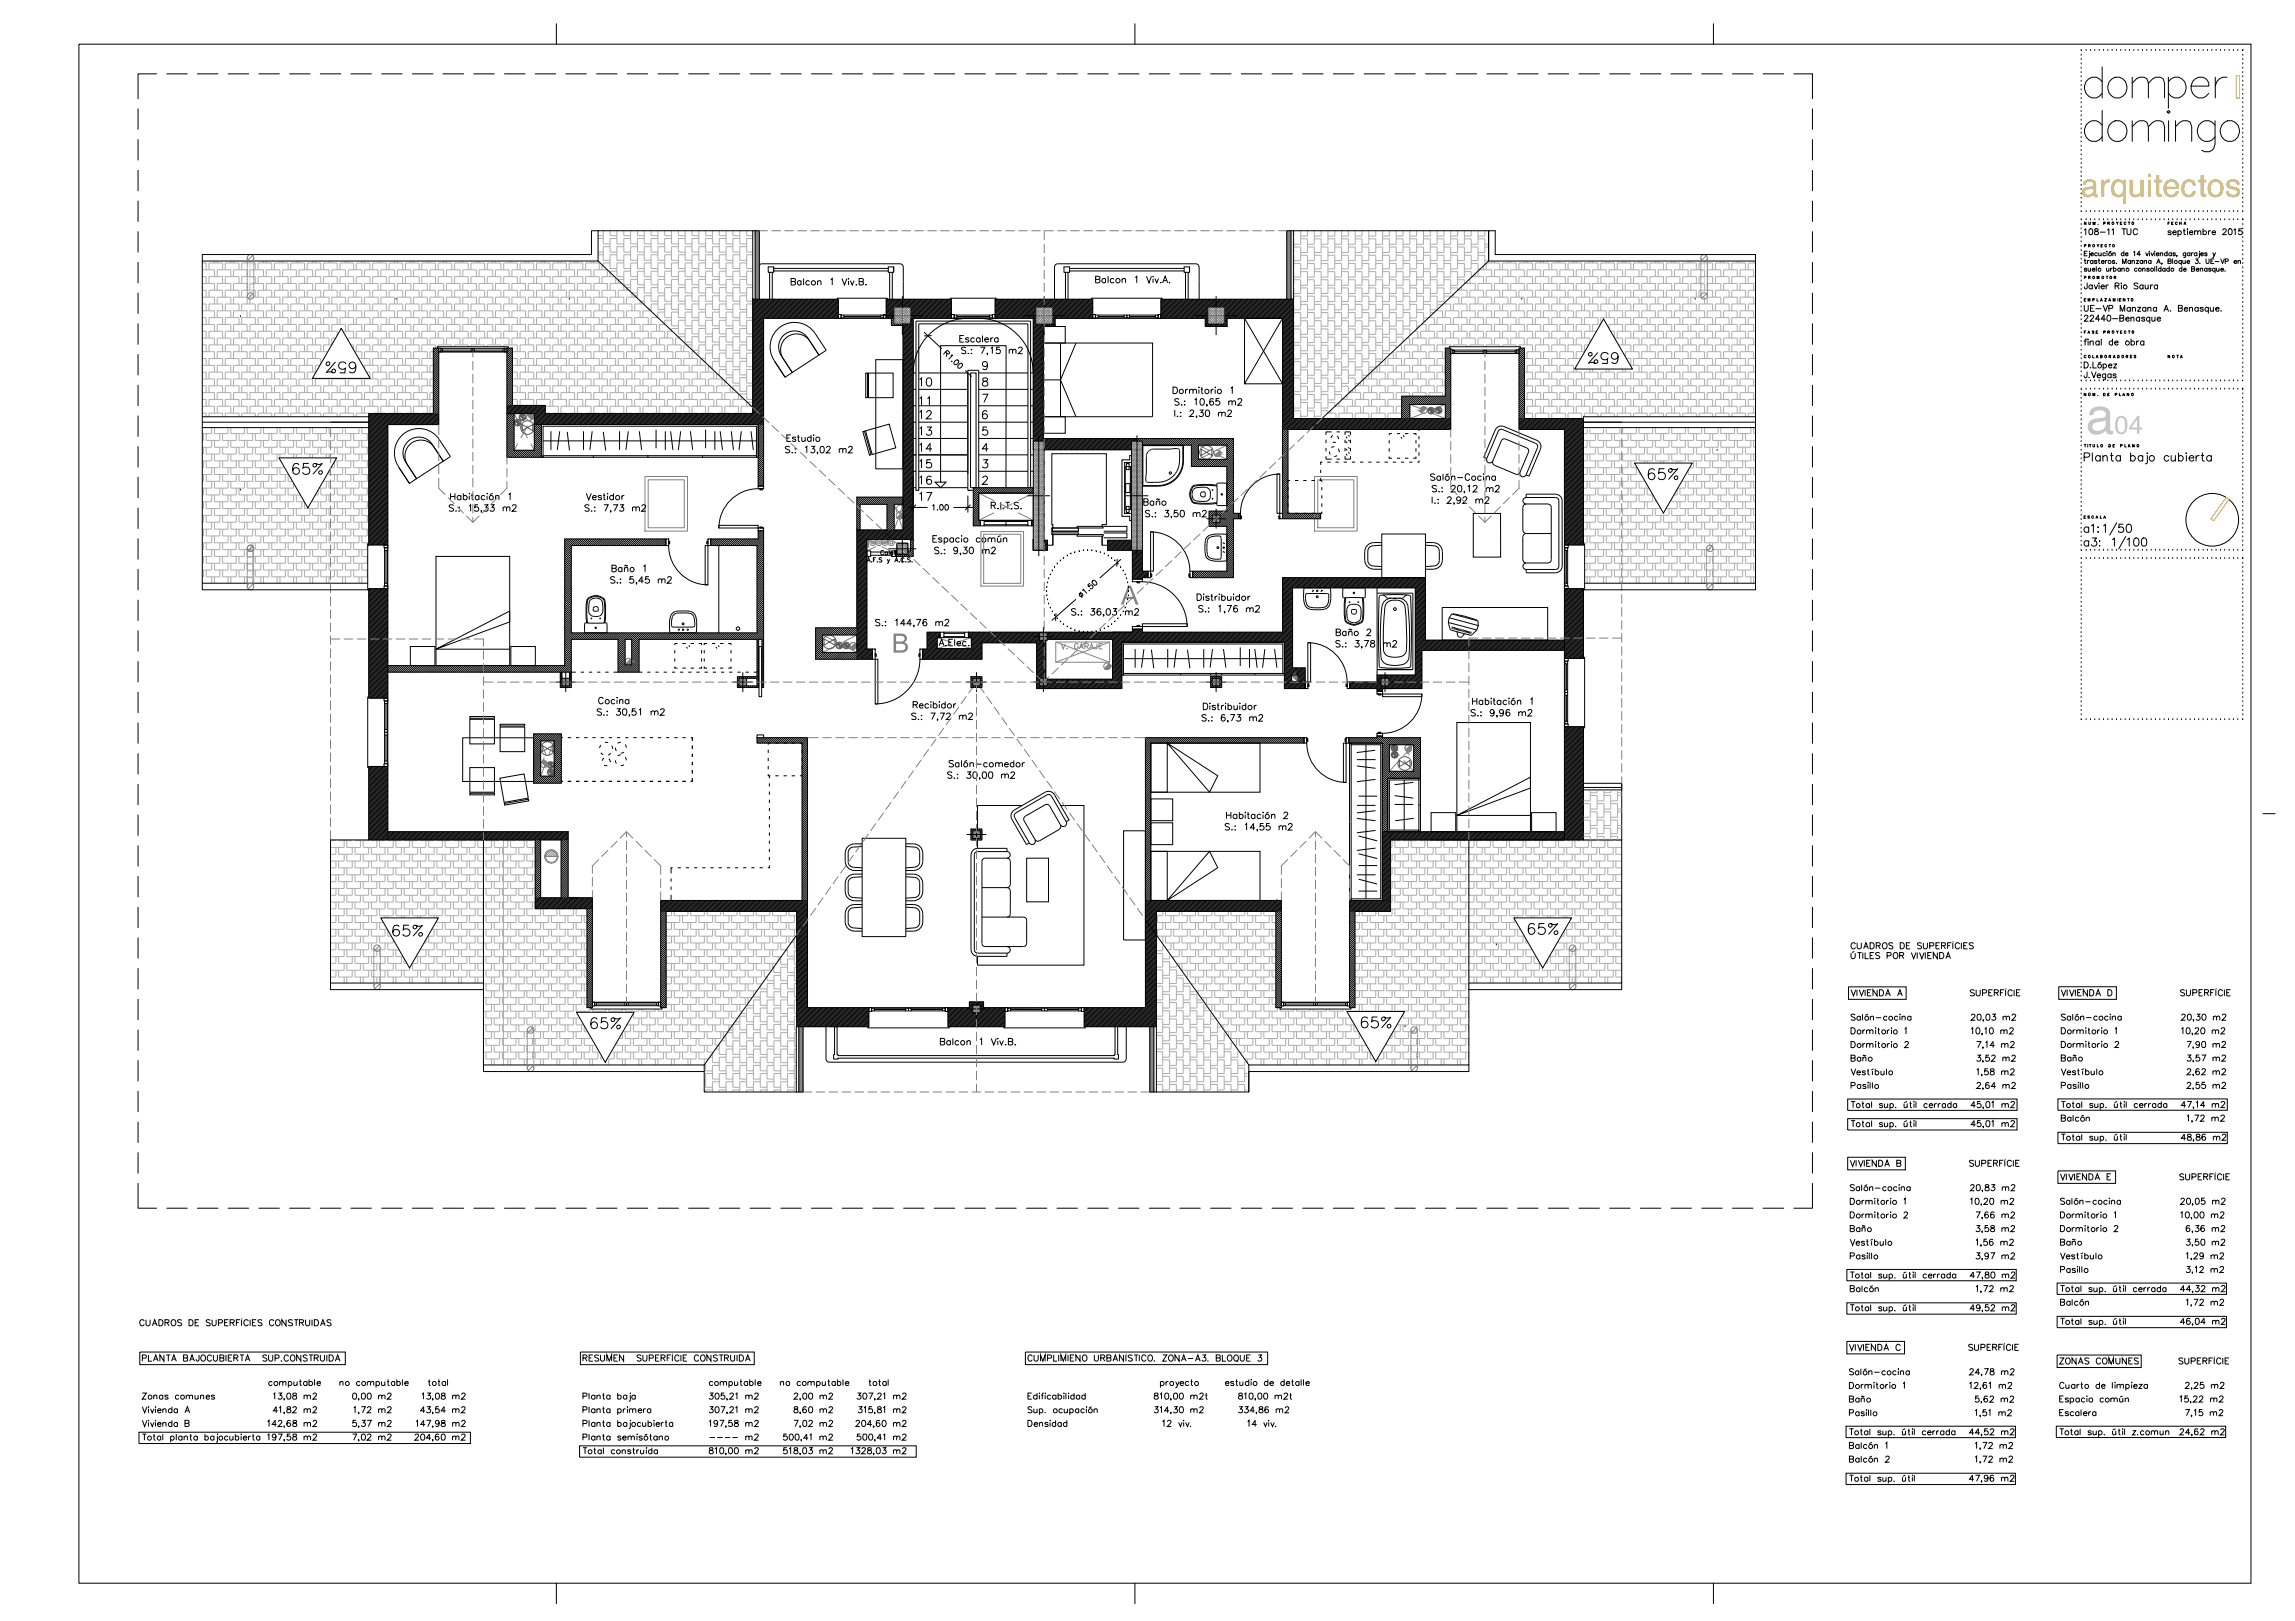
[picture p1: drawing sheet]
<svg xmlns="http://www.w3.org/2000/svg" width="841mm" height="594mm" viewBox="0 0 841 594" stroke-linecap="round" stroke-linejoin="round" font-family="sans-serif">
<g fill="none" stroke="#000" stroke-width=".37">
<path d="M678.3 349.3v1.4l.6 .6 .8-.3 .1-1.7M679.5 348.6l-.9 .5M679.9 346a.91 .91 0 0 0-1.2-.5 .91 .91 0 0 0-.4 1.3 .83 .83 0 0 0 .7 .9 .83 .83 0 0 0 .9-.6M680.6 345.5v1.6l.6 .6 .5-.1 .4-.5v-1.6M680.7 349.1h1.5M681.4 349.1v2.2M682.6 349.1v2.2M682.9 347.7l.9-2.2 .9 2.2M683.3 346.9h1M683.5 349.1v2.2h1.2M685.3 345.5h.8a1.21 1.21 0 0 1 .7 1.1 1.21 1.21 0 0 1-.7 1.1h-.8zM685.3 350.1h.8"/>
<path d="M686.7 349.1h-1.4v2.2h1.4M687.5 346.5l1.3-.1 .1-.7-1.4-.2v2.2M688.3 346.5l.7 1.2M688.8 349.4l-.5-.3-1 .3 .2 .5 1.2 .6 .1 .5-.5 .3-1-.3M690 345.8a1.02 1.02 0 0 1 1.6 .7 1.02 1.02 0 0 1-1.4 1.1l-.4-.8zM691.5 350.2l1.4-.2v-.7l-1.4-.2v2.2M693.6 345.8l-.5-.3-.9 .3 .2 .5 1.2 .8v.3l-.5 .3-.9-.3M694 349.4l.2-.3a1.05 1.05 0 0 1 1.3 1.1 1.05 1.05 0 0 1-1.3 1l-.4-.7zM696.1 350.1l1.3-.1 .1-.7-1.4-.2v2.2M696.3 345.5h.8a1.19 1.19 0 0 1 .8 1.1 1.19 1.19 0 0 1-.8 1.1h-.8zM696.9 350.1l.7 1.2M698.6 346.5h.8"/>
<path d="M700 345.5h-1.4v2.2h1.4M700.4 349.1l.9 2.2 .8-2.2M702.6 349.1v2.2M703.4 349.1l.9 2.2 .8-2.2M704.1 345.8l-.5-.3-.9 .3 .2 .5 1.2 .8v.3l-.5 .3-.9-.3M704.8 345.5v1.6l.6 .6 .8-.3 .1-1.9M705.5 349.1v2.2M706.4 350.1h.9M707.1 346.6l1.3-.1 .3-.3-.3-.7h-1.3v2.2M707.8 349.1h-1.4v2.2h1.4M709.4 346.5h.9M709.9 349.1v2.2l-1.5-2.2v2.2"/>
<path d="M710.8 345.5h-1.4v2.2h1.4M710.8 349.1h.7a1.19 1.19 0 0 1 .8 1.1 1.19 1.19 0 0 1-.8 1.1h-.7zM711.5 346.5l1.2-.1 .2-.7-1.4-.2v2.2M712.2 346.5l.7 1.2M713.1 351.3l.8-2.2 .9 2.2M713.4 350.5h1.1M713.7 346.5h.8M715.1 345.5h-1.4v2.2M715.6 345.5v2.2M715.8 345l-.2 .2M718.1 346a.91 .91 0 0 0-1.2-.5 .91 .91 0 0 0-.4 1.3 .83 .83 0 0 0 .6 .9 .83 .83 0 0 0 1-.6M718.7 345.5v2.2"/>
<path d="M719.6 346.5h.8M721 345.5h-1.4v2.2h1.4M723.1 345.8l-.5-.3-1 .3 .2 .5 .9 .3 .4 .5v.3l-.5 .3-1-.3M677.4 361.6h21.1v4.6h-21.1zM678.3 362.7l.9 2.2 .8-2.2M678.3 376.6h.8a1.22 1.22 0 0 1 .8 1.2 1.22 1.22 0 0 1-.8 1.1h-.8zM679.8 372l-.5-.4-1 .4 .2 .5 1.2 .5 .1 .6-.5 .3-1-.3M680.5 362.7v2.2M681.3 362.7l.9 2.2 .8-2.2M681.7 372.7a.71 .71 0 0 0-1-.1 .71 .71 0 0 0 0 1.1 .71 .71 0 0 0 1-.1M681.7 372.4v1.5M682.5 371.6v2.3"/>
<path d="M682.6 377.4v1.5M683.5 377.4l-.6 .1-.3 .5M683.5 362.7v2.2M684 377.8l.5-.4 .6 .1 .1 1.4M684 377.4v1.5M684.3 363.7h.9M684.5 371.6l-.9 .4M685.2 377.8l.5-.4 .6 .1 .1 1.4M685.4 372.8l.5-.4 .6 .1 .1 1.4M685.4 372.4v1.5M685.7 362.7h-1.4v2.2h1.4M687.3 376.6v.3z"/>
<path d="M687.3 377.4v1.5M687.5 372.9h1.9M687.9 362.7v2.2l-1.5-2.2v2.2M688.1 377.4h.7M688.4 376.6v1.8l.5 .5M688.7 362.7h.8a1.21 1.21 0 0 1 .7 1.1 1.21 1.21 0 0 1-.7 1.1h-.8zM691 364.9l.8-2.2 .9 2.2M691.3 364.2h1.1M691.5 372.7a.73 .73 0 0 0-1.1-.1 .73 .73 0 0 0 0 1.1 .73 .73 0 0 0 1.1-.1M691.6 377.4v1.5M692.5 377.4l-.6 .1-.3 .5M693.1 376.6v.3z"/>
<path d="M693.1 377.4v1.5M695.4 364.9l.8-2.2 .9 2.2M695.5 372.7a.71 .71 0 0 0-1.1-.1 .71 .71 0 0 0 0 1.1 .71 .71 0 0 0 1.1-.1M695.7 364.2h1.1M696.2 371.6v.2zM696.2 372.4v1.5M697 372.8l.5-.4 .5 .1 .2 1.4M697 372.4v1.5M698 377.1l.5-.5v2.3M700.3 372.7a.71 .71 0 0 0-1.1-.1 .71 .71 0 0 0 0 1.1 .71 .71 0 0 0 1.1-.1M700.3 372.4v1.5M722.3 377.1l.6-.5v2.3"/>
<path d="M722.5 372.2l.4-.6h.4l.4 .4-.3 .8-1.1 1.1h1.6M723.5 363l-.5-.3-1 .3 .2 .5 1.3 .8v.3l-.5 .3-1-.3M724.2 362.7v1.9l.6 .3 .8-.3v-1.9M724.4 376.7a.67 .67 0 0 1 1 .4v1.3a.67 .67 0 0 1-1 .4l-.3-.9zM724.8 371.7l.3-.1a1.16 1.16 0 0 1 .9 1.1 1.16 1.16 0 0 1-.9 1.2 1.43 1.43 0 0 1-.3-2.2zM726.4 378.8h-.2h.2l-.2 .5M726.5 363.9l1.3-.2 .2-.6-.5-.4h-1v2.2M726.8 373.8h-.2h.2l-.2 .5M727.3 377.1l.5-.5v2.3M728 371.7l.3-.1a1.16 1.16 0 0 1 .9 1.1 1.16 1.16 0 0 1-.9 1.2 1.43 1.43 0 0 1-.3-2.2zM728.8 363.7h.8M729.3 376.7a.68 .68 0 0 1 1.1 .4l.1 .5a.98 .98 0 0 1-.9 1.3l-.6-1z"/>
<path d="M730 371.6h1.2l-.6 .9a.75 .75 0 0 1 .7 .7 .75 .75 0 0 1-.6 .8 .75 .75 0 0 1-.9-.6M730.2 362.7h-1.4v2.2h1.4M730.8 363.7h1.3l.1-.8-1.4-.2v2.2M731.5 363.7l.8 1.2M733 363.7h.9M733.2 377.8l.5-.4 .5 .1 .2 1.4M733.2 377.4v1.5M734 372.8l.6-.4 .5 .1 .1 1.4M734 372.4v1.5M734.4 377.8l.5-.4 .5 .1 .1 1.4M734.4 362.7h-1.4v2.2M735 362.7v2.2"/>
<path d="M735.2 372.8l.6-.4 .5 .1 .1 1.4M735.2 362.3l-.2 .2M736.5 377.2l.2-.5 .7-.1 .4 .7-1.4 1.6h1.5M737.4 372.2l.4-.6h.4l.4 .4-.3 .8-1.1 1.1h1.5M737.4 363.2a.82 .82 0 0 0-.9-.5 .82 .82 0 0 0-.7 .8v.6a.83 .83 0 0 0 .7 .8 .83 .83 0 0 0 .9-.5M738.1 362.7v2.2M738.9 363.7h.9M740.3 362.7h-1.4v2.2h1.4M754.4 361.6h21.1v4.6h-21.1zM755.4 362.6l.8 2.3 .9-2.3M755.4 376.6h.7a1.19 1.19 0 0 1 .8 1.1 1.19 1.19 0 0 1-.8 1.2h-.7zM756.9 371.9l-.6-.3-.9 .3 .2 .6 1.1 .4 .2 .6-.6 .4-.9-.4"/>
<path d="M757.5 362.6v2.3M758.4 362.6l.8 2.3 .9-2.3M758.8 372.7a.71 .71 0 0 0-1.1-.1 .71 .71 0 0 0 0 1 .71 .71 0 0 0 1.1-.1M758.8 372.3v1.6M759.5 371.6v2.3M759.7 377.4v1.5M760.5 377.4l-.5 .1-.3 .5M760.5 362.6v2.3M761 377.8l.6-.4 .5 .1 .1 1.4M761 377.4v1.5M761.4 363.7h.8M761.6 371.6l-1 .4"/>
<path d="M762.2 377.8l.6-.4 .5 .1 .1 1.4M762.4 372.8l.6-.5 .5 .2 .1 1.4M762.4 372.3v1.6M762.8 362.6h-1.4v2.3h1.4M764.2 376.7h.3zM764.4 377.4v1.5M764.5 372.9h1.9M764.9 362.6v2.3l-1.5-2.3v2.3M765.1 377.4h.8M765.4 376.6v1.8l.2 .4 .4 .1M765.8 362.6h.7a1.25 1.25 0 0 1 .8 1.2 1.25 1.25 0 0 1-.8 1.1h-.7zM768 364.9l.9-2.3 .8 2.3"/>
<path d="M768.4 364.2h1M768.6 372.7a.73 .73 0 0 0-1.1-.1 .73 .73 0 0 0 0 1 .73 .73 0 0 0 1.1-.1M768.6 377.4v1.5M769.5 377.4l-.5 .1-.4 .5M770 376.7h.3zM770.2 377.4v1.5M772.4 362.6h.8a1.25 1.25 0 0 1 .7 1.2 1.25 1.25 0 0 1-.7 1.1h-.8zM772.5 372.7a.71 .71 0 0 0-1-.1 .71 .71 0 0 0 0 1 .71 .71 0 0 0 1-.1M773.3 371.6v.2zM773.3 372.3v1.6M774 372.8l.5-.5 .6 .2 .1 1.4M774 372.3v1.6"/>
<path d="M775 377l.5-.4v2.3M777.3 372.7a.71 .71 0 0 0-1-.1 .71 .71 0 0 0 0 1 .71 .71 0 0 0 1-.1M777.3 372.3v1.6M799.4 377l.5-.4v2.3M799.5 372.1l.2-.4 .7-.1 .4 .7-1.4 1.6h1.5M800.5 363l-.5-.4-1 .4 .3 .5 1.1 .5 .1 .6-.5 .3-1-.3M801.2 362.6l.1 2 .5 .3 .8-.3 .1-2M801.4 376.7a1.11 1.11 0 0 1 1.3 .8 1.11 1.11 0 0 1-.7 1.4h-.2a1.49 1.49 0 0 1-.4-2.2zM801.8 371.7l.4-.1a1.16 1.16 0 0 1 .8 1.1 1.16 1.16 0 0 1-.8 1.2 1.49 1.49 0 0 1-.4-2.2zM803.4 378.8h-.2h.2l-.2 .5M803.5 363.8l1.3-.1 .3-.3-.3-.6-1.3-.2v2.3M803.9 373.7h-.2h.2l-.2 .6"/>
<path d="M804.4 377.2l.4-.6 .7 .1 .2 .3-.3 .8-1.1 1.1h1.5M805 371.6h1.2l-.7 .9a.75 .75 0 0 1 .7 .6 .75 .75 0 0 1-.6 .8 .75 .75 0 0 1-.8-.5M805.8 363.7h.9M806.8 376.7a1.11 1.11 0 0 1 1.3 .8 1.11 1.11 0 0 1-.8 1.4l-.5-.1-.2-.4-.1-.8zM807.2 362.6h-1.4v2.3h1.4M807.2 371.7a1.11 1.11 0 0 1 1.3 .8 1.11 1.11 0 0 1-.8 1.4l-.7-.5-.1-.8zM807.8 363.7l1.3-.1 .1-.7-1.4-.3v2.3M808.6 363.7l.7 1.2M810.1 363.7h.8M810.6 377.8l.6-.4 .5 .1 .1 1.4M810.6 377.4v1.5M811.1 372.8l.5-.5 .5 .2 .2 1.4"/>
<path d="M811.1 372.3v1.6M811.5 362.6h-1.4v2.3M811.8 377.8l.5-.4 .6 .1 .1 1.4M812 362.6v2.3M812.2 362.2l-.2 .2M812.3 372.8l.5-.5 .5 .2 .1 1.4M813.9 377.2l.3-.5h.8l.3 .5-1.4 1.7h1.4M814.4 372.1l.2-.4 .7-.1 .4 .7-1.4 1.6h1.5M814.5 363.2a.91 .91 0 0 0-1.3-.5 .91 .91 0 0 0-.3 1.3 .83 .83 0 0 0 .6 .9 .83 .83 0 0 0 1-.5M815.1 362.6v2.3M816 363.7h.8M817.4 362.6h-1.4v2.3h1.4"/>
<path d="M678.3 381.7h.8a1.19 1.19 0 0 1 .8 1.1 1.19 1.19 0 0 1-.8 1.1h-.8zM678.3 387.7l1.3-.1 .2-.5-.2-.4-1.3-.1v2.3l1.4-.2 .1-.6-.5-.4M678.3 391.6l.9 2.3 .8-2.3M678.3 397.8l1.3-.1 .2-.6-.5-.5h-1v2.3M680.5 393h1.2a.72 .72 0 0 0-.7-.5 .72 .72 0 0 0-.7 .7 .72 .72 0 0 0 .7 .7l.7-.4M681.9 387.7a.73 .73 0 0 0-1.1-.1 .73 .73 0 0 0 0 1.1 .73 .73 0 0 0 1.1-.1M681.9 397.7a.73 .73 0 0 0-1.1-.1 .73 .73 0 0 0 0 1.1 .73 .73 0 0 0 1.1-.1M681.9 387.4v1.5M681.9 397.4v1.5M682.6 387.8l.5-.4 .6 .1 .1 1.4M682.6 382.4v1.5M682.6 387.4v1.5"/>
<path d="M683.5 382.4l-.6 .1-.3 .5M683.6 392.7l-.5-.3-.6 .1v.4l1 .4 .1 .2-.5 .4-.7-.4M683.8 386.6l-.3 .3-.5-.3-.4 .3M683.8 397.7l-.5-.3-.7 .3 1.1 .5v.6l-.7 .1-.4-.3M684 382.8l.5-.4 .6 .1 .1 1.4M684 382.4v1.5M684.2 392.4h.8M684.5 391.6v1.9l.6 .4M684.5 396.6v.2zM684.5 397.4v1.5M685.2 382.8l.5-.4 .6 .1 .1 1.4M685.3 396.6v2.3"/>
<path d="M686.1 392.4v1.5M686.1 396.6v2.3M686.6 391.6l-.9 .5M687.2 381.7h.3zM687.2 392.7a.73 .73 0 0 1 1.1-.1 .73 .73 0 0 1 0 1.1 .73 .73 0 0 1-1.1-.2M687.2 391.6v2.3M687.3 382.4v1.5M688.1 382.4h.7M688.4 381.7v1.8l.5 .4M689.3 392.4l.1 1.4 .5 .1 .5-.4M690.4 392.4v1.5M691.3 391.6v2.3"/>
<path d="M691.6 382.4v1.5M692.5 382.4l-.6 .1-.3 .5M693 381.7h.2zM693.1 382.4v1.5M698 382.2l.2-.5h.7l.4 .6-1.3 1.6h1.4M724.4 381.7h1.5l-1.1 2.2M724.4 392.1l.5-.5v2.3M724.5 397.2l.4-.6h.4l.5 .5-.4 .7-1 1.1h1.5M724.6 386.6h1.2l-.7 .9a.75 .75 0 0 1 .6 1.2 .75 .75 0 0 1-1.3-.2M726.3 393.8h-.2h.2l-.2 .5M726.7 383.8h-.2h.2l-.2 .5M726.7 388.8h-.2h.2l-.2 .5"/>
<path d="M726.7 398.8h-.2h.2l-.2 .5M727.6 382.1l.5-.4v2.2M728.4 391.6h-1l-.1 1a.78 .78 0 0 1 1.2 0 .78 .78 0 0 1-.2 1.2 .78 .78 0 0 1-1.1-.3M728.9 386.6h-1.1l-.1 1a.8 .8 0 0 1 1.2 0 .8 .8 0 0 1-.2 1.2 .8 .8 0 0 1-1.1-.3M728.9 397l-.1-.2a1.09 1.09 0 0 0-1.4 .7 1.09 1.09 0 0 0 .8 1.4 .71 .71 0 0 0 .8-.7 .71 .71 0 0 0-.7-.7 .71 .71 0 0 0-.7 .6M729.5 391.7v.7l1 .3 .3 .4a.73 .73 0 0 1-.8 .8 .73 .73 0 0 1-.6-1l1.3-.7-.1-.5zM729.8 387.2l.2-.5 .7-.1 .4 .7-1.4 1.6h1.5M730.9 383.1h-1.6l1.1-1.4v2.2M731.4 398.1h-1.7l1.1-1.5v2.3M733.5 382.8l.5-.4 .6 .1 .1 1.4M733.5 392.8l.5-.4 .6 .1 .1 1.4M733.5 382.4v1.5"/>
<path d="M733.5 392.4v1.5M733.9 387.8l.5-.4 .6 .1 .1 1.4M733.9 397.8l.5-.4 .6 .1 .1 1.4M733.9 387.4v1.5M733.9 397.4v1.5M734.7 382.8l.5-.4 .6 .1v1.4M734.7 392.8l.5-.4 .6 .1v1.4M735.1 387.8l.5-.4 .6 .1 .1 1.4M735.1 397.8l.5-.4 .6 .1 .1 1.4M736.8 382.2l.2-.5h.7l.4 .6-1.4 1.6h1.5M736.8 392.2l.4-.6 .7 .1 .2 .4-.3 .7-1.1 1.1h1.5M737.2 387.2l.2-.5 .7-.1 .4 .7-1.4 1.6h1.5"/>
<path d="M737.2 397.2l.5-.6h.4l.4 .5-.3 .7-1.1 1.1h1.5M755.4 381.6h.7a1.19 1.19 0 0 1 .8 1.1 1.19 1.19 0 0 1-.8 1.2h-.7zM755.4 387.7l1.3-.1 .2-.6-.6-.4h-.9v2.2h1.3l.2-.7-.6-.4M755.4 391.6l.8 2.2 .9-2.2M755.4 397.8l1.3-.1 .1-.9-1.4-.2v2.3M757.5 393h1.3a.71 .71 0 0 0-.8-.6 .71 .71 0 0 0-.6 .8 .71 .71 0 0 0 .7 .6l.7-.3M758.9 387.7a.73 .73 0 0 0-1.1-.1 .73 .73 0 0 0 0 1 .73 .73 0 0 0 1.1 0M758.9 397.7a.73 .73 0 0 0-1.1-.1 .73 .73 0 0 0 0 1.1 .73 .73 0 0 0 1.1-.2M758.9 387.4v1.4M758.9 397.4v1.5M759.7 387.8l.5-.4 .5 .1 .1 1.3M759.7 382.4v1.5"/>
<path d="M759.7 387.4v1.4M760.5 382.4l-.5 .1-.3 .5M760.6 392.7l-.4-.3-.8 .3 1.1 .5v.6h-.6l-.5-.3M760.8 386.6l-.3 .3-.5-.3-.3 .3M760.8 397.7l-.4-.3-.6 .1v.4l.9 .3 .1 .3-.4 .4-.7-.4M761 382.8l.6-.4 .5 .1 .1 1.4M761 382.4v1.5M761.2 392.4h.8M761.6 391.6v1.8l.1 .4h.4M761.6 396.6v.2zM761.6 397.4v1.5M762.2 382.8l.6-.4 .5 .1 .1 1.4"/>
<path d="M762.3 396.6v2.3M763.2 392.4v1.4M763.2 396.6v2.3M763.6 391.6l-.8 .4M764.2 392.7a.73 .73 0 0 1 1.1-.1 .73 .73 0 0 1 0 1.1 .73 .73 0 0 1-1.1-.2M764.2 391.6v2.2M764.4 381.6v.2zM764.4 382.4v1.5M765.1 382.4h.8M765.4 381.6v1.8l.2 .4 .4 .1M766.3 392.4l.1 1.4h.6l.5-.4M767.5 392.4v1.4"/>
<path d="M768.4 391.6v2.2M768.6 382.4v1.5M769.5 382.4l-.5 .1-.4 .5M770.2 381.6v.2zM770.2 382.4v1.5M775.1 382.2l.4-.6h.4l.5 .4-.3 .8-1.1 1.1h1.5M801.4 381.6h1.5l-1.1 2.3M801.5 392.2l.5-.6h.4l.4 .4-.3 .8-1.1 1h1.5M801.5 397.1l.3-.4 .6-.1 .4 .7-1.4 1.6h1.5M801.6 386.6h1.2l-.6 .9a.76 .76 0 0 1 .5 1.2 .76 .76 0 0 1-1.3-.3M803.8 383.8h-.2h.2l-.2 .5M803.8 388.8h-.2h.2l-.2 .5"/>
<path d="M803.8 393.8h-.2h.2l-.2 .5M803.8 398.8h-.2h.2l-.2 .5M805.9 386.6h-1.1v1a.8 .8 0 0 1 1.2 0 .8 .8 0 0 1-.2 1.2 .8 .8 0 0 1-1.2-.4M805.9 391.9l-.1-.2a1.09 1.09 0 0 0-1.3 .8 1.09 1.09 0 0 0 .8 1.3 .69 .69 0 0 0 .7-.6 .69 .69 0 0 0-.6-.7 .69 .69 0 0 0-.8 .6M805.9 396.6h-1.1v1a.8 .8 0 0 1 1.2 0 .8 .8 0 0 1-.2 1.2 .8 .8 0 0 1-1.2-.4M806 382.4a.7 .7 0 0 1-.9 .6 .7 .7 0 0 1-.3-1.1 .7 .7 0 0 1 1.1 0l.1 .5a1.07 1.07 0 0 1-.8 1.5l-.4-.3M806.8 386.6h1.5l-1.1 2.2M806.9 392.2l.4-.6 .9 .4-.4 .8-1 1h1.5M807.1 381.7l.3-.1a1.16 1.16 0 0 1 .9 1.1 1.16 1.16 0 0 1-.9 1.2 1.45 1.45 0 0 1-.3-2.2zM808.1 396.6h-1.1l-.1 1a.79 .79 0 0 1 1.2-.1 .79 .79 0 0 1-.2 1.2 .79 .79 0 0 1-1.1-.3M810.9 382.8l.6-.4 .5 .1 .1 1.4M810.9 387.8l.6-.4 .5 .1 .1 1.3"/>
<path d="M810.9 392.8l.6-.4 .5 .1 .1 1.3M810.9 397.8l.6-.4 .5 .1 .1 1.4M810.9 382.4v1.5M810.9 387.4v1.4M810.9 392.4v1.4M810.9 397.4v1.5M812.1 382.8l.6-.4 .5 .1 .1 1.4M812.1 387.8l.6-.4 .5 .1 .1 1.3M812.1 392.8l.6-.4 .5 .1 .1 1.3M812.1 397.8l.6-.4 .5 .1 .1 1.4M814.3 382.2l.4-.6h.4l.5 .4-.3 .8-1.1 1.1h1.5M814.3 387.2l.4-.6h.4l.5 .4-.3 .8-1.1 1h1.5"/>
<path d="M814.3 392.2l.4-.6h.4l.5 .4-.3 .8-1.1 1h1.5M814.3 397.1l.2-.4 .6-.1 .5 .7-1.4 1.6h1.5M677.1 402.7h62v4.2h-62zM677.1 409.9h62v4.2h-62zM678.3 403.6h1.5M678.3 410.6h1.5M679.1 403.6v2.3M679.1 410.6v2.3M682.3 404.4h.7M682.3 411.4h.7M682.6 403.6v1.8l.1 .4 .4 .1M682.6 410.6v1.9l.5 .4"/>
<path d="M685.1 404.7a.73 .73 0 0 0-1.1-.1 .73 .73 0 0 0 0 1.1 .73 .73 0 0 0 1.1-.1M685.1 411.7a.73 .73 0 0 0-1.1-.1 .73 .73 0 0 0 0 1.1 .73 .73 0 0 0 1.1-.1M685.1 404.4v1.5M685.1 411.4v1.5M685.8 403.6v2.3M685.8 410.6v2.3M689.9 404.7l-.4-.3-.7 .1v.4l1 .3 .1 .4-.4 .3-.8-.3M689.9 411.7l-.4-.3-.7 .1v.4l.8 .2 .3 .5-.4 .3-.8-.3M690.5 404.4l.1 1.4 .6 .1 .5-.5M690.5 411.4l.1 1.4 .6 .1 .5-.4M691.7 404.4v1.5M691.7 411.4v1.5"/>
<path d="M692.6 404.7a.71 .71 0 0 1 1-.1 .71 .71 0 0 1 0 1.1 .71 .71 0 0 1-1-.1M692.6 411.7a.71 .71 0 0 1 1-.1 .71 .71 0 0 1 0 1.1 .71 .71 0 0 1-1-.1M692.6 404.4v2.2M692.6 411.4v2.3M694.7 405.7l.1 .1M694.7 412.7l.1 .1M697.7 404.4l.1 1.4 .6 .1 .5-.5M697.7 411.4l.1 1.4 .6 .1 .5-.4M698.8 403.6l-1 .5M698.8 410.6l-1 .5M698.9 404.4v1.5M698.9 411.4v1.5"/>
<path d="M699.8 404.4h.7M699.8 411.4h.7M700.1 403.6v1.8l.5 .5M700.1 410.6v1.9l.5 .4M701.3 410.7h.2zM701.4 403.6v.2zM701.4 404.4v1.5M701.4 411.4v1.5M702.1 403.6v2.3M702.1 410.6v2.3M706.3 404.7a.71 .71 0 0 0-1.1-.1 .71 .71 0 0 0 0 1.1 .71 .71 0 0 0 1.1-.1M706.9 405h1.3a.72 .72 0 0 0-1.1-.5 .72 .72 0 0 0 .2 1.3l.5 .1 .4-.3"/>
<path d="M708.9 404.4v1.5M709.7 404.4l-.5 .1-.3 .5M710.3 404.4v1.5M711.1 404.4l-.5 .1-.3 .5M712.9 404.7a.71 .71 0 0 0-1-.1 .71 .71 0 0 0 0 1.1 .71 .71 0 0 0 1-.1M712.9 404.4v1.5M715 404.7a.71 .71 0 0 0-1.1-.1 .71 .71 0 0 0 0 1.1 .71 .71 0 0 0 1.1-.1M715 403.6v2.3M717 404.7a.71 .71 0 0 0-1-.1 .71 .71 0 0 0 0 1.1 .71 .71 0 0 0 1-.1M717 404.4v1.5M723.9 405.1h-1.6l1.1-1.5v2.3M723.9 412.1h-1.6l1.1-1.5v2.3"/>
<path d="M725.8 403.6h-1.1l-.1 1a.79 .79 0 0 1 1.2-.1 .79 .79 0 0 1-.1 1.2 .79 .79 0 0 1-1.2-.3M725.8 410.6h-1.1l-.1 1a.79 .79 0 0 1 1.2 0 .79 .79 0 0 1-.1 1.2 .79 .79 0 0 1-1.2-.3M726.8 405.8h-.2h.2l-.2 .5M726.8 412.8h-.2h.2l-.2 .5M728 403.7a.72 .72 0 0 1 1.1 .4l.1 .5a.98 .98 0 0 1-.9 1.3 1.49 1.49 0 0 1-.3-2.2zM728 410.7l.6-.1a1.22 1.22 0 0 1 .6 1.2 1.22 1.22 0 0 1-.9 1.1 1.49 1.49 0 0 1-.3-2.2zM729.8 404.1l.6-.5v2.3M729.8 411.1l.6-.5v2.3M733.6 404.8l.5-.4 .6 .1 .1 1.4M733.6 411.8l.5-.4 .6 .1 .1 1.4M733.6 404.4v1.5M733.6 411.4v1.5"/>
<path d="M734.8 404.8l.5-.4 .5 .1 .2 1.4M734.8 411.8l.5-.4 .5 .1 .2 1.4M736.9 404.2l.2-.5 .7-.1 .4 .7-1.4 1.6h1.5M736.9 411.2l.2-.5 .7-.1 .4 .7-1.4 1.6h1.5M754.1 402.7h62.1v4.1h-62.1zM754.1 414.9h62.1v4.2h-62.1zM755.4 409.7l1.3-.1 .2-.6-.2-.3-1.3-.1v2.3l1.3-.1 .2-.7-.6-.4M755.4 403.6h1.5M755.4 415.6h1.5M756.1 403.6v2.3M756.1 415.6v2.2M758.9 409.7a.73 .73 0 0 0-1.1-.1 .73 .73 0 0 0 0 1.1 .73 .73 0 0 0 1.1-.1"/>
<path d="M758.9 409.4v1.5M759.3 404.4h.8M759.3 416.4h.8M759.7 403.6v1.8l.5 .5M759.7 415.6v1.8l.1 .4h.4M759.7 408.6v2.3M761.8 409.7a.72 .72 0 0 0-1.1-.1 .72 .72 0 0 0 0 1 .72 .72 0 0 0 1.1 0M762.1 404.7a.73 .73 0 0 0-1-.1 .73 .73 0 0 0 0 1 .73 .73 0 0 0 1-.1M762.1 416.7a.73 .73 0 0 0-1.1-.1 .73 .73 0 0 0 0 1.1 .73 .73 0 0 0 1.1-.1M762.1 404.4v1.5M762.1 416.4v1.4M762.8 403.6v2.3"/>
<path d="M762.8 415.6v2.2M763.6 408.6l-1 .4M764.5 409.8l.5-.4 .6 .1v1.4M764.5 409.4v1.5M767 404.7l-.5-.3-.6 .1v.4l.7 .2 .4 .4-.5 .4-.7-.4M767 416.7l-.5-.3-.6 .1v.4l.9 .3 .2 .4-.5 .2-.7-.2M767.6 404.4l.1 1.3 .5 .2 .6-.5M767.6 416.4l.1 1.4h.5l.6-.4M768.8 404.4v1.5M768.8 416.4v1.4M769.6 404.7a.71 .71 0 0 1 1.1-.1 .71 .71 0 0 1 0 1 .71 .71 0 0 1-1.1-.1M769.6 416.7a.71 .71 0 0 1 1.1-.1 .71 .71 0 0 1 0 1.1 .71 .71 0 0 1-1.1-.1"/>
<path d="M769.6 404.4v2.2M769.6 416.4v2.2M771.8 405.7h.1M771.8 417.6l.1 .2M774.8 404.4l.1 1.3 .5 .2 .5-.5M774.8 416.4l.1 1.4h.5l.5-.4M775.8 403.6l-.9 .4M775.8 415.6l-.9 .4M775.9 404.4v1.5M775.9 416.4v1.4M776.8 404.4h.7M776.8 416.4h.7"/>
<path d="M777.1 403.6v1.8l.6 .5M777.1 415.6v1.8l.1 .4h.5M778.3 403.7h.2zM778.4 415.6v.2zM778.4 404.4v1.5M778.4 416.4v1.4M779.1 403.6v2.3M779.1 415.6v2.2M783.3 404.7a.71 .71 0 0 0-1-.1 .71 .71 0 0 0 0 1 .71 .71 0 0 0 1-.1M784 405h1.3a.72 .72 0 0 0-1-.5 .72 .72 0 0 0-.3 1.1 .72 .72 0 0 0 1.1 .1l.2-.2M785.9 404.4v1.5M786.8 404.4l-.6 .1-.3 .5"/>
<path d="M787.3 404.4v1.5M788.2 404.4l-.6 .1-.3 .5M790 404.7a.71 .71 0 0 0-1.1-.1 .71 .71 0 0 0 0 1 .71 .71 0 0 0 1.1-.1M790 404.4v1.5M792 404.7a.71 .71 0 0 0-1-.1 .71 .71 0 0 0 0 1 .71 .71 0 0 0 1-.1M792 403.6v2.3M794 404.7a.71 .71 0 0 0-1-.1 .71 .71 0 0 0 0 1 .71 .71 0 0 0 1-.1M794 404.4v1.5M801 405.1h-1.6l1-1.5v2.3M801 417.1h-1.6l1-1.5v2.2M801.4 409l.6-.4v2.3M801.5 403.6h1.5l-1 2.3"/>
<path d="M801.8 415.7v.7l.9 .3 .3 .4a.74 .74 0 0 1-.7 .8 .74 .74 0 0 1-.8-.8l1.4-.9-.4-.6zM803.4 410.8h-.3h.3l-.3 .5M803.9 405.7h-.2h.2l-.2 .6M803.9 417.8h-.2h.2l-.2 .5M804.2 408.6h1.5l-1.1 2.3M804.8 404l.5-.4v2.3M805 415.7v.7l.9 .3 .3 .4a.74 .74 0 0 1-.7 .8 .74 .74 0 0 1-.7-.8l1.4-.9-.5-.6zM806.5 409.2l.4-.6 .6 .1 .2 .3-.3 .8-1 1.1h1.4M808.1 405.1h-1.6l1-1.5v2.3M808.2 415.9l-.1-.2a1.09 1.09 0 0 0-1.4 .8 1.09 1.09 0 0 0 .8 1.3 .7 .7 0 0 0 .8-.6 .7 .7 0 0 0-.7-.8 .7 .7 0 0 0-.7 .7M810.5 409.8l.6-.4 .5 .1 .1 1.4M810.5 409.4v1.5"/>
<path d="M810.6 404.8l.6-.4 .5 .1 .1 1.4M810.6 404.4v1.5M811.1 416.8l.5-.4 .5 .1 .2 1.3M811.1 416.4v1.4M811.7 409.8l.6-.4 .5 .1 .1 1.4M811.8 404.8l.5-.4 .6 .1 .1 1.4M812.3 416.8l.5-.4 .5 .1 .1 1.3M813.9 409.2l.4-.6 .6 .1 .2 .3-.3 .8-1.1 1.1h1.6M813.9 404.1l.3-.4 .6-.1 .5 .7-1.4 1.6h1.4M814.4 416.2l.4-.6h.5l.4 .4-.4 .8-1 1h1.5M677.1 424.1h21.1v4.6h-21.1zM678 425.2l.9 2.2 .8-2.2"/>
<path d="M678 439.1h.8a1.19 1.19 0 0 1 .8 1.1 1.19 1.19 0 0 1-.8 1.1h-.8zM679.5 434.4l-.5-.3-1 .3 .2 .5 1.1 .5 .2 .3v.3l-.5 .3-1-.3M680.2 425.2v2.2M681 425.2l.9 2.2 .9-2.2M681.4 435.2a.71 .71 0 0 0-1-.1 .71 .71 0 0 0 0 1 .71 .71 0 0 0 1-.1M681.4 434.9v1.4M682.2 434.1v2.2M682.3 439.9v1.4M683.2 439.9h-.6l-.3 .6M683.2 425.2v2.2M683.7 439.9v1.4M684 426.2h.9"/>
<path d="M684.2 434.1l-.9 .4M685.1 435.3l.5-.4h.6l.1 1.4M685.1 434.9v1.4M685.4 425.2h-1.4v2.2h1.4M686.9 439.2h.2zM687 439.9v1.4M687.1 435.4h2M687.6 425.2v2.2l-1.5-2.2v2.2M687.8 439.9h.7M688.1 439.1v1.8l.1 .4h.4M688.4 425.2h.8a1.21 1.21 0 0 1 .7 1.1 1.21 1.21 0 0 1-.7 1.1h-.8zM690.7 427.4l.8-2.2 .9 2.2"/>
<path d="M691 426.7h1.1M691.2 435.2a.73 .73 0 0 0-1.1-.2 .73 .73 0 0 0 0 1.1 .73 .73 0 0 0 1.1-.1M691.3 439.9v1.4M692.2 439.9h-.6l-.3 .6M692.7 439.2h.2zM692.8 439.9v1.4M695.1 426.2l1.2-.1 .2-.7-1.4-.2v2.2l1.4-.2v-.8l-.5-.2M695.2 435.2a.71 .71 0 0 0-1.1-.1 .71 .71 0 0 0 0 1 .71 .71 0 0 0 1.1-.1M695.9 434.1v.2zM695.9 434.9v1.4M696.7 435.3l.5-.4h.5l.2 1.4M696.7 434.9v1.4"/>
<path d="M697.7 439.5l.5-.4v2.2M700 435.2a.71 .71 0 0 0-1.1-.1 .71 .71 0 0 0 0 1 .71 .71 0 0 0 1.1-.1M700 434.9v1.4M722 439.5l.6-.4v2.2M722.2 434.6l.2-.4 .6-.1 .4 .6-1.4 1.6h1.5M723.2 425.5l-.5-.3-1 .3 .2 .5 1.3 .8v.3l-.5 .3-1-.3M723.9 425.2v1.6l.6 .6 .8-.3v-1.9M724.1 439.2a1.11 1.11 0 0 1 1.3 .8 1.11 1.11 0 0 1-.8 1.3h-.2a1.49 1.49 0 0 1-.3-2.1zM724.5 434.2l.5-.1a1.22 1.22 0 0 1 .7 1.2 1.22 1.22 0 0 1-.9 1 1.49 1.49 0 0 1-.3-2.1zM726.2 426.3l1.3-.1 .2-.3-.2-.6-1.3-.1v2.2M726.5 436.2h-.2h.2l-.2 .6M727.1 439.6l.4-.5 .6 .1 .2 .3-.2 .8-1.1 1h1.5"/>
<path d="M727.6 434.2v.7l1 .3 .3 .4a.73 .73 0 0 1-.8 .8 .73 .73 0 0 1-.6-1l1.3-.8-.1-.4zM728.5 426.2h.8M729.4 439.2a1.11 1.11 0 0 1 1.4 .8 1.11 1.11 0 0 1-.8 1.3h-.6l-.2-.4-.1-.8zM729.7 434.1h1.2l-.6 .8a.75 .75 0 0 1 .5 1.3 .75 .75 0 0 1-1.3-.3M729.9 425.2h-1.4v2.2h1.4M730.5 426.2l1.3-.1 .1-.7-1.4-.2v2.2M731.2 426.2l.8 1.2M732.7 426.2h.9M733.3 439.9v1.4M733.7 435.3l.6-.4h.5l.1 1.4M733.7 434.9v1.4M734.1 425.2h-1.4v2.2"/>
<path d="M734.7 425.2v2.2M734.9 435.3l.6-.4h.5l.1 1.4M734.9 424.7l-.2 .2M736.6 439.6l.2-.4h.9l.2 .5-1.4 1.6h1.5M737.1 434.6l.2-.4 .6-.1 .4 .6-1.4 1.6h1.5M737.2 425.7a.91 .91 0 0 0-1.3-.4 .91 .91 0 0 0-.4 1.2 .83 .83 0 0 0 .7 .9 .83 .83 0 0 0 1-.5M737.8 425.2v2.2M738.6 426.2h.9M740 425.2h-1.4v2.2h1.4M754.1 429.1h21.2v4.5h-21.2zM755.1 430.1l.8 2.3 .9-2.3M756.6 439.4l-.6-.3-.9 .3 .2 .5 1.3 .8v.3l-.6 .3-.9-.3"/>
<path d="M757.2 430.1v2.3M758.1 430.1l.8 2.3 .9-2.3M758.5 439.8v1.5M759.2 439.1v2.2M760.2 430.1v2.3M761.1 431.2h.8M761.3 439.1l-1 .4M762.1 439.8v1.5M762.5 430.1h-1.4v2.3h1.4M764.6 430.1v2.3l-1.5-2.3v2.3M765.5 430.1h.7a1.21 1.21 0 0 1 .8 1.1 1.21 1.21 0 0 1-.8 1.2h-.7zM767.7 432.4l.9-2.3 .8 2.3"/>
<path d="M768.1 431.6h1M772.1 431.2h.9M773 439.1v.2zM773 439.8v1.5M773.5 430.1h-1.4v2.3h1.4M773.7 439.8v1.5M777 439.8v1.5M799.2 439.6l.2-.4 .7-.1 .4 .6-1.4 1.6h1.5M800.2 430.5l-.5-.4-1 .4 .3 .5 1.2 .7v.4l-.5 .3-1-.3M800.9 430.1l.1 2 .5 .3 .8-.3 .1-2M801.5 439.2a.72 .72 0 0 1 1.1 .3l.1 .5a.98 .98 0 0 1-.8 1.3 1.49 1.49 0 0 1-.4-2.1zM803.2 431.3l1.3-.1 .3-.7-.6-.4h-1v2.3"/>
<path d="M804.8 439.2a.67 .67 0 0 1 1 .3v1.4a.67 .67 0 0 1-1 .3l-.3-.8zM805.5 431.2h.9M806.9 430.1h-1.4v2.3h1.4M807.6 431.2l1.2-.1 .1-.8-1.3-.2v2.3M807.9 439.1h-1.1l-.1 .9a.8 .8 0 0 1 1.2 0 .8 .8 0 0 1-.2 1.2 .8 .8 0 0 1-1.1-.3M808.3 431.2l.7 1.2M809.8 431.2h.8M810.8 439.8v1.5M811.2 430.1h-1.4v2.3M811.7 430.1v2.3M811.9 429.7l-.2 .2M814.1 439.6l.2-.4 .7-.1 .4 .6-1.4 1.6h1.5"/>
<path d="M814.2 430.7a.82 .82 0 0 0-.9-.6 .82 .82 0 0 0-.7 .9v.5a.83 .83 0 0 0 .7 .9 .83 .83 0 0 0 .9-.5M814.8 430.1v2.3M815.7 431.2h.8M817.1 430.1h-1.4v2.3h1.4M678 444.1h.8a1.19 1.19 0 0 1 .8 1.1 1.19 1.19 0 0 1-.8 1.1h-.8zM678 450.2l1.3-.1 .2-.6-.5-.4h-1v2.2l1.3-.1 .2-.6-.5-.4M678 454.1l.9 2.3 .8-2.3M680.2 455.5h1.2a.72 .72 0 0 0-.8-.6 .72 .72 0 0 0-.6 .8 .72 .72 0 0 0 .7 .7l.7-.4M681.6 450.2a.73 .73 0 0 0-1.1-.1 .73 .73 0 0 0 0 1.1 .73 .73 0 0 0 1.1-.2M681.6 449.9v1.4M681.6 459.8v1.6M682.3 450.3l.5-.4h.6l.1 1.4"/>
<path d="M682.3 444.9v1.4M682.3 449.9v1.4M683.2 444.9h-.6l-.3 .6M683.3 455.2l-.5-.4-.7 .4 1.1 .5v.5l-.7 .2-.4-.4M683.5 449.1l-.3 .3-.6-.3-.3 .3M683.7 440.3l.5-.4h.6l.1 1.4M683.7 445.3l.5-.4h.6l.1 1.4M683.7 444.9v1.4M683.9 454.8h.8M684.2 454.1v1.8l.6 .5M684.2 459.1v.2zM684.2 459.8v1.6"/>
<path d="M684.9 440.3l.5-.4h.6l.1 1.4M684.9 445.3l.5-.4h.6l.1 1.4M685 459.1v2.3M685.8 454.8v1.6M685.8 459.1v2.3M686.3 454.1l-.9 .4M686.9 455.2a.73 .73 0 0 1 1.1-.1 .73 .73 0 0 1 0 1.1 .73 .73 0 0 1-1.1-.2M686.9 454.1v2.3M687 444.1v.2zM687 444.9v1.4M687.8 444.9h.7M688.1 444.1v1.8l.1 .4h.4"/>
<path d="M689 454.8l.1 1.4 .5 .2 .5-.5M690.1 454.8v1.6M691 454.1v2.3M691.3 444.9v1.4M692.2 444.9h-.6l-.3 .6M692.7 444.2h.2zM692.8 444.9v1.4M697.7 444.6l.5-.5 .9 .4-.4 .8-1 1h1.4M724.1 444.1h1.5l-1.1 2.2M724.1 454.5l.5-.4v2.3M724.3 449.1h1.2l-.7 .8a.76 .76 0 0 1 .6 1.3 .76 .76 0 0 1-1.3-.3M724.3 459.1h1.2l-.7 .9a.75 .75 0 0 1 .6 1.2 .75 .75 0 0 1-1.3-.3"/>
<path d="M726 456.2h-.2h.2l-.2 .6M726.1 441.3h-.2h.2l-.2 .5M726.4 446.3h-.2h.2l-.2 .5M726.4 451.2h-.2h.2l-.2 .6M728.1 454.1h-1l-.1 1a.78 .78 0 0 1 1.2 0 .78 .78 0 0 1-.2 1.1 .78 .78 0 0 1-1.1-.3M728.6 444.4l-.1-.2a1.09 1.09 0 0 0-1.4 .8 1.09 1.09 0 0 0 .8 1.3 .69 .69 0 0 0 .8-.6 .69 .69 0 0 0-.7-.7 .69 .69 0 0 0-.7 .6M728.6 449.1h-1.1l-.1 1a.8 .8 0 0 1 1.2 0 .8 .8 0 0 1-.2 1.2 .8 .8 0 0 1-1.1-.4M728.7 459.8a.7 .7 0 0 1-.9 .7 .7 .7 0 0 1-.4-1.1 .7 .7 0 0 1 1.2 0l.1 .4a1.09 1.09 0 0 1-.9 1.6l-.4-.4M729.4 459.1h1.5l-1 2.3M729.7 449.2v.7l1.1 .5-.1 .8-1.2-.1v-.7l1.3-.8-.4-.5zM730.3 454.4l-.4-.3a1.22 1.22 0 0 0-.9 1.1 1.22 1.22 0 0 0 .7 1.2 .7 .7 0 0 0 .7-.7 .7 .7 0 0 0-.6-.7 .7 .7 0 0 0-.8 .6M730.7 444.4l-.4-.3a1.19 1.19 0 0 0-.9 1.1 1.19 1.19 0 0 0 .8 1.1 .69 .69 0 0 0 .6-.7 .69 .69 0 0 0-.7-.6 .69 .69 0 0 0-.7 .6"/>
<path d="M733.2 455.3l.5-.5 .6 .2 .1 1.4M733.2 454.8v1.6M733.3 440.3l.5-.4h.6l.1 1.4M733.6 445.3l.5-.4h.6l.1 1.4M733.6 450.3l.5-.4h.6l.1 1.4M733.6 444.9v1.4M733.6 449.9v1.4M733.6 459.8v1.6M734.4 455.3l.5-.5 .6 .2v1.4M734.5 440.3l.5-.4h.5l.2 1.4M734.8 445.3l.5-.4h.6l.1 1.4M734.8 450.3l.5-.4h.6l.1 1.4"/>
<path d="M736.5 454.6l.4-.5h.5l.4 .4-.3 .8-1.1 1.1h1.5M736.9 444.6l.5-.5h.4l.4 .4-.3 .8-1.1 1h1.5M736.9 449.6l.5-.5h.4l.4 .4-.3 .8-1.1 1h1.5M736.9 459.6l.3-.4 .6-.1 .4 .7-1.4 1.6h1.5M755.1 444.1h.7a1.19 1.19 0 0 1 .8 1.1 1.19 1.19 0 0 1-.8 1.1h-.7zM755.1 449.1h.7a1.19 1.19 0 0 1 .8 1.1 1.19 1.19 0 0 1-.8 1.1h-.7zM755.1 455.1h1.3l.2-.6-.2-.3-1.3-.1v2.2l1.4-.2 .1-.5-.6-.5M755.1 459.1l.8 2.2 .9-2.2M758.5 440.2a.71 .71 0 0 0-1.1-.1 .71 .71 0 0 0 0 1 .71 .71 0 0 0 1.1-.1M758.6 455.1a.73 .73 0 0 0-1.1-.1 .73 .73 0 0 0 0 1.1 .73 .73 0 0 0 1.1-.1M758.6 454.8v1.5M759.3 455.3l.6-.5 .5 .1 .1 1.4"/>
<path d="M759.3 444.8v1.5M759.3 449.8v1.5M759.3 454.8v1.5M760.2 444.8l-.5 .1-.4 .5M760.2 449.8l-.5 .1-.4 .6M760.5 454.1l-.3 .3-.4-.3-.5 .3M760.7 445.2l.6-.4 .5 .1 .1 1.4M760.7 450.2l.6-.4 .5 .1 .1 1.4M760.7 444.8v1.5M760.7 449.8v1.5M760.9 459.8h.8M761.3 459.1v1.8l.1 .3 .4 .1"/>
<path d="M761.9 445.2l.6-.4 .5 .1 .1 1.4M761.9 450.2l.6-.4 .5 .1 .1 1.4M762.1 440.2l.6-.4 .5 .1 .1 1.4M762.9 459.8v1.5M763.3 459.1l-.8 .4M763.9 444.2h.3zM763.9 449.2h.3zM763.9 459.1v2.2M764.1 444.8v1.5M764.1 449.8v1.5M764.2 440.4h1.9M764.8 444.8h.8"/>
<path d="M764.8 449.8h.8M765.1 444.1v1.8l.6 .4M765.1 449.1v1.8l.6 .4M766 459.8l.1 1.4 .6 .1 .5-.4M767.2 459.8v1.5M768.1 459.1v2.2M768.3 440.2a.73 .73 0 0 0-1.1-.2 .73 .73 0 0 0 0 1.1 .73 .73 0 0 0 1.1-.1M768.4 444.8v1.5M768.4 449.8v1.5M769.2 444.8l-.5 .1-.3 .5M769.2 449.8l-.5 .1-.3 .6M769.7 444.2h.3z"/>
<path d="M769.7 449.2h.3zM769.9 444.8v1.5M769.9 449.8v1.5M772.2 440.2a.71 .71 0 0 0-1-.1 .71 .71 0 0 0 0 1 .71 .71 0 0 0 1-.1M773.7 440.2l.5-.4 .6 .1 .1 1.4M774.7 444.5l.5-.4v2.2M774.8 449.6l.2-.4 .6-.1 .5 .6-1.4 1.6h1.5M777 440.2a.71 .71 0 0 0-1-.1 .71 .71 0 0 0 0 1 .71 .71 0 0 0 1-.1M799.1 444.5l.5-.4v2.2M801.1 444.2a1.11 1.11 0 0 1 1.3 .8 1.11 1.11 0 0 1-.7 1.3h-.2a1.41 1.41 0 0 1-.4-2.1zM801.1 459.5l.6-.4v2.2M801.3 454.1h1.2l-.6 .8a.75 .75 0 0 1 .5 1.2 .75 .75 0 0 1-1.3-.2"/>
<path d="M802.4 449.4l-.1-.2a1.11 1.11 0 0 0-1.3 .8 1.11 1.11 0 0 0 .8 1.3 .7 .7 0 0 0 .7-.6 .7 .7 0 0 0-.6-.8 .7 .7 0 0 0-.8 .7M803.1 446.2h-.2h.2l-.2 .6M803.5 451.2h-.2h.2l-.2 .6M803.5 456.2h-.2h.2l-.2 .6M803.6 441.2h-.2h.2l-.2 .6M804 459.6l.3-.4h.8l.2 .5-1.4 1.6h1.5M804.3 444.2a1.11 1.11 0 0 1 1.3 .8 1.11 1.11 0 0 1-.7 1.3h-.2a1.41 1.41 0 0 1-.4-2.1zM804.5 449.1h1.2l-.6 .8a.75 .75 0 0 1 .5 1.2 .75 .75 0 0 1-1.3-.2M805.6 454.1h-1.1v1a.78 .78 0 0 1 1.1 0 .78 .78 0 0 1-.1 1.1 .78 .78 0 0 1-1.2-.3M806.5 444.2a1.11 1.11 0 0 1 1.3 .8 1.11 1.11 0 0 1-.8 1.3h-.2a1.44 1.44 0 0 1-.3-2.1zM806.8 454.2l.5-.1a1.22 1.22 0 0 1 .7 1.2 1.22 1.22 0 0 1-.9 1 1.49 1.49 0 0 1-.3-2.1zM807.4 459.8a.68 .68 0 0 1-.9 .6 .68 .68 0 0 1-.3-1.1 .68 .68 0 0 1 1.1 .1l.1 .4a1.02 1.02 0 0 1-.8 1.5l-.4-.3"/>
<path d="M807.8 449.4l-.1-.2a1.11 1.11 0 0 0-1.4 .8 1.11 1.11 0 0 0 .8 1.3 .7 .7 0 0 0 .8-.6 .7 .7 0 0 0-.6-.8 .7 .7 0 0 0-.8 .7M810.2 459.8v1.5M810.3 445.2l.6-.4 .5 .1 .1 1.4M810.3 444.8v1.5M810.6 450.2l.6-.4 .5 .1 .1 1.4M810.6 455.3l.6-.5 .5 .1 .1 1.4M810.6 449.8v1.5M810.6 454.8v1.5M810.8 440.2l.5-.4 .5 .1 .2 1.4M811.5 445.2l.5-.4 .6 .1 .1 1.4M811.8 450.2l.6-.4 .5 .1 .1 1.4M811.8 455.3l.6-.5 .5 .1 .1 1.4"/>
<path d="M812 440.2l.5-.4 .5 .1 .1 1.4M813.6 459.6l.4-.5 .6 .1 .2 .3-.3 .8-1.1 1h1.6M813.6 444.6l.3-.4 .6-.1 .5 .6-1.4 1.6h1.4M814 449.6l.2-.4 .6-.1 .5 .6-1.4 1.6h1.5M814 454.6l.2-.4 .6-.1 .5 .6-1.4 1.6h1.5M676.8 465.2h62v4.1h-62zM676.8 477.4h62v4.2h-62zM678 460.3l1.3-.1 .2-.4-.2-.6-1.3-.1v2.3M678 472.2l1.3-.1 .2-.6-.5-.4h-1v2.2h1.3l.2-.7-.5-.4M678 466.1h1.5M678 478.1h1.5M678.8 466.1v2.3"/>
<path d="M678.8 478.1v2.3M681.6 460.2a.73 .73 0 0 0-1.1-.1 .73 .73 0 0 0 0 1 .73 .73 0 0 0 1.1-.1M681.6 472.2a.73 .73 0 0 0-1.1-.1 .73 .73 0 0 0 0 1 .73 .73 0 0 0 1.1-.1M681.6 471.9v1.4M682 466.9h.8M682 478.8h.8M682.3 466.1v1.8l.1 .4 .4 .1M682.3 478.1v1.8l.1 .3 .4 .2M682.3 471.1v2.2M683.5 460.2l-.5-.4-.7 .4 1.1 .5v.5l-.6 .2-.5-.4M684.4 472.2a.72 .72 0 0 0-1-.1 .72 .72 0 0 0 0 1 .72 .72 0 0 0 1-.1M684.8 467.2a.73 .73 0 0 0-1.1-.2 .73 .73 0 0 0 0 1.1 .73 .73 0 0 0 1.1-.1"/>
<path d="M684.8 479.2a.73 .73 0 0 0-1.1-.1 .73 .73 0 0 0 0 1.1 .73 .73 0 0 0 1.1-.2M684.8 466.9v1.5M684.8 478.8v1.6M685.5 466.1v2.3M685.5 478.1v2.3M686.3 471.1l-1 .4M687.1 472.3l.6-.4h.5l.1 1.4M687.1 471.9v1.4M689.6 467.2l-.4-.3-.8 .3 1.1 .5v.6l-.7 .1-.4-.4M689.6 479.2l-.4-.4-.7 .2v.4l1 .3 .1 .3-.4 .4-.8-.4M690.2 466.9l.1 1.4 .6 .1 .5-.5M690.2 478.8l.1 1.4 .6 .2 .5-.5"/>
<path d="M691.4 466.9v1.5M691.4 478.8v1.6M692.3 467.2a.71 .71 0 0 1 1-.1 .71 .71 0 0 1 0 1 .71 .71 0 0 1-1-.1M692.3 479.2a.71 .71 0 0 1 1-.1 .71 .71 0 0 1 0 1 .71 .71 0 0 1-1-.1M692.3 466.9v2.2M692.3 478.8v2.3M694.4 468.1l.1 .2M697.4 466.9l.1 1.4 .6 .1 .5-.5M697.4 478.8l.1 1.4 .6 .2 .5-.5M698.5 466.1l-1 .4M698.5 478.1l-1 .5M698.6 466.9v1.5"/>
<path d="M698.6 478.8v1.6M699.5 466.9h.7M699.5 478.8h.7M699.8 466.1v1.8l.1 .4 .4 .1M699.8 478.1v1.8l.5 .5M701 466.2h.2zM701 478.2h.2zM701.1 466.9v1.5M701.1 478.8v1.6M701.8 466.1v2.3M701.8 478.1v2.3M706 467.2a.71 .71 0 0 0-1-.1 .71 .71 0 0 0 0 1 .71 .71 0 0 0 1-.1"/>
<path d="M706.6 467.5h1.3a.73 .73 0 0 0-1-.4 .73 .73 0 0 0-.3 1 .73 .73 0 0 0 1.1 .2l.2-.3M708.6 466.9v1.5M709.4 466.9l-.5 .1-.3 .5M710 466.9v1.5M710.8 466.9l-.5 .1-.3 .5M712.6 467.2a.71 .71 0 0 0-1-.1 .71 .71 0 0 0 0 1 .71 .71 0 0 0 1-.1M712.6 466.9v1.5M714.7 467.2a.71 .71 0 0 0-1.1-.1 .71 .71 0 0 0 0 1 .71 .71 0 0 0 1.1-.1M714.7 466.1v2.3M716.7 467.2a.71 .71 0 0 0-1-.1 .71 .71 0 0 0 0 1 .71 .71 0 0 0 1-.1M716.7 466.9v1.5M723.6 467.6h-1.6l1.1-1.5v2.3"/>
<path d="M723.6 479.6h-1.6l1.1-1.5v2.3M724.1 471.5l.5-.4v2.2M724.2 466.1h1.5l-1.1 2.3M725.6 478.8a.7 .7 0 0 1-.9 .7 .7 .7 0 0 1-.4-1.1 .7 .7 0 0 1 1.2 0l.1 .4a1.12 1.12 0 0 1-.9 1.6l-.4-.4M726 473.3h-.2h.2l-.2 .5M726.4 461.2h-.2h.2l-.2 .6M726.5 468.3h-.2h.2l-.2 .5M726.9 471.1h1.4l-1 2.2M727.6 466.2v.7l1 .3 .3 .4a.73 .73 0 0 1-.8 .8 .73 .73 0 0 1-.6-1l1.3-.7-.1-.5zM728.7 478.1h-1.1l-.1 1a.79 .79 0 0 1 1.2-.1 .79 .79 0 0 1-.1 1.2 .79 .79 0 0 1-1.2-.3M729.1 471.7l.4-.6 .9 .4-.3 .8-1.1 1h1.5M729.7 478.6l.2-.4 .6-.1 .4 .7-1.4 1.6h1.6"/>
<path d="M729.9 466.2a1.11 1.11 0 0 1 1.3 .8 1.11 1.11 0 0 1-.8 1.4l-.5-.1-.2-.4-.2-.8zM733.2 472.3l.5-.4h.6l.1 1.4M733.2 471.9v1.4M733.6 460.3l.5-.5 .6 .2 .1 1.4M733.7 467.3l.6-.4 .5 .1 .1 1.4M733.7 479.3l.6-.5 .5 .2 .1 1.4M733.7 466.9v1.5M733.7 478.8v1.6M734.4 472.3l.5-.4h.6v1.4M734.8 460.3l.5-.5 .6 .2 .1 1.4M734.9 467.3l.6-.4 .5 .1 .1 1.4M734.9 479.3l.6-.5 .5 .2 .1 1.4"/>
<path d="M736.5 471.7l.4-.6h.5l.4 .4-.3 .8-1.1 1h1.5M737.1 466.7l.4-.6 .6 .1 .2 .3-.3 .8-1.1 1.1h1.5M737.1 478.6l.2-.4 .6-.1 .4 .7-1.4 1.6h1.5M753.8 470.2h62.1v4.1h-62.1zM755.1 465.3l1.3-.2 .2-.6-.6-.4h-.9v2.2M755.1 477.2l1.3-.2 .2-.5-.2-.3-1.3-.1v2.2l1.4-.2 .1-.5-.6-.4M755.1 471.1h1.5M755.8 471.1v2.2M757.2 460.5h1.3a.72 .72 0 0 0-.8-.6 .72 .72 0 0 0-.6 .7 .72 .72 0 0 0 .6 .7l.8-.3M758.6 465.1a.73 .73 0 0 0-1.1-.1 .73 .73 0 0 0 0 1.1 .73 .73 0 0 0 1.1-.1M758.6 477.2a.73 .73 0 0 0-1.1-.2 .73 .73 0 0 0 0 1.1 .73 .73 0 0 0 1.1-.1M758.6 464.8v1.5"/>
<path d="M758.6 476.8v1.5M759 471.8h.8M759.3 471.1v1.8l.6 .4M759.3 476.1v2.2M760.3 460.1l-.4-.3-.8 .3 1.1 .6v.5l-.6 .1-.5-.3M760.5 465.1l-.4-.3-.8 .3 1.1 .6v.5l-.6 .1-.5-.3M761.3 464.1v.2zM761.3 464.8v1.5M761.5 477.2a.71 .71 0 0 0-1.1-.1 .71 .71 0 0 0 0 1 .71 .71 0 0 0 1.1-.1M761.8 472.2a.73 .73 0 0 0-1-.2 .73 .73 0 0 0 0 1.1 .73 .73 0 0 0 1-.1M761.8 471.8v1.5M762 464.1v2.2"/>
<path d="M762.6 471.1v2.2M762.9 464.1v2.2M763.3 476.1l-1 .4M763.9 460.1a.73 .73 0 0 1 1.1-.1 .73 .73 0 0 1 0 1.1 .73 .73 0 0 1-1.1-.1M764.2 477.2l.5-.4 .6 .1v1.4M764.2 476.8v1.5M766.7 472.2l-.5-.4-.6 .1v.5l.9 .3 .2 .3-.5 .3-.7-.3M767.3 471.8l.1 1.4 .5 .1 .6-.4M768.5 471.8v1.5M769.3 472.2a.71 .71 0 0 1 1.1-.1 .71 .71 0 0 1 0 1 .71 .71 0 0 1-1.1-.1M769.3 471.8v2.3M771.5 473.1l.1 .1"/>
<path d="M774.4 471.8l.2 1.4 .5 .1 .5-.4M775.5 471.1l-.9 .4M775.6 471.8v1.5M776.5 471.8h.7M776.8 471.1v1.8l.6 .4M778.1 471.1v.2zM778.1 471.8v1.5M778.9 471.1v2.2M783 472.2a.71 .71 0 0 0-1-.1 .71 .71 0 0 0 0 1 .71 .71 0 0 0 1-.1M783.7 472.5h1.3a.72 .72 0 0 0-1.2-.5 .72 .72 0 0 0 .2 1.2l.5 .1 .5-.3M785.6 471.8v1.5M786.5 471.8l-.6 .1-.3 .6"/>
<path d="M787 471.8v1.5M787.9 471.8l-.6 .1-.3 .6M789.7 472.2a.71 .71 0 0 0-1.1-.1 .71 .71 0 0 0 0 1 .71 .71 0 0 0 1.1-.1M789.7 471.8v1.5M791.7 472.2a.71 .71 0 0 0-1-.1 .71 .71 0 0 0 0 1 .71 .71 0 0 0 1-.1M791.7 471.1v2.2M793.8 472.2a.71 .71 0 0 0-1.1-.1 .71 .71 0 0 0 0 1 .71 .71 0 0 0 1.1-.1M793.8 471.8v1.5M800.7 472.6h-1.6l1-1.5v2.2M801.1 476.5l.6-.4v2.2M801.3 464.1h1.2l-.6 .8a.76 .76 0 0 1 .5 1.2 .76 .76 0 0 1-1.3-.2M802.9 472.6h-1.7l1.1-1.5v2.2"/>
<path d="M803.1 461.2h-.2h.2l-.2 .5M803.1 478.2h-.2h.2l-.2 .6M803.5 466.2h-.2h.2l-.2 .5M803.6 473.2h-.2h.2l-.2 .6M803.9 476.1h1.5l-1.1 2.2M804.3 464.5l.6-.4v2.2M804.7 471.1h1.1l-.6 .8a.73 .73 0 0 1 .7 .7 .73 .73 0 0 1-.6 .8 .73 .73 0 0 1-.8-.5M806.2 464.6l.4-.5h.4l.4 .4-.3 .8-1 1h1.5M806.2 476.6l.2-.4 .6-.1 .4 .6-1.3 1.6h1.5M806.7 471.6l.2-.4 .7-.1 .4 .6-1.4 1.6h1.5M810.2 460.3l.6-.5 .5 .1 .1 1.4M810.2 465.3l.6-.5 .5 .1 .1 1.4"/>
<path d="M810.2 477.2l.6-.4 .5 .1 .1 1.4M810.2 464.8v1.5M810.2 476.8v1.5M810.8 472.2l.5-.4 .5 .1 .2 1.4M810.8 471.8v1.5M811.4 460.3l.6-.5 .5 .1 .1 1.4M811.4 465.3l.6-.5 .5 .1 .1 1.4M811.4 477.2l.6-.4 .5 .1 .1 1.4M812 472.2l.5-.4 .5 .1 .1 1.4M813.6 464.6l.4-.5h.4l.4 .4-.3 .8-1.1 1h1.6M813.6 476.6l.2-.4 .6-.1 .4 .6-1.4 1.6h1.6M814.1 471.6l.2-.4 .7-.1 .4 .6-1.4 1.6h1.5"/>
<path d="M51.2 495.4h75.3v4.7h-75.3zM52.2 497.7l1.2-.1 .2-.8-1.4-.3v2.3M52.8 484.1a.83 .83 0 0 0-.9-.5 .83 .83 0 0 0-.7 .8v.6a.83 .83 0 0 0 .7 .8 .83 .83 0 0 0 .9-.5M53.5 483.6v1.6l.6 .6 .6-.1 .3-.5v-1.6M54.4 496.5v2.3h1.3M55.8 485.8l.9-2.2 .9 2.2M56.2 485.1h1M56.2 498.8l.9-2.3 .9 2.3M56.6 498h1M58.2 483.6h.8a1.21 1.21 0 0 1 .7 1.1 1.21 1.21 0 0 1-.7 1.1h-.8zM60.1 496.5v2.3l-1.5-2.3v2.3M60.5 484.6h1.2l.2-.8-1.4-.2v2.2"/>
<path d="M60.9 496.5h1.5M61.2 484.6l.7 1.2M61.7 496.5v2.3M62.9 498.8l.8-2.3 .9 2.3M63.1 483.7a1.06 1.06 0 0 1 1.4 1 1.06 1.06 0 0 1-1.4 1l-.4-.7zM63.2 498h1.1M66.5 483.9l-.5-.3-.9 .3 .1 .5 1.3 .8v.3l-.5 .3-.9-.3M67.3 497.6l1.2-.1 .2-.7-1.4-.3v2.3l1.4-.2v-.8l-.5-.2M69.3 483.6h.7a1.19 1.19 0 0 1 .8 1.1 1.19 1.19 0 0 1-.8 1.1h-.7zM69.5 498.8l.9-2.3 .8 2.3M69.9 498h1M71.5 484.6h.8"/>
<path d="M72.9 483.6h-1.4v2.2h1.4M72.9 496.5l-.1 2.1-.5 .2-.3-.2-.1-.6M73.8 496.8a1.07 1.07 0 0 1 1.6 .3 1.07 1.07 0 0 1-.5 1.6 1.08 1.08 0 0 1-1.3-.5 1.08 1.08 0 0 1 .2-1.4zM77 483.9l-.5-.3-.9 .3 .1 .5 1.3 .8v.3l-.5 .3-.9-.3M77.6 497.1a.91 .91 0 0 0-1.3-.5 .91 .91 0 0 0-.4 1.3 .83 .83 0 0 0 .7 .9 .83 .83 0 0 0 1-.6M77.7 483.6v1.6l.7 .6 .5-.1 .3-.5v-1.6M78.2 496.5v1.6l.6 .7 .8-.4 .1-1.9M80.1 484.8l1.3-.2 .2-.2-.2-.7-1.3-.1v2.2M80.6 497.6l1.2-.1 .2-.7-1.4-.3v2.3l1.4-.2v-.8l-.5-.2M82.3 484.6h.9M82.8 496.5v2.3M83.7 497.6h.8"/>
<path d="M83.7 483.6h-1.4v2.2h1.4M84.3 484.6h1.3l.3-.6-.3-.3-1.3-.1v2.2M85 496.5h-1.3v2.3h1.3M85.1 484.6l.8 1.2M85.7 497.6l1.3-.1 .2-.5-.5-.5h-1v2.3M86.4 497.6l.8 1.2M86.6 484.6h.9M87.9 496.5h1.6M88 483.6h-1.4v2.2M88.5 483.6v2.2M88.7 496.5v2.3M88.7 483.2l-.2 .2"/>
<path d="M89.9 498.8l.8-2.3 .9 2.3M90.2 498h1.1M91 484.1a.83 .83 0 0 0-1-.5 .83 .83 0 0 0-.6 .8v.6a.83 .83 0 0 0 .6 .8 .83 .83 0 0 0 1-.5M91.7 483.6v2.2M92.5 484.6h.8M93.9 483.6h-1.4v2.2h1.4M96 483.9l-.5-.3-1 .3 .1 .5 1.4 .8v.3l-.5 .3-1-.3M97.8 496.8l-.6-.3-.9 .3 .2 .6 1.3 .7v.3l-.6 .4-.9-.4M98.4 496.5v1.6l.7 .7 .5-.1 .4-.6v-1.6M100.3 484.1a.83 .83 0 0 0-.9-.5 .83 .83 0 0 0-.7 .8v.6a.82 .82 0 0 0 .7 .8 .82 .82 0 0 0 .9-.5M100.8 497.7l1.3-.1 .1-.8-1.4-.3v2.3M101.4 483.7a1.05 1.05 0 0 1 1.3 1 1.05 1.05 0 0 1-1.3 1l-.4-.7 .1-.9z"/>
<path d="M103.2 498.6l.1 .1M104.8 483.6v2.2l-1.5-2.2v2.2M105.7 497.1a.91 .91 0 0 0-1.3-.5 .91 .91 0 0 0-.3 1.3 .83 .83 0 0 0 .7 .9 .83 .83 0 0 0 .9-.6M106.8 496.6a1.05 1.05 0 0 1 1.3 1 1.05 1.05 0 0 1-1.3 1.1l-.4-.8 .1-.8zM107.2 483.9l-.6-.3-.9 .3 .2 .5 1.1 .5 .2 .3v.3l-.6 .3-.9-.3M107.8 483.6h1.5M108.5 483.6v2.2M109.7 484.6h1.3l.3-.6-.3-.3-1.3-.1v2.2M110.2 496.5v2.3l-1.5-2.3v2.3M110.5 484.6l.8 1.2M112 483.6v1.6l.7 .6 .5-.1 .3-.5v-1.6M112.6 496.8l-.5-.3-1 .3 .2 .6 1.3 .7v.3l-.5 .4-1-.4"/>
<path d="M113.2 496.5h1.5M114 496.5v2.3M114.3 483.6v2.2M115.1 497.6l1.4-.1 .2-.5-.6-.5h-1v2.3M115.2 483.6h.8a1.19 1.19 0 0 1 .7 1.1 1.19 1.19 0 0 1-.7 1.1h-.8zM115.9 497.6l.8 1.2M117.4 496.5v1.6l.7 .7 .5-.1 .3-.6v-1.6M117.5 485.8l.8-2.2 .9 2.2M117.8 485.1h1M119.8 496.5v2.3M120.6 496.5h.8a1.22 1.22 0 0 1 .8 1.1 1.22 1.22 0 0 1-.8 1.2h-.8zM121.3 483.9l-.5-.3-1 .3 .2 .5 1.1 .5 .2 .3v.3l-.5 .3-1-.3"/>
<path d="M122.9 498.8l.8-2.3 .9 2.3M123.2 498h1M212.7 495.4h63.7v4.7h-63.7zM213.6 497.6l1.3-.1 .1-.7-1.4-.3v2.3M214.4 497.6l.7 1.2M215.9 497.6h.8M217.3 496.5h-1.4v2.3h1.4M219.4 496.8l-.5-.3-1 .3 .2 .6 1.3 .7v.3l-.5 .4-1-.4M220.1 496.5v1.9l.6 .4 .7-.4 .1-1.9M222.4 498.8v-2.3l.9 2.3 .8-2.3v2.3M225 497.6h.8M226.4 496.5h-1.4v2.3h1.4"/>
<path d="M228.5 496.5v2.3l-1.5-2.3v2.3M235 496.8l-.6-.3-1 .3 .2 .6 1.4 .7v.3l-.6 .4-1-.4M235.6 496.5l.1 1.9 .5 .4 .8-.4 .1-1.9M237.9 497.7l1.3-.1 .2-.3-.2-.7-1.3-.1v2.3M240.2 497.6h.8M241.6 496.5h-1.4v2.3h1.4M242.2 497.6l1.3-.1 .1-.7-1.4-.3v2.3M243 497.6l.7 1.2M244.5 497.6h.8M245.9 496.5h-1.4v2.3M246.4 496.5v2.3M246.6 496.1l-.2 .2"/>
<path d="M248.9 497.1a.91 .91 0 0 0-1.3-.5 .91 .91 0 0 0-.3 1.3 .83 .83 0 0 0 .6 .9 .83 .83 0 0 0 1-.6M249.5 496.5v2.3M250.4 497.6h.8M251.8 496.5h-1.4v2.3h1.4M256 497.1a.91 .91 0 0 0-1.2-.5 .91 .91 0 0 0-.4 1.3 .83 .83 0 0 0 .7 .9 .83 .83 0 0 0 .9-.6M256.9 496.8a1.07 1.07 0 0 1 1.6 .3 1.07 1.07 0 0 1-.5 1.6 1.08 1.08 0 0 1-1.3-.5 1.08 1.08 0 0 1 .2-1.4zM260.5 496.5v2.3l-1.5-2.3v2.3M262.9 496.8l-.5-.3-1 .3 .2 .6 1.3 .7v.3l-.5 .4-1-.4M263.5 496.5h1.6M264.3 496.5v2.3M265.5 497.6l1.2-.1 .2-.7-1.4-.3v2.3M266.2 497.6l.8 1.2"/>
<path d="M267.7 496.5v1.6l.7 .7 .7-.4 .1-1.9M270.1 496.5v2.3M270.9 496.5h.8a1.25 1.25 0 0 1 .7 1.1 1.25 1.25 0 0 1-.7 1.2h-.8zM273.2 498.8l.8-2.3 .9 2.3M273.5 498h1.1M375.8 495.4h88.7v4.7h-88.7zM378.3 497.1a.91 .91 0 0 0-1.3-.5 .91 .91 0 0 0-.3 1.3 .83 .83 0 0 0 .6 .9 .83 .83 0 0 0 1-.6M378.9 496.5v1.6l.7 .7 .7-.4 .2-1.9M381.3 498.8v-2.3l.8 2.3 .9-2.3v2.3M383.9 497.7l1.3-.1 .1-.8-1.4-.3v2.3M386.1 496.5v2.3h1.3M387.9 496.5v2.3"/>
<path d="M388.8 498.8v-2.3l.8 2.3 .9-2.3v2.3M391.4 496.5v2.3M392.2 497.6h.9M393.6 496.5h-1.4v2.3h1.4M395.8 496.5v2.3l-1.5-2.3v2.3M396.8 496.8a1.02 1.02 0 0 1 1.5 .2 1.02 1.02 0 0 1-.2 1.4 1.02 1.02 0 0 1-1.4-.1 1.02 1.02 0 0 1 .1-1.5zM401 496.5l.1 1.9 .6 .4 .5-.1 .3-.6v-1.6M403.4 497.6l1.3-.1 .2-.5-.6-.5h-.9v2.3M404.1 497.6l.8 1.2M405.6 497.6l1.3-.1 .2-.5-.5-.5h-1v2.3l1.4-.2 .1-.6-.5-.4M407.9 498.8l.8-2.3 .9 2.3M408.2 498h1"/>
<path d="M411.7 496.5v2.3l-1.5-2.3v2.3M412.6 496.5v2.3M412.8 496.1l-.2 .2M415 496.8l-.6-.3-1 .3 .2 .6 1.4 .7v.3l-.6 .4-1-.4M415.6 496.5h1.5M416.3 496.5v2.3M417.5 496.5v2.3M420 497.1a.91 .91 0 0 0-1.3-.5 .91 .91 0 0 0-.3 1.3 .83 .83 0 0 0 .6 .9 .83 .83 0 0 0 1-.6M420.8 496.8a1.02 1.02 0 0 1 1.5 .2 1.02 1.02 0 0 1-.2 1.4 1.02 1.02 0 0 1-1.4-.1 1.02 1.02 0 0 1 .1-1.5zM423.1 498.6l.1 .1M426.1 496.5h1.5l-1.5 2.3h1.5M428.5 496.8a1.02 1.02 0 0 1 1.4 .2 1.02 1.02 0 0 1-.2 1.4 1.02 1.02 0 0 1-1.4-.1 1.02 1.02 0 0 1 .2-1.5z"/>
<path d="M432.1 496.5v2.3l-1.5-2.3v2.3M432.9 498.8l.9-2.3 .8 2.3M433.2 498h1.1M435.3 497.8h1.9M438.1 498.8l.9-2.3 .8 2.3M438.4 498h1.1M440.6 496.5h1.2l-.6 .9a.75 .75 0 0 1 .5 1.2 .75 .75 0 0 1-1.3-.2M442.7 498.6l.1 .1M445.7 497.6l1.3-.1 .1-.7-1.4-.3v2.3l1.4-.2v-.8l-.4-.2M447.9 496.5v2.3h1.3M450 496.8a1.07 1.07 0 0 1 1.5 .3 1.07 1.07 0 0 1-.4 1.6 1.08 1.08 0 0 1-1.3-.5 1.08 1.08 0 0 1 .2-1.4zM452.3 496.8a1.02 1.02 0 0 1 1.5 .2 1.02 1.02 0 0 1-.2 1.4 1.02 1.02 0 0 1-1.4-.1 1.02 1.02 0 0 1 .1-1.5z"/>
<path d="M453.1 498.4l.6 .6M454.5 496.5l.1 1.9 .5 .4 .5-.1 .4-.6v-1.6M456.8 497.6h.9M458.2 496.5h-1.4v2.3h1.4M461.1 496.5h1.2l-.7 .9a.75 .75 0 0 1 .6 1.2 .75 .75 0 0 1-1.3-.2M676.8 491.5h21.1v4.6h-21.1zM677.7 492.6l.9 2.3 .9-2.3M679.9 492.6v2.3M680.7 492.6l.9 2.3 .9-2.3M682.9 492.6v2.3M683.7 493.7h.9M685.1 492.6h-1.4v2.3h1.4"/>
<path d="M687.3 492.6v2.3l-1.5-2.3v2.3M688.1 492.6h.8a1.21 1.21 0 0 1 .7 1.1 1.21 1.21 0 0 1-.7 1.2h-.8zM690.4 494.9l.8-2.3 .9 2.3M690.7 494.1h1.1M694.4 480.1l.1 .1M696.4 493.2a.82 .82 0 0 0-.9-.6 .82 .82 0 0 0-.7 .9v.5a.83 .83 0 0 0 .6 .9 .83 .83 0 0 0 1-.6M722.9 492.9l-.5-.3-1 .3 .2 .6 1.3 .7v.4l-.5 .3-1-.3M723.6 492.6v2l.6 .3 .8-.3v-2M725.9 493.8l1.3-.1 .2-.7-.5-.4h-1v2.3M726.5 480.2h-.2h.2l-.2 .6M728.2 493.7h.8M729.5 492.6h-1.3v2.3h1.3"/>
<path d="M730.2 493.7l1.3-.1 .1-.8-1.4-.2v2.3M730.9 493.7l.8 1.2M732.5 493.7h.8M733.8 492.6h-1.3v2.3M734.4 492.6v2.3M734.6 492.2l-.2 .2M736.9 493.2a.82 .82 0 0 0-1-.6 .82 .82 0 0 0-.7 .9v.5a.83 .83 0 0 0 .7 .9 .83 .83 0 0 0 1-.6M737.5 492.6v2.3M738.3 493.7h.9M739.7 492.6h-1.4v2.3h1.4M753.8 496.5h30.8v4.6h-30.8zM753.8 482.4h62.1v4.1h-62.1z"/>
<path d="M754.8 497.6h1.5l-1.5 2.2h1.5M755.1 483.1h1.5M755.8 483.1v2.2M757.1 497.9l.2-.2a1.05 1.05 0 0 1 1.3 1 1.05 1.05 0 0 1-1.3 1l-.4-.7zM759 483.8h.8M759.3 483.1v1.8l.2 .3 .4 .1M760.8 497.6v2.2l-1.5-2.2v2.2M761.6 499.8l.9-2.2 .9 2.2M761.8 484.1a.73 .73 0 0 0-1-.1 .73 .73 0 0 0 0 1.1 .73 .73 0 0 0 1-.1M761.8 483.8v1.5M762 499.1h1M762.6 483.1v2.2"/>
<path d="M765.5 497.9l-.5-.3-1 .3 .2 .5 1.3 .8v.3l-.5 .3-1-.3M766.7 484.1l-.5-.3-.6 .1v.5l.9 .3 .2 .3-.5 .3-.7-.3M767.3 483.8l.1 1.4 .5 .1 .6-.4M768.5 483.8v1.5M769.3 484.1a.72 .72 0 0 1 1.1 0 .72 .72 0 0 1 0 1 .72 .72 0 0 1-1.1-.1M769.3 483.8v2.3M769.8 498.1a.83 .83 0 0 0-1-.5 .83 .83 0 0 0-.6 .8v.6a.82 .82 0 0 0 .7 .9 .82 .82 0 0 0 .9-.6M770.6 497.9l.2-.2a1.05 1.05 0 0 1 1.4 1 1.05 1.05 0 0 1-1.4 1l-.4-.7zM771.5 485.1l.1 .1M772.8 499.8v-2.2l.8 2.2 .9-2.2v2.2M774.4 483.8l.2 1.4 .5 .1 .5-.4M775.3 497.6v1.6l.7 .6 .5-.1 .4-.5v-1.6"/>
<path d="M775.5 483.1l-.9 .4M775.6 483.8v1.5M776.5 483.8h.7M776.8 483.1v1.8l.1 .3 .5 .1M778 483.2h.2zM778.1 483.8v1.5M778.9 483.1v2.2M779.2 497.6v2.2l-1.5-2.2v2.2M780.1 498.7h.8M781.5 497.6h-1.4v2.2h1.4M783.6 497.9l-.5-.3-1 .3 .2 .5 1.3 .8v.3l-.5 .3-1-.3M799.9 497.9l-.5-.3-.9 .3 .2 .5 1.2 .8v.3l-.5 .3-.9-.3"/>
<path d="M800.6 497.6v1.6l.6 .6 .8-.3 .1-1.9M800.7 484.6h-1.6l1-1.5v2.2M802.5 483.4l-.6-.3a1.22 1.22 0 0 0-.7 1.1 1.22 1.22 0 0 0 .8 1.1 .69 .69 0 0 0 .6-.7 .69 .69 0 0 0-.6-.7 .69 .69 0 0 0-.8 .7M802.9 498.8l1.4-.1 .2-.4-.2-.6-1.4-.1v2.2M803.6 485.2h-.2h.2l-.2 .5M804.8 483.2a1.11 1.11 0 0 1 1.3 .8 1.11 1.11 0 0 1-.8 1.3h-.2a1.49 1.49 0 0 1-.3-2.1zM805.2 498.7h.9M806.6 497.6h-1.4v2.2h1.4M807.3 498.7l1.2-.1 .2-.8-1.4-.2v2.2M808 498.7l.7 1.1M808.2 484.6h-1.6l1.1-1.5v2.2M809.5 498.7h.8"/>
<path d="M810.8 484.3l.5-.5 .5 .1 .2 1.4M810.8 483.8v1.5M810.9 497.6h-1.4v2.2M811.4 497.6v2.2M811.6 497.2l-.2 .2M812 484.3l.5-.5 .5 .1 .1 1.4M813.9 498.1a.83 .83 0 0 0-.9-.5 .83 .83 0 0 0-.7 .8v.6a.82 .82 0 0 0 .7 .9 .82 .82 0 0 0 .9-.6M814.1 483.6l.2-.4h.9l.2 .5-1.4 1.6h1.5M814.5 497.6v2.2M815.4 498.7h.8M816.8 497.6h-1.4v2.2h1.4M52.2 510.5h1.4l-1.4 2.2h1.4"/>
<path d="M52.2 515.5l.8 2.2 .8-2.2M54.4 515.5v.2zM54.4 516.2v1.5M55.2 516.2l.6 1.5 .6-1.5M56.3 511.7l.6-.5 .5 .1 .1 1.4M56.3 511.2v1.5M57 515.5v.2zM57 516.2v1.5M57.7 516.9h1.3a.72 .72 0 0 0-.8-.6 .72 .72 0 0 0-.6 .7 .72 .72 0 0 0 .7 .7l.7-.3M59.6 511.5a.72 .72 0 0 0-1-.1 .72 .72 0 0 0 0 1.1 .72 .72 0 0 0 1-.1M59.6 516.7l.6-.5 .5 .1 .1 1.4M59.6 511.2v1.5"/>
<path d="M59.6 516.2v1.5M61.6 511.5l-.4-.3-.7 .1v.4l1 .4 .1 .3-.4 .3-.8-.3M63 516.6a.73 .73 0 0 0-1.1-.2 .73 .73 0 0 0 0 1.1 .73 .73 0 0 0 1.1-.1M63 515.5v2.2M65 516.6a.73 .73 0 0 0-1.1-.2 .73 .73 0 0 0 0 1.1 .73 .73 0 0 0 1.1-.1M65 516.2v1.5M65.5 511.5a.72 .72 0 0 0-1-.1 .72 .72 0 0 0 0 1.1 .72 .72 0 0 0 1-.1M67.8 517.7l.9-2.2 .8 2.2M68.1 517h1.1M68.2 511.7l.6-.5 .5 .1 .1 1.4M68.2 511.2v1.5M69.4 511.7l.5-.5 .6 .1 .1 1.4"/>
<path d="M71.5 511.2v1.4l.6 .1 .5-.4M72.6 511.2v1.5M73.5 511.7l.5-.5 .6 .1v1.4M73.5 511.2v1.5M75.5 511.9h1.3a.72 .72 0 0 0-.8-.6 .72 .72 0 0 0-.6 .7 .72 .72 0 0 0 .6 .7l.8-.3M78.6 511.5l-.4-.3-.8 .3 1.1 .6v.5l-.6 .1-.5-.3M99.7 506.5a.71 .71 0 0 0-1-.1 .71 .71 0 0 0 0 1.1 .71 .71 0 0 0 1-.1M100.2 510.9l.5-.4v2.2M101.8 517h-1.6l1-1.5v2.2M102.1 510.5h1.2l-.7 .8a.76 .76 0 0 1 .6 1.2 .76 .76 0 0 1-1.3-.2M102.3 515.9l.5-.4v2.2M102.4 506.7l.6-.5 .5 .1 .1 1.4"/>
<path d="M102.4 506.2v1.5M103.6 506.7l.5-.5 .6 .1 .1 1.4M104.2 512.6h-.2h.2l-.2 .5M104.2 517.6h-.2h.2l-.2 .6M105.3 515.6v.6l1 .4 .3 .4a.76 .76 0 0 1-.8 .7 .76 .76 0 0 1-.7-.7l1.4-1-.1-.4-.4-.1zM105.4 510.6l.3-.1a1.15 1.15 0 0 1 .9 1.1 1.15 1.15 0 0 1-.9 1.1l-.3-.1-.3-.9zM105.7 506.5a.71 .71 0 0 1 1-.1 .71 .71 0 0 1 0 1.1 .71 .71 0 0 1-1-.1M105.7 506.2v2.3M107.3 516l.5-.5h.4l.4 .4-.3 .8-1.1 1h1.5M107.4 510.6v.6l1 .3 .3 .5a.73 .73 0 0 1-.8 .7 .73 .73 0 0 1-.6-1l1.3-.7-.4-.5zM107.7 506.2l.1 1.4 .5 .1 .6-.4M108.9 506.2v1.5"/>
<path d="M109.7 506.2h.8M110 505.5v1.8l.2 .3 .4 .1M111.4 511.7l.5-.5 .6 .1 .1 1.4M111.4 516.7l.5-.5 .6 .1 .1 1.4M111.4 511.2v1.5M111.4 516.2v1.5M112.5 506.5a.73 .73 0 0 0-1.1-.1 .73 .73 0 0 0 0 1.1 .73 .73 0 0 0 1.1-.1M112.5 506.2v1.5M112.6 511.7l.5-.5 .6 .1 .1 1.4M112.6 516.7l.5-.5 .6 .1 .1 1.4M113.2 506.5a.73 .73 0 0 1 1.1-.1 .73 .73 0 0 1 0 1.1 .73 .73 0 0 1-1.1-.1M113.2 505.5v2.2"/>
<path d="M114.7 511l.4-.5h.5l.4 .4-.3 .8-1.1 1h1.5M114.7 516l.4-.5h.5l.4 .4-.3 .8-1.1 1h1.5M115.3 505.5v2.2M116.2 506.9h1.2a.72 .72 0 0 0-.7-.6 .72 .72 0 0 0-.7 .7 .72 .72 0 0 0 .7 .7l.7-.3M124.5 506.7l.6-.5 .5 .1 .1 1.4M124.5 506.2v1.5M129.5 510.6l.3-.1a1.16 1.16 0 0 1 .9 1.1 1.16 1.16 0 0 1-.9 1.1 1.45 1.45 0 0 1-.3-2.1zM129.6 515.9l.5-.4v2.2M131.5 512.6h-.2h.2l-.2 .5M131.5 517.6h-.2h.2l-.2 .6M131.9 506.5a.71 .71 0 0 0-1-.1 .71 .71 0 0 0 0 1.1 .71 .71 0 0 0 1-.1M132.4 515.5h1.5l-1.1 2.2"/>
<path d="M132.7 510.6l.4-.1a1.16 1.16 0 0 1 .8 1.1 1.16 1.16 0 0 1-.8 1.1 1.45 1.45 0 0 1-.4-2.1zM134.6 506.7l.5-.5 .6 .1 .1 1.4M134.6 506.2v1.5M134.7 516l.4-.5h.4l.4 .4-.3 .8-1.1 1h1.6M134.9 510.6l.3-.1a1.15 1.15 0 0 1 .9 1.1 1.15 1.15 0 0 1-.9 1.1l-.3-.1-.4-.9zM135.8 506.7l.5-.5 .6 .1v1.4M137.8 506.5a.73 .73 0 0 1 1.1-.1 .73 .73 0 0 1 0 1.1 .73 .73 0 0 1-1.1-.1M137.8 506.2v2.3M138.7 511.7l.6-.5 .5 .1 .1 1.4M138.7 516.7l.6-.5 .5 .1 .1 1.4M138.7 511.2v1.5M138.7 516.2v1.5"/>
<path d="M139.8 506.2l.2 1.4 .5 .1 .5-.4M139.9 511.7l.5-.5 .6 .1 .1 1.4M139.9 516.7l.5-.5 .6 .1 .1 1.4M141 506.2v1.5M141.9 506.2h.7M142 511l.5-.5h.4l.4 .4-.3 .8-1.1 1h1.5M142 516l.5-.5h.4l.4 .4-.3 .8-1.1 1h1.5M142.2 505.5v1.8l.1 .3 .4 .1M144.7 506.5a.71 .71 0 0 0-1.1-.1 .71 .71 0 0 0 0 1.1 .71 .71 0 0 0 1.1-.1M144.7 506.2v1.5M145.4 506.5a.71 .71 0 0 1 1.1-.1 .71 .71 0 0 1 0 1.1 .71 .71 0 0 1-1.1-.1M145.4 505.5v2.2"/>
<path d="M147.4 505.5v2.2M148.3 506.9h1.3a.73 .73 0 0 0-1-.5 .73 .73 0 0 0-.3 1.1 .73 .73 0 0 0 1.1 .1l.2-.2M154.6 510.9l.6-.4v2.2M155.7 517h-1.6l1.1-1.5v2.2M156.5 515.5h1.2l-.6 .8a.76 .76 0 0 1 .5 1.2 .76 .76 0 0 1-1.3-.2M156.6 510.5h1.1l-.6 .8a.76 .76 0 0 1 .7 .7 .76 .76 0 0 1-.6 .8 .76 .76 0 0 1-.9-.5M156.9 506.2h.8M157.3 505.5v1.8l.1 .3 .4 .1M158.7 512.6h-.2h.2l-.2 .5M158.7 517.6h-.2h.2l-.2 .6M159.9 510.6l.3-.1a1.16 1.16 0 0 1 .8 1.1 1.16 1.16 0 0 1-.8 1.1 1.45 1.45 0 0 1-.3-2.1zM160.5 506.2h.7"/>
<path d="M160.8 515.5h-1.1l-.1 .9a.78 .78 0 0 1 1.2 .1 .78 .78 0 0 1-.2 1.1 .78 .78 0 0 1-1.1-.3M160.8 505.5v1.8l.1 .3 .4 .1M161.9 510.6v.6l1 .3 .3 .5a.73 .73 0 0 1-.9 .7 .73 .73 0 0 1-.5-1l1.3-.7-.1-.4-.4-.1zM163.3 506.5a.73 .73 0 0 0-1.1-.1 .73 .73 0 0 0 0 1.1 .73 .73 0 0 0 1.1-.1M163.3 517h-1.6l1-1.5v2.2M163.3 506.2v1.5M164 505.5v2.2M165.8 516.7l.6-.5 .5 .1 .1 1.4M165.8 516.2v1.5M165.9 511.7l.5-.5 .5 .1 .1 1.4M165.9 511.2v1.5M167 516.7l.6-.5 .5 .1 .1 1.4"/>
<path d="M167 511.7l.6-.5 .5 .1 .1 1.4M169.2 511l.4-.5h.5l.4 .4-.4 .8-1 1h1.5M169.2 516l.4-.5h.4l.4 .4-.3 .8-1.1 1h1.6M213.6 511.7l1.4-.3v-.7l-1.4-.2v2.2M213.6 516.7l1.3-.1 .1-.9-1.4-.2v2.2M215.9 510.5v2.2M215.9 515.5v2.2M218 511.5a.73 .73 0 0 0-1.1-.1 .73 .73 0 0 0 0 1.1 .73 .73 0 0 0 1.1-.1M218 516.6a.73 .73 0 0 0-1.1-.2 .73 .73 0 0 0 0 1.1 .73 .73 0 0 0 1.1-.1M218 511.2v1.5M218 516.2v1.5M218.7 511.7l.6-.5 .5 .1 .1 1.4"/>
<path d="M218.7 516.7l.6-.5 .5 .1 .1 1.4M218.7 511.2v1.5M218.7 516.2v1.5M220.8 511.2h.7M220.8 516.2h.7M221.1 510.5v1.8l.1 .3 .5 .1M221.1 515.5v1.8l.1 .3 .5 .1M223.6 511.5a.72 .72 0 0 0-1.1-.1 .72 .72 0 0 0 0 1.1 .72 .72 0 0 0 1.1-.1M223.6 516.6a.71 .71 0 0 0-1.1-.1 .71 .71 0 0 0 0 1 .71 .71 0 0 0 1.1-.1M223.6 511.2v1.5M223.6 516.2v1.5M226.4 511.5a.72 .72 0 0 1 1-.1 .72 .72 0 0 1 0 1.1 .72 .72 0 0 1-1-.1"/>
<path d="M226.4 516.6a.71 .71 0 0 1 1-.1 .71 .71 0 0 1 0 1 .71 .71 0 0 1-1-.1M226.4 510.5v2.2M226.4 516.2v2.3M228.4 516.2v1.5M229.2 516.2l-.5 .1-.3 .6M229.7 511.5a.73 .73 0 0 0-1.1-.1 .73 .73 0 0 0 0 1.1 .73 .73 0 0 0 1.1-.1M229.7 511.2v1.5M229.9 515.5v.2zM229.9 516.2v1.5M230.6 516.7l.6-.5 .5 .1 .1 1.4M230.6 516.2v1.5M231 510.5v.2z"/>
<path d="M231 511.2v1.9l-.6 .4M231.8 516.7l.6-.5 .5 .1 .1 1.4M232.8 511.5a.72 .72 0 0 0-1.1-.1 .72 .72 0 0 0 0 1.1 .72 .72 0 0 0 1.1-.1M232.8 511.2v1.5M233.9 516.9h1.3a.72 .72 0 0 0-.8-.6 .72 .72 0 0 0-.7 .7 .72 .72 0 0 0 .7 .7l.8-.3M235.8 516.2v1.5M236.6 516.2l-.5 .1-.3 .6M238.5 516.6a.71 .71 0 0 0-1.1-.1 .71 .71 0 0 0 0 1 .71 .71 0 0 0 1.1-.1M238.5 516.2v1.5M260.1 515.5h1.1l-.6 .8a.74 .74 0 0 1 .6 1.2 .74 .74 0 0 1-1.3-.2M260.1 510.5h1.1l-.6 .8a.74 .74 0 0 1 .6 1.2 .74 .74 0 0 1-1.3-.2M261.2 506.5a.71 .71 0 0 0-1-.1 .71 .71 0 0 0 0 1.1 .71 .71 0 0 0 1-.1"/>
<path d="M262.3 515.6l.3-.1a1.15 1.15 0 0 1 .9 1.1 1.15 1.15 0 0 1-.9 1.1l-.3-.1-.3-.8zM262.3 510.6l.3-.1a1.15 1.15 0 0 1 .9 1.1 1.15 1.15 0 0 1-.9 1.1l-.3-.1-.3-.9zM263.9 506.7l.5-.5 .6 .1 .1 1.4M263.9 506.2v1.5M264.2 515.5h1.4l-1 2.2M265.1 506.7l.5-.5 .6 .1v1.4M265.4 510.5h-1l-.2 .9a.79 .79 0 0 1 1.2 0 .79 .79 0 0 1-.1 1.2 .79 .79 0 0 1-1.1-.3M266.5 517.6h-.2h.2l-.2 .6M266.5 512.6h-.2h.2l-.2 .5M267.1 506.5a.71 .71 0 0 1 1.1-.1 .71 .71 0 0 1 0 1.1 .71 .71 0 0 1-1.1-.1M267.1 506.2v2.3M267.5 516l.4-.5 .9 .4-.4 .8-1 1h1.5"/>
<path d="M267.5 511l.4-.5 .9 .4-.4 .8-1 1h1.5M269.2 506.2v1.4l.6 .1 .5-.4M269.5 515.9l.5-.4v2.2M269.5 510.9l.5-.4v2.2M270.3 506.2v1.5M271.2 506.2h.7M271.5 505.5v1.8l.1 .3 .4 .1M273.3 516.7l.5-.5 .5 .1 .1 1.4M273.3 511.7l.5-.5 .5 .1 .1 1.4M273.3 511.2v1.5M273.3 516.2v1.5M274 506.5a.73 .73 0 0 0-1.1-.1 .73 .73 0 0 0 0 1.1 .73 .73 0 0 0 1.1-.1"/>
<path d="M274 506.2v1.5M274.4 516.7l.6-.5 .5 .1 .1 1.4M274.4 511.7l.6-.5 .5 .1 .1 1.4M274.7 506.5a.73 .73 0 0 1 1.1-.1 .73 .73 0 0 1 0 1.1 .73 .73 0 0 1-1.1-.1M274.7 505.5v2.2M276.6 516l.4-.5h.5l.4 .4-.4 .8-1 1h1.5M276.6 511l.4-.5h.5l.4 .4-.4 .8-1 1h1.5M276.7 505.5v2.2M277.6 506.9h1.3a.72 .72 0 0 0-.8-.6 .72 .72 0 0 0-.6 .7 .72 .72 0 0 0 .6 .7l.8-.3M286 506.7l.5-.5 .6 .1v1.4M286 506.2v1.5M291 511l.5-.5h.4l.5 .4-.4 .8-1 1h1.4"/>
<path d="M291.2 515.6v.6l1.2 .6-.2 .8-1.2-.1v-.7l1.4-.8-.5-.5zM293.3 517.6h-.2h.2l-.2 .6M293.3 512.6h-.2h.2l-.2 .5M293.4 506.5a.71 .71 0 0 0-1.1-.1 .71 .71 0 0 0 0 1.1 .71 .71 0 0 0 1.1-.1M294.5 510.6l.3-.1a1.16 1.16 0 0 1 .9 1.1 1.16 1.16 0 0 1-.9 1.1 1.45 1.45 0 0 1-.3-2.1zM295.4 515.8l-.4-.3a1.19 1.19 0 0 0-.8 1 1.19 1.19 0 0 0 .7 1.2 .69 .69 0 0 0 .7-.7 .69 .69 0 0 0-.7-.7 .69 .69 0 0 0-.7 .7M296 506.7l.6-.5 .5 .1 .1 1.4M296 506.2v1.5M296.6 515.6l.4-.1a1.16 1.16 0 0 1 .8 1.1 1.16 1.16 0 0 1-.8 1.1 1.36 1.36 0 0 1-.4-2.1zM296.6 510.6l.4-.1a1.16 1.16 0 0 1 .8 1.1 1.16 1.16 0 0 1-.8 1.1 1.37 1.37 0 0 1-.4-2.1zM297.2 506.7l.6-.5 .5 .1 .1 1.4M299.3 506.5a.73 .73 0 0 1 1-.1 .73 .73 0 0 1 0 1.1 .73 .73 0 0 1-1-.1"/>
<path d="M299.3 506.2v2.3M300.5 516.7l.5-.5 .5 .1 .2 1.4M300.5 511.7l.5-.5 .5 .1 .2 1.4M300.5 511.2v1.5M300.5 516.2v1.5M301.3 506.2l.1 1.4 .6 .1 .5-.4M301.7 516.7l.5-.5 .5 .1 .2 1.4M301.7 511.7l.5-.5 .5 .1 .2 1.4M302.5 506.2v1.5M303.3 506.2h.8M303.7 505.5v1.8l.1 .3 .4 .1M303.8 516l.5-.5h.4l.4 .4-.3 .8-1.1 1h1.5"/>
<path d="M303.8 511l.5-.5h.4l.4 .4-.3 .8-1.1 1h1.5M306.1 506.5a.71 .71 0 0 0-1-.1 .71 .71 0 0 0 0 1.1 .71 .71 0 0 0 1-.1M306.1 506.2v1.5M306.9 506.5a.71 .71 0 0 1 1-.1 .71 .71 0 0 1 0 1.1 .71 .71 0 0 1-1-.1M306.9 505.5v2.2M308.9 505.5v2.2M309.8 506.9h1.3a.73 .73 0 0 0-1.1-.5 .73 .73 0 0 0-.2 1.1 .73 .73 0 0 0 1.1 .1l.2-.2M314.2 510.5h1.2l-.6 .8a.76 .76 0 0 1 .5 1.2 .76 .76 0 0 1-1.3-.2M314.7 515.5h1.2l-.7 .8a.76 .76 0 0 1 .7 .7 .76 .76 0 0 1-.6 .8 .76 .76 0 0 1-.8-.5M316.5 510.6l.3-.1a1.16 1.16 0 0 1 .9 1.1 1.16 1.16 0 0 1-.9 1.1 1.45 1.45 0 0 1-.3-2.1zM316.6 515.9l.5-.4v2.2M318.3 510.5h1.5l-1.1 2.2"/>
<path d="M318.4 506.2h.8M318.7 505.5v1.8l.1 .3 .5 .1M319.6 515.5h-1.1l-.1 .9a.79 .79 0 0 1 1.2 0 .79 .79 0 0 1-.1 1.2 .79 .79 0 0 1-1.2-.3M320.6 517.6h-.2h.2l-.2 .6M320.7 512.6h-.2h.2l-.2 .5M321.7 511l.4-.5h.4l.4 .4-.3 .8-1.1 1h1.5M321.7 515.6v.6l1 .4 .3 .4a.74 .74 0 0 1-.7 .7 .74 .74 0 0 1-.8-.7l1.4-1-.4-.5zM321.9 506.2h.8M322.2 505.5v1.8l.2 .3 .4 .1M323.6 515.9l.6-.4v2.2M323.7 510.9l.5-.4v2.2M324.7 506.5a.73 .73 0 0 0-1-.1 .73 .73 0 0 0 0 1.1 .73 .73 0 0 0 1-.1"/>
<path d="M324.7 506.2v1.5M325.5 505.5v2.2M327.4 516.7l.6-.5 .5 .1 .1 1.4M327.4 511.7l.6-.5 .5 .1 .1 1.4M327.4 511.2v1.5M327.4 516.2v1.5M328.6 516.7l.5-.5 .6 .1 .1 1.4M328.6 511.7l.5-.5 .6 .1 .1 1.4M330.7 516l.4-.5h.5l.4 .4-.3 .8-1.1 1h1.5M330.8 511l.4-.5h.4l.4 .4-.3 .8-1.1 1h1.5M376.7 511.5h.8M378.1 510.5h-1.4v2.2h1.4"/>
<path d="M378.2 515.8l-.5-.3-1 .3 .2 .5 1.2 .6 .1 .5-.5 .3-1-.3M378.8 516.2l.1 1.4 .6 .1 .5-.4M380 511.5a.73 .73 0 0 0-1.1-.1 .73 .73 0 0 0 0 1.1 .73 .73 0 0 0 1.1-.1M380 510.5v2.2M380 516.2v1.5M380.7 510.6h.3zM380.9 516.6a.71 .71 0 0 1 1-.1 .71 .71 0 0 1 0 1 .71 .71 0 0 1-1-.1M380.9 511.2v1.5M380.9 516.2v2.3M381.6 511.2h.8M382.5 510.5l-.6 .4v1.8M383 510.5v.2z"/>
<path d="M383 517.5l.1 .1M383 511.2v1.5M385 511.5a.72 .72 0 0 0-1-.1 .72 .72 0 0 0 0 1.1 .72 .72 0 0 0 1-.1M387 511.5a.72 .72 0 0 0-1.1-.1 .72 .72 0 0 0 0 1.1 .72 .72 0 0 0 1.1-.1M387 511.2v1.5M387.7 511.5a.72 .72 0 0 1 1.1-.1 .72 .72 0 0 1 0 1.1 .72 .72 0 0 1-1.1-.1M387.7 510.5v2.2M389.3 516.6a.73 .73 0 0 0-1-.2 .73 .73 0 0 0 0 1.1 .73 .73 0 0 0 1-.1M389.8 510.5v.2zM389.8 511.2v1.5M390 516.2l.1 1.4 .5 .1 .6-.4M390.6 510.5v2.2"/>
<path d="M391.2 516.2v1.5M391.5 510.6h.2zM391.6 511.2v1.5M392 516.6a.71 .71 0 0 1 1.1-.1 .71 .71 0 0 1 0 1 .71 .71 0 0 1-1.1-.1M392 516.2v2.3M393.6 511.5a.72 .72 0 0 0-1-.1 .72 .72 0 0 0 0 1.1 .72 .72 0 0 0 1-.1M393.6 510.5v2.2M395.3 516.6a.71 .71 0 0 0-1-.1 .71 .71 0 0 0 0 1 .71 .71 0 0 0 1-.1M395.3 516.2v1.5M395.6 511.5a.72 .72 0 0 0-1-.1 .72 .72 0 0 0 0 1.1 .72 .72 0 0 0 1-.1M395.6 511.2v1.5M397.4 516.6a.73 .73 0 0 0-1.1-.2 .73 .73 0 0 0 0 1.1 .73 .73 0 0 0 1.1-.1"/>
<path d="M397.7 511.5a.72 .72 0 0 0-1.1-.1 .72 .72 0 0 0 0 1.1 .72 .72 0 0 0 1.1-.1M397.7 510.5v2.2M398.1 515.5v.2zM398.1 516.2v1.5M400.1 515.5l-1 .4M400.9 516.7l.5-.5 .6 .1 .1 1.4M400.9 516.2v1.5M423.2 515.5h1.2l-.7 .8a.76 .76 0 0 1 .7 .7 .76 .76 0 0 1-.6 .8 .76 .76 0 0 1-.8-.5M423.2 510.6v.6l.9 .3 .3 .5a.73 .73 0 0 1-.8 .7 .73 .73 0 0 1-.6-1l1.4-.7-.5-.5zM425.1 515.9l.5-.4v2.2M425.1 510.9l.5-.4v2.2M425.2 506.5a.73 .73 0 0 1 1.1-.1 .73 .73 0 0 1 0 1.1 .73 .73 0 0 1-1.1-.1"/>
<path d="M425.2 506.2v2.3M427.1 510.6l.3-.1a1.16 1.16 0 0 1 .9 1.1 1.16 1.16 0 0 1-.9 1.1 1.45 1.45 0 0 1-.3-2.1zM427.3 506.2v1.5M428.2 506.2l-.6 .1-.3 .6M428.4 517h-1.6l1.1-1.5v2.2M429.1 517.6h-.2h.2l-.2 .6M429.1 512.6h-.2h.2l-.2 .5M430.2 515.5h1.2l-.7 .8a.76 .76 0 0 1 .8 .7 .76 .76 0 0 1-.6 .8 .76 .76 0 0 1-.9-.5M430.3 510.6l.4-.1a1.16 1.16 0 0 1 .8 1.1 1.16 1.16 0 0 1-.8 1.1 1.45 1.45 0 0 1-.4-2.1zM430.8 506.2l.7 1.5 .6-1.5M431.5 507.7l-.3 .7-.5 .1M432.4 506.9h1.3a.72 .72 0 0 0-.8-.6 .72 .72 0 0 0-.6 .7 .72 .72 0 0 0 .7 .7l.7-.3"/>
<path d="M432.5 515.6l.3-.1a1.16 1.16 0 0 1 .9 1.1 1.16 1.16 0 0 1-.9 1.1 1.36 1.36 0 0 1-.3-2.1zM432.5 510.6l.3-.1a1.16 1.16 0 0 1 .9 1.1 1.16 1.16 0 0 1-.9 1.1 1.37 1.37 0 0 1-.3-2.1zM435.7 506.5a.73 .73 0 0 0-1.1-.1 .73 .73 0 0 0 0 1.1 .73 .73 0 0 0 1.1-.1M436.3 506.2h.8M436.3 516.7l.6-.5 .5 .1 .1 1.4M436.3 511.7l.6-.5 .5 .1 .1 1.4M436.3 511.2v1.5M436.3 516.2v1.5M436.6 505.5v1.8l.1 .3 .4 .1M437.5 516.7l.6-.5 .5 .1 .1 1.4M437.5 511.7l.6-.5 .5 .1 .1 1.4M439.7 516l.4-.5h.4l.4 .4-.3 .8-1.1 1h1.5"/>
<path d="M439.7 511l.4-.5h.4l.4 .4-.3 .8-1.1 1h1.5M441.7 511.2h.7M442 510.5v1.8l.1 .3 .5 .1M449.1 506.9h1.2a.72 .72 0 0 0-.7-.6 .72 .72 0 0 0-.7 .7 .72 .72 0 0 0 .7 .7l.7-.3M452.2 506.5l-.5-.3-.7 .3 1 .6v.5l-.6 .1-.4-.3M452.8 506.2h.8M453.1 505.5v1.8l.1 .3 .4 .1M454.1 515.5h1.2l-.7 .8a.76 .76 0 0 1 .7 .7 .76 .76 0 0 1-.6 .8 .76 .76 0 0 1-.8-.5M454.1 510.6v.6l1.2 .5-.2 .9-1.2-.1v-.8l1.4-.7-.5-.5zM454.3 506.2l.1 1.4 .6 .1 .5-.4M455.5 506.2v1.5M456 510.9l.5-.4v2.2"/>
<path d="M456.2 515.5h1.2l-.7 .8a.76 .76 0 0 1 .6 1.2 .76 .76 0 0 1-1.3-.2M457.6 506.5a.71 .71 0 0 0-1-.1 .71 .71 0 0 0 0 1.1 .71 .71 0 0 0 1-.1M457.6 505.5v2.2M458 510.6l.3-.1a1.16 1.16 0 0 1 .9 1.1 1.16 1.16 0 0 1-.9 1.1 1.45 1.45 0 0 1-.3-2.1zM458.5 505.5v.2zM458.5 506.2v1.5M459.7 517h-1.6l1.1-1.5v2.2M460.1 512.6h-.3h.3l-.3 .5M460.5 517.6h-.2h.2l-.2 .6M461.2 510.6l.4-.1a1.16 1.16 0 0 1 .8 1.1 1.16 1.16 0 0 1-.8 1.1 1.45 1.45 0 0 1-.4-2.1zM461.6 515.6v.6l.9 .4 .3 .4a.72 .72 0 0 1-.8 .7 .72 .72 0 0 1-.6-.9l1.3-.8-.4-.5zM463.4 510.6l.3-.1a1.16 1.16 0 0 1 .9 1.1 1.16 1.16 0 0 1-.9 1.1 1.37 1.37 0 0 1-.3-2.1z"/>
<path d="M464.6 506.5a.73 .73 0 0 0-1.1-.1 .73 .73 0 0 0 0 1.1 .73 .73 0 0 0 1.1-.1M464.6 505.5v2.2M464.8 515.8l-.4-.3a1.19 1.19 0 0 0-.9 1 1.19 1.19 0 0 0 .7 1.2 .69 .69 0 0 0 .7-.7 .69 .69 0 0 0-.7-.7 .69 .69 0 0 0-.7 .7M465.3 506.9h1.3a.73 .73 0 0 0-1-.5 .73 .73 0 0 0-.3 1.1 .73 .73 0 0 0 1.1 .1l.2-.2M467.2 511.7l.6-.5 .5 .1 .1 1.4M467.2 511.2v1.5M467.7 516.7l.5-.5 .6 .1v1.4M467.7 516.2v1.5M468.4 511.7l.6-.5 .5 .1 .1 1.4M468.8 516.7l.6-.5 .5 .1 .1 1.4M470.6 506.5a.71 .71 0 0 0-1.1-.1 .71 .71 0 0 0 0 1.1 .71 .71 0 0 0 1.1-.1M470.6 511l.4-.5h.4l.4 .4-.3 .8-1 1h1.4"/>
<path d="M470.6 505.5v2.2M471 516l.4-.5h.4l.5 .4-.4 .8-1 1h1.5M471.3 506.9h1.3a.64 .64 0 0 0-.6-.7 .64 .64 0 0 0-.7 .7l.6 .8 .7-.3M472.6 511.2h.7M472.9 510.5v1.8l.1 .3 .5 .1M473.3 506.2h.7M473.6 505.5v1.8l.1 .3 .4 .1M476 506.5a.71 .71 0 0 0-1-.1 .71 .71 0 0 0 0 1.1 .71 .71 0 0 0 1-.1M476 506.2v1.5M476.8 505.5v2.2M477.6 505.5v2.2M478.5 506.9h1.3a.72 .72 0 0 0-.8-.6 .72 .72 0 0 0-.6 .7 .72 .72 0 0 0 .6 .7l.8-.3"/>
<path d="M677.7 506.6h.8a1.19 1.19 0 0 1 .8 1.1 1.19 1.19 0 0 1-.8 1.1h-.8zM677.7 512.6l1.3-.1 .2-.5-.2-.3-1.3-.1v2.2l1.4-.2 .1-.5-.5-.5M677.7 517.8l1.3-.2 .2-.3-.2-.6-1.3-.1v2.2M679.2 501.9l-.5-.4-1 .4 .2 .5 1.3 .7v.4l-.5 .3-1-.3M681.1 502.6a.71 .71 0 0 0-1-.1 .71 .71 0 0 0 0 1.1 .71 .71 0 0 0 1-.1M681.1 502.3v1.5M681.3 512.6a.73 .73 0 0 0-1.1-.1 .73 .73 0 0 0 0 1.1 .73 .73 0 0 0 1.1-.1M681.3 517.6a.73 .73 0 0 0-1.1-.1 .73 .73 0 0 0 0 1.1 .73 .73 0 0 0 1.1-.1M681.3 512.3v1.5M681.3 517.3v1.5M681.9 501.5v2.3M682 512.8l.5-.5 .6 .1 .1 1.4"/>
<path d="M682 507.3v1.5M682 512.3v1.5M682.9 507.3l-.6 .1-.3 .5M683.2 511.6l-.3 .3-.4-.3-.5 .3M683.2 517.6l-.4-.3-.7 .1v.4l.8 .2 .3 .5-.4 .3-.8-.3M683.4 507.7l.5-.4 .6 .1 .1 1.4M683.4 507.3v1.5M683.9 516.6v.2zM683.9 501.5l-.9 .5M683.9 517.3v1.5M684.6 507.7l.5-.4 .6 .1 .1 1.4M684.7 516.6v2.2"/>
<path d="M684.8 502.7l.5-.4 .6 .1 .1 1.4M684.8 502.3v1.5M685.5 516.6v2.2M686.6 506.7h.2zM686.7 507.3v1.5M686.8 502.9h2M687.5 507.3h.7M687.8 506.6v1.8l.5 .4M690.9 502.6a.73 .73 0 0 0-1.1-.1 .73 .73 0 0 0 0 1.1 .73 .73 0 0 0 1.1-.1M691 507.3v1.5M691.9 507.3l-.6 .1-.3 .5M692.4 506.7h.2z"/>
<path d="M692.5 507.3v1.5M694.9 502.6a.71 .71 0 0 0-1.1-.1 .71 .71 0 0 0 0 1.1 .71 .71 0 0 0 1.1-.1M695.6 501.5v.3zM695.6 502.3v1.5M696.4 502.7l.5-.4 .5 .1 .2 1.4M696.4 502.3v1.5M697.4 507l.5-.4v2.2M699.7 502.6a.71 .71 0 0 0-1.1-.1 .71 .71 0 0 0 0 1.1 .71 .71 0 0 0 1.1-.1M699.7 502.3v1.5M721.7 507l.6-.4v2.2M721.9 502.1l.2-.4 .6-.2 .4 .7-1.4 1.6h1.5M723.6 507.1l.2-.4 .6-.1 .4 .6-1.3 1.6h1.5"/>
<path d="M723.8 517l.5-.4v2.2M725.1 511.6h-1.1l-.1 .9a.8 .8 0 0 1 1.2 0 .8 .8 0 0 1-.2 1.2 .8 .8 0 0 1-1.1-.3M725.5 503.1h-1.6l1.1-1.6v2.3M725.7 518.7h-.2h.2l-.2 .5M725.8 508.7h-.2h.2l-.2 .5M726.1 513.7h-.2h.2l-.2 .5M726.2 503.7h-.2h.2l-.2 .5M727.1 501.5h1.5l-1.1 2.3M727.8 516.6h-1l-.1 .9a.79 .79 0 0 1 1.1 0 .79 .79 0 0 1-.1 1.2 .79 .79 0 0 1-1.1-.3M728 506.9l-.2-.2a1.11 1.11 0 0 0-1.3 .8 1.11 1.11 0 0 0 .8 1.3 .71 .71 0 0 0 .8-.7 .71 .71 0 0 0-.7-.7 .71 .71 0 0 0-.7 .7M728.3 511.9l-.1-.2a1.11 1.11 0 0 0-1.3 .8 1.11 1.11 0 0 0 .7 1.3 .69 .69 0 0 0 .8-.6 .69 .69 0 0 0-.7-.8 .69 .69 0 0 0-.7 .7M728.7 517l.5-.4v2.2"/>
<path d="M728.8 507l.6-.4v2.2M729.2 512.1l.2-.4 .7-.1 .4 .6-1.3 1.6h1.4M729.4 501.7v.6l1 .3 .4 .5a.73 .73 0 0 1-.9 .8 .73 .73 0 0 1-.5-1l1.2-.8-.1-.4-.3-.2zM732.5 517.8l.5-.5 .6 .1v1.4M732.5 517.3v1.5M732.6 507.7l.5-.4 .5 .1 .2 1.4M732.6 507.3v1.5M733.3 512.8l.5-.5 .6 .1 .1 1.4M733.3 512.3v1.5M733.4 502.7l.6-.4 .5 .1 .1 1.4M733.4 502.3v1.5M733.6 517.8l.6-.5 .5 .1 .1 1.4"/>
<path d="M733.8 507.7l.5-.4 .5 .1 .1 1.4M734.5 512.8l.5-.5 .6 .1 .1 1.4M734.6 502.7l.6-.4 .5 .1 .1 1.4M735.8 517.1l.4-.5 .7 .1 .2 .3-.4 .8-1 1h1.5M735.9 507.1l.2-.4 .6-.1 .5 .6-1.4 1.6h1.5M736.6 512.1l.3-.4 .6-.1 .4 .6-1.4 1.6h1.5M736.7 502.1l.3-.4 .6-.2 .4 .7-1.4 1.6h1.5M754.8 512.6h.8M754.8 517.6h.8M756.2 511.5h-1.4v2.3h1.4M756.2 516.5h-1.4v2.3h1.4M756.4 507.1a.82 .82 0 0 0-1-.6 .82 .82 0 0 0-.6 .9v.5a.83 .83 0 0 0 .6 .9 .83 .83 0 0 0 1-.5"/>
<path d="M757 507.3l.1 1.4 .6 .1 .5-.4M758 512.6l-.4-.3-.8 .3 1.1 .5v.6l-.7 .1-.4-.3M758 517.6l-.4-.3-.8 .3 1.1 .5v.6l-.7 .1-.4-.3M758.2 507.3v1.5M758.6 512.6a.73 .73 0 0 1 1.1-.1 .73 .73 0 0 1 0 1.1 .73 .73 0 0 1-1.1-.1M758.6 512.3v2.2M759.9 517.6a.73 .73 0 0 0-1.1-.1 .73 .73 0 0 0 0 1.1 .73 .73 0 0 0 1.1-.1M760.4 507.6a.73 .73 0 0 0-1.1-.1 .73 .73 0 0 0 0 1.1 .73 .73 0 0 0 1.1-.1M760.4 507.3v1.5M761.1 507.3v1.5M761.8 517.6a.71 .71 0 0 0-1-.1 .71 .71 0 0 0 0 1.1 .71 .71 0 0 0 1-.1M761.8 517.3v1.5"/>
<path d="M762 507.3l-.6 .1-.3 .5M762 512.6a.73 .73 0 0 0-1.1-.1 .73 .73 0 0 0 0 1.1 .73 .73 0 0 0 1.1-.1M762 512.3v1.5M762.5 507.3h.7M762.6 516.5v2.3M762.8 506.5v1.9l.1 .3 .5 .1M763.4 517.9h1.4a.71 .71 0 0 0-.8-.5 .71 .71 0 0 0-.6 .7 .71 .71 0 0 0 .6 .7l.8-.3M764 512.6a.72 .72 0 0 0-1.1-.1 .72 .72 0 0 0 0 1.1 .72 .72 0 0 0 1.1-.1M764.8 511.5v.2zM764.8 512.3v1.5M765.4 517.3v1.5M766.2 517.3l-.5 .1-.3 .5"/>
<path d="M768.1 517.6a.71 .71 0 0 0-1.1-.1 .71 .71 0 0 0 0 1.1 .71 .71 0 0 0 1.1-.1M768.1 517.3v1.5M769.4 507.6a.73 .73 0 0 0-1.1-.1 .73 .73 0 0 0 0 1.1 .73 .73 0 0 0 1.1-.1M769.4 506.5v2.3M770.1 507.9h1.3a.72 .72 0 0 0-.8-.6 .72 .72 0 0 0-.6 .8 .72 .72 0 0 0 .6 .7l.8-.3M770.8 512.6a.72 .72 0 0 0-1-.1 .72 .72 0 0 0 0 1.1 .72 .72 0 0 0 1-.1M773.5 512.7l.6-.4 .5 .1 .1 1.4M773.5 512.3v1.5M774.1 506.5v2.3M774.7 512.7l.6-.4 .5 .1 .1 1.4M775 506.5v.2zM775 507.3v1.5"/>
<path d="M775.8 507.7l.5-.4 .6 .1v1.4M775.8 507.3v1.5M776.7 512.3l.2 1.4 .5 .1 .5-.4M776.9 507.7l.6-.4 .5 .1 .1 1.4M777.8 511.5l-.9 .5M777.9 512.3v1.5M778.8 512.7l.5-.4 .6 .1 .1 1.4M778.8 512.3v1.5M779 507.6a.73 .73 0 0 1 1.1-.1 .73 .73 0 0 1 0 1.1 .73 .73 0 0 1-1.1-.1M779 507.3v2.2M781.1 506.5v.2zM781.1 507.3v1.5"/>
<path d="M781.9 507.9h1.3a.72 .72 0 0 0-.8-.6 .72 .72 0 0 0-.7 .8 .72 .72 0 0 0 .7 .7l.8-.3M783.8 507.3h1.2l-1.2 1.5h1.2M786.9 507.6a.73 .73 0 0 0-1-.1 .73 .73 0 0 0 0 1.1 .73 .73 0 0 0 1-.1M786.9 507.3v1.5M798.8 512l.5-.5v2.3M800.8 516.5h1.5l-1.1 2.3M800.9 507.1l.5-.6h.4l.4 .5-.3 .7-1.1 1.1h1.5M801.8 511.5h-1.1l-.1 1a.8 .8 0 0 1 1.2 0 .8 .8 0 0 1-.2 1.2 .8 .8 0 0 1-1.1-.3M802.9 513.7h-.3h.3l-.3 .5M803.2 508.7h-.2h.2l-.2 .5M803.2 518.7h-.2h.2l-.2 .5M803.8 512.1l.5-.6h.4l.4 .5-.3 .7-1.1 1.1h1.5"/>
<path d="M804 516.9l.6-.4v2.3M804.2 507.1l.4-.6h.4l.4 .5-.3 .7-1.1 1.1h1.5M806 512.1l.4-.6h.4l.5 .5-.4 .7-1 1.1h1.4M807 516.5h-1l-.1 1a.79 .79 0 0 1 1.2-.1 .79 .79 0 0 1-.2 1.2 .79 .79 0 0 1-1.1-.3M807.5 506.5h-1.1l-.1 1a.79 .79 0 0 1 1.2 0 .79 .79 0 0 1-.1 1.1 .79 .79 0 0 1-1.2-.2M809.9 517.7l.6-.4 .5 .1 .1 1.4M809.9 517.3v1.5M810 512.7l.6-.4 .5 .1 .1 1.4M810 512.3v1.5M810.3 507.7l.6-.4 .5 .1 .1 1.4M810.3 507.3v1.5M811.1 517.7l.6-.4 .5 .1 .1 1.4"/>
<path d="M811.2 512.7l.5-.4 .6 .1 .1 1.4M811.5 507.7l.6-.4 .5 .1 .1 1.4M813.3 517.1l.4-.6h.4l.4 .4-.3 .8-1.1 1.1h1.6M813.4 512.1l.4-.6h.4l.5 .5-.4 .7-1 1.1h1.4M813.7 507.1l.4-.6h.4l.5 .5-.3 .7-1.1 1.1h1.5M50.9 524.8h121.5v4.2h-121.5zM52.2 520.5l.8 2.2 .8-2.2M52.2 525.5h1.4M52.9 525.5v2.2M54.4 520.5v.2zM54.4 521.2v1.5M55.2 521.2l.6 1.5 .6-1.5"/>
<path d="M56.1 526.2h.8M56.4 525.5v1.8l.6 .4M57 520.5v.2zM57 521.2v1.5M57.7 521.9h1.3a.73 .73 0 0 0-.8-.6 .73 .73 0 0 0-.6 .7 .73 .73 0 0 0 .7 .7l.7-.3M58.9 526.6a.71 .71 0 0 0-1.1-.1 .71 .71 0 0 0 0 1 .71 .71 0 0 0 1.1-.1M58.9 526.2v1.5M59.6 521.6l.6-.4 .5 .2 .1 1.3M59.6 521.2v1.5M59.6 525.5v2.2M62.5 526.6a.73 .73 0 0 1 1.1-.2 .73 .73 0 0 1 0 1.1 .73 .73 0 0 1-1.1-.1M62.5 526.2v2.3"/>
<path d="M63 521.6a.73 .73 0 0 0-1.1-.2 .73 .73 0 0 0 0 1.1 .73 .73 0 0 0 1.1-.1M63 520.5v2.2M64.6 525.5v2.2M65 521.6a.73 .73 0 0 0-1.1-.2 .73 .73 0 0 0 0 1.1 .73 .73 0 0 0 1.1-.1M65 521.2v1.5M66.7 526.6a.71 .71 0 0 0-1-.1 .71 .71 0 0 0 0 1 .71 .71 0 0 0 1-.1M66.7 526.2v1.5M67.5 526.6l.5-.4 .5 .1 .2 1.4M67.5 526.2v1.5M67.8 521.6l1.3-.2 .1-.7-1.4-.2v2.2l1.4-.2 .1-.5-.5-.4M69.5 526.2h.8M69.9 525.5v1.8l.5 .4"/>
<path d="M72.3 526.6a.73 .73 0 0 0-1.1-.2 .73 .73 0 0 0 0 1.1 .73 .73 0 0 0 1.1-.1M72.3 526.2v1.5M75.1 526.6a.71 .71 0 0 1 1-.1 .71 .71 0 0 1 0 1 .71 .71 0 0 1-1-.1M75.1 525.5v2.2M78.4 526.6a.71 .71 0 0 0-1-.1 .71 .71 0 0 0 0 1 .71 .71 0 0 0 1-.1M78.4 526.2v1.5M79.7 525.5v.2zM79.7 526.2v1.8l-.1 .4-.4 .1M83.6 526.6a.73 .73 0 0 0-1.1-.2 .73 .73 0 0 0 0 1.1 .73 .73 0 0 0 1.1-.1M84.2 526.2l.1 1.4 .5 .1 .6-.4M85.4 526.2v1.5M86.2 526.6a.71 .71 0 0 1 1.1-.1 .71 .71 0 0 1 0 1 .71 .71 0 0 1-1.1-.1"/>
<path d="M86.2 525.5v2.2M88.4 525.5v.2zM88.4 526.2v1.5M89.1 526.9h1.3a.68 .68 0 0 0-.8-.7 .68 .68 0 0 0-.5 .9l.6 .6 .7-.3M91.1 526.2v1.5M91.9 526.2l-.5 .1-.3 .6M92.5 526.2h.7M92.8 525.5v1.8l.5 .4M95.2 526.6a.71 .71 0 0 0-1-.1 .71 .71 0 0 0 0 1 .71 .71 0 0 0 1-.1M95.2 526.2v1.5M98 525.9l.6-.4v2.2M98 520.9l.6-.4v2.2"/>
<path d="M101.1 526.2a.7 .7 0 0 1-.9 .7 .7 .7 0 0 1-.3-1.1 .7 .7 0 0 1 1.1 0l.1 .4a1.09 1.09 0 0 1-.8 1.5l-.4-.3M101.3 522h-1.6l1.1-1.5v2.2M101.9 525.5h1.5l-1.1 2.2M102 521l.2-.4 .7-.1 .4 .6-1.4 1.6h1.5M104.2 527.6h-.2h.2l-.2 .6M104.3 522.6h-.2h.2l-.2 .6M106.4 520.8l-.1-.2a.67 .67 0 0 0-1.1 .3l-.1 .5a.97 .97 0 0 0 .7 1.3 .7 .7 0 0 0 .7-.6 .7 .7 0 0 0-.6-.7 .7 .7 0 0 0-.8 .6M106.4 525.5h-1.1l-.1 .9a.8 .8 0 0 1 1.2 0 .8 .8 0 0 1-.1 1.2 .8 .8 0 0 1-1.2-.3M107.4 525.6v.6l1 .4 .4 .4a.73 .73 0 0 1-.9 .8 .73 .73 0 0 1-.5-1l1.2-.8-.1-.4zM107.5 520.6v.6l.9 .4 .4 .4a.73 .73 0 0 1-.9 .8 .73 .73 0 0 1-.5-1l1.3-.8-.5-.5zM111.4 521.6l.6-.4 .5 .2 .1 1.3M111.4 526.6l.6-.4 .5 .1 .1 1.4"/>
<path d="M111.4 521.2v1.5M111.4 526.2v1.5M112.6 521.6l.6-.4 .5 .2 .1 1.3M112.6 526.6l.5-.4 .6 .1 .1 1.4M114.7 526l.2-.4 .7-.1 .4 .6-1.4 1.6h1.5M114.8 521l.2-.4 .6-.1 .4 .6-1.4 1.6h1.6M129.2 525.5h1.5l-1.1 2.2M130.5 520.5h-1.1l-.1 .9a.79 .79 0 0 1 1.2 0 .79 .79 0 0 1-.1 1.2 .79 .79 0 0 1-1.2-.3M131.5 522.6h-.2h.2l-.2 .6M131.5 527.6h-.2h.2l-.2 .6M132.6 520.5h1.2l-.7 .9a.74 .74 0 0 1 .8 .6 .74 .74 0 0 1-.6 .8 .74 .74 0 0 1-.9-.5M132.7 525.6l.6-.1a1.22 1.22 0 0 1 .6 1.2 1.22 1.22 0 0 1-.8 1 1.49 1.49 0 0 1-.4-2.1z"/>
<path d="M134.5 520.5h1.6l-1.1 2.2M134.7 526l.2-.4 .6-.1 .4 .6-1.4 1.6h1.6M138.7 521.6l.6-.4 .5 .2 .1 1.3M138.7 526.6l.6-.4 .5 .1 .1 1.4M138.7 521.2v1.5M138.7 526.2v1.5M139.9 521.6l.5-.4 .6 .2 .1 1.3M139.9 526.6l.6-.4 .5 .1 .1 1.4M142 521l.3-.4 .6-.1 .4 .6-1.4 1.6h1.5M142.1 526l.2-.4 .6-.1 .4 .6-1.4 1.6h1.5M152.1 526l.2-.4 .7-.1 .4 .6-1.4 1.6h1.5M152.4 520.9l.6-.4v2.2"/>
<path d="M154.5 525.6a1.11 1.11 0 0 1 1.3 .8 1.11 1.11 0 0 1-.8 1.3h-.2a1.41 1.41 0 0 1-.3-2.1zM155.8 522h-1.6l1-1.5v2.2M156.3 520.5h1.5l-1 2.2M157.9 527h-1.6l1.1-1.5v2.2M158.7 522.6h-.2h.2l-.2 .6M158.7 527.6h-.2h.2l-.2 .6M160.8 525.8l-.1-.2a1.11 1.11 0 0 0-1.3 .8 1.11 1.11 0 0 0 .7 1.3 .7 .7 0 0 0 .8-.6 .7 .7 0 0 0-.6-.8 .7 .7 0 0 0-.8 .7M160.9 521.2a.68 .68 0 0 1-1 .6 .68 .68 0 0 1-.2-1.1 .68 .68 0 0 1 1.1 .1l.1 .4a1.08 1.08 0 0 1-.8 1.5l-.5-.3M161.9 520.6v.6l1 .4 .3 .4a.73 .73 0 0 1-.8 .8 .73 .73 0 0 1-.6-1l1.3-.8-.1-.4-.4-.1zM162 525.6l.3-.1a1.16 1.16 0 0 1 .9 1.1 1.16 1.16 0 0 1-.9 1.1 1.49 1.49 0 0 1-.3-2.1zM165.8 526.6l.6-.4 .5 .1 .1 1.4M165.8 526.2v1.5"/>
<path d="M165.9 521.6l.5-.4 .5 .2 .1 1.3M165.9 521.2v1.5M167 526.6l.6-.4 .5 .1 .1 1.4M167 521.6l.6-.4 .5 .2 .1 1.3M169.2 521l.2-.4 .7-.1 .4 .6-1.4 1.6h1.5M169.2 526l.2-.4 .6-.1 .4 .6-1.4 1.6h1.6M212.4 529.8h123.3v4.2h-123.3zM213.6 521.6h1.3l.1-.9-1.4-.2v2.2M213.6 526.6h1.3l.1-.9-1.4-.2v2.2M213.6 530.5h1.5M214.4 530.5v2.2M215.9 520.5v2.2"/>
<path d="M215.9 525.5v2.2M217.6 531.3h.7M217.9 530.5v1.8l.5 .4M218 521.6a.73 .73 0 0 0-1.1-.2 .73 .73 0 0 0 0 1.1 .73 .73 0 0 0 1.1-.1M218 526.6a.73 .73 0 0 0-1.1-.2 .73 .73 0 0 0 0 1.1 .73 .73 0 0 0 1.1-.1M218 521.2v1.5M218 526.2v1.5M218.7 521.6l.6-.4 .5 .2 .1 1.3M218.7 526.6l.6-.4 .5 .1 .1 1.4M218.7 521.2v1.5M218.7 526.2v1.5M220.3 531.6a.71 .71 0 0 0-1-.1 .71 .71 0 0 0 0 1 .71 .71 0 0 0 1-.1"/>
<path d="M220.3 531.3v1.4M220.8 526.2h.7M220.8 521.2h.7M221.1 520.5v1.8l.6 .4M221.1 525.5v1.8l.6 .4M221.1 530.5v2.2M223.6 521.6a.71 .71 0 0 0-1.1-.1 .71 .71 0 0 0 0 1 .71 .71 0 0 0 1.1-.1M223.6 526.6a.71 .71 0 0 0-1.1-.1 .71 .71 0 0 0 0 1 .71 .71 0 0 0 1.1-.1M223.6 521.2v1.5M223.6 526.2v1.5M225.3 531.6a.73 .73 0 0 0-1.1-.2 .73 .73 0 0 0 0 1.1 .73 .73 0 0 0 1.1-.1M226.4 521.6a.71 .71 0 0 1 1-.1 .71 .71 0 0 1 0 1 .71 .71 0 0 1-1-.1"/>
<path d="M226.4 520.5v2.2M227.5 526.6l-.4-.4-.6 .1v.5l.7 .2 .3 .4-.4 .3-.7-.3M228 531.7l.5-.4h.5l.2 1.4M228 531.3v1.4M228.2 526.9h1.2a.64 .64 0 0 0-.6-.7 .64 .64 0 0 0-.6 .7l.5 .8 .7-.3M229.7 521.6a.73 .73 0 0 0-1.1-.2 .73 .73 0 0 0 0 1.1 .73 .73 0 0 0 1.1-.1M229.7 521.2v1.5M230.1 526.6l.5-.4 .6 .1 .1 1.4M230.1 526.2v1.5M231 520.5v.2zM231 521.2v1.8l-.2 .4-.4 .1M231.2 531.6l-.4-.3h-.7v.5l1 .3 .1 .3-.4 .3-.8-.3"/>
<path d="M231.3 526.6l.5-.4 .6 .1 .1 1.4M231.8 531.3h.8M232.2 530.5v1.8l.5 .4M233.3 531.3v1.4M233.4 525.5v.2zM233.4 526.2v1.5M234.2 531.3h-.6l-.3 .6M234.7 531.3l.1 1.3 .6 .1 .5-.4M234.8 521.6a.71 .71 0 0 0-1-.1 .71 .71 0 0 0 0 1 .71 .71 0 0 0 1-.1M235.4 526.6l-.4-.4-.7 .1v.5l.7 .2 .4 .4-.4 .3-.8-.3M235.5 521.2l.1 1.4 .5 .1 .5-.4M235.9 531.3v1.4"/>
<path d="M236.6 521.2v1.5M236.9 530.5v.2zM236.9 531.3v1.4M237.2 525.5l-1 .4M237.5 521.6a.73 .73 0 0 1 1.1-.2 .73 .73 0 0 1 0 1.1 .73 .73 0 0 1-1.1-.1M237.5 520.5v2.2M238 526.2h.8M238.4 525.5v1.8l.5 .4M238.9 531.6a.71 .71 0 0 0-1.1-.1 .71 .71 0 0 0 0 1 .71 .71 0 0 0 1.1-.1M238.9 530.5v2.2M239.7 520.5v.2zM239.7 521.2v1.5"/>
<path d="M240.4 521.9h1.3a.73 .73 0 0 0-.8-.6 .73 .73 0 0 0-.6 .7 .73 .73 0 0 0 .6 .7l.8-.3M240.8 526.6a.73 .73 0 0 0-1-.2 .73 .73 0 0 0 0 1.1 .73 .73 0 0 0 1-.1M240.8 526.2v1.5M240.9 531.6a.71 .71 0 0 0-1-.1 .71 .71 0 0 0 0 1 .71 .71 0 0 0 1-.1M240.9 531.3v1.4M241.6 526.6l.5-.4 .6 .1v1.4M241.6 526.2v1.5M242.3 521.2v1.5M243.2 521.2l-.5 .2-.4 .5M243.7 521.2h.8M244.1 520.5v1.8v.3l.5 .1M246.5 521.6a.71 .71 0 0 0-1-.1 .71 .71 0 0 0 0 1 .71 .71 0 0 0 1-.1"/>
<path d="M246.5 521.2v1.5M259.9 520.9l.5-.4v2.2M260.1 526.8h1.9M260.1 530.6v.7l.9 .3 .4 .4a.73 .73 0 0 1-.9 .8 .73 .73 0 0 1-.5-1l1.2-.8v-.4zM262 530.9l.6-.4v2.2M262.8 526.8h2M263 521.2a.7 .7 0 0 1-1 .7 .7 .7 0 0 1-.3-1.1 .7 .7 0 0 1 1.1 0l.2 .4a1.13 1.13 0 0 1-.9 1.5l-.4-.3M263.7 520.5h1.5l-1 2.2M264 530.6l.4-.1a1.16 1.16 0 0 1 .8 1.1 1.16 1.16 0 0 1-.8 1.1 1.49 1.49 0 0 1-.4-2.1zM265.6 526.8h2M266.1 532.6h-.2h.2l-.2 .6M266.1 522.6h-.2h.2l-.2 .6"/>
<path d="M267.3 530.6a1.11 1.11 0 0 1 1.3 .8 1.11 1.11 0 0 1-.8 1.3h-.2a1.49 1.49 0 0 1-.3-2.1zM268.2 520.5h-1l-.2 .9a.79 .79 0 0 1 1.2 0 .79 .79 0 0 1-.1 1.2 .79 .79 0 0 1-1.1-.3M268.4 526.8h1.9M269.3 520.6v.6l1 .4 .3 .4a.73 .73 0 0 1-.8 .8 .73 .73 0 0 1-.6-1l1.3-.8-.1-.4-.4-.1zM269.4 530.6a1.11 1.11 0 0 1 1.3 .8 1.11 1.11 0 0 1-.8 1.3l-.7-.4-.1-.8zM273.3 531.7l.5-.4h.5l.1 1.4M273.3 526.6l.5-.4 .5 .1 .1 1.4M273.3 521.6l.5-.4 .5 .2 .1 1.3M273.3 521.2v1.5M273.3 526.2v1.5M273.3 531.3v1.4M274.4 531.7l.6-.4h.5l.1 1.4"/>
<path d="M274.4 526.6l.6-.4 .5 .1 .1 1.4M274.4 521.6l.6-.4 .5 .2 .1 1.3M276.6 531l.2-.4 .7-.1 .4 .6-1.4 1.6h1.5M276.6 526l.2-.4 .6-.1 .5 .6-1.4 1.6h1.5M276.6 521l.2-.4 .7-.1 .4 .6-1.4 1.6h1.5M288.3 530.5h-1l-.2 1a.79 .79 0 0 1 1.2-.1 .79 .79 0 0 1-.1 1.2 .79 .79 0 0 1-1.1-.3M288.3 525.5h-1l-.2 .9a.8 .8 0 0 1 1.2 0 .8 .8 0 0 1-.1 1.2 .8 .8 0 0 1-1.1-.3M289.2 530.9l.5-.4v2.2M289.5 525.6a1.11 1.11 0 0 1 1.3 .8 1.11 1.11 0 0 1-.7 1.3h-.2a1.41 1.41 0 0 1-.4-2.1zM291 520.5h1.4l-1 2.2M291.1 530.6v.7l1 .3 .3 .4a.73 .73 0 0 1-.8 .8 .73 .73 0 0 1-.6-1l1.3-.8-.1-.4zM291.7 525.6l.5-.1a1.22 1.22 0 0 1 .6 1.2 1.22 1.22 0 0 1-.8 1 1.44 1.44 0 0 1-.3-2.1z"/>
<path d="M293.3 532.6h-.2h.2l-.2 .6M293.3 522.6h-.2h.2l-.2 .6M293.7 527.6h-.2h.2l-.2 .6M294.4 530.6l.6-.1a1.22 1.22 0 0 1 .6 1.2 1.22 1.22 0 0 1-.8 1 1.49 1.49 0 0 1-.4-2.1zM294.5 520.6a.72 .72 0 0 1 1.1 .3l.1 .5a.98 .98 0 0 1-.9 1.3 1.49 1.49 0 0 1-.3-2.1zM296.2 527h-1.6l1-1.5v2.2M296.4 521l.2-.4 .7-.1 .4 .6-1.4 1.6h1.5M296.5 530.5h1.1l-.6 .8a.75 .75 0 0 1 .6 1.3 .75 .75 0 0 1-1.3-.3M296.7 525.9l.5-.4v2.2M300.4 531.7l.6-.4h.5l.1 1.4M300.4 526.6l.6-.4 .5 .1 .1 1.4M300.4 526.2v1.5"/>
<path d="M300.4 531.3v1.4M300.5 521.6l.5-.4 .5 .2 .2 1.3M300.5 521.2v1.5M301.6 531.7l.6-.4h.5l.1 1.4M301.6 526.6l.6-.4 .5 .1 .1 1.4M301.7 521.6l.5-.4 .5 .2 .2 1.3M303.8 531l.2-.4 .6-.1 .5 .6-1.4 1.6h1.5M303.8 526l.2-.4 .6-.1 .5 .6-1.4 1.6h1.5M303.8 521l.2-.4 .7-.1 .4 .6-1.4 1.6h1.5M311.9 530.9l.5-.4v2.2M313.7 521l.2-.4 .6-.1 .5 .6-1.4 1.6h1.5M313.8 530.5h1.2l-.7 .8a.75 .75 0 0 1 .8 .7 .75 .75 0 0 1-.6 .8 .75 .75 0 0 1-.9-.5"/>
<path d="M315.3 525.5h-1.1l-.1 .9a.8 .8 0 0 1 1.2 0 .8 .8 0 0 1-.1 1.2 .8 .8 0 0 1-1.2-.3M315.9 531l.2-.4 .6-.1 .4 .6-1.4 1.6h1.5M316.1 520.6a.67 .67 0 0 1 1 .3v1.4a.67 .67 0 0 1-1 .3l-.4-.8zM316.5 525.6a1.11 1.11 0 0 1 1.3 .8 1.11 1.11 0 0 1-.8 1.3h-.2a1.49 1.49 0 0 1-.3-2.1zM318.1 530.6v.7l1.2 .5-.1 .8-1.2-.1v-.7l1.3-.8-.1-.4zM318.6 525.6a1.11 1.11 0 0 1 1.4 .8 1.11 1.11 0 0 1-.8 1.3h-.3a1.44 1.44 0 0 1-.3-2.1zM319.5 522h-1.6l1-1.5v2.2M320.3 532.6h-.3h.3l-.3 .6M320.3 522.6h-.3h.3l-.3 .6M320.7 527.6h-.2h.2l-.2 .6M321.4 530.6l.5-.1a1.22 1.22 0 0 1 .7 1.2 1.22 1.22 0 0 1-.9 1 1.49 1.49 0 0 1-.3-2.1zM322.4 520.8l-.1-.2a.72 .72 0 0 0-1.1 .3v1.5a.7 .7 0 0 0 1.1 .1 .7 .7 0 0 0-.2-1.1 .7 .7 0 0 0-1 .6"/>
<path d="M323.1 527h-1.6l1.1-1.5v2.2M323.4 530.5h1.2l-.6 .8a.75 .75 0 0 1 .5 1.3 .75 .75 0 0 1-1.3-.3M323.6 520.6a.67 .67 0 0 1 1 .3v1.4a.67 .67 0 0 1-1 .3l-.4-.8zM323.7 525.9l.5-.4v2.2M327.4 531.7l.6-.4h.5l.1 1.4M327.4 526.6l.6-.4 .5 .1 .1 1.4M327.4 521.6l.6-.4 .5 .2 .1 1.3M327.4 521.2v1.5M327.4 526.2v1.5M327.4 531.3v1.4M328.6 531.7l.5-.4h.6l.1 1.4M328.6 526.6l.5-.4 .6 .1 .1 1.4"/>
<path d="M328.6 521.6l.5-.4 .6 .2 .1 1.3M330.8 531l.2-.4 .6-.1 .4 .6-1.4 1.6h1.5M330.8 526l.2-.4 .6-.1 .4 .6-1.4 1.6h1.5M330.8 521l.2-.4 .6-.1 .4 .6-1.4 1.6h1.5M376.7 520.5h.7a1.25 1.25 0 0 1 .8 1.1 1.25 1.25 0 0 1-.8 1.1h-.7zM378.9 521.9h1.3a.72 .72 0 0 0-1.1-.5 .72 .72 0 0 0 .2 1.2l.5 .1 .4-.3M380.9 521.6l.5-.4 .5 .2 .2 1.3M380.9 521.2v1.5M384.1 521.6l-.4-.4-.7 .2v.4l1 .3 .1 .3-.4 .3-.8-.3M384.8 520.5v.2zM384.8 521.2v1.5M386.8 521.6a.71 .71 0 0 0-1-.1 .71 .71 0 0 0 0 1 .71 .71 0 0 0 1-.1"/>
<path d="M386.8 520.5v2.2M388.9 521.6a.73 .73 0 0 0-1.1-.2 .73 .73 0 0 0 0 1.1 .73 .73 0 0 0 1.1-.1M388.9 521.2v1.5M390.9 521.6a.73 .73 0 0 0-1-.2 .73 .73 0 0 0 0 1.1 .73 .73 0 0 0 1-.1M390.9 520.5v2.2M426 520.9l.6-.4v2.2M427.8 521l.3-.4 .6-.1 .4 .6-1.4 1.6h1.5M431.9 521.2l.7 1.5 .6-1.5M433.7 520.5v.2zM433.7 521.2v1.5M434.5 521.2l.6 1.5 .7-1.5M436.3 522.5l.1 .1"/>
<path d="M457.2 520.9l.5-.4v2.2M460.5 522h-1.6l1.1-1.5v2.2M463.1 521.2l.6 1.5 .7-1.5M464.9 520.5v.2zM464.9 521.2v1.5M465.6 521.2l.7 1.5 .6-1.5M467.5 522.5l.1 .1M676.5 522.6h62v4.2h-62zM676.5 539.9h62v4.1h-62zM677.7 529.6l1.3-.1 .2-.5-.5-.5h-1v2.3l1.3-.1 .2-.6-.5-.5M677.7 534.6l1.3-.1 .2-.5-.2-.3-1.3-.1v2.2l1.4-.2 .1-.5-.5-.5M677.7 523.6h1.5"/>
<path d="M678.5 523.6v2.2M681.3 529.6a.73 .73 0 0 0-1.1-.1 .73 .73 0 0 0 0 1.1 .73 .73 0 0 0 1.1-.1M681.3 534.6a.73 .73 0 0 0-1.1-.1 .73 .73 0 0 0 0 1.1 .73 .73 0 0 0 1.1-.1M681.3 529.3v1.5M681.3 534.3v1.5M681.7 524.3h.8M682 523.6v1.8l.1 .3 .4 .1M682 528.5v2.3M682 533.6v2.2M684.2 529.6a.71 .71 0 0 0-1.1-.1 .71 .71 0 0 0 0 1.1 .71 .71 0 0 0 1.1-.1M684.2 534.6a.71 .71 0 0 0-1.1-.1 .71 .71 0 0 0 0 1.1 .71 .71 0 0 0 1.1-.1M684.5 524.7a.73 .73 0 0 0-1.1-.2 .73 .73 0 0 0 0 1.1 .73 .73 0 0 0 1.1-.1"/>
<path d="M684.5 524.3v1.5M685.2 523.6v2.2M686 528.5l-1 .5M686 533.6l-1 .4M686.8 529.7l.6-.4 .5 .1 .1 1.4M686.8 534.7l.6-.4 .5 .1 .1 1.4M686.8 529.3v1.5M686.8 534.3v1.5M689.3 524.7l-.4-.4-.7 .1v.5l1 .3 .1 .3-.4 .3-.8-.3M690 524.3v1.4l.6 .1 .5-.4M690.9 529l.5-.5v2.3M691 534.1l.2-.4 .7-.1 .4 .6-1.4 1.6h1.5"/>
<path d="M691.1 524.3v1.5M692 524.7a.71 .71 0 0 1 1-.1 .71 .71 0 0 1 0 1 .71 .71 0 0 1-1-.1M692 524.3v2.3M694.1 525.6l.1 .1M697.1 524.3l.1 1.4 .6 .1 .5-.4M698.2 523.6l-1 .4M698.3 524.3v1.5M699.2 524.3h.7M699.5 523.6v1.8l.1 .3 .4 .1M700.8 523.6v.2zM700.8 524.3v1.5M701.5 523.6v2.2"/>
<path d="M705.7 524.7a.71 .71 0 0 0-1-.1 .71 .71 0 0 0 0 1 .71 .71 0 0 0 1-.1M706.3 524.9h1.3a.72 .72 0 0 0-.7-.5 .72 .72 0 0 0-.7 .7 .72 .72 0 0 0 .7 .7l.7-.3M708.3 524.3v1.5M709.1 524.3l-.5 .1-.3 .5M709.7 524.3v1.5M710.5 524.3l-.5 .1-.3 .5M712.3 524.7a.71 .71 0 0 0-1-.1 .71 .71 0 0 0 0 1 .71 .71 0 0 0 1-.1M712.3 524.3v1.5M714.4 524.7a.71 .71 0 0 0-1.1-.1 .71 .71 0 0 0 0 1 .71 .71 0 0 0 1.1-.1M714.4 523.6v2.2M716.4 524.7a.71 .71 0 0 0-1-.1 .71 .71 0 0 0 0 1 .71 .71 0 0 0 1-.1M716.4 524.3v1.5"/>
<path d="M723.4 525.1h-1.7l1.1-1.5v2.2M723.8 529l.5-.5v2.3M723.8 534l.5-.4v2.2M725.5 525.1h-1.6l1.1-1.5v2.2M725.7 530.7h-.2h.2l-.2 .6M725.7 535.7h-.2h.2l-.2 .6M726.2 525.7h-.2h.2l-.2 .6M726.6 528.5h1.5l-1.1 2.3M726.6 533.6h1.5l-1.1 2.2M728.4 523.6h-1.1l-.1 .9a.79 .79 0 0 1 1.2 0 .79 .79 0 0 1-.1 1.2 .79 .79 0 0 1-1.2-.3M728.8 529.1l.4-.6 .9 .5-.3 .7-1.1 1.1h1.5M728.8 534.1l.2-.4 .7-.1 .4 .6-1.4 1.6h1.5"/>
<path d="M729.4 524.1l.4-.5h.4l.4 .4-.3 .7-1.1 1.1h1.6M732.9 529.7l.5-.4 .6 .1 .1 1.4M732.9 534.7l.5-.4 .6 .1 .1 1.4M732.9 529.3v1.5M732.9 534.3v1.5M733.4 524.7l.6-.4 .5 .1 .1 1.4M733.4 524.3v1.5M734.1 529.7l.5-.4 .6 .1v1.4M734.1 534.7l.5-.4 .6 .1v1.4M734.6 524.7l.6-.4 .5 .1 .1 1.4M736.2 529.1l.4-.6h.5l.4 .5-.3 .7-1.1 1.1h1.5M736.2 534.1l.2-.4 .7-.1 .4 .6-1.4 1.6h1.5"/>
<path d="M736.7 524.1l.5-.5h.4l.4 .4-.3 .7-1.1 1.1h1.5M753.5 522.6h62.1v4.2h-62.1zM754.8 523.6h1.5M755.5 523.6v2.2M758.7 524.3h.8M759 523.6v1.8l.6 .4M761.5 524.6a.73 .73 0 0 0-1-.1 .73 .73 0 0 0 0 1.1 .73 .73 0 0 0 1-.1M761.5 524.3v1.5M762.3 523.6v2.2M766.4 524.6l-.5-.3-.6 .1v.4l.7 .2 .4 .5-.5 .3-.7-.3M767 524.3l.1 1.4 .5 .1 .6-.4M768.2 524.3v1.5"/>
<path d="M769 524.6a.71 .71 0 0 1 1.1-.1 .71 .71 0 0 1 0 1.1 .71 .71 0 0 1-1.1-.1M769 524.3v2.3M771.2 525.6l.1 .1M774.2 524.3l.1 1.4 .5 .1 .5-.4M775.3 523.6l-1 .4M775.3 524.3v1.5M776.2 524.3h.7M776.5 523.6v1.8l.6 .4M777.7 523.6h.2zM777.8 524.3v1.5M778.6 523.6v2.2M781.5 524.3h1.1l-1.1 1.5h1.1"/>
<path d="M783.4 525.6l.1 .1M785.6 524.6a.71 .71 0 0 0-1-.1 .71 .71 0 0 0 0 1.1 .71 .71 0 0 0 1-.1M788.3 524.7l.5-.4 .6 .1 .1 1.4M788.3 524.3v1.5M789.5 524.7l.5-.4 .6 .1 .1 1.4M791.6 524.3v1.4l.6 .1 .5-.4M792.7 524.3v1.5M793.6 524.7l.5-.4 .5 .1 .2 1.4M793.6 524.3v1.5M798.9 524.1l.2-.5h.7l.4 .6-1.4 1.6h1.5M802.6 525h-1.7l1.1-1.4v2.2M803.3 525.7h-.2h.2l-.2 .5"/>
<path d="M805.4 523.8l-.1-.2a1.11 1.11 0 0 0-1.3 .9 1.11 1.11 0 0 0 .8 1.3 .69 .69 0 0 0 .7-.6 .69 .69 0 0 0-.6-.8 .69 .69 0 0 0-.7 .6M806.4 524.1l.2-.5h.7l.4 .6-1.4 1.6h1.5M810.5 524.7l.5-.4 .5 .1 .2 1.4M810.5 524.3v1.5M811.7 524.7l.5-.4 .5 .1 .1 1.4M813.8 524.1l.2-.5h.7l.4 .6-1.4 1.6h1.5M677.7 540.6h1.5M678.5 540.6v2.2M681.7 541.3h.8M682 540.6v1.8l.1 .3 .4 .1M684.5 541.6a.73 .73 0 0 0-1.1-.1 .73 .73 0 0 0 0 1.1 .73 .73 0 0 0 1.1-.1M684.5 541.3v1.5"/>
<path d="M685.2 540.6v2.2M689.3 541.6l-.4-.3-.8 .3 1.1 .6v.5l-.6 .1-.5-.3M690 541.3v1.4l.6 .1 .5-.4M691.1 541.3v1.5M692 541.6a.71 .71 0 0 1 1-.1 .71 .71 0 0 1 0 1.1 .71 .71 0 0 1-1-.1M692 541.3v2.3M694.1 542.6l.1 .1M697.1 541.3l.1 1.4 .6 .1 .5-.4M698.2 540.6l-1 .4M698.3 541.3v1.5M699.2 541.3h.7M699.5 540.6v1.8l.1 .3 .4 .1"/>
<path d="M700.7 540.7h.2zM700.8 541.3v1.5M701.5 540.6v2.2M723.4 542.1h-1.7l1.1-1.5v2.2M723.9 540.6h1.5l-1.1 2.2M726.2 542.7h-.2h.2l-.2 .5M728.5 541.3a.7 .7 0 0 1-.9 .6 .7 .7 0 0 1-.3-1.1 .7 .7 0 0 1 1.1 .1l.1 .4a1.07 1.07 0 0 1-.9 1.5l-.4-.3M730.5 540.9l-.1-.2a1.11 1.11 0 0 0-1.3 .8 1.11 1.11 0 0 0 .8 1.3 .71 .71 0 0 0 .7-.6 .71 .71 0 0 0-.6-.8 .71 .71 0 0 0-.8 .7M733.4 541.8l.6-.5 .5 .1 .1 1.4M733.4 541.3v1.5M734.6 541.8l.6-.5 .5 .1 .1 1.4M736.7 541.1l.3-.4h.8l.2 .5-1.4 1.6h1.5"/>
<circle cx="681.3" cy="378.1" r=".75"/>
<circle cx="684.1" cy="373.1" r=".75"/>
<circle cx="690.3" cy="378.1" r=".75"/>
<circle cx="692.8" cy="373.1" r=".74"/>
<circle cx="694.6" cy="378.1" r=".75"/>
<circle cx="758.3" cy="378.1" r=".73"/>
<circle cx="761.1" cy="373.1" r=".75"/>
<circle cx="767.3" cy="378.1" r=".72"/>
<circle cx="769.9" cy="373.1" r=".74"/>
<circle cx="771.6" cy="378.1" r=".73"/>
<circle cx="681.3" cy="383.1" r=".75"/>
<circle cx="685.3" cy="388.1" r=".75"/>
<circle cx="687.7" cy="398.1" r=".75"/>
<circle cx="690.3" cy="383.1" r=".75"/>
<circle cx="692.8" cy="393.1" r=".73"/>
<circle cx="694.6" cy="383.1" r=".75"/>
<circle cx="758.3" cy="383.1" r=".75"/>
<circle cx="762.4" cy="388.1" r=".75"/>
<circle cx="764.8" cy="398.1" r=".75"/>
<circle cx="767.3" cy="383.1" r=".74"/>
<circle cx="769.9" cy="393.1" r=".74"/>
<circle cx="771.6" cy="383.1" r=".75"/>
<circle cx="680.9" cy="412.1" r=".74"/>
<circle cx="680.9" cy="405.1" r=".74"/>
<circle cx="758" cy="405.1" r=".73"/>
<circle cx="758" cy="417.1" r=".75"/>
<circle cx="763.1" cy="410.1" r=".75"/>
<circle cx="683.8" cy="435.6" r=".73"/>
<circle cx="692.5" cy="435.6" r=".73"/>
<circle cx="681" cy="440.6" r=".75"/>
<circle cx="681" cy="445.6" r=".75"/>
<circle cx="685" cy="450.6" r=".75"/>
<circle cx="690" cy="440.6" r=".74"/>
<circle cx="690" cy="445.6" r=".74"/>
<circle cx="692.5" cy="455.6" r=".74"/>
<circle cx="694.3" cy="440.6" r=".75"/>
<circle cx="694.3" cy="445.6" r=".75"/>
<circle cx="758" cy="445.5" r=".75"/>
<circle cx="758" cy="450.5" r=".75"/>
<circle cx="760.8" cy="440.5" r=".75"/>
<circle cx="762.1" cy="455.6" r=".73"/>
<circle cx="767" cy="450.5" r=".74"/>
<circle cx="767" cy="445.5" r=".74"/>
<circle cx="769.6" cy="440.5" r=".75"/>
<circle cx="771.3" cy="450.5" r=".75"/>
<circle cx="771.3" cy="445.5" r=".75"/>
<circle cx="680.6" cy="479.6" r=".75"/>
<circle cx="680.6" cy="467.6" r=".73"/>
<circle cx="685.8" cy="472.6" r=".75"/>
<circle cx="687.4" cy="460.6" r=".75"/>
<circle cx="757.7" cy="472.6" r=".75"/>
<circle cx="762.8" cy="477.5" r=".75"/>
<circle cx="764.5" cy="465.6" r=".75"/>
<circle cx="769.6" cy="460.6" r=".73"/>
<circle cx="757.7" cy="484.6" r=".75"/>
<circle cx="55" cy="512" r=".75"/>
<circle cx="66.9" cy="512" r=".75"/>
<circle cx="101.1" cy="507" r=".73"/>
<circle cx="127.3" cy="507" r=".73"/>
<circle cx="133.3" cy="507" r=".73"/>
<circle cx="159.1" cy="507" r=".73"/>
<circle cx="262.6" cy="507" r=".73"/>
<circle cx="288.7" cy="507" r=".73"/>
<circle cx="294.7" cy="507" r=".73"/>
<circle cx="320.6" cy="507" r=".73"/>
<circle cx="386.7" cy="517" r=".75"/>
<circle cx="399.5" cy="517" r=".74"/>
<circle cx="429.4" cy="507" r=".73"/>
<circle cx="438.5" cy="507" r=".73"/>
<circle cx="459.9" cy="506.9" r=".72"/>
<circle cx="680.7" cy="508" r=".75"/>
<circle cx="683.5" cy="503" r=".75"/>
<circle cx="684.7" cy="513" r=".75"/>
<circle cx="687.1" cy="518" r=".73"/>
<circle cx="689.7" cy="508" r=".74"/>
<circle cx="692.2" cy="503" r=".74"/>
<circle cx="694" cy="508" r=".75"/>
<circle cx="764.7" cy="508" r=".74"/>
<circle cx="766.2" cy="513" r=".75"/>
<circle cx="772.2" cy="513" r=".75"/>
<circle cx="54.8" cy="526.9" r=".75"/>
<circle cx="80.9" cy="526.9" r=".74"/>
<circle cx="216.2" cy="532" r=".73"/>
<circle cx="226.6" cy="532" r=".73"/>
<circle cx="232.2" cy="522" r=".75"/>
<circle cx="236.7" cy="527" r=".74"/>
<circle cx="244.3" cy="526.9" r=".75"/>
<circle cx="680.3" cy="525" r=".75"/>
<circle cx="685.5" cy="530" r=".75"/>
<circle cx="685.5" cy="535" r=".75"/>
<circle cx="757.4" cy="525" r=".75"/>
<circle cx="787" cy="525" r=".75"/>
<circle cx="680.3" cy="542" r=".73"/>
</g>
<g fill="none" stroke="#adadad" stroke-width=".37">
<path d="M74.1 138.9h4.5M74.1 136.4h1.5M76.6 136.4h5M79.6 138.9h5M82.6 136.4h5M85.6 138.9h5M88.6 136.4h5M91.6 138.9h5M94.6 136.4h5M97.6 138.9h5M100.6 136.4h5M103.6 138.9h5"/>
<path d="M106.6 136.4h5M109.6 138.9h5M112.6 136.4h3.2M115.6 138.9h5M121.6 138.9h5M127.6 138.9h5M133.6 138.9h5M134.3 136.4h1.3M136.6 136.4h5M139.6 138.9h5M142.6 136.4h5M145.6 138.9h5"/>
<path d="M148.6 136.4h5M151.6 138.9h5M154.6 136.4h4.2M157.6 138.9h1.2M187.8 138.9h4.8M187.8 136.4h1.8M190.6 136.4h5M193.6 138.9h5M196.6 136.4h5M199.6 138.9h5M202.6 136.4h5M205.6 138.9h5"/>
<path d="M208.6 136.4h5M211.6 138.9h5M214.6 136.4h5M217.6 138.9h5M220.6 136.4h5M223.6 138.9h5M226.6 136.4h5M229.6 138.9h5M232.6 136.4h5M235.6 138.9h5M238.6 136.4h5M241.6 138.9h5"/>
<path d="M244.6 136.4h5M247.6 138.9h5M250.6 136.4h5M253.6 138.9h5M256.6 136.4h5M259.6 138.9h5M74.1 151.4h1.5M74.1 148.9h4.5M74.1 146.4h1.5M74.1 143.9h4.5M74.1 141.4h1.5M74.6 158.9v2.5h-.5"/>
<path d="M75.6 158.9v2.5h5v-2.5M76.6 151.4h5M76.6 146.4h5M76.6 141.4h5M77.6 156.7v2.2h-3.5M78.6 156.7v2.2h5v-2.2M79.6 148.9h5M79.6 143.9h5M81.6 158.9v2.5h5v-2.5M82.6 151.4h5M82.6 146.4h5M82.6 141.4h5"/>
<path d="M84.6 156.7v2.2h5v-2.2M85.6 148.9h5M85.6 143.9h5M87.6 158.9v2.5h5v-2.5M88.6 151.4h5M88.6 146.4h5M88.6 141.4h5M90.6 156.7v2.2h5v-2.2M91.6 148.9h5M91.6 143.9h5M93.6 158.9v2.5h5v-2.5M94.6 151.4h5"/>
<path d="M94.6 146.4h5M94.6 141.4h5M96.6 156.7v2.2h5v-2.2M97.6 148.9h5M97.6 143.9h5M99.6 158.9v2.5h5v-2.5M100.6 151.4h5M100.6 146.4h5M100.6 141.4h5M102.6 156.7v2.2h5v-2.2M103.6 148.9h5M103.6 143.9h5"/>
<path d="M105.6 158.9v2.5h5v-2.5M106.6 151.4h5M106.6 146.4h5M106.6 141.4h5M108.6 156.7v2.2h5v-2.2M109.6 148.9h5M109.6 143.9h5M111.6 158.9v2.5h5v-2.5M112.6 151.4h5M112.6 146.4h5M112.6 141.4h5M114.6 156.7v2.2h5v-2.2"/>
<path d="M115.6 148.9h5M115.6 143.9h5M117.6 158.9v2.5h5v-2.5M118.6 151.4h5M118.6 146.4h5M118.6 141.4h5M120.6 156.7v2.2h5v-1.8M121.6 148.9h5M121.6 143.9h5M123.6 158.9v2.5h5v-2.5M124.6 151.4h5M124.6 146.4h5"/>
<path d="M124.6 141.4h5M126.6 157.1v1.8h5v-1.8M127.6 148.9h5M127.6 143.9h5M129.6 158.9v2.5h5v-2.5M130.6 151.4h5M130.6 146.4h5M130.6 141.4h5M132.6 157.1v1.8h2.5M133.6 148.9h5M133.6 143.9h5M136.6 151.4h5"/>
<path d="M136.6 146.4h5M136.6 141.4h5M139.6 148.9h5M139.6 143.9h5M142.6 151.4h5M142.6 146.4h5M142.6 141.4h5M145.6 148.9h5M145.6 143.9h5M148.6 151.4h5M148.6 146.4h5M148.6 141.4h5"/>
<path d="M151.6 148.9h5M151.6 143.9h5M154.6 151.4h4.2M154.6 146.4h4.2M154.6 141.4h4.2M157.6 148.9h1.2M157.6 143.9h1.2M187.8 146.4h1.8M187.8 143.9h4.8M187.8 141.4h1.8M190.6 146.4h5M190.6 141.4h5"/>
<path d="M193.6 143.9h5M196.6 146.4h5M196.6 141.4h5M199.6 143.9h5M199.8 151.4h1.8M199.8 148.9h4.8M202.6 151.4h5M202.6 146.4h5M202.6 141.4h5M205.6 148.9h5M205.6 143.9h5M208.6 151.4h5"/>
<path d="M208.6 146.4h5M208.6 141.4h5M211.6 148.9h5M211.6 143.9h5M214.6 151.4h5M214.6 146.4h5M214.6 141.4h5M217.6 148.9h5M217.6 143.9h5M220.6 151.4h5M220.6 146.4h5M220.6 141.4h5"/>
<path d="M223.6 148.9h5M223.6 143.9h5M226.6 151.4h5M226.6 146.4h5M226.6 141.4h5M229.6 148.9h5M229.6 143.9h5M232.6 151.4h5M232.6 146.4h5M232.6 141.4h5M235.6 148.9h5M235.6 143.9h5"/>
<path d="M238.6 151.4h5M238.6 146.4h5M238.6 141.4h5M241.6 148.9h5M241.6 143.9h5M244.6 151.4h5M244.6 146.4h5M244.6 141.4h5M247.6 148.9h5M247.6 143.9h5M250.6 151.4h5M250.6 146.4h5"/>
<path d="M250.6 141.4h5M253.6 148.9h5M253.6 143.9h5M256.6 151.4h5M256.6 146.4h5M256.6 141.4h5M259.6 148.9h5M259.6 143.9h5M262.6 151.4h5M262.6 146.4h5M262.6 141.4h4.9M265.6 148.9h5"/>
<path d="M265.6 143.9h4.6M268.6 151.4h5M268.6 146.4h4.2M271.6 148.9h3.9M274.6 151.4h1.2M74.6 163.9v2.5h-.5M74.6 168.9v2.5h-.5M74.6 173.9v2.5h-.5M74.6 178.9v2.5h-.5M75.6 163.9v2.5h5v-2.5M75.6 168.9v2.5h5v-2.5M75.6 173.9v2.5h5v-2.5"/>
<path d="M75.6 178.9v2.5h5v-2.5M77.6 161.4v2.5h-3.5M77.6 166.4v2.5h-3.5M77.6 171.4v2.5h-3.5M77.6 176.4v2.5h-3.5M78.6 161.4v2.5h5v-2.5M78.6 166.4v2.5h5v-2.5M78.6 171.4v2.5h5v-2.5M78.6 176.4v2.5h5v-2.5M81.6 163.9v2.5h5v-2.5M81.6 168.9v2.5h5v-2.5M81.6 173.9v2.5h5v-2.5"/>
<path d="M81.6 178.9v2.5h5v-2.5M84.6 161.4v2.5h5v-2.5M84.6 166.4v2.5h5v-2.5M84.6 171.4v2.5h5v-2.5M84.6 176.4v2.5h5v-2.5M87.6 163.9v2.5h5v-2.5M87.6 168.9v2.5h5v-2.5M87.6 173.9v2.5h5v-2.5M87.6 178.9v2.5h5v-2.5M90.6 161.4v2.5h5v-2.5M90.6 166.4v2.5h5v-2.5M90.6 171.4v2.5h5v-2.5"/>
<path d="M90.6 176.4v2.5h5v-2.5M93.6 163.9v2.5h5v-2.5M93.6 168.9v2.5h5v-2.5M93.6 173.9v2.5h5v-2.5M93.6 178.9v2.5h5v-2.5M96.6 161.4v2.5h5v-2.5M96.6 166.4v2.5h5v-2.5M96.6 171.4v2.5h5v-2.5M96.6 176.4v2.5h5v-2.5M99.6 163.9v2.5h5v-2.5M99.6 168.9v2.5h4.7M99.6 173.9v2.5h5v-2.5"/>
<path d="M99.6 178.9v2.5h5v-2.5M102.6 161.4v2.5h5v-2.5M102.6 168.4v.5h.3M102.6 171.4v2.5h3.2M102.6 176.4v2.5h5v-1.8M102.6 166.4v1.4M105.6 163.9v2.5h5v-2.5M105.6 173.9v2.5h1.6M105.6 178.9v2.5h4.5M107.6 166.4v1.4M108.6 161.4v2.5h5v-2.5M108.6 178.8v.1"/>
<path d="M108.6 166.4v1.4M111.6 163.9v2.5h5v-2.5M113.6 166.4v1.4M114.6 161.4v2.5h5v-2.5M114.6 166.4v1.4M116.6 179.6v1.8h-1.1M117.6 163.9v2.5h5v-2.5M117.6 178.9v2.5h5v-2.5M119.6 176.4v2.5h-2.6M119.6 166.4v1.4M120.6 161.4v2.5h5v-2.5M120.6 176.4v2.5h5v-2.5"/>
<path d="M120.6 166.4v1.4M122.6 169.2v2.2h-1.3M122.6 173.9v2.5h-4.2M123.6 163.9v2.5h5v-2.5M123.6 168.9v2.5h5v-2.5M123.6 173.9v2.5h5v-2.5M123.6 178.9v2.5h5v-2.5M125.6 166.4v2.5h-2.9M125.6 171.4v2.5h-5v-1.2M126.6 161.4v2.5h5v-2.5M126.6 166.4v2.5h5v-2.5M126.6 171.4v2.5h5v-2.5"/>
<path d="M126.6 176.4v2.5h5v-2.5M129.6 163.9v2.5h5v-2.5M129.6 168.9v2.5h5v-2.5M129.6 173.9v2.5h5v-2.5M129.6 178.9v2.5h5v-2.5M132.6 161.4v2.5h2.5M132.6 166.4v2.5h2.5M132.6 171.4v2.5h2.5M132.6 176.4v2.5h2.5M74.6 183.9v2.5h-.5M74.6 188.9v2.5h-.5M74.6 193.9v2.5h-.5"/>
<path d="M74.6 198.9v2.5h-.5M75.6 183.9v2.5h5v-2.5M75.6 188.9v2.5h5v-2.5M75.6 193.9v2.5h5v-2.5M75.6 198.9v2.5h5v-2.5M77.6 181.4v2.5h-3.5M77.6 186.4v2.5h-3.5M77.6 191.4v2.5h-3.5M77.6 196.4v2.5h-3.5M78.6 181.4v2.5h5v-2.5M78.6 186.4v2.5h5v-2.5M78.6 191.4v2.5h5v-2.5"/>
<path d="M78.6 196.4v2.5h5v-2.5M81.6 183.9v2.5h5v-2.5M81.6 188.9v2.5h5v-2.5M81.6 193.9v2.5h5v-2.5M81.6 198.9v2.5h5v-2.5M84.6 181.4v2.5h5v-2.5M84.6 186.4v2.5h5v-2.5M84.6 191.4v2.5h5v-2.5M84.6 196.4v2.5h5v-2.5M87.6 198.9v2.5h5v-2.5M87.6 183.9v2.5h5v-2.5M87.6 188.9v2.5h5v-2.5"/>
<path d="M87.6 193.9v2.5h5v-2.5M90.6 181.4v2.5h5v-2.5M90.6 186.4v2.5h5v-2.5M90.6 191.4v2.5h5v-2.5M90.6 196.4v2.5h5v-2.5M93.6 198.9v2.5h5v-2.5M93.6 183.9v2.5h5v-2.5M93.6 188.9v2.5h5v-2.5M93.6 193.9v2.5h5v-2.5M96.6 181.4v2.5h5v-2.5M96.6 186.4v2.5h5v-2.5M96.6 191.4v2.5h5v-2.5"/>
<path d="M96.6 196.4v2.5h5v-2.5M99.6 198.9v2.5h5v-2.5M99.6 183.9v2.5h5v-2.5M99.6 188.9v2.5h5v-2.5M99.6 193.9v2.5h5v-2.5M102.6 181.4v2.5h5v-2.5M102.6 186.4v2.5h5v-2.5M102.6 191.4v2.5h5v-2.5M102.6 196.4v2.5h5v-2.5M105.6 183.9v2.5h5v-2.5M105.6 188.9v2.5h5v-2.5M105.6 193.9v2.5h5v-2.5"/>
<path d="M105.6 198.9v2.5h5v-2.5M108.6 181.4v2.5h2.9M108.6 186.4v2.5h5v-2.5M108.6 191.4v2.5h5v-2.5M108.6 196.4v2.5h5v-2.5M111.6 188.9v2.5h5v-2.5M111.6 193.9v2.5h5v-2.5M111.6 198.9v2.5h5v-2.5M114.6 186.4v2.5h5v-2.5M114.6 191.4v2.5h5v-2.5M114.6 196.4v2.5h5v-2.5M116.6 183.9v2.5h-5v-2.4"/>
<path d="M117.6 198.9v2.5h5v-2.5M117.6 183.9v2.5h5v-2.5M117.6 188.9v2.5h5v-2.5M117.6 193.9v2.5h5v-2.5M119.6 181.4v2.5h-5v-.9M120.6 181.4v2.5h5v-2.5M120.6 186.4v2.5h5v-2.5M120.6 191.4v2.5h5v-2.5M120.6 196.4v2.5h5v-2.5M123.6 198.9v2.5h5v-2.5M123.6 183.9v2.5h5v-2.5M123.6 188.9v2.5h5v-2.5"/>
<path d="M123.6 193.9v2.5h5v-2.5M126.6 181.4v2.5h5v-2.5M126.6 186.4v2.5h5v-2.5M126.6 191.4v2.5h5v-2.5M126.6 196.4v2.5h5v-2.5M129.6 198.9v2.5h5v-2.5M129.6 183.9v2.5h5v-2.5M129.6 188.9v2.5h5v-2.5M129.6 193.9v2.5h5v-2.5M132.6 181.4v2.5h2.5M132.6 186.4v2.5h2.5M132.6 191.4v2.5h2.5"/>
<path d="M132.6 196.4v2.5h2.5M74.6 203.9v2.5h-.5M74.6 208.9v2.5h-.5M75.6 203.9v2.5h5v-2.5M75.6 208.9v2.5h5v-2.5M77.6 201.4v2.5h-3.5M77.6 206.4v2.5h-3.5M77.6 211.4v2.3M78.6 201.4v2.5h5v-2.5M78.6 206.4v2.5h5v-2.5M78.6 211.4v2.3M81.6 203.9v2.5h5v-2.5"/>
<path d="M81.6 208.9v2.5h5v-2.5M83.6 211.4v2.3M84.6 201.4v2.5h5v-2.5M84.6 206.4v2.5h5v-2.5M84.6 211.4v2.3M87.6 203.9v2.5h5v-2.5M87.6 208.9v2.5h5v-2.5M89.6 211.4v2.3M90.6 201.4v2.5h5v-2.5M90.6 206.4v2.5h5v-2.5M90.6 211.4v2.3M93.6 203.9v2.5h5v-2.5"/>
<path d="M93.6 208.9v2.5h5v-2.5M95.6 211.4v2.3M96.6 201.4v2.5h5v-2.5M96.6 206.4v2.5h5v-2.5M96.6 211.4v2.3M99.6 203.9v2.5h5v-2.5M99.6 208.9v2.5h5v-2.5M101.6 211.4v2.3M102.6 201.4v2.5h5v-2.5M102.6 206.4v2.5h5v-2.5M102.6 211.4v2.3M105.6 203.9v2.5h5v-2.5"/>
<path d="M105.6 208.9v2.5h5v-2.5M107.6 211.4v2.3M108.6 201.4v2.5h5v-2.5M108.6 206.4v2.5h5v-2.5M108.6 211.4v2.3M111.6 203.9v2.5h5v-2.5M111.6 208.9v2.5h5v-2.5M113.6 211.4v2.3M114.6 201.4v2.5h5v-2.5M114.6 206.4v2.5h5v-2.5M114.6 211.4v2.3M117.6 203.9v2.5h5v-2.5"/>
<path d="M117.6 208.9v2.5h5v-2.5M119.6 211.4v2.3M120.6 201.4v2.5h5v-2.5M120.6 206.4v2.5h5v-2.5M120.6 211.4v2.3M123.6 203.9v2.5h5v-2.5M123.6 208.9v2.5h5v-2.5M125.6 211.4v2.3M126.6 201.4v2.5h5v-2.5M126.6 206.4v2.5h5v-2.5M126.6 211.4v2.3M129.6 203.9v2.5h5v-2.5"/>
<path d="M129.6 208.9v2.5h5v-2.5M131.6 211.4v2.3M132.6 201.4v2.5h2.1M132.6 206.4v2.5h2.1M132.6 211.4v2.3"/>
</g>
<g fill="none" stroke="#adadad" stroke-width=".37">
<path d="M74.1 98.9h4.5v2.5M74.1 96.4h1.5v2.5M76.6 98.9v-2.5h5v2.5M78.6 95.6v.8M79.6 95.6v.8M82.6 98.9v-2.5h5v2.5M84.6 95.6v.8M85.6 95.6v.8M88.6 98.9v-2.5h5v2.5M90.6 95.6v.8M91.6 95.6v.8M94.6 98.9v-2.5h5v2.5"/>
<path d="M96.6 95.6v.8M97.6 95.6v.8M100.6 98.9v-2.5h5v2.5M102.6 95.6v.8M103.6 95.6v.8M106.6 98.9v-2.5h5v2.5M108.6 95.6v.8M109.6 95.6v.8M112.6 98.9v-2.5h5v2.5M114.6 95.6v.8M115.6 95.6v.8M118.6 98.9v-2.5h5v2.5"/>
<path d="M120.6 95.6v.8M121.6 95.6v.8M124.6 98.9v-2.5h5v2.5M126.6 95.6v.8M127.6 95.6v.8M130.6 98.9v-2.5h5v2.5M132.6 95.6v.8M133.6 95.6v.8M136.6 98.9v-2.5h5v2.5M138.6 95.6v.8M139.6 95.6v.8M142.6 98.9v-2.5h5v2.5"/>
<path d="M144.6 95.6v.8M145.6 95.6v.8M148.6 98.9v-2.5h5v2.5M150.6 95.6v.8M151.6 95.6v.8M154.6 98.9v-2.5h5v2.5M156.6 95.6v.8M157.6 95.6v.8M160.6 98.9v-2.5h5v2.5M162.6 95.6v.8M163.6 95.6v.8M166.6 98.9v-2.5h5v2.5"/>
<path d="M168.6 95.6v.8M169.6 95.6v.8M172.6 98.9v-2.5h5v2.5M174.6 95.6v.8M175.6 95.6v.8M178.6 98.9v-2.5h5v2.5M180.6 95.6v.8M181.6 95.6v.8M184.6 98.9v-2.5h5v2.5M186.6 95.6v.8M187.6 95.6v.8M190.6 98.9v-2.5h5v2.5"/>
<path d="M192.6 95.6v.8M193.6 95.6v.8M196.6 98.9v-2.5h5v2.5M198.6 95.6v.8M199.6 95.6v.8M202.6 98.9v-2.5h5v2.5M204.6 95.6v.8M205.6 95.6v.8M208.6 98.9v-2.5h5v2.5M210.6 95.6v.8M211.6 95.6v.8M214.6 98.9v-2.5h5v2.5"/>
<path d="M216.6 95.6v.8M217.6 95.6v.8M220.6 97v1.9M222.6 98.9h-5v2.5M222.6 98.9v2.5M223.6 99.8v1.6M541.6 99.4v2M542.1 98.9h4.5M543.6 97.5v1.4M544.6 96.5v2.4M544.7 96.4h4.9v2.5M547.6 95.6v.8"/>
<path d="M550.6 98.9v-2.5h5v2.5M552.6 98.9h-5v2.5M553.6 95.6v.8M556.6 98.9v-2.5h5v2.5M558.6 98.9h-5v2.5M559.6 95.6v.8M562.6 98.9v-2.5h5v2.5M564.6 98.9h-5v2.5M565.6 95.6v.8M568.6 98.9v-2.5h5v2.5M570.6 98.9h-5v2.5M571.6 95.6v.8"/>
<path d="M574.6 98.9v-2.5h5v2.5M576.6 98.9h-5v2.5M577.6 95.6v.8M580.6 98.9v-2.5h5v2.5M582.6 98.9h-5v2.5M583.6 95.6v.8M586.6 98.9v-2.5h5v2.5M588.6 98.9h-5v2.5M589.6 95.6v.8M592.6 98.9v-2.5h5v2.5M594.6 98.9h-5v2.5M595.6 95.6v.8"/>
<path d="M598.6 98.9v-2.5h5v2.5M600.6 98.9h-5v2.5M601.6 95.6v.8M604.6 98.9v-2.5h5v2.5M606.6 98.9h-5v2.5M607.6 95.6v.8M610.6 98.9v-2.5h5v2.5M612.6 98.9h-5v2.5M613.6 95.6v.8M616.6 98.9v-2.5h5v2.5M618.6 98.9h-5v2.5M619.6 95.6v.8"/>
<path d="M622.6 98.9v-2.5h5v2.5M624.6 98.9h-5v2.5M625.6 95.6v.8M628.6 98.9v-2.5h5v2.5M630.6 98.9h-5v2.5M631.6 95.6v.8M634.6 98.9v-2.5h5v2.5M636.6 98.9h-5v2.5M637.6 95.6v.8M642.6 98.9h-5v2.5M643.3 96.4h-2.7v2.5M74.1 118.9h4.5v2.5"/>
<path d="M74.1 116.4h1.5v2.5M74.1 113.9h4.5v2.5M74.1 111.4h1.5v2.5M74.1 108.9h4.5v2.5M74.1 106.4h1.5v2.5M74.1 103.9h4.5v2.5M74.1 101.4h1.5v2.5M76.6 118.9v-2.5h5v2.5M76.6 113.9v-2.5h5v2.5M76.6 108.9v-2.5h5v2.5M76.6 103.9v-2.5h5v2.5M79.6 116.4v-2.5h5v2.5"/>
<path d="M79.6 111.4v-2.5h5v2.5M79.6 106.4v-2.5h5v2.5M79.6 101.4v-2.5h5v2.5M82.6 118.9v-2.5h5v2.5M82.6 113.9v-2.5h5v2.5M82.6 108.9v-2.5h5v2.5M82.6 103.9v-2.5h5v2.5M85.6 116.4v-2.5h5v2.5M85.6 111.4v-2.5h5v2.5M85.6 106.4v-2.5h5v2.5M85.6 101.4v-2.5h5v2.5M88.6 118.9v-2.5h5v2.5"/>
<path d="M88.6 113.9v-2.5h5v2.5M88.6 108.9v-2.5h5v2.5M88.6 103.9v-2.5h5v2.5M91.6 111.4v-2.5h5v2.5M91.6 116.4v-2.5h5v2.5M91.6 106.4v-2.5h5v2.5M91.6 101.4v-2.5h5v2.5M94.6 118.9v-2.5h5v2.5M94.6 113.9v-2.5h5v2.5M94.6 108.9v-2.5h5v2.5M94.6 103.9v-2.5h5v2.5M97.6 111.4v-2.5h5v2.5"/>
<path d="M97.6 116.4v-2.5h5v2.5M97.6 106.4v-2.5h5v2.5M97.6 101.4v-2.5h5v2.5M100.6 118.9v-2.5h5v2.5M100.6 113.9v-2.5h5v2.5M100.6 108.9v-2.5h5v2.5M100.6 103.9v-2.5h5v2.5M103.6 111.4v-2.5h5v2.5M103.6 116.4v-2.5h5v2.5M103.6 106.4v-2.5h5v2.5M103.6 101.4v-2.5h5v2.5M106.6 118.9v-2.5h5v2.5"/>
<path d="M106.6 113.9v-2.5h5v2.5M106.6 108.9v-2.5h5v2.5M106.6 103.9v-2.5h5v2.5M109.6 111.4v-2.5h5v2.5M109.6 116.4v-2.5h5v2.5M109.6 106.4v-2.5h5v2.5M109.6 101.4v-2.5h5v2.5M112.6 118.9v-2.5h5v2.5M112.6 113.9v-2.5h5v2.5M112.6 108.9v-2.5h5v2.5M112.6 103.9v-2.5h5v2.5M115.6 116.4v-2.5h5v2.5"/>
<path d="M115.6 111.4v-2.5h5v2.5M115.6 106.4v-2.5h5v2.5M115.6 101.4v-2.5h5v2.5M118.6 118.9v-2.5h5v2.5M118.6 113.9v-2.5h5v2.5M118.6 108.9v-2.5h5v2.5M118.6 103.9v-2.5h5v2.5M121.6 116.4v-2.5h5v2.5M121.6 111.4v-2.5h5v2.5M121.6 106.4v-2.5h5v2.5M121.6 101.4v-2.5h5v2.5M124.6 118.9v-2.5h5v2.5"/>
<path d="M124.6 113.9v-2.5h5v2.5M124.6 108.9v-2.5h5v2.5M124.6 103.9v-2.5h5v2.5M127.6 116.4v-2.5h5v2.5M127.6 111.4v-2.5h5v2.5M127.6 106.4v-2.5h5v2.5M127.6 101.4v-2.5h5v2.5M130.6 118.9v-2.5h5v2.5M130.6 113.9v-2.5h5v2.5M130.6 108.9v-2.5h5v2.5M130.6 103.9v-2.5h5v2.5M133.6 111.4v-2.5h5v2.5"/>
<path d="M133.6 116.4v-2.5h5v2.5M133.6 106.4v-2.5h5v2.5M133.6 101.4v-2.5h5v2.5M136.6 118.9v-2.5h5v2.5M136.6 113.9v-2.5h5v2.5M136.6 108.9v-2.5h5v2.5M136.6 103.9v-2.5h5v2.5M139.6 111.4v-2.5h5v2.5M139.6 116.4v-2.5h5v2.5M139.6 106.4v-2.5h5v2.5M139.6 101.4v-2.5h5v2.5M142.6 118.9v-2.5h5v2.5"/>
<path d="M142.6 113.9v-2.5h5v2.5M142.6 108.9v-2.5h5v2.5M142.6 103.9v-2.5h5v2.5M145.6 111.4v-2.5h5v2.5M145.6 116.4v-2.5h5v2.5M145.6 106.4v-2.5h5v2.5M145.6 101.4v-2.5h5v2.5M148.6 118.9v-2.5h5v2.5M148.6 113.9v-2.5h5v2.5M148.6 108.9v-2.5h5v2.5M148.6 103.9v-2.5h5v2.5M151.6 111.4v-2.5h5v2.5"/>
<path d="M151.6 116.4v-2.5h5v2.5M151.6 106.4v-2.5h5v2.5M151.6 101.4v-2.5h5v2.5M154.6 118.9v-2.5h5v2.5M154.6 113.9v-2.5h5v2.5M154.6 108.9v-2.5h5v2.5M154.6 103.9v-2.5h5v2.5M157.6 111.4v-2.5h5v2.5M157.6 116.4v-2.5h5v2.5M157.6 106.4v-2.5h5v2.5M157.6 101.4v-2.5h5v2.5M160.6 118.9v-2.5h5v2.5"/>
<path d="M160.6 113.9v-2.5h5v2.5M160.6 108.9v-2.5h5v2.5M160.6 103.9v-2.5h5v2.5M163.6 111.4v-2.5h5v2.5M163.6 116.4v-2.5h5v2.5M163.6 106.4v-2.5h5v2.5M163.6 101.4v-2.5h5v2.5M166.6 118.9v-2.5h5v2.5M166.6 113.9v-2.5h5v2.5M166.6 108.9v-2.5h5v2.5M166.6 103.9v-2.5h5v2.5M169.6 111.4v-2.5h5v2.5"/>
<path d="M169.6 116.4v-2.5h5v2.5M169.6 106.4v-2.5h5v2.5M169.6 101.4v-2.5h5v2.5M172.6 118.9v-2.5h5v2.5M172.6 113.9v-2.5h5v2.5M172.6 108.9v-2.5h5v2.5M172.6 103.9v-2.5h5v2.5M175.6 111.4v-2.5h5v2.5M175.6 116.4v-2.5h5v2.5M175.6 106.4v-2.5h5v2.5M175.6 101.4v-2.5h5v2.5M178.6 118.9v-2.5h5v2.5"/>
<path d="M178.6 113.9v-2.5h5v2.5M178.6 108.9v-2.5h5v2.5M178.6 103.9v-2.5h5v2.5M181.6 111.4v-2.5h5v2.5M181.6 116.4v-2.5h5v2.5M181.6 106.4v-2.5h5v2.5M181.6 101.4v-2.5h5v2.5M184.6 118.9v-2.5h5v2.5M184.6 113.9v-2.5h5v2.5M184.6 108.9v-2.5h5v2.5M184.6 103.9v-2.5h5v2.5M187.6 111.4v-2.5h5v2.5"/>
<path d="M187.6 116.4v-2.5h5v2.5M187.6 106.4v-2.5h5v2.5M187.6 101.4v-2.5h5v2.5M190.6 118.9v-2.5h5v2.5M190.6 113.9v-2.5h5v2.5M190.6 108.9v-2.5h5v2.5M190.6 103.9v-2.5h5v2.5M193.6 111.4v-2.5h5v2.5M193.6 116.4v-2.5h5v2.5M193.6 106.4v-2.5h5v2.5M193.6 101.4v-2.5h5v2.5M196.6 118.9v-2.5h5v2.5"/>
<path d="M196.6 113.9v-2.5h5v2.5M196.6 108.9v-2.5h5v2.5M196.6 103.9v-2.5h5v2.5M199.6 111.4v-2.5h5v2.5M199.6 116.4v-2.5h5v2.5M199.6 106.4v-2.5h5v2.5M199.6 101.4v-2.5h5v2.5M202.6 118.9v-2.5h5v2.5M202.6 113.9v-2.5h5v2.5M202.6 108.9v-2.5h5v2.5M202.6 103.9v-2.5h5v2.5M205.6 111.4v-2.5h5v2.5"/>
<path d="M205.6 116.4v-2.5h5v2.5M205.6 106.4v-2.5h5v2.5M205.6 101.4v-2.5h5v2.5M208.6 118.9v-2.5h5v2.5M208.6 113.9v-2.5h5v2.5M208.6 108.9v-2.5h5v2.5M208.6 103.9v-2.5h5v2.5M211.6 111.4v-2.5h5v2.5M211.6 116.4v-2.5h5v2.5M211.6 106.4v-2.5h5v2.5M211.6 101.4v-2.5h5v2.5M214.6 118.9v-2.5h5v2.5"/>
<path d="M214.6 113.9v-2.5h5v2.5M214.6 108.9v-2.5h5v2.5M214.6 103.9v-2.5h5v2.5M217.6 111.4v-2.5h5v2.5M217.6 116.4v-2.5h5v2.5M217.6 106.4v-2.5h5v2.5M220.6 118.9v-2.5h5v2.5M220.6 113.9v-2.5h5v2.5M220.6 108.9v-2.5h5v2.5M223.6 111.4v-2.5h5v2.5M223.6 116.4v-2.5h5v2.5M225.2 101.4h-4.6v2.5"/>
<path d="M225.6 101.7v2.2M226.6 118.9v-2.5h5v2.5M226.6 113.9v-2.5h5v2.5M226.6 102.7v1.2M227.8 103.9h-4.2v2.5M228.6 104.6v1.8M229.6 116.4v-2.5h5v2.5M229.6 105.5v.9M230.5 106.4h-3.9v2.5M231.6 107.4v1.5M232.6 118.9v-2.5h5v2.5M232.6 108.3v.6"/>
<path d="M233.1 108.9h-3.5v2.5M234.6 110.3v1.1M235.6 111.2v.2M235.8 111.4h-3.2v2.5M237.6 113.1v.8M238.4 113.9h-2.8v2.5M240.6 115.9v.5M241.1 116.4h-2.5v2.5M243.6 118.8v.1M243.7 118.9h-2.1v2.5M521 118.9h1.6M523.6 116.4h2v2.5"/>
<path d="M523.6 118.9h5M526.2 113.9h2.4M526.6 118.9v-2.5h5v2.5M526.6 113.6v.3M528.9 111.4h2.7v2.5M529.6 110.7v.7M531.5 108.9h3.1M531.6 108.8v.1M532.6 118.9v-2.5h5v2.5M532.6 113.9v-2.5h5v2.5M532.6 107.9v1M534.2 106.4h3.4v2.5"/>
<path d="M534.6 118.9h-5v2.5M534.6 113.9h-5v2.5M535.6 105v1.4M536.8 103.9h3.8M537.6 103.1v.8M538.6 118.9v-2.5h5v2.5M538.6 113.9v-2.5h5v2.5M538.6 108.9v-2.5h5v2.5M538.6 102.2v1.7M539.5 101.4h4.1v2.5M540.6 108.9h-5v2.5M540.6 118.9h-5v2.5"/>
<path d="M540.6 113.9h-5v2.5M544.6 118.9v-2.5h5v2.5M544.6 113.9v-2.5h5v2.5M544.6 108.9v-2.5h5v2.5M544.6 103.9v-2.5h5v2.5M546.6 108.9h-5v2.5M546.6 118.9h-5v2.5M546.6 113.9h-5v2.5M546.6 103.9h-5v2.5M550.6 118.9v-2.5h5v2.5M550.6 113.9v-2.5h5v2.5M550.6 108.9v-2.5h5v2.5"/>
<path d="M550.6 103.9v-2.5h5v2.5M552.6 108.9h-5v2.5M552.6 118.9h-5v2.5M552.6 113.9h-5v2.5M552.6 103.9h-5v2.5M556.6 118.9v-2.5h5v2.5M556.6 113.9v-2.5h5v2.5M556.6 108.9v-2.5h5v2.5M556.6 103.9v-2.5h5v2.5M558.6 108.9h-5v2.5M558.6 118.9h-5v2.5M558.6 113.9h-5v2.5"/>
<path d="M558.6 103.9h-5v2.5M562.6 118.9v-2.5h5v2.5M562.6 113.9v-2.5h5v2.5M562.6 108.9v-2.5h5v2.5M562.6 103.9v-2.5h5v2.5M564.6 108.9h-5v2.5M564.6 118.9h-5v2.5M564.6 113.9h-5v2.5M564.6 103.9h-5v2.5M568.6 118.9v-2.5h5v2.5M568.6 113.9v-2.5h5v2.5M568.6 108.9v-2.5h5v2.5"/>
<path d="M568.6 103.9v-2.5h5v2.5M570.6 108.9h-5v2.5M570.6 118.9h-5v2.5M570.6 113.9h-5v2.5M570.6 103.9h-5v2.5M574.6 118.9v-2.5h5v2.5M574.6 113.9v-2.5h5v2.5M574.6 108.9v-2.5h5v2.5M574.6 103.9v-2.5h5v2.5M576.6 108.9h-5v2.5M576.6 118.9h-5v2.5M576.6 113.9h-5v2.5"/>
<path d="M576.6 103.9h-5v2.5M580.6 118.9v-2.5h5v2.5M580.6 113.9v-2.5h5v2.5M580.6 108.9v-2.5h5v2.5M580.6 103.9v-2.5h5v2.5M582.6 118.9h-5v2.5M582.6 113.9h-5v2.5M582.6 108.9h-5v2.5M582.6 103.9h-5v2.5M586.5 118.9h-2.9v2.5M586.6 118.7v-2.3h5v2.5M586.6 113.9v-2.5h5v2.5"/>
<path d="M586.6 108.9v-2.5h5v2.5M586.6 103.9v-2.5h5v2.5M588.6 113.9h-5v2.5M588.6 108.9h-5v2.5M588.6 103.9h-5v2.5M592.6 118.9v-2.5h5v2.5M592.6 113.9v-2.5h5v2.5M592.6 108.9v-2.5h5v2.5M592.6 103.9v-2.5h5v2.5M594.6 118.9h-5v1.4M594.6 113.9h-5v2.5M594.6 108.9h-5v2.5"/>
<path d="M594.6 103.9h-5v2.5M598.6 118.9v-2.5h5v2.5M598.6 113.9v-2.5h5v2.5M598.6 108.9v-2.5h5v2.5M598.6 103.9v-2.5h5v2.5M600.6 118.9h-5v2.5M600.6 113.9h-5v2.5M600.6 108.9h-5v2.5M600.6 103.9h-5v2.5M604.6 118.9v-2.5h5v2.5M604.6 113.9v-2.5h5v2.5M604.6 108.9v-2.5h5v2.5"/>
<path d="M604.6 103.9v-2.5h5v2.5M606.6 108.9h-5v2.5M606.6 118.9h-5v2.5M606.6 113.9h-5v2.5M606.6 103.9h-5v2.5M610.6 118.9v-2.5h5v2.5M610.6 113.9v-2.5h5v2.5M610.6 108.9v-2.5h5v2.5M610.6 103.9v-2.5h5v2.5M612.6 108.9h-5v2.5M612.6 118.9h-5v2.5M612.6 113.9h-5v2.5"/>
<path d="M612.6 103.9h-5v2.5M616.6 118.9v-2.5h5v2.5M616.6 113.9v-2.5h5v2.5M616.6 108.9v-2.5h5v2.5M616.6 103.9v-2.5h5v2.5M618.6 108.9h-5v2.5M618.6 118.9h-5v2.5M618.6 113.9h-5v2.5M618.6 103.9h-5v2.5M622.6 118.9v-2.5h5v2.5M622.6 113.9v-2.5h5v2.5M622.6 108.9v-2.5h5v2.5"/>
<path d="M622.6 103.9v-2.5h5v2.5M624.6 108.9h-5v2.5M624.6 118.9h-5v2.5M624.6 113.9h-5v2.5M624.6 103.9h-5v2.5M628.6 118.9v-2.5h5v2.5M628.6 113.9v-2.5h5v2.5M628.6 108.9v-2.5h5v2.5M628.6 103.9v-2.5h5v2.5M630.6 113.9h-5v2.5M630.6 108.9h-5v2.5M630.6 118.9h-5v2.5"/>
<path d="M630.6 103.9h-5v2.5M634.6 118.9v-2.5h5v2.5M634.6 113.9v-2.5h5v2.5M634.6 108.9v-2.5h5v2.5M634.6 103.9v-2.5h5v2.5M636.6 118.9h-5v2.5M636.6 113.9h-5v2.5M636.6 108.9h-5v2.5M636.6 103.9h-5v2.5M642.6 118.9h-5v2.5M642.6 113.9h-5v2.5M642.6 108.9h-5v2.5"/>
<path d="M642.6 103.9h-5v2.5M643.3 116.4h-2.7v2.5M643.3 111.4h-2.7v2.5M643.3 106.4h-2.7v2.5M643.3 101.4h-2.7v2.5M74.1 133.9h4.5v2.5M74.1 131.4h1.5v2.5M74.1 128.9h4.5v2.5M74.1 126.4h1.5v2.5M74.1 123.9h4.5v2.5M74.1 121.4h1.5v2.5M75.6 136.4v2.5"/>
<path d="M76.6 133.9v-2.5h5v2.5M76.6 128.9v-2.5h5v2.5M76.6 123.9v-2.5h5v2.5M76.6 136.4v2.5M78.6 138.9v2.5M79.6 136.4v-2.5h5v2.5M79.6 131.4v-2.5h5v2.5M79.6 126.4v-2.5h5v2.5M79.6 121.4v-2.5h5v2.5M79.6 138.9v2.5M81.6 136.4v2.5M82.6 133.9v-2.5h5v2.5"/>
<path d="M82.6 128.9v-2.5h5v2.5M82.6 123.9v-2.5h5v2.5M82.6 136.4v2.5M84.6 138.9v2.5M85.6 121.4v-2.5h5v2.5M85.6 136.4v-2.5h5v2.5M85.6 131.4v-2.5h5v2.5M85.6 126.4v-2.5h5v2.5M85.6 138.9v2.5M87.6 136.4v2.5M88.6 133.9v-2.5h5v2.5M88.6 128.9v-2.5h5v2.5"/>
<path d="M88.6 123.9v-2.5h5v2.5M88.6 136.4v2.5M90.6 138.9v2.5M91.6 136.4v-2.5h5v2.5M91.6 131.4v-2.5h5v2.5M91.6 126.4v-2.5h5v2.5M91.6 121.4v-2.5h5v2.5M91.6 138.9v2.5M93.6 136.4v2.5M94.6 133.9v-2.5h5v2.5M94.6 128.9v-2.5h5v2.5M94.6 123.9v-2.5h5v2.5"/>
<path d="M94.6 136.4v2.5M96.6 138.9v2.5M97.6 136.4v-2.5h5v2.5M97.6 131.4v-2.5h5v2.5M97.6 126.4v-2.5h5v2.5M97.6 121.4v-2.5h5v2.5M97.6 138.9v2.5M99.6 136.4v2.5M100.6 133.9v-2.5h5v2.5M100.6 128.9v-2.5h5v2.5M100.6 123.9v-2.5h5v2.5M100.6 136.4v2.5"/>
<path d="M102.6 138.9v2.5M103.6 136.4v-2.5h5v2.5M103.6 131.4v-2.5h5v2.5M103.6 126.4v-2.5h5v2.5M103.6 121.4v-2.5h5v2.5M103.6 138.9v2.5M105.6 136.4v2.5M106.6 133.9v-2.5h5v2.5M106.6 128.9v-2.5h5v2.5M106.6 123.9v-2.5h5v2.5M106.6 136.4v2.5M108.6 138.9v2.5"/>
<path d="M109.6 136.4v-2.5h5v2.5M109.6 131.4v-2.5h5v2.5M109.6 126.4v-2.5h5v2.5M109.6 121.4v-2.5h5v2.5M109.6 138.9v2.5M111.6 136.4v2.5M112.6 128.9v-2.5h5v2.5M112.6 123.9v-2.5h5v2.5M112.6 136.4v2.5M114.6 138.9v2.5M115.6 126.4v-2.5h5v2.5M115.6 121.4v-2.5h5v2.5"/>
<path d="M115.6 138.9v2.5M117.3 133.9h-1.7v2.5M117.6 133.3v-1.9h-5v2.5M117.6 138.7v.2M118.6 138.7v.2M118.7 131.4l-.1 .2M120.1 128.9h-4.5v2.5M120.6 138.9v2.5M121.6 121.4v-2.5h5v2.5M121.6 138.9v2.5M123 123.9h-1.4v2.5h-3v2.5M123.6 123v-1.6h-5v2.5"/>
<path d="M123.6 138.7v.2M124.6 138.7v.2M125.6 121.4h4v2.5M126.6 138.9v2.5M127.6 124.7v-.8h5v2.5M127.6 121.4v-2.5h5v2.5M127.6 138.9v2.5M128.6 126.4h1v1.8M129.6 138.7v.2M130 128.9h2.6v2.5M130.6 128.9v-2.5h5v2.5M130.6 123.9v-2.5h5v2.5"/>
<path d="M130.6 138.7v.2M131.4 131.4h4.2v2.5M132.6 138.9v2.5M133.6 135.1v-1.2h5v2.5M133.6 131.4v-2.5h5v2.5M133.6 126.4v-2.5h5v2.5M133.6 121.4v-2.5h5v2.5M133.6 138.9v2.5M135.6 136.4v2.1M135.6 138.7v.2M136.6 133.9v-2.5h5v2.5M136.6 128.9v-2.5h5v2.5"/>
<path d="M136.6 123.9v-2.5h5v2.5M136.6 136.4v2.5M138.6 138.9v2.5M139.6 136.4v-2.5h5v2.5M139.6 131.4v-2.5h5v2.5M139.6 126.4v-2.5h5v2.5M139.6 121.4v-2.5h5v2.5M139.6 138.9v2.5M141.6 136.4v2.5M142.6 133.9v-2.5h5v2.5M142.6 128.9v-2.5h5v2.5M142.6 123.9v-2.5h5v2.5"/>
<path d="M142.6 136.4v2.5M144.6 138.9v2.5M145.6 136.4v-2.5h5v2.5M145.6 131.4v-2.5h5v2.5M145.6 126.4v-2.5h5v2.5M145.6 121.4v-2.5h5v2.5M145.6 138.9v2.5M147.6 136.4v2.5M148.6 133.9v-2.5h5v2.5M148.6 128.9v-2.5h5v2.5M148.6 123.9v-2.5h5v2.5M148.6 136.4v2.5"/>
<path d="M150.6 138.9v2.5M151.6 136.4v-2.5h5v2.5M151.6 131.4v-2.5h5v2.5M151.6 126.4v-2.5h5v2.5M151.6 121.4v-2.5h5v2.5M151.6 138.9v2.5M153.6 136.4v2.5M154.6 123.9v-2.5h5v2.5M154.6 136.4v2.5M156.6 138.9v2.5M157.6 126.4v-2.5h5v2.5M157.6 121.4v-2.5h5v2.5"/>
<path d="M157.6 138.9v2.5M158.8 133.9h-1.2v2.5M158.8 131.4h-4.2v2.5M158.8 128.9h-1.2v2.5M159.6 127.6v-1.2h-5v2.5M160.6 127.1v-.7h5v.7M160.6 123.9v-2.5h5v2.5M163.6 126.4v-2.5h5v2.5M163.6 121.4v-2.5h5v2.5M166.6 127.1v-.7h5v.7M166.6 123.9v-2.5h5v2.5M169.6 126.4v-2.5h5v2.5"/>
<path d="M169.6 121.4v-2.5h5v2.5M172.6 127.1v-.7h5v.7M172.6 123.9v-2.5h5v2.5M175.6 126.4v-2.5h5v2.5M175.6 121.4v-2.5h5v2.5M178.6 127.1v-.7h5v.7M178.6 123.9v-2.5h5v2.5M181.6 126.4v-2.5h5v2.5M181.6 121.4v-2.5h5v2.5M184.6 127.1v-.7h5v2.5M184.6 123.9v-2.5h5v2.5M187.6 126.4v-2.5h5v2.5"/>
<path d="M187.6 121.4v-2.5h5v2.5M187.8 133.9h4.8v2.5M187.8 131.4h1.8v2.5M187.8 128.9h4.8v2.5M189.6 136.4v2.5M190.6 133.9v-2.5h5v2.5M190.6 128.9v-2.5h5v2.5M190.6 123.9v-2.5h5v2.5M190.6 136.4v2.5M192.6 138.9v2.5M193.6 136.4v-2.5h5v2.5M193.6 131.4v-2.5h5v2.5"/>
<path d="M193.6 126.4v-2.5h5v2.5M193.6 121.4v-2.5h5v2.5M193.6 138.9v2.5M195.6 136.4v2.5M196.6 133.9v-2.5h5v2.5M196.6 128.9v-2.5h5v2.5M196.6 123.9v-2.5h5v2.5M196.6 136.4v2.5M198.6 138.9v2.5M199.6 136.4v-2.5h5v2.5M199.6 131.4v-2.5h5v2.5M199.6 126.4v-2.5h5v2.5"/>
<path d="M199.6 121.4v-2.5h5v2.5M199.6 138.9v2.5M201.6 136.4v2.5M202.6 133.9v-2.5h5v2.5M202.6 128.9v-2.5h5v2.5M202.6 123.9v-2.5h5v2.5M202.6 136.4v2.5M204.6 138.9v2.5M205.6 136.4v-2.5h5v2.5M205.6 131.4v-2.5h5v2.5M205.6 126.4v-2.5h5v2.5M205.6 121.4v-2.5h5v2.5"/>
<path d="M205.6 138.9v2.5M207.6 136.4v2.5M208.6 133.9v-2.5h5v2.5M208.6 128.9v-2.5h5v2.5M208.6 123.9v-2.5h5v2.5M208.6 136.4v2.5M210.6 138.9v2.5M211.6 136.4v-2.5h5v2.5M211.6 131.4v-2.5h5v2.5M211.6 126.4v-2.5h5v2.5M211.6 121.4v-2.5h5v2.5M211.6 138.9v2.5"/>
<path d="M213.6 136.4v2.5M214.6 133.9v-2.5h5v2.5M214.6 128.9v-2.5h5v2.5M214.6 123.9v-2.5h5v2.5M214.6 136.4v2.5M216.6 138.9v2.5M217.6 136.4v-2.5h5v2.5M217.6 131.4v-2.5h5v2.5M217.6 126.4v-2.5h5v2.5M217.6 121.4v-2.5h5v2.5M217.6 138.9v2.5M219.6 136.4v2.5"/>
<path d="M220.6 133.9v-2.5h5v2.5M220.6 128.9v-2.5h5v2.5M220.6 123.9v-2.5h5v2.5M220.6 136.4v2.5M222.6 138.9v2.5M223.6 136.4v-2.5h5v2.5M223.6 131.4v-2.5h5v2.5M223.6 126.4v-2.5h5v2.5M223.6 121.4v-2.5h5v2.5M223.6 138.9v2.5M225.6 136.4v2.5M226.6 133.9v-2.5h5v2.5"/>
<path d="M226.6 128.9v-2.5h5v2.5M226.6 123.9v-2.5h5v2.5M226.6 136.4v2.5M228.6 138.9v2.5M229.6 136.4v-2.5h5v2.5M229.6 131.4v-2.5h5v2.5M229.6 126.4v-2.5h5v2.5M229.6 121.4v-2.5h5v2.5M229.6 138.9v2.5M231.6 136.4v2.5M232.6 133.9v-2.5h5v2.5M232.6 128.9v-2.5h5v2.5"/>
<path d="M232.6 123.9v-2.5h5v2.5M232.6 136.4v2.5M234.6 138.9v2.5M235.6 136.4v-2.5h5v2.5M235.6 131.4v-2.5h5v2.5M235.6 126.4v-2.5h5v2.5M235.6 121.4v-2.5h5v2.5M235.6 138.9v2.5M237.6 136.4v2.5M238.6 133.9v-2.5h5v2.5M238.6 128.9v-2.5h5v2.5M238.6 123.9v-2.5h5v2.5"/>
<path d="M238.6 136.4v2.5M240.6 138.9v2.5M241.6 136.4v-2.5h5v2.5M241.6 131.4v-2.5h5v2.5M241.6 126.4v-2.5h5v2.5M241.6 138.9v2.5M243.6 136.4v2.5M244.6 133.9v-2.5h5v2.5M244.6 128.9v-2.5h5v2.5M244.6 136.4v2.5M246.4 121.4h-1.8v2.5M246.6 138.9v2.5"/>
<path d="M247.6 136.4v-2.5h5v2.5M247.6 131.4v-2.5h5v2.5M247.6 138.9v2.5M249 123.9h-1.4v2.5M249.6 136.4v2.5M250.6 133.9v-2.5h5v2.5M250.6 136.4v2.5M251.7 126.4h-1.1v2.5M252.6 138.9v2.5M253.6 136.4v-2.5h5v2.5M253.6 138.9v2.5M254.3 128.9h-.7v2.5"/>
<path d="M255.6 136.4v2.5M256.6 136.4v2.5M257 131.4h-.4v2.5M258.6 138.9v2.5M259.6 133.9v2.5M259.6 138.9v2.5M261.6 136.4v2.5M262.6 136.7v2.2M264.6 138.9v2.5M265.6 139.5v1.9M499.8 138.9h4.8M501.6 137.2v1.7"/>
<path d="M502.6 138.9v-2.5h5v2.5M505.6 133.9h5M505.6 138.9h5M507.6 131.5v2.4M508.6 133.9v-2.5h5v2.5M508.6 138.9v-2.5h5v2.5M510.4 128.9h.2M511.6 133.9h5M511.6 128.9h5M511.6 138.9h5M513 126.4h.6v2.5M514.6 133.9v-2.5h5v2.5"/>
<path d="M514.6 128.9v-2.5h5v2.5M514.6 138.9v-2.5h5v2.5M515.7 123.9h.9M517.6 133.9h5M517.6 128.9h5M517.6 123.9h5M517.6 138.9h5M518.3 121.4h1.3v2.5M520.6 133.9v-2.5h5v2.5M520.6 128.9v-2.5h5v2.5M520.6 123.9v-2.5h5v2.5M520.6 138.9v-2.5h5v2.5"/>
<path d="M523.6 133.9h5M523.6 128.9h5M523.6 123.9h5M523.6 138.9h5M526.6 123.9v-2.5h5v2.5M529.6 133.9h.1M529.6 128.9v2.5h-3v2.5M529.6 128.9h.1M529.6 138.9v2.5h-3v2.5M529.6 138.9h.1M529.6 133.9v2.5h-3v2.5M531.6 127.1v-.7h-5v2.5"/>
<path d="M532.6 127.1v-.7h5v.7M532.6 123.9v-2.5h5v2.5M534.6 123.9h-5v2.5M538.6 127.1v-.7h5v.7M538.6 123.9v-2.5h5v2.5M540.6 123.9h-5v2.5M544.6 127.1v-.7h5v.7M544.6 123.9v-2.5h5v2.5M546.6 123.9h-5v2.5M550.6 127.1v-.7h5v.7M550.6 123.9v-2.5h5v2.5M552.6 123.9h-5v2.5"/>
<path d="M556.6 127.1v-.7h5v2.5M556.6 123.9v-2.5h5v2.5M558.6 123.9h-5v2.5M558.6 131.4h3v2.5M558.6 136.4h3v2.5M562.6 133.9v-2.5h5v2.5M562.6 128.9v-2.5h5v2.5M562.6 123.9v-2.5h5v2.5M562.6 138.9v-2.5h5v2.5M564.6 133.9h-5v2.5M564.6 128.9h-5v2.5M564.6 123.9h-5v2.5"/>
<path d="M564.6 138.9h-5v2.5M568.6 133.9v-2.5h5v2.5M568.6 128.9v-2.5h5v2.5M568.6 123.9v-2.5h5v2.5M568.6 138.9v-2.5h5v2.5M570.6 133.9h-5v2.5M570.6 128.9h-5v2.5M570.6 123.9h-5v2.5M570.6 138.9h-5v2.5M574.6 128.9v-2.5h5v2.5M574.6 123.9v-2.5h5v2.5M574.6 138.9v-2.5h5v2.5"/>
<path d="M576.6 133.9h-5v2.5M576.6 128.9h-5v2.5M576.6 123.9h-5v2.5M576.6 138.9h-5v2.5M577.6 135.2v1.2M577.8 133.9h-.2v.4M579.2 131.4h-4.6v2.5M580.6 138.9v-2.5h5v2.5M580.7 128.9h-3.1v2.5M582.2 126.4h-1.6v2.5M582.6 123.9h-5v2.5M582.6 138.9h-5v2.5"/>
<path d="M583.6 135.2v1.2M585 121.4h-4.4v2.5M586.6 138.9v-2.5h5v2.5M588.6 138.9h-5v2.5M589.6 135.2v1.2M590.2 121.4h1.4v2.4M591.7 123.9h2.9M592.6 123.9v-2.5h5v2.5M592.6 138.9v-2.5h5v2.5M593.1 126.4h4.5v2.5M594.6 128.9h.1M594.6 138.9h-5v2.5"/>
<path d="M595.6 135.2v1.2M596 131.4h1.6v2.5M597.5 133.9h3.1M598.6 133.9v-2.5h5v2.5M598.6 128.9v-2.5h5v2.5M598.6 123.9v-2.5h5v2.5M598.6 138.9v-2.5h5v2.5M600.6 128.9h-5v1.8M600.6 123.9h-5v2.5M600.6 138.9h-5v2.5M604.6 133.9v-2.5h5v2.5M604.6 128.9v-2.5h5v2.5"/>
<path d="M604.6 123.9v-2.5h5v2.5M604.6 138.9v-2.5h5v2.5M606.6 133.9h-5v2.5M606.6 128.9h-5v2.5M606.6 123.9h-5v2.5M606.6 138.9h-5v2.5M610.6 133.9v-2.5h5v2.5M610.6 128.9v-2.5h5v2.5M610.6 123.9v-2.5h5v2.5M610.6 138.9v-2.5h5v2.5M612.6 133.9h-5v2.5M612.6 128.9h-5v2.5"/>
<path d="M612.6 123.9h-5v2.5M612.6 138.9h-5v2.5M616.6 133.9v-2.5h5v2.5M616.6 128.9v-2.5h5v2.5M616.6 123.9v-2.5h5v2.5M616.6 138.9v-2.5h5v2.5M618.6 133.9h-5v2.5M618.6 128.9h-5v2.5M618.6 123.9h-5v2.5M618.6 138.9h-5v2.5M622.6 133.9v-2.5h5v2.5M622.6 128.9v-2.5h5v2.5"/>
<path d="M622.6 123.9v-2.5h5v2.5M622.6 138.9v-2.5h5v2.5M624.6 133.9h-5v2.5M624.6 128.9h-5v2.5M624.6 123.9h-5v2.5M624.6 138.9h-5v2.5M628.6 133.9v-2.5h5v2.5M628.6 128.9v-2.5h5v2.5M628.6 123.9v-2.5h5v2.5M628.6 138.9v-2.5h5v2.5M630.6 133.9h-5v2.5M630.6 128.9h-5v2.5"/>
<path d="M630.6 123.9h-5v2.5M630.6 138.9h-5v2.5M634.6 133.9v-2.5h5v2.5M634.6 128.9v-2.5h5v2.5M634.6 123.9v-2.5h5v2.5M634.6 138.9v-2.5h5v2.5M636.6 133.9h-5v2.5M636.6 128.9h-5v2.5M636.6 123.9h-5v2.5M636.6 138.9h-5v2.5M642.6 133.9h-5v2.5M642.6 128.9h-5v2.5"/>
<path d="M642.6 123.9h-5v2.5M642.6 138.9h-5v2.5M643.3 131.4h-2.7v2.5M643.3 126.4h-2.7v2.5M643.3 121.4h-2.7v2.5M643.3 136.4h-2.7v2.5M75.6 141.4v2.5M75.6 146.4v2.5M75.6 151.4v1.3M76.6 141.4v2.5M76.6 146.4v2.5M76.6 151.4v1.3"/>
<path d="M78.6 143.9v2.5M78.6 148.9v2.5M79.6 143.9v2.5M79.6 148.9v2.5M81.6 141.4v2.5M81.6 146.4v2.5M81.6 151.4v1.3M82.6 141.4v2.5M82.6 146.4v2.5M82.6 151.4v1.3M84.6 143.9v2.5M84.6 148.9v2.5"/>
<path d="M85.6 143.9v2.5M85.6 148.9v2.5M87.6 141.4v2.5M87.6 146.4v2.5M87.6 151.4v1.3M88.6 141.4v2.5M88.6 146.4v2.5M88.6 151.4v1.3M90.6 143.9v2.5M90.6 148.9v2.5M91.6 143.9v2.5M91.6 148.9v2.5"/>
<path d="M93.6 141.4v2.5M93.6 146.4v2.5M93.6 151.4v1.3M94.6 141.4v2.5M94.6 146.4v2.5M94.6 151.4v1.3M96.6 143.9v2.5M96.6 148.9v2.5M97.6 143.9v2.5M97.6 148.9v2.5M99.6 141.4v2.5M99.6 146.4v2.5"/>
<path d="M99.6 151.4v1.3M100.6 141.4v2.5M100.6 146.4v2.5M100.6 151.4v1.3M102.6 143.9v2.5M102.6 148.9v2.5M103.6 143.9v2.5M103.6 148.9v2.5M105.6 141.4v2.5M105.6 146.4v2.5M105.6 151.4v1.3M106.6 141.4v2.5"/>
<path d="M106.6 146.4v2.5M106.6 151.4v1.3M108.6 143.9v2.5M108.6 148.9v2.5M109.6 143.9v2.5M109.6 148.9v2.5M111.6 141.4v2.5M111.6 146.4v2.5M111.6 151.4v1.3M112.6 141.4v2.5M112.6 146.4v2.5M112.6 151.4v1.3"/>
<path d="M114.6 143.9v2.5M114.6 148.9v2.5M115.6 143.9v2.5M115.6 148.9v2.5M117.6 141.4v2.5M117.6 146.4v2.5M117.6 151.4v1.3M118.6 141.4v2.5M118.6 146.4v2.5M118.6 151.4v1.3M120.6 143.9v2.5M120.6 148.9v2.5"/>
<path d="M121.6 143.9v2.5M121.6 148.9v2.5M123.6 141.4v2.5M123.6 146.4v2.5M123.6 151.4v1.3M124.6 141.4v2.5M124.6 146.4v2.5M124.6 151.4v1.3M126.6 143.9v2.5M126.6 148.9v2.5M127.6 143.9v2.5M127.6 148.9v2.5"/>
<path d="M129.6 141.4v2.5M129.6 146.4v2.5M129.6 151.4v1.3M130.6 141.4v2.5M130.6 146.4v2.5M130.6 151.4v1.3M132.6 143.9v2.5M132.6 148.9v2.5M133.6 143.9v2.5M133.6 148.9v2.5M135.6 141.4v2.5M135.6 146.4v2.5"/>
<path d="M135.6 151.4v.2M136.6 141.4v2.5M136.6 146.4v2.5M136.6 151.4v.2M138.6 143.9v2.5M138.6 148.9v2.5M139.6 143.9v2.5M139.6 148.9v2.5M141.6 141.4v2.5M141.6 146.4v2.5M141.6 151.4v.2M142.6 141.4v2.5"/>
<path d="M142.6 146.4v2.5M142.6 151.4v.2M144.6 143.9v2.5M144.6 148.9v2.5M145.6 143.9v2.5M145.6 148.9v2.5M147.6 141.4v2.5M147.6 146.4v2.5M147.6 151.4v.2M148.6 141.4v2.5M148.6 146.4v2.5M148.6 151.4v.2"/>
<path d="M150.6 143.9v2.5M150.6 148.9v2.5M151.6 143.9v2.5M151.6 148.9v2.5M153.6 141.4v2.5M153.6 146.4v2.5M153.6 151.4v.2M154.6 141.4v2.5M154.6 146.4v2.5M154.6 151.4v.2M156.6 143.9v2.5M156.6 148.9v2.5"/>
<path d="M157.6 143.9v2.5M157.6 148.9v2.5M189.6 141.4v2.5M189.6 146.4v2.2M190.6 141.4v2.5M190.6 146.4v2.2M192.6 143.9v2.5M193.6 143.9v2.5M195.6 141.4v2.5M195.6 146.4v2.2M196.6 141.4v2.5M196.6 146.4v2.2"/>
<path d="M198.6 143.9v2.5M199.6 143.9v2.5M201.6 141.4v2.5M201.6 146.4v2.5M201.6 151.4v.2M202.6 141.4v2.5M202.6 146.4v2.5M202.6 151.4v.2M204.6 143.9v2.5M204.6 148.9v2.5M205.6 143.9v2.5M205.6 148.9v2.5"/>
<path d="M207.6 141.4v2.5M207.6 146.4v2.5M207.6 151.4v.2M208.6 141.4v2.5M208.6 146.4v2.5M208.6 151.4v.2M210.6 143.9v2.5M210.6 148.9v2.5M211.6 143.9v2.5M211.6 148.9v2.5M213.6 141.4v2.5M213.6 146.4v2.5"/>
<path d="M213.6 151.4v.2M214.6 141.4v2.5M214.6 146.4v2.5M214.6 151.4v.2M216.6 143.9v2.5M216.6 148.9v2.5M217.6 143.9v2.5M217.6 148.9v2.5M219.6 141.4v2.5M219.6 146.4v2.5M219.6 151.4v.2M220.6 141.4v2.5"/>
<path d="M220.6 146.4v2.5M220.6 151.4v.2M222.6 143.9v2.5M222.6 148.9v2.5M223.6 143.9v2.5M223.6 148.9v2.5M225.6 141.4v2.5M225.6 146.4v2.5M225.6 151.4v.2M226.6 141.4v2.5M226.6 146.4v2.5M226.6 151.4v.2"/>
<path d="M228.6 143.9v2.5M228.6 148.9v2.5M229.6 143.9v2.5M229.6 148.9v2.5M231.6 141.4v2.5M231.6 146.4v2.5M231.6 151.4v.2M232.6 141.4v2.5M232.6 146.4v2.5M232.6 151.4v.2M234.6 143.9v2.5M234.6 148.9v2.5"/>
<path d="M235.6 143.9v2.5M235.6 148.9v2.5M237.6 141.4v2.5M237.6 146.4v2.5M237.6 151.4v.2M238.6 141.4v2.5M238.6 146.4v2.5M238.6 151.4v.2M240.6 143.9v2.5M240.6 148.9v2.5M241.6 143.9v2.5M241.6 148.9v2.5"/>
<path d="M243.6 141.4v2.5M243.6 146.4v2.5M243.6 151.4v.2M244.6 141.4v2.5M244.6 146.4v2.5M244.6 151.4v.2M246.6 143.9v2.5M246.6 148.9v2.5M247.6 143.9v2.5M247.6 148.9v2.5M249.6 141.4v2.5M249.6 146.4v2.5"/>
<path d="M249.6 151.4v.2M250.6 141.4v2.5M250.6 146.4v2.5M250.6 151.4v.2M252.6 143.9v2.5M252.6 148.9v2.5M253.6 143.9v2.5M253.6 148.9v2.5M255.6 141.4v2.5M255.6 146.4v2.5M255.6 151.4v.2M256.6 141.4v2.5"/>
<path d="M256.6 146.4v2.5M256.6 151.4v.2M258.6 143.9v2.5M258.6 148.9v2.5M259.6 143.9v2.5M259.6 148.9v2.5M261.6 141.4v2.5M261.6 146.4v2.5M261.6 151.4v.2M262.6 141.4v2.5M262.6 146.4v2.5M262.6 151.4v.2"/>
<path d="M264.6 143.9v2.5M264.6 148.9v2.5M265.6 143.9v2.5M265.6 148.9v2.5M267.6 141.5v2.4M267.6 146.4v2.5M267.6 151.4v.2M268.6 142.4v1.5M268.6 146.4v2.5M268.6 151.4v.2M270.6 144.3v2.1M270.6 148.9v2.5"/>
<path d="M271.6 145.2v1.2M271.6 148.9v2.5M273.6 147.1v1.8M273.6 151.4v.2M274.6 148.1v.8M274.6 151.4v.2M484.6 153.3h.1M486.6 151.4h3v1.9M489.2 148.9h3.4M489.6 148.5v.4M490.6 153.3v-1.9h5v1.9M490.6 147.6v1.3"/>
<path d="M491.9 146.4h3.7v2.5M493.6 148.9h5M494.5 143.9h4.1M495.6 142.8v1.1M496.6 153.3v-1.9h5v1.9M496.6 148.9v-2.5h5v2.5M496.6 141.9v2M497.2 141.4h4.4v2.5M499.6 148.9h5M499.6 143.9h5M502.6 153.3v-1.9h5v1.9M502.6 148.9v-2.5h5v2.5"/>
<path d="M502.6 143.9v-2.5h5v2.5M505.6 148.9h5M505.6 143.9h5M508.6 153.3v-1.9h5v1.9M508.6 148.9v-2.5h5v2.5M508.6 143.9v-2.5h5v2.5M511.6 148.9h2M511.6 143.9h5M514.6 143.9v-2.5h5v2.5M517.6 143.9h5M520.6 143.9v-2.5h5v2.5M523.6 143.9h5"/>
<path d="M529.6 143.9h.1M529.6 143.9v1.3M558.6 151.4h3v1.9M558.6 146.4h3v2.5M558.6 141.4h3v2.5M562.6 153.3v-1.9h5v1.9M562.6 148.9v-2.5h5v2.5M562.6 143.9v-2.5h5v2.5M564.6 148.9h-5v2.5M564.6 143.9h-5v2.5M568.6 153.3v-1.9h5v1.9M568.6 148.9v-2.5h5v2.5"/>
<path d="M568.6 143.9v-2.5h5v2.5M570.6 148.9h-5v2.5M570.6 143.9h-5v2.5M574.6 153.3v-1.9h5v1.9M574.6 148.9v-2.5h5v2.5M574.6 143.9v-2.5h5v2.5M576.6 148.9h-5v2.5M576.6 143.9h-5v2.5M580.6 143.9v-2.5h5v2.5M580.6 148.9v-2.5h5v2.5M580.6 152.7v-1.3h5v1.3M581.6 157.1v1.8h-1.3"/>
<path d="M582.6 157.1v1.8h5v-1.8M582.6 148.9h-5v2.5M582.6 143.9h-5v2.5M584.6 158.9v2.5h-4.3M585.6 158.9v2.5h5v-2.5M586.6 143.9v-2.5h5v2.5M586.6 148.9v-2.5h5v2.5M586.6 152.7v-1.3h5v1.3M588.6 157.1v1.8h5v-1.8M588.6 148.9h-5v2.5M588.6 143.9h-5v2.5M591.6 158.9v2.5h5v-2.5"/>
<path d="M592.6 143.9v-2.5h5v2.5M592.6 148.9v-2.5h5v2.5M592.6 152.7v-1.3h5v1.3M594.6 156.7v2.2h5v-2.2M594.6 148.9h-5v2.5M594.6 143.9h-5v2.5M597.6 158.9v2.5h5v-2.5M598.6 143.9v-2.5h5v2.5M598.6 148.9v-2.5h5v2.5M598.6 152.7v-1.3h5v1.3M600.6 156.7v2.2h5v-2.2M600.6 148.9h-5v2.5"/>
<path d="M600.6 143.9h-5v2.5M603.6 158.9v2.5h5v-2.5M604.6 143.9v-2.5h5v2.5M604.6 148.9v-2.5h5v2.5M604.6 152.7v-1.3h5v1.3M606.6 156.7v2.2h5v-2.2M606.6 148.9h-5v2.5M606.6 143.9h-5v2.5M609.6 158.9v2.5h5v-2.5M610.6 143.9v-2.5h5v2.5M610.6 148.9v-2.5h5v2.5M610.6 152.7v-1.3h5v1.3"/>
<path d="M612.6 156.7v2.2h5v-2.2M612.6 148.9h-5v2.5M612.6 143.9h-5v2.5M615.6 158.9v2.5h5v-2.5M616.6 143.9v-2.5h5v2.5M616.6 148.9v-2.5h5v2.5M616.6 152.7v-1.3h5v1.3M618.6 156.7v2.2h5v-2.2M618.6 148.9h-5v2.5M618.6 143.9h-5v2.5M621.6 158.9v2.5h5v-2.5M622.6 143.9v-2.5h5v2.5"/>
<path d="M622.6 148.9v-2.5h5v2.5M622.6 152.7v-1.3h5v1.3M624.6 156.7v2.2h5v-2.2M624.6 148.9h-5v2.5M624.6 143.9h-5v2.5M627.6 158.9v2.5h5v-2.5M628.6 143.9v-2.5h5v2.5M628.6 148.9v-2.5h5v2.5M628.6 152.7v-1.3h5v1.3M630.6 156.7v2.2h5v-2.2M630.6 148.9h-5v2.5M630.6 143.9h-5v2.5"/>
<path d="M633.6 158.9v2.5h5v-2.5M634.6 143.9v-2.5h5v2.5M634.6 148.9v-2.5h5v2.5M634.6 152.7v-1.3h5v1.3M636.6 156.7v2.2h5v-2.2M636.6 148.9h-5v2.5M636.6 143.9h-5v2.5M639.6 158.9v2.5h3.7M642.6 156.7v2.2h.7M642.6 148.9h-5v2.5M642.6 143.9h-5v2.5M643.3 151.4h-2.7v1.3"/>
<path d="M643.3 146.4h-2.7v2.5M643.3 141.4h-2.7v2.5M581.6 161.4v2.5h-1.3M581.6 166.4v2.5h-1.3M581.6 171.4v2.5h-1.3M581.6 176.4v2.5h-1.3M582.6 161.4v2.5h5v-2.5M582.6 166.4v2.5h5v-2.5M582.6 171.4v2.5h5v-2.5M582.6 176.4v2.5h5v-2.5M584.6 163.9v2.5h-4.3M584.6 168.9v2.5h-4.3"/>
<path d="M584.6 173.9v2.5h-4.3M584.6 178.9v2.5h-4.3M585.6 163.9v2.5h5v-2.5M585.6 168.9v2.5h5v-2.5M585.6 173.9v2.5h5v-2.5M585.6 178.9v2.5h5v-2.5M588.6 161.4v2.5h5v-2.5M588.6 166.4v2.5h5v-2.5M588.6 171.4v2.5h5v-2.5M588.6 176.4v2.5h5v-2.5M591.6 163.9v2.5h5v-2.5M591.6 168.9v2.5h5v-2.5"/>
<path d="M591.6 173.9v2.5h5v-2.5M591.6 178.9v2.5h5v-2.5M594.6 161.4v2.5h5v-2.5M594.6 166.4v2.5h5v-2.5M594.6 171.4v2.5h5v-2.5M594.6 176.4v2.5h5v-2.5M597.6 163.9v2.5h5v-2.5M597.6 168.9v2.5h2.3M597.6 173.9v2.5h5v-.4M597.6 178.9v2.5h5v-2.5M600.6 161.4v2.5h5v-2.5M600.6 166.4v2.5h5v-2.5"/>
<path d="M600.6 172.5v1.4h.8M600.6 176.4v2.5h3.7M602.6 168.9v.8M603.6 163.9v2.5h5v-2.5M603.6 178.9v2.5h2.1M603.6 168.9v.8M606.6 161.4v2.5h5v-2.5M606.6 166.4v2.5h5v-2.5M608.6 168.9v.8M609.6 163.9v2.5h5v-2.5M609.6 168.9v.8M612.6 161.4v2.5h5v-2.5"/>
<path d="M612.6 166.4v2.5h5v-2.5M614.6 179.3v2.1h-1.2M614.6 168.9v.8M615.6 163.9v2.5h5v-2.5M615.6 178.9v2.5h5v-2.5M615.6 168.9v.8M617.6 176.4v2.5h-2.7M618.6 161.4v2.5h5v-2.5M618.6 166.4v2.5h5v-2.5M618.6 176.4v2.5h5v-2.5M620.6 168.9v2.5h-1.4M620.6 173.9v2.5h-4.3"/>
<path d="M621.6 163.9v2.5h5v-2.5M621.6 168.9v2.5h5v-2.5M621.6 173.9v2.5h5v-2.5M621.6 178.9v2.5h5v-2.5M623.6 171.4v2.5h-5v-1.5M624.6 161.4v2.5h5v-2.5M624.6 166.4v2.5h5v-2.5M624.6 171.4v2.5h5v-2.5M624.6 176.4v2.5h5v-2.5M627.6 163.9v2.5h5v-2.5M627.6 168.9v2.5h5v-2.5M627.6 173.9v2.5h5v-2.5"/>
<path d="M627.6 178.9v2.5h5v-2.5M630.6 161.4v2.5h5v-2.5M630.6 166.4v2.5h5v-2.5M630.6 171.4v2.5h5v-2.5M630.6 176.4v2.5h5v-2.5M633.6 163.9v2.5h5v-2.5M633.6 168.9v2.5h5v-2.5M633.6 173.9v2.5h5v-2.5M633.6 178.9v2.5h5v-2.5M636.6 161.4v2.5h5v-2.5M636.6 166.4v2.5h5v-2.5M636.6 171.4v2.5h5v-2.5"/>
<path d="M636.6 176.4v2.5h5v-2.5M639.6 163.9v2.5h3.7M639.6 168.9v2.5h3.7M639.6 173.9v2.5h3.7M639.6 178.9v2.5h3.7M642.6 161.4v2.5h.7M642.6 166.4v2.5h.7M642.6 171.4v2.5h.7M642.6 176.4v2.5h.7M581.6 181.4v2.5h-1.3M581.6 186.4v2.5h-1.3M581.6 191.4v2.5h-1.3"/>
<path d="M581.6 196.4v2.5h-1.3M582.6 181.4v2.5h5v-2.5M582.6 186.4v2.5h5v-2.5M582.6 191.4v2.5h5v-2.5M582.6 196.4v2.5h5v-2.5M584.6 198.9v2.5h-3.9M584.6 183.9v2.5h-4.3M584.6 188.9v2.5h-4.3M584.6 193.9v2.5h-4.3M585.6 198.9v2.5h5v-2.5M585.6 183.9v2.5h5v-2.5M585.6 188.9v2.5h5v-2.5"/>
<path d="M585.6 193.9v2.5h5v-2.5M588.6 181.4v2.5h5v-2.5M588.6 186.4v2.5h5v-2.5M588.6 191.4v2.5h5v-2.5M588.6 196.4v2.5h5v-2.5M591.6 188.9v2.5h5v-2.5M591.6 193.9v2.5h5v-2.5M591.6 198.9v2.5h5v-2.5M591.6 183.9v2.5h5v-2.5M594.6 181.4v2.5h5v-2.5M594.6 186.4v2.5h5v-2.5M594.6 191.4v2.5h5v-2.5"/>
<path d="M594.6 196.4v2.5h5v-2.5M597.6 183.9v2.5h5v-2.5M597.6 188.9v2.5h5v-2.5M597.6 193.9v2.5h5v-2.5M597.6 198.9v2.5h5v-2.5M600.6 181.4v2.5h5v-2.5M600.6 186.4v2.5h5v-2.5M600.6 191.4v2.5h5v-2.5M600.6 196.4v2.5h5v-2.5M603.6 183.9v2.5h5M603.6 188.9v2.5h5v-2.5M603.6 193.9v2.5h5v-2.5"/>
<path d="M603.6 198.9v2.5h5v-2.5M606.6 182.9v1h.5M606.6 186.4v2.5h5v-2.5M606.6 191.4v2.5h5v-2.5M606.6 196.4v2.5h5v-2.5M609.6 188.9v2.5h5v-2.5M609.6 193.9v2.5h5v-2.5M609.6 198.9v2.5h5v-2.5M612.6 186.4v2.5h5v-2.5M612.6 191.4v2.5h5v-2.5M612.6 196.4v2.5h5v-2.5M614.6 183.9v2.5h-4.1"/>
<path d="M615.6 183.9v2.5h5v-2.5M615.6 188.9v2.5h5v-2.5M615.6 193.9v2.5h5v-2.5M615.6 198.9v2.5h5v-2.5M617.6 181.4v2.5h-5v-1.2M618.6 181.4v2.5h5v-2.5M618.6 186.4v2.5h5v-2.5M618.6 191.4v2.5h5v-2.5M618.6 196.4v2.5h5v-2.5M621.6 183.9v2.5h5v-2.5M621.6 188.9v2.5h5v-2.5M621.6 193.9v2.5h5v-2.5"/>
<path d="M621.6 198.9v2.5h5v-2.5M624.6 181.4v2.5h5v-2.5M624.6 186.4v2.5h5v-2.5M624.6 191.4v2.5h5v-2.5M624.6 196.4v2.5h5v-2.5M627.6 183.9v2.5h5v-2.5M627.6 188.9v2.5h5v-2.5M627.6 193.9v2.5h5v-2.5M627.6 198.9v2.5h5v-2.5M630.6 181.4v2.5h5v-2.5M630.6 186.4v2.5h5v-2.5M630.6 191.4v2.5h5v-2.5"/>
<path d="M630.6 196.4v2.5h5v-2.5M633.6 183.9v2.5h5v-2.5M633.6 188.9v2.5h5v-2.5M633.6 193.9v2.5h5v-2.5M633.6 198.9v2.5h5v-2.5M636.6 181.4v2.5h5v-2.5M636.6 186.4v2.5h5v-2.5M636.6 191.4v2.5h5v-2.5M636.6 196.4v2.5h5v-2.5M639.6 183.9v2.5h3.7M639.6 188.9v2.5h3.7M639.6 193.9v2.5h3.7"/>
<path d="M639.6 198.9v2.5h3.7M642.6 181.4v2.5h.7M642.6 186.4v2.5h.7M642.6 191.4v2.5h.7M642.6 196.4v2.5h.7M581.6 201.4v2.5h-.9M581.6 206.4v2.5h-.9M581.6 211.4v2.3M582.6 201.4v2.5h5v-2.5M582.6 206.4v2.5h5v-2.5M582.6 211.4v2.3M584.6 203.9v2.5h-3.9"/>
<path d="M584.6 208.9v2.5h-3.9M585.6 203.9v2.5h5v-2.5M585.6 208.9v2.5h5v-2.5M587.6 211.4v2.3M588.6 201.4v2.5h5v-2.5M588.6 206.4v2.5h5v-2.5M588.6 211.4v2.3M591.6 203.9v2.5h5v-2.5M591.6 208.9v2.5h5v-2.5M593.6 211.4v2.3M594.6 201.4v2.5h5v-2.5M594.6 206.4v2.5h5v-2.5"/>
<path d="M594.6 211.4v2.3M597.6 203.9v2.5h5v-2.5M597.6 208.9v2.5h5v-2.5M599.6 211.4v2.3M600.6 201.4v2.5h5v-2.5M600.6 206.4v2.5h5v-2.5M600.6 211.4v2.3M603.6 203.9v2.5h5v-2.5M603.6 208.9v2.5h5v-2.5M605.6 211.4v2.3M606.6 201.4v2.5h5v-2.5M606.6 206.4v2.5h5v-2.5"/>
<path d="M606.6 211.4v2.3M609.6 203.9v2.5h5v-2.5M609.6 208.9v2.5h5v-2.5M611.6 211.4v2.3M612.6 201.4v2.5h5v-2.5M612.6 206.4v2.5h5v-2.5M612.6 211.4v2.3M615.6 203.9v2.5h5v-2.5M615.6 208.9v2.5h5v-2.5M617.6 211.4v2.3M618.6 201.4v2.5h5v-2.5M618.6 206.4v2.5h5v-2.5"/>
<path d="M618.6 211.4v2.3M621.6 203.9v2.5h5v-2.5M621.6 208.9v2.5h5v-2.5M623.6 211.4v2.3M624.6 201.4v2.5h5v-2.5M624.6 206.4v2.5h5v-2.5M624.6 211.4v2.3M627.6 203.9v2.5h5v-2.5M627.6 208.9v2.5h5v-2.5M629.6 211.4v2.3M630.6 201.4v2.5h5v-2.5M630.6 206.4v2.5h5v-2.5"/>
<path d="M630.6 211.4v2.3M633.6 203.9v2.5h5v-2.5M633.6 208.9v2.5h5v-2.5M635.6 211.4v2.3M636.6 201.4v2.5h5v-2.5M636.6 206.4v2.5h5v-2.5M636.6 211.4v2.3M639.6 203.9v2.5h3.7M639.6 208.9v2.5h3.7M641.6 211.4v2.3M642.6 201.4v2.5h.7M642.6 206.4v2.5h.7"/>
<path d="M642.6 211.4v2.3"/>
</g>
<g fill="none" stroke="#adadad" stroke-width=".37">
<path d="M219.2 87.4h1.9M219.2 93.4h1.9M219.2 86.4h1.9M219.2 92.4h1.9M221.1 84.6v4.8M221.1 90.4v5M221.1 96.4v1.1M223.6 84.6v1.8h2.5M226.1 84.6v4.8M226.1 90.4v5M226.1 96.4v5M226.1 87.4h-2.5v5h2.5"/>
<path d="M226.1 93.4h-2.5v5h2.5M226.1 99.4h-2.5v.4M228.6 84.6v1.8h2.5M231.1 84.6v4.8M231.1 90.4v5M231.1 96.4v5M231.1 87.4h-2.5v5h2.5M231.1 93.4h-2.5v5h2.5M231.1 99.4h-2.5v5h2.5M233.6 84.6v1.8h2.5M236.1 84.6v4.8M236.1 90.4v5"/>
<path d="M236.1 96.4v5M236.1 87.4h-2.5v5h2.5M236.1 93.4h-2.5v5h2.5M236.1 99.4h-2.5v5h2.5M238.6 84.6v1.8h2.5M241.1 84.6v4.8M241.1 90.4v5M241.1 96.4v5M241.1 87.4h-2.5v5h2.5M241.1 93.4h-2.5v5h2.5M241.1 99.4h-2.5v5h2.5M243.6 84.6v1.8h2.5"/>
<path d="M246.1 84.6v4.8M246.1 90.4v5M246.1 96.4v5M246.1 87.4h-2.5v5h2.5M246.1 93.4h-2.5v5h2.5M246.1 99.4h-2.5v5h2.5M248.6 84.6v1.8h2.5M251.1 84.6v4.8M251.1 90.4v5M251.1 96.4v5M251.1 87.4h-2.5v5h2.5M251.1 93.4h-2.5v5h2.5"/>
<path d="M251.1 99.4h-2.5v5h2.5M253.6 84.6v1.8h2.5M256.1 84.6v4.8M256.1 90.4v5M256.1 96.4v5M256.1 87.4h-2.5v5h2.5M256.1 93.4h-2.5v5h2.5M256.1 99.4h-2.5v5h2.5M258.6 84.6v1.8h2.5M261.1 84.6v4.8M261.1 90.4v5M261.1 96.4v5"/>
<path d="M261.1 87.4h-2.5v5h2.5M261.1 93.4h-2.5v5h2.5M261.1 99.4h-2.5v5h2.5M263.6 84.6v1.8h2.5M266.1 84.6v4.8M266.1 90.4v5M266.1 96.4v5M266.1 87.4h-2.5v5h2.5M266.1 93.4h-2.5v5h2.5M266.1 99.4h-2.5v5h2.5M268.6 84.6v1.8h2.5M271.1 84.6v4.8"/>
<path d="M271.1 90.4v5M271.1 96.4v5M271.1 87.4h-2.5v5h2.5M271.1 93.4h-2.5v5h2.5M271.1 99.4h-2.5v5h2.5M273.6 84.6v1.8h2.2M275.8 87.4h-2.2v5h2.2M275.8 93.4h-2.2v5h2.2M275.8 99.4h-2.2v5h2.2M474 87.5v5M474 93.5v5M474 99.5v5"/>
<path d="M474.1 84.6l-.1 1.9M474.1 90.5h2.5v5h-2.5M474.1 96.5h2.5v5h-2.5M476.6 84.6v4.9h-2.5M476.6 87.5h2.5v5h-2.5M476.6 93.5h2.5v5h-2.5M476.6 99.5h2.5v5h-2.5M479.1 84.6v1.9h-2.5M479.1 90.5h2.5v5h-2.5M479.1 96.5h2.5v5h-2.5M481.6 84.6v4.9h-2.5M481.6 87.5h2.5v5h-2.5"/>
<path d="M481.6 93.5h2.5v5h-2.5M481.6 99.5h2.5v5h-2.5M484.1 84.6v1.9h-2.5M484.1 90.5h2.5v5h-2.5M484.1 96.5h2.5v5h-2.5M486.6 84.6v4.9h-2.5M486.6 87.5h2.5v5h-2.5M486.6 93.5h2.5v5h-2.5M486.6 99.5h2.5v5h-2.5M489.1 84.6v1.9h-2.5M489.1 90.5h2.5v5h-2.5M489.1 96.5h2.5v5h-2.5"/>
<path d="M491.6 84.6v4.9h-2.5M491.6 87.5h2.5v5h-2.5M491.6 93.5h2.5v5h-2.5M491.6 99.5h2.5v5h-2.5M494.1 84.6v1.9h-2.5M494.1 90.5h2.5v5h-2.5M494.1 96.5h2.5v5h-2.5M496.6 84.6v4.9h-2.5M496.6 87.5h2.5v5h-2.5M496.6 93.5h2.5v5h-2.5M496.6 99.5h2.5v5h-2.5M499.1 84.6v1.9h-2.5"/>
<path d="M499.1 90.5h2.5v5h-2.5M499.1 96.5h2.5v5h-2.5M501.6 84.6v4.9h-2.5M501.6 87.5h2.5v5h-2.5M501.6 93.5h2.5v5h-2.5M501.6 99.5h2.5v5h-2.5M504.1 84.6v1.9h-2.5M504.1 90.5h2.5v5h-2.5M504.1 96.5h2.5v5h-2.5M506.6 84.6v4.9h-2.5M506.6 87.5h2.5v5h-2.5M506.6 93.5h2.5v5h-2.5"/>
<path d="M506.6 99.5h2.5v5h-2.5M509.1 84.6v1.9h-2.5M509.1 90.5h2.5v5h-2.5M509.1 96.5h2.5v5h-2.5M511.6 84.6v4.9h-2.5M511.6 87.5h2.5v5h-2.5M511.6 93.5h2.5v5h-2.5M511.6 99.5h2.5v5h-2.5M514.1 90.5h2.5v5h-2.5M514.1 96.5h2.5v5h-2.5M514.1 84.6v1.9h-2.5M516.6 84.6v4.9h-2.5"/>
<path d="M516.6 87.5h2.5v5h-2.5M516.6 93.5h2.5v5h-2.5M516.6 99.5h2.5v5h-2.5M519.1 84.6v1.9h-2.5M519.1 90.5h2.5v5h-2.5M519.1 96.5h2.5v5h-2.5M521.6 84.6v4.9h-2.5M521.6 87.5h2.5v5h-2.5M521.6 93.5h2.5v5h-2.5M521.6 99.5h2.5v5h-2.5M524.1 84.6v1.9h-2.5M524.1 90.5h2.5v5h-2.5"/>
<path d="M524.1 96.5h2.5v5h-2.5M526.6 84.6v4.9h-2.5M526.6 87.5h2.5v5h-2.5M526.6 93.5h2.5v5h-2.5M526.6 99.5h2.5v5h-2.5M529.1 84.6v1.9h-2.5M529.1 90.5h2.5v5h-2.5M529.1 96.5h2.5v5h-2.5M531.6 84.6v4.9h-2.5M531.6 87.5h2.5v5h-2.5M531.6 93.5h2.5v5h-2.5M531.6 99.5h2.5v5h-2.5"/>
<path d="M534.1 84.6v1.9h-2.5M534.1 90.5h2.5v5h-2.5M534.1 96.5h2.5v5h-2.5M536.6 84.6v4.9h-2.5M536.6 87.5h2.5v5h-2.5M536.6 93.5h2.5v5h-2.5M536.6 99.5h2.5v2.2M539.1 84.6v1.9h-2.5M539.1 90.5h2.5v5h-2.5M539.1 96.5h2.5v2.8M541.6 84.6v4.9h-2.5M541.6 87.5h2.5v5h-2.5"/>
<path d="M541.6 93.5h2.5v3.5M541.6 98.5h.9M544.1 84.6v1.9h-2.5M544.1 96.5h.5M544.1 90.5h1.4M544.1 95.5h1.4M544.1 89.5h1.4M546.6 95.6v.8M546.6 98.9v2.5M552.6 95.6v.8M552.6 98.9v2.5M558.6 95.6v.8"/>
<path d="M558.6 98.9v2.5M564.6 95.6v.8M564.6 98.9v2.5M570.6 95.6v.8M570.6 98.9v2.5M576.6 95.6v.8M576.6 98.9v2.5M582.6 95.6v.8M582.6 98.9v2.5M588.6 95.6v.8M588.6 98.9v2.5M594.6 95.6v.8"/>
<path d="M594.6 98.9v2.5M600.6 95.6v.8M600.6 98.9v2.5M606.6 95.6v.8M606.6 98.9v2.5M612.6 95.6v.8M612.6 98.9v2.5M618.6 95.6v.8M618.6 98.9v2.5M624.6 95.6v.8M624.6 98.9v2.5M630.6 95.6v.8"/>
<path d="M630.6 98.9v2.5M636.6 95.6v.8M636.6 98.9v2.5M642.6 95.6v.8M642.6 98.9v2.5M229.4 105.4h1.7M231.1 102.4v4.5M234.7 110.4h1.4M235.8 111.4h.3M236.1 108.4v3.2M236.1 102.4v5M236.1 105.4h-2.5v3.9"/>
<path d="M241.1 108.4v5M241.1 105.4h-2.5v5h2.5M241.1 102.4v5M241.1 114.4v2M241.1 111.4h-2.5v2.6M246.1 108.4v5M246.1 105.4h-2.5v5h2.5M246.1 102.4v5M246.1 114.4v5M246.1 111.4h-2.5v5M246.1 117.4h-2.5v1.4M251.1 108.4v5"/>
<path d="M251.1 105.4h-2.5v5h2.5M251.1 102.4v5M251.1 114.4v5M251.1 111.4h-2.5v5M251.1 117.4h-2.5v5M256.1 108.4v5M256.1 105.4h-2.5v5h2.5M256.1 102.4v5M256.1 114.4v5M256.1 111.4h-2.5v5M256.1 117.4h-2.5v5M261.1 108.4v5"/>
<path d="M261.1 105.4h-2.5v5h2.5M261.1 102.4v5M261.1 114.4v5M261.1 111.4h-2.5v5M261.1 117.4h-2.5v5M266.1 108.4v5M266.1 105.4h-2.5v5h2.5M266.1 102.4v5M266.1 114.4v5M266.1 111.4h-2.5v5M266.1 117.4h-2.5v5M271.1 108.4v5"/>
<path d="M271.1 105.4h-2.5v5h2.5M271.1 102.4v5M271.1 114.4v5M271.1 111.4h-2.5v5M271.1 117.4h-2.5v5M275.8 111.4h-2.2v5M275.8 117.4h-2.2v5M275.8 105.4h-2.2v5h2.2M474 105.5v5M474 111.5v5M474 117.5v5M474.1 108.5h2.5v5h-2.5"/>
<path d="M474.1 102.5h2.5v5h-2.5M474.1 114.5h2.5v5h-2.5M476.6 105.5h2.5v5h-2.5M476.6 111.5h2.5v5h-2.5M476.6 117.5h2.5v5h-2.5M479.1 108.5h2.5v5h-2.5M479.1 102.5h2.5v5h-2.5M479.1 114.5h2.5v5h-2.5M481.6 105.5h2.5v5h-2.5M481.6 111.5h2.5v5h-2.5M481.6 117.5h2.5v5h-2.5M484.1 108.5h2.5v5h-2.5"/>
<path d="M484.1 102.5h2.5v5h-2.5M484.1 114.5h2.5v5h-2.5M486.6 105.5h2.5v5h-2.5M486.6 111.5h2.5v5h-2.5M486.6 117.5h2.5v5h-2.5M489.1 108.5h2.5v5h-2.5M489.1 102.5h2.5v5h-2.5M489.1 114.5h2.5v5h-2.5M491.6 105.5h2.5v5h-2.5M491.6 111.5h2.5v5h-2.5M491.6 117.5h2.5v5h-2.5M494.1 108.5h2.5v5h-2.5"/>
<path d="M494.1 102.5h2.5v5h-2.5M494.1 114.5h2.5v5h-2.5M496.6 105.5h2.5v5h-2.5M496.6 111.5h2.5v5h-2.5M496.6 117.5h2.5v5h-2.5M499.1 108.5h2.5v5h-2.5M499.1 102.5h2.5v5h-2.5M499.1 114.5h2.5v5h-2.5M501.6 105.5h2.5v5h-2.5M501.6 111.5h2.5v5h-2.5M501.6 117.5h2.5v5h-2.5M504.1 108.5h2.5v5h-2.5"/>
<path d="M504.1 102.5h2.5v5h-2.5M504.1 114.5h2.5v5h-2.5M506.6 105.5h2.5v5h-2.5M506.6 111.5h2.5v5h-2.5M506.6 117.5h2.5v5h-2.5M509.1 108.5h2.5v5h-2.5M509.1 102.5h2.5v5h-2.5M509.1 114.5h2.5v5h-2.5M511.6 105.5h2.5v5h-2.5M511.6 111.5h2.5v5h-2.5M511.6 117.5h2.5v5h-2.5M514.1 114.5h2.5v5h-2.5"/>
<path d="M514.1 108.5h2.5v5h-2.5M514.1 102.5h2.5v5h-2.5M516.6 105.5h2.5v5h-2.5M516.6 111.5h2.5v5h-2.5M516.6 117.5h2.5v3.1M519.1 108.5h2.5v5h-2.5M519.1 102.5h2.5v5h-2.5M519.1 114.5h2.5v3.8M519.1 119.5h1.2M521.6 105.5h2.5v5h-2.5M521.6 111.5h2.5v4.4M521.6 116.5h1.9"/>
<path d="M521.6 117.5h.8M522.6 118.9v2.5M523.6 118.9v2.5M524.1 108.5h2.5v5h-2.5M524.1 102.5h2.5v5h-2.5M524.1 114.5h1.5M526.6 105.5h2.5v5h-2.5M526.6 111.5h2.1M528.6 113.9v2.5M528.6 118.9v2.5M529.1 102.5h2.5v5h-2.5M529.1 108.5h2.5v.3"/>
<path d="M531.6 105.5h2.5v.9M534.1 102.5h2.5v1.6M534.6 108.9v2.5M534.6 106v.4M534.6 113.9v2.5M534.6 118.9v2.5M539.1 101.5h.2M540.6 108.9v2.5M540.6 100.3v1.1M540.6 103.9v2.5M540.6 113.9v2.5M540.6 118.9v2.5"/>
<path d="M546.6 108.9v2.5M546.6 103.9v2.5M546.6 113.9v2.5M546.6 118.9v2.5M552.6 108.9v2.5M552.6 103.9v2.5M552.6 113.9v2.5M552.6 118.9v2.5M558.6 108.9v2.5M558.6 103.9v2.5M558.6 113.9v2.5M558.6 118.9v2.5"/>
<path d="M564.6 108.9v2.5M564.6 103.9v2.5M564.6 113.9v2.5M564.6 118.9v2.5M570.6 108.9v2.5M570.6 103.9v2.5M570.6 113.9v2.5M570.6 118.9v2.5M576.6 108.9v2.5M576.6 103.9v2.5M576.6 113.9v2.5M576.6 118.9v2.5"/>
<path d="M582.6 103.9v2.5M582.6 108.9v2.5M582.6 113.9v2.5M582.6 118.9v2.5M588.6 103.9v2.5M588.6 108.9v2.5M588.6 113.9v2.5M594.6 103.9v2.5M594.6 108.9v2.5M594.6 113.9v2.5M594.6 118.9v2.5M600.6 108.9v2.5"/>
<path d="M600.6 103.9v2.5M600.6 113.9v2.5M600.6 118.9v2.5M606.6 108.9v2.5M606.6 103.9v2.5M606.6 113.9v2.5M606.6 118.9v2.5M612.6 108.9v2.5M612.6 103.9v2.5M612.6 113.9v2.5M612.6 118.9v2.5M618.6 108.9v2.5"/>
<path d="M618.6 103.9v2.5M618.6 113.9v2.5M618.6 118.9v2.5M624.6 108.9v2.5M624.6 103.9v2.5M624.6 113.9v2.5M624.6 118.9v2.5M630.6 103.9v2.5M630.6 108.9v2.5M630.6 113.9v2.5M630.6 118.9v2.5M636.6 103.9v2.5"/>
<path d="M636.6 108.9v2.5M636.6 113.9v2.5M636.6 118.9v2.5M642.6 103.9v2.5M642.6 108.9v2.5M642.6 113.9v2.5M642.6 118.9v2.5M246.1 120.4v.7M251.1 120.4v5M251.1 123.4l-2.5 .1M254.8 129.4h1.3M256.1 120.4v5"/>
<path d="M256.1 126.4v4.2M256.1 123.4h-2.5v4.8M261.1 120.4v5M261.1 126.4v5M261.1 132.4v2.9M261.1 123.4h-2.5v5M261.1 129.4h-2.5v3.5M266.1 120.4v5M266.1 126.4v5M266.1 132.4v5M266.1 138.4v1.6M266.1 123.4h-2.5v5"/>
<path d="M266.1 129.4h-2.5v5M266.1 135.4h-2.5v2.2M271.1 120.4v5M271.1 126.4v5M271.1 132.4v5M271.1 138.4v5M271.1 123.4h-2.5v5M271.1 129.4h-2.5v5M271.1 135.4h-2.5v5M275.8 123.4h-2.2v5M275.8 129.4h-2.2v5M275.8 135.4h-2.2v5"/>
<path d="M474 123.5v5M474 129.5v5M474 135.5v5M474.1 120.5h2.5v5h-2.5M474.1 126.5h2.5v5h-2.5M474.1 132.5h2.5v5h-2.5M474.1 138.5h2.5v5h-2.5M476.6 123.5h2.5v5h-2.5M476.6 129.5h2.5v5h-2.5M476.6 135.5h2.5v5h-2.5M479.1 120.5h2.5v5h-2.5M479.1 126.5h2.5v5h-2.5"/>
<path d="M479.1 132.5h2.5v5h-2.5M479.1 138.5h2.5v5h-2.5M481.6 123.5h2.5v5h-2.5M481.6 129.5h2.5v5h-2.5M481.6 135.5h2.5v5h-2.5M484.1 120.5h2.5v5h-2.5M484.1 126.5h2.5v5h-2.5M484.1 132.5h2.5v5h-2.5M484.1 138.5h2.5v5h-2.5M486.6 123.5h2.5v5h-2.5M486.6 129.5h2.5v5h-2.5M486.6 135.5h2.5v5h-2.5"/>
<path d="M489.1 120.5h2.5v5h-2.5M489.1 126.5h2.5v5h-2.5M489.1 132.5h2.5v5h-2.5M489.1 138.5h2.5v5h-2.5M491.6 123.5h2.5v5h-2.5M491.6 129.5h2.5v5h-2.5M491.6 135.5h2.5v5h-2.5M494.1 120.5h2.5v5h-2.5M494.1 126.5h2.5v5h-2.5M494.1 132.5h2.5v5h-2.5M494.1 138.5h2.5v3.4M496.6 123.5h2.5v5h-2.5"/>
<path d="M496.6 129.5h2.5v5h-2.5M496.6 135.5h2.5v4M499.1 120.5h2.5v5h-2.5M499.1 126.5h2.5v5h-2.5M499.1 132.5h2.5v4.6M499.1 138.5h1.1M499.1 137.5h2.1M499.6 139.1v2.3M501.6 123.5h2.5v5h-2.5M501.6 129.5h2.5v5h-2.5M501.6 135.5h1.7M504.1 120.5h2.5v5h-2.5"/>
<path d="M504.1 126.5h2.5v5h-2.5M504.1 132.5h2.4M504.6 134.3v2.1M504.6 138.9v2.5M505.6 133.9v2.5M505.6 138.9v2.5M506.6 123.5h2.5v5h-2.5M506.6 129.5h2.5v.6M509.1 120.5h2.5v5h-2.5M509.1 126.5h2.5v1.2M510.6 128.9v2.5M510.6 133.9v2.5"/>
<path d="M510.6 138.9v2.5M511.6 128.9v2.5M511.6 133.9v2.5M511.6 138.9v2.5M511.6 123.5h2.5v1.8M514.1 120.5h2.5v2.5M516.6 123.9v2.5M516.6 128.9v2.5M516.6 133.9v2.5M516.6 138.9v2.5M516.6 122.5h.5M517.6 123.9v2.5"/>
<path d="M517.6 128.9v2.5M517.6 133.9v2.5M517.6 138.9v2.5M519.1 120.5h.1M522.6 123.9v2.5M522.6 128.9v2.5M522.6 133.9v2.5M522.6 138.9v2.5M523.6 123.9v2.5M523.6 128.9v2.5M523.6 133.9v2.5M523.6 138.9v2.5"/>
<path d="M528.6 123.9v2.5M528.6 128.9v2.5M528.6 133.9v2.5M528.6 138.9v2.5M534.6 123.9v2.5M540.6 123.9v2.5M546.6 123.9v2.5M552.6 123.9v2.5M558.6 123.9v2.5M564.6 123.9v2.5M564.6 128.9v2.5M564.6 133.9v2.5"/>
<path d="M564.6 138.9v2.5M570.6 123.9v2.5M570.6 128.9v2.5M570.6 133.9v2.5M570.6 138.9v2.5M576.6 123.9v2.5M576.6 128.9v2.5M576.6 133.9v2.5M576.6 138.9v2.5M582.6 123.9v1.7M582.6 135.2v1.2M582.6 138.9v2.5"/>
<path d="M588.6 135.2v1.2M588.6 138.9v2.5M594.6 123.9v2.5M594.6 128.9v.1M594.6 135.2v1.2M594.6 138.9v2.5M600.6 123.9v2.5M600.6 128.9v2.5M600.6 133.9v2.5M600.6 138.9v2.5M606.6 123.9v2.5M606.6 128.9v2.5"/>
<path d="M606.6 133.9v2.5M606.6 138.9v2.5M612.6 123.9v2.5M612.6 128.9v2.5M612.6 133.9v2.5M612.6 138.9v2.5M618.6 123.9v2.5M618.6 128.9v2.5M618.6 133.9v2.5M618.6 138.9v2.5M624.6 123.9v2.5M624.6 128.9v2.5"/>
<path d="M624.6 133.9v2.5M624.6 138.9v2.5M630.6 123.9v2.5M630.6 128.9v2.5M630.6 133.9v2.5M630.6 138.9v2.5M636.6 123.9v2.5M636.6 128.9v2.5M636.6 133.9v2.5M636.6 138.9v2.5M642.6 123.9v2.5M642.6 128.9v2.5"/>
<path d="M642.6 133.9v2.5M642.6 138.9v2.5M271.1 144.4v.4M271.1 141.4h-2.5v1M273.9 147.4h1.9M275.8 141.4h-2.2v5M474 141.5v5M474 147.5v5M474.1 144.5h2.5v5h-2.5M474.1 150.5h2.5v2.8M476.6 141.5h2.5v5h-2.5M476.6 147.5h2.5v5h-2.5"/>
<path d="M479.1 144.5h2.5v5h-2.5M479.1 150.5h2.5v2.8M481.6 141.5h2.5v5h-2.5M481.6 147.5h2.5v5h-2.5M484.1 144.5h2.5v5h-2.5M484.1 150.5h2.5v.9M486.6 151.4h.1M486.6 141.5h2.5v5h-2.5M486.6 147.5h2.5v1.5M487.6 150.4v1M489.1 144.5h2.5v2.1M491.6 141.5h2.5v2.7"/>
<path d="M491.6 146.5h.1M492.6 145.7v.7M492.6 148.9v2.5M493.6 144.8v1.6M493.6 148.9v2.5M494.1 143.5h.8M496.6 140.5h1.5M496.6 141.5h.4M498.6 140v1.4M498.6 143.9v2.5M498.6 148.9v2.5M499.6 143.9v2.5"/>
<path d="M499.6 148.9v2.5M504.6 143.9v2.5M504.6 148.9v2.5M505.6 143.9v2.5M505.6 148.9v2.5M510.6 143.9v2.5M510.6 148.9v2.5M511.6 143.9v2.5M511.6 148.9v2.5M516.6 143.9v1.3M517.6 143.9v1.3M522.6 143.9v1.3"/>
<path d="M523.6 143.9v1.3M528.6 143.9v1.3M564.6 143.9v2.5M564.6 148.9v2.5M570.6 143.9v2.5M570.6 148.9v2.5M576.6 143.9v2.5M576.6 148.9v2.5M582.6 143.9v2.5M582.6 148.9v2.5M588.6 143.9v2.5M588.6 148.9v2.5"/>
<path d="M594.6 143.9v2.5M594.6 148.9v2.5M600.6 143.9v2.5M600.6 148.9v2.5M606.6 143.9v2.5M606.6 148.9v2.5M612.6 143.9v2.5M612.6 148.9v2.5M618.6 143.9v2.5M618.6 148.9v2.5M624.6 143.9v2.5M624.6 148.9v2.5"/>
<path d="M630.6 143.9v2.5M630.6 148.9v2.5M636.6 143.9v2.5M636.6 148.9v2.5M642.6 143.9v2.5M642.6 148.9v2.5"/>
</g>
<g fill="none" stroke="#adadad" stroke-width=".37">
<path d="M221.1 89.4h2.5M221.1 95.4h2.5M221.1 90.4h2.5M221.1 96.4h2.5M226.1 89.4h2.5M226.1 95.4h2.5M226.1 90.4h2.5M226.1 96.4h2.5M231.1 89.4h2.5M231.1 95.4h2.5M231.1 90.4h2.5M231.1 96.4h2.5"/>
<path d="M236.1 89.4h2.5M236.1 95.4h2.5M236.1 90.4h2.5M236.1 96.4h2.5M241.1 89.4h2.5M241.1 95.4h2.5M241.1 90.4h2.5M241.1 96.4h2.5M246.1 89.4h2.5M246.1 95.4h2.5M246.1 90.4h2.5M246.1 96.4h2.5"/>
<path d="M251.1 89.4h2.5M251.1 95.4h2.5M251.1 90.4h2.5M251.1 96.4h2.5M256.1 89.4h2.5M256.1 95.4h2.5M256.1 90.4h2.5M256.1 96.4h2.5M261.1 89.4h2.5M261.1 95.4h2.5M261.1 90.4h2.5M261.1 96.4h2.5"/>
<path d="M266.1 89.4h2.5M266.1 95.4h2.5M266.1 90.4h2.5M266.1 96.4h2.5M271.1 89.4h2.5M271.1 95.4h2.5M271.1 90.4h2.5M271.1 96.4h2.5M226.1 101.4h2.5M226.3 102.4h2.3M231.1 101.4h2.5M231.1 102.4h2.5"/>
<path d="M231.6 107.4h2M232.6 108.4h1M236.1 101.4h2.5M236.1 107.4h2.5M236.1 102.4h2.5M236.1 108.4h2.5M237.9 113.4h.7M241.1 101.4h2.5M241.1 107.4h2.5M241.1 113.4h2.5M241.1 102.4h2.5M241.1 108.4h2.5"/>
<path d="M241.1 114.4h2.5M243.6 116.4h2.5M246.1 101.4h2.5M246.1 107.4h2.5M246.1 113.4h2.5M246.1 119.4h2.5M246.1 102.4h2.5M246.1 108.4h2.5M246.1 114.4h2.5M248.6 116.4h2.5M251.1 101.4h2.5M251.1 107.4h2.5"/>
<path d="M251.1 113.4h2.5M251.1 119.4h2.5M251.1 102.4h2.5M251.1 108.4h2.5M251.1 114.4h2.5M253.6 116.4h2.5M256.1 101.4h2.5M256.1 107.4h2.5M256.1 113.4h2.5M256.1 119.4h2.5M256.1 102.4h2.5M256.1 108.4h2.5"/>
<path d="M256.1 114.4h2.5M258.6 116.4h2.5M261.1 101.4h2.5M261.1 107.4h2.5M261.1 113.4h2.5M261.1 119.4h2.5M261.1 102.4h2.5M261.1 108.4h2.5M261.1 114.4h2.5M263.6 116.4h2.5M266.1 101.4h2.5M266.1 107.4h2.5"/>
<path d="M266.1 113.4h2.5M266.1 119.4h2.5M266.1 102.4h2.5M266.1 108.4h2.5M266.1 114.4h2.5M268.6 116.4h2.5M271.1 101.4h2.5M271.1 107.4h2.5M271.1 113.4h2.5M271.1 119.4h2.5M271.1 102.4h2.5M271.1 108.4h2.5"/>
<path d="M271.1 114.4h2.5M273.6 116.4h2.2M246.1 120.4h2.5M248.6 122.4h2.5M251.1 125.4h2.5M251.1 120.4h2.5M251.7 126.4h1.9M253.6 122.4h2.5M253.8 128.4h2.3M256.1 125.4h2.5M256.1 120.4h2.5M256.1 126.4h2.5"/>
<path d="M257 131.4h1.6M258 132.4h.6M258.6 122.4h2.5M258.6 128.4h2.5M260.1 134.4h1M261.1 125.4h2.5M261.1 131.4h2.5M261.1 120.4h2.5M261.1 126.4h2.5M261.1 132.4h2.5M263.3 137.4h.3M263.6 122.4h2.5"/>
<path d="M263.6 128.4h2.5M263.6 134.4h2.5M266.1 125.4h2.5M266.1 131.4h2.5M266.1 137.4h2.5M266.1 120.4h2.5M266.1 126.4h2.5M266.1 132.4h2.5M266.1 138.4h2.5M268.6 122.4h2.5M268.6 128.4h2.5M268.6 134.4h2.5"/>
<path d="M271.1 125.4h2.5M271.1 131.4h2.5M271.1 137.4h2.5M271.1 120.4h2.5M271.1 126.4h2.5M271.1 132.4h2.5M271.1 138.4h2.5M273.6 122.4h2.2M273.6 128.4h2.2M273.6 134.4h2.2M268.6 140.4h2.5M271.1 143.4h2.5"/>
<path d="M271.1 144.4h2.5M273.6 140.4h2.2M273.6 146.4h2.2M90.6 201.7h2.4M90.6 206.7h2.4M90.6 211.7h2.4M92.6 201.7v2.5h-2M92.6 206.7v2.5h-2M92.6 211.7v2M123.1 307.8v.2h-2M123.1 310.5v2.5h-2M123.1 315.5v2.5h-2"/>
<path d="M124.1 307.8v.2h5v-.2M124.1 310.5v2.5h5v-2.5M124.1 315.5v2.5h5v-2.5M126.1 308v2.5h-5M126.1 313v2.5h-5M126.1 318v2.6h-5M127.1 308v2.5h5v-2.5M127.1 313v2.5h5v-2.5M127.1 318v2.6h5v-2.6M130.1 307.8v.2h5v-.2M130.1 310.5v2.5h5v-2.5M130.1 315.5v2.5h5v-2.5"/>
<path d="M133.1 308v2.5h5v-2.5M133.1 313v2.5h5v-2.5M133.1 318v2.6h5v-2.6M136.1 307.8v.2h5v-.2M136.1 310.5v2.5h5v-2.5M136.1 315.5v2.5h5v-2.5M139.1 308v2.5h5v-2.5M139.1 313v2.5h5v-2.5M139.1 318v2.6h5v-2.6M142.1 307.8v.2h5v-.2M142.1 310.5v2.5h5v-2.5M142.1 315.5v2.5h5v-2.5"/>
<path d="M145.1 308v2.5h5v-2.5M145.1 313v2.5h5v-2.5M145.1 318v2.6h5v-2.6M148.1 307.8v.2h5v-.2M148.1 310.5v2.5h5v-2.5M148.1 315.5v2.5h5v-2.5M151.1 308v2.5h5v-2.5M151.1 313v2.5h5v-2.5M151.1 318v2.6h5v-2.6M154.1 307.8v.2h5v-.2M154.1 310.5v2.5h5v-2.5M154.1 315.5v2.5h5v-2.5"/>
<path d="M157.1 308v2.5h5v-2.5M157.1 313v2.5h5v-2.5M157.1 318v2.6h5v-2.6M160.1 307.8v.2h5v-.2M160.1 310.5v2.5h5v-2.5M160.1 315.5v2.5h5v-2.5M163.1 308v2.5h5v-2.5M163.1 313v2.5h5v-2.5M163.1 318v2.6h5v-2.6M166.1 307.8v.2h5v-.2M166.1 310.5v2.5h5v-2.5M166.1 315.5v2.5h5v-2.5"/>
<path d="M169.1 308v2.5h5v-2.5M169.1 313v2.5h5v-2.5M169.1 318v2.6h5v-2.6M172.1 307.8v.2h5v-.2M172.1 310.5v2.5h5v-2.5M172.1 315.5v2.5h5v-2.5M175.1 308v2.5h5v-2.5M175.1 313v2.5h5v-2.5M175.1 318v2.6h5v-2.6M178.1 307.8v.2h5v-.2M178.1 310.5v2.5h5v-2.5M178.1 315.5v2.5h5v-2.5"/>
<path d="M181.1 308v2.5h5v-2.5M181.1 313v2.5h5v-2.5M181.1 318v2.6h5v-2.6M184.1 307.8v.2h5v-.2M184.1 310.5v2.5h5v-2.5M184.1 315.5v2.5h5v-2.5M187.1 308v2.5h5v-2.5M187.1 313v2.5h5v-2.5M187.1 318v2.6h5v-2.6M190.1 307.8v.2h5v-.2M190.1 310.5v2.5h5v-2.5M190.1 315.5v2.5h5v-2.5"/>
<path d="M193.1 308v2.5h3M193.1 313v2.5h3M193.1 318v2.6h3M196.1 307.8v.2M196.1 310.5v2.5M196.1 315.5v2.5M510.1 308v2.5h-.6M510.1 313v2.5h-.6M510.1 318v2.5h-.5M511.1 308v2.5h5v-2.5M511.1 313v2.5h5v-2.5M511.1 318v2.5h5v-2.5"/>
<path d="M513.1 307.8v.2h-3.7M513.1 310.5v2.5h-3.6M513.1 315.5v2.5h-3.6M514.1 307.8v.2h5v-.2M514.1 310.5v2.5h5v-2.5M514.1 315.5v2.5h5v-2.5M517.1 308v2.5h5v-2.5M517.1 313v2.5h5v-2.5M517.1 318v2.5h5v-2.5M520.1 307.8v.2h5v-.2M520.1 310.5v2.5h5v-2.5M520.1 315.5v2.5h5v-2.5"/>
<path d="M523.1 308v2.5h5v-2.5M523.1 313v2.5h5v-2.5M523.1 318v2.5h5v-2.5M526.1 307.8v.2h5v-.2M526.1 310.5v2.5h5v-2.5M526.1 315.5v2.5h5v-2.5M529.1 308v2.5h5v-2.5M529.1 313v2.5h5v-2.5M529.1 318v2.5h5v-2.5M532.1 307.8v.2h5v-.2M532.1 310.5v2.5h5v-2.5M532.1 315.5v2.5h5v-2.5"/>
<path d="M535.1 308v2.5h5v-2.5M535.1 313v2.5h5v-2.5M535.1 318v2.5h5v-2.5M538.1 307.8v.2h5v-.2M538.1 310.5v2.5h5v-2.5M538.1 315.5v2.5h5v-2.5M541.1 308v2.5h5v-2.5M541.1 313v2.5h5v-2.5M541.1 318v2.5h5v-2.5M544.1 307.8v.2h5v-.2M544.1 310.5v2.5h5v-2.5M544.1 315.5v2.5h5v-2.5"/>
<path d="M547.1 308v2.5h5v-2.5M547.1 313v2.5h5v-2.5M547.1 318v2.5h5v-2.5M550.1 307.8v.2h5v-.2M550.1 310.5v2.5h5v-2.5M550.1 315.5v2.5h5v-2.5M553.1 308v2.5h5v-2.5M553.1 313v2.5h5v-2.5M553.1 318v2.5h5v-2.5M556.1 307.8v.2h5v-.2M556.1 310.5v2.5h5v-2.5M556.1 315.5v2.5h5v-2.5"/>
<path d="M559.1 308v2.5h5v-2.5M559.1 313v2.5h5v-2.5M559.1 318v2.5h5v-2.5M562.1 307.8v.2h5v-.2M562.1 310.5v2.5h5v-2.5M562.1 315.5v2.5h5v-2.5M565.2 308v2.5h4.9v-2.5M565.2 313v2.5h4.9v-2.5M565.2 318v2.5h4.9v-2.5M568.1 307.8v.2h5.1v-.2M568.1 310.5v2.5h5.1v-2.5M568.1 315.5v2.5h5.1v-2.5"/>
<path d="M571.1 308v2.5h5v-2.5M571.1 313v2.5h5v-2.5M571.1 318v2.5h5v-2.5M574.1 307.8v.2h5v-.2M574.1 310.5v2.5h5v-2.5M574.1 315.5v2.5h5v-2.5M577.1 308v2.5h5v-2.5M577.1 313v2.5h5v-2.5M577.1 318v2.5h5v-2.5M580.1 307.8v.2h5v-.2M580.1 310.5v2.5h5v-2.5M580.1 315.5v2.5h5v-2.5"/>
<path d="M583.1 308v2.5h5v-2.5M583.1 313v2.5h5v-2.5M583.1 318v2.5h5v-2.5M586.1 307.8v.2h5v-.2M586.1 310.5v2.5h5v-2.5M586.1 315.5v2.5h5v-2.5M589.2 308v2.5h4.9M589.2 313v2.5h4.9M589.2 318v2.5h4.9v-1.5M592.1 307.8v.2h2M592.1 310.5v2.5h2M592.1 315.5v2.5h2"/>
<path d="M123.1 320.6v2.5h-2M123.1 325.6v2.5h-2M123.1 330.6v2.5h-2M123.1 335.6v2.4h-2M124.1 320.6v2.5h5v-2.5M124.1 325.6v2.5h5v-2.5M124.1 330.6v2.5h5v-2.5M124.1 335.6v2.4h5v-2.4M126.1 328.1v2.5h-5M126.1 333.1v2.5h-5M126.1 338v2.5h-5M126.1 323.1v2.5h-5"/>
<path d="M127.1 328.1v2.5h5v-2.5M127.1 333.1v2.5h5v-2.5M127.1 338v2.5h5v-2.5M127.1 323.1v2.5h5v-2.5M130.1 320.6v2.5h5v-2.5M130.1 325.6v2.5h5v-2.5M130.1 330.6v2.5h5v-2.5M130.1 335.6v2.4h5v-2.4M133.1 328.1v2.5h5v-2.5M133.1 333.1v2.5h5v-2.5M133.1 338v2.5h5v-2.5M133.1 323.1v2.5h5v-2.5"/>
<path d="M136.1 320.6v2.5h5v-2.5M136.1 325.6v2.5h5v-2.5M136.1 330.6v2.5h5v-2.5M136.1 335.6v2.4h4.4M139.1 328.1v2.5h5v-2.5M139.1 333.1v2.5h5v-2.5M139.1 338v2.5h2.8M139.1 323.1v2.5h5v-2.5M141.1 335.6v.8M142.1 320.6v2.5h5v-2.5M142.1 325.6v2.5h5v-2.5M142.1 330.6v2.5h5v-2.5"/>
<path d="M142.1 335.6v.8M145.1 328.1v2.5h5v-2.5M145.1 333.1v2.5h5v-2.5M145.1 323.1v2.5h5v-2.5M147.1 335.6v.8M148.1 320.6v2.5h5v-2.5M148.1 325.6v2.5h5v-2.5M148.1 330.6v2.5h5v-2.5M148.1 335.6v.8M151.1 328.1v2.5h5v-2.5M151.1 333.1v2.5h5v-2.5M151.1 323.1v2.5h5v-2.5"/>
<path d="M153.1 335.6v.8M154.1 320.6v2.5h5v-2.5M154.1 325.6v2.5h5v-2.5M154.1 330.6v2.5h5v-2.5M154.1 335.6v.8M157.1 328.1v2.5h5v-2.5M157.1 333.1v2.5h5v-2.5M157.1 323.1v2.5h5v-2.5M159.1 335.6v.8M160.1 320.6v2.5h5v-2.5M160.1 325.6v2.5h5v-2.5M160.1 330.6v2.5h5v-2.5"/>
<path d="M160.1 335.6v.8M162.1 338v2.5h-3.9M163.1 328.1v2.5h5v-2.5M163.1 333.1v2.5h5v-2.5M163.1 338v2.5h5v-2.5M163.1 323.1v2.5h5v-2.5M165.1 335.6v2.4h-5v-.6M166.1 320.6v2.5h5v-2.5M166.1 325.6v2.5h5v-2.5M166.1 330.6v2.5h5v-2.5M166.1 335.6v2.4h5v-2.4M169.1 328.1v2.5h5v-2.5"/>
<path d="M169.1 333.1v2.5h5v-2.5M169.1 338v2.5h5v-2.5M169.1 323.1v2.5h5v-2.5M172.1 320.6v2.5h5v-2.5M172.1 325.6v2.5h5v-2.5M172.1 330.6v2.5h5v-2.5M172.1 335.6v2.4h5v-2.4M175.1 328.1v2.5h5v-2.5M175.1 333.1v2.5h5v-2.5M175.1 338v2.5h5v-2.5M175.1 323.1v2.5h5v-2.5M178.1 320.6v2.5h5v-2.5"/>
<path d="M178.1 325.6v2.5h5v-2.5M178.1 330.6v2.5h5v-2.5M178.1 335.6v2.4h5v-2.4M181.1 328.1v2.5h5v-2.5M181.1 333.1v2.5h5v-2.5M181.1 338v2.5h5v-2.5M181.1 323.1v2.5h5v-2.5M184.1 320.6v2.5h5v-2.5M184.1 325.6v2.5h5v-2.5M184.1 330.6v2.5h5v-2.5M184.1 335.6v2.4h5v-2.4M187.1 328.1v2.5h5v-2.5"/>
<path d="M187.1 333.1v2.5h5v-2.5M187.1 338v2.5h5v-2.5M187.1 323.1v2.5h5v-2.5M190.1 320.6v2.5h5v-2.5M190.1 325.6v2.5h5v-2.5M190.1 330.6v2.5h5v-2.5M190.1 335.6v2.4h5v-2.4M193.1 328.1v2.5h3M193.1 333.1v2.5h5v-2.5M193.1 338v2.5h5v-2.5M193.1 323.1v2.5h3M196.1 320.6v2.5"/>
<path d="M196.1 325.6v2.5M196.1 330.6v2.5h5M196.1 335.6v2.4h5v-2.4M199.1 333.1v2.5h5v-2.5M199.1 338v2.5h5v-2.5M201.1 333v.1M202.1 333.1h5M202.1 335.6v2.4h5v-2.4M202.1 333v.1M205.1 333.1v2.5h5v-2.5M205.1 338v2.5h5v-2.5M207.1 333v.1"/>
<path d="M208.1 333.1h5M208.1 335.6v2.4h5v-2.4M208.1 333v.1M211.1 333.1v2.5h4M211.1 338v2.5h4M213.1 333v.1M214.1 333.1h1M214.1 335.6v2.4h1M214.1 333v.1M246.1 334v1.6h-2v2.4h5v-2.4M246.1 338v2.5h-2v2.5h5v-2.5M247.1 334v1.6h5v-1.6"/>
<path d="M247.1 338v2.5h5v-2.5M250.1 335.6v2.4h5v-2.4M253.1 334v1.6h5v-1.6M253.1 338v2.5h5v-2.5M256.1 335.6v2.4h5v-2.4M259.1 334v1.6h5v-1.6M259.1 338v2.5h5v-2.5M262.1 335.6v2.4h5v-2.4M265.1 334v1.6h5v-1.6M265.1 338v2.5h5v-2.5M268.1 335.6v2.4h5v-2.4M271.1 334v1.6h5v-1.6"/>
<path d="M271.1 338v2.5h5v-2.5M274.1 335.6v2.4h5v-2.4M277.1 334v1.6h5v-1.6M277.1 338v2.5h5v-2.5M280.1 335.6v2.4h5v-2.4M283.1 334v1.6h5v-1.6M283.1 338v2.5h5v-2.5M286.1 335.6v2.4h5v-2.4M289.1 334v1.6h2.8M289.1 338v2.5h2.8M424.1 335.6v2.4h5v-2.4M426.1 334v1.6h-2.3"/>
<path d="M426.1 338v2.5h-2.3M427.1 334v1.6h5v-1.6M427.1 338v2.5h5v-2.5M430.1 335.6v2.4h5v-2.4M433.1 334v1.6h5v-1.6M433.1 338v2.5h5v-2.5M436.1 335.6v2.4h5v-2.4M439.1 334v1.6h5v-1.6M439.1 338v2.5h5v-2.5M442.1 335.6v2.4h5v-2.4M445.1 334v1.6h5v-1.6M445.1 338v2.5h5v-2.5"/>
<path d="M448.1 335.6v2.4h5v-2.4M451.1 334v1.6h5v-1.6M451.1 338v2.5h5v-2.5M454.1 335.6v2.4h5v-2.4M457.1 334v1.6h5v-1.6M457.1 338v2.5h5v-2.5M460.1 335.6v2.4h5v-2.4M463.1 334v1.6h4.4M463.1 338v2.5h4.4M466.1 335.6v2.4h1.4M498.1 334v1.6h-1.6M498.1 338v2.5h-1.6"/>
<path d="M499.1 334v1.6h5v-1.6M499.1 338v2.5h5v-2.5M501.1 335.6v2.4h-4.6M502.1 335.6v2.4h5v-2.4M505.1 334v1.6h5v-1.6M505.1 338v2.5h5v-2.5M508.1 335.6v2.4h5v-2.4M510.1 323v2.5h-.5M510.1 328.1v2.5h-.5M510.1 333.1v.8M511.1 323v2.5h5v-2.5M511.1 328.1v2.5h5v-2.5"/>
<path d="M511.1 334v1.6h5v-1.6M511.1 338v2.5h5v-2.5M511.1 333.1v.8M513.1 320.5v2.5h-3.5M513.1 325.5v2.6h-3.5M513.1 330.6v2.5h-3.4M514.1 320.5v2.5h5v-2.5M514.1 325.5v2.6h5v-2.6M514.1 330.6v2.5h5v-2.5M514.1 335.6v2.4h5v-2.4M516.1 333.1v.8M517.1 323v2.5h5v-2.5"/>
<path d="M517.1 328.1v2.5h5v-2.5M517.1 334v1.6h5v-1.6M517.1 338v2.5h5v-2.5M517.1 333.1v.8M520.1 320.5v2.5h5v-2.5M520.1 325.5v2.6h5v-2.6M520.1 330.6v2.5h5v-2.5M520.1 335.6v2.4h5v-2.4M522.1 333.1v.8M523.1 323v2.5h5v-2.5M523.1 328.1v2.5h5v-2.5M523.1 334v1.6h5v-1.6"/>
<path d="M523.1 338v2.5h5v-2.5M523.1 333.1v.8M526.1 320.5v2.5h5v-2.5M526.1 325.5v2.6h5v-2.6M526.1 330.6v2.5h5v-2.5M526.1 335.6v2.4h5v-2.4M528.1 333.1v.8M529.1 323v2.5h5v-2.5M529.1 328.1v2.5h5v-2.5M529.1 334v1.6h5v-1.6M529.1 338v2.5h5v-2.5M529.1 333.1v.8"/>
<path d="M532.1 320.5v2.5h5v-2.5M532.1 325.5v2.6h5v-2.6M532.1 330.6v2.5h5v-2.5M532.1 335.6v2.4h5v-2.4M534.1 333.1v.8M535.1 323v2.5h5v-2.5M535.1 328.1v2.5h5v-2.5M535.1 338v2.5h5v-2.5M535.1 333.1v.8M538.1 320.5v2.5h5v-2.5M538.1 325.5v2.6h5v-2.6M538.1 330.6v2.5h5v-2.5"/>
<path d="M538.1 335.6v2.4h5v-2.4M540.1 333.1v2.5h-5v-1.6M541.1 323v2.5h5v-2.5M541.1 328.1v2.5h5v-2.5M541.1 333.1v2.5h5v-2.5M541.1 338v2.5h5v-2.5M544.1 320.5v2.5h5v-2.5M544.1 325.5v2.6h5v-2.6M544.1 330.6v2.5h5v-2.5M544.1 335.6v2.4h5v-2.4M547.1 323v2.5h5v-2.5M547.1 328.1v2.5h5v-2.5"/>
<path d="M547.1 333.1v2.5h5v-2.5M547.1 338v2.5h5v-2.5M550.1 320.5v2.5h5v-2.5M550.1 325.5v2.6h5v-2.6M550.1 330.6v2.5h5v-2.5M550.1 335.6v2.4h5v-1M553.1 323v2.5h5v-2.5M553.1 328.1v2.5h5v-2.5M553.1 333.1v2.5h5v-2.5M553.1 338v2.5h4.1M555.1 335.6v.8M556.1 320.5v2.5h5v-2.5"/>
<path d="M556.1 325.5v2.6h5v-2.6M556.1 330.6v2.5h5v-2.5M556.1 335.6v.8M559.1 323v2.5h5v-2.5M559.1 328.1v2.5h5v-2.5M559.1 333.1v2.5h5v-2.5M561.1 335.6v.8M562.1 320.5v2.5h5v-2.5M562.1 325.5v2.6h5v-2.6M562.1 330.6v2.5h5v-2.5M562.1 335.6v.8M565.2 323v2.5h4.9v-2.5"/>
<path d="M565.2 328.1v2.5h4.9v-2.5M565.2 333.1v2.5h4.9v-2.5M567.1 335.6v.8M568.1 320.5v2.5h5.1v-2.5M568.1 325.5v2.6h5.1v-2.6M568.1 330.6v2.5h5.1v-2.5M568.1 335.6v.8M571.1 323v2.5h5v-2.5M571.1 328.1v2.5h5v-2.5M571.1 333.1v2.5h5v-2.5M573.2 335.6v.8M574.1 320.5v2.5h5v-2.5"/>
<path d="M574.1 325.5v2.6h5v-2.6M574.1 330.6v2.5h5v-2.5M574.1 335.6v.8M576.1 338v2.5h-2.6M577.1 323v2.5h5v-2.5M577.1 328.1v2.5h5v-2.5M577.1 333.1v2.5h5v-2.5M577.1 338v2.5h5v-2.5M579.1 335.6v2.4h-4.2M580.1 320.5v2.5h5v-2.5M580.1 325.5v2.6h5v-2.6M580.1 330.6v2.5h5v-2.5"/>
<path d="M580.1 335.6v2.4h5v-2.4M583.1 323v2.5h5v-2.5M583.1 328.1v2.5h5v-2.5M583.1 333.1v2.5h5v-2.5M583.1 338v2.5h5v-2.5M586.1 320.5v2.5h5v-2.5M586.1 325.5v2.6h5v-2.6M586.1 330.6v2.5h5v-2.5M586.1 335.6v2.4h5v-2.4M589.2 333.1v2.5h4.9v-2.5M589.2 338v2.5h4.9v-2.5M592.1 320.5v2.5h2v2.5h-4.9v-2.5"/>
<path d="M592.1 325.5v2.6h2v2.5h-4.9v-2.5M592.1 330.6v2.5h2.1M592.1 335.6v2.4h2.1M123.1 340.5v2.5h-2M123.1 345.5v2.5h-2M123.1 350.5v2.5h-2M123.1 355.5v2.5h-2M124.1 340.5v2.5h5v-2.5M124.1 345.5v2.5h5v-2.5M124.1 350.5v2.5h5v-2.5M124.1 355.5v2.5h5v-2.5M126.1 343v2.5h-5"/>
<path d="M126.1 348v2.5h-5M126.1 353v2.5h-5M126.1 358v2.2M127.1 343v2.5h5v-2.5M127.1 348v2.5h5v-2.5M127.1 353v2.5h5v-2.5M127.1 358v2.2M130.1 340.5v2.5h5v-2.5M130.1 345.5v2.5h5v-2.5M130.1 350.5v2.5h5v-2.5M130.1 355.5v2.5h5v-2.5M132.1 358v2.2"/>
<path d="M133.1 343v2.5h5v-2.5M133.1 348v2.5h5v-2.5M133.1 353v2.5h5v-2.5M133.1 358v2.2M136.1 340.5v2.5h5v-2.5M136.1 345.5v2.5h5v-2.5M136.1 350.5v2.5h5v-2.5M136.1 355.5v2.5h5v-2.5M138.1 358v2.2M139.1 343v2.5h5v-1.2M139.1 348v2.5h5v-2.5M139.1 353v2.5h5v-2.5"/>
<path d="M139.1 358v2.2M142.1 340.9v2.1h1.2M142.1 345.5v2.5h4.1M142.1 350.5v2.5h5v-2.5M142.1 355.5v2.5h5v-2.5M144.1 358v2.2M145.1 348v2.5h2.6M145.1 353v2.5h5v-.8M145.1 358v2.2M148.1 351.3v1.7h1M148.1 355.5v2.5h5v-2.5M150.1 358v2.2"/>
<path d="M151.1 358v2.2M153.1 350.5v2.5h-2.1l.1 2.5h5v-2.5M154.1 350.5v2.5h5v-2.5M154.1 355.5v2.5h5v-2.5M156.1 344.3v1.2h-.7M156.1 348v2.5h-3.6M156.1 358v2.2M157.1 343v2.5h5v-2.5M157.1 348v2.5h5v-2.5M157.1 353v2.5h5v-2.5M157.1 358v2.2M159.1 340.5v2.5h-2.3"/>
<path d="M159.1 345.5v2.5h-5v-.3M160.1 340.5v2.5h5v-2.5M160.1 345.5v2.5h5v-2.5M160.1 350.5v2.5h5v-2.5M160.1 355.5v2.5h5v-2.5M162.1 358v2.2M163.1 343v2.5h5v-2.5M163.1 348v2.5h5v-2.5M163.1 353v2.5h5v-2.5M163.1 358v2.2M166.1 340.5v2.5h5v-2.5M166.1 345.5v2.5h5v-2.5"/>
<path d="M166.1 350.5v2.5h5v-2.5M166.1 355.5v2.5h5v-2.5M168.1 358v2.3M169.1 343v2.5h5v-2.5M169.1 348v2.5h5v-2.5M169.1 353v2.5h5v-2.5M169.1 358v2.3M172.1 340.5v2.5h5v-2.5M172.1 345.5v2.5h5v-2.5M172.1 350.5v2.5h5v-2.5M172.1 355.5v2.5h5v-2.5M174.1 358v2.3"/>
<path d="M175.1 343v2.5h5v-2.5M175.1 348v2.5h5v-2.5M175.1 353v2.5h5v-2.5M175.1 358v2.3M178.1 340.5v2.5h5v-2.5M178.1 345.5v2.5h5v-2.5M178.1 350.5v2.5h5v-2.5M178.1 355.5v2.5h5v-2.5M180.1 358v2.5h-2.9M181.1 343v2.5h5v-2.5M181.1 348v2.5h5v-2.5M181.1 353v2.5h5v-2.5"/>
<path d="M181.1 358v2.5h5v-2.5M184.1 340.5v2.5h5v-2.5M184.1 345.5v2.5h5v-2.5M184.1 350.5v2.5h5v-2.5M184.1 355.5v2.5h5v-2.5M187.1 343v2.5h5v-2.5M187.1 348v2.5h5v-2.5M187.1 353v2.5h5v-2.5M187.1 358v2.5h5v-2.5M190.1 340.5v2.5h5v-2.5M190.1 345.5v2.5h5v-2.5M190.1 350.5v2.5h5v-2.5"/>
<path d="M190.1 355.5v2.5h5v-2.5M193.1 343v2.5h5v-2.5M193.1 348v2.5h5v-2.5M193.1 353v2.5h5v-2.5M193.1 358v2.5h5v-2.5M196.1 340.5v2.5h5v-2.5M196.1 345.5v2.5h5v-2.5M196.1 350.5v2.5h5v-2.5M196.1 355.5v2.5h5v-2.5M199.1 343v2.5h5v-2.5M199.1 348v2.5h5v-2.5M199.1 353v2.5h5v-2.5"/>
<path d="M199.1 358v2.5h5v-2.5M202.1 340.5v2.5h5v-2.5M202.1 345.5v2.5h5v-2.5M202.1 350.5v2.5h5v-2.5M202.1 355.5v2.5h5v-2.5M205.1 343v2.5h5v-2.5M205.1 348v2.5h5v-2.5M205.1 353v2.5h5v-2.5M205.1 358v2.5h5v-2.5M208.1 340.5v2.5h5v-2.5M208.1 345.5v2.5h5v-2.5M208.1 350.5v2.5h5v-2.5"/>
<path d="M208.1 355.5v2.5h5v-2.5M211.1 343v2.5h4M211.1 348v2.5h4M211.1 353v2.5h4M211.1 358v2.5h4M214.1 340.5v2.5h1M214.1 345.5v2.5h1M214.1 350.5v2.5h1M214.1 355.5v2.5h1M246.1 343v2.5h-2v2.5h5v-2.5M246.1 348v2.5h-2v2.5h5v-2.5M246.1 353v2.5h-2v2.5h5v-2.5"/>
<path d="M246.1 358v2.5h-2v2.6h5v-2.6M247.1 343v2.5h5v-2.5M247.1 348v2.5h5v-2.5M247.1 353v2.5h5v-2.5M247.1 358v2.5h5v-2.5M250.1 340.5v2.5h5v-2.5M250.1 345.5v2.5h5v-2.5M250.1 350.5v2.5h5v-2.5M250.1 355.5v2.5h5v-2.5M253.1 343v2.5h5v-2.5M253.1 348v2.5h5v-2.5M253.1 353v2.5h5v-2.5"/>
<path d="M253.1 358v2.5h5v-2.5M256.1 340.5v2.5h5v-2.5M256.1 345.5v2.5h5v-2.5M256.1 350.5v2.5h5v-2.5M256.1 355.5v2.5h5v-2.5M259.1 343v2.5h5v-2.5M259.1 348v2.5h5v-2.5M259.1 353v2.5h5v-2.5M259.1 358v2.5h5v-2.5M262.1 340.5v2.5h5v-2.5M262.1 345.5v2.5h5v-2.5M262.1 350.5v2.5h5v-2.5"/>
<path d="M262.1 355.5v2.5h5v-2.5M265.1 343v2.5h5v-2.5M265.1 348v2.5h5v-2.5M265.1 353v2.5h5v-2.5M265.1 358v2.5h5v-2.5M268.1 340.5v2.5h5v-2.5M268.1 345.5v2.5h5v-2.5M268.1 350.5v2.5h5v-2.5M268.1 355.5v2.5h5v-2.5M271.1 343v2.5h5v-2.5M271.1 348v2.5h5v-2.5M271.1 353v2.5h5v-2.5"/>
<path d="M271.1 358v2.5h5v-2.5M274.1 340.5v2.5h5v-2.5M274.1 345.5v2.5h5v-2.5M274.1 350.5v2.5h5v-2.5M274.1 355.5v2.5h5v-2.5M277.1 343v2.5h5v-2.5M277.1 348v2.5h5v-2.5M277.1 353v2.5h5v-2.5M277.1 358v2.5h2.1M280.1 340.5v2.5h5v-2.5M280.1 345.5v2.5h5v-2.5M280.1 350.5v2.5h4.4"/>
<path d="M280.1 355.5v2.5h.9M281.1 357.8v1.6h2.5M283.1 343v2.5h5v-2.5M283.1 348v2.5h3.2M283.1 353v2M283.5 354.4h.1M283.6 354.3v2.1h2.5M285.1 350.5v1.7M285.6 351.4h.5M286.1 340.5v2.5h5v-2.5M286.1 345.5v2.5h2M286.1 350.5v2.9h2.5"/>
<path d="M286.1 357.4h-2.5v5h2.5M287.7 348.4h.9M288.5 347.4h.1M288.6 347.2v3.2h2.5M288.6 354.4h-2.5v5h2.5M289.1 343v2.5h.8M289.9 345.4h1.2M290.6 344.4h.5M291.1 343.7v3.7h.8M291.1 351.4h-2.5v5h2.5M291.1 357.4h-2.5v5h2.5M291.9 348.4h-.8v5h.8"/>
<path d="M291.9 354.4h-.8v5h.8M423.8 349.4h2.3v5h-2.3M423.8 355.4h2.3v5h-2.3M423.8 343.4h.1M424.1 340.5v2.5h5v-2.5M426.1 352.4h2.5v5h-2.5M426.1 358.4h2.5v5h-2.5M426.1 346.6v1.8h-2.3M426.1 343v2.5h-.3M427.1 343v2.5h5v-2.5M428.6 350.1v1.3h-2.5M428.6 355.4h2.5v5h-2.5"/>
<path d="M429.1 345.5v2.5h-1.5M430.1 340.5v2.5h5v-2.5M430.1 345.5v2.5h5v-2.5M430.1 350.5v1.1M431.1 358.4h2.5v5h-2.5M431.1 353.6v.8h-2.5M432.1 348v2.5h-2.7M432.1 353v1.4M433.1 343v2.5h5v-2.5M433.1 348v2.5h5v-2.5M433.1 353v2.5h5v-2.5M433.6 357.1v.3h-2.5"/>
<path d="M435.1 350.5v2.5h-3.9M435.1 355.5v2.5h-.4M436.1 340.5v2.5h5v-2.5M436.1 345.5v2.5h5v-2.5M436.1 350.5v2.5h5v-2.5M436.1 355.5v2.5h5v-2.5M438.1 358v2.5h-1.6M439.1 343v2.5h5v-2.5M439.1 348v2.5h5v-2.5M439.1 353v2.5h5v-2.5M439.1 358v2.5h5v-2.5M442.1 340.5v2.5h5v-2.5"/>
<path d="M442.1 345.5v2.5h5v-2.5M442.1 350.5v2.5h5v-2.5M442.1 355.5v2.5h5v-2.5M445.1 343v2.5h5v-2.5M445.1 348v2.5h5v-2.5M445.1 353v2.5h5v-2.5M445.1 358v2.5h5v-2.5M448.1 340.5v2.5h5v-2.5M448.1 345.5v2.5h5v-2.5M448.1 350.5v2.5h5v-2.5M448.1 355.5v2.5h5v-2.5M451.1 343v2.5h5v-2.5"/>
<path d="M451.1 348v2.5h5v-2.5M451.1 353v2.5h5v-2.5M451.1 358v2.5h5v-2.5M454.1 340.5v2.5h5v-2.5M454.1 345.5v2.5h5v-2.5M454.1 350.5v2.5h5v-2.5M454.1 355.5v2.5h5v-2.5M457.1 343v2.5h5v-2.5M457.1 348v2.5h5v-2.5M457.1 353v2.5h5v-2.5M457.1 358v2.5h5v-2.5M460.1 340.5v2.5h5v-2.5"/>
<path d="M460.1 345.5v2.5h5v-2.5M460.1 350.5v2.5h5v-2.5M460.1 355.5v2.5h5v-2.5M463.1 343v2.5h4.4M463.1 348v2.5h4.4M463.1 353v2.5h4.4M463.1 358v2.5h4.4M466.1 340.5v2.5h1.4M466.1 345.5v2.5h1.4M466.1 350.5v2.5h1.4M466.1 355.5v2.5h1.4M498.1 343v2.5h-1.6"/>
<path d="M498.1 348v2.5h-1.6M498.1 353v2.5h-1.6M498.1 358v2.5h-1.6M499.1 343v2.5h5v-2.5M499.1 348v2.5h5v-2.5M499.1 353v2.5h5v-2.5M499.1 358v2.5h5v-2.5M501.1 340.5v2.5h-4.6M501.1 345.5v2.5h-4.6M501.1 350.5v2.5h-4.6M501.1 355.5v2.5h-4.6M502.1 340.5v2.5h5v-2.5"/>
<path d="M502.1 345.5v2.5h5v-2.5M502.1 350.5v2.5h5v-2.5M502.1 355.5v2.5h5v-2.5M505.1 343v2.5h5v-2.5M505.1 348v2.5h5v-2.5M505.1 353v2.5h5v-2.5M505.1 358v2.5h5v-2.5M508.1 340.5v2.5h5v-2.5M508.1 345.5v2.5h5v-2.5M508.1 350.5v2.5h5v-2.5M508.1 355.5v2.5h5v-2.5M511.1 343v2.5h5v-2.5"/>
<path d="M511.1 348v2.5h5v-2.5M511.1 353v2.5h5v-2.5M511.1 358v2.5h5v-2.5M514.1 340.5v2.5h5v-2.5M514.1 345.5v2.5h5v-2.5M514.1 350.5v2.5h5v-2.5M514.1 355.5v2.5h5v-2.5M517.1 343v2.5h5v-2.5M517.1 348v2.5h5v-2.5M517.1 353v2.5h5v-2.5M517.1 358v2.5h5v-2.5M520.1 340.5v2.5h5v-2.5"/>
<path d="M520.1 345.5v2.5h5v-2.5M520.1 350.5v2.5h5v-2.5M520.1 355.5v2.5h5v-2.5M523.1 343v2.5h5v-2.5M523.1 348v2.5h5v-2.5M523.1 353v2.5h5v-2.5M523.1 358v2.5h5v-2.5M526.1 340.5v2.5h5v-2.5M526.1 345.5v2.5h5v-2.5M526.1 350.5v2.5h5v-2.5M526.1 355.5v2.5h5v-2.5M529.1 343v2.5h5v-2.5"/>
<path d="M529.1 348v2.5h5v-2.5M529.1 353v2.5h5v-2.5M529.1 358v2.5h5v-2.5M532.1 340.5v2.5h5v-2.5M532.1 345.5v2.5h5v-2.5M532.1 350.5v2.5h5v-2.5M532.1 355.5v2.5h5v-2.5M535.1 343v2.5h5v-2.5M535.1 348v2.5h5v-2.5M535.1 353v2.5h5v-2.5M535.1 358v2.5h3.2M538.1 340.5v2.5h5v-2.5"/>
<path d="M538.1 345.5v2.5h5v-2.5M538.1 350.5v2.5h5v-2.5M538.1 355.5v2.5h5v-2.5M540.1 358v2.2M541.1 343v2.5h5v-2.5M541.1 348v2.5h5v-2.5M541.1 353v2.5h5v-2.5M541.1 358v2.2M544.1 340.5v2.5h5v-2.5M544.1 345.5v2.5h5v-2.5M544.1 350.5v2.5h5v-2.5M544.1 355.5v2.5h5v-2.5"/>
<path d="M546.1 358v2.2M547.1 343v2.5h5v-2.5M547.1 348v2.5h5v-2.5M547.1 353v2.5h5v-2.5M547.1 358v2.2M550.1 340.5v2.5h5v-2.5M550.1 345.5v2.5h5v-2.5M550.1 350.5v2.5h5v-2.5M550.1 355.5v2.5h5v-2.5M552.1 358v2.2M553.1 343v2.5h5v-2.5M553.1 348v2.5h5v-2.5"/>
<path d="M553.1 353v2.5h5v-2.5M553.1 358v2.2M556.1 340.5v2.5h2.5M556.1 345.5v2.5h5v-.6M556.1 350.5v2.5h5v-2.5M556.1 355.5v2.5h5v-2.5M558.1 358v2.2M559.1 344v1.5h.9M559.1 348v2.5h3.8M559.1 353v2.5h5v-2.5M559.1 358v2.2M562.1 350.5v2.5h2.2"/>
<path d="M562.1 355.5v2.5h5v-2.5M564.1 358v2.2M565.2 358v2.2M567.1 351.6v1.4h-.8M568.1 350.5v2.5h5.1v-2.5M568.1 355.5v2.5h5.1v-2.5M570.1 348v2.5h-2.4M570.1 353v2.5h-4.9v-1.1M570.1 358v2.2M571.1 348v2.5h5v-2.5M571.1 353v2.5h5v-2.5M571.1 358v2.2"/>
<path d="M573.2 341.2v1.8h-1.1M573.2 345.5v2.5h-4M574.1 340.5v2.5h5v-2.5M574.1 345.5v2.5h5v-2.5M574.1 350.5v2.5h5v-2.5M574.1 355.5v2.5h5v-2.5M576.1 343v2.5h-5v-.8M576.1 358v2.2M577.1 343v2.5h5v-2.5M577.1 348v2.5h5v-2.5M577.1 353v2.5h5v-2.5M577.1 358v2.2"/>
<path d="M580.1 340.5v2.5h5v-2.5M580.1 345.5v2.5h5v-2.5M580.1 350.5v2.5h5v-2.5M580.1 355.5v2.5h5v-2.5M582.1 358v2.2M583.1 343v2.5h5v-2.5M583.1 348v2.5h5v-2.5M583.1 353v2.5h5v-2.5M583.1 358v2.2M586.1 340.5v2.5h5v-2.5M586.1 345.5v2.5h5v-2.5M586.1 350.5v2.5h5v-2.5"/>
<path d="M586.1 355.5v2.5h5v-2.5M588.1 358v2.2M589.2 343v2.5h4.9v-2.5M589.2 348v2.5h4.9v-2.5M589.2 353v2.5h4.9v-2.5M589.2 358v2.2M592.1 340.5v2.5h2.1M592.1 345.5v2.5h2.1M592.1 350.5v2.5h2.2M592.1 355.5v2.5h2.2M594.1 358v2.2M178.1 360.5v2.6h5v-2.6"/>
<path d="M178.1 370.6v2.5h5v-2.5M178.1 375.6v2.5h5v-2.5M178.1 365.6v2.5h5v-2.5M180.1 363.1v2.5h-2.9M180.1 373.1v2.5h-2.9M180.1 378.1v2.5h-2.9M180.1 368.1v2.5h-2.9M181.1 363.1v2.5h5v-2.5M181.1 373.1v2.5h5v-2.5M181.1 378.1v2.5h5v-2.5M181.1 368.1v2.5h5v-2.5M184.1 360.5v2.6h5v-2.6"/>
<path d="M184.1 370.6v2.5h5v-2.5M184.1 375.6v2.5h5v-2.5M184.1 365.6v2.5h5v-2.5M187.1 363.1v2.5h5v-2.5M187.1 373.1v2.5h5v-2.5M187.1 378.1v2.5h5v-2.5M187.1 368.1v2.5h5v-2.5M190.1 360.5v2.6h5v-2.6M190.1 370.6v2.5h5v-2.5M190.1 375.6v2.5h5v-2.5M190.1 365.6v2.5h5v-2.5M193.1 363.1v2.5h5v-2.5"/>
<path d="M193.1 373.1v2.5h5v-2.5M193.1 378.1v2.5h5v-2.5M193.1 368.1v2.5h5v-2.5M196.1 360.5v2.6h5v-2.6M196.1 370.6v2.5h5v-2.5M196.1 375.6v2.5h5v-2.5M196.1 365.6v2.5h5v-2.5M199.1 363.1v2.5h5v-2.5M199.1 373.1v2.5h5v-2.5M199.1 378.1v2.5h5v-2.5M199.1 368.1v2.5h5v-2.5M202.1 360.5v2.6h5v-2.6"/>
<path d="M202.1 370.6v2.5h5v-2.5M202.1 375.6v2.5h5v-2.5M202.1 365.6v2.5h5v-2.5M205.1 363.1v2.5h5v-2.5M205.1 373.1v2.5h5v-2.5M205.1 378.1v2.5h5v-2.5M205.1 368.1v2.5h5v-2.5M208.1 360.5v2.6h5v-2.6M208.1 370.6v2.5h4.3M208.1 375.6v2.5h5v-2.5M208.1 365.6v2.5h5v-2.5M211.1 363.1v2.5h4"/>
<path d="M211.1 373.1v2.5h2.6M211.1 378.1v2.5h5v-.8M211.1 368.1v2.5h5v-1.4M213.1 370.6v.3M214.1 360.5v2.6h1M214.1 376.2v1.9h1M214.1 365.6v2.5h1M214.1 370.6v.3M217.1 369.8v.8h5v-.8M219.1 370.6v.3M220.1 370.6v.3M223.1 369.8v.8h5v-.8"/>
<path d="M225.1 370.6v.3M226.1 370.6v.3M228.1 378.7v1.9h-1M229.1 378.1v2.5h5v-2.5M229.1 369.8v.8h5v-.8M231.1 375.6v2.5h-2.6M231.1 370.6v.3M232.1 375.6v2.5h5v-2.5M232.1 370.6v.3M234.1 373.1v2.5h-4.3M235.1 373.1v2.5h5v-2.5M235.1 378.1v2.5h5v-2.5"/>
<path d="M235.1 369.8v.8h5v-.8M237.1 370.6v2.5h-5v-1.7M238.1 370.6v2.5h5v-2.5M238.1 375.6v2.5h5v-2.5M241.1 373.1v2.5h5v-2.5M241.1 378.1v2.5h5v-2.5M244.1 370.6v2.5h5v-2.5M244.1 375.6v2.5h5v-2.5M246.1 363.1v2.5h-2v2.5h5v-2.5M246.1 368.1v2.5h-5v-.8M247.1 363.1v2.5h5v-2.5M247.1 373.1v2.5h5v-2.5"/>
<path d="M247.1 378.1v2.5h5v-2.5M247.1 368.1v2.5h5v-2.5M250.1 360.5v2.6h5v-2.6M250.1 370.6v2.5h5v-2.5M250.1 375.6v2.5h5v-2.5M250.1 365.6v2.5h5v-2.5M253.1 363.1v2.5h5v-2.5M253.1 373.1v2.5h5v-2.5M253.1 378.1v2.5h5v-2.5M253.1 368.1v2.5h5v-2.5M256.1 360.5v2.6h5v-2.6M256.1 365.6v2.5h5v-2.5"/>
<path d="M256.1 370.6v2.5h5v-2.5M256.1 375.6v2.5h5v-2.5M259.1 363.1v2.5h5v-2.5M259.1 373.1v2.5h5v-2.5M259.1 378.1v2.5h5v-2.5M259.1 368.1v2.5h5v-2.5M262.1 360.5v2.6h5v-2.6M262.1 370.6v2.5h5v-2.5M262.1 375.6v2.5h4.6M262.1 365.6v2.5h5v-2.5M265.1 363.1v2.5h5v-2.5M265.1 373.1v2.5h3.4"/>
<path d="M265.1 368.1v2.5h5v-2.5M265.1 378.1v2.2M266.1 378.9v4.5h2.5M266.4 378.4h2.2M267.1 375.6v1.9M267.2 377.4h1.4M268.1 360.5v2.6h5v-2.6M268.1 370.6v2.5h2.2M268.1 365.6v2.5h5v-2.5M268.1 375.6v.5M269.3 374.4h1.8M270.1 373.1v.2"/>
<path d="M271.1 375.4h-2.5v5h2.5M271.1 363.1v2.5h4.5M271.1 368.1v2.5h1M271.4 371.4h2.2M273.6 372.4h-2.5v5h2.5M273.6 368.4h.1M273.6 378.4h-2.5v5h2.5M273.6 368.4h2.5M274.1 360.5v2.6h3.3M274.1 365.6v2.1M276.1 375.4h-2.5v5h2.5M276.1 363.1v2.3h2.5"/>
<path d="M276.1 369.4h-2.5v5h2.5M277.1 363.1v.3M278.6 372.4h-2.5v5h2.5M278.6 361.3v1.1h2.5M278.6 366.4h-2.5v5h2.5M278.6 378.4h-2.5v5h2.5M279.1 360.5v.2M281.1 375.4h-2.5v5h2.5M281.1 363.4h-2.5v5h2.5M281.1 369.4h-2.5v5h2.5M283.6 372.4h-2.5v5h2.5M283.6 360.4h-2.5v5h2.5"/>
<path d="M283.6 366.4h-2.5v5h2.5M283.6 378.4h-2.5v5h2.5M286.1 375.4h-2.5v5h2.5M286.1 363.4h-2.5v5h2.5M286.1 369.4h-2.5v5h2.5M288.6 372.4h-2.5v5h2.5M288.6 360.4h-2.5v5h2.5M288.6 366.4h-2.5v5h2.5M288.6 378.4h-2.5v5h2.5M291.1 375.4h-2.5v5h2.5M291.1 363.4h-2.5v5h2.5M291.1 369.4h-2.5v5h2.5"/>
<path d="M291.8 378.4h-.7v5h.7M291.9 372.4h-.8v5h.7M291.9 360.4h-.8v5h.8M291.9 366.4h-.8v5h.8M423.8 373.4h2.3v5h-2.3M423.8 361.4h2.3v5h-2.3M423.8 367.4h2.3v5h-2.3M423.8 379.4h2.3v5h-2.3M426.1 364.4h2.5v5h-2.5M426.1 370.4h2.5v5h-2.5M426.1 376.4h2.5v5h-2.5M428.6 373.4h2.5v5h-2.5"/>
<path d="M428.6 361.4h2.5v5h-2.5M428.6 367.4h2.5v5h-2.5M428.6 379.4h2.5v5h-2.5M431.1 364.4h2.5v5h-2.5M431.1 370.4h2.5v5h-2.5M431.1 376.4h2.5v5h-2.5M433.6 373.4h2.5v5h-2.5M433.6 360.4h2.3M433.6 361.4h2.5v5h-2.5M433.6 367.4h2.5v5h-2.5M433.6 379.4h2.5v5h-2.5M436.1 363.4h1.9"/>
<path d="M436.1 364.4h2.5v5h-2.5M436.1 370.4h2.5v5h-2.5M436.1 376.4h2.5v5h-2.5M438.6 373.4h2.5v5h-2.5M438.6 366.4h1.5M438.6 379.4h2.5v5h-2.5M438.6 367.4h2.3M439.1 363v1.3M441.1 369.4h1.2M441.1 376.4h2.5v5h-2.5M441.1 367.7v4.7h-2.5M441.1 360.5v2.5h-2.8"/>
<path d="M441.1 365.5v1.5M441.1 370.4h1.9M442.1 360.5v2.5h5v-2.5M442.1 365.5v2.5h5v-2.5M443.6 371.2v4.2h-2.5M443.6 372.4h.8M443.6 379.4h2.5v5h-2.5M443.6 373.4h1.5M444.1 363v2.5h-4M444.1 368v2.5h-.5M445.1 363v2.5h5v-2.5M445.1 368v2.5h5v-2.5"/>
<path d="M446.1 374.8v3.6h-2.5M446.1 375.4h.4M446.1 376.4h1.2M447.1 370.5v2.6h-1.7M448.1 360.5v2.5h5v-2.5M448.1 365.5v2.5h5v-2.5M448.1 370.5v2.6h5v-2.6M448.1 375.6v1.3M448.6 378.3v3.1h-2.5M448.6 378.4h.1M448.6 379.4h.8M450.1 373.1v2.5h-2.9"/>
<path d="M450.1 378.1v1.6M451.1 363v2.5h5v-2.5M451.1 368v2.5h5v-2.5M451.1 373.1v2.5h5v-2.5M451.1 378.1v2.5h5v-2.5M453.1 375.6v2.5h-4.2M454.1 360.5v2.5h5v-2.5M454.1 365.5v2.5h5v-2.5M454.1 370.5v2.6h5v-2.6M454.1 375.6v2.5h5v-2.5M457.1 363v2.5h5v-2.5M457.1 368v2.5h5v-2.5"/>
<path d="M457.1 373.1v2.5h5v-2.5M457.1 378.1v2.5h5v-2.5M460.1 360.5v2.5h5v-2.5M460.1 365.5v2.5h5v-2.5M460.1 370.5v2.6h5v-2.6M460.1 375.6v2.5h5v-2.5M463.1 363v2.5h4.4M463.1 368v2.5h5v-1.3M463.1 373.1v2.5h5v-2.5M463.1 378.1v2.5h5v-2.5M466.1 360.5v2.5h1.4M466.1 365.5v2.5h1.4"/>
<path d="M466.1 370.5v2.6h5v-2.6M466.1 375.6v2.5h5v-2.5M469.1 369.8v.7h5v-.7M469.1 373.1v2.5h5v-2.5M469.1 378.1v2.5h5v-2.5M472.1 370.5v2.6h5v-2.6M472.1 375.6v2.5h5v-2.5M475.1 369.8v.7h5v-.7M475.1 373.1v2.5h5v-2.5M475.1 378.1v2.5h5v-2.5M478.1 370.5v2.6h5v-2.6M478.1 375.6v2.5h5v-2.5"/>
<path d="M481.1 369.8v.7h5v-.7M481.1 373.1v2.5h5v-2.5M481.1 378.1v2.5h5v-2.5M484.1 370.5v2.6h5v-2.6M484.1 375.6v2.5h5v-2.5M487.1 369.8v.7h5v-.7M487.1 373.1v2.5h5v-2.5M487.1 378.1v2.5h5v-2.5M490.1 370.5v2.6h4.9M490.1 375.6v2.5h5v-2.5M493.1 373.1v2.5h3.3M493.1 378.1v2.5h5v-2.1"/>
<path d="M495.1 370.5v.1M496.1 375.6v2.5h1.7M496.1 370.5v.1M498.1 363v2.5h-1.6M498.1 368v2.5h-5v-.7M499.1 363v2.5h5v-2.5M499.1 368v2.5h5v-2.5M501.1 360.5v2.5h-4.6M501.1 365.5v2.5h-4.6M501.1 370.5v.1M502.1 360.5v2.5h5v-2.5M502.1 365.5v2.5h5v-2.5"/>
<path d="M502.1 370.5v.1M505.1 363v2.5h5v-2.5M505.1 368v2.5h5v-2.5M507.1 370.5v.1M508.1 360.5v2.5h5v-2.5M508.1 365.5v2.5h5v-2.5M508.1 370.5v.1M510.1 378.6v2h-1.1M511.1 363v2.5h5v-2.5M511.1 368v2.5h5v-2.5M511.1 378.1v2.5h5v-2.5M513.1 375.6v2.5h-2.6"/>
<path d="M513.1 370.5v.1M514.1 360.5v2.5h5v-2.5M514.1 365.5v2.5h5v-2.5M514.1 375.6v2.5h5v-2.5M514.1 370.5v.1M516.1 373.1v2.5h-4.2M517.1 363v2.5h5v-2.5M517.1 368v2.5h5v-2.5M517.1 373.1v2.5h5v-2.5M517.1 378.1v2.5h5v-2.5M519.1 370.5v2.6h-5v-1.4M520.1 360.5v2.5h5v-2.5"/>
<path d="M520.1 365.5v2.5h5v-2.5M520.1 370.5v2.6h5v-2.6M520.1 375.6v2.5h5v-2.5M523.1 363v2.5h5v-2.5M523.1 368v2.5h5v-2.5M523.1 373.1v2.5h5v-2.5M523.1 378.1v2.5h5v-2.5M526.1 360.5v2.5h5v-2.5M526.1 365.5v2.5h5v-2.5M526.1 370.5v2.6h5v-2.6M526.1 375.6v2.5h5v-2.5M529.1 363v2.5h5v-2.5"/>
<path d="M529.1 368v2.5h5v-2.5M529.1 373.1v2.5h5v-2.5M529.1 378.1v2.5h5v-2.5M532.1 360.5v2.5h5v-2.5M532.1 365.5v2.5h5v-2.5M532.1 370.5v2.6h5v-2.6M532.1 375.6v2.5h5v-2.5M535.1 363v2.5h3.2M535.1 368v2.5h3.2M535.1 373.1v2.5h3.2M535.1 378.1v2.5h3.2M538.1 360.5l.2 2.5"/>
<path d="M538.1 365.5l.2 2.5M538.1 370.5l.2 2.6M538.1 375.6l.2 2.5M178.1 380.6v2.4h5v-2.4M178.1 385.5v2.5h5v-2.5M180.1 383v2.5h-2.9M180.1 388v2.2M181.1 383v2.5h5v-2.5M181.1 388v2.2M184.1 380.6v2.4h5v-2.4M184.1 385.5v2.5h5v-2.5M186.1 388v2.2"/>
<path d="M187.1 383v2.5h5v-2.5M187.1 388v2.2M190.1 380.6v2.4h5v-2.4M190.1 385.5v2.5h5v-2.5M192.1 388v2.2M193.1 383v2.5h5v-2.5M193.1 388v2.2M196.1 380.6v2.4h5v-2.4M196.1 385.5v2.5h5v-2.5M198.1 388v2.2M199.1 383v2.5h5v-2.5M199.1 388v2.2"/>
<path d="M202.1 380.6v2.4h5v-2.4M202.1 385.5v2.5h5v-2.5M204.1 388v2.2M205.1 383v2.5h5v-2.5M205.1 388v2.2M208.1 380.6v2.4h5v-2.4M208.1 385.5v2.5h5v-2.5M210.1 388v2.2M211.1 383v2.5h5v-2.5M211.1 388v2.2M214.1 380.6v2.4h3.7M214.1 385.5v2.5h5v-2.5"/>
<path d="M216.1 388v2.2M217.1 383v2.5h2.1M217.1 388v2.2M220.1 387.2v.8h.5M222.1 389.7v.5M223.1 388v2.2M225.1 385.5v2.5h-2.1M226.1 385.5v2.5h5v-2.5M228.1 383v2.5h-3.7M228.1 388v2.2M229.1 383v2.5h5v-2.5M229.1 388v2.2"/>
<path d="M231.1 380.6v2.4h-5v-.6M232.1 380.6v2.4h5v-2.4M232.1 385.5v2.5h5v-2.5M234.1 388v2.2M235.1 383v2.5h5v-2.5M235.1 388v2.2M238.1 380.6v2.4h5v-2.4M238.1 385.5v2.5h5v-2.5M240.1 388v2.2M241.1 383v2.5h5v-2.5M241.1 388v2.2M244.1 380.6v2.4h5v-2.4"/>
<path d="M244.1 385.5v2.5h5v-2.5M246.1 388v2.2M247.1 383v2.5h5v-2.5M247.1 388v2.2M250.1 380.6v2.4h5v-2.4M250.1 385.5v2.5h5v-2.5M252.1 388v2.2M253.1 383v2.5h5v-2.5M253.1 388v2.2M256.1 380.6v2.4h5v-2.4M256.1 385.5v2.5h3.5M258.1 395.4h.5"/>
<path d="M258.1 390.4h.5M258.1 396.4h.5M258.1 388v2.2M258.6 389.5v2.9h2.5M259.1 383v2.5h2.3M259.1 388v.8M260.1 387.4h1M260.8 386.4h.3M261.1 393.4h-2.5v5h2.5M261.1 399.4h-2.5v.8M261.1 385.5v3.9h2.5M262.1 380.6v2.4h1.1"/>
<path d="M262.2 384.4h1.4M262.9 383.4h.7M263.6 382.5v3.9h2.5M263.6 390.4h-2.5v5h2.5M263.6 396.4h-2.5v3.8M264.3 381.4h1.8M265.1 380.4h1M266.1 387.4h-2.5v5h2.5M266.1 393.4h-2.5v5h2.5M266.1 399.4h-2.5v.8M268.6 384.4h-2.5v5h2.5M268.6 390.4h-2.5v5h2.5"/>
<path d="M268.6 396.4h-2.5v3.8M271.1 381.4h-2.5v5h2.5M271.1 387.4h-2.5v5h2.5M271.1 393.4h-2.5v5h2.5M271.1 399.4h-2.5v.8M273.6 384.4h-2.5v5h2.5M273.6 390.4h-2.5v5h2.5M273.6 396.4h-2.5v3.8M276.1 381.4h-2.5v5h2.5M276.1 387.4h-2.5v5h2.5M276.1 393.4h-2.5v5h2.5M276.1 399.4h-2.5v.8"/>
<path d="M278.6 384.4h-2.5v5h2.5M278.6 390.4h-2.5v5h2.5M278.6 396.4h-2.5v3.8M281.1 381.4h-2.5v5h2.5M281.1 387.4h-2.5v5h2.5M281.1 393.4h-2.5v5h2.5M281.1 399.4h-2.5v.8M283.6 384.4h-2.5v5h2.5M283.6 390.4h-2.5v5h2.5M283.6 396.4h-2.5v3.8M286.1 381.4h-2.5v5h2.5M286.1 387.4h-2.5v5h2.5"/>
<path d="M286.1 393.4h-2.5v5h2.5M286.1 399.4h-2.5v.8M288.6 384.4h-2.5v5h2.5M288.6 390.4h-2.5v5h2.5M288.6 396.4h-2.5v3.8M291.1 381.4h-2.5v5h2.5M291.1 387.4h-2.5v5h2.5M291.1 393.4h-2.5v5h2.5M291.1 399.4h-2.5v.8M291.8 384.4h-.7v5h.7M291.8 390.4h-.7v5h.7M291.8 396.4h-.7v3.8"/>
<path d="M423.8 385.4h2.3v5h-2.3M423.8 391.4h2.3v5h-2.3M423.8 397.4h2.3v2.8M426.1 382.4h2.5v5h-2.5M426.1 388.4h2.5v5h-2.5M426.1 394.4h2.5v5h-2.5M428.6 385.4h2.5v5h-2.5M428.6 391.4h2.5v5h-2.5M428.6 397.4h2.5v2.8M431.1 382.4h2.5v5h-2.5M431.1 388.4h2.5v5h-2.5M431.1 394.4h2.5v5h-2.5"/>
<path d="M433.6 385.4h2.5v5h-2.5M433.6 391.4h2.5v5h-2.5M433.6 397.4h2.5v2.8M436.1 382.4h2.5v5h-2.5M436.1 388.4h2.5v5h-2.5M436.1 394.4h2.5v5h-2.5M438.6 385.4h2.5v5h-2.5M438.6 391.4h2.5v5h-2.5M438.6 397.4h2.5v2.8M441.1 382.4h2.5v5h-2.5M441.1 388.4h2.5v5h-2.5M441.1 394.4h2.5v5h-2.5"/>
<path d="M443.6 385.4h2.5v5h-2.5M443.6 391.4h2.5v5h-2.5M443.6 397.4h2.5v2.8M446.1 382.4h2.5v5h-2.5M446.1 388.4h2.5v5h-2.5M446.1 394.4h2.5v5h-2.5M448.6 385.4h2.5v5h-2.5M448.6 391.4h2.5v5h-2.5M448.6 397.4h2.5v2.8M451.1 388.4h2.5v5h-2.5M451.1 394.4h2.5v5h-2.5M451.1 381.8v2.6h-2.5"/>
<path d="M451.1 382.4h.4M453.1 380.6v2.4h-.6M453.6 385.3v2.1h-2.5M453.6 391.4h2.5v5h-2.5M453.6 397.4h2.5v2.8M453.6 385.4h.1M454.1 380.6v2.4h5v-2.4M456.1 393.4h1M456.1 399.4h1M456.1 388.9v1.5h-2.5M456.1 394.4h1M456.1 383v2.5h-1.8"/>
<path d="M456.1 388v.1M457.1 383v2.5h5v-2.5M457.1 388v1.6M459.1 385.5v2.5h-3M460.1 380.6v2.4h5v-2.4M460.1 385.5v2.5h5v-2.5M462.1 388v2.2M463.1 383v2.5h5v-2.5M463.1 388v2.2M466.1 380.6v2.4h5v-2.4M466.1 385.5v2.5h5v-2.5M468.1 388v2.2"/>
<path d="M469.1 383v2.5h5v-2.5M469.1 388v2.2M472.1 380.6v2.4h5v-2.4M472.1 385.5v2.5h5v-2.5M474.1 388v2.2M475.1 383v2.5h5v-2.5M475.1 388v2.2M478.1 380.6v2.4h5v-2.4M478.1 385.5v2.5h5v-2.5M480.1 388v2.2M481.1 383v2.5h5v-2.5M481.1 388v2.2"/>
<path d="M484.1 380.6v2.4h5v-2.4M484.1 385.5v2.5h5v-2.5M486.1 388v2.2M487.1 383v2.5h5v-2.5M487.1 388v2.2M490.1 380.6v2.4h5v-2.4M490.1 385.5v2.5h5v-2.5M492.1 388v2.2M493.1 383v2.5h5v-2.5M493.1 388v2.2M496.1 380.6v2.4h4.6M496.1 385.5v2.5h5v-2.5"/>
<path d="M498.1 388v2.2M499.1 380.3l.2 .3M499.1 383v2.5h3.1l-.1 2.5h1.5M499.1 388v2.2M504.1 388.9v1.3M505.1 388v2.2M507.1 385.5v2.5h-2.4M508.1 385.5v2.5h5v-2.5M510.1 383v2.5h-4M510.1 388v2.2M511.1 383v2.5h5v-2.5M511.1 388v2.2"/>
<path d="M513.1 380.6v2.4h-5v-.9M514.1 380.6v2.4h5v-2.4M514.1 385.5v2.5h5v-2.5M516.1 388v2.2M517.1 383v2.5h5v-2.5M517.1 388v2.2M520.1 380.6v2.4h5v-2.4M520.1 385.5v2.5h5v-2.5M522.1 388v2.2M523.1 383v2.5h5v-2.5M523.1 388v2.2M526.1 380.6v2.4h5v-2.4"/>
<path d="M526.1 385.5v2.5h5v-2.5M528.1 388v2.2M529.1 383v2.5h5v-2.5M529.1 388v2.2M532.1 380.6v2.4h5v-2.4M532.1 385.5v2.5h5v-2.5M534.1 388v2.2M535.1 383v2.5h3.2M535.1 388v2.2M538.1 380.6l.2 2.4M538.1 385.5l.2 2.5"/>
</g>
<path d="M378.6 190.7l-.6 .6M378.6 191.4l-.6 .6M378.6 192.2l-.5 .5" fill="none" stroke="#000" stroke-width=".37"/>
<g fill="none" stroke="#d6d6d6" stroke-width=".37">
<path d="M90.6 99.2h2.4M93 96.7h-1.4v2.5M623.3 99.2h2.4M623.3 96.7h1.3v2.5M625.7 96.7l-.1 2.5M90.6 104.2h2.4M90.8 109.2h2M93 106.7h-1.4v2.5M93 101.7h-1.4v2.5M623.3 106.7h1.3v.6M623.3 104.2h2.4M623.3 101.7h1.3v2.5"/>
<path d="M625.7 106.7l-.1 1.4M625.7 101.7l-.1 2.5"/>
</g>
<path d="M386.9 235.3h19.7v7.4h-19.7zM386.9 235.3l19.7 7.4M406.6 235.3l-19.7 7.4" fill="none" stroke="#848484" stroke-width=".37"/>
<g fill="none" stroke="#808080" stroke-width=".37">
<path d="M188.4 151.6l1.3 2.3M190.9 156.1l2.4 4.4M193.3 156.1l-2.4 4.4M195.8 151.6l-1.3 2.3M516.6 148.2l5.4 2.1M522.1 151.2l-5.3 2.1M524.3 151.2l5.3 2.1M529.6 148.2l-5.2 2.1M189.7 162.7l-1.3 2.3M194.5 162.7l1.3 2.3M439.2 163.1l4.1 2.1M443.3 166.3l-4.1 2"/>
<path d="M445.5 166.3l4.1 2M449.6 163.1l-4.1 2.1M327.7 184.8l1.2 3.5M328.9 190.7l-1.2 3.5M329.7 190.7l1.2 3.5M330.9 184.8l-1.2 3.5M301.5 232.7l5.1 2.6M306.6 236.4l-5.1 2.7M308.8 236.4l5.2 2.7M314 232.7l-5.2 2.6M348.5 236.1l-5 1.6M355.9 233.7l-5 1.6"/>
<path d="M198.1 271.5l2.1 5.3M200.2 279.1l-2.1 5.3M201 279.1l2.1 5.3M203.1 271.5l-2.1 5.3M509.1 272.9l3.6 3.9M512.7 278.7l-3.6 3.9M514.4 278.7l3.6 3.9M518 272.9l-3.6 3.9"/>
</g>
<g fill="#848484" stroke="#848484" stroke-width=".37">
<path d="M292.7 376.2h1.6z"/>
<path d="M292.7 376.2l1.6 24h-1.6z"/>
<path d="M292.7 376.2h1.6v24z"/>
<path d="M276.7 84.6l1.6 25.1h-1.6z"/>
<path d="M276.7 84.6h1.6v25.1z"/>
<path d="M471.6 84.6l1.5 25.1h-1.5z"/>
<path d="M471.6 84.6h1.5v25.1z"/>
</g>
<g fill="none" stroke="#000" stroke-width=".37">
<path d="M425.8 109.7l-.4 .3M426.3 109.7l-.9 .8M426.7 109.7l-1.3 1.2M427.1 109.7l-1.7 1.7M427.6 109.7l-2.2 2.2M428 109.7l-2.6 2.6M428.5 109.7l-3.1 3.1M429 109.7l-3.6 3.5M429.4 109.7l-4 3.9M429.9 109.7l-4.5 4.4M430.3 109.7l-4.9 4.8M430.7 109.7l-5.3 5.3"/>
<path d="M431.2 109.7l-5.8 5.8M431.6 109.7l-6.2 6.2M432.1 109.7l-6.7 6.6M432.5 109.7l-7 6.9M433 109.7l-7 6.9M433.5 109.7l-7.1 6.9M433.9 109.7l-7 6.9M434.3 109.7l-6.9 6.9M434.8 109.7l-7 6.9M435.2 109.7l-7 6.9M435.7 109.7l-7 6.9M436.1 109.7l-7 6.9"/>
<path d="M436.6 109.7l-7 6.9M437.1 109.7l-7.1 6.9M437.5 109.7l-7 6.9M437.9 109.7l-7 6.9M438.4 109.7l-7 6.9M438.8 109.7l-7 6.9M439.3 109.7l-7 6.9M439.7 109.7l-7 6.9M440.2 109.7l-7 6.9M440.6 109.7l-7 6.9M441.1 109.7l-7 6.9M441.5 109.7l-7 6.9"/>
<path d="M442 109.7l-7 6.9M442.4 109.7l-7 6.9M442.7 113l-3.7 3.6M442.7 113.5l-3.2 3.1M442.7 113.9l-2.8 2.7M442.7 114.4l-2.3 2.2M442.7 114.8l-1.9 1.8M442.7 115.2l-1.5 1.4M442.7 115.7l-1 1M442.7 116.1l-1 1.1M442.7 116.6l-1 1M442.7 117.1l-1 .9"/>
<path d="M442.7 117.5l-1 1M442.7 118l-1 .9M442.7 118.4l-1 1M442.9 109.7l-7 6.9M442.9 118.7l-1.1 1M443.3 109.7l-7 6.9M443.3 118.7l-1 1M443.7 118.7l-.9 1M443.8 109.7l-7 6.9M444.2 109.7l-7 6.9M444.2 118.7l-1 1M444.6 118.7l-.9 1"/>
<path d="M444.7 109.7l-7.1 6.9M445.1 109.7l-7 6.9M445.1 118.7l-1 1M445.6 109.7l-7 6.9M445.6 118.7l-1.1 1M446 118.7l-1 1M446 109.7l-3 3M446.4 109.7l-3 3M446.4 118.7l-1 1M446.9 118.7l-1 1M446.9 109.7l-3 3M447.3 118.7l-1 1"/>
<path d="M447.4 109.7l-3 3M447.8 109.7l-3 3M447.8 118.7l-1 1M448.2 118.7l-.9 1M448.3 109.7l-3 3M448.7 109.7l-3 3M449.2 109.7l-3 3M449.6 109.7l-3 3M449.7 116.8l-1 1M449.7 117.2l-1 1.1M449.7 117.7l-2 2M449.7 118.1l-1.6 1.6"/>
<path d="M449.7 118.6l-1.1 1.1M449.7 119l-.7 .7M449.7 119.5l-.2 .2M450 109.7l-3 3M450.5 109.7l-3 3M450.9 109.7l-3 3M451.4 109.7l-3 3M451.9 109.7l-3.2 3.1M452.3 109.7l-3.6 3.6M452.8 109.7l-4.1 4.1M453.2 109.7l-4.5 4.5M453.6 109.7l-4.9 5"/>
<path d="M454.1 109.7l-5.4 5.4M454.5 109.7l-5.8 5.8M455 109.7l-6.3 6.3M455.4 109.7l-6.7 6.7M455.9 109.7l-7.2 7.2M456.4 109.7l-7.7 7.6M456.8 109.7l-7 6.9M457.2 109.7l-7 6.9M457.7 109.7l-7 6.9M458.1 109.7l-7 6.9M458.6 109.7l-7 6.9M459 109.7l-7 6.9"/>
<path d="M459.5 109.7l-7 6.9M460 109.7l-7.1 6.9M460.4 109.7l-7 6.9M460.8 109.7l-7 6.9M461.3 109.7l-7 6.9M461.7 109.7l-7 6.9M462.2 109.7l-7 6.9M462.6 109.7l-7 6.9M463.1 109.7l-7 6.9 13.9 24M463.5 109.7l-7 6.9M464 109.7l-7 6.9M464.4 109.7l-7 6.9"/>
<path d="M464.9 109.7l-7 6.9M465.3 109.7l-7 6.9M465.8 109.7l-7 6.9M466.2 109.7l-7 6.9M466.7 109.7l-7 6.9M467.1 109.7l-7 6.9M467.6 109.7l-7.1 6.9M468 109.7l-7 6.9M468.5 109.7l-7 6.9M468.9 109.7l-7 6.9M469.4 109.7l-7 6.9M469.8 109.7l-7 6.9"/>
<path d="M470 116.6h-13.9v24h13.9v-24l-13.9 24M470.2 109.7l-6.9 6.9M470.7 109.7l-7 6.9M471.2 109.7l-7.1 6.9M471.6 109.7l-7 6.9M472.1 109.7l-7 6.9M472.5 109.7l-7 6.9M472.9 109.7l-6.9 6.9M473.4 109.7l-7 6.9M473.8 109.7l-6.9 6.9M474 110l-6.7 6.6M474 110.4l-6.3 6.2"/>
<path d="M474 110.9l-5.8 5.7M474 111.4l-5.4 5.2M474 111.8l-4.9 4.8M474 112.2l-4.4 4.4M474 112.7l-4 4M474 113.1l-4 4M474 113.6l-4 4M474 114l-4 4M474 114.5l-4 4M474 114.9l-4 4M474 115.4l-4 4M474 115.8l-4 4"/>
<path d="M474 116.3l-4 4M474 116.7l-4 4M474 117.2l-4 4M474 117.6l-4 4M474 118.1l-4 4M474 118.5l-4 4M474 119l-4 4M474 119.4l-4 4M474 119.9l-4 4M351.7 124.1h.9M353.2 123h-1.5v2.4h1.5M353.9 127.6l-.5-.4-.8 .1-.2 .7 1.3 .6 .2 .7-.5 .3-1.1-.3"/>
<path d="M354.7 129.5h.3zM355.1 124.1l-.5-.3-.7 .1v.4l1 .4 .2 .3-.5 .4-.8-.4M355.9 128.1h.2zM355.9 129.5h.2zM357.1 124.1a.76 .76 0 0 0-1.1-.1 .76 .76 0 0 0 0 1.1 .76 .76 0 0 0 1.1-.1M359.2 124.1a.78 .78 0 0 0-1.2-.1 .78 .78 0 0 0 0 1.1 .78 .78 0 0 0 1.2-.1M359.2 123.8v1.6M359.3 127.2h1.6l-1.1 2.4M360 123v2.4M360.9 124.4h1.3a.77 .77 0 0 0-1-.5 .77 .77 0 0 0-.3 1.1 .77 .77 0 0 0 1.1 .2l.2-.2M361.9 129.5h-.2h.2l-.2 .6M363.1 127.7l.5-.5v2.4"/>
<path d="M363.1 123.8v1.6M363.9 123.8l-.5 .1-.3 .5M365.8 124.1a.76 .76 0 0 0-1.2-.1 .76 .76 0 0 0 0 1.1 .76 .76 0 0 0 1.2-.1M365.8 123.8v1.6M366.4 127.2h-1.1l-.2 1a.85 .85 0 0 1 1.3 0 .85 .85 0 0 1-.2 1.3 .85 .85 0 0 1-1.2-.4M369.8 128.5l.6-.5 .6 .1 .1 1.5M369.8 128v1.6M371.1 128.5l.5-.5 .6 .1 .1 1.5M373.3 127.8l.4-.6 .7 .1 .2 .4-.3 .8-1.2 1.1h1.6M474 120.3l-4 4M474 120.8l-4 4M474 121.2l-4 4"/>
<path d="M474 121.7l-4 4M474 122.1l-4 4M474 122.6l-4 4M474 123l-4 4M474 123.5l-4 3.9M474 123.9l-4 4M474 124.3l-4 4.1M474 124.8l-4 4M474 125.2l-4 4.1M474 125.7l-4 4M474 126.2l-4 3.9M474 126.6l-4 4"/>
<path d="M474 127.1l-4 3.9M474 127.5l-4 4M474 127.9l-4 4.1M474 128.4l-4 4M474 128.8l-4 4.1M474 129.3l-4 4M474 129.7l-4 4M474 130.2l-4 4M474 130.7l-4 3.9M474 131.1l-4 4M474 131.5l-4 4M474 132l-4 4"/>
<path d="M474 132.4l-4 4.1M474 132.9l-4 4M474 133.3l-4 4M474 133.8l-4 4M474 134.3l-4 3.9M474 134.7l-4 4M474 135.1l-4 4M474 135.6l-4 4M474 136l-4 4M474 136.5l-4 4M474 136.9l-4 4M474 137.4l-4 4"/>
<path d="M474 137.8l-4 4M474 138.3l-4 4M474 138.7l-4 4M474 139.2l-4 4M474 139.6l-4 4M429.9 141.8h.8a1.29 1.29 0 0 1 .8 1.2 1.29 1.29 0 0 1-.8 1.2h-.8zM430.5 150.3v2.3M431.5 152.4v.2zM432.1 146.4l-.6-.3-1 .3 .2 .6 1.3 .5 .1 .6-.6 .4-1-.4M432.5 151.1h.3zM432.5 152.5h.3zM432.9 148.4h.2z"/>
<path d="M434 147h.3zM434 148.4h.3zM434.4 142.6v1.6M435.4 142.6l-.6 .2-.4 .5M435.9 143.1l.6-.5 .6 .2 .1 1.4M435.9 142.6v1.6M436.1 150.8l.2-.5h.7l.3 .2 .1 .4-1.4 1.7h1.6M437.2 143.1l.6-.5 .5 .2 .1 1.4M437.8 146.5l.6-.4v2.4M438.6 152.5h-.2h.2l-.2 .6M439.3 141.8v.3zM439.3 142.8v1.4"/>
<path d="M439.6 150.3h1.3l-.7 .8a.8 .8 0 0 1 .6 1.3 .8 .8 0 0 1-1.4-.2M440.1 146.2a.75 .75 0 0 1 1.1 .3l.1 .6a1.06 1.06 0 0 1-.9 1.4 1.55 1.55 0 0 1-.3-2.3zM440.1 142.6h.7M440.4 141.8v2l.1 .3 .4 .1M442 150.3h.6a1.37 1.37 0 0 1 0 2.3h-.3a1.54 1.54 0 0 1-.3-2.3zM442.3 148.4h-.2h.2l-.2 .5M443.8 142.6v1.6M444.6 146.4l-.1-.2a.75 .75 0 0 0-1.1 .3v1.6a.74 .74 0 0 0 1.2 .1 .74 .74 0 0 0-.3-1.2 .74 .74 0 0 0-1 .7M444.7 142.6l-.5 .2-.4 .5M445.3 141.8v.3zM445.3 142.8v1.4M446.5 151.5l.5-.4h.6l.1 1.5"/>
<path d="M446.5 151.1v1.5M446.8 146.1h-1.1l-.1 1a.85 .85 0 0 1 1.2 0 .85 .85 0 0 1-.1 1.3 .85 .85 0 0 1-1.3-.4M447.7 151.5l.6-.4h.6l.1 1.5M449.9 150.8l.2-.5h.7l.5 .6-1.5 1.7h1.6M450.3 147.3l.5-.4 .6 .1 .1 1.5M450.3 146.9v1.6M451 142.3l.6-.5v2.4M451.5 147.3l.6-.4 .5 .1 .2 1.5M453.7 146.6l.2-.4 .7-.1 .4 .6-1.4 1.8h1.6M474 140.1l-4 4M474 140.5l-4 4M474 141l-4 4"/>
<path d="M474 141.4l-4 4M474 141.9l-4 4M474 142.3l-4 4M474 142.8l-4 4M474 143.2l-4 4M474 143.7l-4 4M474 144.1l-4 4M474 144.5l-4 4.1M474 145l-4 4M474 145.5l-4 4M474 145.9l-4 4M474 146.4l-4 3.9"/>
<path d="M474 146.8l-4 4M474 147.3l-4 4M474 147.7l-4 4M474 148.1l-4 4.1M474 148.6l-4 4M474 149.1l-4 4M474 149.5l-4 4M474 150l-4 3.9M474 150.4l-4 4M474 150.9l-4 3.9M474 151.3l-4 4M474 151.7l-4 4.1"/>
<path d="M474 152.2l-4 4M474 152.6l-4 4M474 153.1l-4 4M474.1 153.3l-3.9 4.1M474.6 153.3l-4 4.1M475.1 153.3l-4.1 4.1M475.5 153.3l-4 4.1M476 153.3l-4.1 4.1M476.4 153.3l-4 4.1M476.8 153.3l-3.9 4.1M477.3 153.3l-4 4.1M477.7 153.3l-3.9 4.1"/>
<path d="M478.2 153.3l-4 4.1M478.6 153.3l-4 4.1M479.1 153.3l-4 4.1M479.6 153.3l-4.1 4.1M480 153.3l-4 4.1M480.4 153.3l-4 4.1M480.9 153.3l-4 4.1M481.3 153.3l-3.9 4.1M481.8 153.3l-4 4.1M482.2 153.3l-4 4.1M482.7 153.3l-4 4.1M483.2 153.3l-4.1 4.1"/>
<path d="M483.6 153.3l-4 4.1M484 153.3l-4 4.1M484.5 153.3l-4 4.1M484.9 153.3l-4 4.1M485.4 153.3l-4 4.1M485.8 153.3l-4 4.1M486.3 153.3l-4 4.1M486.7 153.3l-4 4.1M487.2 153.3l-4 4.1M487.6 153.3l-4 4.1M488.1 153.3l-4 4.1M488.5 153.3l-4 4.1"/>
<path d="M489 153.3l-4 4.1M489.4 153.3l-4 4.1M489.9 153.3l-4 4.1M490.3 153.3l-4 4.1M490.8 153.3l-4 4.1M491.2 153.3l-4 4.1M491.7 153.3l-4 4.1M492.1 153.3l-4 4.1M492.5 153.3l-3.9 4.1M493 153.3l-4 4.1M493.5 153.3l-4 4.1M493.9 153.3l-4 4.1"/>
<path d="M494.4 153.3l-4.1 4.1M494.8 153.3l-4 4.1M495.3 153.3l-4.1 4.1M495.7 153.3l-4 4.1M496.1 153.3l-3.9 4.1M496.6 153.3l-4 4.1M497 153.3l-3.9 4.1M497.5 153.3l-4 4.1M498 153.3l-4.1 4.1M498.4 153.3l-4 4.1M498.9 153.3l-4.1 4.1M499.3 153.3l-4 4.1"/>
<path d="M499.7 153.3l-3.9 4.1M500.2 153.3l-4 4.1M500.6 153.3l-3.9 4.1M501.1 153.3l-4 4.1M501.5 153.3l-4 4.1M502 153.3l-4 4.1M502.5 153.3l-4.1 4.1M502.9 153.3l-4 4.1M503.3 153.3l-4 4.1M503.8 153.3l-4 4.1M504.2 153.3l-3.9 4.1M504.7 153.3l-4 4.1"/>
<path d="M505.1 153.3l-4 4.1M505.6 153.3l-4 4.1M506.1 153.3l-4.1 4.1M506.5 153.3l-4 4.1M506.9 153.3l-4 4.1M507.4 153.3l-4 4.1M507.8 153.3l-4 4.1M508.3 153.3l-4 4.1M508.7 153.3l-4 4.1M509.2 153.3l-4 4.1M509.6 153.3l-4 4.1M510.1 153.3l-4 4.1"/>
<path d="M510.5 153.3l-4 4.1M511 153.3l-4 4.1M511.4 153.3l-4 4.1M511.9 153.3l-4 4.1M512.3 153.3l-4 4.1M512.8 153.3l-4 4.1M513.2 153.3l-4 4.1M513.7 153.3l-4 4.1M514.1 153.3l-4 4.1M514.6 153.3l-4 4.1M515 153.3l-4 4.1M515.5 153.3l-4 4.1"/>
<path d="M515.9 153.3l-4 4.1M516.3 153.3l-3.9 4.1M516.8 153.3l-4 4.1M517.3 153.3l-4 4.1M517.7 153.3l-4 4.1M518.2 153.3l-4.1 4.1M518.6 153.3l-4 4.1M519.1 153.3l-4 4.1M519.5 153.3l-4 4.1M519.9 153.3l-3.9 4.1M520.4 153.3l-4 4.1M520.9 153.3l-4.1 4.1"/>
<path d="M521.3 153.3l-4 4.1M521.8 153.3l-4.1 4.1M522.2 153.3l-4 4.1M522.6 153.3l-4 4.1M523.1 153.3l-4 4.1M523.5 153.3l-3.9 4.1M524 153.3l-4 4.1M524.4 153.3l-4 4.1M524.9 153.3l-4 4.1M525.4 153.3l-4.1 4.1M525.8 153.3l-4 4.1M526.2 153.3l-4 4.1"/>
<path d="M526.7 153.3l-4 4.1M527.1 153.3l-3.9 4.1M527.6 153.3l-4 4.1M528 153.3l-4 4.1M528.5 153.3l-4 4.1M528.9 153.3l-4 4.1M529.4 153.3l-4 4.1M529.8 153.3l-4 4.1M530.3 153.3l-4 4.1M530.7 153.3l-4 4.1M531.2 153.3l-4 4.1M531.6 153.3l-4 4.1"/>
<path d="M531.6 153.8l-3.5 3.6M531.6 154.3l-3.1 3.1M531.6 154.7l-2.6 2.7M531.6 155.2l-2.2 2.2M531.6 155.6l-1.7 1.8M531.6 156.1l-1.3 1.3M531.6 156.5l-.8 .9M531.6 156.9l-.4 .5M556.8 153.3l-.2 .2M557.2 153.3l-.6 .6M557.7 153.3l-1.1 1.1M558.1 153.3l-1.5 1.6"/>
<path d="M558.6 153.3l-2 2M559 153.3l-2.4 2.5M559.5 153.3l-2.9 2.9M559.9 153.3l-3.3 3.3M560.4 153.3l-3.8 3.8M560.8 153.3l-4 4.1M561.3 153.3l-4 4.1M561.7 153.3l-4 4.1M562.1 153.3l-3.9 4.1M562.6 153.3l-4 4.1M563.1 153.3l-4 4.1M563.5 153.3l-4 4.1"/>
<path d="M564 153.3l-4.1 4.1M564.4 153.3l-4 4.1M564.9 153.3l-4 4.1M565.3 153.3l-4 4.1M565.7 153.3l-3.9 4.1M566.2 153.3l-4 4.1M566.7 153.3l-4 4.1M567.1 153.3l-4 4.1M567.6 153.3l-4.1 4.1M568 153.3l-4 4.1M568.5 153.3l-4.1 4.1M568.9 153.3l-4 4.1"/>
<path d="M569.3 153.3l-3.9 4.1M569.8 153.3l-4 4.1M570.2 153.3l-3.9 4.1M570.7 153.3l-4 4.1M571.2 153.3l-4.1 4.1M571.6 153.3l-4 4.1M572.1 153.3l-4.1 4.1M572.5 153.3l-4 4.1M572.9 153.3l-3.9 4.1M573.4 153.3l-4 4.1M573.8 153.3l-3.9 4.1M574.3 153.3l-4 4.1"/>
<path d="M574.7 153.3l-4 4.1M575.2 153.3l-4 4.1M575.7 153.3l-4.1 4.1M576.1 153.3l-4 4.1M576.5 153.3l-4 4.1M577 153.3l-4 4.1M577.4 153.3l-4.1 4.2M577.9 153.3l-4.6 4.7M578.3 153.3l-5 5.1M578.8 153.3l-5.5 5.6M579.2 153.3l-5.9 6M579.7 153.3l-6.4 6.5"/>
<path d="M580.1 153.3l-6.8 6.9M580.3 153.6l-7 7.1M580.3 154.1l-7 7M580.3 154.6l-7 7M580.3 155l-7 7M580.3 155.5l-7 6.9M580.3 155.9l-7 7M580.3 156.4l-7 6.9M580.3 156.8l-7 7M580.3 157.2l-7 7.1M580.3 157.7l-7 7M580.3 158.2l-7 7"/>
<path d="M580.3 158.6l-7 7M580.3 159.1l-7 6.9M580.3 159.5l-7 7M580.3 160l-7 6.9M526.4 178.2a.89 .89 0 0 0-.9-.4 .89 .89 0 0 0-.7 .7l1.6 1.1v.3l-.5 .4-1.1-.4M528.4 178.8h.2zM531.9 178.5l.4-.6h.5l.5 .4-.4 .8-1.1 1.2h1.6M534.4 178a.75 .75 0 0 1 1.2 .3l.1 .6a1.05 1.05 0 0 1-.9 1.4 1.54 1.54 0 0 1-.4-2.3zM537.8 178.3l.6-.4v2.4M539.9 178.5l.4-.6 .8 .1 .2 .3-.4 .8-1.1 1.2h1.6M544.6 179.1l.6-.4 .5 .1 .1 1.5M544.6 178.7v1.6"/>
<path d="M545.8 179.1l.6-.4 .6 .1 .1 1.5M548 178.5l.5-.6h.4l.5 .4-.3 .8-1.2 1.2h1.6M580.3 160.4l-7 7M580.3 160.8l-7 7.1M580.3 161.3l-7 7M580.3 161.7l-7 7.1M580.3 162.2l-7 7M580.3 162.7l-7 6.9M580.3 163.1l-7 7M580.3 163.6l-7 6.9M580.3 164l-7 7M580.3 164.4l-7 7"/>
<path d="M580.3 164.9l-7 7M580.3 165.3l-7 7.1M580.3 165.8l-7 7M580.3 166.2l-7 7M580.3 166.7l-7 7M580.3 167.1l-7 7M580.3 167.6l-7 7M580.3 168l-7 7M580.3 168.5l-7 7M580.3 168.9l-7 7M580.3 169.4l-7 7M580.3 169.8l-7 7"/>
<path d="M580.3 170.3l-7 7M580.3 170.7l-7 7M580.3 171.2l-7 7M580.3 171.6l-7 7M580.3 172.1l-7 7M580.3 172.5l-7 7M580.3 173l-7 7M580.3 173.4l-7 7M580.3 173.9l-7 7M580.3 174.3l-7 7M580.3 174.8l-7 7M580.3 175.2l-7 7"/>
<path d="M580.3 175.7l-7 7M580.3 176.1l-7 7M580.3 176.5l-7 7.1M580.3 177l-7 7M580.3 177.5l-7 7M580.3 177.9l-7 7M580.3 178.4l-7 7M580.3 178.8l-7 7M580.3 179.3l-7 6.9M580.3 179.7l-7 7M421.3 187.4a.89 .89 0 0 0-.8-.4 .89 .89 0 0 0-.8 .6l1.6 1.1v.4l-.5 .3-1.1-.3M422.1 189.3h.3z"/>
<path d="M423.3 187.9h.2zM423.3 189.3h.2zM426.9 187h1.3l-.7 .9a.8 .8 0 0 1 .6 1.3 .8 .8 0 0 1-1.4-.2M429.3 189.3h-.2h.2l-.2 .6M431.5 187h-1.1l-.1 1.1a.85 .85 0 0 1 1.3 0 .85 .85 0 0 1-.2 1.2 .85 .85 0 0 1-1.2-.3M432.8 187.1a.77 .77 0 0 1 1.1 .4l.1 .6a1.05 1.05 0 0 1-.9 1.3 1.54 1.54 0 0 1-.3-2.3zM437.2 188.3l.6-.5 .6 .1 .1 1.5M437.2 187.8v1.6M438.5 188.3l.5-.5 .6 .1 .2 1.5M440.6 187.6l.5-.6h.5l.4 .5-.3 .8-1.1 1.1h1.5M524.8 182v2.5M525.7 184.3h.3z"/>
<path d="M526.9 183h.2zM526.9 184.3h.2zM527.2 180.1h.2zM528.4 180.1h.2zM530.4 182.6l.5-.6h.4l.5 .5-.3 .8-1.2 1.2h1.6M532.9 184.3h-.2h.2l-.2 .6M535.2 182.9a.74 .74 0 0 1-1 .6 .74 .74 0 0 1-.3-1.2 .74 .74 0 0 1 1.2 .1l.1 .5a1.15 1.15 0 0 1-.9 1.6l-.4-.4M536.2 182.6l.4-.6h.4l.5 .5-.3 .8-1.2 1.2h1.6M536.7 180.1h-.2h.2l-.2 .6M540.8 183.3l.6-.4 .6 .1 .1 1.5M540.8 182.9v1.6M542.1 183.3l.5-.4 .6 .1 .1 1.5"/>
<path d="M544.2 182.6l.5-.6h.5l.4 .5-.3 .8-1.1 1.2h1.5M580.3 180.1l-7 7.1M580.3 180.6l-7 7M580.3 181l-7 7.1M580.3 181.5l-7 7M580.3 182l-7 7M580.3 182.4l-7 7M580.3 182.9l-7 6.9M580.3 183.3l-7 7M580.3 183.7l-7 7M580.3 184.2l-7 7M580.3 184.6l-7 7.1"/>
<path d="M580.3 185.1l-7 7M580.3 185.6l-7 6.9M580.3 186l-7 7M580.3 186.5l-7 6.9M580.3 186.9l-7 7M580.3 187.3l-7 7M580.3 187.8l-7 7M580.3 188.2l-7 7.1M580.3 188.7l-7 7M580.3 189.1l-7 7M580.3 189.6l-7 7M580.3 190.1l-7 6.9"/>
<path d="M580.3 190.5l-7 7M580.3 190.9l-7 7M580.3 191.4l-7 7M580.3 191.8l-7 7M580.3 192.3l-7 7M580.3 192.7l-7 7M580.3 193.2l-6.6 6.5M580.3 193.6l-6.1 6.1M580.3 194.1l-5.7 5.6M580.3 194.5l-5.2 5.2M580.3 195l-4.8 4.7M580.3 195.4l-4.3 4.3"/>
<path d="M580.3 195.9l-3.8 3.8M580.3 196.3l-3.4 3.4M580.3 196.8l-3 2.9M580.3 197.2l-2.5 2.5M580.3 197.7l-2.1 2M580.3 198.1l-1.6 1.6M580.3 198.6l-1.2 1.1M580.3 199l-.7 .7M580.3 199.4l-.3 .3M344 200.8l-.5-.3-1 .3 .2 .6 .9 .4 .4 .4v.4l-.5 .3-1-.3M344.8 202.8h.3zM346 202.8h.2z"/>
<path d="M346.1 201.3v.3zM350.9 201.3a.75 .75 0 0 1-1.1 .6 .75 .75 0 0 1-.2-1.2 .75 .75 0 0 1 1.2 .1l.1 .5a1.11 1.11 0 0 1-.9 1.6l-.5-.3M352 202.8h-.2h.2l-.2 .6M353.1 200.5h1.2l-.6 .9a.8 .8 0 0 1 .5 1.3 .8 .8 0 0 1-1.4-.2M355.5 200.6a.75 .75 0 0 1 1.1 .4l.1 .6a1.05 1.05 0 0 1-.8 1.3 1.51 1.51 0 0 1-.4-2.3zM360 201.8l.5-.5 .6 .1 .1 1.5M360 201.3v1.6M361.2 201.8l.6-.5 .5 .1 .2 1.5M363.4 201.1l.5-.6 .6 .1 .2 .4-.3 .8-1.1 1.1h1.6M438.7 217.7h.8a1.28 1.28 0 0 1 .8 1.1 1.28 1.28 0 0 1-.8 1.2h-.8zM441 217.7v.2zM441 218.5v1.5"/>
<path d="M443.1 218.8l-.5-.3h-.6v.5l1 .3 .1 .4-.5 .3-.6-.1-.2-.2M443.7 218.5h.8M444 217.7v1.9l.1 .3 .5 .1M445.3 218.5v1.5M446.2 218.5a.73 .73 0 0 0-.9 .6M446.7 217.7v.2zM446.7 218.5v1.5M447.7 218.8a.75 .75 0 0 1 1.1-.1 .75 .75 0 0 1 0 1.1 .75 .75 0 0 1-1.1-.1M447.7 217.7v2.3M449.8 218.5l.2 1.4 .5 .1 .6-.4M451.1 218.5v1.5M451.9 217.7h.2z"/>
<path d="M452 218.5v1.5M454.2 218.8a.77 .77 0 0 0-1.2-.1 .77 .77 0 0 0 0 1.1 .77 .77 0 0 0 1.2-.1M454.2 217.7v2.3M457.3 218.5v1.5M458.2 218.5h-.6l-.3 .6M394.3 223.4l-.6-.4-1.1 .4 .3 .6 1.4 .8v.3l-.6 .3-1.1-.3M395.1 225.2v.2zM396.3 223.8v.2zM396.3 225.2v.2zM399.8 223h1.3l-.7 1a.8 .8 0 0 1 .8 .7 .8 .8 0 0 1-.7 .8 .8 .8 0 0 1-.9-.5M403.4 223.4l-.1-.2a.75 .75 0 0 0-1.2 .3v1.6a.74 .74 0 0 0 1.2 0 .74 .74 0 0 0-.3-1.1 .74 .74 0 0 0-1 .6M404.5 225.3h-.2h.2l-.2 .6"/>
<path d="M405.7 223.2a.77 .77 0 0 1 1.1 .3l.1 .5a1.01 1.01 0 0 1-.9 1.4 1.54 1.54 0 0 1-.3-2.2zM407.8 223h1.3l-.7 1a.8 .8 0 0 1 .8 .7 .8 .8 0 0 1-.7 .8 .8 .8 0 0 1-.9-.5M412.4 224.3l.6-.5 .6 .2 .1 1.4M412.4 223.8v1.6M413.7 224.3l.5-.5 .6 .2 .1 1.4M415.8 223.6l.5-.6h.5l.4 .5-.3 .8-1.2 1.1h1.6M440.9 222.2l-.6-.3-1 .3 .2 .6 1.4 .8v.4l-.6 .3-1-.3M441.7 224v.3zM442.9 222.7v.2zM442.9 224v.3zM446.6 222.4l.5-.5v2.4M448.9 224.2h-.3h.3l-.3 .5"/>
<path d="M449.7 221.9h1.5l-1.1 2.4M453.4 222.2l-.1-.2a.77 .77 0 0 0-1.1 .4v1.6a.74 .74 0 0 0 1.2 0 .74 .74 0 0 0-.4-1.2 .74 .74 0 0 0-1 .7M456.7 223.2l.6-.5 .6 .1 .1 1.5M456.7 222.7v1.6M458 223.2l.6-.5 .5 .1 .1 1.5M460.2 222.4l.2-.4 .7-.1 .4 .7-1.5 1.7h1.6"/>
<circle cx="432.9" cy="143.4" r=".8"/>
<circle cx="442.3" cy="143.4" r=".8"/>
<circle cx="446.8" cy="143.4" r=".8"/>
<circle cx="455.7" cy="219.2" r=".78"/>
</g>
<path d="M413.4 214.6h1l2.8 6.9h-1l-.8-2.1h-3l-.7 2.1h-.9zM413.9 215.3l-1.2 3.4h2.4z" fill="#848484"/>
<g fill="#808080" stroke="#808080" stroke-width=".37">
<path d="M515.2 274.9l.2-.1v.3z"/>
<path d="M515.5 274.6v.6z"/>
<path d="M515.4 274.8l.1 .4z"/>
<path d="M515.7 274.5v.7z"/>
<path d="M515.5 274.6l.2 .6z"/>
<path d="M515.7 274.5l.2-.2v1z"/>
<path d="M515.7 274.5l.2 .8-.2-.1z"/>
<path d="M516 274.1v1.2z"/>
<path d="M515.9 274.3l.1 1z"/>
<path d="M516 274.1l.3-.2v1.4z"/>
<path d="M516 274.1l.3 1.2h-.3z"/>
<path d="M516.5 273.7v1.5l-.2-1.3z"/>
<path d="M516.3 273.9l.2 1.3-.2 .1z"/>
<path d="M516.7 273.4v1.7l-.2-1.4z"/>
<path d="M516.5 273.7l.2 1.4-.2 .1z"/>
<path d="M516.9 273.2v1.7z"/>
<path d="M516.7 273.4v1.7z"/>
<path d="M516.9 273.2l.2 1.6z"/>
<path d="M517.1 273.4v1.1z"/>
<path d="M517.1 273.4v1.4z"/>
<path d="M517.2 273.9v.4z"/>
<path d="M517.1 273.7l.1 .6z"/>
<path d="M517.1 273.7v.8z"/>
<path d="M446.8 165.4h.2z"/>
<path d="M446.8 165.4l.4 .2h-.6z"/>
<path d="M446.8 165.4l.4 .2z"/>
<path d="M446.4 165.8h.9z"/>
<path d="M446.6 165.6l.7 .2z"/>
<path d="M446.4 165.8l.9 .1h-1z"/>
<path d="M446.4 165.8l.9 .1z"/>
<path d="M446.1 166.1h1.2z"/>
<path d="M446.3 165.9l1 .2z"/>
<path d="M446.1 166.1l1.2 .2h-1.4z"/>
<path d="M446.1 166.1h1.2v.2z"/>
<path d="M445.9 166.3l1.3 .3h-1.6z"/>
<path d="M445.9 166.3h1.4l-.1 .3z"/>
<path d="M445.4 166.8l.2-.2 1.5 .2z"/>
<path d="M445.6 166.6h1.6l-.1 .2z"/>
<path d="M445.4 166.8l1.6 .1h-1.7z"/>
<path d="M445.4 166.8h1.7z"/>
<path d="M445.3 166.9l1.4 .2z"/>
<path d="M445.3 166.9h1.7z"/>
<path d="M445.4 167.1l1.1 .1z"/>
<path d="M445.4 167.1h1.3z"/>
<path d="M445.9 167.3h.4z"/>
<path d="M445.6 167.2l.7 .1z"/>
<path d="M445.6 167.2h.9z"/>
</g>
<g fill="none" stroke="#808080" stroke-width=".37">
<path d="M447 165.2l-1.7 1.7M343.5 233.7l5 1.6M350.9 236.1l5 1.6M516.9 273.2l-1.7 1.7"/>
<circle cx="446.1" cy="166.1" r="1.19"/>
<circle cx="516" cy="274.1" r="1.19"/>
</g>
<g fill="#5b5b5b" stroke="#5b5b5b" stroke-width=".37">
<path d="M510.5 275.8h.2z"/>
<path d="M510.5 275.8h.3z"/>
<path d="M510.5 275.8l.3 .1z"/>
<path d="M510.5 275.9h.3z"/>
<path d="M510.5 275.9h.4z"/>
<path d="M510.4 275.9h.6z"/>
<path d="M510.5 275.9h.5z"/>
<path d="M510.4 275.9l.6 .1z"/>
<path d="M510.5 276l.5 .1z"/>
<path d="M510.5 276.1h.5z"/>
<path d="M510.5 276.1l.5 .1z"/>
<path d="M510.5 276.2h.5z"/>
<path d="M510.5 276.2l.5 .1z"/>
<path d="M510.5 276.3h.5z"/>
<path d="M510.5 276.3l.5 .1z"/>
<path d="M510.6 276.4h.4z"/>
<path d="M510.6 276.4l.4 .1z"/>
<path d="M510.7 276.5h.3z"/>
<path d="M510.8 276.5h.2z"/>
<path d="M511.1 276.6l.2 .1z"/>
<path d="M511.1 276.7h.2z"/>
<path d="M511.1 276.7h.3z"/>
<path d="M511.1 276.7h.4z"/>
<path d="M511.1 276.7l.5 .1z"/>
<path d="M511 276.8h.6z"/>
<path d="M511.1 276.8h.5z"/>
<path d="M511 276.8l.6 .1z"/>
<path d="M511.1 276.9l.5 .1z"/>
<path d="M511.1 277h.6z"/>
<path d="M511.1 277l.6 .1z"/>
<path d="M511.1 277.1h.6z"/>
<path d="M511.1 277.1l.6 .1z"/>
<path d="M511.2 277.2h.5z"/>
<path d="M511.2 277.2l.5 .1z"/>
<path d="M511.3 277.3h.4z"/>
<path d="M511.4 277.3l.2 .1z"/>
<path d="M511.4 277.3h.3z"/>
</g>
<g fill="none" stroke="#5b5b5b" stroke-width=".37">
<path d="M510.9 276.5l.1 .2M511 276.4l-.1-.5-.4-.1v.5l.4 .2M511.1 276.4v.1M511.1 276.5l.2 .1M511.2 276.7l.4 .2v.5l-.3-.1-.2-.5"/>
<circle cx="511" cy="276.6" r=".97"/>
<circle cx="511" cy="276.6" r="1.23"/>
</g>
<g fill="none" stroke="#000" stroke-width=".37">
<path d="M278.2 97.1l1-.4h51l.6 .4 .2 .7v11.9M282 99.8v9.9M283 99.8v9.9M283.5 97.8v2h-2v-2h2v1.6M283.5 98.4h42M283.5 99.3h42M326 99.8v9.9M327 99.8v9.9M327.5 97.8v2h-2v-2h2v1.6M378.8 116.6l-.2 .3M379.3 116.6l-.7 .7M379.6 116.7l-1 1"/>
<path d="M379.6 117.2l-1 1M379.6 117.6l-1 1M379.6 118.1l-1 1M379.6 118.5l-1 1.1M380 118.7l-1.4 1.3M380.5 118.7l-1.9 1.8M380.9 118.7l-2.3 2.2M381.3 118.7l-2.7 2.6M381.8 118.7l-3.2 3.1M382.2 118.7l-3.6 3.5M382.4 119.7h8v6h-8zM382.4 119.9l-3.8 3.7"/>
<path d="M382.7 118.7l-4.1 4M382.7 118.7h.1M383.1 118.7l-4.5 4.4M383.6 118.7l-1 1M384 118.7l-1 1M384.5 118.7l-1 1M384.9 118.7l-1 1M385.4 118.7l-1 1M386 116.6l-.3 .4M386.5 116.6l-.8 .8M386.6 119.7h.1M386.6 116.9l-.9 1"/>
<path d="M386.6 118.3l-1.3 1.4M386.6 117.4l-.9 1M386.6 117.8l-1.8 1.9M386.6 118.7v.1M386.6 118.8l-.9 .9M386.6 119.2l-.4 .5M334.6 136.7h1.1M336.7 136.7h18v37M358.6 136.7h18.1M377.7 136.7h1M382.4 125.7h40v27h-40zM382.4 120.3l-3.8 3.8"/>
<path d="M382.4 120.8l-3.8 3.7M382.4 121.2l-3.8 3.7M382.4 121.7l-3.8 3.7M382.4 122.1l-3.8 3.7M382.4 122.6l-3.8 3.7M382.4 123l-3.8 3.7M382.4 123.5l-3.8 3.7M382.4 123.9l-3.8 3.8M382.4 124.4l-3.8 3.7M382.4 124.8l-3.8 3.7M382.4 125.3l-3.8 3.7M382.4 125.7l-3.8 3.7"/>
<path d="M382.4 126.2l-3.8 3.7M382.4 126.6l-3.8 3.7M382.4 127.1l-3.8 3.7M382.4 127.5l-3.8 3.7M382.4 128l-3.8 3.7M382.4 128.4l-3.8 3.7M382.4 128.9l-3.8 3.7M382.4 129.3l-3.8 3.7M382.4 129.8l-3.8 3.7M382.4 130.2l-3.8 3.7M382.4 130.7l-3.8 3.7M382.4 131.1l-3.8 3.7"/>
<path d="M382.4 131.5l-3.8 3.8M382.4 132l-3.8 3.7M382.4 132.5l-3.8 3.7M382.4 132.9l-3.8 3.7M382.4 133.4l-3.8 3.6M382.4 133.8l-3.8 3.7M382.4 134.3l-3.8 3.6M382.4 134.7l-3.8 3.7M382.4 135.1l-3.8 3.8M382.4 135.6l-3.8 3.7M382.4 136l-3.8 3.8M382.4 136.5l-3.8 3.7"/>
<path d="M382.4 137l-3.8 3.6M382.4 137.4l-3.8 3.7M382.4 137.9l-3.8 3.6M382.4 138.3l-3.8 3.7M382.4 138.7l-3.8 3.8M382.4 139.6l-3.8 3.8M388.6 139.2h-6.2l-3.8 3.7M388.6 125.7v27M394.3 125.7l-5.7 13.5 5.7 13.5M334.6 154.7h1.1M334.6 148.7h1.1M334.6 142.7h1.1"/>
<path d="M336.7 154.7h18M336.7 148.7h18M336.7 142.7h18M358.6 154.7h18.1M358.6 148.7h18.1M358.6 142.7h18.1M377.7 154.7h.9M377.7 148.7h1M377.7 142.7h1M382.4 140.1l-3.8 3.7M382.4 140.6l-3.8 3.6M382.4 141l-3.8 3.7"/>
<path d="M382.4 141.5l-3.8 3.6M382.4 141.9l-3.8 3.7M382.4 142.3l-3.8 3.7M382.4 142.8l-3.8 3.7M382.4 143.2l-3.8 3.8M382.4 143.7l-3.8 3.7M382.4 144.1l-3.8 3.7M382.4 144.6l-3.8 3.7M382.4 145.1l-3.8 3.6M382.4 145.5l-3.8 3.7M382.4 145.9l-3.8 3.7M382.4 146.4l-3.8 3.7"/>
<path d="M382.4 146.8l-3.8 3.7M382.4 147.3l-3.8 3.7M382.4 147.7l-3.8 3.7M382.4 148.2l-3.8 3.7M382.4 148.6l-3.8 3.7M382.4 149.1l-3.8 3.7M382.4 149.5l-3.8 3.7M382.4 150l-3.8 3.7M382.4 150.4l-3.8 3.7M382.4 150.9l-3.8 3.7M382.4 151.3l-3.8 3.7M382.4 151.8l-3.8 3.7"/>
<path d="M382.4 152.2l-3.8 3.7M382.4 152.7l-3.8 3.7M382.4 153.1l-3.8 3.7M382.4 153.6l-3.8 3.7M382.4 154l-3.8 3.7M382.4 154.4l-3.8 3.8M382.4 154.9l-3.8 3.7M382.4 155.4l-3.8 3.7M382.4 155.8l-3.8 3.7M382.4 156.3l-3.8 3.7M382.4 156.7l-3.8 3.7M382.4 157.2l-3.8 3.6"/>
<path d="M382.4 157.6l-3.8 3.7M382.4 158l-3.6 3.6M382.4 158.5l-3.2 3.1M382.4 158.9l-2.8 2.7M382.4 159.4l-2.3 2.2M382.4 159.9l-1.9 1.7M470.4 157.4l-.4 .4M471.1 157.4l-1.1 1.1M471.8 157.4l-1.8 1.8M472 158.7l-2 2M472 158l-2 2M472 159.4l-2 2"/>
<path d="M510.1 158.9h-1v.6M511.9 158.9h1.2M514.1 159.7l.4 .5M514.9 158.9h1.2M517.9 158.9h1v.6M334.6 172.7h1.1M334.6 166.7h1.1M334.6 160.7h1.1M336.7 172.7h18M336.7 166.7h18M336.7 160.7h18M344.7 176.7h2l-2 2-2.1-2h2.1v-50h24l-.1 52-1.9 2"/>
<path d="M355.6 178.7l.1-42h2v42M357.1 178.7l-.4 .5M357.8 178.7l-1.1 1.2M358.6 178.7l-1.9 1.9M358.6 178.7v-43h-3.9v44h2M358.6 172.7h18.1M358.6 166.7h18.1M358.6 160.7h18.1M359.3 178.7l-2.6 2.6M360 178.7l-3.3 3.3M360.7 178.7l-2 2M361.4 178.7l-1.9 2"/>
<path d="M362.2 178.7l-2 2M362.9 178.7l-2 2M363.6 178.7l-2 2M364.3 178.7l-2 2M365 178.7l-1.9 2M365.8 178.7l-2 2M366.5 178.7l-2 2M367.2 178.7l-2 2M367.9 178.7l-2 2M369.4 178.7l-2.1 2M370.1 178.7l-2.1 2M370.8 178.7l-2 2"/>
<path d="M371.5 178.7l-2 2M372.2 178.7l-2 2M373 178.7l-2.1 2M373.7 178.7l-2.1 2M374.4 178.7l-2 2M375.1 178.7l-2 2M375.8 178.7l-2 2M376.5 178.7l-2 2M377.2 178.7l-2 2M377.7 172.7h.9M377.7 166.7h.9M377.7 160.7h.9"/>
<path d="M378 178.7l-2 2M378.6 178.7l-1.9 2M378.6 179.4l-1.2 1.3M382.4 160.3l-1.4 1.3M382.4 160.7l-1 .9M382.8 160.7l-.9 .9M383.3 160.7l-1 .9M383.7 160.7l-1 1.1M384.2 160.7l-1.5 1.5M384.6 160.7l-1.9 2M385.1 160.7l-2.4 2.4M385.5 160.7l-2.8 2.9"/>
<path d="M386 160.7l-3.3 3.4M386.4 160.7l-3.7 3.8M386.9 160.7l-4.1 4.1M387.3 160.7l-4.1 4.1M387.8 160.7l-4.1 4.1M388.2 160.7l-4.1 4.1M388.7 160.7l-4.1 4.1M389.1 160.7l-4.1 4.1M389.6 160.7l-4.1 4.1M390 160.7l-4.1 4.1M390.5 160.7l-4.1 4.1M390.9 160.7l-4.1 4.1"/>
<path d="M391.4 160.7l-4.1 4.1M391.8 160.7l-4.1 4.1M392.3 160.7l-4.1 4.1M392.7 160.7l-4.1 4.1M393.2 160.7l-4.2 4.1M393.6 160.7l-4.1 4.1M394 160.7l-4 4.1M394.5 160.7l-4.1 4.1M395 160.7l-4.1 4.1M395.4 160.7l-4.1 4.1M395.9 160.7l-4.1 4.1M396.3 160.7l-4.1 4.1"/>
<path d="M396.7 160.7l-4.1 4.1M397.2 160.7l-4.1 4.1M397.6 160.7l-4.1 4.1M398.1 160.7l-4.1 4.1M398.5 160.7l-4 4.1M399 160.7l-4.1 4.1M399.5 160.7l-4.1 4.1M399.9 160.7l-4.1 4.1M400.3 160.7l-4.1 4.1M400.8 160.7l-4.1 4.1M401.2 160.7l-4.1 4.1M401.7 160.7l-4.1 4.1"/>
<path d="M402.1 160.7l-4 4.1M402.6 160.7l-4.1 4.1M403.1 160.7l-4.1 4.1M403.5 160.7l-4.1 4.1M403.9 160.7l-4.1 4.1M404.4 160.7l-4.1 4.1M404.8 160.7l-4.1 4.1M405.3 160.7l-4.1 4.1M405.7 160.7l-4.1 4.1M406.2 160.7l-4.1 4.1M406.6 160.7l-4.1 4.1M407.1 160.7l-4.1 4.1"/>
<path d="M407.5 160.7l-4.1 4.1M408 160.7l-4.1 4.1M408.4 160.7l-4.1 4.1M408.9 160.7l-4.1 4.1M409.3 160.7l-4.1 4.1M409.8 160.7l-4.1 4.1M410.2 160.7l-4.1 4.1M410.7 160.7l-4.1 4.1M411.1 160.7l-4.1 4.1M411.6 160.7l-4.1 4.1M412 160.7l-4.1 4.1M412.5 160.7l-4.2 4.1"/>
<path d="M412.9 160.7l-4.1 4.1M413.4 160.7l-4.1 4.1M413.8 160.7l-4.1 4.1M414.3 160.7l-4.1 4.1M414.7 161.7l-3.2 3.1M414.7 162.1l-2.8 2.7M414.7 162.6l-2.3 2.2M414.7 163l-1.8 1.8M414.7 163.5l-1.4 1.3M414.7 163.9l-.9 .9M414.7 164.4l-.5 .4M414.7 160.7l-4.1 4.1"/>
<path d="M415.2 160.7l-4.1 4.1M415.6 160.7l-.9 .9M416.1 160.7l-1 .9M416.5 160.7l-1 .9M416.6 161l-.6 .6M416.6 161.5l-.1 .1M436.9 178.9l-.7 2M437.9 177.8a3.5 3.5 0 0 0-2 3v.7l.7 2.1M437.9 177.8l3.6-.3 4.5 .3M438.2 178.8l.6-.1a4.1 4.1 0 0 1 4.6 1l.1 .6M438.2 178.8a2.66 2.66 0 0 0-1.2 3.2 2.66 2.66 0 0 0 3 1.7h1.7M445.9 177.3v7.7"/>
<path d="M446 178.1l-3.6-.3a9.5 9.5 0 0 0-5.3 .8l-.2 .3M449.2 177.1l.3 .3 .1 7.5-.4 .4M449.2 177.1h-3l-.3 .2M472 165.2l-2 1.9M472 160.8l-2 2M472 162.3l-2 2M472 164.4l-2 2M472 165.9l-2 2M472 169.5l-2 2M472 173.1l-2 2M472 160.1l-2 2M472 161.6l-2 2"/>
<path d="M472 163l-2 2M472 163.7l-2 2M472 166.6l-2 2M472 167.3l-2 2M472 168l-2 2M472 168.8l-2 1.9M472 170.2l-2 2M472 170.9l-2 2M472 171.6l-2 2M472 172.4l-2 1.9M472 173.8l-2 2M472 174.5l-2 2"/>
<path d="M472 175.2l-2 2M472 175.9l-2 2M472 176.6l-2 2.1M472 177.4l-2 2M472 178.1l-2 2M472 178.8l-2 2M472 179.5l-2 2M509.1 167.3v.6h1M509.1 161.3v1.2M509.1 164.3v1.2M511.9 167.9h1.2M513.4 160.2l.4 .5"/>
<path d="M514.9 167.9h1.2M518.9 167.3v.6h-1M518.9 161.3v1.2M518.9 164.3v1.2M525.8 174l-.6-.4-1 .4 .2 .6 1.4 .8v.3l-.6 .3-1-.3M527.9 174.8a.76 .76 0 0 0-1.2-.1 .76 .76 0 0 0 0 1.1 .76 .76 0 0 0 1.2-.1M527.9 174.4v1.6M528.8 173.6v2.4M530.9 173.6l-1.1 .5M531.9 174.9l.5-.5 .6 .2 .1 1.4M531.9 174.4v1.6M534 175h2.1"/>
<path d="M538.6 174.2a.87 .87 0 0 0-1-.6 .87 .87 0 0 0-.7 1 .98 .98 0 0 0 .3 1.2 .98 .98 0 0 0 1.3-.1l.1-.3M542.8 174.8a.76 .76 0 0 0-1.1-.1 .76 .76 0 0 0 0 1.1 .76 .76 0 0 0 1.1-.1M543.6 173.6v.3zM543.6 174.6v1.4M544.6 174.9l.5-.5 .6 .2 .1 1.4M544.6 174.4v1.6M548 174.8a.78 .78 0 0 0-1.1-.1 .78 .78 0 0 0 0 1.1 .78 .78 0 0 0 1.1-.1M548 174.4v1.6M358.6 180.7h20v10h-20zM358.6 180.8l-1.9 2M358.6 181.5l-1.9 2M358.6 182.2l-1.9 2"/>
<path d="M358.6 182.9l-1.9 2M358.6 183.7l-1.9 1.9M358.6 184.4l-1.9 2M358.6 185.1l-1.9 2M358.6 185.8l-1.9 2M358.6 186.5l-1.9 2M358.6 187.2l-1.9 2M358.6 187.9l-1.9 2.1M358.6 188.7l-1.9 2M358.6 189.4l-1.9 2M358.6 190.1l-1.9 2M358.8 190.7l-2 2"/>
<path d="M359.2 192.4l-.3 .3M359.2 190.9l-1.7 1.8M359.2 191.7l-1 1M378.6 180.1l-.5 .6M419.1 183.9l1.4-.1 .3-.6-.6-.4h-1.1v2.4l1.5-.2 .2-.6-.6-.5M422.8 183.9a.76 .76 0 0 0-1.1-.1 .76 .76 0 0 0 0 1.1 .76 .76 0 0 0 1.1-.1M422.8 183.6v1.6M423.7 184l.6-.4 .6 .1 .1 1.5M423.7 183.6v1.6M425 182.8l-.4 .3-.5-.3-.4 .3M436.2 180.9l.1 .9a2.49 2.49 0 0 0 2.5 2.5l3.6 .2 3.6-.3M436.6 183.5l.5 .7a21.5 21.5 0 0 0 8.8 .3"/>
<path d="M441.6 180.5v.2a.94 .94 0 0 1-.6 1.4 .94 .94 0 0 1-1.1-.9 .94 .94 0 0 1 1.1-1l.6 .3M442.5 198.1l-.2 2.6 .2 2.5M443.4 182.6l-.5 .7-1.2 .4M443.5 180.3v1.7M443.5 182l-.1 .5M445.9 185l.3 .3 3-.1M447.5 197.4a.85 .85 0 0 0-.3-.9 .85 .85 0 0 0-1-.1h-.5a3 3 0 0 0-3.3 1.7M447.5 197.4v6.6M448.4 198.8l-.1 .4M448.7 198.9l-.3 .4M449.4 195.8v9.7M449.4 195.8l-3.1-.1a3.7 3.7 0 0 0-4.6 2.9l-.1 3.5"/>
<path d="M472 183.8l-2 2M472 186l-2 2M472 187.4l-2 2M472 180.2l-2 2.1M472 180.9l-2 2.1M472 181.7l-2 2M472 182.4l-2 2M472 183.1l-2 2M472 184.5l-2 2M472 185.3l-2 2M472 186.7l-2 2M472 188.1l-2 2"/>
<path d="M472.7 188.1l-2 2M473.5 188.1l-2 2M474.2 188.1l-2 2M474.9 188.1l-2 2M475.6 188.1l-2 2M476.3 188.1l-2 2M477.1 188.1l-2 2M477.8 188.1l-2 2M478.5 188.1l-2 2M479.2 188.1l-2 2M479.9 188.1l-2 2M480.7 188.1l-2 2"/>
<path d="M481.4 188.1l-2 2M482.1 188.1l-2 2M482.8 188.1l-2 2M483.5 188.1l-2 2M484 188.4l-1.7 1.7M484 189.1l-1 1M484 189.8l-.3 .3M383.5 216.7h.1M383.6 215.2h.1M383.6 218.3h.1M383.9 213.6h.1M383.9 219.8h.1"/>
<path d="M384.3 212.1h.1M384.9 210.6h.1M385.6 209.2h.1M386.4 207.9h.1M387.4 206.7h.1M388.5 205.5h.1M389.8 204.6h.1M391.1 203.7h.1M392.5 203h.1M393.9 202.5h.1M394.2 219.7l-8.7 7.6M395.4 202h.1"/>
<path d="M395.9 217l.6 2M396.8 216.5l.1-.6 1.3 1.5M397 201.8h.1M398.6 201.7h.1M399.1 216.3l.1 .2zM399.3 213.8l-.7 .6 .5 .7a.71 .71 0 0 1 .8-.7 .71 .71 0 0 1 .6 .8 .71 .71 0 0 1-1 .5M400.1 201.8h.1M400.5 212.7a1.07 1.07 0 0 1 1.1 .4 1.07 1.07 0 0 1 .1 1.3 1.07 1.07 0 0 1-1.2-.5 1.07 1.07 0 0 1 0-1.2zM401.7 202h.1M403.2 202.5h.1M404.7 203h.1M406.1 203.7h.1"/>
<path d="M407.4 204.6h.1M408.6 205.5h.1M409.4 205l-.2 2.5M409.7 206.7h.1M410.7 207.9h.1M410.7 205l-7.6 6.8M411.6 209.2h.1M412.3 210.6h.1M412.8 212.1h.1M413.2 213.6h.1M413.2 219.8h.1M413.5 215.2h.1"/>
<path d="M413.5 218.3h.1M413.6 216.7h.1M441.6 202.1a3.2 3.2 0 0 0 3.6 3.5l.5 .1M442.4 203.2a3.7 3.7 0 0 0 4.1 1.7l.8-.1 .2-.8M448.4 202l-.1 .4M448.7 202.2l-.3 .3M449.4 205.5l-3.8 .1M470.2 211.7l-.2 .2M470.6 211.7l-.6 .6M471 211.7l-1 1.1M471.5 211.7l-1.5 1.5M471.9 211.7l-1.9 2"/>
<path d="M472.4 211.7l-2.4 2.4M472.9 211.7l-2.9 2.9M473.3 211.7l-3.3 3.3M473.7 215.8l-3.7 3.7M473.7 216.3l-3.7 3.7M473.7 216.7l-3.7 3.7M473.7 217.1l-3.7 3.8M473.7 217.6l-3.7 3.7M473.7 218.1l-3.7 3.7M473.7 218.5l-3.7 3.7M473.7 219l-3.7 3.6M473.7 219.4l-3.7 3.7"/>
<path d="M473.7 219.9l-3.7 3.6M473.8 211.7l-3.8 3.8M474.2 211.7l-4.2 4.2M474.6 211.7l-4.6 4.7M475.1 211.7l-5.1 5.1M475.5 211.7l-5.5 5.6M476 211.7l-6 6M476.5 211.7l-6.5 6.5M476.9 211.7l-6.9 6.9M477.4 211.7l-7.4 7.3M477.8 211.7l-3.7 3.7M478.2 211.7l-3.6 3.7"/>
<path d="M478.7 211.7l-3.7 3.7M479.1 211.7l-3.7 3.7M479.6 211.7l-3.7 3.7M480 211.7l-3.7 3.7M480.5 211.7l-3.7 3.7M481 211.7l-3.8 3.7M481.4 211.7l-3.7 3.7M481.8 211.7l-3.7 3.7M482.3 211.7l-3.7 3.7M482.7 211.7l-3.7 3.7M483.2 211.7l-3.7 3.7M483.6 211.7l-3.7 3.7"/>
<path d="M484.1 211.7l-3.7 3.7M484.5 211.7l-3.7 3.7M485 211.7l-3.7 3.7M485.4 211.7l-3.7 3.7M485.9 211.7l-3.7 3.7M486.3 211.7l-3.7 3.7M486.8 211.7l-3.7 3.7M487.2 211.7l-3.7 3.7M487.7 211.7l-3.7 3.7M488.1 211.7l-3.7 3.7M488.6 211.7l-3.7 3.7M489 211.7l-3.7 3.7"/>
<path d="M489.5 211.7l-3.7 3.7M489.9 211.7l-3.7 3.7M490.3 211.7l-3.6 3.7M490.8 211.7l-3.7 3.7M491.3 211.7l-3.7 3.7M491.7 211.7l-3.7 3.7M492.2 211.7l-3.8 3.7M492.6 211.7l-3.7 3.7M493.1 211.7l-3.7 3.7M493.5 211.7l-3.7 3.7M493.9 211.7l-3.6 3.7M494.4 211.7l-3.7 3.7"/>
<path d="M494.8 211.7l-3.6 3.7M495.3 211.7l-3.7 3.7M495.8 211.7l-3.8 3.7M496.2 211.7l-3.7 3.7M496.7 211.7l-3.8 3.7M497.1 211.7l-3.7 3.7M497.5 211.7l-3.6 3.7M498 211.7l-3.7 3.7M498.4 211.7l-3.6 3.7M498.9 211.7l-3.7 3.7M499.4 211.7l-3.8 3.7M499.8 211.7l-3.7 3.7"/>
<path d="M500.3 211.7l-3.8 3.7M500.7 211.7l-3.7 3.7M501.1 211.7l-3.6 3.7M501.6 211.7l-3.7 3.7M502 211.7l-3.7 3.7M502.5 211.7l-3.7 3.7M502.9 211.7l-3.7 3.7M503.4 211.7l-3.7 3.7M503.9 211.7l-3.8 3.7M504.3 211.7l-3.7 3.7M504.7 211.7l-3.7 3.7M505.2 211.7l-3.7 3.7"/>
<path d="M505.6 211.7l-3.7 3.7M506.1 211.7l-3.7 3.7M506.5 211.7l-3.7 3.7M507 211.7l-3.7 3.7M507.4 211.7l-3.7 3.7M507.9 211.7l-3.7 3.7M508.3 211.7l-3.7 3.7M508.8 211.7l-3.7 3.7M509.2 211.7l-3.7 3.7M509.7 211.7l-3.7 3.7M510.1 211.7l-3.7 3.7M510.6 211.7l-3.7 3.7"/>
<path d="M511 211.7l-3.7 3.7M511.5 211.7l-3.7 3.7M511.9 211.7l-3.7 3.7M512.4 211.7l-3.7 3.7M512.8 211.7l-3.7 3.7M513.3 211.7l-3.7 3.7M513.7 211.7l-3.7 3.7M514.2 211.7l-3.7 3.7M514.6 211.7l-3.7 3.7M515.1 211.7l-3.8 3.7M515.5 211.7l-3.7 3.7M516 211.7l-3.7 3.7"/>
<path d="M516.4 211.7l-3.7 3.7M516.8 211.7l-3.6 3.7M517.3 211.7l-3.7 3.7M517.7 211.7l-3.6 3.7M518.2 211.7l-3.7 3.7M518.7 211.7l-3.8 3.7M519.1 211.7l-3.7 3.7M519.6 211.7l-3.8 3.7M520 211.7l-3.7 3.7M520.4 211.7l-3.6 3.7M520.9 211.7l-3.7 3.7M521.3 211.7l-3.6 3.7"/>
<path d="M521.8 211.7l-3.7 3.7M522.2 211.7l-3.7 3.7M522.4 212.1l-3.8 3.6M522.4 212.5l-3.8 3.7M522.4 213l-3.8 3.6M522.4 213.4l-3.8 3.7M522.4 213.8l-3.8 3.8M522.4 214.3l-3.8 3.7M522.4 214.7l-3.8 3.8M522.4 215.2l-3.8 3.7M522.4 215.7l-3.8 3.6M522.4 216.1l-3.8 3.7"/>
<path d="M522.4 216.6l-3.8 3.6M522.4 217l-3.8 3.7M522.4 217.4l-3.8 3.8M522.4 217.9l-3.8 3.7M522.4 218.3l-3.8 3.8M522.4 218.8l-3.8 3.7M522.4 219.3l-3.8 3.6M522.4 219.7l-3.8 3.7M338.5 237.8l-.4 .4M338.9 237.8l-.8 .9M339.3 237.8l-1.2 1.3M340.1 231.7l-.4 .4"/>
<path d="M340.6 231.7l-.9 .9M341.1 231.7l-1.4 1.3M341.5 231.7l-1.8 1.7M342 231.7l-2.3 2.2M342.4 231.7l-2.7 2.6M342.9 231.7l-3.2 3.1M343.3 231.7l-3.6 3.5M343.5 233.8l-3.8 3.7M343.5 234.2l-5.4 5.4M343.5 235.1l-5.4 5.4M343.5 234.7l-5.4 5.3M343.5 235.6l-5.4 5.3"/>
<path d="M343.5 236l-5.4 5.4M343.5 236.5l-5.1 5.1M343.5 236.9l-4.7 4.7M343.5 237.4l-4.2 4.2M343.6 237.7l-3.9 3.9M343.7 231.7l-4 4M344 237.7l-3.9 3.9M344.2 231.7l-4.5 4.5M344.5 233.7h.1M344.5 232.3l-4.8 4.7M344.5 233.2l-.5 .5M344.5 231.8l-4.8 4.8"/>
<path d="M344.5 232.7l-1 1M344.5 237.7l-3.9 3.9M344.9 237.7l-3.9 3.9M345.4 237.7l-3.9 3.9M345.8 237.7l-3.9 3.9M346.3 237.7l-3.9 3.9M346.8 237.7l-3.9 3.9M347.2 237.7l-3.9 3.9M347.6 237.7l-3.9 3.9M348.1 237.7l-3.9 3.9M348.5 237.7l-3.9 3.9M349 237.7l-3.9 3.9"/>
<path d="M349.4 237.7l-3.9 3.9M349.9 237.7l-3.9 3.9M350.4 237.7l-3.9 3.9M350.8 237.7l-3.9 3.9M351.2 237.7l-3.9 3.9M351.7 237.7l-3.9 3.9M352.1 237.7l-3.9 3.9M352.6 237.7l-3.9 3.9M353 237.7l-3.9 3.9M353.5 237.7l-3.9 3.9M353.9 237.7l-3.9 3.9M354.4 237.7l-3.9 3.9"/>
<path d="M354.8 237.7l-3.9 3.9M355 231.7h-.1M355.3 237.7l-3.9 3.9M355.4 231.7l-.5 .5M355.7 237.7l-3.9 3.9M355.9 231.7l-1 1M356.3 231.7l-1.4 1.4M356.8 231.7l-1.9 1.9M357.2 231.7l-2 2M357.7 231.7l-2 2M358.1 231.7l-2.2 2.2M358.6 231.7l-2.7 2.6"/>
<path d="M359 231.7l-3.1 3.1M359.5 231.7l-3.6 3.5M359.8 235.8l-5.7 5.8M359.8 236.2l-5.3 5.4M359.8 236.7l-4.8 4.9M359.8 237.2l-4.4 4.4M359.8 237.6l-3.9 4M359.8 238.1l-3.5 3.5M359.8 238.5l-3 3.1M359.8 238.9l-2.6 2.7M359.8 239.4l-2.1 2.2M359.8 239.8l-1.7 1.8"/>
<path d="M359.9 231.7l-4 3.9M360.4 231.7l-4.5 4.4M360.8 231.7l-4.9 4.9M361.3 231.7l-5.4 5.3M361.7 231.7l-5.8 5.8M362.2 231.7l-9.9 9.9M362.6 231.7l-9.9 9.9M363.1 231.7l-9.9 9.9M363.5 231.7l-9.9 9.9M364 231.7l-3.9 3.9M364.4 231.7l-3.9 3.9M364.9 231.7l-3.9 3.9"/>
<path d="M365.3 231.7l-3.9 3.9M365.8 231.7l-3.9 3.9M366.2 231.7l-3.9 3.9M366.7 231.7l-3.9 3.9M367.1 231.7l-3.9 3.9M367.5 231.7l-3.9 3.9M368 231.7l-3.9 3.9M368.5 231.7l-3.9 3.9M368.9 231.7l-3.9 3.9M369.4 231.7l-3.9 3.9M369.8 231.7l-3.9 3.9M370.2 231.7l-3.8 3.9"/>
<path d="M370.7 231.7l-3.9 3.9M371.1 231.7l-3.9 3.9M371.6 231.7l-3.9 3.9M372.1 231.7l-3.9 3.9M372.5 231.7l-3.9 3.9M373 231.7l-3.9 3.9M373.4 231.7l-3.9 3.9M373.8 231.7l-3.8 3.9M374.3 231.7l-3.9 3.9M374.7 231.7l-3.9 3.9M375.2 231.7l-3.9 3.9M375.6 231.7l-3.9 3.9"/>
<path d="M376.1 231.7l-3.9 3.9M376.6 231.7l-3.9 3.9M377 231.7l-3.9 3.9M377.4 231.7l-3.8 3.9M377.9 231.7l-3.9 3.9M378.3 231.7l-3.9 3.9M378.8 231.7l-3.9 3.9M379.2 231.7l-3.9 3.9M379.7 231.7l-3.9 3.9M380.1 231.7l-3.9 3.9M380.6 231.7l-3.9 3.9M381 232.2l-3.4 3.4"/>
<path d="M381 232.6l-3 3M381 233.1l-2.5 2.5M381 233.5l-2.1 2.1M381 234l-1.6 1.6M381 234.5l-1.2 1.1M381 231.7l-3.9 3.9M381.2 234.7l-1.3 1.3M381.5 231.7l-.2 .2M381.6 234.7l-1.7 1.7M381.9 231.7l-.2 .2M382.1 234.7l-2.2 2.2M382.4 231.7l-.3 .2"/>
<path d="M382.5 234.7l-2.6 2.6M382.8 231.7l-.2 .2M382.9 234.7l-3 3.1M383.2 234.8l-3.3 3.4M383.2 235.3l-3.3 3.4M383.2 235.7l-3.3 3.4M383.2 236.2l-3.3 3.4M383.2 236.6l-3.3 3.4M383.2 237.1l-3.3 3.4M383.2 237.5l-3.3 3.4M383.2 238l-3.3 3.4M383.2 238.4l-3.3 3.4"/>
<path d="M383.2 238.9l-3.3 3.3M383.2 239.3l-3.3 3.4M383.2 239.8l-3.3 3.4M383.3 231.7l-.3 .2M383.7 231.7l-.2 .2M384.2 231.7l-.4 .4M384.3 221.3h.1M384.6 231.7l-.8 .9M384.9 222.8h.1M385.1 231.7l-1.3 1.3M385.5 231.7l-1.7 1.7M385.6 224.2h.1"/>
<path d="M386 231.7l-2.2 2.2M386.4 225.5h.1M386.4 231.7l-2.6 2.6M386.9 231.7l-2.6 2.6M387 224.8l-.2 2.6M387.3 231.7l-2.6 2.6M387.4 226.8h.1M387.8 231.7l-2.6 2.6M388.2 231.7l-2.6 2.6M388.5 227.9h.1M388.7 231.7l-2.6 2.6M389.1 231.7l-2.6 2.6"/>
<path d="M389.6 231.7l-2.6 2.6M389.8 228.8h.1M390 231.7l-2.6 2.6M390.4 231.7l-2.5 2.6M390.9 231.7l-2.6 2.6M391.1 229.7h.1M391.4 231.7l-2.7 2.6M391.8 231.7l-2.6 2.6M392.3 231.7l-2.7 2.6M392.5 230.4h.1M392.7 231.7l-2.6 2.6M393.2 231.7l-2.6 2.6"/>
<path d="M393.6 231.7l-2.6 2.6M393.9 231h.1M394 231.7l-2.5 2.6M394.5 231.7l-2.6 2.6M395 231.7l-2.7 2.6M395.4 231.7l-2.6 2.6M395.4 231.4h.1M395.9 231.7l-2.7 2.6M396.3 231.7l-2.6 2.6M396.7 231.7l-2.5 2.6M397 231.6h.1M397.2 231.7l-2.6 2.6"/>
<path d="M397.6 231.7l-2.5 2.6M398.1 231.7l-2.6 2.6M398.5 231.7l-2.6 2.6M398.6 231.7h.1M399 231.7l-2.6 2.6M399.4 231.7l-2.6 2.6M399.9 231.7l-2.6 2.6M400.1 231.6h.1M400.3 231.7l-2.6 2.6M400.8 231.7l-2.6 2.6M401.2 231.7l-2.5 2.6M401.7 231.4h.1"/>
<path d="M401.7 231.7l-2.6 2.6M402.1 231.7l-2.6 2.6M402.6 231.7l-2.6 2.6M403 231.7l-2.6 2.6M403.2 231h.1M403.5 231.7l-2.6 2.6M403.9 231.7l-2.6 2.6M404.4 231.7l-2.6 2.6M404.7 230.4h.1M404.8 231.7l-2.6 2.6M405.3 231.7l-2.6 2.6M405.7 231.7l-2.6 2.6"/>
<path d="M406.1 229.7h.1M406.2 231.7l-2.6 2.6M406.6 231.7l-2.6 2.6M407.1 231.7l-2.6 2.6M407.4 228.8h.1M407.5 231.7l-2.6 2.6M408 231.7l-2.6 2.6M408.4 231.7l-2.6 2.6M408.6 227.9h.1M408.9 231.7l-2.6 2.6M409.3 231.7l-2.6 2.6M409.7 226.8h.1"/>
<path d="M409.8 231.7l-2.6 2.6M410.2 231.7l-2.6 2.6M410.7 225.5h.1M410.7 231.7l-3 3M411.1 231.7l-3.4 3.4M411.1 235.7l-3.4 3.5M411.1 236.2l-3.4 3.4M411.1 236.7l-3.4 3.3M411.1 237.1l-3.4 3.4M411.1 237.5l-3.4 3.4M411.1 238l-3.4 3.4M411.1 238.4l-3.4 3.4"/>
<path d="M411.1 238.9l-3.4 3.4M411.1 239.3l-3.4 3.4M411.1 239.8l-3.4 3.4M411.6 224.2h.1M411.6 231.7l-3.9 3.9M412 231.7l-4.3 4.3M412.3 222.8h.1M412.5 231.7l-4.8 4.7M412.8 221.3h.1M412.9 231.7l-5.2 5.2M413.3 231.7l-5.6 5.6M413.8 231.7l-6.1 6.1"/>
<path d="M414.3 231.7l-6.6 6.5M414.7 231.7l-7 7M415.3 230.6l-.3 .4M415.8 230.6l-.8 .8M416.3 230.6l-4.9 4.7M416.7 230.6l-4.8 4.7M417.2 230.6l-4.8 4.7M417.6 230.6l-4.8 4.7M418 230.6l-4.7 4.7M418.5 230.6l-4.8 4.7M418.6 230.9l-4.5 4.4M418.6 231.3l-4 4"/>
<path d="M418.8 231.7l-3.8 3.6M419.2 231.7l-3.7 3.6M419.7 231.7l-3.7 3.6M420.1 231.7l-3.7 3.6M420.5 231.7l-3.6 3.6M421 231.7l-3.7 3.6M421.4 231.7l-3.7 3.6M421.9 231.7l-3.7 3.6M422.4 231.7l-3.8 3.6M422.8 231.7l-3.7 3.6M423.3 231.7l-3.8 3.6M423.7 231.7l-3.7 3.6"/>
<path d="M424.1 231.7l-3.6 3.6M424.6 231.7l-3.7 3.6M425 231.7l-3.7 3.6M425.5 231.7l-3.7 3.6M425.9 231.7l-3.7 3.6M426.4 231.7l-3.7 3.6M426.8 231.7l-3.7 3.6M427.3 231.7l-3.7 3.6M427.7 231.7l-3.7 3.6M428.2 231.7l-3.7 3.6M428.6 231.7l-3.7 3.6M429.1 231.7l-3.7 3.6"/>
<path d="M429.5 231.7l-3.7 3.6M430 231.7l-3.7 3.6M430.4 231.7l-3.7 3.6M430.9 231.7l-3.7 3.6M431.3 231.7l-3.7 3.6M431.8 231.7l-3.7 3.6M432.2 231.7l-3.7 3.6M432.7 231.7l-3.7 3.6M433.1 231.7l-3.7 3.6M433.6 231.7l-3.7 3.6M434 231.7l-3.7 3.6M434.5 231.7l-3.7 3.6"/>
<path d="M434.9 231.7l-3.7 3.6M435.4 231.7l-3.7 3.6M435.8 231.7l-3.7 3.6M436.2 231.7l-3.6 3.6M436.7 231.7l-3.7 3.6M437.2 231.7l-3.7 3.6M437.6 231.7l-3.7 3.6M438.1 231.7l-3.8 3.6M438.5 231.7l-3.7 3.6M439 231.7l-3.7 3.6M439.4 231.7l-3.7 3.6M439.8 231.7l-3.6 3.6"/>
<path d="M440.3 231.7l-3.7 3.6M440.7 231.7l-3.6 3.6M441.2 231.7l-3.7 3.6M441.7 231.7l-3.8 3.6M442.1 231.7l-3.7 3.6M442.6 231.7l-3.7 3.6M443 231.7l-3.7 3.6M443.4 231.7l-3.6 3.6M443.9 231.7l-3.7 3.6M444.3 231.7l-3.7 3.6M444.8 231.7l-3.7 3.6M445.3 231.7l-3.8 3.6"/>
<path d="M445.7 231.7l-3.7 3.6M446.2 231.7l-3.8 3.6M446.6 231.7l-3.7 3.6M447 231.7l-3.6 3.6M447.5 231.7l-3.7 3.6M447.9 231.7l-3.7 3.6M448.4 231.7l-3.7 3.6M448.8 231.7l-3.7 3.6M449.3 231.7l-3.7 3.6M449.8 231.7l-3.8 3.6M450.2 231.7l-3.7 3.6M450.6 231.7l-3.7 3.6"/>
<path d="M451.1 231.7l-3.7 3.6M451.5 231.7l-3.7 3.6M452 231.7l-3.7 3.6M452.4 231.7l-3.7 3.6M452.9 231.7l-3.7 3.6M453.3 231.7l-3.7 3.6M453.8 231.7l-3.7 3.6M454.2 231.7l-3.7 3.6M454.7 231.7l-3.7 3.6M455.1 231.7l-3.7 3.6M455.6 231.7l-3.7 3.6M456 231.7l-3.7 3.6"/>
<path d="M456.5 231.7l-3.7 3.6M456.9 231.7l-3.7 3.6M457.4 231.7l-3.7 3.6M457.8 231.7l-3.7 3.6M458.3 231.7l-3.7 3.6M458.7 231.7l-3.7 3.6M459.1 231.7l-3.6 3.6M459.6 231.7l-3.7 3.6M460.1 231.7l-3.7 3.6M460.5 231.7l-3.7 3.6M461 231.7l-3.8 3.6M461.4 231.7l-3.7 3.6"/>
<path d="M461.9 231.7l-3.7 3.6M462.3 231.7l-3.7 3.6M462.7 231.7l-3.6 3.6M463.2 231.7l-3.7 3.6M463.6 231.7l-3.6 3.6M464.1 231.7l-3.7 3.6M464.6 231.7l-3.8 3.6M465 231.7l-3.7 3.6M465.5 231.7l-3.8 3.6M465.9 231.7l-3.7 3.6M466.3 231.7l-3.6 3.6M466.8 231.7l-3.7 3.6"/>
<path d="M467.2 231.7l-3.6 3.6M467.7 231.7l-3.7 3.6M468.2 231.7l-3.8 3.6M468.6 231.7l-3.7 3.6M469.1 231.7l-3.8 3.6M469.5 231.7l-3.7 3.6M473.7 220.3l-3.7 3.7M473.7 220.7l-3.7 3.8M473.7 221.2l-3.7 3.7M473.7 221.6l-3.7 3.8M473.7 222.1l-3.7 3.7M473.7 222.6l-3.7 3.6"/>
<path d="M473.7 223l-3.7 3.7M473.7 223.5l-3.7 3.6M473.7 223.9l-3.7 3.7M473.7 224.3l-3.7 3.7M473.7 224.8l-3.7 3.7M473.7 225.2l-3.7 3.8M473.7 225.7l-3.7 3.7M473.7 226.1l-3.7 3.7M473.7 226.6l-3.7 3.7M473.7 227.1l-3.7 3.6M473.7 227.5l-3.7 3.7M473.7 227.9l-7.4 7.4"/>
<path d="M473.7 228.4l-7 6.9M473.7 228.8l-6.6 6.5M473.7 229.3l-6.1 6M473.7 229.7l-5.7 5.6M473.7 230.2l-5.2 5.1M473.7 230.6l-4.8 4.7M473.7 231.1l-4.3 4.2M473.7 231.5l-3.9 3.8M473.7 232l-3.4 3.3M473.7 232.4l-3 3M473.7 232.9l-3 3M473.7 233.3l-3 3"/>
<path d="M473.7 233.8l-3 3M473.7 234.2l-3 3M473.7 234.7l-3 3M473.7 235.1l-3 3M473.7 235.6l-3 3M473.7 236l-3 3M473.7 236.4l-3 3.1M473.7 236.9l-3 3M473.7 237.4l-3 3M473.7 237.8l-3 3M473.7 238.3l-3 3M473.7 238.7l-3 3"/>
<path d="M473.7 239.2l-3 3M473.7 239.6l-3 3M521 238.5l-2.4 2.4M521 238.9l-2.4 2.5M521 239.4l-2.4 2.4M521 239.8l-2.4 2.4M522.4 220.1l-3.8 3.7M522.4 220.6l-3.8 3.7M522.4 221l-3.8 3.7M522.4 221.5l-3.8 3.7M522.4 221.9l-3.8 3.8M522.4 222.4l-3.8 3.7"/>
<path d="M522.4 222.8l-3.8 3.7M522.4 223.3l-3.8 3.7M522.4 223.7l-3.8 3.7M522.4 224.2l-3.8 3.7M522.4 224.6l-3.8 3.7M522.4 225.1l-3.8 3.7M522.4 225.5l-3.8 3.7M522.4 226l-3.8 3.7M522.4 226.4l-3.8 3.7M522.4 226.9l-3.8 3.7M522.4 227.3l-3.8 3.7M522.4 227.8l-3.8 3.7"/>
<path d="M522.4 228.2l-3.8 3.7M522.4 228.7l-3.8 3.7M522.4 229.1l-3.8 3.7M522.4 229.5l-3.8 3.8M522.4 230l-3.8 3.7M522.4 230.5l-3.8 3.7M522.4 230.9l-3.8 3.7M522.4 231.4l-3.8 3.7M522.4 231.8l-3.8 3.7M522.4 232.3l-3.8 3.7M522.4 232.7l-3.8 3.7M522.4 233.1l-3.8 3.8"/>
<path d="M522.4 233.6l-3.8 3.7M522.4 234.1l-3.8 3.7M522.4 234.5l-3.8 3.7M522.7 234.6l-4.1 4M523.2 234.6l-4.6 4.5M523.6 234.6l-5 4.9M524 234.6l-5.4 5.4M524.5 234.6l-5.9 5.9M524.9 234.6l-3.6 3.7M525.4 234.6l-3.7 3.7M525.8 234.6l-3.7 3.7M526.3 234.6l-3.7 3.7"/>
<path d="M526.7 234.6l-3.7 3.7M527.2 234.6l-3.7 3.7M527.6 234.6l-3.7 3.7M528.1 234.6l-3.7 3.7M528.5 222.6h38.6v12h-38.6zM528.5 234.6l-3.6 3.7M529 234.6l-3.7 3.7M529.4 234.6l-3.7 3.7M529.9 234.6l-3.7 3.7M530.3 234.6l-3.7 3.7M530.7 228.1l10.4 2.8M530.8 234.6l-3.7 3.7"/>
<path d="M531 226.4l10.7 2.9M531.2 234.6l-3.7 3.7M531.7 234.6l-3.7 3.7M532.1 234.6l-3.7 3.7M532.2 229.6l-.2 .8M532.5 225.1l.2-.2 4.2 1 3.9 1.2M532.6 234.6l-3.7 3.7M532.6 229.8l-.2 .7M533 234.6l-3.7 3.7M533 229.8l-.2 .8M533.4 230l-.2 .7M533.5 234.6l-3.7 3.7"/>
<path d="M533.8 230.1l-.2 .8M533.9 234.6l-3.7 3.7M534 231.5l.2 1.5 .4 .4M534.2 230.2l-.2 .8M534.4 234.6l-3.8 3.7M534.6 230.3l-.2 .8M534.8 234.6l-3.7 3.7M535.1 230.4l-.3 .8M535.3 234.6l-3.7 3.7M535.4 230.5l-.2 .8M535.7 234.6l-3.7 3.7M535.9 230.6l-.3 .8"/>
<path d="M536.2 234.6l-3.7 3.7M536.3 230.7l-.2 .8M536.6 232.3l-.9 1.1h-1.1M536.6 234.6l-3.7 3.7M536.7 230.9l-.3 .7M536.8 226.2l-4.8-1.2a4.1 4.1 0 0 0-.2 5.9l7 1.8 .8-.3M536.8 226.2l4.8 1.3 .1 1.8-.6 1.6-1.5 1.6M537.1 234.6l-3.7 3.7M537.1 230.9l-.2 .8M537.5 231.1l-.2 .7M537.5 234.6l-3.7 3.7M537.9 231.2l-.2 .8"/>
<path d="M538 234.6l-3.8 3.7M538.3 231.3l-.2 .7M538.4 234.6l-3.7 3.7M538.7 231.4l-.2 .8M538.9 234.6l-3.7 3.7M539.1 231.5l-.2 .8M539.3 234.6l-3.7 3.7M539.8 234.6l-3.7 3.7M540.2 234.6l-3.7 3.7M540.6 234.6l-3.6 3.7M540.8 227.1l.3 .3M541.1 234.6l-3.7 3.7"/>
<path d="M541.6 234.6l-3.8 3.7M542 234.6l-3.7 3.7M542.5 234.6l-3.8 3.7M542.9 234.6l-3.7 3.7M543.3 234.6l-3.6 3.7M543.8 234.6l-3.7 3.7M544.2 234.6l-3.6 3.7M544.7 234.6l-3.7 3.7M545.1 234.6l-3.7 3.7M545.6 234.6l-3.7 3.7M546.1 234.6l-3.8 3.7M546.5 234.6l-3.7 3.7"/>
<path d="M546.9 234.6l-3.7 3.7M547.4 234.6l-3.7 3.7M547.8 234.6l-3.6 3.7M548.3 234.6l-3.7 3.7M548.7 234.6l-3.7 3.7M549.2 234.6l-3.7 3.7M549.7 234.6l-3.8 3.7M550.1 234.6l-3.7 3.7M550.5 234.6l-3.7 3.7M551 234.6l-3.7 3.7M551.4 234.6l-3.6 3.7M551.9 234.6l-3.7 3.7"/>
<path d="M552.3 234.6l-3.7 3.7M552.8 234.6l-3.7 3.7M553.2 234.6l-3.7 3.7M553.7 234.6l-3.7 3.7M554.1 234.6l-3.7 3.7M554.6 234.6l-3.7 3.7M555 234.6l-3.7 3.7M555.5 234.6l-3.7 3.7M555.9 234.6l-3.7 3.7M556.4 234.6l-3.7 3.7M556.8 234.6l-3.7 3.7M557.3 234.6l-3.7 3.7"/>
<path d="M557.7 234.6l-3.7 3.7M558.2 234.6l-3.7 3.7M558.6 234.6l-3.7 3.7M559.1 234.6l-3.7 3.7M559.5 234.6l-3.7 3.7M560 234.6l-3.7 3.7M560.4 234.6l-3.7 3.7M560.9 234.6l-3.7 3.7M561.3 234.6l-3.7 3.7M561.8 234.6l-3.7 3.7M562.2 234.6l-3.7 3.7M562.7 234.6l-3.7 3.7"/>
<path d="M563.1 234.6l-3.7 3.7M563.5 234.6l-3.6 3.7M564 234.6l-3.7 3.7M564.5 234.6l-3.8 3.7M564.9 234.6l-3.7 3.7M565.4 234.6l-3.8 3.7M565.8 234.6l-3.7 3.7M566.3 234.6l-3.7 3.7M566.7 234.6l-3.7 3.7M567.1 234.6l-3.6 3.7M567.6 234.6l-3.7 3.7M568 234.6l-3.7 3.7"/>
<path d="M568.5 234.6l-3.7 3.7M569 234.6l-3.8 3.7M569.4 234.6l-3.7 3.7M569.9 234.6l-3.8 3.7M570.3 234.6l-3.7 3.7M570.7 234.6l-3.6 3.7M571.2 234.6l-3.7 3.7M571.6 234.6l-3.7 3.7M572.1 234.6l-3.7 3.7M572.6 234.6l-3.8 3.7M573 234.6l-3.7 3.7M573.3 234.8l-3.6 3.5"/>
<path d="M573.3 235.2l-3.1 3.1M573.3 235.6l-2.6 2.7M573.3 236.1l-2.2 2.2M573.3 236.5l-1.8 1.8M573.3 237l-1.3 1.3M573.3 237.5l-.9 .8M573.3 237.9l-.4 .4M359.8 240.3l-1.2 1.3M359.8 240.7l-.8 .9M359.8 241.2l-.3 .4M380.6 248.3l-.7 .7M381 248.7l-1.1 1.2"/>
<path d="M381.3 248.9l-1.4 1.4M381.5 249.2l-1.6 1.6M381.7 249.4l-1.8 1.9M381.9 249.6l-2 2.1M382.2 249.8l-2.3 2.4M382.4 250.1l-2.2 2.2M382.6 250.3l-2 2M382.9 250.5l-1.9 1.8M383.1 250.7l-1.6 1.6M383.2 240.2l-3.3 3.4M383.2 240.6l-3.3 3.5M383.2 241.1l-3.3 3.4"/>
<path d="M383.2 241.6l-3.3 3.4M383.2 242l-3.3 3.4M383.2 242.5l-3.3 3.3M383.2 242.9l-3.3 3.4M383.2 243.3l-3.3 3.4M383.2 243.8l-3.3 3.4M383.2 244.2l-3.3 3.5M383.2 244.7l-3.3 3.4M383.2 245.2l-3.3 3.4M383.2 245.6l-2.6 2.7M383.2 246.1l-3.3 3.3M383.2 246.5l-2 2.1"/>
<path d="M383.2 246.9l-1.6 1.7M383.2 247.4l-1.1 1.2M383.2 247.8l-.6 .8M383.2 248.3l-.2 .3M383.3 250.9l-1.4 1.4M383.5 251.2l-1.1 1.1M384 248.9l-.2 .2M384.4 248.9l-.6 .7M384.9 248.9l-1.1 1.2M385.4 248.9l-1.6 1.6M385.8 248.9l-2 2.1M386.3 248.9l-3.4 3.4"/>
<path d="M386.7 248.9l-3.4 3.4M387.1 248.9l-3.3 3.4M387.6 248.9l-3.4 3.4M388 248.9l-3.4 3.4M388.5 248.9l-3.4 3.4M389 248.9l-3.5 3.4M389.4 248.9l-3.4 3.4M389.8 248.9l-3.4 3.4M390.3 248.9l-3.4 3.4M390.7 248.9l-3.3 3.4M391.2 248.9l-3.4 3.4M391.6 248.9l-3.4 3.4"/>
<path d="M392.1 248.9l-3.4 3.4M392.5 248.9l-3.4 3.4M393 248.9l-3.4 3.4M393.4 248.9l-3.4 3.4M393.9 248.9l-3.4 3.4M394.3 248.9l-3.4 3.4M394.8 248.9l-3.4 3.4M395.2 248.9l-3.4 3.4M395.7 248.9l-3.4 3.4M396.1 248.9l-3.4 3.4M396.6 248.9l-3.4 3.4M397 248.9l-3.4 3.4"/>
<path d="M397.5 248.9l-3.4 3.4M397.9 248.9l-3.4 3.4M398.4 248.9l-3.4 3.4M398.8 248.9l-3.4 3.4M399.3 248.9l-3.4 3.4M399.7 248.9l-3.4 3.4M400.2 248.9l-3.5 3.4M400.6 248.9l-3.4 3.4M401.1 248.9l-3.4 3.4M401.5 248.9l-3.4 3.4M402 248.9l-3.4 3.4M402.4 248.9l-3.4 3.4"/>
<path d="M402.8 248.9l-3.3 3.4M403.3 248.9l-3.4 3.4M403.8 248.9l-3.5 3.4M404.2 248.9l-3.4 3.4M404.7 248.9l-3.5 3.4M405.1 248.9l-3.4 3.4M405.6 248.9l-3.4 3.4M406 248.9l-3.4 3.4M406.4 248.9l-3.3 3.4M406.9 248.9l-3.4 3.4M407.3 248.9l-3.4 3.4M411.1 240.2l-3.4 3.4"/>
<path d="M411.1 240.7l-3.4 3.4M411.1 241.1l-3.4 3.4M411.1 241.6l-3.4 3.4M411.1 242l-3.4 3.4M411.1 242.5l-3.4 3.4M411.1 242.9l-3.4 3.4M411.1 243.4l-3.4 3.4M411.1 243.8l-3.4 3.4M411.1 244.3l-3.4 3.4M411.1 244.7l-3.4 3.4M411.1 245.2l-3.4 3.4M411.1 245.6l-6.7 6.7"/>
<path d="M411.1 246.1l-6.3 6.2M411.1 246.5l-5.8 5.8M411.1 246.9l-5.3 5.4M411.1 247.4l-4.9 4.9M411.1 247.9l-4.4 4.4M411.1 248.3l-4 4M411.1 248.8l-3.6 3.5M411.1 249.2l-3.1 3.1M411.1 249.7l-2.7 2.6M411.1 250.1l-2.2 2.2M411.1 250.5l-1.8 1.8M411.1 251l-1.3 1.3"/>
<path d="M411.1 251.5l-.8 .8M411.1 251.9l-.4 .4M473.3 247.6l-2.6 2.6M473.3 248.1l-2.6 2.6M473.3 248.6l-2.6 2.5M473.3 249l-2.6 2.6M473.3 249.4l-2.6 2.6M473.4 249.7l-2.5 2.6M473.7 240l-3 3.1M473.7 240.5l-3 3M473.7 241l-3 2.9M473.7 241.4l-3 3"/>
<path d="M473.7 241.9l-3 3M473.7 242.3l-3 3M473.7 242.8l-3 3M473.7 243.2l-3 3M473.7 243.6l-3 3.1M473.7 244.1l-3 3M473.7 244.5l-3 3M473.8 249.7l-2.5 2.6M473.9 244.7l-3.2 3.3M474.3 249.7l-2.5 2.6M474.4 244.7l-3.7 3.7M474.8 249.7l-2.6 2.6"/>
<path d="M474.8 244.7l-4.1 4.2M474.9 250l-2.2 2.3M475.1 250.3l-2 2M475.3 244.7l-4.6 4.7M475.7 244.7l-5 5.1M476.2 244.7l-2.6 2.7M476.6 244.7l-2.6 2.7M477.1 244.7l-2.6 2.7M477.5 244.7l-2.6 2.7M477.9 244.7l-2.5 2.7M478.3 247.1l-2.8 2.8M478.3 244.9l-2.6 2.6"/>
<path d="M478.3 245.3l-2.6 2.6M478.3 245.8l-2.6 2.6M478.3 246.2l-2.6 2.7M478.3 246.7l-2.6 2.6M478.3 247.6l-4.8 4.7M478.3 248l-4.3 4.3M478.3 248.5l-3.9 3.8M478.3 248.9l-3.4 3.4M478.3 249.4l-2.9 2.9M478.3 249.8l-2.5 2.5M478.3 250.3l-2 2M478.3 250.7l-1.6 1.6"/>
<path d="M478.3 251.2l-1.2 1.1M478.3 251.6l-.7 .7M478.3 252.1l-.3 .2M494.8 249.9l-.1 .1M495.3 249.9l-.6 .6M495.7 249.9l-1 1M496.1 249.9l-1.4 1.5M496.6 249.9l-1.9 2M497.1 249.9l-2.4 2.4M497.5 249.9l-2.4 2.4M498 249.9l-2.4 2.4M498.4 249.9l-2.4 2.4"/>
<path d="M498.9 249.9l-2.5 2.4M499.3 249.9l-2.4 2.4M499.7 249.9l-2.4 2.4M500.2 249.9l-2.4 2.4M500.6 249.9l-2.3 2.4M501.1 249.9l-2.4 2.4M501.6 249.9l-2.4 2.4M502 249.9l-2.4 2.4M502.5 249.9l-2.5 2.4M502.9 249.9l-2.4 2.4M503.3 249.9l-2.4 2.4M503.8 249.9l-2.4 2.4"/>
<path d="M504.2 249.9l-2.3 2.4M505 247.4l-.4 .3M505.5 247.4l-.9 .8M505.9 247.4l-1.3 1.2M506.1 248.9l-3.3 3.4M506.1 249.4l-2.9 2.9M506.1 249.8l-2.5 2.5M506.1 250.2l-2 2.1M506.1 250.7l-1.6 1.6M506.1 251.1l-1.5 1.6M506.4 247.4l-1.8 1.7M506.4 251.3l-1.8 1.8"/>
<path d="M506.6 252.5l-.8 .8M506.6 252.9l-.4 .4M506.8 247.4l-2.2 2.1M506.8 251.3l-1.9 2M507.2 247.4l-4.9 4.9M507.3 251.3l-2 2M507.7 247.4l-1.2 1.2M507.7 251.3l-.9 1M508.1 247.4l-1.2 1.2M508.2 251.3l-1 1M508.6 247.4l-1.2 1.2M508.6 251.3l-.9 1"/>
<path d="M509.1 247.4l-1.3 1.2M509.5 247.4l-1.2 1.2M509.9 247.4l-1.2 1.2M510.4 247.4l-1.5 1.4M510.8 247.4l-1.9 1.8M511.3 247.4l-2.4 2.3M511.7 247.4l-2.8 2.7M512.2 247.4l-3.3 3.2M512.6 247.4l-3.7 3.7M513.1 247.4l-5 4.9M513.5 247.4l-4.9 4.9M514 247.4l-5 4.9"/>
<path d="M514.4 247.4l-4.9 4.9M514.9 247.4l-5 4.9M515.3 247.4l-4.9 4.9M515.8 247.4l-5 4.9M516.2 247.4l-4.9 4.9M516.7 247.4l-5 4.9M517.1 247.4l-4.9 4.9M517.6 247.4l-5 4.9M518 247.4l-4.9 4.9M518.5 247.4l-5 4.9M521 240.3l-2.4 2.4M521 240.8l-2.4 2.3"/>
<path d="M521 241.2l-2.4 2.4M521 241.7l-2.4 2.3M521 242.1l-2.4 2.4M521 242.5l-2.4 2.5M521 243l-2.4 2.4M521 243.4l-2.4 2.4M521 243.9l-2.4 2.4M521 244.3l-2.4 2.4M521 244.8l-2.4 2.4M521 245.3l-7 7M521 245.7l-6.6 6.6M521 246.1l-6.1 6.2"/>
<path d="M521 246.6l-5.7 5.7M521 247l-5.3 5.3M521 247.5l-4.8 4.8M521 247.9l-4.3 4.4M521 248.4l-3.9 3.9M521 248.8l-3.4 3.5M521 249.3l-3 3M521 249.7l-2.5 2.6M521 250.2l-2.1 2.1M521 250.6l-1.7 1.7M521 251.1l-1.2 1.2M521 251.5l-.8 .8"/>
<path d="M521 252l-.3 .3"/>
<circle cx="444.3" cy="179.6" r=".13"/>
<circle cx="530.3" cy="175.2" r=".79"/>
<circle cx="540" cy="175.2" r=".8"/>
<circle cx="426.5" cy="184.4" r=".8"/>
<circle cx="444.3" cy="182.8" r=".13"/>
<circle cx="447.7" cy="181.2" r=".25"/>
<circle cx="396.1" cy="217.9" r=".65"/>
<circle cx="446.3" cy="200.7" r=".34"/>
<circle cx="448.4" cy="200.7" r=".25"/>
</g>
<path d="M327.4 232.2h2.7a1.76 1.76 0 0 1 2.1 1 1.76 1.76 0 0 1-.8 2.2 1.98 1.98 0 0 1 1.2 2.5 1.98 1.98 0 0 1-2.5 1.3h-2.7zM328.4 233v2.1h1.5a1.15 1.15 0 0 0 1.6-1.1 1.15 1.15 0 0 0-1.7-1zM328.4 235.9v2.4h1.7a1.29 1.29 0 0 0 1.7-1.3 1.29 1.29 0 0 0-1.8-1.1z" fill="#848484"/>
<g fill="none" stroke="#000" stroke-width=".37">
<path d="M219.2 95.6h-145.1v118.1h60.6M219.2 84.6h-2.5v8.7h-142.6v2.3M219.2 95.6l56.6 53.6 4-4M275.8 84.6h-56.6v11M275.8 84.6v67h-76M275.8 84.6h2.5v25.1M276.7 84.6v25.1l-.9 .8M390.4 99.8v9.9M391.4 99.8v9.9M391.9 97.8v2h-2v-2h2v1.6M391.9 98.4h42M391.9 99.3h42"/>
<path d="M434.4 99.8v9.9M435.4 99.8v9.9M435.9 97.8v2h-2v-2h2v1.6M439.4 97.8l-.2-.7-1-.4h-51l-.6 .4-.2 .7v11.9M439.4 97.8v11.9M473.1 84.6v25.1M474 84.6h71.5v11M474 84.6h-2.4v25.1M474 84.6v68.7h39.6v-8.1h16v-17.6h2v2M545.5 95.6h97.8v118.1M545.5 95.6v-11h2.4v8.7h95.4v2.3M545.5 95.6l-61 57.7"/>
<path d="M88.1 116.1h.1M145.2 109.7h.1M208.7 109.7h.1M275.8 109.7h.1M275.8 109.7h31.4v6.9M276.3 109.7l-.5 .4M277.2 109.7l-1.4 1.3M277.6 109.7l-1.8 1.8M278.1 109.7l-2.3 2.2M278.5 109.7l-2.7 2.7M279 109.7l-3.2 3.1M279.4 109.7l-3.6 3.6"/>
<path d="M279.8 118.7l-4 4M279.8 116.9l-4 4M279.8 117.3l-4 4M279.8 117.8l-4 4M279.8 118.3l-4 3.9M279.8 119.1l-4 4M279.8 119.6l-4 4M279.9 109.7l-4.1 4M280.3 109.7l-4.5 4.4M280.8 109.7l-5 4.9M281.2 109.7l-5.4 5.3M281.6 109.7l-5.8 5.8"/>
<path d="M282.1 109.7l-6.3 6.3M282.6 109.7l-6.8 6.7M283 109.7l-7.2 7.2M283.5 109.7l-7.7 7.6M283.9 109.7l-8.1 8M284.4 109.7l-8.6 8.5M284.8 109.7l-9 8.9M285.2 109.7l-9.4 9.4M285.7 109.7l-9.9 9.9M286.1 109.7l-10.3 10.3M286.6 109.7l-10.8 10.8M287.1 109.7l-7.1 6.9"/>
<path d="M287.5 109.7l-7 6.9M288 109.7l-7 6.9M288.4 109.7l-7 6.9M288.8 109.7l-6.9 6.9M289.3 109.7l-7 6.9M289.7 109.7l-7 6.9M289.9 103.2l1.4-.1 .2-.6-.6-.5h-1v2.5l1.5-.3 .1-.6-.6-.4M290.2 109.7l-7 6.9M290.7 109.7l-7.1 6.9M291.1 109.7l-7 6.9M291.6 109.7l-7.1 6.9M292 109.7l-7 6.9"/>
<path d="M292.4 109.7l-6.9 6.9M292.9 109.7l-7 6.9M293.3 109.7l-7 6.9M293.5 103.2a.76 .76 0 0 0-1.1-.1 .76 .76 0 0 0 0 1.1 .76 .76 0 0 0 1.1-.1M293.5 102.8v1.7M293.8 109.7l-7 6.9M294.2 109.7l-7 6.9M294.5 102v2.5M294.7 109.7l-7 6.9M295.1 109.7l-7 6.9M295.6 109.7l-7 6.9M296 109.7l-7 6.9"/>
<path d="M296.5 109.7l-7 6.9M296.6 103.2a.76 .76 0 0 0-1.1-.1 .76 .76 0 0 0 0 1.1 .76 .76 0 0 0 1.1-.1M296.9 109.7l-7 6.9M297.4 109.7l-7 6.9M297.8 109.7l-7 6.9M298.3 109.7l-7 6.9M298.7 109.7l-7 6.9M299.2 109.7l-7 6.9M299.6 103.3l.6-.5 .5 .2 .2 1.5M299.6 102.8v1.7M299.6 109.7l-7 6.9M300.1 109.7l-7 6.9"/>
<path d="M300.5 109.7l-7 6.9M300.9 109.7l-6.9 6.9M301.4 109.7l-7 6.9M301.9 109.7l-7 6.9M302.3 109.7l-7 6.9M302.8 109.7l-7 6.9M303.2 109.7l-7 6.9M303.7 109.7l-7 6.9M304.1 109.7l-7 6.9M304.4 102.5l.6-.5v2.5M304.5 109.7l-6.9 6.9M305 109.7l-7 6.9"/>
<path d="M305.5 109.7l-7 6.9M305.9 109.7l-7 6.9M306.4 109.7l-7.1 6.9M307.2 115.2h1v1.4h-1zM307.2 116.4l-.2 .2M307.2 109.7l-6.9 6.9M307.2 110.1l-6.5 6.5M307.2 110.6l-6 6M307.2 111l-5.6 5.6M307.2 111.5l-5.2 5.1M307.2 111.9l-4.7 4.7M307.2 112.4l-4.3 4.2"/>
<path d="M307.2 112.8l-3.8 3.8M307.2 113.3l-3.4 3.3M307.2 113.7l-2.9 2.9M307.2 114.2l-2.4 2.4M307.2 114.6l-2 2M307.2 115.1l-1.6 1.5M307.2 115.5l-1.1 1.1M307.2 116l-.7 .6M308.2 115.5h15.5v1h-15.5zM308.5 102l1 2.5 .8-2.5M309.2 116h13.6M309.2 115.5v1"/>
<path d="M310.9 102v.3zM310.9 103v1.5M311.6 102.8l.7 1.7 .7-1.7M313.7 104.3h.2zM314.8 103.2l1.4-.1 .1-.8-1.5-.3v2.5l1.5-.3v-.8l-.4-.2M317.2 104.3h.3zM322.8 115.5v1M323.2 115.7h15M323.7 115.2h1v1.4h-1zM324.7 116.6h-44.9v61.5M324.8 109.7h-.1M325.1 109.7v-.4h-18.3v.4l-7 6.9"/>
<path d="M325.2 109.7l-.5 .4M325.7 109.7l-1 .9M326.1 109.7l-1.4 1.4M326.6 109.7l-1.9 1.8M326.6 116.6v2.7h4.3v74.9h-3.2v-9.4h3.2v-2.6M327 109.7l-2.3 2.2M327.4 109.7l-2.7 2.7M327.7 116.6h.1M327.7 112.7h6v6h-6zM327.7 113.9l-2.7 2.7M327.7 113l-3 3M327.7 113.5l-3 2.9"/>
<path d="M327.7 114.4l-2.3 2.2M327.7 114.9l-1.9 1.7M327.7 115.3l-1.4 1.3M327.7 115.8l-1 .8M327.7 116.2l-1.1 1M327.7 116.9l-1.1 1M327.7 117.7l-1.1 .9M327.7 118.3l-.9 1M327.9 109.7l-3.2 3.1M328.1 118.7l-.6 .6M328.4 109.7l-3.7 3.6M328.8 109.7l-4.1 4"/>
<path d="M328.8 118.7l-.6 .6M329.3 109.7l-4.6 4.5M329.5 118.7l-.6 .6M329.7 109.7l-5 5M330.2 109.7l-5.5 5.4M330.2 118.7l-.6 .6M330.6 109.7l-5.9 5.8M330.7 118.9l-.4 .4M330.7 108.6v14.1M331 109.7l-3 3M331.5 109.7l-3 3M331.9 109.7l-2.9 3"/>
<path d="M332.4 109.7l-3 3M332.9 109.7l-3 3M333.3 109.7l-3 3M333.8 109.7l-3 3M334.2 109.7l-3 3M334.6 109.7h-9.9v6.9h1.9M334.6 109.7h14.1v6.9M334.6 109.7l-3 3M335.1 109.7l-3 3M335.5 109.7l-3 3M336 109.7l-3 3M336.4 109.7l-2.9 3"/>
<path d="M336.9 109.7l-3.2 3.2M337.4 109.7l-3.7 3.6M337.8 109.7l-4.1 4.1M338.2 109.7l-4.5 4.5M338.7 109.7l-5 5M339.1 109.7l-5.4 5.4M339.6 109.7l-5.9 5.9M340 109.7l-6.3 6.4M340.5 109.7l-6.8 6.8M341 109.7l-7.1 6.9M341.4 109.7l-7 6.9M341.8 109.7l-7 6.9"/>
<path d="M342.3 109.7l-7 6.9M342.7 109.7l-7 6.9M343.2 109.7l-7 6.9M343.6 109.7l-7 6.9M344.1 109.7l-7 6.9M344.5 109.7l-7 6.9M345 109.7l-7 6.9M345.4 109.7l-7 6.9M345.9 109.7l-7 6.9M346.3 109.7l-7 6.9M346.8 109.7l-7 6.9M347.2 109.7l-7 6.9"/>
<path d="M347.7 109.7l-7 6.9M348.1 109.7l-7 6.9M348.3 109.7v-.4h16.7v.4M348.6 109.7l-7 6.9M348.7 115.2h1v1.4h-1zM348.7 110l-6.7 6.6M348.7 110.5l-6.2 6.1M348.7 110.9l-5.8 5.7M348.7 111.4l-5.3 5.2M348.7 111.8l-4.9 4.8M348.7 112.3l-4.4 4.3M348.7 112.7l-4 3.9"/>
<path d="M348.7 113.2l-3.6 3.4M348.7 113.6l-3.1 3M348.7 114.1l-2.6 2.5M348.7 114.5l-2.2 2.1M348.7 115l-1.7 1.6M348.7 115.4l-1.3 1.2M348.7 115.8l-.8 .8M348.7 116.3l-.4 .3M349.7 115.5h13.9v1h-13.9zM350.6 115.5v1M350.6 116h12.1M354.6 116.6a20 20 0 0 0-20 20.1"/>
<path d="M358.6 116.6a20 20 0 0 1 20 20.1M362.7 115.5v1M363.6 115.2h1.1v1.4h-1.1zM364.7 116.6h-30.1v81.1h-16.9v40.1h2M364.7 109.7h.1M365.2 109.7l-.5 .5M365.6 109.7l-.9 .9M366.1 109.7l-1.4 1.4M366.5 109.7l-1.8 1.8M367 109.7l-2.3 2.3M367.4 109.7l-2.7 2.7M367.9 109.7l-3.2 3.2"/>
<path d="M368.3 109.7l-3.6 3.6M368.8 109.7l-4.1 4.1M369.2 109.7l-4.5 4.5M369.7 109.7l-5 5M370.1 109.7l-5.4 5.4M370.6 109.7l-5.9 5.9M371 109.7l-6.3 6.3M371.5 109.7l-6.8 6.8M371.9 109.7l-7 6.9M372.4 109.7l-7 6.9M372.8 109.7l-7 6.9M373.3 109.7l-7 6.9"/>
<path d="M373.7 109.7l-7 6.9M374.1 109.7l-6.9 6.9M374.6 109.7l-7 6.9M375.1 109.7l-7.1 6.9M375.2 115.7h14.9M375.5 109.7l-7 6.9M376 109.7l-7 6.9M376.4 109.7l-7 6.9M376.9 109.7l-7 6.9M377.3 109.7l-7 6.9M377.7 109.7l-6.9 6.9M378.2 109.7l-7 6.9"/>
<path d="M378.6 109.7h21.8v6.9M378.6 109.7h-13.9v6.9h13.9v48.2h40v-1.7M378.7 109.7l-7.1 6.9M379.1 109.7l-7 6.9M379.6 109.7l-7.1 6.9M379.6 112.7h6.1v6h-6.1zM379.6 112.7l-3.9 3.9M379.6 113.1l-3.5 3.5M379.6 113.6l-3 3M379.6 114l-2.6 2.6M379.6 114.5l-2.1 2.1M379.6 115l-1.6 1.6"/>
<path d="M379.6 115.4l-1.2 1.2M379.6 115.8l-.8 .8M379.6 116.3l-.3 .3M380 109.7l-7 6.9M380.5 109.7l-7 6.9M380.9 109.7l-7 6.9M381.3 109.7l-6.9 6.9M381.8 109.7l-7 6.9M382.2 109.7l-7 6.9M382.4 119.7v41h69.6M382.7 108.6v14.1M382.7 109.7l-3 3"/>
<path d="M383.2 109.7l-3 3M383.6 109.7l-3 3M384 109.7l-3 3M384.5 109.7l-3 3M384.9 109.7l-3 3M385.4 109.7l-3 3M385.8 109.7l-3 3M386.3 109.7l-3 3M386.8 109.7l-3 3M387.2 109.7l-3 3M387.6 109.7l-3 3M388.1 109.7l-3 3"/>
<path d="M388.5 109.7l-3 3M389 109.7l-3.3 3.3M389.4 109.7l-3.7 3.7M389.9 109.7l-4.2 4.2M390.3 109.7l-4.6 4.6M390.8 109.7l-5.1 5.1M391.2 109.7l-5.5 5.5M391.7 109.7l-6 6M392.1 109.7l-6.4 6.4M392.6 109.7l-6.9 6.9M393 109.7l-7 6.9M393.5 109.7l-7 6.9"/>
<path d="M393.9 109.7l-7 6.9M394.4 109.7l-7 6.9M394.8 109.7l-7 6.9M395.3 109.7l-7 6.9M395.7 109.7l-7 6.9M396.2 109.7l-7 6.9M396.6 109.7l-7 6.9M397 109.7l-6.9 6.9M397.5 109.7l-7 6.9M398 109.7l-7.1 6.9M398.4 109.7l-7 6.9M398.9 109.7l-7 6.9"/>
<path d="M399.3 109.7l-7 6.9M399.8 109.7l-7 6.9M400 109.7v-.4h25.8v.4M400.2 109.7l-7 6.9M400.4 115.2h1v1.4h-1zM400.4 109.9l-6.7 6.7M400.4 110.3l-6.3 6.3M400.4 110.8l-5.9 5.8M400.4 111.3l-5.4 5.3M400.4 111.7l-5 4.9M400.4 112.2l-4.5 4.4M400.4 112.6l-4 4"/>
<path d="M400.4 113l-3.6 3.6M400.4 113.5l-3.1 3.1M400.4 113.9l-2.7 2.7M400.4 114.4l-2.3 2.2M400.4 114.9l-1.8 1.7M400.4 115.3l-1.4 1.3M400.4 115.8l-.9 .8M400.4 116.2l-.5 .4M401.4 115.5h11.5v1h-11.5zM401.5 102.4l1.3-.1 .3-.4-.1-.5-1.5-.2v2.4l1.5-.2 .1-.6-.6-.4M402.4 116h9.5M402.4 115.5v1"/>
<path d="M405.1 102.4a.76 .76 0 0 0-1.1-.1 .76 .76 0 0 0 0 1.1 .76 .76 0 0 0 1.1-.1M405.1 102v1.6M406.1 101.2v2.4M408.2 102.4a.76 .76 0 0 0-1.1-.1 .76 .76 0 0 0 0 1.1 .76 .76 0 0 0 1.1-.1M411.2 102.5l.6-.5 .5 .2 .2 1.4M411.2 102v1.6M411.9 115.5v1M412.9 115.5h11.5v1h-11.5zM413.9 116h9.5M413.9 115.5v1M416 101.7l.6-.5v2.4M420.1 101.2l.9 2.4 .9-2.4"/>
<path d="M422.5 101.2v.2zM422.5 102.2v1.4M423.2 102l.7 1.6 .7-1.6M423.4 115.5v1M424.4 115.2h1v1.4h-1zM425.2 103.5h.3zM425.4 116.6h-38.8v3.1M426 103.6l1-2.4 .9 2.4M426.4 102.8h1.1M428.5 103.5h.2zM438.2 115.7h15M442.7 112.7h6v6h-6z"/>
<path d="M442.7 116.6v2.1h6v-2.1M445.6 108.6v14.1M474 109.7h-48.6v6.9h16.3v3.1h8v-3.1h20.3v73.5h14M474 109.7h.1M557.7 109.7h.1M587.6 116.9l10.6 18.3h-21.2zM621.2 109.7h.1M119.7 132.8l.8-.2 .4 .4a.8 .8 0 0 1-1 1l-.4-.5zM122.9 132.6l-3.4 4 .4-.2a2.14 2.14 0 0 1 2.1 .2 .76 .76 0 0 0 .9-.9l-.3-.4a.76 .76 0 0 0-1 .9l.4 .4M125.1 120.3l10.5 18.4h-21.1zM126.7 133.4a1.42 1.42 0 0 0-2-.5 1.42 1.42 0 0 0-.3 2.1 1.42 1.42 0 0 0 2.2-.1l-.2 1.7h-1.9M130.4 134a1.25 1.25 0 0 1-1.7 1.1 1.25 1.25 0 0 1-.5-1.9 1.25 1.25 0 0 1 2 0 3.4 3.4 0 0 1-.4 3.3 1.2 1.2 0 0 1-1.7-.4"/>
<path d="M158.8 127.6h2v28h-18.7v44.1h-7v-48.1h23.7zM159 127.6l-.2 .1M159.7 127.6l-.9 .9M160.3 127.6v-.5h26v.5l-.5 .4M160.4 127.6l-1.6 1.6M160.8 127.6h.8v1.4h-.8zM160.8 139.4l-2 2M160.8 127.9l-2 2M160.8 128.6l-2 2M160.8 129.3l-2 2M160.8 130.1l-2 2M160.8 130.8l-2 2"/>
<path d="M160.8 131.5l-2 2M160.8 132.2l-2 2M160.8 132.9l-2 2M160.8 133.6l-2 2.1M160.8 134.3l-2 2.1M160.8 135.1l-2 2M160.8 135.8l-2 2M160.8 136.5l-2 2M160.8 137.2l-2 2.1M160.8 137.9l-2 2.1M160.8 138.7l-2 1.9M160.8 129h25"/>
<path d="M161.6 127.7h11.7v1.2h-11.7zM162.2 128.3h10.5M162.2 127.7v1.2M172.7 127.7v1.2M173.3 127.7h11.7v1.2h-11.7zM173.9 127.7v1.2M173.9 128.3h10.5M184.4 127.7v1.2M185 127.6h.8v1.4h-.8zM187 127.6l-1.2 1.2M187.7 127.6l-1.9 1.9M187.8 136.1l-2 2"/>
<path d="M187.8 137.5l-2 2M187.8 139.7l-2 2M187.8 128.2l-2 2M187.8 128.9l-2 2M187.8 129.6l-2 2M187.8 130.4l-2 2M187.8 131.1l-2 2M187.8 131.8l-2 2M187.8 132.5l-2 2M187.8 133.2l-2 2M187.8 134l-2 1.9M187.8 134.7l-2 2"/>
<path d="M187.8 135.4l-2 2M187.8 136.8l-2 2M187.8 138.2l-2 2.1M187.8 139l-2 2M279.8 120l-4 4.1M279.8 120.9l-4 4M279.8 122.3l-4 4M279.8 124.5l-4 4M279.8 126.8l-4 4M279.8 128.1l-4 4M279.8 120.5l-4 4M279.8 121.4l-4 4"/>
<path d="M279.8 121.9l-4 3.9M279.8 122.7l-4 4M279.8 123.2l-4 4M279.8 123.6l-4 4M279.8 124.1l-4 4M279.8 125l-4 4M279.8 125.4l-4 4M279.8 125.9l-4 4M279.8 126.3l-4 4M279.8 127.2l-4 4M279.8 127.7l-4 4M279.8 128.6l-4 4"/>
<path d="M279.8 129l-4 4M279.8 129.5l-4 4M279.8 129.9l-4 4M279.8 130.4l-4 4M279.8 130.8l-4 4M279.8 131.2l-4 4.1M279.8 131.7l-4 4M279.8 132.2l-4 4M279.8 132.6l-4 4M279.8 133.1l-4 3.9M279.8 133.5l-4 4M279.8 134l-4 3.9"/>
<path d="M279.8 134.4l-4 4M279.8 134.8l-4 4.1M279.8 135.3l-4 4M279.8 135.7l-4 4.1M279.8 136.2l-4 4M279.8 136.7l-4 3.9M279.8 137.1l-4 4M279.8 137.6l-4 3.9M279.8 138l-4 4M279.8 138.4l-4 4M279.8 138.9l-4 4M279.8 139.3l-4 4.1"/>
<path d="M279.8 139.8l-4 4M337 139l.7-.5v3M338.7 121.8l6.3 5.9M339.9 138.6a1.02 1.02 0 0 1 1.4 .4l.1 .8a1.29 1.29 0 0 1-1.1 1.7 1.96 1.96 0 0 1-.4-2.9zM341.3 123l-2.5 .1M346.5 129l.9 .7 .5-.4-.8-1-1.3 1.5M347 129.5l-.2 1.2M348.5 130.1h.6l-1.4 1.5M348.8 132.4h.1M349.8 132.4l1-.6a.97 .97 0 0 1 .4 1.4 .97 .97 0 0 1-1.4 .3l-.3-.3zM351.2 133.7l.6-.5h.6a1.03 1.03 0 0 1-.1 1.3 1.03 1.03 0 0 1-1.2 .2zM353.8 135.9l2.2 2"/>
<path d="M360.3 138.6a.6 .6 0 0 0 .3 1 1.11 1.11 0 0 1 1.1 .4 1.11 1.11 0 0 1 .2 1.2l-.6 .3a.99 .99 0 0 1-1.3-.6 1.14 1.14 0 0 1 1.4-1.3 .6 .6 0 0 0 .3-1zM361.9 133.5a.93 .93 0 0 1-1.3 .8 .93 .93 0 0 1-.4-1.4 .93 .93 0 0 1 1.5 0 1.62 1.62 0 0 1-1 2.6l-.6-.4M529.7 127.6h-.1M530.4 127.6l-.8 .7M531.6 128.2h.8v1.4h-.8zM531.6 129.6v27.8h-59.6v30.7M531.6 128.5l-2 2M531.6 133.5l-2 2M531.6 127.8l-2 2M531.6 129.2l-2 2M531.6 129.9l-2 2M531.6 130.7l-2 1.9"/>
<path d="M531.6 131.4l-2 2M531.6 132.1l-2 2M531.6 132.8l-2 2M531.6 134.3l-2 1.9M531.6 134.9l-2 2.1M531.6 135.7l-2 2M531.6 136.4l-2 2M531.6 137.1l-2 2M531.6 137.8l-2 2M531.6 138.5l-2 2.1M531.6 139.3l-2 2M531.6 140l-2 2"/>
<path d="M531.6 129.6h25M532.4 128.3h11.8v1.2h-11.8zM533 128.9h10.5M533 128.3v1.2M543.5 128.3v1.2M544.2 128.3h11.6v1.2h-11.6zM544.7 128.3v1.2M544.7 128.9h10.5M555.2 128.3v1.2M555.8 128.2h.8v1.4h-.8zM556.6 129.6v-2h2v25.7h21.7M556.6 129.6v27.8h16.7v58.3"/>
<path d="M557 127.6l-.4 .3M557.2 127.6v-.5h-26.1v.5l-1.5 1.4M557.7 127.6l-1.1 1M558.4 127.6l-1.8 1.7M558.6 128.1l-2 2M558.6 130.2l-2 2M558.6 131.7l-2 2M558.6 132.4l-2 2M558.6 133.8l-2 2M558.6 134.6l-2 1.9M558.6 136l-2 2M558.6 128.8l-2 2"/>
<path d="M558.6 129.5l-2 2M558.6 131l-2 1.9M558.6 133.1l-2 2M558.6 135.3l-2 2M558.6 136.7l-2 2M558.6 137.4l-2 2M558.6 138.1l-2 2M558.6 138.8l-2 2.1M558.6 139.5l-2 2.1M585.5 129.2l-3.4 4a2.82 2.82 0 0 1 2.8 0l.6-.6-.4-.8a.76 .76 0 0 0-.9 1l.3 .4M589.3 129.9a1.41 1.41 0 0 0-2-.5 1.41 1.41 0 0 0-.3 2.1 1.41 1.41 0 0 0 2.1 0l-.2 1.7h-1.9M593 130.5a1.25 1.25 0 0 1-1.7 1.1 1.25 1.25 0 0 1-.6-1.9 1.25 1.25 0 0 1 2.1 .1 3.7 3.7 0 0 1-.4 3.2 1.16 1.16 0 0 1-1.8-.4"/>
<path d="M74.1 156.7h61M74.1 152.7h61M135.6 151.6l-.5 .4M136 151.6l-.9 .9M136.5 151.6l-1.4 1.3M136.9 151.6l-1.8 1.7M137.4 151.6l-2.3 2.2M137.8 151.6l-2.7 2.6M138.3 151.6l-3.2 3.1h-61M138.7 151.6l-3.6 3.6M139.2 151.6l-4.1 4M139.6 151.6l-4.5 4.5"/>
<path d="M140 151.6l-4.9 4.9M140.5 151.6l-5.4 5.3M141 151.6l-5.9 5.8M141.4 151.6l-6.3 6.2M141.9 151.6l-6.8 6.7M142.1 155.8l-7 7M142.1 156.2l-7 7.1M142.1 156.7l-7 7M142.1 157.1l-7 7M142.1 157.6l-7 7M142.1 158l-7 7M142.1 158.5l-7 7"/>
<path d="M142.1 158.9l-7 7M142.1 159.4l-7 7M142.1 159.8l-7 7M142.3 151.6l-7.2 7.1M142.7 151.6l-7.6 7.6M143.2 151.6l-8.1 8.1M143.6 151.6l-8.5 8.5M144.1 151.6l-9 8.9M144.6 151.6l-9.5 9.4M145 151.6l-9.9 9.8M145.5 151.6l-10.4 10.3M145.9 151.6l-10.8 10.7"/>
<path d="M146.3 151.6l-3.9 4M146.8 151.6l-4 4M147.2 151.6l-3.9 4M147.7 151.6l-4 4M148.1 151.6l-4 4M148.6 151.6l-4 4M149.1 151.6l-4.1 4M149.5 151.6l-4 4M149.9 151.6l-4 4M150.4 151.6l-4 4M150.8 151.6l-3.9 4M151.3 151.6l-4 4"/>
<path d="M151.7 151.6l-4 4M152.2 151.6l-4 4M152.7 151.6l-4.1 4M153.1 151.6l-4 4M153.5 151.6l-4 4M154 151.6l-4 4M154.4 151.6l-4 4M154.9 151.6l-4 4M155.3 151.6l-4 4M155.8 151.6l-4 4M156.2 151.6l-4 4M156.7 151.6l-4 4"/>
<path d="M157.1 151.6l-4 4M157.6 151.6l-4 4M158 151.6l-4 4M158.5 151.6l-4 4M158.9 151.6l-4 4M159.8 151.6l-4 4M160.3 151.6l-4 4M160.7 151.6l-4 4M160.8 143l-2 2M160.8 146.6l-2 2M160.8 148l-2 2M160.8 150.2l-5.4 5.4"/>
<path d="M160.8 152l-3.6 3.6M160.8 152.4l-3.2 3.2M160.8 152.8l-2.7 2.8M160.8 153.3l-2.3 2.3M160.8 153.8l-1.8 1.8M160.8 154.2l-1.4 1.4M160.8 154.7l-.9 .9M160.8 155.1l-.5 .5M160.8 155.5l-.1 .1M160.8 140.1l-2 2M160.8 140.8l-2 2M160.8 141.5l-2 2"/>
<path d="M160.8 142.3l-2 1.9M160.8 143.7l-2 2M160.8 144.4l-2 2M160.8 145.1l-2 2M160.8 145.9l-2 1.9M160.8 147.3l-2 2M160.8 148.7l-2 2M160.8 149.5l-2 1.9M160.8 150.9l-.7 .7M185.8 151.6h2.6v13.4h7.4v-9.5h2.6v12.1h-12.6zM186 151.6l-.2 .1M186.2 148.6l-.4 .3"/>
<path d="M186.6 148.6l-.8 .8M186.7 151.6l-.9 .9M187.1 148.6l-1.3 1.3M187.4 151.6l-1.6 1.6M187.8 148.3l-2 2M187.8 140.4l-2 2M187.8 141.1l-2 2M187.8 141.8l-2 2M187.8 142.6l-2 1.9M187.8 143.3l-2 2M187.8 144l-2 2M187.8 144.7l-2 2"/>
<path d="M187.8 145.4l-2 2M187.8 146.2l-2 1.9M187.8 146.9l-1.7 1.7M187.8 147.6l-1 1M188 148.6l-2.2 2.2M188.4 158.5l-2.6 2.6M188.4 159.9l-2.6 2.6M188.4 152l-2.6 2.6M188.4 152.8l-2.6 2.5M188.4 153.5l-2.6 2.6M188.4 154.2l-2.6 2.6M188.4 154.9l-2.6 2.6"/>
<path d="M188.4 155.6l-2.6 2.6M188.4 156.3l-2.6 2.6M188.4 157l-2.6 2.7M188.4 157.8l-2.6 2.6M188.4 159.2l-2.6 2.6M188.4 148.6l-2.6 2.6M188.9 148.6l-3 3M189.3 148.6l-3 3M189.8 148.6l-3 3M190.2 148.6l-3 3M190.7 148.6l-3 3M191.1 148.6l-5.3 5.3"/>
<path d="M191.6 148.6l-3 3M192 148.6l-3 3M192.4 148.6l-3 3M192.9 148.6l-3 3M193.3 148.6l-2.9 3M193.8 148.6l-3 3M194.3 148.6l-3 3M194.7 148.6l-3 3M195.2 148.6l-3 3M195.6 148.6l-3 3M195.8 151.6h-10v-24h2v21h12v3M195.8 155.5h82"/>
<path d="M195.8 151.6v3.9M196 148.6l-3 3M196.3 155.5l-.5 .6M196.5 148.6l-3 3M196.9 148.6l-3 3M197.4 148.6l-3 3M197.8 155.5l-2 2M197.9 148.6l-3 3M198.3 148.6l-3 3M198.4 155.6l-2.6 2.7M198.4 156.4l-2.6 2.6M198.4 157.1l-2.6 2.6"/>
<path d="M198.4 157.8l-2.6 2.6M198.4 158.5l-2.6 2.6M198.4 159.2l-2.6 2.7M198.4 160l-2.6 2.6M198.8 148.6l-3 3M199.2 148.6l-3.4 3.4M199.6 148.6l-3.8 3.8M199.8 148.9l-4 3.9M199.8 149.3l-4 4M199.8 149.7l-4 4.1M199.8 150.2l-4 4M199.8 150.6l-4 4.1"/>
<path d="M199.8 151.1l-4 4M199.8 151.6l-4 3.9M200.2 151.6l-4 3.9M200.7 151.6l-4 3.9M201.1 151.6l-5.3 5.2M201.6 151.6l-4 3.9M202 151.6l-4 3.9M202.5 151.6l-4 3.9M202.9 151.6l-4 3.9M203.4 151.6l-4 3.9M203.8 151.6l-4 3.9M204.3 151.6l-4 3.9"/>
<path d="M204.7 151.6l-4 3.9M205.2 151.6l-4 3.9M205.6 151.6l-4 3.9M206.1 151.6l-4 3.9M206.5 151.6l-4 3.9M207 151.6l-4 3.9M207.4 151.6l-4 3.9M207.9 151.6l-4 3.9M208.3 151.6l-4 3.9M208.8 151.6l-4 3.9M209.2 151.6l-4 3.9M209.7 151.6l-4 3.9"/>
<path d="M210.1 151.6l-4 3.9M210.6 151.6l-4.1 3.9M211 151.6l-4 3.9M211.5 151.6l-4 3.9M211.9 151.6l-4 3.9M212.3 151.6l-3.9 3.9M212.8 151.6l-4 3.9M213.3 151.6l-4 3.9M213.7 151.6l-4 3.9M214.2 151.6l-4.1 3.9M214.6 151.6l-4 3.9M215.1 151.6l-4 3.9"/>
<path d="M215.5 151.6l-4 3.9M215.9 151.6l-3.9 3.9M216.4 151.6l-4 3.9M216.8 151.6l-3.9 3.9M217.3 151.6l-4 3.9M217.8 151.6l-4.1 3.9M218.2 151.6l-4 3.9M218.7 151.6l-4.1 3.9M219.1 151.6l-4 3.9M219.5 151.6l-3.9 3.9M220 151.6l-4 3.9M220.4 151.6l-3.9 3.9"/>
<path d="M220.9 151.6l-4 3.9M221.4 151.6l-4.1 3.9M221.8 151.6l-4 3.9M222.3 151.6l-4.1 3.9M222.7 151.6l-4 3.9M223.1 151.6l-4 3.9M223.6 151.6l-4 3.9M224 151.6l-3.9 3.9M224.5 151.6l-4 3.9M224.9 151.6l-4 3.9M225.4 151.6l-4 3.9M225.8 151.6l-4 3.9"/>
<path d="M226.3 151.6l-4 3.9M226.7 151.6l-4 3.9M227.2 151.6l-4 3.9M227.6 151.6l-4 3.9M228.1 151.6l-4 3.9M228.5 151.6l-4 3.9M229 151.6l-4 3.9M229.4 151.6l-4 3.9M229.9 151.6l-4 3.9M230.3 151.6l-4 3.9M230.8 151.6l-4 3.9M231.2 151.6l-4 3.9"/>
<path d="M231.6 151.6l-3.9 3.9M232.1 151.6l-4 3.9M232.6 151.6l-4 3.9M233 151.6l-4 3.9M233.5 151.6l-4.1 3.9M233.9 151.6l-4 3.9M234.4 151.6l-4 3.9M234.8 151.6l-4 3.9M235.2 151.6l-3.9 3.9M235.7 151.6l-4 3.9M236.2 151.6l-4 3.9M236.6 151.6l-4 3.9"/>
<path d="M237.1 151.6l-4.1 3.9M237.5 151.6l-4 3.9M238 151.6l-4.1 3.9M238.4 151.6l-4 3.9M238.8 151.6l-3.9 3.9M239.3 151.6l-4 3.9M239.7 151.6l-3.9 3.9M240.2 151.6l-4 3.9M240.7 151.6l-4.1 3.9M241.1 151.6l-4 3.9M241.6 151.6l-4.1 3.9M242 151.6l-4 3.9"/>
<path d="M242.4 151.6l-3.9 3.9M242.9 151.6l-4 3.9M243.3 151.6l-3.9 3.9M243.8 151.6l-4 3.9M244.2 151.6l-4 3.9M244.7 151.6l-4 3.9M245.2 151.6l-4.1 3.9M245.6 151.6l-4 3.9M246 151.6l-4 3.9M246.5 151.6l-4 3.9M246.9 151.6l-3.9 3.9M247.4 151.6l-4 3.9"/>
<path d="M247.8 151.6l-4 3.9M248.3 151.6l-4 3.9M248.8 151.6l-4.1 3.9M249.2 151.6l-4 3.9M249.6 151.6l-4 3.9M250.1 151.6l-4 3.9M250.5 151.6l-3.9 3.9M251 151.6l-4 3.9M251.4 151.6l-4 3.9M251.9 151.6l-4 3.9M252.3 151.6l-4 3.9M252.8 151.6l-4 3.9"/>
<path d="M253.2 151.6l-4 3.9M253.7 151.6l-4 3.9M254.1 151.6l-4 3.9M254.6 151.6l-4 3.9M255 151.6l-4 3.9M255.5 151.6l-4 3.9M255.9 151.6l-4 3.9M256.4 151.6l-4 3.9M256.8 151.6l-4 3.9M257.3 151.6l-4 3.9M257.7 151.6l-4 3.9M258.2 151.6l-4 3.9"/>
<path d="M258.6 151.6l-4 3.9M259.1 151.6l-4 3.9M259.5 151.6l-4 3.9M260 151.6l-4.1 3.9M260.4 151.6l-4 3.9M260.9 151.6l-4.1 3.9M261.3 151.6l-4 3.9M261.7 151.6l-3.9 3.9M262.2 151.6l-4 3.9M262.6 151.6l-3.9 3.9M263.1 151.6l-4 3.9M263.6 151.6l-4.1 3.9"/>
<path d="M264 151.6l-4 3.9M264.5 151.6l-4.1 3.9M264.9 151.6l-4 3.9M265.3 151.6l-3.9 3.9M265.8 151.6l-4 3.9M266.2 151.6l-3.9 3.9M266.7 151.6l-4 3.9M267.1 151.6l-4 3.9M267.6 151.6l-4 3.9M268.1 151.6l-4.1 3.9M268.5 151.6l-4 3.9M268.9 151.6l-4 3.9"/>
<path d="M269.4 151.6l-4 3.9M269.8 151.6l-3.9 3.9M270.3 151.6l-4 3.9M270.7 151.6l-4 3.9M271.2 151.6l-4 3.9M271.7 151.6l-4.1 3.9M272.1 151.6l-4 3.9M272.5 151.6l-4 3.9M273 151.6l-4 3.9M273.4 151.6l-4 3.9M273.9 151.6l-4 3.9M274.3 151.6l-4 3.9"/>
<path d="M274.8 151.6l-4 3.9M275.2 151.6l-4 3.9M275.7 151.6l-4 3.9M278.2 155.5l-.4 .5M278.9 155.5l-1.1 1.2M279.7 155.5l-1.9 1.9M279.8 143.8l-4 4M279.8 146.1l-4 4M279.8 147.4l-4 4M279.8 149.7l-5.9 5.8M279.8 151l-4.5 4.5M279.8 156.1l-2 2"/>
<path d="M279.8 156.9l-2 2M279.8 157.6l-2 2M279.8 158.3l-2 2M279.8 159l-2 2M279.8 159.7l-2 2M279.8 140.2l-4 4M279.8 140.7l-4 4M279.8 141.2l-4 3.9M279.8 141.6l-4 4M279.8 142l-4 4M279.8 142.5l-4 4M279.8 142.9l-4 4.1"/>
<path d="M279.8 143.4l-4 4M279.8 144.3l-4 4M279.8 144.8l-4 3.9M279.8 145.6l-4 4M279.8 146.5l-4 4M279.8 147l-4 4M279.8 147.9l-7.7 7.6M279.8 148.3l-7.2 7.2M279.8 148.8l-6.8 6.7M279.8 149.2l-6.3 6.3M279.8 150.1l-5.4 5.4M279.8 150.6l-5 4.9"/>
<path d="M279.8 151.5l-4.1 4M279.8 151.9l-3.6 3.6M279.8 152.4l-3.2 3.1M279.8 152.8l-2.7 2.7M279.8 155l-.5 .5M279.8 153.3l-2.3 2.2M279.8 153.7l-1.8 1.8M279.8 154.2l-1.4 1.3M279.8 154.6l-.9 .9M279.8 155.5h-.1M337 146l.7-.5v2.9M337 151.1l.7-.6v3"/>
<path d="M337 157l.7-.5v3M339.6 151.2l.5-.7h.6l.6 .6-.5 .9-1.4 1.5h2M339.7 156.5h1.6l-.9 1.1a1 1 0 0 1 1 .9 1 1 0 0 1-.8 1.1 1 1 0 0 1-1.2-.7M339.9 146l.7-.5v2.9M360 144.5h2l-1.4 3M361.7 156.5h-1.4l-.2 1.3a1.06 1.06 0 0 1 1.6-.1 1.06 1.06 0 0 1-.1 1.6 1.06 1.06 0 0 1-1.6-.4M361.7 150.9a.84 .84 0 0 0-1.3-.3 1.71 1.71 0 0 0 .6 2.9 .93 .93 0 0 0 .9-1 .93 .93 0 0 0-.9-.9 .93 .93 0 0 0-1 .9M380.7 159.7v44M416.6 159.7v44M514.2 145.2l-.6 .6M514.9 145.2l-1.3 1.3M515.7 145.2l-2.1 2"/>
<path d="M516.4 145.2l-2.8 2.7M516.6 148.2h13v5.1h-13zM516.6 148.5l-3 3M516.6 149.2l-3 3M516.6 150l-3 2.9M516.6 150.7l-2.7 2.6M516.6 151.4l-2 1.9M516.6 152.1l-1.2 1.2M516.6 152.8l-.5 .5M517.1 145.2l-3.5 3.4M517.8 145.2l-4.2 4.2M518.5 145.2l-4.9 4.9"/>
<path d="M519.3 145.2l-5.7 5.6M520 145.2l-3 3M520.7 145.2l-3 3M521.4 145.2l-3 3M522.1 145.2l-3 3M522.8 145.2l-2.9 3M523.5 145.2l-2.9 3M524.3 145.2l-3 3M525 145.2l-3 3M525.7 145.2l-3 3M526.4 145.2l-3 3M527.1 145.2l-3 3"/>
<path d="M527.9 145.2l-3 3M528.6 145.2l-3 3M529.3 145.2l-3 3M531.6 143.6l-4.6 4.6M531.6 144.3l-3.9 3.9M531.6 145l-3.2 3.2M531.6 145.7l-2.4 2.5M531.6 147.9l-2 2M531.6 149.3l-2 2M531.6 151.5l-1.8 1.8M531.6 152.9l-.4 .4M531.6 140.7l-2 2"/>
<path d="M531.6 141.4l-2 2M531.6 142.1l-2 2M531.6 142.8l-2 2M531.6 146.4l-2 2M531.6 147.2l-2 2M531.6 148.6l-2 2M531.6 150l-2 2M531.6 150.8l-2 2M531.6 152.2l-1.1 1.1M558.6 143.1l-2 2M558.6 144.6l-2 2M558.6 145.3l-2 2"/>
<path d="M558.6 146l-2 2M558.6 146.7l-2 2M558.6 148.2l-2 2M558.6 149.6l-2 2M558.6 151.1l-2 2M558.6 151.8l-1.5 1.5M558.6 140.3l-2 2M558.6 141l-2 2M558.6 141.7l-2 2M558.6 142.4l-2 2.1M558.6 143.9l-2 2M558.6 147.5l-2 2"/>
<path d="M558.6 148.9l-2 2M558.6 150.3l-2 2M558.6 152.5l-.9 .8M558.6 153.2l-.1 .1M580.3 153.3v46.4h-7M580.3 154.7h63M580.3 156.7h63M643.3 152.7h-63v.6M88.1 179.6h.1M102.2 167.8h21.2l-10.6 18.3zM109.5 170.4a1.12 1.12 0 0 0-1.7-.4 3 3 0 0 0 0 3.7 1.24 1.24 0 0 0 1.8-.6 1.24 1.24 0 0 0-.8-1.7 1.24 1.24 0 0 0-1.5 1.1M113.2 169.8h-1.9l-.3 1.8a1.42 1.42 0 0 1 2.2-.1 1.42 1.42 0 0 1-.3 2.1 1.42 1.42 0 0 1-2-.5"/>
<path d="M115.6 169.8l.4 .4a.73 .73 0 0 1-.2 .8 .73 .73 0 0 1-.7 .1l-.4-.4a.78 .78 0 0 1 .3-.9 .78 .78 0 0 1 1 .2 2.01 2.01 0 0 0 2.1-.2l-3.4 4M142.1 160.3l-7 7M142.1 160.7l-7 7M142.1 161.2l-7 7M142.1 161.6l-7 7M142.1 162.1l-7 7M142.1 162.5l-7 7M142.1 163l-7 7M142.1 163.4l-7 7M142.1 163.9l-7 7M142.1 164.3l-7 7M142.1 164.8l-7 7"/>
<path d="M142.1 165.2l-7 7M142.1 165.7l-7 7M142.1 166.1l-7 7M142.1 166.6l-7 7M142.1 167l-7 7M142.1 167.4l-7 7.1M142.1 167.9l-7 7M142.1 168.4l-7 7M142.1 168.8l-7 7M142.1 169.3l-7 7M142.1 169.7l-7 7M142.1 170.2l-7 6.9"/>
<path d="M142.1 170.6l-7 7M142.1 171l-7 7.1M142.1 171.5l-7 7M142.1 171.9l-7 7.1M142.1 172.4l-7 7M142.1 172.9l-7 6.9M142.1 173.3l-7 7M142.1 173.8l-7 6.9M142.1 174.2l-7 7M142.1 174.6l-7 7M142.1 175.1l-7 7M142.1 175.5l-7 7.1"/>
<path d="M142.1 176l-7 7M142.1 176.5l-7 6.9M142.1 176.9l-7 7M142.1 177.4l-7 6.9M142.1 177.8l-7 7M142.1 178.2l-7 7M142.1 178.7l-7 7M142.1 179.1l-7 7.1M142.1 179.6l-7 7M188.4 164.2l-2.6 2.7M188.4 162.1l-2.6 2.6M188.4 160.6l-2.6 2.7"/>
<path d="M188.4 161.3l-2.6 2.7M188.4 162.8l-2.6 2.6M188.4 163.5l-2.6 2.6M188.4 164.9l-2.6 2.7M189.1 165l-2.6 2.6M189.8 165l-2.6 2.6M190.5 165l-2.6 2.6M191.2 165l-2.6 2.6M191.9 165l-2.5 2.6M192.7 165l-2.6 2.6M193.4 165l-2.6 2.6M194.1 165l-2.6 2.6"/>
<path d="M194.8 165l-2.6 2.6M195.5 165l-2.5 2.6M198.4 166.4l-1.1 1.2M198.4 160.7l-2.6 2.6M198.4 161.4l-2.6 2.6M198.4 162.1l-2.6 2.6M198.4 162.8l-4.7 4.8M198.4 163.6l-4 4M198.4 164.3l-3.3 3.3M198.4 165l-2.6 2.6M198.4 165.7l-1.8 1.9M198.4 167.1l-.4 .5"/>
<path d="M279.8 161.2l-2 2M279.8 173.4l-2 2M279.8 174.1l-2 2M279.8 174.8l-2 2M279.8 175.5l-2 2M279.8 176.3l-1.8 1.8M279.8 177l-1.1 1.1M279.8 177.7l-.4 .4M279.8 160.5l-2 1.9M279.8 164.1l-2 1.9M279.8 165.5l-2 2M279.8 161.9l-2 2"/>
<path d="M279.8 162.6l-2 2M279.8 163.3l-2 2M279.8 164.8l-2 2M279.8 166.2l-2 2M279.8 166.9l-2 2M279.8 167.6l-2 2M279.8 168.3l-2 2.1M279.8 169.1l-2 2M279.8 169.8l-2 2M279.8 170.5l-2 2M279.8 171.2l-2 2M279.8 171.9l-2 2.1"/>
<path d="M279.8 172.7l-2 2M334.6 178.7h1.1M334.6 174.7v13M336.7 178.7h18M337 163l.7-.5v3M337 169.1l.7-.6v3M337 175.1l.7-.6v3M341.1 168.5h-1.4l-.1 1.3a1.06 1.06 0 0 1 1.6-.1 1.06 1.06 0 0 1-.2 1.6 1.06 1.06 0 0 1-1.6-.4M341.3 174.9a.89 .89 0 0 0-.9-.4 .89 .89 0 0 0-.7 .6 1.78 1.78 0 0 0 .7 2.4 .94 .94 0 0 0 1-.9 .94 .94 0 0 0-.8-1 .94 .94 0 0 0-1 .9M341.5 164.5h-2.1l1.4-2v3M354.7 179.7h.9M355.6 178.7h3"/>
<path d="M356.7 178.7h21.9v2h-20v10h.6v2h-2.5zM360.1 175.2l.6-.7 1 .3a.88 .88 0 0 1-.3 1.2l-1.4 1.5h2M360.3 168.5h1.6l-.9 1.1a1.01 1.01 0 0 1 .8 1.6 1.01 1.01 0 0 1-1.8-.3M362.2 164.5h-2.2l1.4-2v3M376.7 178.7v-60h-40v61h-1v-62h42v61M378.7 161.6h4v40.1h-4.1zM414.7 161.6h3.9v40.1h-3.9zM416.8 160.7l-.2 .1M417.5 160.7l-.9 .9M418.2 160.7l-.9 .9M418.6 177.9l.4 .3M418.6 163.1h18"/>
<path d="M418.8 163.2h14.7l.2 5.9a9.3 9.3 0 0 1-9.1 9.1h-6zM418.8 163.4l14.5-.1 .2 5.5a9.1 9.1 0 0 1-9.2 9.1l-5.5-.1zM418.9 160.7l-.9 .9M419.7 160.7l-1.1 1M420.4 160.7l-1.8 1.7M420.7 165.5l1.7-.9 6.9-.1a2.96 2.96 0 0 1 2.7 .1l.2 .4a12.5 12.5 0 0 1-1.5 8.5 8.5 8.5 0 0 1-7.7 3.3h-2.3l-.6-.3a3.6 3.6 0 0 1 0-3.1v-6.5zM421.1 160.7l-2.4 2.4M421.8 160.7l-2.4 2.4M422.5 160.7l-2.4 2.4M423.3 160.7l-2.5 2.4M424 160.7l-2.4 2.4M424.7 160.7l-2.4 2.4"/>
<path d="M425.4 160.7l-2.4 2.4M426.1 160.7l-2.4 2.4M426.8 160.7l-2.4 2.4M427.6 160.7l-2.4 2.4M428.3 160.7l-2.4 2.4M429 160.7l-2.4 2.4M429.7 160.7l-2.4 2.4M430.4 160.7l-2.4 2.4M431.2 160.7l-2.4 2.4M431.9 160.7l-2.4 2.4M432.6 160.7l-2.4 2.4M433.3 160.7l-2.4 2.4"/>
<path d="M434 160.7l-2.4 2.4M434.7 160.7l-2.3 2.4M435.4 160.7l-2.3 2.4M436.2 160.7l-2.4 2.4M436.6 163.1v7.9h13v16.3h-6.5v5.6h6.5v16.4h-12.5v2.4h14.9v-21.6M436.9 160.7l-2.4 2.4M437.6 160.7l-2.4 2.4M438.3 160.7l-2.3 2.4M439 160.7l-2.4 2.5M439.2 166.3l-2.6 2.6M439.2 163.1h10.4v5.2h-10.4zM439.2 164.9l-2.6 2.6"/>
<path d="M439.2 163.5l-2.6 2.5M439.2 164.2l-2.6 2.6M439.2 165.6l-2.6 2.6M439.2 167.1l-2.6 2.5M439.2 167.8l-2.6 2.6M439.3 168.3l-2.6 2.7M439.8 160.7l-3.2 3.2M440.1 168.3l-2.7 2.7M440.5 160.7l-3.9 3.9M440.8 168.3l-2.6 2.7M441.2 160.7l-4.6 4.6M441.5 168.3l-2.6 2.7"/>
<path d="M441.9 160.7l-2.4 2.4M442.2 168.3l-2.6 2.7M442.6 160.7l-2.4 2.4M442.9 168.3l-2.6 2.7M443.4 160.7l-2.5 2.4M443.7 168.3l-2.7 2.7M444.1 160.7l-2.4 2.4M444.4 168.3l-2.7 2.7M444.8 160.7l-2.4 2.4M445.1 168.3l-2.6 2.7M445.5 160.7l-2.4 2.4M445.8 168.3l-2.6 2.7"/>
<path d="M446.2 160.7l-2.4 2.4M446.5 168.3l-2.6 2.7M447 160.7l-2.5 2.4M447.3 168.3l-2.7 2.7M447.7 160.7l-2.4 2.4M448 168.3l-2.7 2.7M448.4 160.7l-2.4 2.4M448.7 168.3l-2.6 2.7M449.1 160.7l-2.4 2.4M449.4 168.3l-2.6 2.7M449.8 160.7l-2.4 2.4M450.6 160.7l-2.5 2.4"/>
<path d="M451.3 160.7l-2.4 2.4M452 162.9l-2.4 2.4M452 166.5l-4.5 4.5M452 160.7v27.4M452 160.7l-2.4 2.4M452 161.4l-2.4 2.4M452 162.2l-2.4 2.4M452 163.6l-2.4 2.4M452 164.3l-2.4 2.4M452 165l-2.4 2.4M452 165.8l-2.4 2.4M452 167.2l-3.8 3.8"/>
<path d="M452 167.9l-3.1 3.1M452 168.6l-2.4 2.4M452 169.3l-2.4 2.5M452 170.1l-2.4 2.4M452 170.8l-2.4 2.4M452 171.5l-2.4 2.4M452 172.2l-2.4 2.4M452 172.9l-2.4 2.5M452 173.7l-2.4 2.3M452 174.4l-2.4 2.4M452 175.1l-2.4 2.4M452 175.8l-2.4 2.4"/>
<path d="M452 176.5l-2.4 2.4M452 177.3l-2.4 2.3M452 178l-2.4 2.4M452 178.7l-2.4 2.4M452 179.4l-2.4 2.4M468 173.7h1v14.4h-1zM469 173.7a14.4 14.4 0 0 0-14.4 14.4M599 169.7h21.1l-10.5 18.3zM606.3 172.4a1.15 1.15 0 0 0-1.1-.7 1.15 1.15 0 0 0-1 .8 3 3 0 0 0 .4 3.1 1.23 1.23 0 0 0 1.8-.6 1.23 1.23 0 0 0-.8-1.7 1.23 1.23 0 0 0-1.6 1.1M609.9 171.8h-1.9l-.2 1.7a1.41 1.41 0 0 1 2.1 0 1.41 1.41 0 0 1-.2 2.1 1.41 1.41 0 0 1-2.1-.6M612.4 171.7l.4 .4a.8 .8 0 0 1-1 1l-.4-.4a.81 .81 0 0 1 .4-.9 .81 .81 0 0 1 1 .1 2.04 2.04 0 0 0 2.1-.2l-3.5 4M629.2 165h.1"/>
<path d="M135.1 199.3h-.4v16.8h.4h-61v-2.4M135.1 199.7h.1M140.7 199.7h1.4v1h-1.4zM142.1 199.7v16M142.1 180l-7 7M142.1 180.5l-7 7M142.1 180.9l-7 7M142.1 181.4l-7 7M142.1 181.8l-7 7M142.1 182.3l-7 7M142.1 182.7l-7 7M142.1 183.2l-7 7"/>
<path d="M142.1 183.6l-7 7M142.1 184.1l-7 7M142.1 184.5l-7 7M142.1 185l-7 7M142.1 185.4l-7 7M142.1 185.9l-7 7M142.1 186.3l-7 7M142.1 186.7l-7 7.1M142.1 187.2l-7 7M142.1 187.7l-7 7M142.1 188.1l-7 7M142.1 188.6l-7 7"/>
<path d="M142.1 189l-7 7M142.1 189.5l-7 7M142.1 189.9l-7 7M142.1 190.3l-7 7.1M142.1 190.8l-7 7M142.1 191.3l-7 7M142.1 191.7l-7 7M142.1 192.2l-7 7M142.1 192.6l-7 7M142.1 193.1l-6.6 6.6M142.1 193.5l-6.2 6.2M142.1 193.9l-5.7 5.8"/>
<path d="M142.1 194.4l-5.3 5.3M142.1 194.8l-4.8 4.9M142.1 195.3l-4.4 4.4M142.1 195.8l-3.9 3.9M142.1 196.2l-3.5 3.5M142.1 196.7l-3 3M142.1 197.1l-2.6 2.6M142.1 197.5l-2.1 2.2M142.1 198l-1.7 1.7M142.1 198.4l-1.3 1.3M142.1 198.9l-.8 .8M142.1 199.3l-.3 .4"/>
<path d="M207.6 197.5l-.7 .6M208.3 197.5l-1.4 1.4M209 197.5l-2.1 2.1M209.7 197.5l-2.8 2.8M210.4 197.5l-3.5 3.5M211.2 197.5l-4.3 4.2M211.9 197.5l-2.4 2.4M212.6 197.5l-2.4 2.4M213.3 197.5l-2.4 2.4M214 197.5l-2.4 2.4M214.8 197.5l-2.5 2.4M215.5 197.5l-2.4 2.4"/>
<path d="M216.2 197.5l-2.4 2.4M216.9 197.5l-2.4 2.4M217.6 197.5l-2.4 2.4M218.4 197.5l-2.5 2.4M219.1 197.5l-2.4 2.4M219.8 197.5l-2.4 2.4M220.5 197.5l-2.4 2.4M221.2 197.5l-2.4 2.4M221.9 197.5l-2.4 2.4M222.6 197.5l-2.3 2.4M223.4 197.5l-2.4 2.4M224.1 197.5l-2.4 2.4"/>
<path d="M224.8 197.5l-2.4 2.4M225.5 197.5l-2.4 2.4M226.2 197.5l-2.3 2.4M227 197.5l-2.4 2.4M227.7 197.5l-2.4 2.4M228.4 197.5l-2.4 2.4M229.1 197.5l-2.4 2.4M229.8 197.5l-2.4 2.4M230.5 197.5l-2.4 2.4M231.3 197.5l-2.4 2.4M232 197.5l-2.4 2.4M232.7 197.5l-2.4 2.4"/>
<path d="M233.4 197.5l-2.4 2.4M234.1 197.5l-2.4 2.4M234.9 197.5l-2.4 2.4M235.6 197.5l-2.4 2.4M236.3 197.5l-2.4 2.4M237 197.5l-2.4 2.4M237.7 197.5l-2.4 2.4M238.5 197.5l-2.4 2.4M239.2 197.5l-2.4 2.4M239.9 197.5l-2.4 2.4M240.6 197.5l-2.4 2.4M241.3 197.5l-2.4 2.4"/>
<path d="M242.1 197.5l-2.4 2.4M242.8 197.5l-2.4 2.4M243.5 197.5l-2.4 2.4M244 197.7l-2.2 2.2M244 198.4l-1.5 1.5M244 199.1l-.8 .8M244 199.8v.1M260.7 197.5l-.3 .3M261.5 197.5l-1.1 1M262.2 197.5l-1.8 1.7M262.9 197.5l-2.4 2.4M263.6 197.5l-2.4 2.4"/>
<path d="M264.3 197.5l-2.4 2.4M265.1 197.5l-2.5 2.4M265.8 197.5l-2.4 2.4M266.5 197.5l-2.4 2.4M267.2 197.5l-2.4 2.4M267.9 197.5l-2.4 2.4M268.6 197.5l-2.4 2.4M269.4 197.5l-2.4 2.4M270.1 197.5l-2.4 2.4M270.8 197.5l-2.4 2.4M271.5 197.5l-2.4 2.4M272.2 197.5l-2.4 2.4"/>
<path d="M272.9 197.5l-2.3 2.4M273.6 197.5l-2.3 2.4M274.4 197.5l-2.4 2.4M275.1 197.5l-2.4 2.4M275.8 197.5l-2.4 2.4M276.5 197.5l-2.3 2.4M277.2 197.5l-2.3 2.4M278.1 194.5l-.3 .3M278.8 194.5l-1 1M279.5 194.5l-1.7 1.7M279.8 194.9l-2 2.1M279.8 195.6l-4.2 4.3"/>
<path d="M279.8 196.4l-3.5 3.5M279.8 197.1l-2.8 2.8M279.8 197.8l-2.4 2.4M279.8 198.5l-2.4 2.4M279.8 199.2l-2.4 2.5M279.8 200l-2.4 2.4M314.1 182.2l-.1 .1M314.8 182.2l-.8 .9M315.2 185.4l-1.2 1.2M315.2 186.9l-1.2 1.2M315.2 187.6l-1.2 1.2M315.2 188.3l-1.2 1.2"/>
<path d="M315.2 189l-1.2 1.2M315.2 189.8l-1.2 1.1M315.2 190.5l-1.2 1.2M315.2 191.9l-1.2 1.2M315.2 192.6l-1.2 1.2M315.2 193.4l-.9 .8M315.2 194.1l-.2 .1M315.2 186.2l-1.2 1.1M315.2 191.2l-1.2 1.2M315.6 182.2l-1.6 1.5M316.3 182.2l-2.3 2.3M317 182.2l-3 3"/>
<path d="M317.7 182.2l-3.7 3.7M318.4 182.2l-2.6 2.6M319.2 182.2l-2.7 2.6M319.9 182.2l-2.7 2.6M320.6 182.2l-2.6 2.6M321.3 182.2l-2.6 2.6M322 182.2l-2.6 2.6M322.8 182.2l-2.7 2.6M323.5 182.2l-2.7 2.6M324.2 182.2l-2.6 2.6M324.9 182.2l-2.6 2.6M325 184.8v9.4h-11v35.9h-15.1"/>
<path d="M325.6 182.2l-2.6 2.6M326.3 182.2l-2.6 2.6M327 182.2l-2.6 2.6M327.7 185.9l-2.7 2.6M327.7 186.6l-2.7 2.6M327.7 187.3l-2.7 2.7M327.7 188.1l-2.7 2.6M327.7 192.4l-1.9 1.8M327.7 193.1l-1.1 1.1M327.7 193.8l-.4 .4M327.7 185.2l-2.7 2.6M327.7 188.8l-2.7 2.6"/>
<path d="M327.7 189.5l-2.7 2.6M327.7 190.2l-2.7 2.6M327.7 190.9l-2.7 2.6M327.7 191.7l-2.6 2.5M327.7 182.2l-2.7 2.7M328.5 182.2l-3.5 3.4M328.7 199.1h4v4h-4zM329.2 182.2l-4.2 4.2M329.9 182.2l-4.9 4.9M330.6 182.2l-2.6 2.6M330.7 196.1v10M330.9 182.6l-2.1 2.2"/>
<path d="M330.9 183.3l-1.4 1.5M330.9 184l-.7 .8M332.9 185.9h6.9M335.6 185l-1.8 1.8M337 181l.7-.5v3M339.4 180.5h2l-1.4 3M341.8 185.3l.4-.4v2M341.8 197.4h1M343.3 196.3h-1.5v2.4h1.5M343.5 186.8h.2zM344.6 185a.99 .99 0 0 1 1.2 .7 .99 .99 0 0 1-.7 1.2l-.7-.4zM345.2 197.4l-.5-.3-.7 .1v.4l1.1 .4 .1 .3-.5 .4-.8-.4"/>
<path d="M346 197.4a.76 .76 0 0 1 1.1-.1 .76 .76 0 0 1 0 1.1 .76 .76 0 0 1-1.1-.1M346 197.1v2.4M346.5 185a.99 .99 0 0 1 1.2 .7 .99 .99 0 0 1-.7 1.2l-.7-.4zM349.4 197.4a.78 .78 0 0 0-1.1-.1 .78 .78 0 0 0 0 1.2 .78 .78 0 0 0 1.1-.2M349.4 197.1v1.6M349.5 185.9h6.9M351.6 197.4a.78 .78 0 0 0-1.2-.1 .78 .78 0 0 0 0 1.2 .78 .78 0 0 0 1.2-.2M352.4 196.3v.2zM352.4 197.2v1.5M354.7 181.7v6M355.6 185l-1.8 1.8M359.1 197.4a.76 .76 0 0 0-1.1-.1 .76 .76 0 0 0 0 1.1 .76 .76 0 0 0 1.1-.1"/>
<path d="M359.2 190.7h1.4v2h-1.4zM360.6 192.7h16M360.6 192.3h16M360.6 190.7h16M360.6 191.1h8M362.1 197.5l.6-.4 .5 .1 .1 1.5M362.1 197.1v1.6M363.2 185.2l1.4-.1 .1-.8-1.5-.3v2.5M363.3 197.5l.6-.4 .6 .1 .1 1.5M364 185.2l.8 1.3M365.5 197.1l.1 1.5 .6 .1 .6-.5M365.6 186.3h.2z"/>
<path d="M366.7 196.3l-1.1 .4M366.7 184v2.5M366.8 197.1v1.6M367.7 186.3h.2zM367.7 197.5l.6-.4 .5 .1 .1 1.5M367.7 197.1v1.6M368.5 184h1.6M369.3 184v2.5M370.6 186.3h.2zM373.3 184.4l-.6-.4-1.1 .4 .3 .6 1.4 .8v.3l-.6 .4-1.1-.4M374.1 186.3h.2zM376.6 190.7h1.4v2h-1.4z"/>
<path d="M376.6 191.1h-8v1.2M376.6 181.7h8M378 190.7h.6v2h-.6zM378.6 197.6v4.1M382.9 198l-.2 .2M383.3 198l-.6 .6M383.8 198l-1.1 1.1M383.8 198.8l-1.1 1.2M383.8 198.3l-1.1 1.2M383.8 199.2l-1.1 1.2M383.8 199.7l-1.1 1.1M406.2 198l-.3 .3"/>
<path d="M406.7 198l-.8 .8M407.1 198l-1.2 1.2M407.5 198l-1.6 1.7M408 198l-2.1 2.1M408.4 198l-2.5 2.5M408.9 198l-3 3M409.4 198l-3.5 3.5M409.8 198l-3.7 3.7M410.3 198l-3.8 3.7M410.7 198l-3.7 3.7M411.1 198l-3.6 3.7M411.6 198l-3.7 3.7"/>
<path d="M412 198l-3.7 3.7M412.5 198l-3.7 3.7M412.7 181.7h8M412.9 198l-3.7 3.7M413.4 198l-3.7 3.7M413.9 198l-3.8 3.7M414.3 198l-3.7 3.7M414.7 198.9l-2.8 2.8M414.7 198.1l-3.7 3.6M414.7 198.5l-3.2 3.2M414.7 199.4l-2.3 2.3M414.7 199.8l-1.9 1.9"/>
<path d="M421.6 194.9a14.4 14.4 0 0 1 14.4 14.4M421.6 194.9h1.1v14.4h-1.1zM442.2 190.1h7M443.4 187.3l-.3 .3M444.1 187.3l-1 1M444.2 191.5l-1.1 1.1M444.2 188.7h2.9v2.8h-2.9zM444.2 189.3l-1.1 1.2M444.2 190l-1.1 1.2M444.2 190.7l-1.1 1.2M444.8 187.3l-1.7 1.7M444.9 191.5l-1.4 1.4"/>
<path d="M445.5 187.3l-2.4 2.5M445.6 186.6v7M445.6 191.5l-1.4 1.4M446.2 187.3l-1.4 1.4M446.4 191.5l-1.4 1.4M447 187.3l-1.4 1.4M447.7 187.3l-1.4 1.4M448.4 187.3l-1.4 1.4M449.1 187.3l-2 2M452 180.1l-2.4 2.4M452 180.9l-2.4 2.3M452 181.5l-2.4 2.5"/>
<path d="M452 182.3l-2.4 2.4M452 183l-2.4 2.4M452 183.7l-2.4 2.4M452 184.4l-2.4 2.4M452 185.1l-4.9 5M452 185.9l-4.9 4.9M452 186.6l-6.3 6.3M452 187.3l-5.6 5.6M452 188l-4.9 4.9M452 190.2l-2.7 2.7M452 190.9l-2.4 2.4M452 191.6l-2.4 2.4"/>
<path d="M452 192.3l-2.4 2.4M452 193.1l-2.4 2.4M452 193.8l-2.4 2.4M452 194.5l-2.4 2.4M452 195.2l-2.4 2.4M452 195.9l-2.4 2.4M452 196.7l-2.4 2.4M452 197.4l-2.4 2.4M452 198.1l-2.4 2.4M452 198.8l-2.4 2.4M452 199.5l-2.4 2.4M452.6 188.1l-4.8 4.8"/>
<path d="M453.3 188.1l-4.7 4.8M454 188.1h.6v2h-.6zM454 188.1v2M454 188.2l-1.9 1.9M454 188.9l-1.2 1.2M454 189.6l-.5 .5M454.6 189.1h.4v1h-.4zM468.6 189.1h.4v1h-.4zM469 188.1h1v2h-1zM573.3 199.7h1.4v1h-1.4zM580.3 199.3h.4v16.8h-.4l-7 7M580.3 199.7h.1"/>
<path d="M135.1 215.7h7M135.2 215.7l-.1 .1M135.6 215.7l-.5 .5M136.1 215.7l-1 1M136.5 215.7l-1.4 1.4M137 215.7l-1.9 1.9M137.4 215.7l-2.3 2.3M137.9 215.7l-2.8 2.8M138.3 215.7l-3.2 3.2M138.8 215.7l-3.7 3.6M139.2 215.7l-4.1 4.1M139.7 215.7l-4.6 4.6"/>
<path d="M140.1 215.7l-5 5M140.6 215.7l-5.5 5.5M140.7 214.7h1.4v1h-1.4zM140.9 200.7h1v14h-1zM140.9 213.7h1M140.9 201.7h1M141 215.7l-5.9 5.9M141.4 201.7v12M141.5 215.7l-6.4 6.4M141.9 215.7l-6.8 6.8M142.1 215.7v40.1h-7v-40M142.1 216l-7 6.9"/>
<path d="M142.1 216.4l-7 7M142.1 216.8l-7 7.1M142.1 217.3l-7 7M142.1 217.7l-7 7.1M142.1 218.2l-7 7M142.1 218.7l-7 7M142.1 219.1l-7 7M142.1 219.6l-7 6.9M142.1 220l-7 7M209.3 200l-2.4 2.5M209.3 200.8l-2.4 2.4M209.3 201.5l-2.4 2.4"/>
<path d="M209.3 202.2l-2.4 2.4M209.3 202.9l-2.4 2.4M209.3 203.6l-2.4 2.5M209.3 204.4l-2.4 2.4M209.3 205.1l-2.4 2.4M209.3 205.8l-2.4 2.4M209.3 206.5l-2.4 2.4M209.3 207.2l-2.4 2.5M209.3 208l-2.4 2.3M209.3 208.7l-2.4 2.3M209.3 209.4l-2.4 2.4M209.3 210.1l-2.4 2.4"/>
<path d="M209.3 210.8l-2.4 2.4M209.3 211.6l-2.4 2.3M209.3 212.3l-2.4 2.3M209.3 213l-2.4 2.4M209.3 213.7l-2.4 2.4M209.3 214.4l-2.4 2.4M209.3 215.2l-2.4 2.3M209.3 215.8l-2.4 2.4M209.3 216.6l-2.4 2.4M209.3 217.3l-2.4 2.4M209.3 218l-2.4 2.4M209.3 218.7l-2.4 2.4"/>
<path d="M209.3 219.4l-2.4 2.4M279.8 200.7l-2.4 2.4M279.8 201.4l-2.4 2.4M279.8 202.1l-2.4 2.4M279.8 202.8l-2.4 2.4M279.8 203.6l-2.4 2.4M279.8 204.3l-2.4 2.4M279.8 205l-2.4 2.4M279.8 205.7l-2.4 2.4M279.8 206.4l-2.4 2.4M279.8 207.2l-2.4 2.4M279.8 207.9l-2.4 2.4"/>
<path d="M279.8 208.6l-2.4 2.4M279.8 209.3l-2.4 2.4M279.8 210l-2.4 2.4M279.8 210.8l-2.4 2.3M279.8 211.5l-2.4 2.3M279.8 212.2l-2.4 2.4M279.8 212.9l-2.4 2.4M279.8 213.6l-2.4 2.4M279.8 214.4l-2.4 2.3M279.8 215.1l-2.4 2.3M279.8 215.8l-2.4 2.4M279.8 216.5l-2.4 2.4"/>
<path d="M279.8 217.2l-2.4 2.4M279.8 217.9l-2.4 2.4M279.8 218.6l-2.4 2.4M279.8 219.3l-2.4 2.5M317.7 206l.6-1.6 .6 1.6M317.7 201.9h1.4v2h-1.4zM317.9 205.4h.8M319.1 202.3h7.7M319.1 203.5h7.7M319.4 205.8h.1M320 205.1h.6M321 204.4h-1v1.6"/>
<path d="M321.5 205.8h.1M323.2 204.6l-1-.2v.5l.8 .4 .2 .5-.4 .2-.7-.2M323.9 202.1a.59 .59 0 0 0-.7-.4 .59 .59 0 0 0-.5 .6v.4a.59 .59 0 0 0 .5 .6 .59 .59 0 0 0 .7-.4M325.2 204.9l.4 1.1 .5-1.1M325.2 202.5a.5 .5 0 0 0-.7-.1 .5 .5 0 0 0 0 .7 .5 .5 0 0 0 .7 0M325.2 202.2v1.1M325.6 206l-.5 .5M325.7 201.1h10M325.8 201.7v1.6M326.3 202.7h1a.47 .47 0 0 0-.5-.5 .47 .47 0 0 0-.5 .5l.4 .6 .6-.2M326.8 201.9h1.4v2h-1.4zM327.7 202.2h.5"/>
<path d="M327.9 206l.6-1.6 .6 1.6M328.1 205.4h.8M328.3 201.7l-.4 .3v1.3M328.7 201.9h-.5v2h6.4v-6.2h-1v4.2h-.9M328.8 203.1h.1M329.6 205.8h.1M331.3 204.7a.59 .59 0 0 0-.7-.3 .59 .59 0 0 0-.4 .6 .68 .68 0 0 0 .2 .8 .68 .68 0 0 0 .9 0v-.2M331.9 205.8h.1M333.6 204.6l-.4-.2-.7 .2 .2 .4 .8 .4 .1 .4-.4 .2-.7-.2M334.2 205.8h.1M383.8 201l-.6 .7M383.8 200.1l-1.1 1.2"/>
<path d="M383.8 200.5l-1.1 1.2M383.8 201.5l-.2 .2M414.6 201.7h.1M414.7 200.3l-1.4 1.4M414.7 200.8l-1 .9M414.7 201.2l-.5 .5M415 201.7v10.5h3.6v-.5h2.1v-2.4h-2.1M415 212.2h3.6v1h-3.6zM415.1 201.7l-.1 .1M415.5 201.7l-.5 .5M416 201.7l-1 1M416.4 201.7l-1.4 1.4"/>
<path d="M416.6 213.2h1.1v.4h-1.1zM416.9 201.7l-1.9 1.9M417.3 201.7l-2.3 2.3M417.8 201.7l-2.8 2.8M418.2 201.7l-3.2 3.3M418.6 201.7l-3.6 3.7M418.6 205.3l-3.6 3.7M418.6 208.4l-3.6 3.7M418.6 212l-.1 .2M418.6 202.1l-3.6 3.7M418.6 202.6l-3.6 3.7M418.6 203l-3.6 3.7"/>
<path d="M418.6 203.5l-3.6 3.7M418.6 203.9l-3.6 3.7M418.6 204.4l-3.6 3.7M418.6 204.8l-3.6 3.7M418.6 205.7l-3.6 3.7M418.6 206.2l-3.6 3.7M418.6 206.6l-3.6 3.7M418.6 207.1l-3.6 3.7M418.6 207.5l-3.6 3.7M418.6 208l-3.6 3.7M418.6 208.8l-3.3 3.4M418.6 200.5v8.8"/>
<path d="M418.6 213.2a16.4 16.4 0 0 1 16.4 16.4M418.7 209.3l-2.9 2.9M419.1 209.3l-2.9 2.9M419.6 209.3l-2.9 2.9M420 209.3l-2.9 2.9M420.5 209.3l-2.9 2.9M420.7 209.3h.9v2.4h-.9zM420.7 210l-1.7 1.7M420.7 209.6l-2.7 2.6M420.7 210.5l-1.3 1.2M420.7 210.9l-.8 .8M420.7 211.3l-.4 .4"/>
<path d="M421.6 210.3h.5v1h-.5zM435.7 210.3h.3v1h-.3zM436 209.3h1.1v2.4h-1.1zM437.2 209.3l-.1 .1M437.9 209.3l-.8 .8M438.6 209.3l-1.5 1.5M439.3 209.3l-2.2 2.3M440.1 209.3l-2.5 2.4M440.8 209.3l-2.4 2.4M441.5 209.3l-2.4 2.4M442.2 209.3l-2.4 2.4M442.9 209.3l-2.4 2.4"/>
<path d="M443.7 209.3l-2.5 2.4M444.4 209.3l-2.4 2.4M445.1 209.3l-2.4 2.4M445.8 209.3l-2.4 2.4M446.5 209.3l-2.4 2.4M447.2 209.3l-2.4 2.4M447.9 209.3l-2.3 2.4M448.7 209.3l-2.4 2.4M449.4 209.3l-2.4 2.4M452 207.4l-4.3 4.3M452 208.8l-2.8 2.9M452 209.6l-2.1 2.1"/>
<path d="M452 210.3l-1.4 1.4M452 211l-.7 .7M452 200.3l-2.4 2.3M452 201l-2.4 2.3M452 201.7l-2.4 2.4M452 202.4l-2.4 2.4M452 203.1l-2.4 2.4M452 203.9l-2.4 2.3M452 204.6l-2.4 2.3M452 205.3l-2.4 2.4M452 206l-2.4 2.4M452 206.7l-2.4 2.4"/>
<path d="M452 208.1l-3.6 3.6M573.3 215.7h7v25.6h-7zM573.3 214.7h1.4v1h-1.4zM573.4 215.7l-.1 .2M573.5 200.7h1v14h-1zM573.5 213.7h1M573.5 201.7h1M573.9 215.7l-.6 .6M574 201.7v12M574.3 215.7l-1 1.1M574.8 215.7l-1.5 1.5M575.3 215.7l-2 2"/>
<path d="M575.7 215.7l-2.4 2.5M576.2 215.7l-2.9 2.9M576.6 215.7l-3.3 3.3M577 215.7l-3.7 3.8M577.5 215.7l-4.2 4.2M577.9 215.7l-4.6 4.7M578.4 215.7l-5.1 5.1M578.9 215.7l-5.6 5.6M579.3 215.7l-6 6M579.8 215.7l-6.5 6.5M580.2 215.7l-6.9 6.9M580.3 216.5l-7 7"/>
<path d="M580.3 217l-7 7M580.3 217.4l-7 7M580.3 217.9l-7 7M580.3 218.3l-7 7M580.3 218.8l-7 7M580.3 219.2l-7 7M580.3 219.7l-7 7M580.7 213.7h62.6M643.3 213.7v2.4h-62.6M142.1 220.4l-7 7M142.1 220.9l-7 7M142.1 221.3l-7 7.1"/>
<path d="M142.1 221.8l-7 7M142.1 222.2l-7 7.1M142.1 222.7l-7 7M142.1 223.2l-7 6.9M142.1 223.6l-7 7M142.1 224l-7 7M142.1 224.5l-7 7M142.1 224.9l-7 7M142.1 225.4l-7 7M142.1 225.8l-7 7M142.1 226.3l-7 7M142.1 226.8l-7 6.9"/>
<path d="M142.1 227.2l-7 7M142.1 227.6l-7 7M142.1 228.1l-7 7M142.1 228.5l-7 7M142.1 229l-7 7M142.1 229.4l-7 7M142.1 229.9l-7 7M142.1 230.3l-7 7M142.1 230.8l-7 7M142.1 231.2l-7 7M142.1 231.7l-7 7M142.1 232.1l-7 7"/>
<path d="M142.1 232.6l-7 7M142.1 233l-7 7M142.1 233.5l-7 7M142.1 233.9l-7 7M142.1 234.4l-7 7M142.1 234.8l-7 7M142.1 235.3l-7 6.9M142.1 235.7l-7 7M142.1 236.2l-7 7M142.1 236.6l-7 7M142.1 237.1l-7 7M142.1 237.5l-7 7"/>
<path d="M142.1 238l-7 7M142.1 238.4l-7 7M142.1 238.9l-7 6.9M142.1 239.3l-7 7M142.1 239.8l-7 7M209.3 220.1l-2.4 2.5M209.3 220.9l-2.4 2.4M209.3 221.6l-2.4 2.4M209.3 222.3l-2.4 2.4M209.3 223l-2.4 2.4M209.3 223.7l-2.4 2.5M209.3 224.5l-2.4 2.4"/>
<path d="M209.3 225.2l-2.4 2.4M209.3 225.9l-2.4 2.4M209.3 226.6l-2.4 2.4M209.3 227.3l-2.4 2.5M209.3 228.1l-2.4 2.4M209.3 228.8l-2.4 2.4M209.3 229.5l-2.4 2.4M209.3 230.2l-2.4 2.4M209.3 230.9l-2.4 2.5M209.3 231.7l-2.4 2.4M209.3 234.5l-2.4 2.4M209.3 235.3l-2.4 2.3"/>
<path d="M209.3 236l-2.4 2.4M209.3 236.7l-2.4 2.4M209.3 237.4l-2.4 2.4M209.3 238.1l-2.4 2.4M209.3 238.9l-2.4 2.3M209.3 239.6l-2.4 2.4M209.8 231.9l-2.9 2.9M210.5 231.9l-3.6 3.6M211.2 231.9l-4.3 4.3M212 231.9l-2.4 2.4M212.7 231.9l-2.4 2.4M213.4 231.9l-2.4 2.4"/>
<path d="M214.1 231.9l-2.4 2.4M214.8 231.9l-2.4 2.4M215.6 231.9l-2.5 2.4M216.3 231.9l-2.4 2.4M217 231.9l-2.4 2.4M217.7 231.9l-2.4 2.4M218.4 231.9l-2.4 2.4M219.2 231.9l-2.5 2.4M219.9 231.9l-2.4 2.4M220.6 231.9l-2.4 2.4M221.3 231.9l-2.4 2.4M222 231.9l-2.4 2.4"/>
<path d="M222.7 231.9l-2.4 2.4M223.4 231.9l-2.3 2.4M224.2 231.9l-2.4 2.4M224.9 231.9l-2.4 2.4M225.6 231.9l-2.4 2.4M226.3 231.9l-2.4 2.4M226.5 234.3v12h7.7v-12M227 231.9l-2.3 2.4M227.8 231.9l-2.4 2.4M228.5 231.9l-2.4 2.4M229.1 234.9l-2.6 2.6M229.1 235.6l-2.6 2.6"/>
<path d="M229.1 236.3l-2.6 2.6M229.1 237l-2.6 2.7M229.1 237.8l-2.6 2.6M229.1 238.5l-2.6 2.6M229.1 239.2l-2.6 2.6M229.1 239.9l-2.6 2.6M229.1 234.3v9.3h2.4v-9.3M229.2 231.9l-2.7 2.7M229.9 231.9l-3.4 3.4M230.6 231.9l-4.1 4.2M231.4 231.9l-4.9 4.9M232.1 231.9l-2.4 2.4"/>
<path d="M232.8 231.9l-2.4 2.4M233.5 231.9l-2.4 2.4M234.2 234.8l-2.7 2.7M234.2 235.6l-2.7 2.6M234.2 236.3l-2.7 2.6M234.2 237l-2.7 2.7M234.2 237.7l-2.7 2.7M234.2 238.4l-2.7 2.7M234.2 239.1l-2.7 2.7M234.2 239.8l-2.7 2.7M234.2 231.9l-2.7 2.7M235 231.9l-3.5 3.4"/>
<path d="M235.7 231.9l-4.2 4.2M236.4 231.9l-4.9 4.9M237.1 231.9l-2.4 2.4M237.8 231.9l-2.4 2.4M238.5 231.9l-2.4 2.4M239.3 231.9l-2.4 2.4M240 231.9l-2.4 2.4M240.7 231.9l-2.4 2.4M241.4 231.9l-2.4 2.4M242.1 231.9l-2.4 2.4M242.9 231.9l-2.4 2.4M243.6 231.9l-2.4 2.4"/>
<path d="M244.3 231.9l-2.4 2.4M245 231.9l-2.4 2.4M245.7 231.9l-2.4 2.4M246.4 231.9l-2.3 2.4M247.1 231.9l-2.3 2.4M247.9 231.9l-2.4 2.4M248.6 231.9l-2.4 2.4M249.3 231.9l-2.4 2.4M250 231.9l-2.3 2.4M250.7 231.9l-2.3 2.4M251.5 231.9l-2.4 2.4M252.2 231.9l-2.4 2.4"/>
<path d="M252.9 231.9l-2.4 2.4M253.6 231.9l-2.4 2.4M254.3 231.9l-2.4 2.4M255.1 231.9l-2.5 2.4M255.8 231.9l-2.4 2.4M256.5 231.9l-2.4 2.4M257.2 231.9l-2.4 2.4M257.9 231.9l-2.4 2.4M258.7 231.9l-2.5 2.4M259.4 231.9l-2.4 2.4M260.1 231.9l-2.4 2.4M260.8 231.9l-2.4 2.4"/>
<path d="M261.5 231.9l-2.4 2.4M262.3 231.9l-2.5 2.4M263 231.9l-2.4 2.4M263.7 231.9l-2.4 2.4M264.4 231.9l-2.4 2.4M265.1 231.9l-2.4 2.4M265.9 231.9l-2.5 2.4M266.6 231.9l-2.4 2.4M267.3 231.9l-2.4 2.4M268 231.9l-2.4 2.4M268.7 231.9l-2.4 2.4M269.5 231.9l-2.5 2.4"/>
<path d="M270.2 231.9l-2.4 2.4M270.9 231.9l-2.4 2.4M271.6 231.9l-2.4 2.4M272.3 231.9l-2.4 2.4M273 231.9l-2.4 2.4M273.7 231.9l-2.3 2.4M274.4 231.9l-2.3 2.4M275.2 231.9l-2.4 2.4M275.9 231.9l-2.4 2.4M276.6 231.9l-2.4 2.4M277.3 231.9l-2.3 2.4M278 234.8l-.6 .6"/>
<path d="M278 235.5l-.6 .7M278 236.2l-.6 .7M278 237l-.6 .5M278 237.7l-.6 .6M278 238.4l-.6 .6M278 239.1l-.6 .6M278 239.8l-.6 .6M279.8 220.1l-2.4 2.4M279.8 220.8l-2.4 2.4M279.8 221.5l-2.4 2.4M279.8 222.2l-2.4 2.4M279.8 222.9l-2.4 2.5"/>
<path d="M279.8 223.7l-2.4 2.4M279.8 224.4l-2.4 2.4M279.8 225.1l-2.4 2.4M279.8 225.8l-2.4 2.4M279.8 226.5l-2.4 2.5M279.8 227.3l-2.4 2.4M279.8 228l-2.4 2.4M279.8 228.7l-2.4 2.4M279.8 229.4l-2.4 2.4M279.8 230.1l-4.1 4.2M279.8 230.9l-3.4 3.4M279.8 231.6l-2.7 2.7"/>
<path d="M279.8 232.3l-2.4 2.4M279.8 233l-1.3 1.3M279.8 233.7l-.6 .6M279.8 234.5l-.6 .6M279.8 235.2l-.6 .6M279.8 235.9l-.6 .6M279.8 236.6l-.6 .6M279.8 237.3l-.6 .6M279.8 238.1l-.6 .5M279.8 238.8l-.6 .6M279.8 239.5l-.6 .6M299.3 230.1l-.4 .4"/>
<path d="M300 230.1l-1.1 1.1M300.7 230.1l-1.8 1.8M301.5 230.1l-2.6 2.5M301.5 232.9l-2.6 2.6M301.5 233.6l-2.6 2.6M301.5 234.3l-2.6 2.7M301.5 235.1l-2.6 2.6M301.5 235.8l-2.6 2.6M301.5 236.5l-2.6 2.6M301.5 237.2l-2.6 2.6M301.5 237.9l-2.6 2.7M301.5 238.6l-2.6 2.7"/>
<path d="M301.5 239.1h12.5M301.5 232.7h12.5M301.8 239.1l-2.5 2.5M302.2 230.1l-3.3 3.3M302.5 239.1l-2.5 2.5M302.9 230.1l-4 4M303.2 239.1l-2.5 2.5M303.6 230.1l-4.7 4.7M304 239.1l-2.5 2.5M304.3 230.1l-2.6 2.6M304.7 239.1l-2.5 2.5M305.1 230.1l-2.7 2.6"/>
<path d="M305.4 239.1l-2.5 2.5M305.7 230.1l-2.5 2.6M306.1 239.1l-2.5 2.5M306.5 230.1l-2.6 2.6M306.8 239.1l-2.5 2.5M307.2 230.1l-2.6 2.6M307.6 239.1l-2.5 2.5M307.9 230.1l-2.6 2.6M308.3 239.1l-2.5 2.5M308.6 230.1l-2.6 2.6M309 239.1l-2.5 2.5M309.3 230.1l-2.6 2.6"/>
<path d="M309.7 239.1l-2.5 2.5M310.1 230.1l-2.6 2.6M310.4 239.1l-2.5 2.5M310.8 230.1l-2.6 2.6M311.1 239.1l-2.5 2.5M311.5 230.1l-2.6 2.6M311.8 239.1l-2.5 2.5M312.2 230.1l-2.6 2.6M312.5 239.1l-2.4 2.5M312.9 230.1l-2.6 2.6M313.3 239.1l-2.5 2.5M313.6 230.1l-2.5 2.6"/>
<path d="M313.9 231.9l-.7 .8M313.9 232.6l.1 6.5M314 230.5l-2.2 2.2M314 231.2l-1.5 1.5M314 239.1l-2.5 2.5M314 239.8l-1.8 1.8M322.4 227.3l-.5-.3-.8 .1-.2 .7 1.3 .5 .2 .7-.5 .3-1.1-.3M323.2 229.3h.3zM324.4 227.9h.2zM324.4 229.3h.2zM328.1 227.4l.6-.4v2.3M331.8 228.6h-1.7l1.1-1.6v2.3"/>
<path d="M334.1 228.6h-1.7l1.1-1.6v2.3M335 229.3h-.2h.2l-.2 .5M335.8 227h1.6l-1.1 2.3M339.6 227.3l-.1-.2a1.18 1.18 0 0 0-1.4 .8 1.18 1.18 0 0 0 .8 1.4 .74 .74 0 0 0 .8-.7 .74 .74 0 0 0-.7-.7 .74 .74 0 0 0-.8 .7M342.9 228.2l.6-.4 .5 .1 .1 1.4M342.9 227.8v1.5M344.1 236.7l1-2.5 .8 2.5M344.1 228.2l.6-.4 .6 .1 .1 1.4M344.5 231.7h1.4v2h-1.4zM344.5 235.9h1.1M345.9 233.7h7.6M345.9 233.3h7.6"/>
<path d="M345.9 231.7h7.6M345.9 232.1h7.6M346.3 227.5l.2-.4 .7-.1 .5 .6-1.5 1.7h1.6M346.5 236.5h.3zM347.7 235.4h.9M349.2 234.2h-1.5v2.5h1.5M349.8 234.2v2.5M350.6 235.8h1.4l-.1-.5a.76 .76 0 0 0-1.1 .1 .76 .76 0 0 0 .1 1 .76 .76 0 0 0 1.1-.1M353.5 231.7h1.4v2h-1.4zM354.1 235.4a.76 .76 0 0 0-1.1-.1 .76 .76 0 0 0 0 1.1 .76 .76 0 0 0 1.1-.1M354.9 236.5h.2zM354.9 231.7v2h1v4h-12.4v-4h1v-2h-4.8v6.1"/>
<path d="M354.9 231.7h60.1M359.8 235.6h20.1v16.7h3.3M378.8 233.3h7M381 231.9h2.8v2.8h-2.8zM382.4 229.8v7M383.2 234.3h24.5v14.6h-23.9M383.2 234.7v13.9M415 230.6h3.6v1.1M415 229.6h3.6v1h-3.6zM416.6 229.2h1.1v.4h-1.1zM418.6 228.6h16.5v1h-16.5zM470.7 235.3h-59.6v17h-27.9"/>
<path d="M521 238.3h52.3M522.4 234.6h50.9M580.3 220.1l-7 7M580.3 220.6l-7 7M580.3 221l-7 7M580.3 221.5l-7 6.9M580.3 221.9l-7 7M580.3 222.4l-7 7M580.3 222.8l-7 7M580.3 223.3l-7 7M580.3 223.7l-7 7M580.3 224.2l-7 7"/>
<path d="M580.3 224.6l-7 7M580.3 225.1l-7 6.9M580.3 225.5l-7 7M580.3 225.9l-7 7.1M580.3 226.4l-7 7M580.3 226.8l-7 7.1M580.3 227.3l-7 7M580.3 227.8l-7 7M580.3 228.2l-7 7M580.3 228.7l-7 6.9M580.3 229.1l-7 7M580.3 229.5l-7 7"/>
<path d="M580.3 230l-7 7M580.3 230.4l-7 7.1M580.3 230.9l-7 7M580.3 231.3l-7 7.1M580.3 231.8l-7 7M580.3 232.3l-7 6.9M580.3 232.7l-7 7M580.3 233.1l-7 7M580.3 233.6l-7 7M580.3 234l-7 7M580.3 234.5l-6.8 6.8M580.3 234.9l-6.3 6.4"/>
<path d="M580.3 235.4l-5.9 5.9M580.3 235.9l-5.5 5.4M580.3 236.3l-5 5M580.3 236.7l-4.6 4.6M580.3 237.2l-4.1 4.1M580.3 237.6l-3.7 3.7M580.3 238.1l-3.2 3.2M580.3 238.5l-2.7 2.8M580.3 239l-2.3 2.3M580.3 239.4l-1.9 1.9M580.3 239.9l-1.4 1.4M135.1 255.5h-.4v25.7h.4"/>
<path d="M140.7 255.8h1.4v1.1h-1.4zM140.9 256.9h1v11.5h-1zM140.9 257.8h1M141.4 257.8v9.6M142.1 255l-.8 .8M142.1 240.2l-7 7M142.1 240.6l-7 7.1M142.1 241.1l-7 7M142.1 241.6l-7 7M142.1 242l-7 7M142.1 242.5l-7 6.9M142.1 242.9l-7 7"/>
<path d="M142.1 243.3l-7 7M142.1 243.8l-7 7M142.1 244.7l-7 7M142.1 245.1l-7 7.1M142.1 245.6l-7 7M142.1 246.1l-7 6.9M142.1 246.5l-7 7M142.1 246.9l-7 7M142.1 247.4l-7 7M142.1 247.8l-7 7M142.1 248.3l-7 7M142.1 248.7l-7 7.1"/>
<path d="M142.1 249.2l-6.6 6.6M142.1 249.7l-6.2 6.1M142.1 250.1l-5.7 5.7M142.1 250.5l-5.3 5.3M142.1 251l-4.8 4.8M142.1 251.4l-4.4 4.4M142.1 251.9l-3.9 3.9M142.1 252.3l-3.5 3.5M142.1 252.8l-3 3M142.1 253.2l-2.6 2.6M142.1 253.7l-2.1 2.1M142.1 254.1l-1.7 1.7"/>
<path d="M142.1 254.6l-1.3 1.2M142.1 255.5l-.3 .3M142.1 255.8v49M142.5 243.9l-7.4 7.4M143.2 243.9l-1.1 1.1M143.9 243.9l-1.8 1.8M144.7 243.9l-2.5 2.4M145.4 243.9l-2.4 2.4M146.1 243.9l-2.4 2.4M146.8 243.9l-2.4 2.4M147.5 243.9l-2.4 2.4M148.2 243.9l-2.4 2.4"/>
<path d="M148.9 243.9l-2.3 2.4M149.6 243.9l-2.3 2.4M150.4 243.9l-2.4 2.4M151.1 243.9l-2.4 2.4M151.8 243.9l-2.4 2.4M152.5 243.9l-2.3 2.4M153.2 243.9l-2.4 2.4M154 243.9l-2.4 2.4M154.7 243.9l-2.4 2.4M155.4 243.9l-2.4 2.4M156.1 243.9l-2.4 2.4M156.8 243.9l-2.4 2.4"/>
<path d="M157.6 243.9l-2.4 2.4M158.3 243.9l-2.4 2.4M159 243.9l-2.4 2.4M159.7 243.9l-2.4 2.4M160.4 243.9l-2.4 2.4M161.2 243.9l-2.4 2.4M161.9 243.9l-2.4 2.4M162.6 243.9l-2.4 2.4M163.3 243.9l-2.4 2.4M164 243.9l-2.4 2.4M164.8 243.9l-2.5 2.4M165.5 243.9l-2.4 2.4"/>
<path d="M166.2 243.9l-2.4 2.4M166.9 243.9l-2.4 2.4M167.6 243.9l-2.4 2.4M168.4 243.9l-2.5 2.4M169.1 243.9l-2.4 2.4M169.8 243.9l-2.4 2.4M170.5 243.9l-2.4 2.4M171.2 243.9l-2.4 2.4M171.9 243.9l-2.4 2.4M172.6 243.9l-2.3 2.4M173.4 243.9l-2.4 2.4M174.1 243.9l-2.4 2.4"/>
<path d="M174.8 243.9l-2.4 2.4M175.5 243.9l-2.4 2.4M176.2 243.9l-2.3 2.4M177 243.9l-2.4 2.4M177.7 243.9l-2.4 2.4M178.4 243.9l-2.4 2.4M179.1 243.9l-2.4 2.4M179.8 243.9l-2.4 2.4M180.6 243.9l-2.5 2.4M181.3 243.9l-2.4 2.4M182 243.9l-2.4 2.4M182.7 243.9l-2.4 2.4"/>
<path d="M183.4 243.9l-2.4 2.4M184.2 243.9l-2.5 2.4M184.9 243.9l-2.4 2.4M185.6 243.9l-2.4 2.4M186.3 243.9l-2.4 2.4M187 243.9l-2.4 2.4M187.7 243.9l-2.4 2.4M188.5 243.9l-2.4 2.4M189.2 243.9l-2.4 2.4M189.9 243.9l-2.4 2.4M190.6 243.9l-2.4 2.4M191.3 243.9l-2.4 2.4"/>
<path d="M192.1 243.9l-2.4 2.4M192.8 243.9l-2.4 2.4M193.5 243.9l-2.4 2.4M194.2 243.9l-2.4 2.4M194.9 243.9l-2.4 2.4M195.7 243.9l-2.4 2.4M196.4 243.9l-2.4 2.4M197.1 243.9l-2.4 2.4M197.8 243.9l-2.4 2.4M198.5 243.9l-2.4 2.4M199.2 243.9l-2.3 2.4M199.9 243.9l-2.3 2.4"/>
<path d="M200.7 243.9l-2.4 2.4M201.4 243.9l-2.4 2.4M202.1 243.9l-2.4 2.4M202.8 243.9l-2.4 2.4M203.5 243.9l-2.3 2.4M203.8 250h7M204.3 243.9l-2.5 2.4M205 243.9l-2.4 2.4M205.7 243.9l-2.4 2.4M205.9 248.6h2.8v2.7h-2.8zM205.9 246.6l-.6 .6M205.9 247.3l-.6 .6"/>
<path d="M205.9 248l-.6 .6M205.9 248.7l-.6 .6M205.9 249.4l-.6 .6M205.9 250.2l-.6 .6M205.9 250.9l-.6 .6M206.2 251.3l-.6 .6M206.4 243.9l-2.4 2.4M206.9 251.3l-.6 .6M207.3 246.4v7.1M207.6 251.3l-.6 .6M208.3 251.3l-.6 .6M209.3 240.3l-2.4 2.4"/>
<path d="M209.3 241l-2.4 2.4M209.3 241.7l-4.6 4.6M209.3 242.4l-4 4M209.3 243.1l-3.1 3.2M209.3 243.9l-2.4 2.4M209.3 244.6l-1.7 1.7M209.3 245.3l-1 1M209.3 246l-.6 .6 .3-.3M209.3 246.7l-.6 .6M209.3 247.5l-.6 .5M209.3 248.2l-.6 .6M209.3 248.9l-.6 .6"/>
<path d="M209.3 249.6l-.6 .6M209.3 250.3l-.6 .6M209.3 251.1l-.9 .8M209.3 251.8l-.2 .1M229.1 240.6l-2.6 2.6M229.1 241.4l-2.6 2.5M229.1 242.1l-2.6 2.6M229.1 242.8l-2.6 2.6M229.1 243.5l-2.6 2.6M229.7 243.6l-2.7 2.7M230.4 243.6l-2.7 2.7M231.1 243.6l-2.7 2.7"/>
<path d="M234.2 240.6l-2.7 2.7M234.2 241.3l-5 5M234.2 242l-4.3 4.3M234.2 242.7l-3.6 3.6M234.2 243.4l-2.9 2.9M234.2 244.2l-2.2 2.1M234.2 244.9l-1.4 1.4M234.2 245.6l-.7 .7M268.7 250h7M270.6 248l-.4 .3M270.8 248.6h2.8v2.7h-2.8zM270.8 249.2l-.6 .6"/>
<path d="M270.8 249.9l-.6 .6M270.8 250.6l-.6 .6M270.8 251.3l-.6 .6M271.4 248l-1.2 1.1M271.5 251.3l-.6 .6M272.1 248l-.7 .6M272.2 248.5v.1M272.2 246.4v7.1M272.2 251.3l-.5 .6M272.8 248l-.6 .5M273 251.3l-.6 .6M273.5 248l-.6 .6"/>
<path d="M273.7 251.3l-.6 .6M274.2 248l-.6 .6M274.4 251.3l-.6 .6M274.9 248l-.6 .6M275.1 251.3l-.6 .6M275.6 248l-.6 .6M275.8 251.3l-.5 .6M276.4 248l-.6 .6M276.6 251.3l-.6 .6M277.1 248l-.6 .6M277.3 251.3l-.6 .6M278 240.6l-.6 .5"/>
<path d="M278 241.3l-.6 .6M278 242l-.6 .6M278 242.7l-.6 .6M278 243.4l-.6 .6M278 244.2l-.6 .5M278 244.9l-.6 .6M278 245.6l-.6 .6M278 246.3l-.6 .6M278 247l-.6 .6M278 247.8l-.8 .8M278 248.5l-.6 .6M278 249.2l-.6 .6"/>
<path d="M278 249.9l-.6 .6M278 250.6l-.6 .6M278 251.3l-.6 .6M279.8 240.2l-.6 .6M279.8 240.9l-.6 .6M279.8 241.7l-.6 .5M279.8 242.4l-.6 .6M279.8 243.1l-.6 .6M279.8 243.8l-.6 .6M279.8 244.5l-.6 .6M279.8 245.2l-.6 .6M279.8 245.9l-.6 .7"/>
<path d="M279.8 246.7l-.6 .6M279.8 247.4l-.6 .6M279.8 248.1l-.6 .6M279.8 248.8l-.6 .6M279.8 249.5l-.6 .6M279.8 250.2l-.6 .6M279.8 251l-.6 .6M279.8 251.7l-.2 .2M298.9 241.6h20.8M314 240.5l-1.1 1.1M314 241.2l-.4 .4M338.1 241.6h21.7"/>
<path d="M354.3 250h7M356.4 248.6h2.8v2.7h-2.8zM357.8 246.4v7.1M378.8 250h7M381 248.6h2.8v2.7h-2.8zM382.4 246.4v7.1M442.2 250h7M444.2 248.6h2.8v2.7h-2.8zM445.6 246.4v7.1M473.3 247.4h2.4v2.3h-2.4M473.7 244.7h4.6v4.6M494.7 252.3h9.9"/>
<path d="M494.7 249.9l16.3 .1M506.1 248.6h2.8v2.7h-2.8zM506.6 252.3h14.4M507.5 246.4v7.1M573.3 241.3h1.4v1h-1.4zM573.3 241.3v66.5M573.5 253.8h1v11.5h-1zM573.5 242.3h1v11.5h-1zM573.5 254.8h1M573.5 243.3h1M573.5 252.8h1M574 243.3v9.5"/>
<path d="M574 254.8v9.5M580.3 240.9h.4v25.8h-.4M580.3 240.3l-1 1M580.3 240.8l-.5 .5M580.3 241.2l-.1 .1M140.7 279.8h1.4v1.1h-1.4zM140.9 268.4h1v11.4h-1zM140.9 278.9h1M140.9 269.3h1M140.9 267.4h1M141.4 269.3v9.6M195.5 268.9h10.2"/>
<path d="M198.1 271.5h5v12.9h-5zM277.8 270.3l-.4 .3M278.5 270.3l-1.1 1M279.2 270.3l-1.8 1.8M279.9 270.3l-2 2M280.6 270.3l-2 2M281.3 270.3l-2 2M282 270.3l-2 2M282.7 270.3l-1.9 2M283.5 270.3l-2 2M284.2 270.3l-2 2M284.9 270.3l-2 2"/>
<path d="M285.6 270.3l-2 2M286.3 270.3l-1.9 2M287.1 270.3l-2 2M287.8 270.3l-2 2M288.5 270.3l-2 2M289.2 270.3l-2 2M289.9 270.3l-1.9 2M290.7 270.3l-2 2M291.4 270.3l-2 2M292.1 270.3l-2 2M292.8 270.3l-2 2M293.5 270.3l-1.9 2"/>
<path d="M293.9 272.3v57.7h-51.8v37.3M294.3 270.3l-2 2M295 270.3l-2 2M295.7 270.3l-2 2M295.9 270.3v98.9h22.5v7h-26.5v-42.2h-47.8M295.9 272.2l-2 2M295.9 273.7l-2 1.9M295.9 270.8l-2 2M295.9 271.5l-2 2M295.9 272.9l-2 2M295.9 274.4l-2 2M295.9 275.1l-2 2"/>
<path d="M295.9 275.8l-2 2M295.9 276.5l-2 2M295.9 277.3l-2 1.9M295.9 278l-2 2M295.9 278.7l-2 2M295.9 279.4l-2 2M419.7 270.3v98.9h-51.4l-7 7M420 270.3l-.3 .3M420.7 270.3l-1 1M421.4 270.3l-1.7 1.7M421.7 272.9l-2 1.9M421.7 273.6l-2 2"/>
<path d="M421.7 274.3l-2 2M421.7 275l-2 2M421.7 275.7l-2 2M421.7 276.5l-2 1.9M421.7 277.2l-2 2M421.7 277.9l-2 2M421.7 278.6l-2 2M421.7 279.3l-2 2M421.7 272.3h56.2M422.1 270.3l-2.4 2.4M422.9 270.3l-3.2 3.1M423.6 270.3l-3.9 3.8"/>
<path d="M424.3 270.3l-2 2M425 270.3l-2 2M425.7 270.3l-1.9 2M426.5 270.3l-2 2M427.2 270.3l-2 2M427.9 270.3l-2 2M428.6 270.3l-2 2M429.3 270.3l-2 2M430.1 270.3l-2.1 2M430.8 270.3l-2 2M431.5 270.3l-2 2M432.2 270.3l-2 2"/>
<path d="M432.9 270.3l-2 2M433.6 270.3l-2 2M434.3 270.3l-1.9 2M435.1 270.3l-2 2M435.8 270.3l-2 2M436.5 270.3l-2 2M437.2 270.3l-2 2M437.9 270.3l-1.9 2M438.7 270.3l-2 2M439.4 270.3l-2 2M440.1 270.3l-2 2M440.8 270.3l-2 2"/>
<path d="M441.5 270.3l-2 2M442.3 270.3l-2 2M443 270.3l-2 2M443.7 270.3l-2 2M444.4 270.3l-2 2M445.1 270.3l-2 2M445.9 270.3l-2 2M446.6 270.3l-2 2M447.3 270.3l-2 2M448 270.3l-2 2M448.7 270.3l-2 2M449.5 270.3l-2 2"/>
<path d="M450.2 270.3l-2 2M450.9 270.3l-2 2M451.6 270.3l-2 2M452.3 270.3l-2 2M453.1 270.3l-2.1 2M453.8 270.3l-2.1 2M454.5 270.3l-2 2M455.2 270.3l-2 2M455.9 270.3l-2 2M456.7 270.3l-2.1 2M457.4 270.3l-2.1 2M457.5 270.3h20.4"/>
<path d="M458.1 270.3l-2 2M458.8 270.3l-2 2M459.5 270.3l-2 2M460.2 270.3l-2 2M460.9 270.3l-2 2M461.6 270.3l-1.9 2M462.4 270.3l-2 2M463.1 270.3l-2 2M463.8 270.3l-2 2M464.5 270.3l-2 2M465.2 270.3l-1.9 2M466 270.3l-2 2"/>
<path d="M466.7 270.3l-2 2M467.4 270.3l-2 2M468.1 270.3l-2 2M468.8 270.3l-1.9 2M469.6 270.3l-2 2M470.3 270.3l-2 2M471 270.3l-2 2M471.7 270.3l-2 2M472.4 270.3l-1.9 2M473.2 270.3l-2 2M473.9 270.3l-2 2M474.6 270.3l-2 2"/>
<path d="M475.3 270.3l-2 2M476 270.3l-1.9 2M476.8 270.3l-2 2M477.5 270.3l-2 2M477.9 270.6l-1.7 1.7M477.9 271.3l-1 1M477.9 272.1l-.3 .2M494.3 270.3h10.3M494.3 272.3h12.3v57.7M494.5 272.3h.6v57.7h-.6zM494.7 270.3l-.4 .4M495.4 270.3l-1.1 1.2"/>
<path d="M496.1 270.3l-1.8 1.9M496.9 270.3l-2 2M497.6 270.3l-2 2M498.3 270.3l-2 2M499 270.3l-2 2M499.7 270.3l-1.9 2M500.5 270.3l-2 2M500.6 272.9v56.5M501.2 270.3l-2 2M501.9 270.3l-2 2M502.6 270.3l-2 2M503.3 270.3l-1.9 2"/>
<path d="M504.1 270.3l-2.1 2M504.6 269.7h.1M505.4 269.7l-2.6 2.6M506.1 269.7l-2.6 2.6M506.6 269.9l-2.4 2.4M506.6 270.3h13.9M506.9 270.3l-2 2M507.7 270.3l-2.1 2M508.4 270.3l-2 2M509.1 270.3l-2.5 2.6M509.1 273.1l-2.5 2.6M509.1 273.8l-2.5 2.6"/>
<path d="M509.1 274.5l-2.5 2.6M509.1 275.3l-2.5 2.6M509.1 276l-2.5 2.6M509.1 276.7l-2.5 2.6M509.1 277.4l-2.5 2.6M509.1 278.1l-2.5 2.6M509.1 278.9l-2.5 2.5M509.1 279.6l-2.5 2.6M509.1 272.9h8.9v9.7h-8.9zM509.8 270.3l-3.2 3.3M510.5 270.3l-3.9 4M511.2 270.3l-4.6 4.7"/>
<path d="M511.9 270.3l-2.5 2.6M512.7 270.3l-2.6 2.6M513.4 270.3l-2.6 2.6M514.1 270.3l-2.6 2.6M514.8 270.3l-2.6 2.6M515.5 270.3l-2.5 2.6M516.3 270.3l-2.6 2.6M517 270.3l-2.6 2.6M517.7 270.3l-2.6 2.6M518.4 270.3l-2.6 2.6M519.1 270.3l-2.5 2.6M519.9 270.3l-2.6 2.6"/>
<path d="M520.5 271.8l-2.5 2.5M520.5 279l-2.5 2.4M520.5 270.3l-2.5 2.6M520.5 271l-2.5 2.6M520.5 272.5l-2.5 2.5M520.5 273.2l-2.5 2.5M520.5 273.9l-2.5 2.6M520.5 274.6l-2.5 2.6M520.5 275.4l-2.5 2.5M520.5 276.1l-2.5 2.5M520.5 276.8l-2.5 2.5M520.5 277.5l-2.5 2.5"/>
<path d="M520.5 278.2l-2.5 2.5M520.5 279.7l-2.5 2.5M520.5 270.3v14.9M573.3 266.3h7v41.5M573.3 265.3h1.4v1h-1.4zM573.5 264.3h1M573.7 266.3l-.4 .3M574.1 266.3l-.8 .8M574.5 266.3l-1.2 1.2M575 266.3l-1.7 1.7M575.4 266.3l-2.1 2.2M575.9 266.3l-2.6 2.6"/>
<path d="M576.3 266.3l-3 3M576.8 266.3l-3.5 3.5M577.2 266.3l-3.9 3.9M577.7 266.3l-4.4 4.4M578.1 266.3l-4.8 4.8M578.6 266.3l-5.3 5.3M579 266.3l-5.7 5.7M579.5 266.3l-6.2 6.2M579.9 266.3l-6.6 6.6M580.3 266.4l-7 7M580.3 266.8l-7 7M580.3 267.3l-7 7"/>
<path d="M580.3 267.7l-7 7M580.3 268.2l-7 7M580.3 268.6l-7 7M580.3 269.1l-7 7M580.3 269.5l-7 7M580.3 270l-7 7M580.3 270.4l-7 7M580.3 270.9l-7 7M580.3 271.3l-7 7M580.3 271.8l-7 7M580.3 272.2l-7 7M580.3 272.7l-7 7"/>
<path d="M580.3 273.1l-7 7M580.3 273.6l-7 7M580.3 274l-7 7M580.3 274.5l-7 6.9M580.3 274.9l-7 7M580.3 275.4l-7 6.9M580.3 275.8l-7 7M580.3 276.2l-7 7.1M580.3 276.7l-7 7M580.3 277.2l-7 7M580.3 277.6l-7 7M580.3 278.1l-7 6.9"/>
<path d="M580.3 278.5l-7 7M580.3 279l-7 6.9M580.3 279.4l-7 7M580.3 279.8l-7 7M142.1 280.9h-7v26.9M195.5 287h10.2M295.9 281.6l-2 2M295.9 283l-2 2M295.9 292.3l-2 2M295.9 293.8l-2 2M295.9 295.9l-2 2M295.9 297.4l-2 2"/>
<path d="M295.9 298.8l-2 2M295.9 282.3l-2 2M295.9 283.7l-2 2M295.9 284.5l-2 1.9M295.9 285.2l-2 2M295.9 295.2l-2 2M295.9 296.6l-2 2M295.9 298.1l-2 2M295.9 280.1l-2 2M295.9 280.9l-2 1.9M295.9 285.9l-2 2M295.9 286.6l-2 2"/>
<path d="M295.9 287.3l-2 2M295.9 288l-2 2M295.9 288.7l-2 2.1M295.9 289.4l-2 2.1M295.9 290.2l-2 2M295.9 290.9l-2 2M295.9 291.6l-2 2M295.9 293l-2 2M295.9 294.5l-2 2M295.9 299.5l-2 2M421.7 280.1l-2 1.9M421.7 280.8l-2 2"/>
<path d="M421.7 281.5l-2 2M421.7 282.2l-2 2M421.7 282.9l-2 2M421.7 283.6l-2 2M421.7 284.4l-2 2M421.7 285.1l-2 2M421.7 285.8l-2 2M421.7 286.5l-2 2M421.7 287.2l-2 2M421.7 288l-2 2M421.7 288.7l-2 2M421.7 289.4l-2 2"/>
<path d="M421.7 290.1l-2 2M421.7 290.8l-2 2M421.7 291.5l-2 2.1M421.7 292.2l-2 2.1M421.7 293l-2 2M421.7 293.7l-2 2M421.7 294.4l-2 2M421.7 295.1l-2 2.1M421.7 295.8l-2 2.1M421.7 296.6l-2 2M421.7 297.3l-2 2M421.7 298l-2 2"/>
<path d="M421.7 298.7l-2 2M421.7 299.4l-2 2M508.6 285.2h11.3v.6h-10.8v18.4h10.8v.6h-11.3zM508.6 285.9l-2 2M508.6 298.1l-2 2M508.6 286.7l-2 1.9M508.6 287.4l-2 2M508.6 288.1l-2 2M508.6 288.8l-2 2M508.6 289.5l-2 2M508.6 290.3l-2 1.9M508.6 290.9l-2 2.1"/>
<path d="M508.6 291.7l-2 2M508.6 292.4l-2 2M508.6 293.1l-2 2M508.6 293.8l-2 2M508.6 294.5l-2 2.1M508.6 295.2l-2 2.1M508.6 296l-2 2M508.6 296.7l-2 2M508.6 297.4l-2 2M508.6 298.8l-2 2M508.6 299.6l-2 2M509.1 280.3l-2.5 2.6"/>
<path d="M509.1 281l-2.5 2.6M509.1 281.7l-2.5 2.6M509.1 282.5l-2.5 2.5M509.7 282.6l-3.1 3.2M510.4 282.6l-3.8 3.9M511 294.8h6.9M511 291.6l6.9 .9M511.1 282.6l-4.5 4.6M511.9 282.6l-2.7 2.6M512.6 282.6l-2.7 2.6M513.3 282.6l-2.6 2.6M514 282.6l-2.6 2.6"/>
<path d="M514.6 285.8v18.4M514.7 282.6l-2.6 2.6M515.5 282.6l-2.7 2.6M516.2 282.6l-2.7 2.6M516.9 282.6l-2.6 2.6M517.6 282.6l-2.6 2.6M517.9 286.7l-6.9 .8M518.1 299.9l-6.8 .9M519.9 285.2h.6v19.6h-.6zM519.9 295h.6M520.5 280.4l-4.8 4.8M520.5 282.5l-2.6 2.7"/>
<path d="M520.5 284l-1.2 1.2M520.5 284.7l-.5 .5M520.5 281.1l-4.1 4.1M520.5 281.8l-3.4 3.4M520.5 283.3l-1.9 1.9M520.5 285.2h-11.9v19.6M580.3 287h14v2.4h-14M580.3 287h.1M580.3 288.6h14M580.3 280.3l-7 7M580.3 280.8l-7 7M580.3 281.2l-7 7"/>
<path d="M580.3 281.7l-7 6.9M580.3 282.1l-7 7M580.3 282.5l-7 7M580.3 283l-7 7M580.3 283.4l-7 7M580.3 283.9l-7 7M580.3 284.4l-7 7M580.3 284.8l-7 7M580.3 285.3l-7 6.9M580.3 285.7l-7 7M580.3 286.1l-7 7M580.3 286.6l-7 7"/>
<path d="M580.3 287l-7 7M580.3 287.5l-7 7M580.3 288l-7 6.9M580.3 288.4l-7 7M580.3 288.9l-7 6.9M580.3 289.3l-7 7M580.3 289.7l-7 7M580.3 290.2l-7 7M580.3 290.6l-7 7M580.3 291.1l-7 7M580.3 291.5l-7 7M580.3 292l-7 7"/>
<path d="M580.3 292.5l-7 6.9M580.3 292.9l-7 7M580.3 293.3l-7 7M580.3 293.8l-7 7M580.3 294.2l-7 7M580.3 294.7l-7 6.9M580.3 295.1l-7 7M580.3 295.6l-7 7M580.3 296l-7 7M580.3 296.5l-7 7M580.3 296.9l-7 7M580.3 297.4l-7 7"/>
<path d="M580.3 297.8l-7 7M580.3 298.3l-7 6.9M580.3 298.7l-7 7M580.3 299.2l-7 7M580.3 299.6l-7 7M594.3 287.4v72.8h-56M121.1 307.8v52.4h56.1v30h80.9M142.2 304.8l-.1 .1M142.7 304.8l-.6 .5M143.1 304.8l-1 .9M143.6 304.8l-1.5 1.4M144 304.8l-1.9 1.9"/>
<path d="M144.4 304.8l-2.3 2.3M144.9 304.8l-2.8 2.8M145.4 304.8l-3 3M145.8 304.8l-3 3M146.3 304.8l-3 3M146.7 304.8l-3 3M147.2 304.8l-3.1 3M147.6 304.8l-3 3M148 304.8l-3 3M148.5 304.8l-3 3M148.9 304.8l-2.9 3M149.4 304.8l-3 3"/>
<path d="M149.9 304.8l-3 3M150.3 304.8l-3 3M150.8 304.8l-3.1 3M151.2 304.8l-3 3M151.6 304.8l-3 3M152.1 304.8l-3 3M152.5 304.8l-3 3M153 304.8l-3 3M153.4 304.8l-2.9 3M153.9 304.8l-3 3M154.3 304.8l-3 3M154.8 304.8l-3 3"/>
<path d="M155.2 304.8l-3 3M155.7 304.8l-3 3M156.1 304.8l-3 3M156.6 304.8l-3 3M157 304.8l-3 3M157.5 304.8l-3 3M157.9 304.8l-3 3M158.4 304.8l-3 3M158.8 304.8l-3 3M159.3 304.8l-3 3M159.7 304.8l-3 3M160.2 304.8l-3 3"/>
<path d="M160.6 304.8l-3 3M161.1 304.8l-3 3M161.5 304.8l-3 3M162 304.8l-3 3M162.4 304.8l-3 3M162.9 304.8l-3 3M163.3 304.8l-3 3M163.7 304.8l-2.9 3M164.2 304.8l-3 3M164.7 304.8l-3 3M165.1 304.8l-3 3M165.6 304.8l-3 3"/>
<path d="M166 304.8l-3 3M166.5 304.8l-3 3M166.9 304.8l-3 3M167.3 304.8l-3 3M167.8 304.8l-3 3M168.3 304.8l-3 3M168.7 304.8l-3 3M169.2 304.8l-3 3M169.6 304.8l-3 3M170.1 304.8l-3.1 3M170.5 304.8l-3 3M170.9 304.8l-3 3"/>
<path d="M171.4 304.8l-3 3M171.8 304.8l-2.9 3M172.3 304.8l-3 3M172.8 304.8l-3 3M173.2 304.8l-3 3M173.7 304.8l-3.1 3M174.1 304.8l-3 3M174.5 304.8l-3 3M175 304.8l-3 3M175.4 304.8l-3 3M175.9 304.8l-3 3M176.3 304.8l-2.9 3"/>
<path d="M176.8 304.8l-3 3M177.2 307.8v52.4M177.3 304.8l-3.1 3M177.7 304.8l-3 3M178.1 304.8l-3 3M178.6 304.8l-3 3M179 304.8l-3 3M179.5 304.8l-3 3M179.9 304.8l-3 3M180.4 304.8l-3 3M180.8 304.8l-3 3M181.3 304.8l-3 3"/>
<path d="M181.7 304.8l-3 3M182.2 304.8l-3 3M182.6 304.8l-3 3M183.1 304.8l-3 3M183.5 304.8l-3 3M184 304.8l-3 3M184.4 304.8l-3 3M184.9 304.8l-3 3M185.3 304.8l-3 3M185.8 304.8l-3 3M186.2 304.8l-3 3M186.6 304.8l-2.9 3"/>
<path d="M187.1 304.8l-3 3M187.6 304.8l-3 3M188 304.8l-3 3M188.5 304.8l-3 3M188.9 304.8l-3 3M189.4 304.8l-3 3M189.8 304.8l-3 3M190.2 304.8l-3 3M190.7 304.8l-3 3M191.1 304.8l-2.9 3M191.6 304.8l-3 3M192.1 304.8l-3 3"/>
<path d="M192.5 304.8l-3 3M193 304.8l-3 3M193.4 304.8l-3 3M193.8 304.8l-3 3M194.3 304.8l-3 3M194.7 304.8l-3 3M195.2 304.8l-3 3M195.7 304.8l-3 3M196.1 304.8l-3 3M196.1 307.8v25.2h19v36.2h2v-40.2M196.4 307.8l-.3 .3M196.6 304.8l-3.1 3"/>
<path d="M197 304.8l-3 3M197.4 304.8l-3 3M197.9 307.8l-1.8 1.7M197.9 304.8l-3 3M198.1 316.8l-2 2M198.1 317.6l-2 1.9M198.1 318.3l-2 2M198.1 319l-2 2M198.1 319.7l-2 2M198.1 315.4l-2 2M198.1 308.2l-2 2M198.1 308.9l-2 2.1"/>
<path d="M198.1 309.6l-2 2.1M198.1 310.4l-2 2M198.1 311.1l-2 2M198.1 311.8l-2 2M198.1 312.5l-2 2.1M198.1 313.2l-2 2.1M198.1 314l-2 2M198.1 314.7l-2 2M198.1 316.1l-2 2M198.1 307.8v21.2h7.5M198.3 304.8l-3 3M198.8 304.8l-3 3"/>
<path d="M199.2 304.8l-2.9 3M199.7 304.8l-3 3M200.2 304.8l-4.1 4M200.6 304.8l-3 3M201 304.8l-3 3M201.5 304.8l-3 3M201.9 304.8l-3 3M202.4 304.8l-3 3M202.8 304.8l-3 3M203.3 304.8l-3 3M203.7 304.8l-3 3M204.2 304.8l-3 3"/>
<path d="M204.6 304.8l-3 3M205.1 304.8l-3 3M205.5 304.8l-3 3M205.7 307.8l-.1 .1M206 304.8l-3 3M206.4 304.8l-3 3M206.5 307.8l-.9 .9M206.9 304.8l-3 3M207.2 307.8l-1.6 1.6M207.3 304.8l-3 3M207.8 304.8l-3 3M208.2 306.2l-1.6 1.6"/>
<path d="M208.2 319l-2.6 2.6M208.2 319.7l-2.6 2.6M208.2 304.8l-3 3M208.2 305.2l-2.5 2.6M208.2 305.7l-2.1 2.1M208.2 306.6l-1.2 1.2M208.2 307.1l-.7 .7M208.2 307.5l-2.6 2.6M208.2 308.2l-2.6 2.6M208.2 308.9l-2.6 2.6M208.2 309.6l-2.6 2.7M208.2 310.4l-2.6 2.6"/>
<path d="M208.2 311.1l-2.6 2.6M208.2 311.8l-2.6 2.6M208.2 312.5l-2.6 2.6M208.2 313.2l-2.6 2.7M208.2 314l-2.6 2.6M208.2 314.7l-2.6 2.6M208.2 315.4l-2.6 2.6M208.2 316.1l-2.6 2.6M208.2 316.8l-2.6 2.7M208.2 317.6l-2.6 2.6M208.2 318.3l-2.6 2.6M295.9 309.6l-2 2"/>
<path d="M295.9 300.2l-2 2M295.9 302.4l-2 2M295.9 304.6l-2 2M295.9 306l-2 2M295.9 307.4l-2 2M295.9 308.9l-2 2M295.9 311l-2 2M295.9 301l-2 2M295.9 301.7l-2 2M295.9 303.1l-2 2M295.9 303.8l-2 2M295.9 305.3l-2 2"/>
<path d="M295.9 306.7l-2 2M295.9 308.2l-2 2M295.9 310.3l-2 2M295.9 311.7l-2 2M295.9 312.4l-2 2.1M295.9 313.2l-2 2M295.9 313.9l-2 2M295.9 314.6l-2 2M295.9 315.3l-2 2M295.9 316l-2 2.1M295.9 316.8l-2 2M295.9 317.5l-2 2"/>
<path d="M295.9 318.2l-2 2M295.9 318.9l-2 2M295.9 319.6l-2 2M354.3 305.8h7M356.4 304.4h2.8v2.8h-2.8zM357.8 302.3v7M421.7 305.9l-2 2M421.7 309.5l-2 2M421.7 311l-2 1.9M421.7 311.7l-2 2M421.7 313.1l-2 2M421.7 315.3l-2 2"/>
<path d="M421.7 300.2l-2 1.9M421.7 300.9l-2 2M421.7 301.6l-2 2M421.7 302.3l-2 2M421.7 303l-2 2M421.7 303.8l-2 1.9M421.7 304.5l-2 2M421.7 305.2l-2 2M421.7 306.6l-2 2M421.7 307.4l-2 1.9M421.7 308.1l-2 2M421.7 308.8l-2 2"/>
<path d="M421.7 310.2l-2 2M421.7 312.4l-2 2M421.7 313.8l-2 2M421.7 314.6l-2 1.9M421.7 316l-2 2M421.7 316.7l-2 2M421.7 317.4l-2 2M421.7 318.1l-2 2M421.7 318.8l-2 2.1M421.7 319.5l-2 2.1M508.6 300.3l-2 2M508.6 301l-2 2"/>
<path d="M508.6 301.7l-2 2M508.6 302.4l-2 2M508.6 303.2l-1.7 1.6M508.6 303.9l-.9 .9M508.6 304.6l-.2 .2M524.2 307.8h70.1M538.3 307.8v82.4h-80.7M580.3 300.1l-7 7M580.3 300.5l-7 7M580.3 301l-6.9 6.8M580.3 301.4l-6.4 6.4M580.3 301.9l-6 5.9"/>
<path d="M580.3 302.3l-5.5 5.5M580.3 302.8l-5.1 5M580.3 303.2l-4.6 4.6M580.3 303.7l-4.2 4.1M580.3 304.1l-3.7 3.7M580.3 304.6l-3.3 3.2M580.3 305l-2.8 2.8M580.3 305.5l-2.4 2.3M580.3 305.9l-1.9 1.9M580.3 306.3l-1.5 1.5M580.3 306.8l-1 1M580.3 307.3l-.6 .5"/>
<path d="M580.3 307.7l-.1 .1M139.5 336.4h21.2l-10.6 18.3zM146.3 339.6a1.17 1.17 0 0 0-1.2-.6 1.17 1.17 0 0 0-1 .8 2.28 2.28 0 0 0 1 3.2 1.26 1.26 0 0 0 1.3-1.2 1.26 1.26 0 0 0-1.1-1.3 1.26 1.26 0 0 0-1.4 1.2M149.9 339h-1.9l-.2 1.7a1.41 1.41 0 0 1 2.1 0 1.41 1.41 0 0 1-.3 2.1 1.41 1.41 0 0 1-2-.6M152.4 339l.3 .4a.8 .8 0 0 1-.9 1l-.4-.4a.81 .81 0 0 1 .4-.9 .81 .81 0 0 1 .9 .1 1.92 1.92 0 0 0 2.1-.1l-3.4 3.9M198.1 321.2l-2 1.9M198.1 322.6l-2 2M198.1 323.3l-2 2M198.1 324l-2 2M198.1 324.8l-2 1.9M198.1 325.5l-2 2M198.1 326.2l-2 2"/>
<path d="M198.1 320.4l-2 2M198.1 321.9l-2 2M198.1 326.9l-2 2M198.1 327.6l-1.3 1.4M198.1 328.4l-.6 .6M208.2 320.4l-2.6 2.6M208.2 321.2l-2.6 2.5M208.2 321.9l-2.6 2.6M208.2 322.6l-2.6 2.6M208.2 324l-2.6 2.6M208.2 325.5l-2.6 2.6M208.2 326.2l-2.6 2.6"/>
<path d="M208.2 326.9l-2.1 2.1M208.2 323.3l-2.6 2.6M208.2 324.8l-2.6 2.5M208.2 327.6l-1.4 1.4M208.2 328.4l-.6 .6M208.2 329h3.8M215.7 333l-.6 .6M216.4 333l-1.3 1.3M217.1 336.6l-2 2M217.1 333l-2 2M217.1 333.7l-2 2.1M217.1 334.4l-2 2"/>
<path d="M217.1 335.2l-2 2M217.1 335.9l-2 2M217.1 337.3l-2 2M217.1 338l-2 2M217.1 338.8l-2 2M217.1 339.5l-2 2M242.3 330l-.2 .2M242.7 334l-.6 .6M242.8 330l-.7 .6M243.2 330l-1.1 1.1M243.5 334l-1.4 1.3M243.7 330l-1.6 1.5"/>
<path d="M244.1 334v35.2h-2v-1.9M244.1 330l-2 2M244.1 337.6l-2 2M244.1 339.8l-2 2M244.1 339.1l-2 2M244.1 334l-2 2.1M244.1 334.7l-2 2.1M244.1 335.5l-2 2M244.1 336.2l-2 2M244.1 336.9l-2 2M244.1 338.3l-2 2M244.6 330l-2.5 2.5"/>
<path d="M245 330l-2.9 2.9M245.5 330l-3.4 3.3M245.9 330l-3.8 3.8M246.3 330l-3.9 4M246.8 330l-4 4M247.3 330l-4.1 4M247.7 330l-4 4M248.2 330l-4.1 4M248.6 330l-4 4M249 330l-3.9 4M249.5 330l-4 4M249.9 330l-3.9 4"/>
<path d="M250.4 330l-4 4M250.9 330l-4.1 4M251.3 330l-4 4M251.8 330l-4.1 4M252.2 330l-4 4M252.6 330l-4 4M253.1 330l-4 4M253.5 330l-3.9 4M254 330l-4 4M254.4 330l-4 4M254.9 330l-4 4M255.4 330l-4.1 4"/>
<path d="M255.8 330l-4 4M256.2 330l-4 4M256.7 330l-4 4M257.1 330l-3.9 4M257.6 330l-4 4M258 330l-4 4M258.5 330l-4 4M258.9 330l-4 4M259.4 330l-4 4M259.8 330l-4 4M260.3 330l-4 4M260.7 330l-4 4"/>
<path d="M261.2 330l-4 4M261.6 330l-4 4M262.1 330l-4 4M262.5 330l-4 4M263 330l-4 4M263.4 330l-4 4M263.9 330l-4 4M264.3 330l-4 4M264.8 330l-4 4M265.2 330l-4 4M265.7 330l-4 4M266.1 330l-4 4"/>
<path d="M266.6 330l-4 4M267 330l-4 4M267.5 330l-4.1 4M267.9 330l-4 4M268.4 330l-4 4M268.8 330l-4 4M269.2 330l-3.9 4M269.7 330l-4 4M270.2 330l-4 4M270.6 330l-4 4M271.1 330l-4.1 4M271.5 330l-4 4"/>
<path d="M272 330l-4 4M272.4 330l-4 4M272.8 330l-3.9 4M273.3 330l-4 4M273.7 330l-4 4M274.2 330l-4 4M274.7 330l-4.1 4M275.1 330l-4 4M275.5 330l-4 4M276 330l-4 4M276.4 330l-3.9 4M276.9 330l-4 4"/>
<path d="M277.3 330l-4 4M277.8 330l-4 4M278.3 330l-4.1 4M278.7 330l-4 4M279.1 330l-4 4M279.6 330l-4 4M280 330l-4 4M280.5 330l-4 4M280.9 330l-4 4M281.4 330l-4 4M281.8 330l-4 4M282.3 330l-4 4"/>
<path d="M282.7 330l-4 4M283.2 330l-4 4M283.6 330l-4 4M284.1 330l-4 4M284.5 330l-4 4M285 330l-4 4M285.4 330l-4 4M285.9 330l-4 4M286.3 330l-4 4M286.8 330l-4 4M287.2 330l-4 4M287.7 330l-4 4"/>
<path d="M288.1 330l-4 4M288.6 330l-4 4M289 330l-4 4M289.5 330l-4 4M289.9 330l-4 4M290.4 330l-4.1 4M290.8 330l-4 4M291.3 330l-4 4M291.7 330l-4 4M292.1 330l-3.9 4M292.6 330l-4 4M293.1 330l-4 4"/>
<path d="M293.5 330l-4 4M294 330l-4.1 4M294.4 330l-4 4M294.9 330l-4 4M295.3 330l-4 4M295.9 329.8h.1M295.9 337.4l-4 4M295.9 337.9l-4 4M295.9 338.3l-4 4M295.9 329.7l-4.1 4.3M295.9 330.2l-4 4M295.9 330.7l-4 4"/>
<path d="M295.9 331.1l-4 4M295.9 331.6l-4 4M295.9 332l-4 4M295.9 332.5l-4 4M295.9 332.9l-4 4M295.9 333.4l-4 4M295.9 333.8l-4 4M295.9 334.3l-4 4M295.9 334.7l-4 4M295.9 335.2l-4 4M295.9 335.6l-4 4M295.9 336.1l-4 4"/>
<path d="M295.9 336.5l-4 4M295.9 337l-4 4M295.9 338.8l-4 4M295.9 339.2l-4 4M295.9 339.7l-4 4M295.9 325.4l-2 2M295.9 327.5l-2 2M295.9 329l-1 1M295.9 320.4l-2 1.9M295.9 321.8l-2 2M295.9 326.8l-2 2M295.9 328.3l-1.7 1.7"/>
<path d="M295.9 321.1l-2 2M295.9 322.5l-2 2M295.9 323.2l-2 2M295.9 324l-2 1.9M295.9 324.7l-2 2M295.9 326.1l-2 2M421.7 330h47.9v39.2h-2.1v-35.2h-31.8M421.7 320.3l-2 2M421.7 321l-2 2M421.7 321.7l-2 2M421.7 322.4l-2 2M421.7 323.1l-2 2"/>
<path d="M421.7 323.9l-2 2M421.7 324.6l-2 2M421.7 325.3l-2 2M421.7 326l-2 2M421.7 326.7l-2 2M421.7 327.5l-2 2M421.7 328.2l-1.8 1.8M421.7 328.9l-1 1.1M421.7 329.6l-.3 .4M435.7 334h.1M435.7 334h-11.9v66.2M468 330h.1"/>
<path d="M494.5 330h12.1M494.5 330v37.3M494.8 330l-.3 .3M495.1 330v-.6h10.9v-56.5h-10.9v-.6h11.5v57.7M495.3 330l-.8 .7M495.7 330l-1.2 1.1M496.2 330l-1.7 1.6M496.7 330l-2.2 2M497.1 330l-2.6 2.5M497.5 330l-3 3M498 330l-3.5 3.4M498.4 330l-3.9 3.9"/>
<path d="M498.9 330l-4 4M499.3 330l-4 4M499.8 330l-4 4M500.2 330l-4 4M500.7 330l-4 4M501.1 330l-4 4M501.6 330l-4 4M502 330l-4 4M502.5 330l-4 4M502.9 330l-4 4M503.4 330l-4 4M503.8 330l-4 4"/>
<path d="M504.3 330l-4 4M504.7 330l-4 4M505.2 330l-4 4M505.6 330l-4 4M506.1 330l-4 4M506.5 330l-4 4M506.9 330l-3.9 4M507.4 330l-4 4M507.9 330l-4 4M508.3 330l-4 4M508.8 330l-4.1 4M509.2 330l-4 4"/>
<path d="M509.6 334h-13.1v35.2h-2v-1.9M509.6 330.1l-3.9 3.9M509.6 330.5l-3.5 3.5M509.6 331l-3 3M509.6 331.4l-2.6 2.6M509.6 331.9l-2.1 2.1M509.6 332.3l-1.7 1.7M509.6 332.8l-1.3 1.2M509.6 333.2l-.8 .8M509.6 333.7l-.4 .3M554.7 336.4h21.2l-10.6 18.3zM562.3 339a1.15 1.15 0 0 0-1.1-.6 1.15 1.15 0 0 0-1 .7 3 3 0 0 0 .4 3.1 1.23 1.23 0 0 0 1.8-.5 1.23 1.23 0 0 0-.8-1.7 1.23 1.23 0 0 0-1.6 1.1"/>
<path d="M565.9 338.4h-1.9l-.2 1.7a1.41 1.41 0 0 1 2.2 0 1.41 1.41 0 0 1-.3 2.1 1.41 1.41 0 0 1-2.1-.6M568.4 338.4l.4 .4a.76 .76 0 0 1-1 .9l-.4-.3a.79 .79 0 0 1 .4-.9 .79 .79 0 0 1 1 .1 2.04 2.04 0 0 0 2.1-.2l-3.5 4M217.1 340.2l-2 2M217.1 340.9l-2 2M217.1 341.6l-2 2M217.1 342.4l-2 2M217.1 343.1l-2 2M217.1 343.8l-2 2M217.1 344.5l-2 2M217.1 345.2l-2 2M217.1 346l-2 2M217.1 346.7l-2 2"/>
<path d="M217.1 347.4l-2 2M217.1 348.1l-2 2M217.1 348.8l-2 2M217.1 349.6l-2 2M217.1 350.3l-2 2M217.1 351l-2 2M217.1 351.7l-2 2M217.1 352.4l-2 2M217.1 353.1l-2 2.1M217.1 353.8l-2 2.1M217.1 354.6l-2 2M217.1 355.3l-2 2"/>
<path d="M217.1 356l-2 2M217.1 356.7l-2 2M217.1 357.4l-2 2.1M217.1 358.2l-2 2M217.1 358.9l-2 2M217.1 359.6l-2 2M244.1 341.2l-2 2M244.1 340.5l-2 2M244.1 341.9l-2 2M244.1 342.7l-2 2M244.1 343.4l-2 2M244.1 344.1l-2 2"/>
<path d="M244.1 344.8l-2 2M244.1 345.5l-2 2M244.1 346.3l-2 2M244.1 347l-2 2M244.1 347.7l-2 2M244.1 348.4l-2 2M244.1 349.1l-2 2M244.1 349.9l-2 1.9M244.1 350.6l-2 2M244.1 351.3l-2 2M244.1 352l-2 2M244.1 352.7l-2 2"/>
<path d="M244.1 353.5l-2 1.9M244.1 354.2l-2 2M244.1 354.9l-2 2M244.1 355.6l-2 2M244.1 356.3l-2 2M244.1 357l-2 2M244.1 357.7l-2 2.1M244.1 358.5l-2 2M244.1 359.2l-2 2M244.1 359.9l-2 2M291.9 342.6l-33.8 47.6M295.9 340.1l-4 4"/>
<path d="M295.9 340.5l-4 4.1M295.9 341l-4 4M295.9 341.5l-4 4M295.9 341.9l-4 4M295.9 342.4l-4 3.9M295.9 342.8l-4 4M295.9 343.3l-4 4M295.9 343.7l-4 4M295.9 344.1l-4 4.1M295.9 344.6l-4 4M295.9 345.1l-4 4M295.9 345.5l-4 4"/>
<path d="M295.9 346l-4 3.9M295.9 346.4l-4 4M295.9 346.9l-4 3.9M295.9 347.3l-4 4M295.9 347.7l-4 4.1M295.9 348.2l-4 4M295.9 348.6l-4 4.1M295.9 349.1l-4 4M295.9 349.6l-4 3.9M295.9 350l-4 4M295.9 350.5l-4 3.9M295.9 350.9l-4 4"/>
<path d="M295.9 351.3l-4 4.1M295.9 351.8l-4 4M295.9 352.2l-4 4.1M295.9 352.7l-4 4M295.9 353.1l-4 4M295.9 353.6l-4 4M295.9 354.1l-4 3.9M295.9 354.5l-4 4M295.9 354.9l-4 4M295.9 355.4l-4 4M295.9 355.8l-4 4M295.9 356.3l-4 4"/>
<path d="M295.9 356.7l-4 4M295.9 357.2l-4 4M295.9 357.6l-4 4M295.9 358.1l-4 4M295.9 358.5l-4 4M295.9 359l-4 4M295.9 359.4l-4 4M295.9 359.9l-4 4M423.8 342.6l33.8 47.6M548.3 346.2h.1M121.1 360.2v2.4h56.1M211.2 370.9h21.2l-10.6 18.3z"/>
<path d="M216.6 369.2v.6h26v-.6M217.1 367.3h.1M217.1 367.3h.8v1.4h-.8zM217.1 361l-2 2M217.1 362.5l-2 2M217.1 363.2l-2 2M217.1 364.6l-2 2M217.1 368.2l-1 1M217.1 366.1l-2 2M217.1 367.3h25M217.1 360.3l-2 2M217.1 361.8l-2 1.9"/>
<path d="M217.1 363.9l-2 2M217.1 365.4l-2 1.9M217.1 366.8l-2 2M217.1 367.5l-1.7 1.7M217.1 369l-.3 .2M217.9 367.3h11.7v1.2h-11.7zM218.5 367.9h10.5M218.5 367.3v1.2M218.8 373.5a1.12 1.12 0 0 0-1.7-.4 3.1 3.1 0 0 0-.1 3.6 1.23 1.23 0 0 0 1.8-.5 1.23 1.23 0 0 0-.8-1.7 1.23 1.23 0 0 0-1.5 1.1M222.4 373h-1.9l-.2 1.7a1.41 1.41 0 0 1 2.1 0 1.41 1.41 0 0 1-.3 2.1 1.41 1.41 0 0 1-2-.6M224.9 373l.4 .4a.76 .76 0 0 1-1 .9l-.4-.4a.78 .78 0 0 1 .4-.9 .78 .78 0 0 1 1 .2 2.14 2.14 0 0 0 2.1-.2l-3.5 4M229 367.3v1.2"/>
<path d="M229.6 367.3h11.7v1.2h-11.7zM230.2 367.9h10.5M230.2 367.3v1.2M240.7 367.3v1.2M241.3 367.3h.8v1.4h-.8zM244.1 362.8l-2 2M244.1 364.9l-2 2M244.1 366.4l-2 2M244.1 362.1l-2 1.9M244.1 360.6l-2 2M244.1 361.3l-2 2.1M244.1 363.5l-2 2"/>
<path d="M244.1 364.2l-2 2M244.1 365.6l-2 2M244.1 367.1l-2 2M244.1 367.8l-1.4 1.4M244.1 368.5l-.7 .7M291.8 376.2v24M292.7 376.2v24M294.3 376.2v24h-2.5M295.9 360.3l-4 4M295.9 360.8l-4 4M295.9 361.2l-4 4M295.9 361.7l-4 3.9"/>
<path d="M295.9 362.1l-4 4M295.9 362.6l-4 4M295.9 363l-4 4M295.9 363.4l-4 4.1M295.9 363.9l-4 4M295.9 364.4l-4 4M295.9 364.8l-4 4M295.9 365.3l-4 3.9M295.9 365.7l-4 4M295.9 366.2l-4 4M295.9 366.6l-4 4M295.9 367l-4 4.1"/>
<path d="M295.9 367.5l-4 4M295.9 367.9l-4 4.1M295.9 368.4l-4 4M295.9 368.9l-4 3.9M296 369.2l-4.1 4.1M296.5 369.2l-4.6 4.5M296.9 369.2l-5 5M297.4 369.2l-5.5 5.5M297.8 369.2l-5.9 5.9M298.2 369.2l-6.3 6.4M298.7 369.2l-6.8 6.8M299.1 369.2l-7 7"/>
<path d="M299.6 369.2l-7 7M300 369.2l-7 7M300.5 369.2l-7 7M300.9 369.2l-7 7M301.4 369.2l-7 7M301.8 369.2l-6.9 7M302.3 369.2l-7 7M302.7 376.2v11.8l.5 1 .7 .2h107.6l.9-.5 .3-.7M302.7 369.2l-7 7M303.2 369.2l-7 7M303.6 369.2l-7 7M304.1 369.2l-7 7"/>
<path d="M304.5 369.2l-7 7M305 369.2l-7 7M305.4 369.2l-7 7M305.9 369.2l-7 7M306.3 369.2l-7 7M306.8 369.2l-7 7M307.2 369.2l-7 7M307.7 369.2l-7 7M308.1 369.2l-7 7M308.6 369.2l-7 7M309 369.2l-7 7M309.5 369.2l-7 7"/>
<path d="M309.9 369.2l-7 7M310.3 369.2l-6.9 7M310.8 369.2l-7 7M311.3 369.2l-7 7M311.7 369.2l-7 7M312.2 369.2l-7 7M312.6 369.2l-7 7M313.1 369.2l-7 7M313.5 369.2l-7 7M313.9 369.2l-6.9 7M314.4 369.2l-7 7M314.9 369.2l-7.1 7"/>
<path d="M315.3 369.2l-7 7M315.8 369.2l-7.1 7M316.2 369.2l-7 7M316.7 369.2l-7 7M317.1 369.2l-7 7M317.5 369.2l-6.9 7M318 369.2l-7 7M318.4 369.2h1v1.4h-1zM318.4 369.8l-6.5 6.4M318.4 370.2l-6.1 6M318.4 370.6l-5.6 5.6M318.4 371.1l-5.2 5.1"/>
<path d="M318.4 371.5l-4.7 4.7M318.4 372l-4.2 4.2M318.4 372.4l-3.8 3.8M318.4 372.9l-3.4 3.3M318.4 373.4l-2.9 2.8M318.4 373.8l-2.5 2.4M318.4 374.2l-2 2M318.4 374.7l-1.6 1.5M318.4 375.1l-1.1 1.1M318.4 375.6l-.6 .6M318.4 376l-.2 .2M319.4 369.5h13.5v.9h-13.5z"/>
<path d="M320.4 369.9h11.5M320.4 369.5v.9M331.9 369.5v.9M332.9 369.5h13.5v.9h-13.5zM333.9 369.9h11.5M333.9 369.5v.9M345.4 369.5v.9M346.4 369.2h1v1.4h-1zM347.4 369.2v7h20.9v-7h-7.9M347.6 369.2l-.2 .3M348.1 369.2l-.7 .7M348.5 369.2l-1.1 1.2"/>
<path d="M349 369.2l-1.6 1.6M349.4 369.2l-2 2.1M349.9 369.2l-2.5 2.5M350.4 369.2l-3 3M350.8 369.2l-3.4 3.4M351.2 369.2l-3.8 3.9M351.7 369.2l-4.3 4.3M352.1 369.2l-4.7 4.8M352.6 369.2l-5.2 5.2M353 369.2l-5.6 5.7M353.5 369.2l-6.1 6.1M353.9 369.2l-6.5 6.6"/>
<path d="M354.3 369.7h7M354.4 369.2l-7 7M354.8 369.2l-7 7v.5h-29.8v-.5M355.6 367.1l-.4 .4M356 367.1l-.8 .8M356.4 368.3h2.8v2.8h-2.8zM356.4 368.5l-7.7 7.7M356.4 369l-7.2 7.2M356.4 369.4l-6.8 6.8M356.4 369.9l-6.3 6.3M356.4 370.3l-5.9 5.9M356.4 370.8l-5.5 5.4"/>
<path d="M356.5 367.1l-1.3 1.3M356.5 371.1l-5.1 5.1M357 367.1l-1.8 1.7M357 371.1l-5.1 5.1M357.4 367.1l-9.1 9.1M357.4 371.1l-5.1 5.1M357.8 367.1l-1.1 1.2M357.8 366.2v7M357.9 371.1l-5.1 5.1M358.3 367.1l-1.2 1.2M358.3 371.1l-5.1 5.1M358.7 367.1l-1.2 1.2"/>
<path d="M358.8 371.1l-5.1 5.1M359.2 367.1l-1.2 1.2M359.6 367.1l-1.2 1.2M360.1 367.1l-1.2 1.2M360.4 368.1l-1.2 1.1v-.9h-2.8v.9M360.4 367.1h-5.2v2.1h-36.8l-7 7M360.4 367.2l-1.2 1.2M360.4 367.7l-1.2 1.2M360.4 368.6l-1.2 1.2M360.4 369l-1.2 1.2M360.6 369.2l-1.4 1.4M361.1 369.2l-7 7"/>
<path d="M361.6 369.2l-7.1 7M362 369.2l-7 7M362.5 369.2l-7 7M362.9 369.2l-7 7M363.3 369.2l-6.9 7M363.8 369.2l-7 7M364.2 369.2l-6.9 7M364.7 369.2l-7 7M365.2 369.2l-7.1 7M365.6 369.2l-7 7M366.1 369.2l-7.1 7M366.5 369.2l-7 7"/>
<path d="M366.9 369.2l-6.9 7M367.4 369.2l-7 7M367.8 369.2l-6.9 7M367.9 376.2v.5h29.8v-.5M368.3 369.2h1v1.4h-1zM368.3 369.7l-6.6 6.5M368.3 370.1l-6.1 6.1M368.3 370.6l-5.7 5.6M368.3 371.1l-5.2 5.1M368.3 371.5l-4.8 4.7M368.3 372l-4.3 4.2M368.3 372.4l-3.9 3.8"/>
<path d="M368.3 372.8l-3.4 3.4M368.3 373.3l-3 2.9M368.3 373.7l-2.5 2.5M368.3 374.2l-2.1 2M368.3 374.6l-1.6 1.6M368.3 375.1l-1.2 1.1M368.3 375.6l-.7 .6M368.3 376l-.3 .2M369.3 369.5l13.5-.1v1h-13.5zM370.3 369.5v.9M370.3 369.9h11.5M381.8 369.4v1"/>
<path d="M382.8 369.4h13.5v1h-13.5zM383.8 369.9h11.5M383.8 369.4v1M395.3 369.4v1M396.3 369.2h1v1.4h-1zM397.3 369.2v7h26.5M408.6 376.2v10.3h-.3v.3h-101.2v-.3h-.4v-10.3h-.9v10.3h-.3v1.6h1.6v-.4h101.2v.4h1.6v-1.6h-.3v-10.3M412.7 376.2v11.8M421.3 376.2v24h2.5M422.8 376.2v24M423.8 376.2h.1M469.1 369.2v.6h25.9v-.6"/>
<path d="M469.6 367.3h.8v1.4h-.8zM469.6 367.3h24.9M470.4 367.3h11.7v1.2h-11.7zM471 367.9h10.5M471 367.3v1.2M481.5 367.3v1.2M482.1 367.3h11.6v1.2h-11.6zM482.6 367.3v1.2M482.6 367.9h10.5M493.1 367.3v1.2M493.6 370.6h21.1l-10.6 18.4zM493.7 367.3h.8v1.4h-.8z"/>
<path d="M501.1 373.2a1.17 1.17 0 0 0-1.1-.5 1.17 1.17 0 0 0-1 .7 3.1 3.1 0 0 0 .4 3.1 1.23 1.23 0 0 0 1.8-.5 1.23 1.23 0 0 0-.8-1.7 1.23 1.23 0 0 0-1.5 1M504.7 372.7h-1.9l-.1 1.7a1.41 1.41 0 0 1 2.1 0 1.41 1.41 0 0 1-.3 2.1 1.41 1.41 0 0 1-2-.6M507.2 372.7l.4 .4a.8 .8 0 0 1-1 .9l-.3-.3a.81 .81 0 0 1 .4-.9 .81 .81 0 0 1 .9 .1l1.2 .2 .9-.4-3.4 4M514.9 376.2h.1M594.3 360.2v2.4h-56M177.2 390.2v2.5h80.9M258.1 390.2v10h33.7M344.6 381.7l1.4-.2 .1-.8-1.5-.2v2.4l1.4-.1 .2-.7-.5-.4M348.3 381.7a.78 .78 0 0 0-1.2-.2 .78 .78 0 0 0 0 1.2 .78 .78 0 0 0 1.2-.1M348.3 381.3v1.6M349.2 380.5v2.4M351.4 381.7a.78 .78 0 0 0-1.2-.2 .78 .78 0 0 0 0 1.2 .78 .78 0 0 0 1.2-.1"/>
<path d="M354.3 381.8l.6-.5 .6 .1 .1 1.5M354.3 381.3v1.6M359.1 381l.6-.5v2.4M363.2 380.5l1 2.4 .9-2.4M365.6 380.5v.2zM365.6 381.4v1.5M366.3 381.3l.7 1.6 .7-1.6M368.4 382.8h.2zM369.5 381.7l1.4-.2 .2-.3-.1-.5-1.5-.2v2.4l1.5-.2 .1-.6-.6-.4M371.9 382.8h.3zM457.6 390.2v10h-33.8M538.3 390.2v2.5h-80.7v7.5"/>
<circle cx="298.1" cy="103.6" r=".8"/>
<circle cx="409.7" cy="102.8" r=".8"/>
<circle cx="582.8" cy="129.8" r=".68"/>
<circle cx="117.4" cy="173.2" r=".69"/>
<circle cx="428.9" cy="173.3" r=".42"/>
<circle cx="614.2" cy="175.1" r=".69"/>
<circle cx="353.9" cy="197.9" r=".8"/>
<circle cx="360.6" cy="197.9" r=".8"/>
<circle cx="154.1" cy="342.4" r=".68"/>
<circle cx="570.1" cy="341.8" r=".69"/>
<circle cx="226.6" cy="376.3" r=".69"/>
<circle cx="509" cy="376.1" r=".68"/>
<circle cx="352.8" cy="382.1" r=".8"/>
</g>
<path d="M184.5 307.8v82.4" fill="none" stroke="#adadad" stroke-width=".37"/>
<g fill="none" stroke="#808080" stroke-width=".37">
<path d="M90.6 94.5v.2M90.6 95.1v.2M90.6 95.6v.3M90.6 96.2v.3M90.6 96.8v.3M90.6 97.4v.3M90.6 98.1v.2M90.6 98.7v.2M90.6 99.2v.3M90.6 99.8v.3M92.6 93.6l-1.7 1.7M93 94.5v.2"/>
<path d="M93 95.1v.2M93 95.6v.3M93 96.2v.3M93 96.8v.3M93 97.4v.3M93 98.1v.2M93 98.7v.2M93 99.2v.3M93 99.8v.3M278.3 84.6h2.9M282.8 84.6h3.2M287.6 84.6h3.1"/>
<path d="M292.4 84.6h3.1M297.1 84.6h3.2M301.9 84.6h3.2M306.6 84.6h3.2M311.4 84.6h3.2M316.1 84.6h3.2M320.9 84.6h3.2M325.7 84.6h3.1M330.5 84.6h3.1M335.2 84.6h3.2M340 84.6h3.2M344.7 84.6h3.2"/>
<path d="M349.5 84.6h3.2M354.2 84.6h3.2M359 84.6h3.2M363.8 84.6h3.1M368.6 84.6h3.1M373.3 84.6h3.2M378.1 84.6h3.2M382.8 84.6h3.2M387.6 84.6h3.2M392.3 84.6h3.2M397.1 84.6h3.2M401.9 84.6h3.1"/>
<path d="M406.7 84.6h3.1M411.4 84.6h3.2M416.2 84.6h3.2M421 84.6h3.1M425.7 84.6h3.2M430.5 84.6h3.2M435.2 84.6h3.2M440 84.6h3.2M444.8 84.6h3.1M449.5 84.6h3.2M454.3 84.6h3.2M459.1 84.6h3.1"/>
<path d="M463.8 84.6h3.2M468.6 84.6h3M623.3 94.5v.2M623.3 95.1v.2M623.3 95.6v.3M623.3 96.2v.3M623.3 96.8v.3M623.3 97.4v.3M623.3 98.1v.2M623.3 98.7v.2M623.3 99.2v.3M623.3 99.8v.3"/>
<path d="M625.3 93.6l-1.7 1.7M625.7 94.5v.2M625.7 95.1v.2M625.7 95.6v.3M625.7 96.2v.3M625.7 96.8v.3M625.7 97.4v.3M625.7 98.1v.2M625.7 98.7v.2M625.7 99.2v.3M625.7 99.8v.3M90.6 100.4v.3"/>
<path d="M90.6 101v.3M90.6 101.7v.2M90.6 102.3v.2M90.6 102.8v.3M90.6 103.4v.3M90.6 104v.3M90.6 104.6v.3M90.6 105.3v.2M90.6 105.8v.3M90.6 106.4v.3M90.6 107v.3M90.6 107.6v.3"/>
<path d="M90.6 108.2v.3M92.6 107.6l-1.7 1.7M93 100.4v.3M93 101v.3M93 101.7v.2M93 102.3v.2M93 102.8v.3M93 103.4v.3M93 104v.3M93 104.6v.3M93 105.3v.2M93 105.8v.3"/>
<path d="M93 106.4v.3M93 107v.3M93 107.6v.3M93 108.2v.3M623.3 100.4v.3M623.3 101v.3M623.3 101.7v.2M623.3 102.3v.2M623.3 102.8v.3M623.3 103.4v.3M623.3 104v.3M623.3 104.6v.3"/>
<path d="M623.3 105.3v.2M623.3 105.8v.3M623.3 106.4v.3M623.3 107v.3M623.3 107.6v.3M623.3 108.2v.3M625.3 107.6l-1.7 1.7M625.7 100.4v.3M625.7 101v.3M625.7 101.7v.2M625.7 102.3v.2M625.7 102.8v.3"/>
<path d="M625.7 103.4v.3M625.7 104v.3M625.7 104.6v.3M625.7 105.3v.2M625.7 105.8v.3M625.7 106.4v.3M625.7 107v.3M625.7 107.6v.3M625.7 108.2v.3M121.2 156.7v3.3M193.2 152l1.7 1.8M522.6 149.5l-1.7 1.7"/>
<path d="M594.3 156.7v2.4M121.1 175.9v3.1M121.2 171.1l-.1 3.2M121.2 161.6v3.2M121.2 166.3v3.2M236.3 174.6h15.6v20h-15.6zM237.5 175.8h13.2v17.6h-13.2zM481.7 174.6h15.6v20h-15.6zM482.9 175.8h13.2v17.6h-13.2zM594.3 160.8v3.1M594.3 165.5v3.2M594.3 170.3v3.2"/>
<path d="M594.3 175v3.2M594.3 179.8v3.2M121.1 180.7v3.1M121.1 185.4v3.2M121.1 190.2v3.2M121.1 194.9v3.2M121.1 199.7v3.2M317.7 197.7l3.2 1.5M317.9 199.5h.4v.4h-.4zM317.9 198.4h.3v.4h-.3zM326.4 197.7l-3.2 1.5M330.5 188.1l-1.8 1.7"/>
<path d="M358.6 180.7l5.6 2.7M359.5 194.8h15.6v20h-15.6zM360.5 195.8h13.6v18h-13.6zM364.2 187.9l-5.6 2.8M366.4 184.6l4.5 2.2M370.9 184.6l-4.5 2.2M373.1 187.9l5.5 2.8M378.6 180.7l-5.5 2.7M594.3 184.5v3.2M594.3 189.3v3.2M594.3 194.1v3.1M594.3 198.9v3.1"/>
<path d="M90.6 200.9v.2M90.6 201.5v.2M90.6 202.1v.3M90.6 202.7v.3M90.6 203.3v.3M90.6 203.9v.2M90.6 204.5v.2M90.6 205.1v.2M90.6 205.7v.3M90.6 206.3v.3M90.6 206.9v.3M90.6 207.5v.2"/>
<path d="M90.6 208.1v.2M90.6 208.7v.2M90.6 209.3v.3M90.6 209.9v.3M90.6 210.5v.3M90.6 211.1v.2M90.6 211.7v.2M90.6 212.3v.3M90.6 212.9v.3M90.6 213.5v.3M90.6 214.1v.3M90.6 214.7v.2"/>
<path d="M92.6 200.1l-1.7 1.7M92.6 214.1l-1.7 1.7M93 200.9v.2M93 201.5v.2M93 202.1v.3M93 202.7v.3M93 203.3v.3M93 203.9v.2M93 204.5v.2M93 205.1v.2M93 205.7v.3M93 206.3v.3"/>
<path d="M93 206.9v.3M93 207.5v.2M93 208.1v.2M93 208.7v.2M93 209.3v.3M93 209.9v.3M93 210.5v.3M93 211.1v.2M93 211.7v.2M93 212.3v.3M93 212.9v.3M93 213.5v.3"/>
<path d="M93 214.1v.3M93 214.7v.2M121.1 204.4v3.2M121.1 209.2v3.2M121.1 214v3.1M121.1 218.8v3.1M320.9 200.3l-3.2 1.6M323.2 200.3l3.2 1.6M594.3 203.6v3.2M594.3 208.4v3.2M594.3 213.1v3.2M594.3 217.9v3.2"/>
<path d="M625.4 200.9v.2M625.4 201.5v.2M625.4 202.1v.3M625.4 202.7v.3M625.4 203.3v.3M625.4 203.9v.2M625.4 204.5v.2M625.4 205.1v.2M625.4 205.7v.3M625.4 206.3v.3M625.4 206.9v.3M625.4 207.5v.2"/>
<path d="M625.4 208.1v.2M625.4 208.7v.2M625.4 209.3v.3M625.4 209.9v.3M625.4 210.5v.3M625.4 211.1v.2M625.4 211.7v.2M625.4 212.3v.3M625.4 212.9v.3M625.4 213.5v.3M625.4 214.1v.3M625.4 214.7v.2"/>
<path d="M627.4 200.1l-1.7 1.7M627.4 214.1l-1.7 1.7M627.8 200.9v.2M627.8 201.5v.2M627.8 202.1v.3M627.8 202.7v.3M627.8 203.3v.3M627.8 203.9v.2M627.8 204.5v.2M627.8 205.1v.2M627.8 205.7v.3M627.8 206.3v.3"/>
<path d="M627.8 206.9v.3M627.8 207.5v.2M627.8 208.1v.2M627.8 208.7v.2M627.8 209.3v.3M627.8 209.9v.3M627.8 210.5v.3M627.8 211.1v.2M627.8 211.7v.2M627.8 212.3v.3M627.8 212.9v.3M627.8 213.5v.3"/>
<path d="M627.8 214.1v.3M627.8 214.7v.2M121.1 223.5v3.2M121.1 228.3v3.2M121.1 233v3.2M121.1 237.8v3.2M313.5 235.8l-1.7 1.7M594.3 222.6v3.2M594.3 227.4v3.2M594.3 232.2v3.1M594.3 237v3.1M121.1 242.5v3.2"/>
<path d="M121.1 247.3v3.2M121.1 252.1v3.1M121.1 256.9v3.1M231.1 241.6l-1.7 1.7M406.5 243.3l-1.7 1.7M473.6 247.7l1.7 1.7M594.3 241.7v3.2M594.3 246.5v3.2M594.3 251.2v3.2M594.3 256v3.2M121.1 261.6v3.2M121.1 266.4v3.2"/>
<path d="M121.1 271.1v3.2M121.1 275.9v3.2M198.5 279.2l1.7 1.7M203.1 271.5v5.2M203.1 279.2v5.2M516.9 273.2l-1.7 1.7M594.3 260.7v3.2M594.3 265.5v3.2M594.3 270.3v3.1M594.3 275.1v3.1M594.3 279.8v3.2M121.1 280.6v3.2"/>
<path d="M121.1 285.4v3.2M121.1 290.2v3.1M121.1 295v3.1M121.1 299.7v3.2M594.3 284.6v2.4M121.1 304.5v3.3M199.5 313.8h5M200.7 312.1l-.3 .4M202.1 311.7l-2.2 2.1M202.9 311.8l-2.1 2M203.4 312.1l-1.7 1.7M203.8 312.6l-1.2 1.2"/>
<path d="M204.1 313.2l-.6 .6M495.1 301.1h.1M137 347.4v.3M137 348v.3M137 348.6v.2M137 349.2v.3M137 349.8v.3M137 350.4v.3M137 351v.3M137 351.6v.2M137 352.2v.2M137 352.8v.3"/>
<path d="M137 353.4v.3M137 354v.3M137 354.6v.3M137 355.2v.2M137 355.8v.2M137 356.4v.3M137 357v.3M137 357.6v.3M137 358.2v.3M137 358.8v.2M137 359.4v.3M139 346.6l-1.7 1.7"/>
<path d="M139.4 347.4v.3M139.4 348v.3M139.4 348.6v.2M139.4 349.2v.3M139.4 349.8v.3M139.4 350.4v.3M139.4 351v.3M139.4 351.6v.2M139.4 352.2v.2M139.4 352.8v.3M139.4 353.4v.3M139.4 354v.3"/>
<path d="M139.4 354.6v.3M139.4 355.2v.2M139.4 355.8v.2M139.4 356.4v.3M139.4 357v.3M139.4 357.6v.3M139.4 358.2v.3M139.4 358.8v.2M139.4 359.4v.3M575.1 347.4v.3M575.1 348v.3M575.1 348.6v.2"/>
<path d="M575.1 349.2v.3M575.1 349.8v.3M575.1 350.4v.3M575.1 351v.3M575.1 351.6v.2M575.1 352.2v.2M575.1 352.8v.3M575.1 353.4v.3M575.1 354v.3M575.1 354.6v.3M575.1 355.2v.2M575.1 355.8v.2"/>
<path d="M575.1 356.4v.3M575.1 357v.3M575.1 357.6v.3M575.1 358.2v.3M575.1 358.8v.2M575.1 359.4v.3M577.1 346.6l-1.7 1.7M577.5 347.4v.3M577.5 348v.3M577.5 348.6v.2M577.5 349.2v.3M577.5 349.8v.3"/>
<path d="M577.5 350.4v.3M577.5 351v.3M577.5 351.6v.2M577.5 352.2v.2M577.5 352.8v.3M577.5 353.4v.3M577.5 354v.3M577.5 354.6v.3M577.5 355.2v.2M577.5 355.8v.2M577.5 356.4v.3M577.5 357v.3"/>
<path d="M577.5 357.6v.3M577.5 358.2v.3M577.5 358.8v.2M577.5 359.4v.3M137 360v.3M137 360.6v.3M137 361.2v.3M139 360.6l-1.7 1.7M139.4 360v.3M139.4 360.6v.3M139.4 361.2v.3M193.2 377.5v.2"/>
<path d="M193.2 378v.3M193.2 378.6v.3M193.2 379.2v.3M193.2 379.8v.2M195.3 376.6l-1.7 1.7M195.6 377.5v.2M195.6 378v.3M195.6 378.6v.3M195.6 379.2v.3M195.6 379.8v.2M517 377.5v.2M517 378v.3"/>
<path d="M517 378.6v.3M517 379.2v.3M517 379.8v.2M519.1 376.6l-1.7 1.7M519.4 377.5v.2M519.4 378v.3M519.4 378.6v.3M519.4 379.2v.3M519.4 379.8v.2M575.1 360v.3M575.1 360.6v.3M575.1 361.2v.3"/>
<path d="M577.1 360.6l-1.7 1.7M577.5 360v.3M577.5 360.6v.3M577.5 361.2v.3M193.2 380.4v.3M193.2 381v.3M193.2 381.6v.3M193.2 382.2v.3M193.2 382.8v.2M193.2 383.4v.2M193.2 384v.3M193.2 384.6v.3"/>
<path d="M193.2 385.2v.3M193.2 385.8v.3M193.2 386.4v.2M193.2 387v.3M193.2 387.6v.3M193.2 388.2v.3M193.2 388.8v.3M193.2 389.4v.3M193.2 390v.2M193.2 390.6v.3M193.2 391.2v.2M195.3 390.6l-1.7 1.7"/>
<path d="M195.6 380.4v.3M195.6 381v.3M195.6 381.6v.3M195.6 382.2v.3M195.6 382.8v.2M195.6 383.4v.2M195.6 384v.3M195.6 384.6v.3M195.6 385.2v.3M195.6 385.8v.3M195.6 386.4v.2M195.6 387v.3"/>
<path d="M195.6 387.6v.3M195.6 388.2v.3M195.6 388.8v.3M195.6 389.4v.3M195.6 390v.2M195.6 390.6v.3M195.6 391.2v.2M517 380.4v.3M517 381v.3M517 381.6v.3M517 382.2v.3M517 382.8v.2"/>
<path d="M517 383.4v.2M517 384v.3M517 384.6v.3M517 385.2v.3M517 385.8v.3M517 386.4v.2M517 387v.3M517 387.6v.3M517 388.2v.3M517 388.8v.3M517 389.4v.3M517 390v.2"/>
<path d="M517 390.6v.3M517 391.2v.2M519.1 390.6l-1.7 1.7M519.4 380.4v.3M519.4 381v.3M519.4 381.6v.3M519.4 382.2v.3M519.4 382.8v.2M519.4 383.4v.2M519.4 384v.3M519.4 384.6v.3M519.4 385.2v.3"/>
<path d="M519.4 385.8v.3M519.4 386.4v.2M519.4 387v.3M519.4 387.6v.3M519.4 388.2v.3M519.4 388.8v.3M519.4 389.4v.3M519.4 390v.2M519.4 390.6v.3M519.4 391.2v.2M294.3 400.2h3.1M299 400.2h3.2"/>
<path d="M303.8 400.2h3.2M308.6 400.2h3.1M313.3 400.2h3.2M318.1 400.2h3.2M322.8 400.2h3.2M327.6 400.2h3.2M332.4 400.2h3.2M337.1 400.2h3.2M341.9 400.2h3.2M346.7 400.2h3.1M351.5 400.2h3.1M356.2 400.2h3.2"/>
<path d="M361 400.2h3.2M365.7 400.2h3.2M370.5 400.2h3.2M375.2 400.2h3.2M380 400.2h3.2M384.8 400.2h3.1M389.6 400.2h3.1M394.3 400.2h3.2M399.1 400.2h3.2M403.8 400.2h3.2M408.6 400.2h3.2M413.3 400.2h3.2"/>
<path d="M418.1 400.2h3.2"/>
<circle cx="91.8" cy="94.5" r="1.19"/>
<circle cx="624.5" cy="94.5" r="1.19"/>
<circle cx="91.8" cy="108.5" r="1.19"/>
<circle cx="624.5" cy="108.5" r="1.19"/>
<circle cx="194.1" cy="152.9" r="1.19"/>
<circle cx="521.8" cy="150.3" r="1.19"/>
<circle cx="318.1" cy="199.1" r=".25"/>
<circle cx="319.8" cy="198.8" r=".51"/>
<circle cx="319.8" cy="198.8" r="1.09"/>
<circle cx="322" cy="198.8" r=".5"/>
<circle cx="322.1" cy="198.9" r="1.1"/>
<circle cx="324.3" cy="198.8" r=".51"/>
<circle cx="324.3" cy="198.8" r="1.09"/>
<circle cx="326.6" cy="198.9" r="1.1"/>
<circle cx="326.6" cy="198.8" r=".51"/>
<circle cx="329.6" cy="189" r="1.19"/>
<circle cx="329.8" cy="186.3" r="1.23"/>
<circle cx="91.8" cy="214.9" r="1.19"/>
<circle cx="91.8" cy="200.9" r="1.19"/>
<circle cx="318.1" cy="200.2" r=".25"/>
<circle cx="626.6" cy="214.9" r="1.19"/>
<circle cx="626.6" cy="200.9" r="1.19"/>
<circle cx="312.6" cy="236.6" r="1.19"/>
<circle cx="230.3" cy="242.4" r="1.19"/>
<circle cx="405.6" cy="244.2" r="1.19"/>
<circle cx="474.5" cy="248.6" r="1.19"/>
<circle cx="516" cy="274.1" r="1.19"/>
<circle cx="199.3" cy="280.1" r="1.19"/>
<circle cx="202" cy="313.8" r="2.46"/>
<circle cx="202.1" cy="313.8" r="2.16"/>
<circle cx="138.2" cy="347.4" r="1.19"/>
<circle cx="576.3" cy="347.4" r="1.19"/>
<circle cx="138.2" cy="361.5" r="1.19"/>
<circle cx="194.4" cy="377.5" r="1.19"/>
<circle cx="518.2" cy="377.5" r="1.19"/>
<circle cx="576.3" cy="361.5" r="1.19"/>
<circle cx="194.4" cy="391.4" r="1.19"/>
<circle cx="518.2" cy="391.4" r="1.19"/>
</g>
<g fill="#5b5b5b" stroke="#5b5b5b" stroke-width=".37">
<path d="M201.2 279.5h.2z"/>
<path d="M201.2 279.5l.3 .1z"/>
<path d="M201.2 279.6h.4z"/>
<path d="M201.2 279.6l.4 .1z"/>
<path d="M201.2 279.7h.5z"/>
<path d="M201.2 279.7l.5 .1z"/>
<path d="M201.2 279.8h.5z"/>
<path d="M201.2 279.8h.6z"/>
<path d="M201.2 279.8l.6 .1z"/>
<path d="M201.2 279.9h.6z"/>
<path d="M201.2 279.9l.6 .1z"/>
<path d="M201.2 280h.6z"/>
<path d="M201.3 280l.5 .1z"/>
<path d="M201.3 280.1h.5z"/>
<path d="M201.3 280.1l.5 .1z"/>
<path d="M201.4 280.2h.4z"/>
<path d="M201.5 280.2l.3 .1z"/>
<path d="M201.6 280.3h.2z"/>
<path d="M201.8 280.4h.3z"/>
<path d="M201.8 280.4l.4 .1z"/>
<path d="M201.8 280.5h.4z"/>
<path d="M201.8 280.5l.5 .1z"/>
<path d="M201.8 280.6h.5z"/>
<path d="M201.8 280.6h.6z"/>
<path d="M201.8 280.6l.6 .1z"/>
<path d="M201.8 280.7h.6z"/>
<path d="M201.8 280.7l.6 .1z"/>
<path d="M201.8 280.8l.6 .1z"/>
<path d="M201.8 280.9h.6z"/>
<path d="M201.9 280.9h.5z"/>
<path d="M201.9 280.9l.5 .1z"/>
<path d="M201.9 281h.5z"/>
<path d="M202 281l.4 .1z"/>
<path d="M202 281.1h.4z"/>
<path d="M202.1 281.1h.3z"/>
<path d="M202.1 281.1l.3 .1z"/>
<path d="M201.2 282.2h.2z"/>
<path d="M201.2 282.2h.3z"/>
<path d="M201.2 282.2l.4 .1z"/>
<path d="M201.2 282.3h.4z"/>
<path d="M201.2 282.3h.5z"/>
<path d="M201.2 282.3l.5 .1z"/>
<path d="M201.2 282.4h.5z"/>
<path d="M201.2 282.4l.6 .1z"/>
<path d="M201.2 282.5h.6z"/>
<path d="M201.2 282.5l.6 .1z"/>
<path d="M201.2 282.6h.6z"/>
<path d="M201.3 282.6l.5 .1z"/>
<path d="M201.3 282.7h.5z"/>
<path d="M201.3 282.7l.5 .1z"/>
<path d="M201.4 282.8h.4z"/>
<path d="M201.5 282.8l.3 .1z"/>
<path d="M201.6 282.9h.2z"/>
<path d="M201.8 283.1h.3z"/>
<path d="M201.8 283.1h.4z"/>
<path d="M201.8 283.1h.5z"/>
<path d="M201.8 283.1l.5 .1z"/>
<path d="M201.8 283.2l.6 .1z"/>
<path d="M201.8 283.3h.6z"/>
<path d="M201.8 283.3l.6 .1z"/>
<path d="M201.8 283.4h.6z"/>
<path d="M201.8 283.4l.6 .1z"/>
<path d="M201.9 283.5h.5z"/>
<path d="M201.9 283.5l.5 .1z"/>
<path d="M201.9 283.6h.5z"/>
<path d="M202 283.6l.4 .1z"/>
<path d="M202 283.7h.4z"/>
<path d="M202.1 283.7h.3z"/>
<path d="M202.1 283.7l.3 .1z"/>
<path d="M307 235.7h.2z"/>
<path d="M307 235.7l.3 .1z"/>
<path d="M307 235.8h.4z"/>
<path d="M307 235.8l.5 .1z"/>
<path d="M307 235.9h.5z"/>
<path d="M307 235.9l.5 .1z"/>
<path d="M307 236h.6z"/>
<path d="M307 236l.6 .1z"/>
<path d="M307 236.1h.6z"/>
<path d="M307 236.1l.6 .1z"/>
<path d="M307 236.2h.6z"/>
<path d="M307.1 236.2l.5 .1z"/>
<path d="M307.1 236.3l.5 .1z"/>
<path d="M307.2 236.4h.4z"/>
<path d="M307.3 236.4h.3z"/>
<path d="M307.6 236.6h.3z"/>
<path d="M307.6 236.6l.4 .1z"/>
<path d="M307.6 236.7h.4z"/>
<path d="M307.6 236.7h.5z"/>
<path d="M307.6 236.7l.5 .1z"/>
<path d="M307.6 236.8h.5z"/>
<path d="M307.6 236.8l.6 .1z"/>
<path d="M307.6 236.9h.6z"/>
<path d="M307.6 236.9l.6 .1z"/>
<path d="M307.6 237h.6z"/>
<path d="M307.7 237l.5 .1z"/>
<path d="M307.7 237.1l.5 .1z"/>
<path d="M307.7 237.2h.5z"/>
<path d="M307.8 237.2l.4 .1z"/>
<path d="M307.8 237.3h.4z"/>
<path d="M307.9 237.3h.3z"/>
<path d="M510.3 273.3h.4z"/>
<path d="M510.4 273.3h.3z"/>
<path d="M510.3 273.3l.4 .1z"/>
<path d="M510.3 273.4h.5z"/>
<path d="M510.3 273.4l.5 .1z"/>
<path d="M510.3 273.5h.6z"/>
<path d="M510.3 273.5l.6 .1z"/>
<path d="M510.3 273.6h.6z"/>
<path d="M510.3 273.6l.6 .1z"/>
<path d="M510.3 273.7h.6z"/>
<path d="M510.4 273.7l.6 .1z"/>
<path d="M510.4 273.8h.6z"/>
<path d="M510.5 273.8l.4 .1z"/>
<path d="M510.5 273.8h.5z"/>
<path d="M510.5 273.9h.4z"/>
<path d="M510.5 273.9l.4 .1z"/>
<path d="M510.6 274h.3z"/>
<path d="M510.7 274h.2z"/>
<path d="M511 274.2h.2z"/>
<path d="M511 274.2h.3z"/>
<path d="M511 274.2l.3 .1z"/>
<path d="M511 274.3h.4z"/>
<path d="M511 274.3h.5z"/>
<path d="M511 274.3l.5 .1z"/>
<path d="M511 274.4h.5z"/>
<path d="M511 274.4l.6 .1z"/>
<path d="M511 274.5h.6z"/>
<path d="M511 274.5l.6 .1z"/>
<path d="M511 274.6h.6z"/>
<path d="M511 274.6l.6 .1z"/>
<path d="M511 274.7h.6z"/>
<path d="M511.1 274.7l.5 .1z"/>
<path d="M511.1 274.8h.5z"/>
<path d="M511.2 274.8h.4z"/>
<path d="M511.3 274.8l.3 .1z"/>
<path d="M511.3 274.9h.3z"/>
<path d="M526.6 149.5h.2z"/>
<path d="M526.6 149.5l.3 .1z"/>
<path d="M526.6 149.6h.4z"/>
<path d="M526.5 149.6l.5 .1z"/>
<path d="M526.5 149.7h.6z"/>
<path d="M526.5 149.7l.6 .1z"/>
<path d="M526.5 149.8h.6z"/>
<path d="M526.5 149.8l.6 .1z"/>
<path d="M526.5 149.9h.6z"/>
<path d="M526.5 149.9l.7 .1z"/>
<path d="M526.6 150h.6z"/>
<path d="M526.6 150l.6 .1z"/>
<path d="M526.6 150.1h.6z"/>
<path d="M526.7 150.1l.5 .1z"/>
<path d="M526.7 150.2h.5z"/>
<path d="M526.7 150.2h.4z"/>
<path d="M526.8 150.2h.3z"/>
<path d="M526.8 150.2l.3 .1z"/>
<path d="M526.9 150.3h.2z"/>
<path d="M527.2 150.4h.2z"/>
<path d="M527.2 150.4l.3 .1z"/>
<path d="M527.2 150.5h.4z"/>
<path d="M527.2 150.5l.4 .1z"/>
<path d="M527.2 150.6h.4z"/>
<path d="M527.2 150.6h.5z"/>
<path d="M527.2 150.6l.5 .1z"/>
<path d="M527.2 150.7h.6z"/>
<path d="M527.2 150.7l.6 .1z"/>
<path d="M527.2 150.8l.6 .1z"/>
<path d="M527.2 150.9h.6z"/>
<path d="M527.3 150.9l.5 .1z"/>
<path d="M527.3 151h.5z"/>
<path d="M527.3 151l.5 .1z"/>
<path d="M527.4 151.1h.4z"/>
<path d="M527.5 151.1h.3z"/>
<path d="M527.6 151.1h.2z"/>
<path d="M309.5 235.7h.2z"/>
<path d="M309.5 235.7l.3 .1z"/>
<path d="M309.5 235.8h.4z"/>
<path d="M309.5 235.8l.5 .1z"/>
<path d="M309.5 235.9h.5z"/>
<path d="M309.5 235.9l.6 .1z"/>
<path d="M309.5 236h.6z"/>
<path d="M309.5 236l.6 .1z"/>
<path d="M309.5 236.1h.6z"/>
<path d="M309.5 236.1l.6 .1z"/>
<path d="M309.5 236.2h.6z"/>
<path d="M309.6 236.2l.5 .1z"/>
<path d="M309.6 236.3l.5 .1z"/>
<path d="M309.7 236.4h.4z"/>
<path d="M309.8 236.4h.3z"/>
<path d="M310.1 236.6h.3z"/>
<path d="M310.1 236.6l.4 .1z"/>
<path d="M310.1 236.7h.4z"/>
<path d="M310.1 236.7h.5z"/>
<path d="M310.1 236.7l.5 .1z"/>
<path d="M310.1 236.8h.5z"/>
<path d="M310.1 236.8l.6 .1z"/>
<path d="M310.1 236.9h.6z"/>
<path d="M310.1 236.9l.6 .1z"/>
<path d="M310.1 237h.6z"/>
<path d="M310.2 237l.5 .1z"/>
<path d="M310.2 237.1l.5 .1z"/>
<path d="M310.2 237.2h.5z"/>
<path d="M310.3 237.2l.4 .1z"/>
<path d="M310.3 237.3h.4z"/>
<path d="M310.4 237.3h.3z"/>
<path d="M190.9 152.1h.2z"/>
<path d="M190.9 152.1h.3z"/>
<path d="M190.9 152.1l.4 .1z"/>
<path d="M190.8 152.2h.5z"/>
<path d="M190.8 152.2l.6 .1z"/>
<path d="M190.8 152.3h.6z"/>
<path d="M190.8 152.3l.6 .1z"/>
<path d="M190.8 152.4l.6 .1z"/>
<path d="M190.8 152.5h.7z"/>
<path d="M190.9 152.5h.6z"/>
<path d="M190.9 152.5l.6 .1z"/>
<path d="M190.9 152.6h.6z"/>
<path d="M191 152.6l.5 .1z"/>
<path d="M191 152.7h.5z"/>
<path d="M191 152.7h.4z"/>
<path d="M191.1 152.7l.3 .1z"/>
<path d="M191.1 152.8h.3z"/>
<path d="M191.2 152.8h.2z"/>
<path d="M191.5 152.9l.2 .1z"/>
<path d="M191.5 153h.2z"/>
<path d="M191.5 153h.3z"/>
<path d="M191.5 153h.4z"/>
<path d="M191.5 153l.4 .1z"/>
<path d="M191.5 153.1h.4z"/>
<path d="M191.5 153.1h.5z"/>
<path d="M191.5 153.1l.5 .1z"/>
<path d="M191.5 153.2l.6 .1z"/>
<path d="M191.5 153.3h.6z"/>
<path d="M191.5 153.3l.6 .1z"/>
<path d="M191.5 153.4h.6z"/>
<path d="M191.6 153.4l.5 .1z"/>
<path d="M191.6 153.5h.5z"/>
<path d="M191.6 153.5l.5 .1z"/>
<path d="M191.7 153.6h.4z"/>
<path d="M191.8 153.6h.3z"/>
<path d="M191.9 153.6l.2 .1z"/>
<path d="M189.1 154.1h.2z"/>
<path d="M189.1 154.1h.3z"/>
<path d="M189.1 154.1l.4 .1z"/>
<path d="M189.1 154.2h.4z"/>
<path d="M189.1 154.2h.5z"/>
<path d="M189.1 154.2l.5 .1z"/>
<path d="M189.1 154.3l.6 .1z"/>
<path d="M189.1 154.4h.6z"/>
<path d="M189.1 154.4l.6 .1z"/>
<path d="M189.1 154.5h.6z"/>
<path d="M189.1 154.5l.6 .1z"/>
<path d="M189.2 154.6h.5z"/>
<path d="M189.2 154.6l.5 .1z"/>
<path d="M189.3 154.7h.4z"/>
<path d="M189.4 154.7l.3 .1z"/>
<path d="M189.4 154.8h.3z"/>
<path d="M189.7 155h.3z"/>
<path d="M189.7 155h.4z"/>
<path d="M189.7 155h.5z"/>
<path d="M189.7 155l.5 .1z"/>
<path d="M189.7 155.1l.5 .1z"/>
<path d="M189.7 155.2h.6z"/>
<path d="M189.7 155.2l.6 .1z"/>
<path d="M189.7 155.3h.6z"/>
<path d="M189.7 155.3l.6 .1z"/>
<path d="M189.8 155.4h.5z"/>
<path d="M189.8 155.4l.5 .1z"/>
<path d="M189.8 155.5h.5z"/>
<path d="M189.9 155.5l.4 .1z"/>
<path d="M189.9 155.6h.4z"/>
<path d="M190 155.6h.3z"/>
<path d="M190 155.6l.3 .1z"/>
<path d="M190.1 155.7h.2z"/>
<path d="M523.8 149.7h.3z"/>
<path d="M523.8 149.7h.4z"/>
<path d="M523.8 149.7l.5 .1z"/>
<path d="M523.8 149.8h.5z"/>
<path d="M523.8 149.8l.5 .1z"/>
<path d="M523.8 149.9h.5z"/>
<path d="M523.8 149.9l.6 .1z"/>
<path d="M523.8 150h.6z"/>
<path d="M523.8 150l.6 .1z"/>
<path d="M523.8 150.1h.6z"/>
<path d="M523.8 150.1l.6 .1z"/>
<path d="M523.9 150.2h.5z"/>
<path d="M523.9 150.2l.5 .1z"/>
<path d="M524 150.3h.4z"/>
<path d="M524.1 150.3l.3 .1z"/>
<path d="M524.1 150.4h.3z"/>
<path d="M524.4 150.5l.3 .1z"/>
<path d="M524.4 150.6h.3z"/>
<path d="M524.4 150.6h.4z"/>
<path d="M524.4 150.6h.5z"/>
<path d="M524.4 150.6l.5 .1z"/>
<path d="M524.4 150.7h.5z"/>
<path d="M524.4 150.7l.6 .1z"/>
<path d="M524.4 150.8l.6 .1z"/>
<path d="M524.4 150.9h.6z"/>
<path d="M524.4 150.9l.6 .1z"/>
<path d="M524.5 151h.5z"/>
<path d="M524.5 151l.5 .1z"/>
<path d="M524.5 151.1h.5z"/>
<path d="M524.6 151.1h.4z"/>
<path d="M524.6 151.1l.4 .1z"/>
<path d="M524.6 151.2h.4z"/>
<path d="M524.7 151.2h.3z"/>
</g>
<g fill="none" stroke="#5b5b5b" stroke-width=".37">
<path d="M189.1 154.1l.4 .1 .2 .5M189.2 154.1v.5l.5 .3M189.7 154.9v.1M189.7 154.9l.5 .3 .1 .5-.4-.2-.2-.4M189.7 154.7l.1 .2M190.9 152.1l.4 .1 .1 .5M190.9 152.1v.5l.5 .3M191.3 155.6l2 1.1-2 1.1zM191.4 152.9v.1M191.5 153l.1 .5 .4 .1M191.5 152.7l.1 .2M191.6 153l.4 .2v.5"/>
<path d="M193.3 156.7l1.9-1.1v2.2zM524.2 150.4l.2 .1M524.4 150.5v.1M524.4 150.3l-.2-.5-.4-.1 .1 .5 .3 .2M524.4 150.6l.2 .5 .4 .1M524.4 150.3l.2 .2M524.6 150.6l.3 .2 .1 .5M526.6 149.6l.4 .1 .1 .5M526.6 149.5v.5l.4 .3M527 150.3l.2 .1M527.1 150.4v.1M527.2 150.5l.2 .5 .3 .1"/>
<path d="M527.2 150.2l.5 .4v.5M440.2 164.6l1.9 1.2-1.9 1.1zM442.1 165.8l2-1.2v2.3zM302 234.1l2 1.2-2 1.1zM304 235.3l1.9-1.2v2.3zM307 235.7l.4 .2 .2 .4M307 235.7l.1 .5 .5 .5M307.6 236.5l.2 .1M307.6 236.3l.1 .2M307.8 236.6l.3 .2 .1 .5-.4-.1-.2-.5M310.2 236.5l-.3-.6-.4-.2 .1 .5 .5 .3 .2 .7 .4 .1-.1-.5-.3-.2M310.2 236.5l.1 .1"/>
<path d="M198.7 273.2l1.9 1.1-1.9 1.1zM200.6 274.3l2-1.1v2.2zM201.2 279.6l.4 .1 .2 .5M201.3 279.5v.5l.4 .3M510.8 274.1l.1 .2M510.9 273.9l-.1-.5-.4-.1v.5l.4 .2M511 274.3l.1 .5 .4 .1M511 273.9l.1 .2M511.1 274.2l.4 .2v.5M512.8 278.7l2 1.1-2 1.1zM514.8 279.8l1.9-1.1v2.2zM201.6 283h.2"/>
<path d="M201.7 282.9l-.4-.2v-.5l.3 .1 .3 .7M201.8 283l.2 .7 .4 .1-.1-.5-.3-.2M201.8 283h.2M201.9 280.2l.4 .4 .1 .6-.4-.2-.4-.7"/>
<circle cx="189.7" cy="154.9" r=".97"/>
<circle cx="189.7" cy="154.9" r="1.23"/>
<circle cx="191.5" cy="152.9" r=".97"/>
<circle cx="191.5" cy="152.9" r="1.23"/>
<circle cx="193.3" cy="156.7" r="2.5"/>
<circle cx="524.4" cy="150.5" r=".97"/>
<circle cx="524.4" cy="150.5" r="1.23"/>
<circle cx="527.2" cy="150.3" r=".97"/>
<circle cx="527.2" cy="150.3" r="1.23"/>
<circle cx="442.1" cy="165.8" r="2.5"/>
<circle cx="304" cy="235.3" r="2.5"/>
<circle cx="307.6" cy="236.5" r=".97"/>
<circle cx="307.6" cy="236.5" r="1.23"/>
<circle cx="310.1" cy="236.5" r=".97"/>
<circle cx="310.1" cy="236.5" r="1.23"/>
<circle cx="200.6" cy="274.3" r="2.5"/>
<circle cx="511" cy="274.1" r=".97"/>
<circle cx="511" cy="274.1" r="1.23"/>
<circle cx="514.8" cy="279.8" r="2.5"/>
<circle cx="201.8" cy="283" r=".97"/>
<circle cx="201.8" cy="280.3" r=".97"/>
<circle cx="201.8" cy="280.3" r="1.23"/>
<circle cx="201.8" cy="283" r="1.23"/>
</g>
<g fill="#808080" stroke="#808080" stroke-width=".37">
<path d="M198.8 279v.5z"/>
<path d="M198.6 279.1l.2-.1-.2 .3z"/>
<path d="M199 278.9v.8z"/>
<path d="M199.1 278.9v.9z"/>
<path d="M199.3 278.8v1.3l-.2-.3z"/>
<path d="M199.1 278.9l.2-.1-.2 1z"/>
<path d="M199.6 278.9v1.4l-.3-.2z"/>
<path d="M199.3 278.8l.3 .1-.3 1.2z"/>
<path d="M199.8 279v1.5l-.2-.2z"/>
<path d="M199.6 278.9l.2 .1-.2 1.3z"/>
<path d="M200 279v1.7z"/>
<path d="M199.8 279v1.5z"/>
<path d="M200.2 279.2v1.7l-.2-.2z"/>
<path d="M200 279l.2 .2-.2 1.5z"/>
<path d="M200.3 279.4l-.1 1.5z"/>
<path d="M200.2 279.2v1.7z"/>
<path d="M200.4 279.6l-.1 1.1z"/>
<path d="M200.3 279.4v1.3z"/>
<path d="M200.5 279.8v.5z"/>
<path d="M200.5 279.8l-.1 .7z"/>
<path d="M200.4 279.6v.9z"/>
<path d="M313.4 235.9l.3 .2h-.5z"/>
<path d="M313.4 235.9l.3 .2z"/>
<path d="M313.2 236.1l.6 .1h-.8z"/>
<path d="M313.2 236.1l.6 .1z"/>
<path d="M312.8 236.4l.2-.2 .8 .2z"/>
<path d="M313 236.2h.8v.2z"/>
<path d="M312.8 236.4l1 .2h-1.2z"/>
<path d="M312.8 236.4l1 .2z"/>
<path d="M312.4 236.8l.2-.2 1.2 .2z"/>
<path d="M312.6 236.6h1.2v.2z"/>
<path d="M312.4 236.8l1.3 .3h-1.5z"/>
<path d="M312.4 236.8h1.4l-.1 .3z"/>
<path d="M312.2 237.1l1.4 .2h-1.6z"/>
<path d="M312.2 237.1h1.5l-.1 .2z"/>
<path d="M312 237.3l1.5 .2h-1.7z"/>
<path d="M312 237.3h1.6z"/>
<path d="M311.8 237.5l1.5 .1z"/>
<path d="M311.8 237.5h1.7z"/>
<path d="M312 237.6l1.1 .1z"/>
<path d="M312 237.6h1.3z"/>
<path d="M312.4 237.8h.4z"/>
<path d="M312.2 237.7l.6 .1z"/>
<path d="M312.2 237.7h.9z"/>
<path d="M515.3 274.8v.3z"/>
<path d="M515.3 274.8l.2-.2v.6z"/>
<path d="M515.3 274.8l.2 .4z"/>
<path d="M515.7 274.5v.7z"/>
<path d="M515.5 274.6l.2 .6z"/>
<path d="M515.8 274.3v1z"/>
<path d="M515.7 274.5l.1 .8z"/>
<path d="M515.8 274.3l.2-.2v1.2z"/>
<path d="M515.8 274.3l.2 1h-.2z"/>
<path d="M516.3 273.9v1.4l-.3-1.2z"/>
<path d="M516 274.1l.3 1.2h-.3z"/>
<path d="M516.5 273.6v1.6l-.2-1.3z"/>
<path d="M516.3 273.9l.2 1.3-.2 .1z"/>
<path d="M516.5 273.6l.2-.2v1.7z"/>
<path d="M516.5 273.6l.2 1.5-.2 .1z"/>
<path d="M516.9 273.2v1.7z"/>
<path d="M516.7 273.4v1.7z"/>
<path d="M516.9 273.2l.1 1.6z"/>
<path d="M517 273.4l.1 1.1z"/>
<path d="M517 273.4v1.4z"/>
<path d="M517.2 273.9v.4z"/>
<path d="M517.1 273.6l.1 .7z"/>
<path d="M517.1 273.6v.9z"/>
<path d="M231 241.7h.3z"/>
<path d="M231 241.7l.4 .2z"/>
<path d="M230.6 242h.8z"/>
<path d="M230.8 241.9l.6 .1z"/>
<path d="M230.6 242l.9 .2h-1z"/>
<path d="M230.6 242h.8l.1 .2z"/>
<path d="M230.3 242.4h1.2z"/>
<path d="M230.5 242.2l1 .2z"/>
<path d="M230.3 242.4l1.2 .3h-1.5z"/>
<path d="M230.3 242.4h1.2v.3z"/>
<path d="M230 242.7l1.4 .2h-1.6z"/>
<path d="M230 242.7h1.5l-.1 .2z"/>
<path d="M229.6 243.1l.2-.2 1.5 .2z"/>
<path d="M229.8 242.9h1.6l-.1 .2z"/>
<path d="M229.6 243.1l1.5 .2h-1.7z"/>
<path d="M229.6 243.1h1.7z"/>
<path d="M229.4 243.3l1.5 .1z"/>
<path d="M229.4 243.3h1.7z"/>
<path d="M229.6 243.4l1.2 .1z"/>
<path d="M229.6 243.4h1.3z"/>
<path d="M230 243.6h.5z"/>
<path d="M229.8 243.5l.7 .1z"/>
<path d="M229.8 243.5h1z"/>
<path d="M473.6 247.7l.2 .2z"/>
<path d="M473.9 247.5v.5z"/>
<path d="M473.8 247.6l.1-.1-.1 .4z"/>
<path d="M474.1 247.5v.7z"/>
<path d="M474.3 247.4v1z"/>
<path d="M474.1 247.5l.2-.1-.2 .8z"/>
<path d="M474.5 247.4v1.2l-.2-.2z"/>
<path d="M474.3 247.4h.2l-.2 1z"/>
<path d="M474.7 247.4v1.4l-.2-.2z"/>
<path d="M474.5 247.4h.2l-.2 1.2z"/>
<path d="M474.9 247.5v1.5l-.2-.2z"/>
<path d="M474.7 247.4l.2 .1-.2 1.3z"/>
<path d="M475.1 247.6v1.6l-.2-.2z"/>
<path d="M474.9 247.5l.2 .1-.2 1.4z"/>
<path d="M475.3 247.7v1.7l-.2-.2z"/>
<path d="M475.1 247.6l.2 .1-.2 1.5z"/>
<path d="M475.4 247.9l-.1 1.5z"/>
<path d="M475.3 247.7v1.7z"/>
<path d="M475.6 248.1l-.2 1.1z"/>
<path d="M475.4 247.9v1.3z"/>
<path d="M475.6 248.3v.5z"/>
<path d="M475.6 248.3v.7z"/>
<path d="M475.6 248.1v.9z"/>
<path d="M330.3 188.2h.2z"/>
<path d="M330.3 188.2l.4 .2h-.6z"/>
<path d="M330.3 188.2l.4 .2z"/>
<path d="M330.1 188.4l.6 .2h-.8z"/>
<path d="M330.1 188.4l.6 .2z"/>
<path d="M329.9 188.6l.9 .2h-1z"/>
<path d="M329.9 188.6h.8l.1 .2z"/>
<path d="M329.8 188.8l1 .2h-1.2z"/>
<path d="M329.8 188.8l1 .2z"/>
<path d="M329.6 189l1.2 .2h-1.4z"/>
<path d="M329.6 189h1.2v.2z"/>
<path d="M329.4 189.2l1.3 .2h-1.6z"/>
<path d="M329.4 189.2h1.4l-.1 .2z"/>
<path d="M329.1 189.4l1.5 .2h-1.7z"/>
<path d="M329.1 189.4h1.6l-.1 .2z"/>
<path d="M328.7 189.8h1.8z"/>
<path d="M328.9 189.6h1.7z"/>
<path d="M328.7 189.8l1.5 .2z"/>
<path d="M328.9 190l1.1 .1z"/>
<path d="M328.9 190h1.3z"/>
<path d="M329.4 190.1h.4z"/>
<path d="M329.1 190.1h.7z"/>
<path d="M329.1 190.1h.9z"/>
<path d="M194.8 153.6h.2z"/>
<path d="M194.6 153.4h.5z"/>
<path d="M194.8 153.6l.3-.2z"/>
<path d="M194.4 153.3h.8z"/>
<path d="M194.6 153.4l.6-.1z"/>
<path d="M194.3 153.1h.9z"/>
<path d="M194.4 153.3l.8-.2z"/>
<path d="M194.1 152.9h1.2l-1 .2z"/>
<path d="M194.3 153.1l1-.2-.1 .2z"/>
<path d="M193.8 152.7h1.4l-1.1 .2z"/>
<path d="M194.1 152.9l1.1-.2 .1 .2z"/>
<path d="M193.6 152.5h1.6l-1.4 .2z"/>
<path d="M193.8 152.7l1.4-.2v.2z"/>
<path d="M193.4 152.2h1.7l-1.5 .3z"/>
<path d="M193.6 152.5l1.5-.3 .1 .3z"/>
<path d="M193.2 152h1.7l-1.5 .2z"/>
<path d="M193.4 152.2l1.5-.2 .2 .2z"/>
<path d="M193.2 152l1.5-.1z"/>
<path d="M193.2 152h1.7z"/>
<path d="M193.4 151.9l1.1-.1z"/>
<path d="M193.4 151.9h1.3z"/>
<path d="M193.8 151.7h.5z"/>
<path d="M193.6 151.8l.7-.1z"/>
<path d="M193.6 151.8h.9z"/>
<path d="M520.8 151.1h.2z"/>
<path d="M520.7 150.9h.5z"/>
<path d="M520.7 150.9l.3 .2z"/>
<path d="M520.6 150.7h.8z"/>
<path d="M520.6 150.7l.6 .2z"/>
<path d="M520.6 150.6h.9z"/>
<path d="M520.6 150.6l.8 .1z"/>
<path d="M520.5 150.3h1.3l-.3 .3z"/>
<path d="M520.5 150.3l1 .3h-.9z"/>
<path d="M520.6 150.1h1.4l-.2 .2z"/>
<path d="M520.6 150.1l1.2 .2h-1.3z"/>
<path d="M520.6 149.9h1.6l-.2 .2z"/>
<path d="M520.6 149.9l1.4 .2h-1.4z"/>
<path d="M520.7 149.7h1.7l-.2 .2z"/>
<path d="M520.7 149.7l1.5 .2h-1.6z"/>
<path d="M520.9 149.5h1.7z"/>
<path d="M520.7 149.7h1.7z"/>
<path d="M521.1 149.4l1.5 .1z"/>
<path d="M521.3 149.2l1.1 .2z"/>
<path d="M521.1 149.4h1.3z"/>
<path d="M521.5 149.2h.5z"/>
<path d="M521.5 149.2h.7z"/>
<path d="M521.3 149.2h.9z"/>
<path d="M406.3 243.4h.3z"/>
<path d="M406.1 243.6h.6z"/>
<path d="M406.3 243.4l.4 .2z"/>
<path d="M406.1 243.6l.7 .2h-.8z"/>
<path d="M406.1 243.6l.7 .2z"/>
<path d="M405.8 243.9h1z"/>
<path d="M406 243.8l.8 .1z"/>
<path d="M405.8 243.9l1 .3h-1.2z"/>
<path d="M405.8 243.9h1v.3z"/>
<path d="M405.4 244.4l.2-.2 1.2 .2z"/>
<path d="M405.6 244.2h1.2v.2z"/>
<path d="M405.2 244.6l.2-.2 1.3 .2z"/>
<path d="M405.4 244.4h1.4l-.1 .2z"/>
<path d="M405.2 244.6l1.4 .2h-1.6z"/>
<path d="M405.2 244.6h1.5l-.1 .2z"/>
<path d="M405 244.8l1.5 .2h-1.7z"/>
<path d="M405 244.8h1.6l-.1 .2z"/>
<path d="M404.8 245l1.5 .1z"/>
<path d="M404.8 245h1.7z"/>
<path d="M405 245.1l1.1 .2z"/>
<path d="M405 245.1h1.3z"/>
<path d="M405.4 245.3h.5z"/>
<path d="M405.2 245.3h.7z"/>
<path d="M405.2 245.3h.9z"/>
</g>
<g fill="none" stroke="#848484" stroke-width=".37">
<path d="M327.7 118.5l.1 .2M327.7 117.7l1 1M327.7 116.8l1.9 1.9M327.7 115.8l2.8 2.9M327.7 115l3.7 3.7M327.7 114.1l4.6 4.6M327.7 113.2l5.5 5.5M327.9 112.7l-.2 .2M328 112.7l5.7 5.6M328.8 112.7l-1.1 1.1M329 112.7l4.7 4.7M329.7 112.7l-2 2"/>
<path d="M329.9 112.7l3.8 3.8M330.6 112.7l-2.9 2.9M330.8 112.7l2.9 2.9M331.5 112.7l-3.8 3.8M331.6 112.7l2.1 2M332.4 112.7l-4.7 4.7M332.6 112.7l1.1 1.1M333.2 112.7l-5.5 5.6M333.5 112.7l.2 .2M333.7 113.2l-5.5 5.5M333.7 114.1l-4.6 4.6M333.7 115l-3.8 3.7"/>
<path d="M333.7 115.8l-2.8 2.9M333.7 116.8l-1.9 1.9M333.7 117.7l-1 1M333.7 118.5l-.2 .2M379.6 118.5l.2 .2M379.6 117.7l1.1 1M379.6 116.8l2 1.9M379.6 115.8l2.9 2.9M379.6 115l3.8 3.7M379.6 114.1l4.7 4.6M379.6 113.2l5.6 5.5M379.9 112.7l-.3 .2"/>
<path d="M380.1 112.7l5.6 5.6M380.8 112.7l-1.2 1.1M381 112.7l4.7 4.7M381.7 112.7l-2.1 2M381.8 112.7l3.9 3.8M382.6 112.7l-3 2.9M382.7 112.7l3 2.9M383.5 112.7l-3.9 3.8M383.7 112.7l2 2M384.4 112.7l-4.8 4.7M384.6 112.7l1.1 1.1M385.3 112.7l-5.7 5.6"/>
<path d="M385.4 112.7l.3 .2M385.7 113.2l-5.5 5.5M385.7 114.1l-4.7 4.6M385.7 115l-3.7 3.7M385.7 115.8l-2.8 2.9M385.7 116.8l-1.9 1.9M385.7 117.7l-1.1 1M385.7 118.5l-.1 .2M442.7 118.5l.1 .2M442.7 117.7l1 1M442.7 116.8l1.9 1.9M442.7 115.8l2.8 2.9"/>
<path d="M442.7 115l3.7 3.7M442.7 114.1l4.6 4.6M442.7 113.2l5.4 5.5M442.9 112.7l-.2 .2M443.1 112.7l5.6 5.6M443.8 112.7l-1.1 1.1M444 112.7l4.7 4.7M444.7 112.7l-2 2M444.8 112.7l3.9 3.8M445.6 112.7l-2.9 2.9M445.8 112.7l2.9 2.9M446.4 112.7l-3.7 3.8"/>
<path d="M446.7 112.7l2 2M447.4 112.7l-4.7 4.7M447.5 112.7l1.2 1.1M448.3 112.7l-5.6 5.6M448.4 112.7l.3 .2M448.7 113.2l-5.6 5.5M448.7 114.1l-4.6 4.6M448.7 115l-3.7 3.7M448.7 115.8l-2.8 2.9M448.7 116.8l-2 1.9M448.7 117.7l-1.1 1M448.7 118.5l-.1 .2"/>
<path d="M379 161.6l3.7 3.7M379.2 161.6l-.6 .6 4.1 4.1M379.9 161.6l2.8 2.8M380.1 161.6l-1.5 1.5 4.1 4-4.1 4.1 4.1 4M380.7 161.6l2 2M381 161.6l-2.4 2.5 4.1 3.9M381.7 161.6l1 1.1-4.1 4 4.1 4M381.9 161.6l-3.3 3.3 4.1 4M382.6 161.6l.1 .2M382.7 163.6l-4.1 4 4.1 4-4.1 4.1 4.1 4M382.7 161.9l-4.1 3.9 4.1 4M382.7 164.5l-4.1 4 4.1 4"/>
<path d="M382.7 165.4l-4.1 4 4.1 4M382.7 166.3l-4.1 4 4.1 4M382.7 168.1l-4.1 4 4.1 4M382.7 169l-4.1 4 4.1 4M382.7 169.9l-4.1 4 4.1 4M382.7 170.8l-4.1 4 4.1 4M382.7 172.6l-4.1 4 4.1 4M382.7 173.5l-4.1 4 4.1 4M382.7 174.4l-4.1 4 4.1 4M382.7 175.3l-4.1 4 4.1 4M382.7 176.2l-4.1 4 4.1 4M382.7 177.1l-4.1 4 4.1 4"/>
<path d="M382.7 178l-4.1 4 4.1 4M382.7 178.9l-4.1 4 4.1 4M382.7 179.8l-4.1 4 4.1 4M415 161.6l3.6 3.7M415.2 161.6l-.5 .6 3.9 4.1M415.9 161.6l2.7 2.8M416.1 161.6l-1.4 1.5 3.9 4-3.9 4.1 3.9 4M416.8 161.6l1.8 2M417 161.6l-2.3 2.5 3.9 3.9M417.7 161.6l.9 1.1-3.9 4 3.9 4M417.9 161.6l-3.2 3.3 3.9 4M418.6 161.6v.2"/>
<path d="M418.6 161.9l-3.9 3.9 3.9 4M418.6 163.6l-3.9 4 3.9 4-3.9 4.1 3.9 4M418.6 164.5l-3.9 4 3.9 4M418.6 165.4l-3.9 4 3.9 4M418.6 166.3l-3.9 4 3.9 4M418.6 168.1l-3.9 4 3.9 4M418.6 169l-3.9 4 3.9 4M418.6 169.9l-3.9 4 3.9 4M418.6 170.8l-3.9 4 3.9 4M418.6 172.6l-3.9 4 3.9 4M418.6 173.5l-3.9 4 3.9 4M418.6 174.4l-3.9 4 3.9 4"/>
<path d="M418.6 175.3l-3.9 4 3.9 4M418.6 176.2l-3.9 4 3.9 4M418.6 177.1l-3.9 4 3.9 4M418.6 178l-3.9 4 3.9 4M418.6 178.9l-3.9 4 3.9 4M418.6 179.8l-3.9 4 3.9 4M328.7 200l2 2M328.7 199.1l4 4M329.1 199.1l-.4 .4M329.6 199.1l3.1 3.1M330 199.1l-1.3 1.3M330.5 199.1l2.2 2.2"/>
<path d="M330.9 199.1l-2.2 2.2M331.3 199.1l1.4 1.3M331.8 199.1l-3.1 3.1M332.3 199.1l.4 .4M332.7 199.1l-4 4M332.7 200l-2 2M382.7 180.7l-4.1 4 4.1 4M382.7 181.6l-4.1 4 4.1 4M382.7 182.5l-4.1 4 4.1 4M382.7 183.4l-4.1 4 4.1 4M382.7 184.3l-4.1 4 4.1 4M382.7 185.2l-4.1 4 4.1 4"/>
<path d="M382.7 186.1l-4.1 4 4.1 4M382.7 187l-4.1 4 4.1 4M382.7 187.9l-4.1 4 4.1 4M382.7 188.8l-4.1 4 4.1 4M382.7 189.7l-4.1 4 4.1 4M382.7 190.6l-4.1 4 4.1 4M382.7 191.5l-4.1 4 4.1 4-2.2 2.2M382.7 192.4l-4.1 4 4.1 4M382.7 193.3l-4.1 3.9 4.1 4.1M382.7 194.2l-4.1 4 3.5 3.5M382.7 195l-4.1 4.1 2.7 2.6M382.7 196l-4.1 4 1.8 1.7"/>
<path d="M382.7 196.9l-4.1 3.9 .8 .9M382.7 197.8l-3.9 3.9M382.7 198.6l-3.1 3.1M414.7 197.2l3.9 4.1M418.6 196.9l-3.9 3.9 .8 .9M418.6 196l-3.9 4 1.6 1.7M418.6 189.7l-3.9 4 3.9 4M418.6 195l-3.9 4.1 2.5 2.6M418.6 180.7l-3.9 4 3.9 4M418.6 181.6l-3.9 4 3.9 4M418.6 182.5l-3.9 4 3.9 4M418.6 183.4l-3.9 4 3.9 4"/>
<path d="M418.6 184.3l-3.9 4 3.9 4M418.6 185.2l-3.9 4 3.9 4M418.6 186.1l-3.9 4 3.9 4M418.6 187l-3.9 4 3.9 4M418.6 187.9l-3.9 4 3.9 4M418.6 188.8l-3.9 4 3.9 4M418.6 190.6l-3.9 4 3.9 4M418.6 191.5l-3.9 4 3.9 4-2 2.2M418.6 192.4l-3.9 4 3.9 4M418.6 193.3l-3.9 4M418.6 194.2l-3.9 4 3.5 3.5M418.6 197.8l-3.9 3.9"/>
<path d="M418.6 198.6l-3 3.1M444.2 189.9l1.4 1.4M444.2 189.3l1.4 1.4M444.2 188.7l2.9 2.8M444.2 191.2l.3 .3M444.2 190.6l1 .9M444.5 188.7l-.3 .3M444.9 188.7l2.2 2.2M445.2 188.7l-1 .9M445.5 188.7l1.6 1.5M445.6 190.7l-.7 .8M445.6 191.3l-.1 .2"/>
<path d="M445.6 191.3l.2 .2M445.6 190.7l.8 .8M445.8 188.7l-1.6 1.5M446.2 188.7l.9 .9M446.4 188.7l-2.2 2.2M446.8 188.7l.3 .3M447.1 188.7l-2.9 2.8M447.1 189.3l-1.5 1.4M447.1 189.9l-1.5 1.4M447.1 190.6l-.9 .9M447.1 191.2l-.3 .3M328.7 200.9l2 2"/>
<path d="M328.7 202.7l.4 .4M328.7 201.8l1.3 1.3M330.7 202l-1.1 1.1M330.7 202.9l-.2 .2M330.7 202.9l.2 .2M330.7 202l1.1 1.1M332.7 200.9l-2 2M332.7 201.8l-1.4 1.3M332.7 202.7l-.4 .4M382.7 200.5l-1.3 1.2M382.7 201.4l-.4 .3M418.6 200.5l-1.1 1.2"/>
<path d="M418.6 201.4l-.3 .3M381 233.1l1.4 1.4M381 232.5l1.4 1.4M381 231.9l2.8 2.8M381 234.4l.2 .3M381 233.8l.8 .9M381.2 231.9l-.2 .3M381.6 231.9l2.2 2.2M381.8 231.9l-.8 .9M382.2 231.9l1.6 1.5M382.4 233.9l-.8 .8M382.4 234.5l-.2 .2"/>
<path d="M382.4 234.5l.1 .2M382.4 233.9l.7 .8M382.5 231.9l-1.5 1.5M382.8 231.9l1 .9M383.1 231.9l-2.1 2.2M383.5 231.9l.3 .3M383.8 231.9l-2.8 2.8M383.8 232.5l-1.4 1.4M383.8 233.1l-1.4 1.4M383.8 233.8l-1 .9M383.8 234.4l-.3 .3M388.9 235.8l.7 2 .8-2"/>
<path d="M390.9 237.7h.2zM395.1 236.3a.72 .72 0 0 0-.8-.5 .72 .72 0 0 0-.6 .8 .83 .83 0 0 0 .3 1 .83 .83 0 0 0 1.1-.1v-.5h-.4M395.5 237.8l.8-2 .7 2M395.8 237.2h1M397.6 236.8l1.1-.1v-.8l-1.1-.1v2M398.2 236.8l.7 1M399.2 237.8l.8-2 .8 2M399.5 237.2h1M402 235.8l-.1 1.8-.7 .1-.1-.5M402.8 236.8h.7M404 235.8h-1.2v2h1.2M205.9 249.8l1.4 1.4"/>
<path d="M205.9 249.2l1.4 1.4M205.9 248.6l2.8 2.7M205.9 251.1l.3 .2M205.9 250.5l.9 .8M206.2 248.6l-.3 .3M206.5 248.6l2.2 2.1M206.8 248.6l-.9 .9M207.2 248.6l1.5 1.5M207.3 250.6l-.8 .7M207.3 251.2l-.1 .1M207.3 251.2l.2 .1M207.3 250.6l.8 .7"/>
<path d="M207.5 248.6l-1.6 1.5M207.8 248.6l.9 .9M208.1 248.6l-2.2 2.1M208.5 248.6l.2 .3M208.7 248.6l-2.8 2.7M208.7 249.2l-1.4 1.4M208.7 249.8l-1.4 1.4M208.7 250.5l-.9 .8M208.7 251.1l-.2 .2M270.8 249.8l1.4 1.4M270.8 249.2l1.4 1.4M270.8 248.6l2.8 2.7"/>
<path d="M270.8 251.1l.3 .2M270.8 250.5l.9 .8M271.1 248.6l-.3 .3M271.4 248.6l2.2 2.1M271.7 248.6l-.9 .9M272.1 248.6l1.5 1.5M272.2 250.6l-.8 .7M272.2 251.2l-.1 .1M272.2 251.2l.2 .1M272.2 250.6l.8 .7M272.4 248.6l-1.6 1.5M272.7 248.6l.9 .9"/>
<path d="M273 248.6l-2.2 2.1M273.3 248.6l.3 .3M273.6 248.6l-2.8 2.7M273.6 249.2l-1.4 1.4M273.6 249.8l-1.4 1.4M273.6 250.5l-.9 .8M273.6 251.1l-.3 .2M356.4 249.8l1.4 1.4M356.4 249.2l1.4 1.4M356.4 248.6l2.8 2.7M356.4 251.1l.3 .2M356.4 250.5l.9 .8"/>
<path d="M356.7 248.6l-.3 .3M357 248.6l2.2 2.1M357.3 248.6l-.9 .9M357.7 248.6l1.5 1.5M357.8 250.6l-.8 .7M357.8 251.2l-.1 .1M357.8 251.2l.2 .1M357.8 250.6l.8 .7M358 248.6l-1.6 1.5M358.3 248.6l.9 .9M358.6 248.6l-2.2 2.1M358.9 248.6l.3 .3"/>
<path d="M359.2 248.6l-2.8 2.7M359.2 249.2l-1.4 1.4M359.2 249.8l-1.4 1.4M359.2 250.5l-.9 .8M359.2 251.1l-.3 .2M381 249.8l1.4 1.4M381 249.2l1.4 1.4M381 248.6l2.8 2.7M381 251.1l.2 .2M381 250.5l.8 .8M381.2 248.6l-.2 .3M381.6 248.6l2.2 2.1"/>
<path d="M381.8 248.6l-.8 .9M382.2 248.6l1.6 1.5M382.4 250.6l-.8 .7M382.4 251.2l-.2 .1M382.4 251.2l.1 .1M382.4 250.6l.7 .7M382.5 248.6l-1.5 1.5M382.8 248.6l1 .9M383.1 248.6l-2.1 2.1M383.5 248.6l.3 .3M383.8 248.6l-2.8 2.7M383.8 249.2l-1.4 1.4"/>
<path d="M383.8 249.8l-1.4 1.4M383.8 250.5l-1 .8M383.8 251.1l-.3 .2M444.2 249.8l1.4 1.4M444.2 249.2l1.4 1.4M444.2 248.6l2.8 2.7M444.2 251.1l.3 .2M444.2 250.5l1 .8M444.5 248.6l-.3 .3M444.9 248.6l2.1 2.1M445.2 248.6l-1 .9M445.5 248.6l1.5 1.5"/>
<path d="M445.6 250.6l-.7 .7M445.6 251.2l-.1 .1M445.6 251.2l.2 .1M445.6 250.6l.8 .7M445.8 248.6l-1.6 1.5M446.2 248.6l.8 .9M446.4 248.6l-2.2 2.1M446.8 248.6l.2 .3M447 248.6l-2.8 2.7M447 249.2l-1.4 1.4M447 249.8l-1.4 1.4M447 250.5l-.8 .8"/>
<path d="M447 251.1l-.2 .2M506.1 249.8l1.4 1.4M506.1 249.2l1.4 1.4M506.1 248.6l2.8 2.7M506.1 251.1l.3 .2M506.1 250.5l1 .8M506.4 248.6l-.3 .3M506.8 248.6l2.1 2.1M507.1 248.6l-1 .9M507.4 248.6l1.5 1.5M507.5 250.6l-.7 .7M507.5 251.2l-.1 .1"/>
<path d="M507.5 251.2l.2 .1M507.5 250.6l.8 .7M507.7 248.6l-1.6 1.5M508 248.6l.9 .9M508.3 248.6l-2.2 2.1M508.7 248.6l.2 .3M508.9 248.6l-2.8 2.7M508.9 249.2l-1.4 1.4M508.9 249.8l-1.4 1.4M508.9 250.5l-.9 .8M508.9 251.1l-.2 .2M356.4 305.7l1.4 1.4"/>
<path d="M356.4 305l1.4 1.4M356.4 304.4l2.8 2.8M356.4 306.9l.3 .3M356.4 306.3l.9 .9M356.7 304.4l-.3 .3M357 304.4l2.2 2.2M357.3 304.4l-.9 .9M357.7 304.4l1.5 1.6M357.8 306.4l-.8 .8M357.8 307.1l-.1 .1M357.8 307.1l.2 .1M357.8 306.4l.8 .8"/>
<path d="M358 304.4l-1.6 1.6M358.3 304.4l.9 .9M358.6 304.4l-2.2 2.2M358.9 304.4l.3 .3M359.2 304.4l-2.8 2.8M359.2 305l-1.4 1.4M359.2 305.7l-1.4 1.4M359.2 306.3l-.9 .9M359.2 306.9l-.3 .3M356.4 369.6l1.4 1.4M356.4 369l1.4 1.3M356.4 368.3l2.8 2.8"/>
<path d="M356.4 370.8l.3 .3M356.4 370.2l.9 .9M356.7 368.3l-.3 .3M357.1 368.3l2.1 2.2M357.3 368.3l-.9 .9M357.7 368.3l1.5 1.6M357.8 370.3l-.7 .8M357.8 371l-.1 .1M357.8 371l.2 .1M357.8 370.3l.8 .8M358 368.3l-1.6 1.6M358.3 368.3l.9 .9"/>
<path d="M358.6 368.3l-2.2 2.2M358.9 368.3l.3 .3M359.2 368.3l-2.8 2.8M359.2 369l-1.4 1.3M359.2 369.6l-1.4 1.4M359.2 370.2l-.9 .9M359.2 370.8l-.3 .3"/>
</g>
<g fill="#848484" stroke="#848484" stroke-width=".37">
<path d="M421.3 376.2l1.5 24h-1.5z"/>
<path d="M421.3 376.2h1.5v24z"/>
</g>
<g fill="none" stroke="#808080" stroke-width=".37">
<path d="M382.7 84.6v3.3M382.7 89.5v3.1M382.7 94.2v3.2M382.7 99v3.2M382.7 103.7v3.2M382.7 108.5v3.2M382.7 113.3v3.1M382.7 118v3.2M173.3 129v1.8M173.3 132.4v3.2M173.3 137.2v3.2M382.7 122.8v3.2"/>
<path d="M382.7 127.6v3.1M382.7 132.4v3.1M382.7 137.1v3.2M544.2 129v1.8M544.2 132.4v3.2M544.2 137.2v3.2M160.8 155.6v3.7M173.3 141.9v3.2M173.3 146.7v3.2M173.3 151.4v3.2M173.3 156.2v3.2M275.8 149.2l2.5 2.4"/>
<path d="M279.5 152.7l2.3 2.2M282.9 156l2.3 2.1M286.4 159.2l2.3 2.2M382.7 141.9v3.2M382.7 146.6v3.2M382.7 151.4v3.2M382.7 156.1v3.2M477.8 159.7l-2.3 2.2M481.3 156.4l-2.3 2.2M484.5 153.3l-2.1 2M531.6 157.4v2.8M544.2 141.9v3.2"/>
<path d="M544.2 146.7v3.2M544.2 151.4v3.2M544.2 156.2v3.2M556.6 157.4v2.8M160.8 175.2v3.7l2.3 2.3M160.8 160.9v3.2M160.8 165.7v3.1M160.8 170.4v3.2M173.3 161v3.1M173.3 165.8v3.1M173.3 170.5v3.2M173.3 175.3v3.2"/>
<path d="M185.8 176.4v2.5l-2.3 2.3M185.8 167.6v2.5M185.8 171.6v3.2M289.9 162.5l2.2 2.2M293.3 165.8l2.3 2.2M296.8 169.1l2.3 2.1M300.2 172.3l2.4 2.2M303.7 175.6l2.3 2.2M307.2 178.9l2.3 2.1M382.7 160.9v3.2M382.7 165.7v3.1M382.7 170.5v3.1"/>
<path d="M382.7 175.2v3.2M382.7 180v3.2M457.1 179.3l-2.4 2.2M460.5 176l-2.3 2.2M464 172.7l-2.3 2.2M467.4 169.5l-2.3 2.2M470.9 166.2l-2.3 2.2M474.3 163l-2.2 2.1M531.6 176.1v2.8l2.4 2.3M531.6 161.8v3.1M531.6 166.6v3.1M531.6 171.3v3.2"/>
<path d="M544.2 161v3.1M544.2 165.8v3.1M544.2 170.5v3.2M544.2 175.3v3.2M556.6 176.1v2.8l-2.3 2.3M556.6 161.8v3.1M556.6 166.6v3.1M556.6 171.3v3.2M164.2 182.3l2.3 2.3M167.6 185.7l2.2 2.3M170.9 189.1l2.4 2.3M173.3 180v3.2"/>
<path d="M173.3 184.8v3.2M175.6 189.1l-2.3 2.3v-1.9M179 185.7l-2.3 2.3M182.3 182.3l-2.2 2.3M310.6 182.1l2.3 2.2M314.1 185.4l2.3 2.2M317.5 188.7l2.3 2.2M321 192l2.3 2.2M324.4 195.2l2.4 2.2M327.9 198.5l2.3 2.2M382.7 184.7v3.2M382.7 189.5v3.2"/>
<path d="M382.7 194.2v3.2M382.7 199v3.2M436.3 198.9l-2.3 2.2M439.8 195.7l-2.4 2.1M443.2 192.4l-2.3 2.2M446.7 189.1l-2.3 2.2M450.1 185.9l-2.3 2.1M453.6 182.6l-2.3 2.2M535.1 182.3l2.2 2.3M538.4 185.7l2.3 2.3M541.8 189.1l2.4 2.3M544.2 180v3.2"/>
<path d="M544.2 184.8v3.2M546.4 189.1l-2.2 2.3v-1.9M549.8 185.7l-2.2 2.3M553.2 182.3l-2.3 2.3M331.4 201.8l2.3 2.1M334.9 205l2.2 2.2M338.3 208.3l2.3 2.2M341.8 211.6l2.3 2.2M345.2 214.9l2.3 2.2M348.7 218.1l2.3 2.2M382.7 203.8v3.1M382.7 208.6v3.1"/>
<path d="M382.7 213.3v3.2M382.7 218.1v3.2M415.5 218.6l-2.3 2.1M419 215.3l-2.3 2.2M422.4 212l-2.2 2.2M425.9 208.8l-2.3 2.1M429.4 205.5l-2.3 2.2M432.8 202.2l-2.3 2.2M121.1 234.2h3.4M126.1 234.2h3.2M130.9 234.2h3.2M135.6 234.2h3.2"/>
<path d="M140.4 234.2h3.2M145.2 234.2h3.1M149.9 234.2h3.2M154.7 234.2h3.2M159.5 234.2h3.1M164.2 234.2h3.2M169 234.2h3.2M173.7 234.2h3.5v2.6M177.2 238.4v3.2M352.1 221.4l2.4 2.2M355.6 224.7l2.3 2.2M359.1 227.9l2.3 2.2"/>
<path d="M362.5 231.2l2.3 2.2M366 234.5l2.3 2.2M369.4 237.8l2.4 2.2M382.7 222.8v3.2M382.7 227.6v3.2M382.7 232.3v3.2M382.7 237.1v3.2M394.8 238.2l-2.3 2.2M398.2 234.9l-2.3 2.2M401.7 231.7l-2.3 2.1M405.1 228.4l-2.3 2.2M408.6 225.1l-2.3 2.2"/>
<path d="M412.1 221.8l-2.4 2.2M538.3 238.3v3.1M541.7 233.8h-3.4v2.9M543.3 233.8h3.1M548 233.8h3.2M552.8 233.8h3.2M557.5 233.8h3.2M562.3 233.8h3.2M567.1 233.8h3.1M571.8 233.8h3.2M576.6 233.8h3.2M581.4 233.8h3.1"/>
<path d="M586.1 233.8h3.2M590.9 233.8h3.4M177.2 243.2v3.2M177.2 248v3.1M177.2 252.7v3.2M177.2 257.5v3.2M177.2 250h3.5M182.3 250h3.2M187 250h3.2M191.8 250h3.2M196.6 250h3.1M201.3 250h3.2"/>
<path d="M206.1 250h3.2M210.9 250h3.1M215.6 250h3.2M220.4 250h3.2M225.1 250h3.2M229.9 250h3.2M234.7 250h3.1M239.4 250h3.2M244.2 250h3.2M249 250h3.1M253.7 250h3.2M258.5 250h3.2"/>
<path d="M263.2 250h3.2M268 250h3.2M272.8 250h3.2M277.5 250h3.2M282.3 250h3.2M287.1 250h3.1M291.8 250h3.2M296.6 250h3.2M301.4 250h3.1M306.1 250h3.2M310.9 250h3.2M315.6 250h3.2"/>
<path d="M320.4 250h3.2M325.2 250h3.1M329.9 250h3.2M334.7 250h3.2M339.5 250h3.1M344.2 250h3.2M349 250h3.2M351.3 259.1l-1.8 2.6M353.7 250h3.2M354.1 255.2l-1.9 2.6M356.4 251.9l-1.4 2M357.8 250v2.8"/>
<path d="M357.8 254.4v3.2M357.8 259.2v3.2M358.5 250h3.2M359.2 251.9l1.5 2M361.6 255.2l1.8 2.6M363.3 250h3.1M364.4 259.1l1.8 2.6M368 250h3.2M372.8 250h3.2M372.9 241l2.3 2.2M376.4 244.3l2.3 2.2M377.6 250h3.1"/>
<path d="M379.8 247.6l2.6 2.4 2-2M382.3 250h3.2M382.7 241.9v3.1M382.7 246.7v3.3M387.1 250h3.2M387.9 244.7l-2.4 2.2M391.3 241.5l-2.3 2.1M391.8 250h3.2M396.6 250h3.2M401.4 250h3.1M406.1 250h3.2M410.9 250h3.2"/>
<path d="M415.7 250h3.1M420.4 250h3.2M425.2 250h3.2M429.9 250h3.2M434.7 250h3.2M439.5 250h3.1M444.2 250h3.2M449 250h3.2M453.8 250h3.1M458.5 250h3.2M463.3 250h3.2M468 250h3.2"/>
<path d="M472.8 250h3.2M477.6 250h3.1M482.3 250h3.2M487.1 250h3.2M491.9 250h3.1M496.6 250h3.2M501.4 250h3.2M506.1 250h3.2M510.9 250h3.2M515.7 250h3.1M520.4 250h3.2M525.2 250h3.2"/>
<path d="M530 250h3.1M534.7 250h3.6M538.3 243v3.2M538.3 247.8v3.2M538.3 252.5v3.2M538.3 257.3v3.2M177.2 262.2v3.2M177.2 267v3.2M177.2 271.8v3.1M177.2 276.5v3.2M295.9 270.3h4M301.5 270.3h3.1"/>
<path d="M306.2 270.3h3.2M311 270.3h3.2M315.8 270.3h3.1M320.5 270.3h3.2M325.3 270.3h3.2M330.1 270.3h3.1M334.8 270.3h3.2M337.5 278.5l-1.8 2.6M339.6 270.3h3.2M340.3 274.6l-1.9 2.6M343 270.8l-1.8 2.6M344.3 270.3h3.2"/>
<path d="M345.8 266.9l-1.8 2.6M348.6 263l-1.9 2.6M349.1 270.3h3.2M353.9 270.3h3.1M357.8 263.9v3.2M357.8 268.7v3.2M357.8 273.4v3.2M357.8 278.2v3.2M358.6 270.3h3.2M363.4 270.3h3.2M367.1 263l1.8 2.6M368.2 270.3h3.1"/>
<path d="M369.9 266.9l1.8 2.6M372.6 270.8l1.9 2.6M372.9 270.3h3.2M375.4 274.6l1.8 2.6M377.7 270.3h3.2M378.2 278.5l1.8 2.6M382.4 270.3h3.2M387.2 270.3h3.2M392 270.3h3.1M396.7 270.3h3.2M401.5 270.3h3.2M406.3 270.3h3.1"/>
<path d="M411 270.3h3.2M415.8 270.3h3.9M538.3 262.1v3.1M538.3 266.8v3.2M538.3 271.6v3.2M538.3 276.4v3.1M177.2 281.3v3.2M177.2 286.1v3.1M177.2 290.8v3.2M177.2 295.6v3.2M323.7 297.9l-1.8 2.6M326.5 294.1l-1.9 2.5"/>
<path d="M329.2 290.2l-1.8 2.6M332 286.3l-1.8 2.6M334.7 282.4l-1.8 2.6M357.8 283v3.1M357.8 287.8v3.1M357.8 292.5v3.2M357.8 297.3v3.2M380.9 282.4l1.8 2.6M383.7 286.3l1.8 2.6M386.4 290.2l1.9 2.6M389.2 294.1l1.8 2.5M392 297.9l1.8 2.6"/>
<path d="M538.3 281.1v3.2M538.3 285.9v3.2M538.3 290.6v3.2M538.3 295.4v3.2M177.2 300.3v3.2M177.2 305.1v2.7M219.4 315l-2.3 2.3v2.7M222.8 311.6l-2.3 2.2M226.1 308.2l-2.2 2.3M229.6 306.6v-1.8l2.3 2.3M229.6 304.8l-2.4 2.3M229.6 308.2v3.2"/>
<path d="M229.6 313v3.2M229.6 317.8v3.1M233 308.2l2.3 2.3M236.4 311.6l2.2 2.2M239.8 315l2.3 2.3v3.1M309.9 317.3l-1.8 2.6M312.7 313.5l-1.9 2.5M315.4 309.6l-1.8 2.6M318.2 305.7l-1.8 2.6M320.9 301.8l-1.8 2.6M357.8 302v3.2M357.8 306.8v3.2"/>
<path d="M357.8 311.5v3.2M357.8 316.3v3.2M394.7 301.8l1.8 2.6M397.5 305.7l1.8 2.6M400.2 309.6l1.9 2.6M403 313.5l1.8 2.5M405.8 317.3l1.8 2.6M471.8 315l-2.2 2.3v3.1M475.2 311.6l-2.2 2.2M478.6 308.2l-2.2 2.3M482.1 306.6v-1.8l2.3 2.3M482.1 304.8l-2.4 2.3"/>
<path d="M482.1 308.2v3.2M482.1 313v3.2M482.1 317.8v3.1M485.5 308.2l2.2 2.3M488.9 311.6l2.2 2.2M492.2 315l2.3 2.3v3.1M494.5 301.1h.6M538.3 300.2v3.1M538.3 304.9v2.9M217.1 321.5v3.2M217.1 326.3v2.7M229.6 322.5v3.2"/>
<path d="M229.6 327.3v3.2M229.6 332v3.2M229.6 336.8v3.2M242.1 322v3.2M242.1 326.8v3.2M296.1 336.7l-1.8 2.6M298.9 332.9l-1.9 2.6M301.6 329l-1.8 2.6M304.4 325.1l-1.8 2.6M307.1 321.2l-1.8 2.6M357.8 321.1v3.1M357.8 325.9v3.1"/>
<path d="M357.8 330.6v3.2M357.8 335.4v3.2M408.5 321.2l1.8 2.6M411.3 325.1l1.8 2.6M414 329l1.9 2.6M416.8 332.9l1.8 2.6M419.6 336.7l1.8 2.6M469.6 322v3.2M469.6 326.8v3.2M482.1 322.5v3.2M482.1 327.3v3.2M482.1 332v3.2"/>
<path d="M482.1 336.8v3.2M494.5 322v3.2M494.5 326.8v3.2M229.6 341.6v3.1M229.6 346.3v3.2M229.6 351.1v3.2M229.6 355.9v3.1M293.3 340.6l-1.4 2M357.8 340.1v3.2M357.8 344.9v3.2M357.8 349.6v3.2M357.8 354.4v3.2"/>
<path d="M357.8 359.2v3.1M422.3 340.6l1.5 2M482.1 341.6v3.1M482.1 346.3v3.2M482.1 351.1v3.2M482.1 355.9v3.1M229.6 360.6v3.2M229.6 365.4v1.9M357.8 364v3.1M357.8 368.7v3.2M357.8 373.5v3.2M357.8 378.2v3.2"/>
<path d="M482.1 360.6v3.2M482.1 365.4v1.9M357.8 383v3.2M357.8 387.7v3.2M357.8 392.5v3.2M357.8 397.3v2.9"/>
</g>
<g fill="none" stroke="#000" stroke-width=".37">
<path d="M50.6 39.9v7.5M57.4 27.1h-6.8v9.1M61.1 27.1h7.5M72.3 27.1h7.6M83.6 27.1h7.5M94.9 27.1h7.5M106.1 27.1h7.5M117.3 27.1h7.6M128.6 27.1h7.5M139.9 27.1h7.5M151.1 27.1h7.5M162.3 27.1h7.6"/>
<path d="M173.6 27.1h7.5M184.9 27.1h7.5M196.1 27.1h7.5M207.4 27.1h7.5M218.6 27.1h7.5M229.9 27.1h7.5M241.1 27.1h7.5M252.4 27.1h7.5M263.6 27.1h7.5M274.9 27.1h7.5M286.1 27.1h7.5M297.4 27.1h7.5"/>
<path d="M308.6 27.1h7.5M319.9 27.1h7.5M331.1 27.1h7.5M342.4 27.1h7.4M353.6 27.1h7.5M364.9 27.1h7.5M376.1 27.1h7.5M387.4 27.1h7.4M398.6 27.1h7.5M409.9 27.1h7.5M421.1 27.1h7.5M432.4 27.1h7.4"/>
<path d="M443.6 27.1h7.5M454.9 27.1h7.5M466.1 27.1h7.5M477.4 27.1h7.4M488.6 27.1h7.5M499.9 27.1h7.5M511.1 27.1h7.5M522.4 27.1h7.4M533.6 27.1h7.5M544.9 27.1h7.5M556.1 27.1h7.5M567.4 27.1h7.4"/>
<path d="M578.6 27.1h7.5M589.9 27.1h7.5M601.1 27.1h7.5M612.4 27.1h7.4M623.6 27.1h7.5M634.9 27.1h7.5M646.1 27.1h7.5M657.4 27.1h6.8v9.1M664.2 39.9v7.5M50.6 51.2v7.4M664.2 51.2v7.4M50.6 62.4v7.5"/>
<path d="M50.6 73.7v7.5M664.2 62.4v7.5M664.2 73.7v7.5M50.6 84.9v7.5M50.6 96.2v7.4M664.2 84.9v7.5M664.2 96.2v7.4M50.6 107.4v7.5M50.6 118.6v7.6M331 118.7l-.1 .1M331.5 118.7l-.6 .5M331.9 118.7l-1 1"/>
<path d="M332.4 118.7l-1.5 1.4M332.8 118.7l-1.9 1.8M333.3 118.7l-2.4 2.3M333.9 116.6l-.2 .3M334.4 116.6l-.7 .8M334.6 116.9l-.9 .9M334.6 117.3l-.9 1M334.6 117.7l-3.7 3.8M334.6 118.2l-3.7 3.7M334.6 118.6l-3.7 3.8M334.6 119.1l-3.7 3.7M334.6 119.6l-3.7 3.6"/>
<path d="M334.6 120l-3.7 3.7M382.4 119.7h4.2M664.2 107.4v7.5M664.2 118.6v7.6M50.6 129.9v7.5M283.8 132.4l3.9 5.8M287 131.4a5.8 5.8 0 0 1 1.7-8.1 5.8 5.8 0 0 1 8.1 1.7l3.3 5.1-9.8 6.4-3.3-5.1M296.1 123.9a5.8 5.8 0 0 0-8.1-1.7 5.8 5.8 0 0 0-1.7 8.1M298.7 122.2a9 9 0 0 0-12.5-2.6 9 9 0 0 0-2.5 12.4l4 6.2 2.6-1.7-4-6.2M298.7 122.2l4.1 6.2-2.7 1.7-4.1-6.2M317.2 136.7h.7v9h-.7zM318.3 136.7h9v9h-9z"/>
<path d="M320.9 131.8h10v40h-10zM334.6 120.5l-3.7 3.6M334.6 120.9l-3.7 3.7M334.6 121.3l-3.7 3.7M334.6 121.8l-3.7 3.7M334.6 122.2l-3.7 3.8M334.6 122.7l-3.7 3.7M334.6 123.1l-3.7 3.7M334.6 123.6l-3.7 3.7M334.6 124.1l-3.7 3.6M334.6 124.5l-3.7 3.7M334.6 124.9l-3.7 3.7"/>
<path d="M334.6 125.4l-3.7 3.7M334.6 125.8l-3.7 3.7M334.6 126.3l-3.7 3.7M334.6 126.7l-3.7 3.7M334.6 127.2l-3.7 3.7M334.6 127.6l-3.7 3.7M334.6 128.1l-3.7 3.7M334.6 128.5l-3.7 3.7M334.6 129l-3.7 3.7M334.6 129.4l-3.7 3.7M334.6 129.9l-3.7 3.7M334.6 130.3l-3.7 3.7"/>
<path d="M334.6 130.8l-3.7 3.7M334.6 131.2l-3.7 3.7M334.6 131.7l-3.7 3.7M334.6 132.1l-3.7 3.7M334.6 132.6l-3.7 3.7M334.6 133l-3.7 3.7M334.6 133.5l-3.7 3.7M334.6 133.9l-3.7 3.7M334.6 134.4l-3.7 3.7M334.6 134.8l-3.7 3.7M334.6 135.3l-3.7 3.7M334.6 135.7l-3.7 3.7"/>
<path d="M334.6 136.2l-3.7 3.6M334.6 136.6l-3.7 3.7M334.6 137l-3.7 3.8M334.6 137.5l-3.7 3.7M334.6 137.9l-3.7 3.8M334.6 138.4l-3.7 3.7M334.6 138.9l-3.7 3.7M334.6 139.3l-3.7 3.7M334.6 139.8l-3.7 3.6M664.2 129.9v7.5M50.6 141.2v7.4M50.6 152.4v7.5"/>
<path d="M198.4 155.5h79.4v12.1h-.6v-11.4h-78.2v11.4h-.6zM201.9 158v6.9M205.1 158l-.9 6.9M207.9 158.3l.8 6.8M213.8 158v6.9M217 158l-.8 6.9M221.1 158.3l.9 6.8M227 158v6.9M230.3 158l-.9 6.9M234.3 158l.8 6.9M240.4 157.5v6.8M243.8 158v6.9"/>
<path d="M245.7 158l.9 6.9M249.4 158l-.8 6.9M253 158l.8 6.9M258.6 157.5v6.8M262 158v6.9M263.9 158l.9 6.9M268 158l.8 6.9M271.7 158l-.9 6.9M275.2 158l.9 6.9M277.8 155.5v22.6h2M289.8 159.4h-1.5v2.4h1.5M292.5 159.4v1.9l.2 .3 .4 .2"/>
<path d="M297.2 159.4v2.4M298.2 159.4v.2zM316.2 158.2l.6-.2 2.4 8.6-.6 .2zM317.2 157.9l8.6-2.5 2.5 8.7-8.7 2.5zM334.6 140.2l-3.7 3.7M334.6 140.6l-3.7 3.8M334.6 141.1l-3.7 3.7M334.6 141.5l-3.7 3.8M334.6 142l-3.7 3.7M334.6 142.5l-3.7 3.7M334.6 142.9l-3.7 3.7M334.6 143.4l-3.7 3.6"/>
<path d="M334.6 143.8l-3.7 3.7M334.6 144.2l-3.7 3.7M334.6 144.7l-3.7 3.7M334.6 145.1l-3.7 3.8M334.6 145.6l-3.7 3.7M334.6 146l-3.7 3.7M334.6 146.5l-3.7 3.7M334.6 147l-3.7 3.6M334.6 147.4l-3.7 3.7M334.6 147.8l-3.7 3.7M334.6 148.3l-3.7 3.7M334.6 148.7l-3.7 3.7"/>
<path d="M334.6 149.2l-3.7 3.7M334.6 149.6l-3.7 3.7M334.6 150.1l-3.7 3.7M334.6 150.5l-3.7 3.7M334.6 151l-3.7 3.7M334.6 151.4l-3.7 3.7M334.6 151.9l-3.7 3.7M334.6 152.3l-3.7 3.7M334.6 152.8l-3.7 3.7M334.6 153.2l-3.7 3.7M334.6 153.7l-3.7 3.7M334.6 154.1l-3.7 3.7"/>
<path d="M334.6 154.6l-3.7 3.7M334.6 155l-3.7 3.7M334.6 155.5l-3.7 3.7M334.6 155.9l-3.7 3.7M334.6 156.4l-3.7 3.7M334.6 156.8l-3.7 3.7M334.6 157.3l-3.7 3.7M334.6 157.7l-3.7 3.7M334.6 158.2l-3.7 3.7M334.6 158.6l-3.7 3.7M334.6 159.1l-3.7 3.6M334.6 159.5l-3.7 3.7"/>
<path d="M334.6 160l-3.7 3.7M382.4 152.7h8v6.1h-8zM488 158.3h-2.1v1.1M488.4 159.6l-.7 .9M489.8 158.3h1.2M490 159.7l.5 1.1M492.8 158.3h2.1v1.1M492.9 158.3v1.1M493.3 160l.4 .5M494.1 159.4l.4 .6M520 157.4v.6M520 159.8v1.2"/>
<path d="M664.2 141.2v7.4M664.2 152.4v7.5M50.6 163.6v7.6M50.6 174.9v7.5M146 170.9a9 9 0 0 1 2.6-12.4 9 9 0 0 1 12.4 2.6l4.1 6.2-2.7 1.7-4-6.2a5.8 5.8 0 0 0-8.1-1.7 5.8 5.8 0 0 0-1.7 8.1l4.1 6.2-2.7 1.7-4-6.1M146.2 171.3l3.8 5.8M150.3 162.8a5.8 5.8 0 0 1 8.8 1.1l3.3 5.1-9.7 6.4-3.4-5.1a5.8 5.8 0 0 1 1-7.5zM199 167h78.2v.6h-78.2zM199 161.6h78.2M217.4 167v.6M237.4 167v.6M257.4 167v.6"/>
<path d="M277.8 179.1a14.4 14.4 0 0 0-14.4 14.4M277.8 178.1h2v1h-2zM278.4 179.1h1v.4h-1zM288.3 160.5h.9M289.4 163.9l-.6-.3-1 .3 .2 .5 1.3 .6 .1 .6-.3 .2a1 1 0 0 1-1.3-.2M290.3 165.7v.3zM291.3 164.4h.3zM291.4 165.7v.3zM291.6 160.5l-.4-.3h-.7v.5l1 .4 .1 .3-.4 .4-.8-.4M292.2 160.2h.8M293.8 160.2l.1 1.4 .6 .2 .6-.5M295.1 160.2v1.6"/>
<path d="M295.1 164l.6-.4v2.4M297.2 160.5a.75 .75 0 0 0-1.1-.1 .75 .75 0 0 0 0 1.1 .75 .75 0 0 0 1.1-.1M297.3 163.6h1.2l-.6 .8a.8 .8 0 0 1 .6 1.3 .8 .8 0 0 1-1.4-.2M298.2 160.2v1.6M299.7 165.8h-.3h.3l-.3 .6M300.8 163.7a.77 .77 0 0 1 1.2 .3v.6a1.07 1.07 0 0 1-.6 1.4h-.2a1.55 1.55 0 0 1-.4-2.3zM302.9 164.1l.4-.5h.5l.5 .6-1.5 1.8h1.5M307.6 164.8l.5-.4h.6l.1 1.6M307.6 164.4v1.6M308.8 164.8l.6-.4h.6l.1 1.6M311 164.1l.2-.4 .7-.1 .4 .6-1.4 1.8h1.6M334.6 160.4l-3.7 3.7"/>
<path d="M334.6 160.8l-3.7 3.8M334.6 161.3l-3.7 3.7M334.6 161.8l-3.7 3.7M334.6 162.2l-3.7 3.7M334.6 162.7l-3.7 3.6M334.6 163.1l-3.7 3.7M334.6 163.6l-3.7 3.6M334.6 164l-3.7 3.7M334.6 164.4l-3.7 3.8M334.6 164.9l-3.7 3.7M334.6 165.4l-3.7 3.7M334.6 165.8l-3.7 3.7"/>
<path d="M334.6 166.3l-3.7 3.6M334.6 166.7l-3.7 3.7M334.6 167.1l-3.7 3.7M334.6 167.6l-3.7 3.7M334.6 168l-3.7 3.8M334.6 168.5l-3.7 3.7M334.6 168.9l-3.7 3.8M334.6 169.4l-3.7 3.7M334.6 169.9l-3.7 3.6M334.6 170.3l-3.7 3.7M334.6 170.7l-3.7 3.7M334.6 171.2l-3.7 3.7"/>
<path d="M334.6 171.6l-3.7 3.7M334.6 172.1l-3.7 3.7M334.6 172.5l-3.7 3.8M334.6 173l-3.7 3.7M334.6 173.4l-3.7 3.7M334.6 173.9l-3.7 3.7M334.6 174.3l-3.7 3.7M334.6 174.8l-3.7 3.7M334.6 175.2l-3.7 3.7M334.6 175.7l-3.7 3.7M334.6 176.1l-3.7 3.7M334.6 176.6l-3.7 3.7"/>
<path d="M334.6 177l-3.7 3.7M334.6 177.5l-3.7 3.7M334.6 177.9l-3.7 3.7M334.6 178.4l-3.7 3.7M334.6 178.8l-3.7 3.7M334.6 179.3l-3.7 3.7M334.6 179.7l-3.7 3.7M412.3 171h1.9v15.7h-1.9zM412.5 177.2h1.6v3.3h-1.6zM412.8 169.9h1v2.2h-1zM413.1 169.5v.4M413.4 169.5v.4"/>
<path d="M414.7 166.9h-.7v1.6h-2.9v20.7h2.9v1.6h.7M414.7 169.5h-2.6v18.7h2.6M472 178.5v1.2M472.8 176.1h-.8v.6M474.6 176.1h1.2M477.6 176.1h1.2M480.6 176.1h1.2M483.6 176.1h.8v.6M484 172.1v1.2M484 175.1v1M484.4 178.5v1.2M484.6 169.3h-.6v1"/>
<path d="M485.9 167.1v1.1h2.1M485.9 161.1v1.3M485.9 164.1v1.3M486.4 169.3h1.2M487.1 165.5l.4 1M488.4 161.9l1.1 .2M489 163.7l-1.1 .3M489.4 169.3h1.2M489.8 168.2h1.2M490 166.9l-1 .4M490.4 164.4l.3 1.1M492.4 169.3h1.2"/>
<path d="M492.9 161.1v1.3M492.9 164.1v1.3M492.9 167.1v1.1M493.3 166.3l.4 .5M493.3 164.4l.4 .6M493.3 161.8l.4 .5M494.1 165.7l.4 .6M494.1 163.9l.4 .5M494.1 161.3l.4 .5M494.9 167.1v1.1h-2.1M494.9 161.1v1.3M494.9 164.1v1.3"/>
<path d="M495.4 169.3h1.2M498.4 169.3h1.2M501.4 169.3h1.2M504.4 169.3h1.2M507.4 169.3h1.2M510.4 169.3h1.2M513.4 169.3h1.2M516.4 169.3h1.2M520 168.8v.5h-.6M520 162.8v1.2M520 165.8v1.2M544.8 168l4.2-10 .5-.5 1.1-.1 12.2 5.1 .5 .5 .1 1.1-4.2 9.9"/>
<path d="M544.8 168l-1.1-.5 4.2-10 .7-.8 .9-.5 1.5 .1 12.2 5.1 1.2 1.1 .3 1-.2 1-4.2 10-1.1-.5M544.8 168a1.19 1.19 0 0 0 .7 1.6 1.19 1.19 0 0 0 1.5-.7M550.4 161.2l.6-.4 .7 .1 7.8 3.2 .5 .5 .1 1.1-3.1 7.4-.5 .6h-1.1l-7.7-3.2-.6-.5-.1-1.1zM557 173.1a1.19 1.19 0 0 0 .7 1.5 1.19 1.19 0 0 0 1.5-.6M664.2 163.6v7.6M664.2 174.9v7.5M50.6 186.2v7.4M50.6 197.4v7.5M165.1 180.8v2.4M165.1 181.9h1.6M166.2 185.3l-.6-.3-.8 .1-.2 .2 .2 .6 1.1 .4 .3 .7-.6 .3-1-.3M166.7 180.8v2.4"/>
<path d="M167.1 187.1v.2zM168.2 185.7v.3zM168.2 187.1v.2zM168.9 181.9a.77 .77 0 0 0-1.1-.1 .77 .77 0 0 0 0 1.1 .77 .77 0 0 0 1.1-.1M168.9 181.5v1.7M169.8 181.9a.77 .77 0 0 1 1.1-.1 .77 .77 0 0 1 0 1.1 .77 .77 0 0 1-1.1-.1M169.8 180.8v2.4M171.9 180.9h.2zM171.9 185.4l.6-.4v2.3M172 181.7v1.5M172.7 181.5h.8M173 180.8l.1 2.3 .5 .1"/>
<path d="M175.2 185h-1.1l-.2 1a.84 .84 0 0 1 1.3-.1 .84 .84 0 0 1-.1 1.3 .84 .84 0 0 1-1.2-.3M175.5 181.9a.75 .75 0 0 0-1.1-.1 .75 .75 0 0 0 0 1.1 .75 .75 0 0 0 1.1-.1M175.5 181.5v1.7M176.5 187.3h-.3h.3l-.3 .5M177.5 185h1.3l-.7 .9a.8 .8 0 0 1 .8 .7 .8 .8 0 0 1-.7 .8 .8 .8 0 0 1-.9-.5M177.7 181.9a.75 .75 0 0 0-1.1-.1 .75 .75 0 0 0 0 1.1 .75 .75 0 0 0 1.1-.1M178.5 180.8v.2zM178.5 181.7v1.5M179.8 185h1.3l-.8 .9a.8 .8 0 0 1 .8 .7 .8 .8 0 0 1-.6 .8 .8 .8 0 0 1-.9-.5M180.6 180.8l-1.1 .4M181.6 182l.6-.5 .5 .2 .1 1.5M181.6 181.5v1.7"/>
<path d="M184.4 186.2l.5-.5 .6 .2 .1 1.4M184.4 185.7v1.6M185.6 186.2l.6-.5 .6 .2 .1 1.4M186.4 181.2l.5-.4v2.4M187.8 185.5l.5-.5 .6 .1 .2 .3-.3 .8-1.1 1.1h1.6M214.8 180.8l.9 2.4 1-2.4M215.9 185.3l-.5-.3-1.1 .3 .2 .6 1.2 .4 .2 .4-.2 .6h-.8l-.6-.3M216.7 187.3h.2zM217.1 182.3h1.4a.74 .74 0 0 0-1.1-.7 .74 .74 0 0 0-.2 1.2l.5 .4 .8-.4M217.8 187.3h.3zM218 185.7v.3zM220.4 181.9l-.4-.4-.8 .4 1.1 .6v.6l-.7 .1-.4-.4"/>
<path d="M221 181.5h.8M221.3 185h1.6l-1.2 2.3M221.4 180.8v2.3l.5 .1M222.6 180.8v.2zM222.6 181.7v1.5M223.9 187.3h-.2h.2l-.2 .5M224.7 185h1.6l-1.1 2.3M224.8 181.9a.77 .77 0 0 0-1.2-.1 .77 .77 0 0 0 0 1.1 .77 .77 0 0 0 1.2-.1M224.8 180.8v2.4M227.2 185h1.3l-.7 .9a.8 .8 0 0 1 .6 1.2 .8 .8 0 0 1-1.4-.2M227.9 181.5v1.7M228.8 181.5l-.6 .2-.3 .6"/>
<path d="M231.8 186.2l.6-.5 .5 .2 .1 1.4M231.8 185.7v1.6M233 186.2l.6-.5 .6 .2 .1 1.4M235.2 185.5l.5-.5 .6 .1 .3 .3-.3 .8-1.2 1.1h1.6M244 197.5h1v2.4h-1zM245 199.9a14.4 14.4 0 0 0 14.4 14.4M245 198.3h.4v1h-.4zM258.4 199.9h1v14.4h-1zM259 198.3h.4v1h-.4zM259.4 197.5h1v2.4h-1zM263.4 192.5h14.4v1h-14.4zM263.4 199.9v32"/>
<path d="M277.8 193.5h2v1h-2zM278.4 193.1h1v.4h-1zM314.3 194.2l-.3 .3M314.8 194.2l-.8 .8M315.2 194.2l-1.2 1.2M315.7 194.2l-1.7 1.7M316.1 194.2l-2.1 2.1M316.6 194.2l-2.6 2.6M317 194.2l-3 3M317.5 194.2l-3.5 3.5M317.7 198l-3.7 3.7M317.7 198.5l-3.7 3.7"/>
<path d="M317.7 198.9l-3.7 3.7M317.7 199.4l-3.7 3.7M317.7 199.8l-3.7 3.7M317.9 194.2l-3.9 3.9M318.3 194.2l-4.3 4.4M318.8 194.2l-4.8 4.8M319.3 194.2l-5.3 5.3M319.7 194.2l-5.7 5.7M320.2 194.2l-6.2 6.2M320.6 194.2l-6.6 6.6M321.1 194.2l-7.1 7.1M321.5 194.2l-3.5 3.5"/>
<path d="M321.9 194.2l-3.4 3.5M322.4 194.2l-3.5 3.5M322.9 194.2l-3.5 3.5M323.3 194.2l-3.5 3.5M323.8 194.2l-3.5 3.5M324.2 194.2l-3.5 3.5M324.7 194.2l-3.6 3.5M325 184.8h-9.8v9.4M325.1 194.2l-3.5 3.5M325.5 194.2l-3.4 3.5M326 194.2l-3.5 3.5M326.4 194.2l-3.4 3.5"/>
<path d="M326.9 194.2l-3.5 3.5M327.4 194.2l-3.5 3.5M327.8 194.2l-3.5 3.5M328.3 194.2l-3.6 3.5M328.7 194.2l-3.5 3.5M329.1 194.2l-3.5 3.5M329.6 194.2l-3.5 3.5M330 194.2l-3.4 3.5M330.5 194.2l-3.5 3.5M330.9 182.2h-16.9v12M334.4 197.7l-.8 .7M334.6 190.9l-6.7 6.8"/>
<path d="M334.6 192.3l-5.4 5.4M334.6 193.2l-4.5 4.5M334.6 195.9l-1.8 1.8M334.6 196.8l-.9 .9M334.6 180.2l-3.7 3.7M334.6 180.6l-3.7 3.7M334.6 181.1l-3.7 3.7M334.6 181.5l-3.7 3.7M334.6 182l-3.7 3.6M334.6 182.4l-3.7 3.7M334.6 182.9l-3.7 3.7M334.6 183.3l-3.7 3.7"/>
<path d="M334.6 183.7l-3.7 3.8M334.6 184.2l-3.7 3.7M334.6 184.7l-3.7 3.7M334.6 185.1l-3.7 3.7M334.6 185.6l-3.7 3.6M334.6 186l-3.7 3.7M334.6 186.5l-3.7 3.6M334.6 186.9l-3.7 3.7M334.6 187.3l-3.7 3.8M334.6 187.8l-3.7 3.7M334.6 188.2l-3.7 3.8M334.6 188.7l-3.7 3.7"/>
<path d="M334.6 189.2l-3.7 3.6M334.6 189.6l-3.7 3.7M334.6 190.1l-3.7 3.6M334.6 190.5l-7.2 7.2M334.6 191.4l-6.3 6.3M334.6 191.8l-5.8 5.9M334.6 192.8l-4.9 4.9M334.6 193.6l-4 4.1M334.6 194.1l-3.6 3.6M334.6 194.5l-3.1 3.2M334.6 195l-2.7 2.7M334.6 195.4l-2.2 2.3"/>
<path d="M334.6 196.3l-1.3 1.4M334.6 197.2l-.4 .5M334.6 197.7h.1M334.6 198.1l-1 1M334.6 198.9l-1 .9M334.6 199.6l-1 .9M378.6 198v3.7h5.2v-3.7h-1.1M378.6 198h.1M385.7 195.3h9.5v.6h-9.5zM385.7 193.5h9.5v1.2h-9.5zM385.8 195.9v3.9h-2M394.7 195.9h9.5v.6h-9.5z"/>
<path d="M403.9 192.9h-9.2v.6h-9v1.2h9.5v-1.2h9v-.6h-.3v-.6h1.5v-26h-20v26h.4v1.2h-.4v2.4h.4v3.9M403.9 199.8v-3.3v3.3h2M404.5 192.9h8.5v1.8h-8.5M404.5 195.3h8.5v1.8h-8.5M412.8 185.6h1v2.2h-1zM413.1 187.8v.4M413.4 187.8v.4M414.7 198h-8.8v3.7h9.1M452 188.1h2v2h-2M472 188.1h12v2M472 187.5v.6h.8M472 181.5v1.2"/>
<path d="M472 184.5v1.2M474.6 188.1h1.2M477.6 188.1h1.2M480.6 188.1h1.2M484.4 187.5v.6h-.8M484.4 181.5v1.2M484.4 184.5v1.2M503.4 198.9a3.3 3.3 0 0 0-3.3 3.2v3.2a3.3 3.3 0 0 0 3.3 3.3M503.4 198.8h3M506.4 195.7h16v16h-16zM506.4 199.8l-4.2 .5-.7 .7-.3 1v3.4l.6 1.4 .9 .5 3.7 .3M522.4 199.8l3.6 .3 .9 .5 .5 1.4v3.4l-.2 1-.8 .7-4 .5"/>
<path d="M522.4 198.8h2.9M525.3 198.9a3.3 3.3 0 0 1 3.2 3.2M539.9 188.1h10v16h-10zM558 185.9v8.4M558 196.7v8.4M558.1 194.3l.5 .9 .7 .3M559.3 184.7l-1 .5-.2 .7M559.3 195.5l-1 .5-.2 .7M559.3 182.3a1.19 1.19 0 0 0-1.2 1.2 1.19 1.19 0 0 0 1.2 1.2M559.3 182.3h10.8l.7 .2 .4 1v24.4l-.4 .5-.7 .3h-10.8M559.3 184.7h8l.7 .2 .4 .6 .1 19.6-.3 .7-.9 .5M559.3 182.3v-1.2h10.8l1 .3 1.1 1 .2 1.1 .1 24"/>
<path d="M559.3 195.5h9.2M664.2 186.2v7.4M664.2 197.4v7.5M50.6 208.6v7.6M50.6 219.9v7.5M159.8 203.9h27v40h-27zM218 218.5h.1M218 218.5a2.99 2.99 0 0 0-2.9 3.5l.2 6.3M218 218.5h.6a2.96 2.96 0 0 1 3 3.5l-.2 6.3M224.2 208.3l1.4-.2 .2-.5-.5-.5h-1.1v2.4l1.4-.1 .2-.7-.5-.4M225.3 211.6l-.6-.3-1 .3 .2 .6 1.3 .6 .1 .6-.6 .3-1-.3M226.2 213.5v.2z"/>
<path d="M227.4 212.1v.2zM227.4 213.5v.2zM227.9 208.3a.78 .78 0 0 0-1.1-.2 .78 .78 0 0 0 0 1.2 .78 .78 0 0 0 1.1-.1M227.9 207.9v1.6M228.8 208.4l.6-.5 .6 .1 .1 1.5M228.8 207.9v1.6M230.1 207.1l-.4 .3-.4-.3-.5 .3M232.1 211.3h-1.2l-.1 1a.85 .85 0 0 1 1.3 0 .85 .85 0 0 1-.2 1.3 .85 .85 0 0 1-1.2-.4M233.3 213.6h-.2h.2l-.2 .6M235.8 207.6l.6-.5v2.4M235.8 212.9h-1.7l1.1-1.6v2.4M237.8 211.3h-1.2l-.1 1a.85 .85 0 0 1 1.3 0 .85 .85 0 0 1-.2 1.3 .85 .85 0 0 1-1.2-.4"/>
<path d="M241.2 212.6l.6-.5 .6 .1 .1 1.5M241.2 212.1v1.6M242.5 212.6l.5-.5 .6 .1 .1 1.5M244.6 211.9l.5-.6 .7 .1 .2 .4-.3 .8-1.2 1.1h1.6M317.7 207.9l-3.7 3.7M317.7 209.3l-3.7 3.7M317.7 210.2l-3.7 3.6M317.7 213.8l-3.7 3.6M317.7 216l-3.7 3.7M317.7 219.6l-3.7 3.7M317.7 200.3l-3.7 3.7M317.7 200.7l-3.7 3.7"/>
<path d="M317.7 201.2l-3.7 3.7M317.7 201.6l-3.7 3.7M317.7 202.1l-3.7 3.7M317.7 202.5l-3.7 3.7M317.7 203l-3.7 3.6M317.7 203.4l-3.7 3.7M317.7 203.9l-3.7 3.7M317.7 204.3l-3.7 3.7M317.7 204.7l-3.7 3.8M317.7 205.2l-3.7 3.7M317.7 205.7l-3.7 3.7M317.7 206.1l-3.7 3.7"/>
<path d="M317.7 206.6l-3.7 3.6M317.7 207l-3.7 3.7M317.7 207.4l-3.7 3.8M317.7 208.3l-3.7 3.8M317.7 208.8l-3.7 3.7M317.7 209.7l-3.7 3.7M317.7 210.6l-3.7 3.7M317.7 211l-3.7 3.7M317.7 211.5l-3.7 3.7M317.7 211.9l-3.7 3.8M317.7 212.4l-3.7 3.7M317.7 212.8l-3.7 3.8"/>
<path d="M317.7 213.3l-3.7 3.7M317.7 214.2l-3.7 3.7M317.7 214.6l-3.7 3.7M317.7 215.1l-3.7 3.7M317.7 215.5l-3.7 3.7M317.7 216.4l-3.7 3.7M317.7 216.9l-3.7 3.7M317.7 217.3l-3.7 3.7M317.7 217.8l-3.7 3.7M317.7 218.2l-3.7 3.7M317.7 218.7l-3.7 3.7M317.7 219.1l-3.7 3.7"/>
<path d="M328.7 201.9l-.5 .5M328.7 202.7l-.5 .4M329 203.1l-.8 .7M329.7 203.1l-.8 .8M330.4 203.1l-.8 .8M331.1 203.1l-.8 .8M331.9 203.1l-.9 .8M332.6 203.1l-.8 .8M333 201.9l-.3 .3M334.6 201.7l-2.1 2.2M334.6 200.3l-1 1M334.6 201l-1.9 2"/>
<path d="M334.6 202.5l-1.4 1.4M334.6 203.2l-.7 .7M477.7 219.3a3.4 3.4 0 0 0 3.2 4.1h.3M477.9 215.5l-.2 3.8M477.9 215.4h9.6l.1 4.4-.4 1.8M479 217.5a1.72 1.72 0 0 0-.5 2.2l.3 1.7M479 217.5h7a.82 .82 0 0 1 .9 .3 .82 .82 0 0 1 0 .9l.1 .6a2.7 2.7 0 0 1-2.6 3.4 8.6 8.6 0 0 1-5.2-.7l-.4-.7M480.8 216.5l.4 .2M481 216.3l.3 .2M484 216.5l.4 .2M484.2 216.3l.3 .2M492.4 215.4h7.5"/>
<path d="M492.4 215.5l-.3 .1-.1 1.2v2l.3 .3h7.7l.3-.3M492.8 219l-.2 2.7a17.2 17.2 0 0 0 .5 6.2l2.7 1.2M493.1 219l-.2 3.6a9.5 9.5 0 0 0 .7 5.3 3.8 3.8 0 0 0 5.6-.8l.3-3.6-.3-4.5M499.5 219l.3 2.7a17.1 17.1 0 0 1-.6 6.2l-2.7 1.2M499.9 215.5a4.1 4.1 0 0 1 .4 3.3M503.4 208.6h3M504.6 215.4v2M504.6 217.4h13.1v28h-13zM505.4 218.7a257.2 257.2 0 0 0 .1 25.7l.5 .3M506.7 218l-1 .2-.3 .5M509.8 219.2a3.6 3.6 0 0 0-3.4 3.1l-.6 11.1 .3 7.5 .7 1.6 1.5 1M510.7 219.3h.1"/>
<path d="M510.8 219.3h-.1M510.8 219.3h.2M511 219.3h.6M511 219.3h-.2M511.5 219.3h.2M511.7 219.3h-.2M512.6 219.2a3.8 3.8 0 0 1 3.5 4.6l.4 8.5-.2 8.6M515.7 218l-.5 .1a2.6 2.6 0 0 1-3.1 1.1h-1.4a3.2 3.2 0 0 1-3.7-1.1l-.3-.1M515.7 218l1 .2 .2 .5a293.2 293.2 0 0 1 .1 25.4M515.7 218h-9M522.4 208.6h2.9M528.5 205.3a3.3 3.3 0 0 1-3.2 3.3"/>
<path d="M528.6 202.1v3.2M558.1 205.1l.5 .9 .7 .3M567.3 206.3h-8a1.19 1.19 0 0 0-1.2 1.2 1.19 1.19 0 0 0 1.2 1.2M572.4 207.5l-.5 1.5-.8 .6-1 .3h-10.8v-1.2M664.2 208.6v7.6M664.2 219.9v7.5M50.6 231.2v7.4M150.4 236.9h9v7h-9zM159.8 237.9l27-14v4zM159.8 237.9h27M187.2 236.9h9v7h-9zM214.2 231.6l.3 .3"/>
<path d="M214.2 228.5v3M214.5 228.3l-.3 .2M216 220.5l-.1 .6a5.3 5.3 0 0 0 .6 4.4l.4 .2M216.9 225.7l1.4 .2 1.4-.2M217.4 222.9v.8l.3 .3M219 223.9h-1.3M219.2 222.9v.8l-.3 .3M219.2 222.8a.97 .97 0 0 0-.9-.5 .97 .97 0 0 0-.9 .5M220.7 220.6a2.72 2.72 0 0 0-4.7 0M220.7 220.5l.1 .6a5.2 5.2 0 0 1-.7 4.4l-.4 .2M221.7 228.3l.2-2.7a17.1 17.1 0 0 0-.5-6.2 4 4 0 0 0-6.4 .8l-.3 3.6 .3 4.5M222.2 228.3l.2 .7a3.5 3.5 0 0 1-.3 2.9"/>
<path d="M222.2 228.2h-7.7M226.5 234.3h-17.2v12M229.1 234.3h2.4M234.2 234.3h43.2v13.7h-7.2v3.9h7.8v-17.6h1.2v17.6h.6v-57.4h-2v3h-17.4v2.4h17v32h-68.1v-32h34.7v-2.4h-37.1v46.4h-64.8M245.3 228a3.4 3.4 0 0 1 3.2-4.1h2.6a3.5 3.5 0 0 1 4.2 4l-.1 3.8M245.3 227.9l.3 4M246.5 226l-.4 1.6v1.6M247.3 238.2v1.2M247.8 224.8l-.7 .3-.7 .8M247.8 224.8l.8-.2a9.4 9.4 0 0 1 5.2 .7l.5 1 .3 1.7a1.28 1.28 0 0 1-.8 1.8h-7.2l-.6-.6M248.3 235.8h-1v.6M248.8 230.6l-.3 .2"/>
<path d="M249 230.8l-.4 .2M250.1 235.8h1.2M251.6 237.1l.4 .5M252.1 230.6l-.4 .2M252.2 230.8l-.4 .2M252.4 236.6l.3 .5M253.1 235.8h1.2M255.2 231.8l-.1 .1M256.1 235.8h1v.6M257.1 238.2v1.2M258.1 238.2v1.2M259.1 235.8h-1v.6"/>
<path d="M260.9 235.8h1.2M262.4 237.1l.4 .5M263.1 236.6l.4 .5M263.9 235.8h1.2M266.9 235.8h1v.6M267.9 238.2v1.2M278.1 236.9h1v18.4h-1zM298.9 230.1v11.5M301.5 232.7v6.4M317.7 220.5l-3.7 3.7M317.7 221.8l-3.7 3.7M317.7 222.7l-3.7 3.7"/>
<path d="M317.7 226.3l-3.7 3.7M317.7 228.6l-3.7 3.7M317.7 229.5l-3.7 3.6M317.7 230.4l-3.7 3.6M317.7 231.7l-3.7 3.7M317.7 232.2l-3.7 3.7M317.7 220l-3.7 3.7M317.7 220.9l-3.7 3.7M317.7 221.4l-3.7 3.7M317.7 222.3l-3.7 3.7M317.7 223.2l-3.7 3.7M317.7 223.6l-3.7 3.7"/>
<path d="M317.7 224.1l-3.7 3.7M317.7 224.5l-3.7 3.7M317.7 225l-3.7 3.7M317.7 225.4l-3.7 3.7M317.7 225.9l-3.7 3.6M317.7 226.8l-3.7 3.7M317.7 227.2l-3.7 3.7M317.7 227.6l-3.7 3.8M317.7 228.1l-3.7 3.7M317.7 229l-3.7 3.7M317.7 229.9l-3.7 3.7M317.7 230.8l-3.7 3.7"/>
<path d="M317.7 231.2l-3.7 3.8M317.7 232.6l-3.7 3.7M317.7 233.1l-3.7 3.6M317.7 233.5l-3.7 3.7M317.7 234l-3.7 3.6M317.7 234.4l-3.7 3.7M317.7 234.8l-3.7 3.8M317.7 235.3l-3.7 3.7M317.7 235.7l-3.7 3.8M317.7 236.2l-3.7 3.7M317.7 236.7l-3.7 3.6M317.7 237.1l-3.7 3.7"/>
<path d="M317.7 237.5l-3.7 3.7M317.8 237.8l-3.7 3.8M318.3 237.8l-3.8 3.8M318.7 237.8l-3.7 3.8M319.2 237.8l-3.7 3.8M319.6 237.8l-3.7 3.8M319.7 237.8h1v3.8h-1zM319.7 237.8v3.8M319.7 238.2l-3.3 3.4M319.7 238.6l-2.9 3M319.7 239.1l-2.5 2.5M319.7 239.6l-2 2"/>
<path d="M320.7 239.6h.4v1h-.4zM336.7 239.6h.4v1h-.4zM337.1 237.8h1v3.8h-1zM339.7 237.8h-1.6v3.8M359.8 235.6v6M411.1 235.3h59.6v11.5h-.6v-10.8h-58.4v11.4h-.6zM415 230.6v1.1M416 237.8v6.9M418.6 231.7h51.4v-20h52.4v22.9M419.2 237.8l-.9 6.9M421.9 238.1l.9 6.8M427.9 237.8v6.9"/>
<path d="M431.1 237.8l-.9 6.9M435.1 238.1l.9 6.8M441.1 237.8v6.9M444.3 237.8l-.9 6.9M448.4 237.8l.8 6.9M454.5 237.3v6.8M457.9 237.8v6.9M459.8 237.8l.9 6.9M463.5 237.8l-.8 6.9M467.1 237.8l.8 6.9M470.7 235.3v17h7.6v-3M479.3 235.5h1v14.4h-1z"/>
<path d="M479.3 235.5a14.4 14.4 0 0 1 14.4 14.4M484.2 223.4h-3M487.2 221.6a3 3 0 0 1-3.1 1.8M489.6 231.7l1.4-.1 .2-.6-.6-.5h-1v2.4l1.5-.2 .1-.6-.6-.4M491.1 235.1l-.6-.4-1 .4 .2 .5 1.4 .8v.4l-.6 .3-1-.3M491.9 237h.2zM493.1 235.5v.3zM493.1 236.9v.2zM493.3 231.7a.76 .76 0 0 0-1.1-.1 .76 .76 0 0 0 0 1.1 .76 .76 0 0 0 1.1-.1M493.3 231.3v1.6M493.5 223.3v.6a4.8 4.8 0 0 0 .9 3.7l1.7 .6M494.2 231.8l.6-.5 .5 .2 .2 1.4"/>
<path d="M494.2 231.3v1.6M495.3 221.5h1.7M495.3 221.4a1.9 1.9 0 0 0-1.7 1.9M495.5 230.5l-.4 .4-.6-.4-.3 .4M495.8 229.1h.7M496.1 228.1h.1M496.7 234.7h1.3l-.8 .9a.8 .8 0 0 1 .8 .8 .8 .8 0 0 1-.6 .8 .8 .8 0 0 1-.9-.5M497 221.4a2.32 2.32 0 0 1 1.8 3 3.1 3.1 0 0 1-1.3 3.5l-1.2 .3M499.1 237h-.2h.2l-.2 .6M499.9 234.7h1.6l-1.2 2.4M500.9 231.1l.5-.6h.5l.4 .5-.3 .8-1.2 1.1h1.6M502.4 234.8v.7l1 .4 .4 .4a.81 .81 0 0 1-.7 .9 .81 .81 0 0 1-.9-.5l.3-.8 1.2-.6-.1-.5-.4-.1z"/>
<path d="M507 236l.5-.5 .6 .1 .2 1.5M507 235.5v1.6M508.3 236l.5-.5 .6 .1 .1 1.5M510.4 235.3l.5-.6h.4l.5 .5-.4 .8-1.1 1.1h1.6M514.9 222.5l.5 6.5 .1 7.8a3.5 3.5 0 0 1-4.3 4.1 3.7 3.7 0 0 1-4.2-2.8 68 68 0 0 1 .9-16.7 4.8 4.8 0 0 1 5.4-1.1l1.2 1.1 .4 1.1M521 238.3v14M664.2 231.2v7.4M50.6 242.4v7.5M50.6 253.6v7.6M142.1 246.3h63.2v5.6h4v-5.6M205.9 248.6v-2.3h2.8v2.3M209.3 246.3h.1"/>
<path d="M209.3 246.3h1.7M212.8 246.3h1.2M215.8 246.3h1.2M218.8 246.3h1.2M221.1 256.1a.87 .87 0 0 0-1-.6 .87 .87 0 0 0-.7 .9v.6a.87 .87 0 0 0 .7 .9 .87 .87 0 0 0 1-.5M221.8 246.3h1.2M224.8 246.3h1.7M225.3 256.7a.75 .75 0 0 0-1.1-.1 .75 .75 0 0 0 0 1.1 .75 .75 0 0 0 1.1-.1M226 255.6h.2zM226 259.7h1.3l-.7 .9a.8 .8 0 0 1 .6 1.3 .8 .8 0 0 1-1.4-.3M226.1 256.4v1.5M227 256.8l.6-.5 .6 .1 .1 1.5"/>
<path d="M227 256.3v1.6M228.4 259.8l.6-.1a1.37 1.37 0 0 1 0 2.4h-.2a1.54 1.54 0 0 1-.4-2.3zM230.5 256.7a.77 .77 0 0 0-1.2-.1 .77 .77 0 0 0 0 1.1 .77 .77 0 0 0 1.2-.1M230.5 256.3v1.6M232.9 259.7h-1.2l-.1 1a.85 .85 0 0 1 1.3 0 .85 .85 0 0 1-.1 1.3 .85 .85 0 0 1-1.3-.4M234.2 246.3h1.2M237.2 246.3h1.2M240.2 246.3h1.2M243.2 246.3h1.2M246.2 246.3h1.2M247.3 244.2v.6h1M247.3 241.2v1.2"/>
<path d="M249.2 246.3h1.2M250.1 244.8h1.2M252.2 246.3h1.2M253.1 244.8h1.2M255.2 246.3h1.2M257.1 244.2v.6h-1M257.1 241.2v1.2M258.1 244.2v.6h1M258.1 241.2v1.2M258.2 246.3h1.2M260.9 244.8h1.2M261.2 246.3h1.2"/>
<path d="M263.9 244.8h1.2M264.2 246.3h1.2M267.2 246.3h1.2M267.9 244.2v.6h-1M267.9 241.2v1.2M270.2 246.3h1.2M273.2 246.3h1.2M273.6 248.6h3.8v2.7h-3.8M276.2 246.3h1.2M319.7 240l-1.6 1.6M319.7 240.5l-1.1 1.1M319.7 240.9l-.7 .7"/>
<path d="M319.7 241.4l-.2 .2M320.7 241.6h1v16.4h-1zM334.6 258.2l1.4-.1 .2-.6-.2-.3-1.4-.1v2.4M335.4 258.2l.8 1.3M336.9 258.6h1.3a.73 .73 0 0 0-1-.7 .73 .73 0 0 0-.2 1.2l.4 .4 .8-.4M337.1 241.6a16.4 16.4 0 0 1-16.4 16.4M340.3 258.2a.77 .77 0 0 0-1.1-.1 .77 .77 0 0 0 0 1.2 .77 .77 0 0 0 1.1-.2M341 257.2h.2zM341.1 258v1.5M342 258.2a.77 .77 0 0 1 1.2-.1 .77 .77 0 0 1 0 1.2 .77 .77 0 0 1-1.2-.2M342 257.1v2.4M344.1 257.2h.2z"/>
<path d="M344.2 258v1.5M346.4 258.2a.75 .75 0 0 0-1.1-.1 .75 .75 0 0 0 0 1.2 .75 .75 0 0 0 1.1-.2M346.4 257.1v2.4M349.5 257.9v1.6M350.4 257.9l-.6 .1-.3 .6M355.8 248h4v3.9h-4zM356.1 248l-.3 .3M356.4 249.1l-.6 .6M356.4 249.8l-.6 .6M356.4 250.5l-.6 .6M356.4 251.2l-.6 .7M356.8 248l-1 1"/>
<path d="M357 251.3l-.6 .6M357.5 248l-.5 .6M357.8 251.3l-.6 .6M358.3 248l-.6 .6M358.5 251.3l-.6 .6M359 248l-.6 .6M359.7 248l-.6 .6M359.8 248.6l-.6 .5M359.8 249.3l-.6 .6M359.8 250l-.6 .6M359.8 250.7l-1.2 1.2M359.8 251.4l-.5 .5"/>
<path d="M411.7 246.8h59v.6h-59zM411.7 241.4h58.4M432.6 246.8v.6M440.9 257.7h.8a1.28 1.28 0 0 1 .9 1.2 1.28 1.28 0 0 1-.9 1.2h-.8zM443.2 257.8h.3zM443.4 258.5v1.6M443.7 248h4v3.9h-4zM443.7 246.8v.6M444 248l-.3 .3M444.2 249.1l-.5 .6M444.2 249.8l-.5 .6M444.2 250.5l-.5 .6"/>
<path d="M444.2 251.2l-.5 .7M444.7 248l-1 1M444.8 251.3l-.6 .6M445.4 248l-.6 .6M445.4 258.8l-.4-.3h-.7l-.1 .3 1.1 .6v.5l-.7 .2-.4-.4M445.6 251.3l-.6 .6M446 258.5h.8M446.1 248l-.6 .6M446.3 251.3l-.6 .6M446.3 257.7v1.9l.1 .3 .5 .2M446.8 248l-.6 .6M447 251.3l-.6 .6"/>
<path d="M447.5 248l-.5 .6M447.6 258.5v1.6M447.7 246.8v.6M447.7 248.6l-.7 .5M447.7 249.3l-.7 .6M447.7 250l-.7 .6M447.7 250.7l-.7 .6M447.7 251.4l-.6 .5M448.5 258.5a.73 .73 0 0 0-.9 .6M448.9 257.8h.3zM449.1 258.5v1.6M450 258.8a.75 .75 0 0 1 1.1-.1 .75 .75 0 0 1 0 1.1 .75 .75 0 0 1-1.1-.1"/>
<path d="M450 257.7v2.4M452.2 258.5l.1 1.4 .5 .2 .6-.5M453.4 258.5v1.6M454.3 257.7v.2zM454.3 258.5v1.6M456.5 258.8a.77 .77 0 0 0-1.1-.1 .77 .77 0 0 0 0 1.1 .77 .77 0 0 0 1.1-.1M456.5 257.7v2.4M459.6 258.5v1.6M459.9 246.8v.6M460.5 258.5h-.5l-.4 .6M473.3 247.4v2.3M473.7 244.7v-29.3h44.9v32h-14"/>
<path d="M478.3 249.9h1v2.4h-1zM479.3 250.6h.4v1h-.4zM493.3 250.6h.4v1h-.4zM493.7 249.9h1v2.4h-1zM494.7 249.9v2.4M504.6 253.3h2v1h-2zM504.6 252.3v1h2v-1h4M504.6 245.4v4.5M505 254.3h1.1v.4h-1.1zM506.6 254.3h14.4v1h-14.4zM508.1 243.4l3.1 .5 2.9-.4M516.3 240.9l-.7 1.6-1.5 1"/>
<path d="M517 244.1l-.6 .5-2.2 .2-8.2-.2M521 254.3a14.4 14.4 0 0 1-14.4 14.4M539.6 255.8v2.4M539.6 256.9h1.6M541.2 255.8v2.4M543.3 256.9a.76 .76 0 0 0-1.1-.1 .76 .76 0 0 0 0 1.2 .76 .76 0 0 0 1.1-.1M543.3 256.6v1.6M544.3 256.9a.76 .76 0 0 1 1.1-.1 .76 .76 0 0 1 0 1.2 .76 .76 0 0 1-1.1-.1M544.3 255.8v2.4M546.4 255.8v.2zM546.4 256.7v1.5M547.1 256.6h.8"/>
<path d="M547.5 255.8v1.9l.1 .4 .4 .1M550 256.9a.78 .78 0 0 0-1.2-.1 .78 .78 0 0 0 0 1.2 .78 .78 0 0 0 1.2-.1M550 256.6v1.6M552.2 256.9a.76 .76 0 0 0-1.2-.1 .76 .76 0 0 0 0 1.2 .76 .76 0 0 0 1.2-.1M553 255.8v.2zM553 256.7v1.5M555 255.8l-1 .5M556 257.1l.6-.5 .6 .1 .1 1.5M556 256.6v1.6M560.8 256.3l.6-.5v2.4M664.2 242.4v7.5M664.2 253.6v7.6"/>
<path d="M50.6 264.9v7.5M50.6 276.2v7.4M169.5 270.4h26v16h-26zM172.2 262.6h9v.6h-9zM172.2 263.6h9v9h-9zM183.3 265.4h9v.6h-9zM183.3 266.4h9v9h-9zM195.5 268.9v18.1M195.8 268.9l-.3 .3M196.5 268.9l-1 1M197.2 268.9l-1.7 1.7M198 268.9l-2.5 2.4"/>
<path d="M198.1 272.3l-2.6 2.6M198.1 274.5l-2.6 2.5M198.1 279.5l-2.6 2.6M198.1 271.6l-2.6 2.6M198.1 273l-2.6 2.6M198.1 273.7l-2.6 2.6M198.1 275.2l-2.6 2.6M198.1 275.9l-2.6 2.6M198.1 276.6l-2.6 2.6M198.1 277.3l-2.6 2.6M198.1 278.1l-2.6 2.5M198.1 278.8l-2.6 2.6"/>
<path d="M198.7 268.9l-3.2 3.1M199.4 268.9l-3.9 3.8M200.1 268.9l-4.6 4.5M200.8 268.9l-2.6 2.6M201.6 268.9l-2.7 2.6M202.3 268.9l-2.7 2.6M203 268.9l-2.6 2.6M203.7 268.9l-2.6 2.6M204.4 268.9l-2.6 2.6M205.1 268.9l-2.6 2.6M205.7 270.3h.6M205.7 268.9v18.1"/>
<path d="M205.7 271.9l-2.6 2.6M205.7 274.1l-2.6 2.6M205.7 269l-2.6 2.7M205.7 269.8l-2.6 2.6M205.7 270.5l-2.6 2.6M205.7 271.2l-2.6 2.6M205.7 272.6l-2.6 2.7M205.7 273.4l-2.6 2.6M205.7 274.8l-2.6 2.6M205.7 275.5l-2.6 2.6M205.7 276.2l-2.6 2.7M205.7 277l-2.6 2.6"/>
<path d="M205.7 277.7l-2.6 2.6M205.7 278.4l-2.6 2.6M205.7 279.1l-2.6 2.6M205.7 279.8l-2.6 2.6M208.1 270.3h1.2M211.1 270.3h1.2M214.1 270.3h1.2M217.1 270.3h1.2M220.1 270.3h1.2M220.2 273l-.4 1.1M220.2 275.8l.9 .7M220.4 260.1l-.5-.4-1.1 .4 .3 .5 1.1 .5 .2 .3-.2 .6-.8 .1-.6-.3"/>
<path d="M221.2 262h.2zM221.4 277.8l-.8 1M221.7 272.1h1.1M222.4 260.6h.2zM222.4 262h.2zM223.1 278l.5 1.1M223.1 270.3h1.2M223.8 276l-1 .7M224.2 273.2l.3 1.2M225.5 274l.4 1.2M225.5 278.6l.4 1.2M226.1 270.3h1.2"/>
<path d="M227.5 272l-1.2 .4M227.5 276.6l-1.2 .4M228.6 275.6l-1.1 .4M229.1 272.9l.4 1.1M229.1 277.4l.4 1.2M229.1 270.3h1.2M230.7 262h-.2h.2l-.2 .6M232.1 270.3h1.2M234.1 260.2l.6-.5v2.4M235.1 270.3h1.2M238.1 270.3h1.2M238.6 261l.6-.5 .5 .1 .2 1.5"/>
<path d="M238.6 260.5v1.6M239.9 261l.6-.5 .5 .1 .1 1.5M241.1 270.3h1.2M242 260.3l.5-.6 .7 .1 .2 .4-.3 .8-1.2 1.1h1.6M244.1 270.3h1.2M247.1 270.3h1.2M250.1 270.3h1.2M253.1 270.3h.6v1.1v-1.1M253.7 273.2v1.2M253.7 276.2v1.2M253.7 279.2v1.2M277.4 270.3v2h16.5"/>
<path d="M277.4 270.3v-1h2.4v1M277.4 270.3h18.5M281.5 274.7v1.2M281.5 277.7v1.2M282.3 272.3h-.8v.6M284.1 272.3h1.2M287.1 272.3h1.2M290.1 272.3h1.2M293.1 272.3h.8M293.9 272.3v.6M293.9 274.7v1.2M293.9 277.7v1.2"/>
<path d="M335.7 261.6l-.6-.3-1 .3 .2 .6 1.2 .5 .2 .3-.2 .6-.9 .1-.5-.4M336.5 263.6h.2zM337.6 262.2h.2zM337.6 263.6h.2zM341 261.3h1.6l-1.1 2.4M343.7 263.6h-.2h.2l-.2 .5M344.5 261.3h1.6l-1.2 2.4M346.9 261.8l.4-.5 .7 .1 .2 .3-.3 .8-1.1 1.2h1.6M349.4 279l-.6-.3h-.8l-.1 .8 1.2 .5 .3 .7-.6 .3-1-.3M351.4 279.8a.75 .75 0 0 0-1.1-.1 .75 .75 0 0 0 0 1.1 .75 .75 0 0 0 1.1-.1M351.4 279.5v1.5M351.5 262.5l.6-.4 .6 .1 .1 1.5"/>
<path d="M351.5 262.1v1.6M352.3 278.7v2.3M352.8 262.5l.6-.4 .6 .1 .1 1.5M354.4 278.7l-1 .4M355 261.8l.4-.5 .7 .1 .3 .3-.4 .8-1.1 1.2h1.6M355.4 279.9l.6-.4h.6l.1 1.5M355.4 279.5v1.5M361.8 279.8a.75 .75 0 0 0-1.1-.1 .75 .75 0 0 0 0 1.1 .75 .75 0 0 0 1.1-.1M364.8 279.9l.6-.4h.5l.2 1.5M364.8 279.5v1.5M366.1 279.9l.5-.4h.6l.1 1.5M371.5 279.8a.75 .75 0 0 0-1.1-.1 .75 .75 0 0 0 0 1.1 .75 .75 0 0 0 1.1-.1"/>
<path d="M371.5 278.7v2.3M374.6 279.5v1.5M375.5 279.5a.73 .73 0 0 0-.9 .6M419.7 270.3h37.8M421.7 272.3h40v18h-40zM421.7 272.3v57.7M427.7 272.3l18.5 12-3 6-15.5-18v18h-6M442 262.2l-.5-.4-1.1 .4 .2 .5 1.3 .6 .1 .6-.2 .2a1 1 0 0 1-1.4-.2M442.9 264v.3zM444.1 262.7v.2zM444.1 264v.3zM448.9 262.2l-.1-.2a.75 .75 0 0 0-1.2 .3l-.1 .6a1.04 1.04 0 0 0 .7 1.4 .75 .75 0 0 0 .8-.7 .75 .75 0 0 0-.7-.8 .75 .75 0 0 0-.8 .7"/>
<path d="M450 264.1h-.2h.2l-.2 .6M450.9 261.8h1.5l-1.1 2.5M453.3 261.8h1.3l-.7 .9a.8 .8 0 0 1 .6 1.3 .8 .8 0 0 1-1.4-.2M457.9 263.1l.6-.4h.6l.1 1.6M457.9 262.7v1.6M459.2 263.1l.5-.4h.6l.1 1.6M461.4 262.4l.2-.4 .7-.2 .4 .7-1.5 1.8h1.6M477.9 270.3h1v2h-1zM477.9 270.3v2M478.9 270.7h.4v1h-.4zM478.9 272.3a14.4 14.4 0 0 0 14.4 14.4M492.3 272.3h1v14.4h-1z"/>
<path d="M492.9 270.7h.4v1h-.4zM493.3 270.3h1v2h-1zM494.3 270.3v2M497.2 278.4h6.9M503.9 274.9l-6.7 .9M504.6 268.7h2v1h-2zM504.6 270.3v-.6h2v.6M505 268.3h1.1v.4h-1.1zM533.9 264.8h26.9v40h-26.9zM540.6 260.4a.89 .89 0 0 0-.8-.4 .89 .89 0 0 0-.8 .6l1.6 1.1v.4l-.5 .3-1.1-.3M541.4 262.3h.3zM542.6 260.9h.2z"/>
<path d="M542.6 262.3h.2zM547.5 260.8a.74 .74 0 0 1-1 .6 .74 .74 0 0 1-.3-1.2 .74 .74 0 0 1 1.2 .2l.1 .4a1.11 1.11 0 0 1-.9 1.6l-.5-.3M548.6 262.3h-.2h.2l-.2 .6M550.9 260.8a.74 .74 0 0 1-1 .6 .74 .74 0 0 1-.3-1.2 .74 .74 0 0 1 1.2 .2l.1 .4a1.11 1.11 0 0 1-.9 1.6l-.4-.3M553.2 260.4l-.1-.3a.75 .75 0 0 0-1.1 .4l-.1 .5a.97 .97 0 0 0 .6 1.4 .74 .74 0 0 0 .8-.7 .74 .74 0 0 0-.6-.8 .74 .74 0 0 0-.8 .7M556.5 261.3l.6-.5 .6 .1 .1 1.5M556.5 260.8v1.6M557.8 261.3l.6-.5 .5 .1 .2 1.5M559.9 260.6l.5-.6h.5l.4 .5-.3 .8-1.1 1.1h1.6M664.2 264.9v7.5M664.2 276.2v7.4M50.6 287.4v7.5"/>
<path d="M50.6 298.6v7.5M135.2 280.9h-.1M135.6 280.9l-.5 .4M136.1 280.9l-1 .9M136.5 280.9l-1.4 1.3M136.9 280.9l-1.8 1.8M137.4 280.9l-2.3 2.2M137.9 280.9l-2.8 2.7M138.3 280.9l-3.2 3.1M138.8 280.9l-3.7 3.6M139.2 280.9l-4.1 4M139.7 280.9l-4.6 4.5"/>
<path d="M140.1 280.9l-5 4.9M140.5 280.9l-5.4 5.4M141 280.9l-5.9 5.8M141.4 280.9l-6.3 6.3M141.9 280.9l-6.8 6.7M142.1 281.1l-7 7M142.1 281.5l-7 7M142.1 282l-7 7M142.1 282.4l-7 7M142.1 282.8l-7 7.1M142.1 283.3l-7 7M142.1 283.8l-7 7"/>
<path d="M142.1 284.2l-7 7M142.1 284.7l-7 7M142.1 285.1l-7 7M142.1 285.6l-7 6.9M142.1 286l-7 7M142.1 286.4l-7 7.1M142.1 286.9l-7 7M142.1 287.4l-7 7M142.1 287.8l-7 7M142.1 288.3l-7 6.9M142.1 288.7l-7 7M142.1 289.2l-7 6.9"/>
<path d="M142.1 289.6l-7 7M142.1 290l-7 7.1M142.1 290.5l-7 7M142.1 290.9l-7 7.1M142.1 291.4l-7 7M142.1 291.9l-7 6.9M142.1 292.3l-7 7M142.1 292.8l-7 6.9M142.1 293.2l-7 7M142.1 293.6l-7 7M142.1 294.1l-7 7M142.1 294.5l-7 7.1"/>
<path d="M142.1 295l-7 7M142.1 295.4l-7 7M142.1 295.9l-7 7M142.1 296.3l-7 7M142.1 296.8l-7 7M142.1 297.2l-7 7M142.1 297.7l-7 7M142.1 298.1l-7 7M142.1 298.6l-7 7M142.1 299l-7 7M142.1 299.5l-7 7M142.1 299.9l-7 7"/>
<path d="M172.2 290.7h9v.6h-9zM172.2 281.3h9v9h-9zM183.2 285.2l8.8-1.6 1.6 8.9-8.9 1.5zM184.8 294.4l8.9-1.5 .1 .6-8.9 1.5zM198.1 281.7l-2.6 2.5M198.1 280.2l-2.6 2.6M198.1 280.9l-2.6 2.6M198.1 282.4l-2.6 2.6M198.1 283.1l-2.6 2.6M198.1 283.8l-2.6 2.6M198.2 284.4l-2.5 2.6M199 284.4l-2.6 2.6"/>
<path d="M199.7 284.4l-2.6 2.6M200.4 284.4l-2.6 2.6M201.1 284.4l-2.6 2.6M201.8 284.4l-2.5 2.6M202.6 284.4l-2.6 2.6M205.7 280.6l-2.6 2.5M205.7 281.3l-2.6 2.6M205.7 282l-5 5M205.7 282.7l-4.3 4.3M205.7 283.4l-3.6 3.6M205.7 284.2l-2.8 2.8M205.7 284.9l-2.1 2.1"/>
<path d="M205.7 285.6l-1.4 1.4M206.3 286.3h-.6l-.7 .7M208.1 286.3h1.2M211.1 286.3h1.2M214.1 286.3h1.2M217.1 286.3h1.2M220.1 286.3h1.2M221.4 280.4l1.1 .1M223.1 286.3h1.2M226.1 286.3h1.2M228.6 280.2l-1.1 .4M229.1 286.3h1.2"/>
<path d="M232.1 286.3h1.2M235.1 286.3h1.2M238.1 286.3h1.2M241.1 286.3h1.2M244.1 286.3h1.2M247.1 286.3h1.2M250.1 286.3h1.2M253.7 285.2v1.1h-.6h.6zM253.7 282.2v1.2M281.5 283.7v.6h.8M281.5 280.7v1.2M281.9 284.3v.9"/>
<path d="M281.9 287v1.2M281.9 290v1.2M281.9 293v1.2M281.9 296.1v1.1M281.9 299v1.2M284.1 284.3h1.2M287.1 284.3h1.2M290.1 284.3h1.2M293.9 283.7v.6h-.8M293.9 280.7v1.2M348.8 283.2l-.5-.4-1.1 .4 .3 .5 1.1 .5 .2 .3-.2 .6-.8 .1-.6-.3M349.6 285.1h.2z"/>
<path d="M350.8 283.7h.2zM350.8 285.1h.2zM354.4 282.8h1.3l-.7 .9a.8 .8 0 0 1 .6 1.3 .8 .8 0 0 1-1.4-.2M356.8 282.9l.6-.1a1.37 1.37 0 0 1 0 2.4h-.2a1.54 1.54 0 0 1-.4-2.3zM357.6 280h2.1M359.1 285.1h-.2h.2l-.2 .6M360.3 282.9l.6-.1a1.37 1.37 0 0 1 0 2.4h-.3a1.54 1.54 0 0 1-.3-2.3zM362.5 282.9l.6-.1a1.37 1.37 0 0 1 0 2.4h-.2a1.54 1.54 0 0 1-.4-2.3zM367 284.1l.6-.5 .5 .1 .2 1.5M367 283.6v1.6M368.1 280.1h1.4a.77 .77 0 0 0-1.1-.5 .77 .77 0 0 0-.3 1.1 .77 .77 0 0 0 1.1 .2l.3-.2M368.3 284.1l.6-.5 .5 .1 .1 1.5"/>
<path d="M370.4 283.4l.5-.6 .7 .1 .2 .4-.3 .8-1.2 1.1h1.6M371.6 296.9l-1 1.2-.1 1 .3 1 5.3 9.4 1.1-.6M372.2 297.9l-.5 .6 .1 1 5.4 9.4M374.5 295.2h-16.3v8.6M383.1 290.3l-11.5 6.6M383.1 290.3l1.5-.3 1 .4 .7 .7 5.5 9.4-1.1 .6M383.7 291.3l-11.5 6.6M383.7 291.3l.7-.2 .9 .6 5.4 9.4M384.6 295.3l-.5-.5-1.1 .1-7.3 4.2-.6 .9 .2 .8 4 6.9 .9 .5 .7-.1 7.3-4.2M384.6 295.3l4 7M388.7 295.2h8.5v58.5h-39v-3.2M421.7 292.8h8v8l-8-.1z"/>
<path d="M449.5 297.6v2.4M449.5 298.7h1.6M451.1 297.6v2.4M453.3 298.7a.78 .78 0 0 0-1.2-.1 .78 .78 0 0 0 0 1.2 .78 .78 0 0 0 1.2-.1M453.3 298.4v1.6M454.2 298.7a.78 .78 0 0 1 1.1-.1 .78 .78 0 0 1 0 1.2 .78 .78 0 0 1-1.1-.1M454.2 297.6v2.4M456.3 297.6v.2zM456.3 298.5v1.5M457 298.4h.8M457.4 297.6v1.9l.1 .4 .4 .1M459.9 298.7a.76 .76 0 0 0-1.2-.1 .76 .76 0 0 0 0 1.1 .76 .76 0 0 0 1.2 0"/>
<path d="M459.9 298.4v1.6M462 298.7a.76 .76 0 0 0-1.1-.1 .76 .76 0 0 0 0 1.1 .76 .76 0 0 0 1.1 0M462.8 297.6v.2zM462.8 298.5v1.5M464.9 297.6l-1 .4M465.9 298.8l.6-.4 .6 .1 .1 1.5M465.9 298.4v1.6M470.5 298.2l.5-.6h.4l.5 .4-.3 .8-1.2 1.2h1.6M497.2 299.9l6.9 .9M497.2 295.1h6.9M497.2 280.7l6.9 .8M497.8 291.7h6.9"/>
<path d="M504.1 285.6l-6.9 .8M504.1 297.1l-6.9 .8M524.4 297.8h9v7h-9zM533.9 298.8l26.9-14v4zM533.9 298.8h26.9M561.3 297.8h8.9v7h-8.9zM664.2 287.4v7.5M664.2 298.6v7.5M50.6 309.9v7.5M121.1 307.8h75M142.1 304.8h66.1v24.2h8.9M142.1 300.4l-7 7"/>
<path d="M142.1 300.8l-6.9 7M142.1 301.3l-6.5 6.5M142.1 301.7l-6 6.1M142.1 302.2l-5.6 5.6M142.1 302.6l-5.2 5.2M142.1 303.1l-4.7 4.7M142.1 303.5l-4.2 4.3M142.1 304l-3.8 3.8M142.1 304.4l-3.3 3.4M142.1 304.9l-2.9 2.9M142.1 305.3l-2.4 2.5M142.1 305.7l-2 2.1"/>
<path d="M142.1 306.2l-1.6 1.6M142.1 306.7l-1.1 1.1M142.1 307.1l-.7 .7M142.1 307.6l-.2 .2M198.1 307.8h7.5v21.2l-4 4M246.5 318h-.6v2.1M248.3 318h1.2M251.3 318h1.2M254.3 318h1.2M257.3 318h1.2M260.3 318h1.2M263.3 318h1.2"/>
<path d="M266.3 318h1.2M269.3 318h1.2M272.3 318h1.2M275.3 318h1.2M278.3 318h1.2M281.9 317.1v.9h-.6M281.9 302v1.3M281.9 305v1.3M281.9 308v1.2M281.9 311v1.2M281.9 314v1.2M313 319h2.9"/>
<path d="M313 309.2h2.9M313 309.3a3.3 3.3 0 0 0-3.2 3.2l-.1 3.2a3.3 3.3 0 0 0 3.3 3.3M315.9 307.2h16v36h-16zM315.9 310.2l-4.1 .5-.7 .7-.3 1v3.4l.6 1.4 .9 .5 3.6 .3M331.9 310.2l3.7 .3 .8 .5 .6 1.4v3.4l-.3 1-.7 .7-4.1 .5M331.9 309.2h3M334.9 309.3a3.3 3.3 0 0 1 3.2 3.2l.1 3.2a3.4 3.4 0 0 1-3.3 3.3h-3M355.8 303.8h4v4h-4zM356.1 303.8l-.3 .3M356.4 304.9l-.6 .6M356.4 305.7l-.6 .6M356.4 306.4l-.6 .6"/>
<path d="M356.4 307.1l-.6 .6M356.8 303.8l-1 1M357 307.2l-.6 .6M357.5 303.8l-.5 .6M357.8 307.2l-.6 .6M358.2 310.9h10.8v1.2M358.2 307.8v3.1M358.2 310.9l-1 .2-.8 .7-.5 1.4-.1 34.8 .3 1.1 .6 .8 1.5 .5M358.3 303.8l-.6 .6M358.5 307.2l-.6 .6M359 303.8l-.6 .6M359.7 303.8l-.6 .6"/>
<path d="M359.8 304.4l-.6 .6M359.8 305.1l-.6 .6M359.8 305.8l-.6 .7M359.8 306.6l-1.2 1.2M359.8 307.3l-.5 .5M369 312.1h-10.8l-.9 .4-.3 .7 .1 35.2 .4 .6 .7 .2 10.8 .1M369 312.1a1.19 1.19 0 0 1 1.2 1.1 1.19 1.19 0 0 1-1.2 1.2M376.2 314.5h8v16h-8zM379.2 307.7a1.19 1.19 0 0 1-.4 1.6 1.19 1.19 0 0 1-1.6-.4M388.6 302.3l.1 .7-.5 .9M390.7 301.1a1.19 1.19 0 0 1-.4 1.6 1.19 1.19 0 0 1-1.6-.4M411.7 304.4h8v40h-8z"/>
<path d="M421.7 312h6v18l15.5-18 3 6-18.4 12-8.1 8M421.7 312h40v18h-40zM421.7 301.5h8v8h-8zM450.6 302.1l-.6-.3-1.1 .3 .3 .6 1.4 .8v.3l-.6 .4-1.1-.4M451.4 304.1h.2zM452.5 304.1h.2zM452.6 302.6v.2zM456.3 302.2l.5-.4v2.4M459.9 303.4h-1.7l1.2-1.6v2.4M460.8 304.1h-.2h.2l-.2 .5M463 301.8h-1.1l-.2 1a.84 .84 0 0 1 1.3 0 .84 .84 0 0 1-.1 1.2 .84 .84 0 0 1-1.3-.3M465.3 301.8h-1.2l-.1 1a.84 .84 0 0 1 1.3 0 .84 .84 0 0 1-.1 1.2 .84 .84 0 0 1-1.3-.3"/>
<path d="M468.7 303l.6-.4 .6 .1 .1 1.5M468.7 302.6v1.6M470 303l.5-.4 .6 .1 .1 1.5M472.1 302.4l.5-.6h.5l.4 .4-.3 .8-1.2 1.2h1.6M497.8 306.3l6.9 1.8M497.8 312.9l6.9 1.7M497.8 317.2h6.9M504.1 304.3l-6.9 .9M504.1 310.8l-6.9 .8M506.6 304.8h66.7v3h-63.7v26.2M506.9 304.8l-.3 .3M507.3 304.8l-.7 .7"/>
<path d="M507.7 304.8l-1.1 1.2M508.2 304.8l-1.6 1.6M508.6 304.8l-2 2.1M509.1 304.8l-2.5 2.5M509.5 304.8l-2.9 3M509.6 316l-3 3M509.6 317.3l-3 3.1M509.6 319.6l-3 3M509.6 308.8l-3 3M509.6 309.3l-3 3M509.6 310.6l-3 3M509.6 311l-3 3"/>
<path d="M509.6 312.4l-3 3M509.6 312.9l-3 3M509.6 313.3l-3 3M509.6 313.7l-3 3.1M509.6 314.6l-3 3M509.6 315.1l-3 3M509.6 315.5l-3 3M509.6 316.5l-3 3M509.6 316.9l-3 3M509.6 318.7l-3 3M509.6 319.1l-3 3M509.6 307.9l-3 3"/>
<path d="M509.6 308.4l-3 3M509.6 309.7l-3 3M509.6 310.2l-3 3M509.6 311.5l-3 3M509.6 312l-3 2.9M509.6 314.2l-3 3M509.6 317.8l-3 3M509.6 318.2l-3 3M510 304.8l-3.4 3.4M510.4 304.8l-3.8 3.9M510.9 304.8l-4.3 4.3M511.3 304.8l-4.7 4.8"/>
<path d="M511.8 304.8l-5.2 5.2M512.2 304.8l-5.6 5.6M512.7 304.8l-3 3M513.1 304.8l-3 3M513.6 304.8l-3 3M514 304.8l-3 3M514.5 304.8l-3 3M514.9 304.8l-3 3M515.4 304.8l-3 3M515.8 304.8l-3 3M516.3 304.8l-3 3M516.7 304.8l-3 3"/>
<path d="M517.2 304.8l-3 3M517.6 304.8l-3 3M518.1 304.8l-3 3M518.5 304.8l-3 3M519 304.8l-3 3M519.4 304.8l-3 3M519.9 304.8l-3.1 3M520.3 304.8l-3 3M520.7 304.8l-3 3M521.2 304.8l-3 3M521.7 304.8l-3 3M522.1 304.8l-3 3"/>
<path d="M522.6 304.8l-3 3M523 304.8l-3 3M523.5 304.8l-3.1 3M523.9 304.8l-3 3M524.3 304.8l-3 3M524.8 304.8l-3 3M525.2 304.8l-2.9 3M525.7 304.8l-3 3M526.2 304.8l-3 3M526.6 304.8l-3 3M527.1 304.8l-3.1 3M527.5 304.8l-3 3"/>
<path d="M527.9 304.8l-3 3M528.4 304.8l-3 3M528.8 304.8l-3 3M529.3 304.8l-3 3M529.8 304.8l-3 3M530.2 304.8l-3 3M530.6 304.8l-3 3M531.1 304.8l-3 3M531.5 304.8l-3 3M532 304.8l-3 3M532.4 304.8l-3 3M532.9 304.8l-3 3"/>
<path d="M533.3 304.8l-3 3M533.8 304.8l-3 3M534.2 304.8l-3 3M534.7 304.8l-3 3M535.1 304.8l-3 3M535.6 304.8l-3 3M536 304.8l-3 3M536.5 304.8l-3 3M536.9 304.8l-3 3M537.4 304.8l-3 3M537.8 304.8l-3 3M538.3 304.8l-3 3"/>
<path d="M538.7 304.8l-3 3M539.2 304.8l-3 3M539.6 304.8l-3 3M540 304.8l-2.9 3M540.5 304.8l-3 3M541 304.8l-3 3M541.4 304.8l-3 3M541.9 304.8l-3 3M542.3 304.8l-3 3M542.8 304.8l-3 3M543.2 304.8l-3 3M543.6 304.8l-3 3"/>
<path d="M544.1 304.8l-3 3M544.6 304.8l-3 3M545 304.8l-3 3M545.5 304.8l-3 3M545.9 304.8l-3 3M546.4 304.8l-3.1 3M546.8 304.8l-3 3M547.2 304.8l-3 3M547.7 304.8l-3 3M548.1 304.8l-3 3M548.6 304.8l-3 3M549.1 304.8l-3 3"/>
<path d="M549.5 304.8l-3 3M550 304.8l-3.1 3M550.4 304.8l-3 3M550.8 304.8l-3 3M551.3 304.8l-3 3M551.7 304.8l-3 3M552.2 304.8l-3 3M552.6 304.8l-2.9 3M553.1 304.8l-3 3M553.6 304.8l-3.1 3M554 304.8l-3 3M554.4 304.8l-3 3"/>
<path d="M554.9 304.8l-3 3M555.3 304.8l-3 3M555.8 304.8l-3 3M556.2 304.8l-3 3M556.7 304.8l-3 3M557.2 304.8l-3.1 3M557.6 304.8l-3 3M558 304.8l-3 3M558.5 304.8l-3 3M558.9 304.8l-3 3M559.4 304.8l-3 3M559.8 304.8l-3 3"/>
<path d="M560.3 304.8l-3 3M560.7 304.8l-3 3M561.2 304.8l-3 3M561.6 304.8l-3 3M562.1 304.8l-3 3M562.5 304.8l-3 3M563 304.8l-3 3M563.4 304.8l-3 3M563.9 304.8l-3 3M564.3 304.8l-3 3M564.8 304.8l-3 3M565.2 304.8l-3 3"/>
<path d="M565.7 304.8l-3 3M566.1 304.8l-3 3M566.5 304.8l-3 3M567 304.8l-3 3M567.5 304.8l-3 3M567.9 304.8l-3 3M568.4 304.8l-3 3M568.8 304.8l-3 3M569.3 304.8l-3 3M569.7 304.8l-3 3M570.1 304.8l-3 3M570.6 304.8l-3 3"/>
<path d="M571 304.8l-3 3M571.5 304.8l-3 3M572 304.8l-3 3M572.4 304.8l-3 3M572.9 304.8l-3 3M573.3 304.8l-3 3M573.3 305.2l-2.6 2.6M573.3 305.7l-2.1 2.1M573.3 306.2l-1.7 1.6M573.3 306.6l-1.2 1.2M573.3 307.1l-.7 .7M573.3 307.5l-.3 .3"/>
<path d="M664.2 309.9v7.5M50.6 321.2v7.5M50.6 332.4v7.5M196.1 329h.1M196.6 329l-.5 .5M197.1 329l-1 .9M197.5 329l-1.4 1.3M198 329l-1.9 1.8M198.4 329l-2.3 2.2M198.8 329l-2.7 2.7M199.3 329l-3.2 3.1M199.8 329l-3.7 3.6"/>
<path d="M200.2 329l-4 4M200.7 329l-4.1 4M201.1 329l-4 4M201.6 329l-4 4M202 329l-4 4M202.4 329l-3.9 4M202.9 329l-4 4M203.4 329l-4.1 4M203.8 329l-4 4M204.3 329l-4.1 4M204.7 329l-4 4M205.1 329l-4 4"/>
<path d="M206 329l-3.9 4M206.5 329l-4 4M206.9 329l-4 4M207.4 329l-4 4M207.9 329l-4.1 4M208.3 329l-4 4M208.7 329l-4 4M209.2 329l-4 4M209.6 329l-3.9 4M210.1 329l-4 4M210.5 329l-4 4M211 329l-4 4"/>
<path d="M211.4 329l-4 4M211.9 329l-4 4M212.3 329l-4 4M212.8 329l-4 4M213.2 329l-4 4M213.7 329l-4 4M214.1 329l-4 4M214.6 329l-4 4M215 329l-4 4M215.5 329l-4 4M215.9 329l-4 4M216.4 329l-4 4"/>
<path d="M216.8 329l-4 4M217.1 329.2l-3.8 3.8M217.1 329.6l-3.4 3.4M217.1 330l-2.9 3M217.1 330.5l-2.5 2.5M217.1 330.9l-2 2.1M217.1 331.4l-1.6 1.6M217.1 331.9l-1.1 1.1M217.1 332.3l-.7 .7M217.1 332.8l-.2 .2M245.9 321.9v1.2M245.9 324.9v1.2"/>
<path d="M245.9 327.9v2.1M313 320.3h2.9M313 331.4h2.9M313 320.4a3.3 3.3 0 0 0-3.3 3.2l.1 3.2a3.3 3.3 0 0 0 3.2 3.2l2.9 .1M313 331.5a3.3 3.3 0 0 0-3.3 3.2l.1 3.2a3.3 3.3 0 0 0 3.2 3.3M315.9 321.3l-3.6 .3-.9 .5-.6 1.4v3.4l.3 1 .7 .7 4.1 .5M315.9 332.4l-3.6 .3-.9 .5-.5 .9v4.4l.9 1.2 1 .3M331.9 321.3l4.1 .5 .7 .7 .3 1v3.4l-.6 1.4-.8 .5-3.7 .3M331.9 331.4a6.6 6.6 0 0 1 4.8 .6l1.2 1.5a9.9 9.9 0 0 1 .2 5.1l-.5 1.1-.9 .9-1.8 .6M331.9 332.4l3.7 .3 .8 .5 .5 .9v4.4l-.9 1.2-1 .3M331.9 320.3h3M334.9 320.4a3.3 3.3 0 0 1 3.3 3.2l-.1 3.2a3.3 3.3 0 0 1-3.2 3.2l-3 .1"/>
<path d="M359.8 336.1h15.2l1 .4 .2 .7v8.5l-.2 .7-.6 .4-14.4 .1-.9-.5-.3-.7M359.8 325.3h9.2M369 325.3l.7 .2 .5 .9v8.5l-.2 .7-1 .5M370.2 324.1l-.5 .9-.7 .3M370.2 324.1v-8.4l-.5-1-.7-.2h-8l-.9 .5-.3 .7v29.9M420.1 330l-.4 .4M420.6 330l-.9 .8M421 330l-1.3 1.3M421.5 330l-1.8 1.7M421.9 330l-2.2 2.2M422.4 330l-2.7 2.6M422.8 330l-3.1 3.1"/>
<path d="M423.3 330l-3.6 3.5M423.7 330l-4 3.9M423.8 334.4l-4.1 4M423.8 334.9l-4.1 4M423.8 335.3l-4.1 4.1M423.8 335.8l-4.1 4M423.8 336.2l-4.1 4M423.8 336.7l-4.1 4M423.8 337.2l-4.1 3.9M423.8 337.6l-4.1 4M423.8 338l-4.1 4M423.8 338.5l-4.1 4"/>
<path d="M423.8 338.9l-4.1 4.1M423.8 339.4l-4.1 4M423.8 339.8l-4.1 4M424.2 330l-4.5 4.4M424.6 330l-4.9 4.9M425.1 330l-5.4 5.3M425.5 330l-5.8 5.8M426 330l-6.3 6.2M426.4 330l-6.7 6.7M426.9 330l-7.2 7.1M427.3 330l-7.6 7.5M428.2 330l-4 4"/>
<path d="M428.7 330l-4 4M429.1 330l-4 4M429.6 330l-4 4M430 330l-4 4M430.4 330l-3.9 4M430.9 330l-4 4M431.4 330l-4 4M431.8 330l-4 4M432.3 330l-4.1 4M432.7 330l-4 4M433.2 330l-4 4M433.6 330l-4 4"/>
<path d="M434 330l-3.9 4M434.5 330l-4 4M435 330l-4 4M435.4 330l-4 4M435.9 330l-4.1 4M436.3 330l-4 4M436.8 330l-4.1 4M437.2 330l-4 4M437.6 330l-3.9 4M438.1 330l-4 4M438.5 330l-3.9 4M439 330l-4 4"/>
<path d="M439.5 330l-4.1 4M439.9 330l-4 4M440.4 330l-4.1 4M440.8 330l-4 4M441.2 330l-3.9 4M441.7 330l-4 4M442.1 330l-3.9 4M442.6 330l-4 4M443 330l-4 4M443.5 330l-4 4M444 330l-4.1 4M444.4 330l-4 4"/>
<path d="M444.8 330l-4 4M445.3 330l-4 4M445.7 330l-4 4M446.2 330l-4 4M446.6 330l-4 4M447.1 330l-4 4M447.5 330l-4 4M448 330l-4 4M448.4 330l-4 4M448.9 330l-4 4M449.3 330l-4 4M449.8 330l-4 4"/>
<path d="M450.2 330l-4 4M450.7 330l-4 4M451.1 330l-4 4M451.6 330l-4 4M452 330l-4 4M452.5 330l-4 4M452.9 330l-4 4M453.3 330l-3.9 4M453.8 330l-4 4M454.3 330l-4 4M454.7 330l-4 4M455.2 330l-4.1 4"/>
<path d="M455.6 330l-4 4M456.1 330l-4 4M456.5 330l-4 4M456.9 330l-3.9 4M457.4 330l-4 4M457.9 330l-4 4M458.3 330l-4 4M458.8 330l-4.1 4M459.2 330l-4 4M459.7 330l-4.1 4M460.1 330l-4 4M460.5 330l-3.9 4"/>
<path d="M461 330l-4 4M461.4 330l-3.9 4M461.9 330l-4 4M462.4 330l-4.1 4M462.8 330l-4 4M463.3 330l-4.1 4M463.7 330l-4 4M464.1 330l-3.9 4M464.6 330l-4 4M465 330l-3.9 4M465.5 330l-4 4M465.9 330l-4 4"/>
<path d="M466.4 330l-4 4M466.9 330l-4.1 4M467.3 330l-4 4M467.7 330l-4 4M468.2 330l-4 4M468.6 334l-1.1 1M468.6 330l-3.9 4M469.1 330l-4 4M469.3 334l-1.8 1.8M469.5 330l-4 4M469.6 330.4l-3.6 3.6M469.6 330.9l-3.2 3.1"/>
<path d="M469.6 331.3l-2.7 2.7M469.6 331.7l-2.3 2.3M469.6 332.2l-2.1 2.1M469.6 332.6l-1.4 1.4M469.6 333.1l-.9 .9M469.6 333.6l-.5 .4M469.6 334.4l-2.1 2M469.6 335.2l-2.1 2M469.6 335.9l-2.1 2M469.6 336.6l-2.1 2M469.6 337.3l-2.1 2M469.6 338l-2.1 2"/>
<path d="M469.6 338.8l-2.1 2M469.6 339.5l-2.1 2M495.2 334l-.7 .6M495.9 334l-1.4 1.3M496.5 334l-2 2.1M496.5 334.7l-2 2.1M496.5 335.5l-2 2M496.5 336.2l-2 2M496.5 336.9l-2 2M496.5 337.6l-2 2M496.5 338.3l-2 2M496.5 339.1l-2 2"/>
<path d="M496.5 339.8l-2 2M497.2 320.6h6.9M497.8 322.2l6.9 1.8M497.8 326.5h6.9M509.6 328.1l-1.9 1.9M509.6 321.4l-3 3M509.6 321.8l-3 3M509.6 323.2l-3 3M509.6 323.6l-3 3M509.6 325l-3 3M509.6 325.4l-3 3M509.6 326.3l-3 3"/>
<path d="M509.6 327.2l-2.8 2.8M509.6 328.6l-1.4 1.4M509.6 329.5l-.5 .5M509.6 320.1l-3 2.9M509.6 320.5l-3 3M509.6 320.9l-3 3.1M509.6 322.3l-3 3M509.6 322.7l-3 3M509.6 324.1l-3 3M509.6 324.5l-3 3M509.6 325.9l-3 3M509.6 326.8l-3 3"/>
<path d="M509.6 327.7l-2.4 2.3M509.6 329l-1 1M509.6 329.9l-.1 .1M664.2 321.2v7.5M664.2 332.4v7.5M50.6 343.6v7.5M50.6 354.9v7.5M312.8 340l3.1 .2M313 341.2h2.9M331.9 341.2h3M335 340l-3.1 .2M369 349.3v1.2h-10.8"/>
<path d="M369 346.9a1.19 1.19 0 0 1 1.2 1.2 1.19 1.19 0 0 1-1.2 1.2M423.8 340.3l-4.1 4M423.8 340.8l-4.1 3.9M423.8 341.2l-4.1 4M423.8 341.6l-4.1 4M423.8 342.1l-4.1 4M423.8 342.5l-4.1 4M423.8 343l-4.1 4M423.8 343.4l-4.1 4M423.8 343.9l-4.1 4M423.8 344.3l-4.1 4M423.8 344.8l-4.1 4"/>
<path d="M423.8 345.2l-4.1 4M423.8 345.7l-4.1 4M423.8 346.1l-4.1 4M423.8 346.6l-4.1 4M423.8 347l-4.1 4M423.8 347.5l-4.1 4M423.8 347.9l-4.1 4M423.8 348.4l-4.1 4M423.8 348.8l-4.1 4M423.8 349.3l-4.1 3.9M423.8 349.7l-4.1 4M423.8 350.2l-4.1 4"/>
<path d="M423.8 350.6l-4.1 4M423.8 351l-4.1 4.1M423.8 351.5l-4.1 4M423.8 352l-4.1 4M423.8 352.4l-4.1 4M423.8 352.9l-4.1 3.9M423.8 353.3l-4.1 4M423.8 353.8l-4.1 4M423.8 354.2l-4.1 4M423.8 354.6l-4.1 4.1M423.8 355.1l-4.1 4M423.8 355.5l-4.1 4.1"/>
<path d="M423.8 356l-4.1 4M423.8 356.5l-4.1 3.9M423.8 356.9l-4.1 4M423.8 357.4l-4.1 3.9M423.8 357.8l-4.1 4M423.8 358.2l-4.1 4.1M423.8 358.7l-4.1 4M423.8 359.1l-4.1 4.1M423.8 359.6l-4.1 4M469.6 340.2l-2.1 2M469.6 340.9l-2.1 2M469.6 341.6l-2.1 2"/>
<path d="M469.6 342.4l-2.1 2M469.6 343.1l-2.1 2M469.6 343.8l-2.1 2M469.6 344.5l-2.1 2M469.6 345.2l-2.1 2M469.6 346l-2.1 2M469.6 346.7l-2.1 2M469.6 347.4l-2.1 2M469.6 348.1l-2.1 2M469.6 348.8l-2.1 2M469.6 349.6l-2.1 2M469.6 350.3l-2.1 2"/>
<path d="M469.6 351l-2.1 2M469.6 351.7l-2.1 2M469.6 352.4l-2.1 2M469.6 353.1l-2.1 2.1M469.6 353.8l-2.1 2.1M469.6 354.6l-2.1 2M469.6 355.3l-2.1 2M469.6 356l-2.1 2M469.6 356.7l-2.1 2M469.6 357.4l-2.1 2.1M469.6 358.2l-2.1 2M469.6 358.9l-2.1 2"/>
<path d="M469.6 359.6l-2.1 2M496.5 340.5l-2 2M496.5 341.2l-2 2M496.5 341.9l-2 2M496.5 342.7l-2 2M496.5 343.4l-2 2M496.5 344.1l-2 2M496.5 344.8l-2 2M496.5 345.5l-2 2M496.5 346.3l-2 2M496.5 347l-2 2M496.5 347.7l-2 2"/>
<path d="M496.5 348.4l-2 2M496.5 349.1l-2 2M496.5 349.9l-2 1.9M496.5 350.6l-2 2M496.5 351.3l-2 2M496.5 352l-2 2M496.5 352.7l-2 2M496.5 353.5l-2 1.9M496.5 354.2l-2 2M496.5 354.9l-2 2M496.5 355.6l-2 2M496.5 356.3l-2 2"/>
<path d="M496.5 357l-2 2M496.5 357.7l-2 2.1M496.5 358.5l-2 2M496.5 359.2l-2 2M496.5 359.9l-2 2M664.2 343.6v7.5M664.2 354.9v7.5M50.6 366.2v7.5M50.6 377.4v7.5M360.4 367.1v2.1M397.5 369.2l-.2 .2M397.9 369.2l-.6 .7"/>
<path d="M398.4 369.2l-1.1 1.1M398.8 369.2l-1.5 1.6M399.3 369.2l-2 2M399.7 369.2l-2.4 2.5M400.2 369.2l-2.9 2.9M400.6 369.2l-3.3 3.4M401.1 369.2l-3.8 3.8M401.5 369.2l-4.2 4.3M402 369.2l-4.7 4.7M402.4 369.2l-5.1 5.2M402.9 369.2l-5.6 5.6M403.3 369.2l-6 6.1"/>
<path d="M403.8 369.2l-6.5 6.5M404.2 369.2l-6.9 7M404.7 369.2l-7 7M405.1 369.2l-7 7M405.6 369.2l-7 7M406 369.2l-7 7M406.4 369.2l-6.9 7M406.9 369.2l-7 7M407.4 369.2l-7.1 7M407.8 369.2l-7 7M408.3 369.2l-7 7M408.7 369.2l-7 7"/>
<path d="M409.2 369.2l-7 7M409.6 369.2l-7 7M410 369.2l-6.9 7M410.5 369.2l-7 7M411 369.2l-7.1 7M411.4 369.2l-7 7M411.9 369.2l-7.1 7M412.3 369.2l-7 7M412.8 369.2l-7 7M413.2 369.2l-7 7M413.6 369.2l-6.9 7M414.1 369.2l-7 7"/>
<path d="M414.5 369.2l-7 7M415 369.2l-7 7M415.5 369.2l-7.1 7M415.9 369.2l-7 7M416.3 369.2l-7 7M416.8 369.2l-7 7M417.2 369.2l-6.9 7M417.7 369.2l-7 7M418.1 369.2l-7 7M418.6 369.2l-7 7M419 369.2l-7 7M419.5 369.2l-7 7"/>
<path d="M423.8 360.1l-4.1 3.9M423.8 360.5l-4.1 4M423.8 361l-4.1 3.9M423.8 361.4l-4.1 4M423.8 361.8l-4.1 4M423.8 362.3l-4.1 4M423.8 362.7l-4.1 4.1M423.8 363.2l-4.1 4M423.8 363.6l-4.1 4M423.8 364.1l-4.1 4M423.8 364.5l-4.1 4M423.8 365l-4.1 4"/>
<path d="M423.8 365.4l-10.9 10.8M423.8 365.9l-10.4 10.3M423.8 366.3l-9.9 9.9M423.8 366.8l-9.5 9.4M423.8 367.2l-9.1 9M423.8 367.7l-8.6 8.5M423.8 368.1l-8.2 8.1M423.8 368.6l-7.7 7.6M423.8 369l-7.3 7.2M423.8 369.5l-6.8 6.7M423.8 369.9l-6.4 6.3M423.8 370.4l-5.9 5.8"/>
<path d="M423.8 370.8l-5.5 5.4M423.8 371.3l-5 4.9M423.8 371.7l-4.6 4.5M423.8 372.2l-4.1 4M423.8 372.6l-3.7 3.6M423.8 373.1l-3.2 3.1M423.8 373.5l-2.8 2.7M423.8 373.9l-2.3 2.3M423.8 374.4l-1.9 1.8M423.8 374.9l-1.4 1.3M423.8 375.3l-1 .9M423.8 375.8l-.5 .4"/>
<path d="M423.8 376.2h-.1M469.6 360.3l-2.1 2M469.6 361l-2.1 2M469.6 361.8l-2.1 1.9M469.6 362.5l-2.1 2M469.6 363.2l-2.1 2M469.6 363.9l-2.1 2M469.6 364.6l-2.1 2M469.6 365.4l-2.1 1.9M469.6 366.1l-2.1 2M469.6 366.8l-2.1 2M469.6 367.5l-1.8 1.7"/>
<path d="M469.6 368.2l-1.1 1M469.6 369l-.3 .2M496.5 360.6l-2 2M496.5 361.3l-2 2.1M496.5 362.1l-2 1.9M496.5 362.8l-2 2M496.5 363.5l-2 2M496.5 364.2l-2 2M496.5 364.9l-2 2M496.5 365.6l-2 2M496.5 366.4l-2 2M496.5 367.1l-2 2"/>
<path d="M496.5 367.8l-1.4 1.4M496.5 368.5l-.6 .7M664.2 366.2v7.5M664.2 377.4v7.5M50.6 388.6v7.5M50.6 399.9v7.5M664.2 388.6v7.5M664.2 399.9v7.5M50.6 411.2v7.5M664.2 411.2v7.5M50.6 433.6v9.1h6.8M50.6 422.4v7.5"/>
<path d="M664.2 433.6v9.1h-6.8M664.2 422.4v7.5M61.1 442.7h7.5M72.3 442.7h7.6M83.6 442.7h7.5M94.9 442.7h7.5M106.1 442.7h7.5M117.3 442.7h7.6M128.6 442.7h7.5M139.9 442.7h7.5M151.1 442.7h7.5M162.3 442.7h7.6"/>
<path d="M173.6 442.7h7.5M184.9 442.7h7.5M196.1 442.7h7.5M207.4 442.7h7.5M218.6 442.7h7.5M229.9 442.7h7.5M241.1 442.7h7.5M252.4 442.7h7.5M263.6 442.7h7.5M274.9 442.7h7.5M286.1 442.7h7.5M297.4 442.7h7.5"/>
<path d="M308.6 442.7h7.5M319.9 442.7h7.5M331.1 442.7h7.5M342.4 442.7h7.4M353.6 442.7h7.5M364.9 442.7h7.5M376.1 442.7h7.5M387.4 442.7h7.4M398.6 442.7h7.5M409.9 442.7h7.5M421.1 442.7h7.5M432.4 442.7h7.4"/>
<path d="M443.6 442.7h7.5M454.9 442.7h7.5M466.1 442.7h7.5M477.4 442.7h7.4M488.6 442.7h7.5M499.9 442.7h7.5M511.1 442.7h7.5M522.4 442.7h7.4M533.6 442.7h7.5M544.9 442.7h7.5M556.1 442.7h7.5M567.4 442.7h7.4"/>
<path d="M578.6 442.7h7.5M589.9 442.7h7.5M601.1 442.7h7.5M612.4 442.7h7.4M623.6 442.7h7.5M634.9 442.7h7.5M646.1 442.7h7.5"/>
<circle cx="299.7" cy="160.9" r=".78"/>
<circle cx="180" cy="182.3" r=".8"/>
<circle cx="226.3" cy="182.3" r=".8"/>
<circle cx="810.7" cy="190.5" r="9.7"/>
<circle cx="231.6" cy="208.7" r=".79"/>
<circle cx="482.7" cy="216.5" r=".25"/>
<circle cx="482.7" cy="218.7" r=".34"/>
<circle cx="496.1" cy="217.3" r=".25"/>
<circle cx="216.7" cy="226.6" r=".13"/>
<circle cx="218.3" cy="230.1" r=".25"/>
<circle cx="219.9" cy="226.6" r=".13"/>
<circle cx="250.3" cy="228.6" r=".34"/>
<circle cx="250.3" cy="230.8" r=".25"/>
<circle cx="270.4" cy="230.4" r=".64"/>
<circle cx="494.5" cy="220.7" r=".13"/>
<circle cx="496.1" cy="224.2" r=".92"/>
<circle cx="497" cy="232.1" r=".8"/>
<circle cx="497.8" cy="220.7" r=".13"/>
<circle cx="511.2" cy="223.2" r=".51"/>
<circle cx="222.5" cy="257.1" r=".8"/>
<circle cx="347.9" cy="258.6" r=".79"/>
<circle cx="458" cy="259.2" r=".78"/>
<circle cx="554.5" cy="257.4" r=".8"/>
<circle cx="353.9" cy="280.2" r=".78"/>
<circle cx="363.3" cy="280.2" r=".78"/>
<circle cx="373.1" cy="280.2" r=".78"/>
<circle cx="464.4" cy="299.2" r=".8"/>
</g>
<g fill="none" stroke="#adadad" stroke-width=".37">
<path d="M580.3 294.5h2.5v5h-2.5M582.8 291.5h2.5v5h-2.5M582.8 289.4v4.1h-2.5M582.8 297.5h2.5v5h-2.5M585.3 289.4v1.1h-2.5M585.3 294.5h2.5v5h-2.5M587.8 289.4v4.1h-2.5M587.8 291.5h2.5v5h-2.5M587.8 297.5h2.5v5h-2.5M590.3 289.4v1.1h-2.5M590.3 294.5h2.5v5h-2.5M592.8 289.4v4.1h-2.5"/>
<path d="M592.8 296.5h1.5M592.8 290.5h1.5M592.8 297.5h1.5M592.8 291.5h1.5M580.3 300.5h2.5v5h-2.5M580.3 306.5h2.5v1.3M582.8 303.5h2.5v4.3M585.3 300.5h2.5v5h-2.5M585.3 306.5h2.5v1.3M587.8 303.5h2.5v4.3M590.3 300.5h2.5v5h-2.5M590.3 306.5h2.5v1.3"/>
<path d="M592.8 302.5h1.5M592.8 303.5h1.5"/>
</g>
<path d="M815.8 182.3l1 .7-5.6 7.8-1-.7z" fill="none" stroke="#ffbf00" stroke-width=".37"/>
<g fill="#c6c6c6">
<path d="M767.2 155.3a1.74 1.74 0 0 0 .1 2.2 1.74 1.74 0 0 0 2.3 .3 2.42 2.42 0 0 0 2-2.5v-1.3l-3.5 .8zM766.4 149.9a5.2 5.2 0 0 1 6.5 .3l.4 1.4v5.7a.69 .69 0 0 0 1 .5v1.2l-.5 .2a1.56 1.56 0 0 1-2.1-1.5 4 4 0 0 1-6.3 0 3 3 0 0 1 2.7-4.3l2.7-.4a1.44 1.44 0 0 0 .7-1.8 1.44 1.44 0 0 0-1.7-.9 2.01 2.01 0 0 0-2.7 1.9h-1.5l.1-1.1z"/>
<path d="M775.8 153.1a2.24 2.24 0 0 1 2.7-.4 2.24 2.24 0 0 1 1.1 2.4 3.5 3.5 0 0 1-1.8 4 2.53 2.53 0 0 1-2.7-3.3l.2-1.6zM776.5 153.5a5 5 0 0 0 .1 4.7 1.5 1.5 0 0 0 1.7-.2 1.5 1.5 0 0 0 .4-1.7 3.3 3.3 0 0 0-1-3.2h-.7z"/>
<path d="M783.1 153.8l-2.1 2.9h2.1zM783.2 152.4h.8v4.3h1v.7h-1v1.6h-.9v-1.6h-2.8v-.8z"/>
</g>
<g fill="none" stroke="#000" stroke-width=".37">
<path d="M28.9 16.2h796v564h-796zM770.3 29.9a3.7 3.7 0 0 0-5.1-.9 3.7 3.7 0 0 0-.8 5.2 3.4 3.4 0 0 0 5.9 0M770.3 24.5v11.4M772.9 29.9a3.6 3.6 0 0 1 4.4-1.4 3.6 3.6 0 0 1 2.1 4.1 3.5 3.5 0 0 1-4.1 3.3 3.5 3.5 0 0 1-2.9-4.3zM781.3 30.5l1.7-1.7 1-.5h1.7l1 .5 .6 1.7v5.4M781.3 28.3v7.6M787.3 30.5l1.6-1.7 1.1-.5h1.6l1.1 .5 .5 1.7v5.4M794.6 29.9a3.6 3.6 0 0 1 4.4-1.4 3.6 3.6 0 0 1 2.1 4.1 3.5 3.5 0 0 1-2.7 3.3 3.5 3.5 0 0 1-3.8-1.7M794.6 28.3v11.3M802.9 31.6h6.5a3.1 3.1 0 0 0-2.3-3.4 3.1 3.1 0 0 0-3.7 1.7 3.7 3.7 0 0 0 .3 4.7 3.7 3.7 0 0 0 4.6 .7l1.1-1.1M811.8 28.3v7.6M816.1 28.3a3.7 3.7 0 0 0-4.3 3.3"/>
<path d="M770.3 45.9a3.7 3.7 0 0 0-5.1-.9 3.7 3.7 0 0 0-.8 5.2 3.4 3.4 0 0 0 5.9 0M770.3 40.5v11.3M772.9 45.9a3.7 3.7 0 0 1 5.2-.9 3.7 3.7 0 0 1 .8 5.2 3.6 3.6 0 0 1-4.4 1.4 3.6 3.6 0 0 1-2.1-4.1zM781.3 46.4l1.7-1.6 1-.5h1.7l1 .5 .6 1.6v5.4M781.3 44.3v7.5M787.3 46.4l1.6-1.6 1.1-.5h1.6l1.1 .5 .5 1.6v5.4M794.1 41l.6-.5 .5 .5-.5 .5zM794.7 44.3v7.5M797.2 46.4l1.6-1.6 1.1-.5h1.6l1.1 .5 .5 1.6v5.4M797.2 44.3v7.5M811.7 44.3v8.6a2.97 2.97 0 0 1-1.8 2.6 2.97 2.97 0 0 1-3.1-.5M811.7 45.9a3.7 3.7 0 0 0-5.2-.9 3.7 3.7 0 0 0-.7 5.2 3.4 3.4 0 0 0 5.9 0"/>
<path d="M815.2 44.8a3.8 3.8 0 0 1 5.4 1.9 3.8 3.8 0 0 1-2.7 5.1 3.8 3.8 0 0 1-4.2-2.4 3.8 3.8 0 0 1 1.5-4.6zM762.6 99.8h.1M762.6 98.1h.1M762.6 96.6h.1M762.6 95h.1M762.6 93.4h.1M762.6 91.8h.1M762.6 90.2h.1M762.6 88.6h.1M762.6 87.1h.1M762.6 85.4h.1M762.6 83.9h.1"/>
<path d="M762.6 82.3h.1M762.6 80.5h.1M764.4 81.4v.9l-.6-.9v.9M764.5 80.5h.1M765.4 81.4l.3 .9 .3-.2v-.7M766.1 80.5h.1M767 82.3v-.9l.4 .9 .3-.9v.9M767.6 80.5h.1M768.8 82.2h.1M769.2 80.5h.1M770.8 80.5h.1M770.9 81.8h.5v-.3l-.5-.1v.9"/>
<path d="M772.4 81.8h.5l.1-.3-.6-.1v.9M772.4 80.5h.1M772.7 81.8l.3 .5M774 80.5h.1M775.5 81.4l.4 .4 .3-.4M775.6 80.5h.1M775.9 81.8v.5M777 81.8h.3M777.2 80.5h.1M777.5 81.4h-.5v.9h.5M778.8 80.5h.1M779 81.6a.33 .33 0 0 0-.4-.2 .33 .33 0 0 0-.2 .3v.2a.33 .33 0 0 0 .2 .4 .33 .33 0 0 0 .4-.2"/>
<path d="M779.9 81.4h.6M780.2 81.4v.9M780.3 80.5h.1M781.9 80.5h.1M783.5 80.5h.1M785.1 80.5h.1M786.7 80.5h.1M788.3 80.5h.1M789.9 80.5h.1M791.5 80.5h.1M793 80.5h.1M794.6 80.5h.1"/>
<path d="M796.2 80.5h.1M797.8 80.5h.1M799.4 80.5h.1M801 80.5h.1M802.6 80.5h.1M804.2 80.5h.1M805.7 80.5h.1M807.3 80.5h.1M808.9 80.5h.1M810.5 80.5h.1M812.1 80.5h.1M813.7 80.5h.1"/>
<path d="M815.3 80.5h.1M816.9 80.5h.1M818.4 80.5h.1M820 80.5h.1M821.9 80.5h.1M821.9 82.3h.1M821.9 83.9h.1M821.9 85.4h.1M821.9 87.1h.1M821.9 88.6h.1M821.9 90.2h.1M821.9 91.8h.1"/>
<path d="M821.9 93.4h.1M821.9 95h.1M821.9 96.6h.1M821.9 98.1h.1M821.9 99.8h.1M762.6 118.8h.1M762.6 117.2h.1M762.6 115.6h.1M762.6 114h.1M762.6 112.5h.1M762.6 110.8h.1M762.6 109.3h.1"/>
<path d="M762.6 107.7h.1M762.6 106.1h.1M762.6 104.5h.1M762.6 102.9h.1M762.6 101.3h.1M821.9 101.3h.1M821.9 102.9h.1M821.9 104.5h.1M821.9 106.1h.1M821.9 107.7h.1M821.9 109.3h.1M821.9 110.8h.1"/>
<path d="M821.9 112.5h.1M821.9 114h.1M821.9 115.6h.1M821.9 117.2h.1M821.9 118.8h.1M762.6 139.6h.1M762.6 137.9h.1M762.6 136.2h.1M762.6 134.7h.1M762.6 133.1h.1M762.6 131.5h.1M762.6 129.9h.1"/>
<path d="M762.6 128.3h.1M762.6 126.7h.1M762.6 125.2h.1M762.6 123.5h.1M762.6 122h.1M762.6 120.4h.1M764.5 139.6h.1M766.1 139.6h.1M767.6 139.6h.1M769.2 139.6h.1M770.8 139.6h.1M772.4 139.6h.1"/>
<path d="M774 139.6h.1M775.6 139.6h.1M777.2 139.6h.1M778.8 139.6h.1M780.3 139.6h.1M781.9 139.6h.1M783.5 139.6h.1M785.1 139.6h.1M786.7 139.6h.1M788.3 139.6h.1M789.9 139.6h.1M791.5 139.6h.1"/>
<path d="M793 139.6h.1M794.6 139.6h.1M796.2 139.6h.1M797.8 139.6h.1M799.4 139.6h.1M801 139.6h.1M802.6 139.6h.1M804.2 139.6h.1M805.7 139.6h.1M807.3 139.6h.1M808.9 139.6h.1M810.5 139.6h.1"/>
<path d="M812.1 139.6h.1M813.7 139.6h.1M815.3 139.6h.1M816.9 139.6h.1M818.4 139.6h.1M820 139.6h.1M821.9 120.4h.1M821.9 122h.1M821.9 123.5h.1M821.9 125.2h.1M821.9 126.7h.1M821.9 128.3h.1"/>
<path d="M821.9 129.9h.1M821.9 131.5h.1M821.9 133.1h.1M821.9 134.7h.1M821.9 136.2h.1M821.9 137.9h.1M821.9 139.6h.1"/>
<circle cx="774.3" cy="81.8" r=".41"/>
<circle cx="781.6" cy="81.8" r=".41"/>
</g>
<g fill="#ffbf00">
<path d="M770 65.9h1v1a1.78 1.78 0 0 1 2-1.1l-.1 1a1.58 1.58 0 0 0-1.8 1.7v3.6h-1.1z"/>
<path d="M780.4 65.9h1.1v4.2a1.45 1.45 0 0 0 1.5 1.3 1.45 1.45 0 0 0 1.3-1.6l.1-3.9h1v6.2h-1l.1-.9a2.16 2.16 0 0 1-2.5 1.1 2.16 2.16 0 0 1-1.6-2.2z"/>
<path d="M790.2 64.2h1.1v1.7h1v.9h-1v4.2l.3 .3h.7l-.2 .9a1.29 1.29 0 0 1-1.9-1.3v-4.1h-.8v-.9h.8z"/>
<path d="M800.1 66.6a2.53 2.53 0 0 1 2.7-.8 2.53 2.53 0 0 1 1.8 2.2h-1a1.57 1.57 0 0 0-1.7-1.4 1.57 1.57 0 0 0-1.4 1.7 2.15 2.15 0 0 0 1.8 3.1l.8-.4 .5-1.1h1a2.73 2.73 0 0 1-3.3 2.3 2.73 2.73 0 0 1-1.9-3.5z"/>
<path d="M816.5 66.3a2.57 2.57 0 0 1 4.2 1.3h-1a1.5 1.5 0 0 0-1.3-1 1.5 1.5 0 0 0-1.5 .8 2.21 2.21 0 0 0 2.3 1.2 1.84 1.84 0 0 1 1.7 2.1 1.84 1.84 0 0 1-2.1 1.6 2.35 2.35 0 0 1-3.1-2.2h1a1.63 1.63 0 0 0 1.4 1.3 1.63 1.63 0 0 0 1.7-1l-.2-.5-.7-.3a3.7 3.7 0 0 1-3-1.6l.1-1.1z"/>
<path d="M806.4 64.2h1.1v1.7h1v.9h-1v4.2l.4 .3h.6l-.2 .9a1.29 1.29 0 0 1-1.9-1.3v-4.1h-.8v-.9h.8z"/>
<path d="M764.3 69.8a1.13 1.13 0 0 0 .1 1.4 1.13 1.13 0 0 0 1.6 .1l.9-.8 .2-1.6zM763.8 66.4a2.92 2.92 0 0 1 4.3 .6v4.2l.7 .2v.8a1.07 1.07 0 0 1-1.7-.9 2.21 2.21 0 0 1-2.7 .9 2.21 2.21 0 0 1-1.3-2.5l1-1 2.5-.4a.97 .97 0 0 0 .4-1.3 .97 .97 0 0 0-1.3-.4l-1 .3-.4 .9h-1z"/>
<path d="M775.4 66.9a2.93 2.93 0 0 0 .6 4.5 2.25 2.25 0 0 0 2-3.2 1.61 1.61 0 0 0-2.6-1.3zM774.6 66.3a2.27 2.27 0 0 1 3.5 .4v-.8h1v8.7h-1.1v-3.2a2.56 2.56 0 0 1-3.1 .6 2.56 2.56 0 0 1-1.3-2.9l.3-1.6z"/>
<path d="M787.2 66h1v6.2h-1zM787.2 63.7h1v1.1h-1z"/>
<path d="M793.6 66.6a2.85 2.85 0 0 1 3.5-.6 2.85 2.85 0 0 1 1.4 3.3h-4.6a1.76 1.76 0 0 0 1.3 2.1 1.76 1.76 0 0 0 2.1-1.3h1.1a2.9 2.9 0 0 1-3.6 2.1 2.9 2.9 0 0 1-1.9-3.7zM794.5 67.1l-.5 1.3h3.4a1.7 1.7 0 0 0-1-1.7 1.7 1.7 0 0 0-1.9 .4z"/>
<path d="M810.8 67a2.9 2.9 0 0 0 .6 4.4 2.14 2.14 0 0 0 2.3-2.9 1.75 1.75 0 0 0-1-1.7 1.75 1.75 0 0 0-1.9 .2zM809.8 66.6a2.99 2.99 0 0 1 3.8-.4 2.99 2.99 0 0 1 1.1 3.8 2.92 2.92 0 0 1-3.6 2.2 2.92 2.92 0 0 1-2.1-3.7z"/>
</g>
<g fill="none" stroke="#000" stroke-width=".37">
<path d="M203.9 8.7v7.5M415.9 8.7v7.5M627.9 8.7v7.5M762.6 18.5h.1M764.5 18.5h.1M766.1 18.5h.1M767.6 18.5h.1M769.2 18.5h.1M770.8 18.5h.1M772.4 18.5h.1M774 18.5h.1M775.6 18.5h.1"/>
<path d="M777.2 18.5h.1M778.8 18.5h.1M780.3 18.5h.1M781.9 18.5h.1M783.5 18.5h.1M785.1 18.5h.1M786.7 18.5h.1M788.3 18.5h.1M789.9 18.5h.1M791.5 18.5h.1M793 18.5h.1M794.6 18.5h.1"/>
<path d="M796.2 18.5h.1M797.8 18.5h.1M799.4 18.5h.1M801 18.5h.1M802.6 18.5h.1M804.2 18.5h.1M805.7 18.5h.1M807.3 18.5h.1M808.9 18.5h.1M810.5 18.5h.1M812.1 18.5h.1M813.7 18.5h.1"/>
<path d="M815.3 18.5h.1M816.9 18.5h.1M818.4 18.5h.1M820 18.5h.1M821.9 18.5h.1M762.6 39.3h.1M762.6 37.7h.1M762.6 36.1h.1M762.6 34.5h.1M762.6 33h.1M762.6 31.3h.1M762.6 29.8h.1"/>
<path d="M762.6 28.2h.1M762.6 26.6h.1M762.6 25h.1M762.6 23.4h.1M762.6 21.8h.1M762.6 20.3h.1M821.9 20.3h.1M821.9 21.8h.1M821.9 23.4h.1M821.9 25h.1M821.9 26.6h.1M821.9 28.2h.1"/>
<path d="M821.9 29.8h.1M821.9 31.3h.1M821.9 33h.1M821.9 34.5h.1M821.9 36.1h.1M821.9 37.7h.1M821.9 39.3h.1M762.6 59.9h.1M762.6 58.4h.1M762.6 56.7h.1M762.6 55.2h.1M762.6 53.6h.1"/>
<path d="M762.6 52h.1M762.6 50.4h.1M762.6 48.8h.1M762.6 47.2h.1M762.6 45.7h.1M762.6 44h.1M762.6 42.5h.1M762.6 40.9h.1M821.9 40.9h.1M821.9 42.5h.1M821.9 44h.1M821.9 45.7h.1"/>
<path d="M821.9 47.2h.1M821.9 48.8h.1M821.9 50.4h.1M821.9 52h.1M821.9 53.6h.1M821.9 55.2h.1M821.9 56.7h.1M821.9 58.4h.1M821.9 59.9h.1M762.6 77.5h.1M762.6 75.8h.1M762.6 74.2h.1"/>
<path d="M762.6 72.6h.1M762.6 71.1h.1M762.6 69.4h.1M762.6 67.9h.1M762.6 66.3h.1M762.6 64.7h.1M762.6 63.1h.1M762.6 61.5h.1M764.5 77.5h.1M766.1 77.5h.1M767.6 77.5h.1M769.2 77.5h.1"/>
<path d="M770.8 77.5h.1M772.4 77.5h.1M774 77.5h.1M775.6 77.5h.1M777.2 77.5h.1M778.8 77.5h.1M780.3 77.5h.1M781.9 77.5h.1M783.5 77.5h.1M785.1 77.5h.1M786.7 77.5h.1M788.3 77.5h.1"/>
<path d="M789.9 77.5h.1M791.5 77.5h.1M793 77.5h.1M794.6 77.5h.1M796.2 77.5h.1M797.8 77.5h.1M799.4 77.5h.1M801 77.5h.1M802.6 77.5h.1M804.2 77.5h.1M805.7 77.5h.1M807.3 77.5h.1"/>
<path d="M808.9 77.5h.1M810.5 77.5h.1M812.1 77.5h.1M813.7 77.5h.1M815.3 77.5h.1M816.9 77.5h.1M818.4 77.5h.1M820 77.5h.1M821.9 61.5h.1M821.9 63.1h.1M821.9 64.7h.1M821.9 66.3h.1"/>
<path d="M821.9 67.9h.1M821.9 69.4h.1M821.9 71.1h.1M821.9 72.6h.1M821.9 74.2h.1M821.9 75.8h.1M821.9 77.5h.1M763.8 92.9h.7M763.8 95.4h.6M763.8 90.1l.5-.1 .1-.3-.6-.1v.9M763.8 84.3l.5-.5v2.2M764 94.9v1.4l.5 .3"/>
<path d="M764.7 98.5l-.3-.2-.6 .2 .8 .4v.4l-.8-.1M764.8 92h-1v1.7h1M764.9 95.4v1.2M765.2 98.3l.1 1 .3 .1 .5-.3M765.3 90h.6v-.3l-.6-.1v.9M765.6 95.4l-.4 .1-.3 .4M765.6 90l.3 .5M765.6 92.1h.1M765.7 92.6v1.4l-.4 .3M765.8 83.9a1.07 1.07 0 0 1 1.2 .8 1.07 1.07 0 0 1-.7 1.3l-.7-.4-.1-.8zM766.1 98.3v1.1M766.2 93.1h.9a.55 .55 0 0 0-.6-.4 .55 .55 0 0 0-.5 .5 .55 .55 0 0 0 .5 .5l.6-.2"/>
<path d="M766.7 98.8h1a.54 .54 0 0 0-.8-.4 .54 .54 0 0 0-.2 .8 .54 .54 0 0 0 .8 .1l.2-.1M767 95.7a.54 .54 0 0 0-.8-.1 .54 .54 0 0 0 0 .8 .54 .54 0 0 0 .8-.1M767 95.4v1.2M767.7 83.9v.7l.9 .3 .4 .4a.72 .72 0 0 1-.7 .7 .72 .72 0 0 1-.8-.7l1.4-1-.1-.4zM768.2 97.7v1.7M768.4 95.7l-.3-.3-.5 .1v.4l.8 .4-.3 .3-.6-.3M768.5 89.6l.3 .4 .4-.4M768.6 92.9a.55 .55 0 0 0-.8-.1 .55 .55 0 0 0 0 .8 .55 .55 0 0 0 .8-.1M768.8 90v.5M768.9 95.4h.6M769.1 92.6l.1 1.1 .8-.3M769.2 94.9v1.4l.3 .3"/>
<path d="M769.6 85.1h1.9M769.9 90h.4M770 92.6v1.1M770 95.9h1a.51 .51 0 0 0-.6-.5 .51 .51 0 0 0-.4 .7l.4 .5 .6-.3M770.5 89.6h-.6v.9h.6M771.5 95.4v1.2M771.6 92.9a.55 .55 0 0 0-.8-.1 .55 .55 0 0 0 0 .8 .55 .55 0 0 0 .8-.1M771.9 98.3l.1 1 .4 .1 .4-.3M771.9 89.8a.33 .33 0 0 0-.3-.2 .33 .33 0 0 0-.3 .3v.2a.33 .33 0 0 0 .3 .4 .33 .33 0 0 0 .3-.2M772 92.1h.1M772.1 95.4l-.6 .5M772.1 92.6v1.1"/>
<path d="M772.3 84.3l.5-.5v2.2M772.8 98.3v1.1M772.8 89.6h.6M773.1 89.6v.9M773.4 98.3v1.1M773.6 92l-.7 .4M773.9 84.3l.5-.5v2.2M774.1 98.3l-.7 .5M774.2 92.9l.8-.2 .1 1M774.2 92.6v1.1M774.5 98.5a.54 .54 0 0 1 .8-.1 .54 .54 0 0 1 0 .8 .54 .54 0 0 1-.8 0M774.5 97.7v1.7"/>
<path d="M775 95.7l-.3-.3-.6 .3 .8 .4v.4l-.8-.2M775.5 96.4l.1 .1M777 98.5a.54 .54 0 0 0-.8-.1 .54 .54 0 0 0 0 .8 .54 .54 0 0 0 .8 0M777 98.3v1.1M777.5 98.6l.5-.3 .4 .1v1M777.5 98.3v1.1M777.6 83.8h1.4M777.8 96.6v-1.7l.6 1.7 .7-1.7v1.7M778.3 92.9a.55 .55 0 0 0-.8-.1 .55 .55 0 0 0 0 .8 .55 .55 0 0 0 .8-.1M778.3 83.8v2.2M778.3 92v1.7M778.9 93.1h.9a.54 .54 0 0 0-.6-.4 .54 .54 0 0 0-.5 .5 .54 .54 0 0 0 .6 .5l.5-.2"/>
<path d="M779.4 83.8l.1 1.9 .6 .3 .7-.3 .1-1.9M780.7 95.7a.54 .54 0 0 0-.8-.1 .54 .54 0 0 0 0 .8 .54 .54 0 0 0 .8-.1M780.7 95.4v1.2M781.3 95.8l.4-.4 .4 .1 .1 1.1M781.3 95.4v1.2M781.9 92.4l.3-.4v1.7M782.8 95.4h.9l-.9 1.2h.9M783.1 98.5a.54 .54 0 0 0-.8-.1 .54 .54 0 0 0 0 .8 .54 .54 0 0 0 .8 0M783.3 84.3a.79 .79 0 0 0-1-.5 .79 .79 0 0 0-.6 .9v.5a.78 .78 0 0 0 .7 .8 .78 .78 0 0 0 .9-.5M784.4 93.2h-1.3l.8-1.2v1.7M785.2 95.7a.54 .54 0 0 0-.8-.1 .54 .54 0 0 0 0 .8 .54 .54 0 0 0 .8-.1M785.2 98.6l.4-.3 .4 .1v1"/>
<path d="M785.2 95.4v1.2M785.2 98.3v1.1M785.7 95.8l.4-.4 .5 .1v1.1M785.7 95.4v1.2M786.3 92.6l.5 1.1 .5-1.1M787.6 98.5l-.3-.2-.5 .1v.3l.8 .5-.3 .2-.6-.2M787.6 92.1h.1M787.7 92.6v1.1M788.2 92.6l.5 1.1 .5-1.1M788.2 95.7a.54 .54 0 0 0-.8-.1 .54 .54 0 0 0 0 .8 .54 .54 0 0 0 .8-.1M788.2 95.4v1.2M789.5 92.1h.1"/>
<path d="M789.6 92.6v1.1M789.6 97.7v1.7M790.2 93.1h1a.55 .55 0 0 0-.8-.4 .55 .55 0 0 0-.2 .8 .55 .55 0 0 0 .8 .2l.2-.2M790.3 96.6l.7-1.7 .6 1.7M790.2 97.8h.1M790.3 98.3v1.1M790.6 96h.8M791.6 92.9l.8-.2 .1 1M791.6 92.6v1.1M791.9 98.5a.54 .54 0 0 0-.8-.1 .54 .54 0 0 0 0 .8 .54 .54 0 0 0 .8 0M791.9 97.7v1.7M792.3 96.5l-.2 .4"/>
<path d="M793.4 98.5a.54 .54 0 0 0-.8-.1 .54 .54 0 0 0 0 .8 .54 .54 0 0 0 .8 0M793.4 98.3v1.1M794.1 92.9a.55 .55 0 0 0-.8-.1 .55 .55 0 0 0 0 .8 .55 .55 0 0 0 .8-.1M794.1 92v1.7M794.5 95.7l.9-.1 .1-.5-1-.2v1.7l1-.2 .1-.4-.4-.3M794.5 81.8h.3M794.9 98.5a.54 .54 0 0 0-.8-.1 .54 .54 0 0 0 0 .8 .54 .54 0 0 0 .8 0M794.9 97.7v1.7M795 81.4h-.5v.9M795.6 84.9l-.4-.3-.7 .3 1 .5v.5l-.6 .1-.4-.3M795.7 92.9a.55 .55 0 0 0-.8-.1 .55 .55 0 0 0 0 .8 .55 .55 0 0 0 .8-.1M795.7 92.6v1.1"/>
<path d="M795.8 81.8h.3M796.2 94.9v1.7M796.2 85.2h1.3a.62 .62 0 0 0-.6-.7 .62 .62 0 0 0-.7 .7l.3 .7 .6 .1 .4-.3M796.3 81.4h-.5v.9h.5M797.1 92.9l-.8-.2v.3l.8 .5-.3 .2-.6-.2M797.8 93.7l-.2 .4M797.8 81.6a.33 .33 0 0 0-.4-.2 .33 .33 0 0 0-.2 .3v.2a.33 .33 0 0 0 .2 .4 .33 .33 0 0 0 .4-.2M798.1 84.9a.69 .69 0 0 1 1-.1 .69 .69 0 0 1 0 1 .69 .69 0 0 1-1-.1M798.1 84.6v2.1M798.7 81.8h.6M798.7 81.4v.9M799.3 81.4v.9"/>
<path d="M799.3 95.7a.54 .54 0 0 0-.8-.1 .54 .54 0 0 0 0 .8 .54 .54 0 0 0 .8-.1M799.3 95.4v1.8M799.6 98.5a.54 .54 0 0 0-.8-.1 .54 .54 0 0 0 0 .8 .54 .54 0 0 0 .8 0M799.6 97.7v1.7M799.9 95.4l.1 1.1 .8-.2M800.1 84.6h.7M800.1 98.8h1a.51 .51 0 0 0-.6-.5 .51 .51 0 0 0-.4 .6l.4 .5 .6-.2M800.3 82.3l.4-.9 .3 .9M800.4 83.8v1.8l.5 .4M800.4 82h.5M800.8 95.4v1.2M800.9 92.6v1.6l-.7 .1"/>
<path d="M800.9 92.9a.55 .55 0 0 0-.8-.1 .55 .55 0 0 0 0 .8 .55 .55 0 0 0 .8-.1M801.4 95.9h1a.54 .54 0 0 0-.8-.3 .54 .54 0 0 0-.2 .8 .54 .54 0 0 0 .8 .1l.2-.2M801.5 83.9h.2zM801.6 84.6v1.4M802.3 85.2h1.3a.62 .62 0 0 0-.6-.7 .62 .62 0 0 0-.7 .7l.3 .7 .5 .1 .5-.3M802.5 92.9a.55 .55 0 0 0-.8-.1 .55 .55 0 0 0 0 .8 .55 .55 0 0 0 .8-.1M802.5 92.6v1.1M803 92.6v1.1M803.1 98.5l1-.1 .1-.5-1.1-.2v1.7l1.1-.2 .1-.3-.4-.4M803.7 92.6l-.4 .1-.3 .4M804.2 85l.5-.4 .5 .1 .2 1.3M804.2 84.6v1.4"/>
<path d="M804.6 94.9h.9l-.5 .6a.57 .57 0 0 1 .4 .9 .57 .57 0 0 1-1-.1M804.8 98.8h1a.52 .52 0 0 0-.8-.5 .52 .52 0 0 0-.1 .9l.3 .2 .6-.2M805.1 92.9a.55 .55 0 0 0-.8-.1 .55 .55 0 0 0 0 .8 .55 .55 0 0 0 .8-.1M805.1 92.6v1.1M805.4 85l.5-.4 .5 .1 .1 1.3M805.9 92.1h.1M806 92.6v1.4l-.4 .3M806.1 96.4l.1 .1M806.3 98.6l.4-.3 .4 .1 .1 1M806.3 98.3v1.1M806.5 93.1h.9a.55 .55 0 0 0-.6-.5 .55 .55 0 0 0-.5 .6 .55 .55 0 0 0 .5 .5l.6-.2M807.3 84.9a.71 .71 0 0 1 1-.1 .71 .71 0 0 1 0 1 .71 .71 0 0 1-1-.1"/>
<path d="M807.3 83.8v2.2M808.4 94.9v1.2l.5 .5 .6-.5v-1.2M808.8 92.9l-.8-.2v.3l.8 .5-.3 .2-.6-.2M808.8 98.5a.54 .54 0 0 0-.8-.1 .54 .54 0 0 0 0 .8 .54 .54 0 0 0 .8 0M808.8 98.3v1.1M809.3 84.6v1.4M810.1 84.6l-.5 .1-.3 .5M810.2 95.7h.6M810.3 98.5l-.9-.1v.3l.9 .5-.4 .2-.5-.2M810.6 85.2h1.3a.62 .62 0 0 0-.6-.7 .62 .62 0 0 0-.7 .7l.3 .7 .5 .1 .5-.3M810.9 92.6l.5 1.1 .5-1.1M811.2 94.9h-1v1.7h1"/>
<path d="M811.4 93.7l-.2 .6h-.4M811.7 98.5a.54 .54 0 0 0-.8-.1 .54 .54 0 0 0 0 .8 .54 .54 0 0 0 .8 0M811.7 95.9h1.4M811.7 98.3v1.7M812.3 98.3v1l.5 .1 .3-.3M813.1 98.3v1.1M813.8 94.9l.7 1.7 .6-1.7M813.8 98.8h1a.51 .51 0 0 0-.6-.5 .51 .51 0 0 0-.4 .6l.4 .5 .6-.2M814.6 84.3l.1-.4 .7-.1 .4 .7-1.3 1.5h1.4M815.3 99.2l.1 .1M815.4 95.8l1-.1 .1-.6-1.1-.2v1.7M816.8 83.9l.4-.1a1.12 1.12 0 0 1 .8 1.1 1.12 1.12 0 0 1-.8 1.1 1.4 1.4 0 0 1-.4-2.1z"/>
<path d="M818.6 84.3l.5-.5v2.2M818.6 95.9h1a.54 .54 0 0 0-.7-.3 .54 .54 0 0 0-.3 .8 .54 .54 0 0 0 .8 .1l.2-.2M820.1 95.8l.4-.4 .4 .1 .1 1.1M820.1 95.4v1.2M821.5 83.8h-1l-.1 1a.76 .76 0 0 1 1.1 0 .76 .76 0 0 1-.1 1.1 .76 .76 0 0 1-1.1-.3M763.8 111.9l.1 1.9 .5 .3 .7-.3 .1-1.9M763.8 109.8h.3M763.8 101.7h.5l.1-.4-.6-.1v.9M763.9 116l.4-.5h.4l.4 .6-1.3 1.6h1.4M764.3 109.4h-.5v.9h.5M764.8 103.7v2l-.6 .2-.4-.8M765.2 110.3v-.9l.3 .9 .4-.9v.9"/>
<path d="M765.3 101.7l.6-.1v-.3l-.6-.1v.9M765.6 101.7l.3 .4M765.9 116l.3-.4 .6-.1 .4 .6-1.3 1.6h1.4M766.1 112.9h.8M766.7 104.7a.68 .68 0 0 0-1-.1 .68 .68 0 0 0 0 1.1 .68 .68 0 0 0 1-.1M766.7 104.4v1.5M766.9 109.9l.5-.1 .1-.3-.6-.1v.9M767.4 104.4l.7 1.5 .6-1.5M767.4 111.9h-1.3v2.2h1.3M768 113.1h1.9M768.4 109.4v.9h.5M768.5 102.1v-.9l.3 .9 .4-.9v.9"/>
<path d="M769.2 103.7v.2zM769.2 104.4v1.5M769.5 116.9h-1.6l1-1.4v2.2M769.7 110.3l.3-.9 .4 .9M769.8 110h.5M769.9 105h1.2a.7 .7 0 0 0-.7-.5 .7 .7 0 0 0-.6 .7 .7 .7 0 0 0 .6 .7l.7-.3M770.7 111.9l.8 2.2 .9-2.2M771.3 109.4h.6l-.6 .9h.6M771.5 116.9h-1.5l1-1.4v2.2M771.8 104.4v1.5M771.8 101.2h.6M772.1 101.2v.9"/>
<path d="M772.4 115.6a1.07 1.07 0 0 1 1.3 .8 1.07 1.07 0 0 1-.8 1.3h-.2a1.43 1.43 0 0 1-.3-2.1zM772.6 104.4l-.5 .1-.3 .5M772.8 110.3l.3-.9 .3 .9M772.8 113l1.4-.2v-.7l-1.4-.2v2.2M772.9 110h.4M774.2 116.8h1.8M774.4 110.3v-.9l.3 .9 .3-.9v.9M774.7 101.7l.6-.1v-.3l-.6-.1v.9M775 101.7l.3 .4M775.1 104.7l1.3-.1v-.7l-1.3-.2v2.2M775.8 104.7l.7 1.2M776.1 109.4v.9"/>
<path d="M776.7 109.8h.3M776.8 116.6l1.2-.2 .2-.7-1.4-.2v2.2l1.4-.2 .1-.6-.6-.3M776.9 114.1v-2.2l.8 2.2 .9-2.2v2.2M777.2 109.4h-.5v.9h.5M777.4 103.7v.2zM777.4 104.4v1.5M778.7 109.4v.9l-.7-.9v.9M779 116.9h1.2a.7 .7 0 0 0-.7-.6 .7 .7 0 0 0-.6 .7 .7 .7 0 0 0 .6 .7l.7-.3M779.7 109.4h.5M780 109.4v.9M780.7 112.9a.71 .71 0 0 0-1.1-.1 .71 .71 0 0 0 0 1.1 .71 .71 0 0 0 1.1-.1M780.7 112.6v1.5"/>
<path d="M780.9 116.6l.5-.4 .5 .1 .1 1.4M780.9 116.2v1.5M781.4 113l.5-.4 .5 .1 .1 1.4M781.4 112.6v1.5M783.3 112.6h1.2l-1.2 1.5h1.2M783.5 104l-.5-.3-1 .3 .2 .5 1.3 .8v.3l-.5 .3-1-.3M784.1 116.6a.68 .68 0 0 0-1.1-.1 .68 .68 0 0 0 0 1 .68 .68 0 0 0 1.1-.1M784.1 116.2v1.5M785.3 104.7a.68 .68 0 0 0-1-.1 .68 .68 0 0 0 0 1.1 .68 .68 0 0 0 1-.1M785.3 104.4v1.5M785.9 116.6l-.4-.4-.7 .4 1 .5v.5l-.6 .1-.4-.3M786.1 104.4l.1 1.4 .5 .1 .5-.4"/>
<path d="M786.3 112.9a.69 .69 0 0 0-1-.1 .69 .69 0 0 0 0 1.1 .69 .69 0 0 0 1-.1M786.3 112.6v1.5M787.1 113l.5-.4 .5 .1 .1 1.4M787.1 112.6v1.5M787.2 104.4v1.5M787.8 116.6a.68 .68 0 0 0-1-.1 .68 .68 0 0 0 0 1 .68 .68 0 0 0 1-.1M787.8 116.2v2.2M788 104.4v1.5M788.5 116.2l.1 1.4 .5 .1 .6-.4M788.9 104.4l-.6 .1-.3 .5M789.7 116.2v1.5M790.3 112.9a.69 .69 0 0 0-1-.1 .69 .69 0 0 0 0 1.1 .69 .69 0 0 0 1-.1"/>
<path d="M790.3 112.6v1.5M790.5 116.9h1.2a.66 .66 0 0 0-.9-.6 .66 .66 0 0 0-.2 1.1l.4 .3 .7-.3M790.6 104.7a.68 .68 0 0 0-1-.1 .68 .68 0 0 0 0 1.1 .68 .68 0 0 0 1-.1M790.6 104.4v1.5M793 114.1l.8-2.2 .8 2.2M793.3 113.3h1M795.4 113.9l.1 .1M798.3 112.9l1.2-.1 .2-.5-.5-.4h-.9v2.2l1.2-.1 .2-.7-.5-.4M800.4 113.2h1.3a.7 .7 0 0 0-1.2-.4 .7 .7 0 0 0 .2 1.2l.6 .1 .4-.3M802.3 113l.5-.4 .5 .1 .1 1.4M802.3 112.6v1.5M805.5 112.9a.71 .71 0 0 0-1-.1 .71 .71 0 0 0 0 1.1 .71 .71 0 0 0 1-.1"/>
<path d="M805.5 112.6v1.5M807.4 112.9l-.4-.3-.7 .1v.4l1 .3 .1 .4-.4 .3-.8-.3M809.2 112.9a.69 .69 0 0 0-1-.1 .69 .69 0 0 0 0 1.1 .69 .69 0 0 0 1-.1M809.2 112.6v2.2M810 112.6v1.4l.6 .1 .5-.5M811.1 112.6v1.5M812 113.2h1.2a.7 .7 0 0 0-1.2-.4 .7 .7 0 0 0 .3 1.2l.5 .1 .4-.3M813.9 113.9l.1 .1M763.7 132.6h.8a1.18 1.18 0 0 1 .7 1.1 1.18 1.18 0 0 1-.7 1.1h-.8zM763.8 121.7h.3M763.8 124.9h.7M764.3 121.3h-.5v.8"/>
<path d="M764.4 130.4a.35 .35 0 0 0-.4-.2 .35 .35 0 0 0-.3 .3v.3a.35 .35 0 0 0 .3 .3 .35 .35 0 0 0 .4-.2M764.6 124.2l-.4 .1-.1 .3v1.9M764.8 136.3l-.2 2.1h-.7l-.2-.7M765 124.3h.3zM765.1 122.1l.3-.8 .4 .8M765.2 124.9v1.6M765.2 121.9h.4M765.5 138.2l.1 .2M765.9 125.4l.5-.5 .6 .2 .1 1.4M765.9 124.9v1.6M766 134.6l.2 .1M766.4 136.3l.9 2.1 .8-2.1"/>
<path d="M766.9 130.2v.9h.5M767 132.6v2.2h1.2M767.3 121.4h-.6l.6 .5-.2 .2-.4-.1M768.1 131.1l.4-.9 .3 .9M768.1 121.7h.4M768.3 130.8h.4M768.5 137.6h1.2a.62 .62 0 0 0-.6-.6 .62 .62 0 0 0-.6 .6l.3 .8h.6l.3-.2M768.7 121.3h-.6v.8h.6M769.2 125.3a.71 .71 0 0 0-1-.1 .71 .71 0 0 0 0 1 .71 .71 0 0 0 1-.1M769.2 124.9v1.6M769.7 130.7l.6-.2-.2-.3h-.4v.9l.6-.1-.2-.3M769.9 132.6l-1 .5"/>
<path d="M770 124.2v2.3M770.7 133.7a.7 .7 0 0 1 1-.1 .7 .7 0 0 1 0 1 .7 .7 0 0 1-1-.1M770.7 133.4v2.2M770.9 121.7l.6-.1v-.3h-.6v.8M771.6 137l-.1 2-.8 .1M771.6 137.3a.69 .69 0 0 0-1-.1 .69 .69 0 0 0 0 1 .69 .69 0 0 0 1 0M772.4 121.7l.7-.3-.7-.1v.8M772.7 134h1.2a.7 .7 0 0 0-.8-.5 .7 .7 0 0 0-.6 .7 .7 .7 0 0 0 .7 .6l.7-.3M772.8 121.7l.3 .4M772.9 130.7l.5-.1v-.3l-.5-.1v.9M773.2 130.7l.3 .4M773.6 137.3a.69 .69 0 0 0-1-.1 .69 .69 0 0 0 0 1 .69 .69 0 0 0 1 0"/>
<path d="M773.6 137v1.4M774.2 125.3a.71 .71 0 0 0-1.1-.1 .71 .71 0 0 0 0 1 .71 .71 0 0 0 1.1-.1M774.2 124.2v2.3M774.4 131.1l.3-.9 .4 .9M774.5 133.4h1.2l-1.2 1.4h1.2M774.5 130.8h.5M774.9 125.6h1.3a.72 .72 0 0 0-1.2-.5 .72 .72 0 0 0 .3 1.2l.5 .2 .4-.4M775.5 137.3l-.5-.3-.6 .1v.4l.8 .2 .3 .5-.5 .2-.7-.2M775.5 121.3l.4 .4 .4-.4M775.9 121.7v.4M776 130.2a.5 .5 0 0 1 .6 .3 .5 .5 0 0 1-.2 .6h-.4zM777 121.7h.4"/>
<path d="M777.6 121.3h-.6v.8h.6M779.1 121.5a.33 .33 0 0 0-.4-.2 .33 .33 0 0 0-.3 .3v.2a.33 .33 0 0 0 .3 .3 .33 .33 0 0 0 .4-.2M779.1 130.7l.6-.1v-.3l-.6-.1v.9M779.4 130.7l.3 .4M780 121.3h.5M780.2 121.3v.8M780.7 130.7h.3M780.9 125.3a.71 .71 0 0 1 1.1-.1 .71 .71 0 0 1 0 1 .71 .71 0 0 1-1.1-.1M780.9 124.2v2.3M781.2 130.2h-.5v.9h.5M782.7 130.3h-.7l.7 .6-.3 .2-.4-.1M783 124.9v1.6"/>
<path d="M783.8 124.9l-.5 .2-.3 .5M785.6 125.3a.71 .71 0 0 0-1-.1 .71 .71 0 0 0 0 1 .71 .71 0 0 0 1-.1M785.6 124.9v1.6M795.1 130.2v.9l-.6-.9v.9M797.7 130.2h.6M798 130.2v.9M799 131.1l.3-.9 .4 .9M799.1 130.8h.5M762.6 158.6h.1M762.6 157h.1M762.6 155.5h.1M762.6 153.9h.1"/>
<path d="M762.6 152.3h.1M762.6 150.7h.1M762.6 149.1h.1M762.6 147.5h.1M762.6 145.9h.1M762.6 144.3h.1M762.6 142.6h.1M764.4 144.1v.9l-.7-.9v.9M764.5 142.6h.1M765.3 144.2l.3 .8 .3-.1v-.7M765.8 143.9l-.3 .2M766.1 142.6h.1"/>
<path d="M767 145v-.9l.3 .9 .3-.9v.9M767.6 142.6h.1M768.7 144.9l.1 .1M769.2 142.6h.1M770.8 144.1l.6 .1-.1 .8h-.5zM770.8 142.6h.1M772.4 144.5h.3M772.4 142.6h.1M772.9 144.1h-.5v.9h.5M774 142.6h.1M775.1 144.6l.5-.1 .1-.3-.6-.1v.9M775.6 142.6h.1"/>
<path d="M776.6 144.1v.9h.6M777.2 142.6h.1M777.9 145l.3-.9 .4 .9M778 144.7h.4M778.8 142.6h.1M780.1 144.1v.9l-.6-.9v.9M780.3 142.6h.1M781.9 142.6h.1M783.5 142.6h.1M785.1 142.6h.1M786.7 142.6h.1M788.3 142.6h.1"/>
<path d="M789.9 142.6h.1M791.5 142.6h.1M793 142.6h.1M794.6 142.6h.1M796.2 142.6h.1M797.8 142.6h.1M799.4 142.6h.1M801 142.6h.1M802.6 142.6h.1M804.2 142.6h.1M805.7 142.6h.1M807.3 142.6h.1"/>
<path d="M808.9 142.6h.1M810.5 142.6h.1M812.1 142.6h.1M813.7 142.6h.1M815.3 142.6h.1M816.9 142.6h.1M818.4 142.6h.1M820 142.6h.1M821.9 142.6h.1M821.9 144.3h.1M821.9 145.9h.1M821.9 147.5h.1"/>
<path d="M821.9 149.1h.1M821.9 150.7h.1M821.9 152.3h.1M821.9 153.9h.1M821.9 155.5h.1M821.9 157h.1M821.9 158.6h.1M762.6 179.3h.1M762.6 177.7h.1M762.6 176.1h.1M762.6 174.5h.1M762.6 172.9h.1"/>
<path d="M762.6 171.3h.1M762.6 169.7h.1M762.6 168.2h.1M762.6 166.6h.1M762.6 165h.1M762.6 163.4h.1M762.6 161.8h.1M762.6 160.2h.1M763.7 167.5h1.3a.78 .78 0 0 0 .8-.8 .78 .78 0 0 0-.8-.7h-1.3v3M763.7 162.9h.7M764.1 162.9v.9M765 162.9v.9"/>
<path d="M765.6 162.9h.6M765.9 162.9v.9M766.7 166v3M767 162.9l.2 .9 .3-.2v-.7M768.6 162.9v.9h.5M769.6 167.4a.96 .96 0 0 0-1.4-.2 .96 .96 0 0 0 0 1.4 .96 .96 0 0 0 1.4-.1M769.6 166.9v2.1M770.6 167.5l.7-.6 .7 .2 .2 1.9M770.6 166.9v2.1M772.8 162.9l.5 .1a.51 .51 0 0 1 0 .6 .51 .51 0 0 1-.5 .2zM773.3 166.9h1M773.8 166v2.4l.1 .4 .6 .2"/>
<path d="M774.3 163.3h.4M774.9 162.9h-.6v.9h.6M777 167.4a.95 .95 0 0 0-1.4-.2 .95 .95 0 0 0 0 1.4 .95 .95 0 0 0 1.4-.1M777 166.9v2.1M777.1 163.3h.5l.1-.3-.6-.1v.9M778.6 162.9v.9h.5M779.9 163.8l.3-.9 .3 .9M780 163.5h.4M780.8 167.4a.96 .96 0 0 1 1.4-.2 .96 .96 0 0 1 0 1.4 .96 .96 0 0 1-1.4-.1M780.8 166v3M782.1 162.9v.9l-.6-.9v.9M785.2 167.4a.96 .96 0 0 0-1.4-.2 .96 .96 0 0 0 0 1.4 .96 .96 0 0 0 1.4-.1"/>
<path d="M785.2 166.9v2.1M786.8 166.1h.3zM786.9 166.9v2.5l-.1 .4-.6 .1M794.8 167.4a.96 .96 0 0 0-1.5-.2 .96 .96 0 0 0 0 1.4 .96 .96 0 0 0 1.5-.1M795.6 166.9l.1 1.9 .8 .2 .7-.6M797.2 166.9v2.1M798.3 167.4a.96 .96 0 0 1 1.4-.2 .96 .96 0 0 1 0 1.4 .96 .96 0 0 1-1.4-.1M798.3 166v3M801 166.1h.3zM801.2 166.9v2.1M802.2 167.8h1.7a.87 .87 0 0 0-.9-.9 .87 .87 0 0 0-.8 .9v.3a.92 .92 0 0 0 .7 .9 .92 .92 0 0 0 1-.5M804.8 166.9v2.1"/>
<path d="M805.9 166.9a1 1 0 0 0-1.1 .9M806.6 166.9h1M807 166v2.4l.2 .4 .6 .2M810.3 167.4a.96 .96 0 0 0-1.4-.2 .96 .96 0 0 0 0 1.4 .96 .96 0 0 0 1.4-.1M810.3 166.9v2.1M821.9 160.2h.1M821.9 161.8h.1M821.9 163.4h.1M821.9 165h.1M821.9 166.6h.1M821.9 168.2h.1M821.9 169.7h.1"/>
<path d="M821.9 171.3h.1M821.9 172.9h.1M821.9 174.5h.1M821.9 176.1h.1M821.9 177.7h.1M821.9 179.3h.1M762.6 199.9h.1M762.6 198.3h.1M762.6 196.7h.1M762.6 195.1h.1M762.6 193.6h.1M762.6 192h.1"/>
<path d="M762.6 190.4h.1M762.6 188.8h.1M762.6 187.2h.1M762.6 185.6h.1M762.6 184h.1M762.6 182.4h.1M762.6 180.9h.1M763.7 189.5h.3M764.2 189h-.5v.9h.5M765.4 193.5a.95 .95 0 0 0-1.4-.1 .95 .95 0 0 0 0 1.4 .95 .95 0 0 0 1.4-.1M765.4 198.6a.95 .95 0 0 0-1.4-.2 .95 .95 0 0 0 0 1.4 .95 .95 0 0 0 1.4-.1M765.4 193.1v2"/>
<path d="M765.4 198.1v2M765.7 189.2l-.6-.1v.2l.6 .5h-.7M766.4 192.7l.7-.6v3M766.7 197.1h1.6l-.9 1.2a1.01 1.01 0 0 1 .8 1.6 1.01 1.01 0 0 1-1.8-.3M767.2 189.2a.33 .33 0 0 0-.4-.2 .33 .33 0 0 0-.3 .4v.2a.33 .33 0 0 0 .3 .3 .33 .33 0 0 0 .4-.2M768.1 189.9l.3-.9 .3 .9M768.2 189.6h.4M768.7 195h.3zM768.8 193.1v.3zM769.3 200h.2zM769.4 198.1v.3zM769.7 189v.9h.5"/>
<path d="M770.8 192.7l.7-.6v3M770.9 189.9l.3-.9 .4 .9M771 189.6h.4M774.1 197.7l.7-.6v3M775.7 191.5l-2.6 4.6M778 192.1h-1.5l-.1 1.3a1.06 1.06 0 0 1 1.6-.1 1.06 1.06 0 0 1-.2 1.6 1.06 1.06 0 0 1-1.5-.4M779 196.6l-2.6 4.5M779.5 192.3a.94 .94 0 0 1 1.5 .4l.1 .7a1.31 1.31 0 0 1-.9 1.7h-.2a1.91 1.91 0 0 1-.5-2.8zM779.6 197.7l.6-.6v3M782.3 197.3a.9 .9 0 0 1 1.4 .4 1.4 1.4 0 0 1 .1 1.7 1.4 1.4 0 0 1-1.5 .6l-.4-1.1zM785.1 197.3a.94 .94 0 0 1 1.5 .4l.1 .7a1.31 1.31 0 0 1-.9 1.7h-.3a1.91 1.91 0 0 1-.4-2.8zM821.9 180.9h.1"/>
<path d="M821.9 182.4h.1M821.9 184h.1M821.9 185.6h.1M821.9 187.2h.1M821.9 188.8h.1M821.9 190.4h.1M821.9 192h.1M821.9 193.6h.1M821.9 195.1h.1M821.9 196.7h.1M821.9 198.3h.1M821.9 199.9h.1"/>
<path d="M762.6 201.7h.1M762.6 219.1h.1M762.6 217.5h.1M762.6 215.9h.1M762.6 214.3h.1M762.6 212.7h.1M762.6 211.1h.1M762.6 209.6h.1M762.6 208h.1M762.6 206.4h.1M762.6 204.7h.1M764.5 201.7h.1"/>
<path d="M764.5 204.7h.1M766.1 201.7h.1M766.1 204.7h.1M767.6 201.7h.1M767.6 204.7h.1M769.2 201.7h.1M769.2 204.7h.1M770.8 201.7h.1M770.8 204.7h.1M772.4 201.7h.1M772.4 204.7h.1M774 201.7h.1"/>
<path d="M774 204.7h.1M775.6 201.7h.1M775.6 204.7h.1M777.2 201.7h.1M777.2 204.7h.1M778.8 201.7h.1M778.8 204.7h.1M780.3 201.7h.1M780.3 204.7h.1M781.9 201.7h.1M781.9 204.7h.1M783.5 201.7h.1"/>
<path d="M783.5 204.7h.1M785.1 201.7h.1M785.1 204.7h.1M786.7 201.7h.1M786.7 204.7h.1M788.3 201.7h.1M788.3 204.7h.1M789.9 201.7h.1M789.9 204.7h.1M791.5 201.7h.1M791.5 204.7h.1M793 201.7h.1"/>
<path d="M793 204.7h.1M794.6 201.7h.1M794.6 204.7h.1M796.2 201.7h.1M796.2 204.7h.1M797.8 201.7h.1M797.8 204.7h.1M799.4 201.7h.1M799.4 204.7h.1M801 201.7h.1M801 204.7h.1M802.6 201.7h.1"/>
<path d="M802.6 204.7h.1M804.2 201.7h.1M804.2 204.7h.1M805.7 201.7h.1M805.7 204.7h.1M807.3 201.7h.1M807.3 204.7h.1M808.9 201.7h.1M808.9 204.7h.1M810.5 201.7h.1M810.5 204.7h.1M812.1 201.7h.1"/>
<path d="M812.1 204.7h.1M813.7 201.7h.1M813.7 204.7h.1M815.3 201.7h.1M815.3 204.7h.1M816.9 201.7h.1M816.9 204.7h.1M818.4 201.7h.1M818.4 204.7h.1M820 201.7h.1M820 204.7h.1M821.9 201.7h.1"/>
<path d="M821.9 204.7h.1M821.9 206.4h.1M821.9 208h.1M821.9 209.6h.1M821.9 211.1h.1M821.9 212.7h.1M821.9 214.3h.1M821.9 215.9h.1M821.9 217.5h.1M821.9 219.1h.1M762.6 239.7h.1M762.6 238.1h.1"/>
<path d="M762.6 236.5h.1M762.6 235h.1M762.6 233.4h.1M762.6 231.8h.1M762.6 230.2h.1M762.6 228.6h.1M762.6 227h.1M762.6 225.4h.1M762.6 223.8h.1M762.6 222.3h.1M762.6 220.7h.1M821.9 220.7h.1"/>
<path d="M821.9 222.3h.1M821.9 223.8h.1M821.9 225.4h.1M821.9 227h.1M821.9 228.6h.1M821.9 230.2h.1M821.9 231.8h.1M821.9 233.4h.1M821.9 235h.1M821.9 236.5h.1M821.9 238.1h.1M821.9 239.7h.1"/>
<path d="M762.6 258.8h.1M762.6 257.2h.1M762.6 255.6h.1M762.6 254h.1M762.6 252.4h.1M762.6 250.8h.1M762.6 249.2h.1M762.6 247.7h.1M762.6 246.1h.1M762.6 244.5h.1M762.6 242.9h.1M762.6 241.3h.1"/>
<path d="M821.9 241.3h.1M821.9 242.9h.1M821.9 244.5h.1M821.9 246.1h.1M821.9 247.7h.1M821.9 249.2h.1M821.9 250.8h.1M821.9 252.4h.1M821.9 254h.1M821.9 255.6h.1M821.9 257.2h.1M821.9 258.8h.1"/>
<path d="M762.6 263.7h.1M762.6 261.9h.1M762.6 260.4h.1M764.5 263.7h.1M766.1 263.7h.1M767.6 263.7h.1M769.2 263.7h.1M770.8 263.7h.1M772.4 263.7h.1M774 263.7h.1M775.6 263.7h.1M777.2 263.7h.1"/>
<path d="M778.8 263.7h.1M780.3 263.7h.1M781.9 263.7h.1M783.5 263.7h.1M785.1 263.7h.1M786.7 263.7h.1M788.3 263.7h.1M789.9 263.7h.1M791.5 263.7h.1M793 263.7h.1M794.6 263.7h.1M796.2 263.7h.1"/>
<path d="M797.8 263.7h.1M799.4 263.7h.1M801 263.7h.1M802.6 263.7h.1M804.2 263.7h.1M805.7 263.7h.1M807.3 263.7h.1M808.9 263.7h.1M810.5 263.7h.1M812.1 263.7h.1M813.7 263.7h.1M815.3 263.7h.1"/>
<path d="M816.9 263.7h.1M818.4 263.7h.1M820 263.7h.1M821.9 260.4h.1M821.9 261.9h.1M821.9 263.7h.1M829.3 298.2h4.4M203.9 580.2v7.4M415.9 580.2v7.4M627.9 580.2v7.4"/>
<circle cx="767.2" cy="90" r=".41"/>
<circle cx="769.3" cy="98.8" r=".56"/>
<circle cx="773.1" cy="96" r=".56"/>
<circle cx="773.2" cy="93.2" r=".56"/>
<circle cx="774.5" cy="90" r=".41"/>
<circle cx="779.6" cy="98.8" r=".56"/>
<circle cx="784.2" cy="98.8" r=".56"/>
<circle cx="788.6" cy="98.8" r=".56"/>
<circle cx="796.1" cy="98.8" r=".56"/>
<circle cx="797.3" cy="96" r=".56"/>
<circle cx="767.2" cy="101.6" r=".41"/>
<circle cx="770.6" cy="101.6" r=".41"/>
<circle cx="773.5" cy="101.6" r=".41"/>
<circle cx="778.8" cy="105.1" r=".71"/>
<circle cx="781.3" cy="109.8" r=".42"/>
<circle cx="765.6" cy="130.6" r=".42"/>
<circle cx="769.4" cy="134.1" r=".72"/>
<circle cx="771.6" cy="130.6" r=".42"/>
<circle cx="774.3" cy="121.7" r=".41"/>
<circle cx="777.9" cy="130.6" r=".42"/>
<circle cx="779.6" cy="125.7" r=".75"/>
<circle cx="781.6" cy="121.7" r=".41"/>
<circle cx="796.4" cy="130.6" r=".42"/>
<circle cx="781.4" cy="144.5" r=".41"/>
<circle cx="770.1" cy="163.3" r=".41"/>
<circle cx="783.4" cy="163.3" r=".41"/>
<circle cx="788.5" cy="167.9" r="1"/>
</g>
<path d="M819.5 27.7h1.2v8.3h-1.2z" fill="none" stroke="#ffbf00" stroke-width=".37"/>
</svg>
